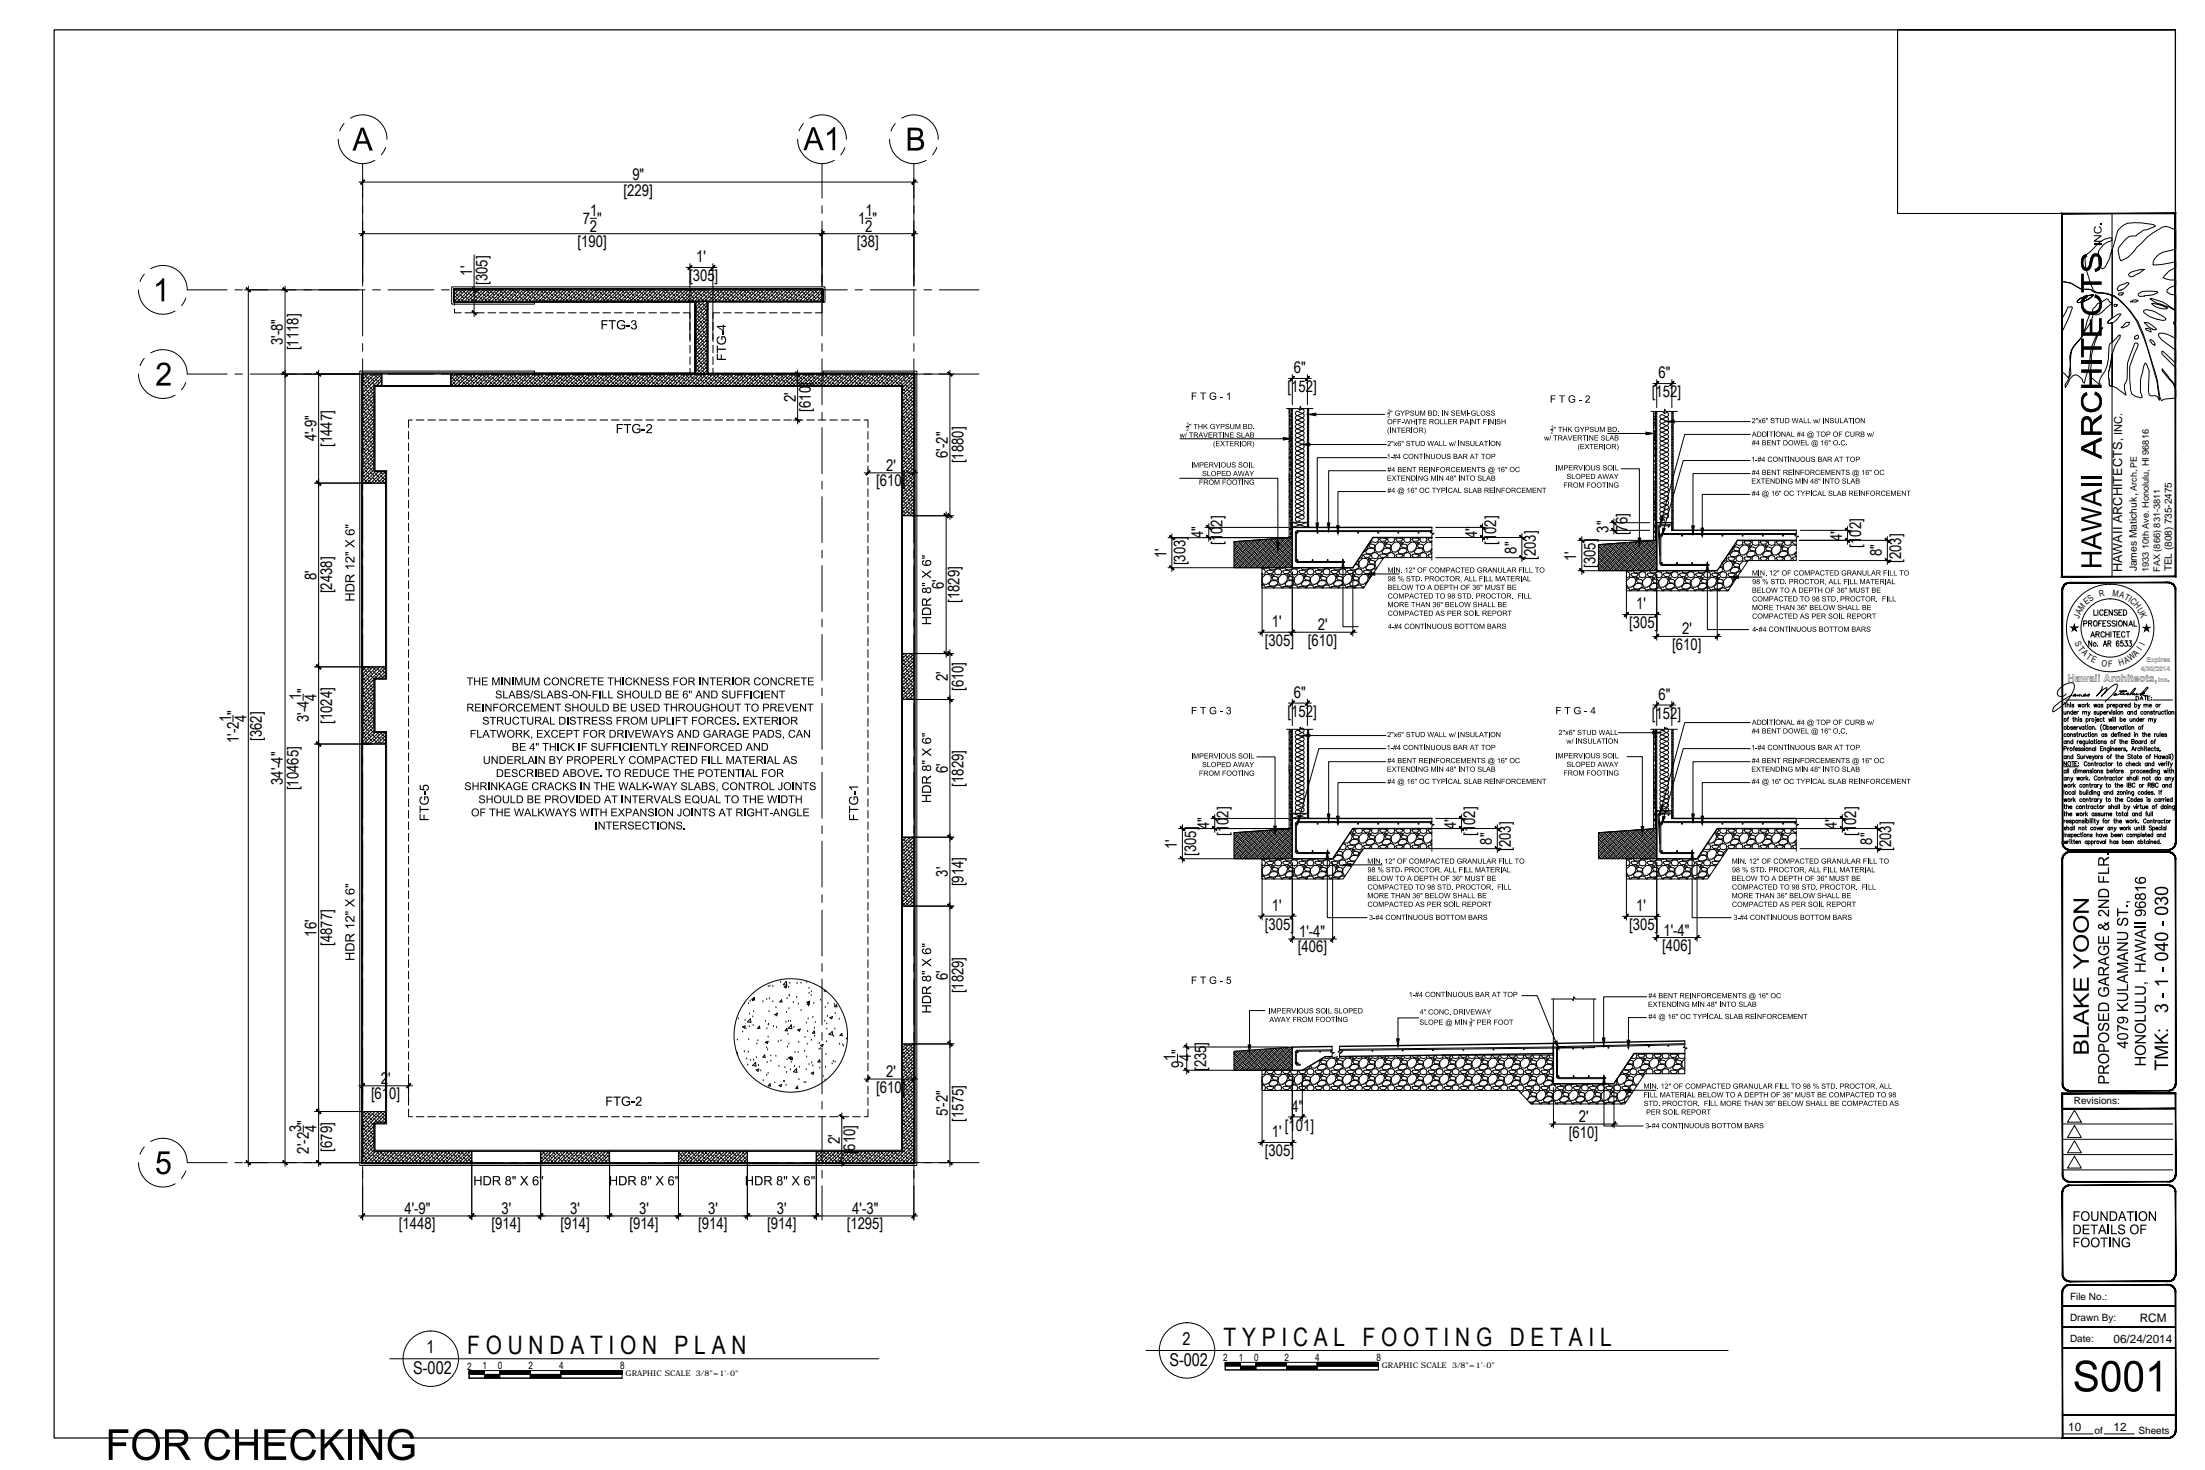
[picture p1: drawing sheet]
<svg xmlns="http://www.w3.org/2000/svg" width="914mm" height="610mm" viewBox="0 0 914 610" stroke-linecap="round" stroke-linejoin="round" font-family="sans-serif">
<defs><g id="words">
<g font-size="10.5">
<text x="193.8" y="561.6">F O U N D A T I O N P L A N</text>
<text x="507.4" y="558.1">T Y P I C A L F O O T I N G D E T A I L</text>
</g>
<g font-size="7.3">
<text x="490.4" y="557.8">2</text>
<text x="176.8" y="561.2">1</text>
<text x="171.3" y="569.7">S-002</text>
<text x="484.9" y="566.3">S-002</text>
</g>
<g font-size="6.6">
<text x="262.2" y="74.6">9&quot;</text>
<text x="258.6" y="81.1">[229]</text>
<text x="244.7" y="89.7">1</text>
<text x="358.9" y="89.7">1</text>
<text x="241.7" y="92.9">7 &quot;</text>
<text x="355.9" y="92.9">1 &quot;</text>
<text x="244.6" y="96.1">2</text>
<text x="358.7" y="96.1">2</text>
<text x="239.5" y="102.5">[190]</text>
<text x="355.4" y="102.5">[38]</text>
<text x="288.7" y="108.7">1'</text>
<text x="195.8" y="114.3" transform="rotate(-90 195.8 114.3)">1'</text>
<text x="202.2" y="118.2" transform="rotate(-90 202.2 118.2)">[305]</text>
<text x="285.8" y="116.6">[305]</text>
<text x="117.3" y="143.1" transform="rotate(-90 117.3 143.1)">3'-8&quot;</text>
<text x="123.8" y="145.3" transform="rotate(-90 123.8 145.3)">[1118]</text>
<text x="536.6" y="154.7">6&quot;</text>
<text x="687.7" y="156.8">6&quot;</text>
<text x="330" y="166.6" transform="rotate(-90 330 166.6)">2'</text>
<text x="533.9" y="162.7">[152]</text>
<text x="685" y="164.7">[152]</text>
<text x="336.3" y="170.7" transform="rotate(-90 336.3 170.7)">[610]</text>
<text x="131.2" y="183.1" transform="rotate(-90 131.2 183.1)">4'-9&quot;</text>
<text x="137.7" y="185.3" transform="rotate(-90 137.7 185.3)">[1447]</text>
<text x="393.1" y="189.9" transform="rotate(-90 393.1 189.9)">6'-2&quot;</text>
<text x="367.5" y="195.3">2'</text>
<text x="399.5" y="192.1" transform="rotate(-90 399.5 192.1)">[1880]</text>
<text x="363.4" y="201.7">[610]</text>
<text x="667" y="220.8" transform="rotate(-90 667 220.8)">3&quot;</text>
<text x="674.9" y="222" transform="rotate(-90 674.9 222)">[76]</text>
<text x="499" y="223.2" transform="rotate(-90 499 223.2)">4&quot;</text>
<text x="507" y="226" transform="rotate(-90 507 226)">[102]</text>
<text x="612.5" y="223.2" transform="rotate(-90 612.5 223.2)">4&quot;</text>
<text x="620.5" y="226" transform="rotate(-90 620.5 226)">[102]</text>
<text x="763.9" y="224.4" transform="rotate(-90 763.9 224.4)">4&quot;</text>
<text x="771.8" y="227.1" transform="rotate(-90 771.8 227.1)">[102]</text>
<text x="483.7" y="231.4" transform="rotate(-90 483.7 231.4)">1'</text>
<text x="628.9" y="229.5" transform="rotate(-90 628.9 229.5)">8&quot;</text>
<text x="636.8" y="232.2" transform="rotate(-90 636.8 232.2)">[203]</text>
<text x="653.7" y="232.6" transform="rotate(-90 653.7 232.6)">1'</text>
<text x="780.4" y="230.7" transform="rotate(-90 780.4 230.7)">8&quot;</text>
<text x="788.3" y="233.4" transform="rotate(-90 788.3 233.4)">[203]</text>
<text x="491.7" y="234.4" transform="rotate(-90 491.7 234.4)">[303]</text>
<text x="661.6" y="235.5" transform="rotate(-90 661.6 235.5)">[305]</text>
<text x="131.2" y="240.5" transform="rotate(-90 131.2 240.5)">8'</text>
<text x="391.5" y="244.4" transform="rotate(-90 391.5 244.4)">6'</text>
<text x="137.7" y="246.1" transform="rotate(-90 137.7 246.1)">[2438]</text>
<text x="397.9" y="250" transform="rotate(-90 397.9 250)">[1829]</text>
<text x="678.5" y="252.6">1'</text>
<text x="527.4" y="259.9">1'</text>
<text x="546.5" y="261.4">2'</text>
<text x="675.6" y="260.6">[305]</text>
<text x="697.6" y="263.1">2'</text>
<text x="524.5" y="267.9">[305]</text>
<text x="542.4" y="267.8">[610]</text>
<text x="693.5" y="269.5">[610]</text>
<text x="393.1" y="282.5" transform="rotate(-90 393.1 282.5)">2'</text>
<text x="399.5" y="286.6" transform="rotate(-90 399.5 286.6)">[610]</text>
<text x="124.9" y="290.5" transform="rotate(-90 124.9 290.5)">1</text>
<text x="131.2" y="290.5" transform="rotate(-90 131.2 290.5)">4</text>
<text x="536.6" y="289.3">6&quot;</text>
<text x="687.7" y="290.1">6&quot;</text>
<text x="95.8" y="299.3" transform="rotate(-90 95.8 299.3)">1</text>
<text x="102.2" y="299.4" transform="rotate(-90 102.2 299.4)">4</text>
<text x="128.1" y="299.4" transform="rotate(-90 128.1 299.4)">3'-4 &quot;</text>
<text x="533.9" y="297.2">[152]</text>
<text x="685" y="298">[152]</text>
<text x="137.7" y="300.2" transform="rotate(-90 137.7 300.2)">[1024]</text>
<text x="99" y="308.2" transform="rotate(-90 99 308.2)">1'-2 &quot;</text>
<text x="108.5" y="307.3" transform="rotate(-90 108.5 307.3)">[362]</text>
<text x="393.1" y="320.6" transform="rotate(-90 393.1 320.6)">6'</text>
<text x="117.3" y="325.6" transform="rotate(-90 117.3 325.6)">34'-4&quot;</text>
<text x="123.8" y="327.8" transform="rotate(-90 123.8 327.8)">[10465]</text>
<text x="399.5" y="326.2" transform="rotate(-90 399.5 326.2)">[1829]</text>
<text x="501.5" y="343.9" transform="rotate(-90 501.5 343.9)">4&quot;</text>
<text x="509.5" y="346.6" transform="rotate(-90 509.5 346.6)">[102]</text>
<text x="603.9" y="343.9" transform="rotate(-90 603.9 343.9)">4&quot;</text>
<text x="611.8" y="346.6" transform="rotate(-90 611.8 346.6)">[102]</text>
<text x="761.8" y="343.9" transform="rotate(-90 761.8 343.9)">4&quot;</text>
<text x="769.7" y="346.6" transform="rotate(-90 769.7 346.6)">[102]</text>
<text x="488" y="352.1" transform="rotate(-90 488 352.1)">1'</text>
<text x="618.6" y="350.2" transform="rotate(-90 618.6 350.2)">8&quot;</text>
<text x="626.6" y="352.9" transform="rotate(-90 626.6 352.9)">[203]</text>
<text x="776.3" y="350.2" transform="rotate(-90 776.3 350.2)">8&quot;</text>
<text x="784.3" y="352.9" transform="rotate(-90 784.3 352.9)">[203]</text>
<text x="496" y="355" transform="rotate(-90 496 355)">[305]</text>
<text x="393.1" y="363.5" transform="rotate(-90 393.1 363.5)">3'</text>
<text x="399.5" y="367.6" transform="rotate(-90 399.5 367.6)">[914]</text>
<text x="527.4" y="377.7">1'</text>
<text x="678.5" y="377.7">1'</text>
<text x="131.2" y="388.4" transform="rotate(-90 131.2 388.4)">16'</text>
<text x="524.5" y="385.6">[305]</text>
<text x="538.7" y="388.6">1'-4&quot;</text>
<text x="675.6" y="385.7">[305]</text>
<text x="689.8" y="388">1'-4&quot;</text>
<text x="137.7" y="392.3" transform="rotate(-90 137.7 392.3)">[4877]</text>
<text x="538.2" y="394.9">[406]</text>
<text x="689.3" y="394.3">[406]</text>
<text x="393.1" y="406.4" transform="rotate(-90 393.1 406.4)">6'</text>
<text x="399.5" y="412" transform="rotate(-90 399.5 412)">[1829]</text>
<text x="487.5" y="439.9" transform="rotate(-90 487.5 439.9)">1</text>
<text x="490.7" y="443" transform="rotate(-90 490.7 443)">9 &quot;</text>
<text x="493.9" y="440" transform="rotate(-90 493.9 440)">4</text>
<text x="158" y="449.5">2'</text>
<text x="367.5" y="446.7">2'</text>
<text x="500.2" y="444.2" transform="rotate(-90 500.2 444.2)">[235]</text>
<text x="153.9" y="455.8">[610]</text>
<text x="363.4" y="453.1">[610]</text>
<text x="535.6" y="460.9">4&quot;</text>
<text x="393.1" y="463" transform="rotate(-90 393.1 463)">5'-2&quot;</text>
<text x="399.5" y="465.1" transform="rotate(-90 399.5 465.1)">[1575]</text>
<text x="654.7" y="465.3">2'</text>
<text x="124.9" y="469.6" transform="rotate(-90 124.9 469.6)">3</text>
<text x="131.3" y="469.5" transform="rotate(-90 131.3 469.5)">4</text>
<text x="527.4" y="471.5">1'</text>
<text x="532.9" y="468.9">[101]</text>
<text x="650.6" y="471.7">[610]</text>
<text x="128.1" y="478.4" transform="rotate(-90 128.1 478.4)">2'-2 &quot;</text>
<text x="137.7" y="477.6" transform="rotate(-90 137.7 477.6)">[679]</text>
<text x="348.3" y="474.6" transform="rotate(-90 348.3 474.6)">2'</text>
<text x="354.7" y="478.7" transform="rotate(-90 354.7 478.7)">[610]</text>
<text x="524.5" y="479.4">[305]</text>
<text x="167.7" y="503.4">4'-9&quot;</text>
<text x="207.9" y="503.4">3'</text>
<text x="236.5" y="503.4">3'</text>
<text x="265.1" y="503.4">3'</text>
<text x="293.6" y="503.4">3'</text>
<text x="322.2" y="503.4">3'</text>
<text x="353.4" y="503.4">4'-3&quot;</text>
<text x="165.4" y="509.8">[1448]</text>
<text x="203.8" y="509.8">[914]</text>
<text x="232.4" y="509.8">[914]</text>
<text x="261" y="509.8">[914]</text>
<text x="289.6" y="509.8">[914]</text>
<text x="318.1" y="509.8">[914]</text>
<text x="351.1" y="509.8">[1295]</text>
</g>
<text font-size="5.3" x="880" y="237.3" transform="rotate(-90 880 237.3)">HAWAII ARCHITECTS</text>
<g font-size="4.9">
<text x="886.1" y="205.9" transform="rotate(-90 886.1 205.9)">,</text>
<text x="887.4" y="548.1">RCM</text>
<text x="876.5" y="556.8">06/24/2014</text>
<text x="857.6" y="593.5">10</text>
<text x="876.5" y="593.5">12</text>
</g>
<text font-size="4.6" x="880" y="182.9" transform="rotate(-90 880 182.9)">, INC.</text>
<g font-size="4.4">
<text x="857.4" y="283">Hawaii Architects,</text>
<text x="898.8" y="283">.</text>
</g>
<text font-size="4.3" x="886.1" y="237" transform="rotate(-90 886.1 237)">James Matichuk</text>
<g font-size="4.1">
<text x="900.7" y="237" transform="rotate(-90 900.7 237)">TEL (808) 735-2475</text>
<text x="860" y="457.8">Revisions:</text>
<text x="858.4" y="539.2">File No.:</text>
<text x="858.4" y="547.9">Drawn By:</text>
<text x="858.4" y="556.7">Date:</text>
<text x="193.7" y="568">2</text>
<text x="200.1" y="567.7">1</text>
<text x="206.4" y="567.7">0</text>
<text x="219.1" y="567.7">2</text>
<text x="231.8" y="567.7">4</text>
<text x="257.2" y="567.7">8</text>
<text x="507.3" y="564.5">2</text>
<text x="513.7" y="564.2">1</text>
<text x="520" y="564.2">0</text>
<text x="532.7" y="564.2">2</text>
<text x="545.4" y="564.2">4</text>
<text x="570.8" y="564.2">8</text>
<text x="868.6" y="594.6">of</text>
<text x="886.8" y="594.6">Sheets</text>
</g>
<g font-size="3.8">
<text x="891.2" y="237.3" transform="rotate(-90 891.2 237.3)">1933 10th Ave. Honolulu, HI 96816</text>
<text x="895.8" y="237.2" transform="rotate(-90 895.8 237.2)">FAX (866) 831-3811</text>
</g>
<g font-size="3.7">
<text x="886.1" y="203.5" transform="rotate(-90 886.1 203.5)">Arch, PE</text>
<text x="865.3" y="251.1" transform="rotate(-37 865.3 251.1)">ES</text>
<text x="870.9" y="247.7" transform="rotate(-13 870.9 247.7)">R</text>
<text x="875.9" y="247" transform="rotate(9 875.9 247)">M</text>
<text x="878.6" y="247.5" transform="rotate(18 878.6 247.5)">A</text>
<text x="880.7" y="248.2" transform="rotate(29 880.7 248.2)">T</text>
<text x="882.5" y="249.2" transform="rotate(33 882.5 249.2)">I</text>
<text x="883.1" y="249.6" transform="rotate(41 883.1 249.6)">C</text>
<text x="884.7" y="251" transform="rotate(50 884.7 251)">H</text>
<text x="862.2" y="256.8" transform="rotate(-72 862.2 256.8)">J</text>
<text x="862.8" y="255" transform="rotate(-61 862.8 255)">A</text>
<text x="863.7" y="253.3" transform="rotate(-53 863.7 253.3)">M</text>
<text x="886.2" y="252.8" transform="rotate(60 886.2 252.8)">U</text>
<text x="887.3" y="254.7" transform="rotate(69 887.3 254.7)">K</text>
<text x="860.3" y="266.7" transform="rotate(63 860.3 266.7)">S</text>
<text x="861.5" y="269" transform="rotate(54 861.5 269)">T</text>
<text x="889.3" y="268" transform="rotate(-63 889.3 268)">I</text>
<text x="863" y="271" transform="rotate(46 863 271)">A</text>
<text x="864.8" y="272.9" transform="rotate(36 864.8 272.9)">T</text>
<text x="866.9" y="274.2" transform="rotate(26 866.9 274.2)">E</text>
<text x="881.6" y="275.2" transform="rotate(-26 881.6 275.2)">A</text>
<text x="883.5" y="274.2" transform="rotate(-37 883.5 274.2)">W</text>
<text x="885.8" y="272.4" transform="rotate(-46 885.8 272.4)">A</text>
<text x="887.9" y="270.1" transform="rotate(-53 887.9 270.1)">I</text>
<text x="871.4" y="276.1" transform="rotate(9 871.4 276.1)">O</text>
<text x="874.2" y="276.5">F</text>
<text x="879.1" y="276" transform="rotate(-18 879.1 276)">H</text>
</g>
<g font-size="3.3">
<text x="573" y="567.4">GRAPHIC SCALE</text>
<text x="602.2" y="567.4">3/8&quot;=1'-0&quot;</text>
<text x="259.4" y="570.8">GRAPHIC SCALE</text>
<text x="288.6" y="570.8">3/8&quot;=1'-0&quot;</text>
</g>
<g font-size="2.8">
<text x="890.2" y="274.3">Expires</text>
<text x="887.8" y="278.1">4/30/2014</text>
<text x="894.9" y="283">Inc</text>
</g>
</g></defs>
<!-- layer: AR-WALL -->
<g fill="none" stroke="#000" stroke-width=".41">
<path d="M188.5 120.2h152.4v4.7h-152.4zM221.6 125.3h66.5v29.4h-138.1v327.9h229.4v-327.9h-38.1M221.6 124.9h66.9v30.2h-66.9M288.5 124.9h4.8v30.2h-4.8zM150.4 155.1h7.9v4.8h-3.1v35.7h4.7v4.7h-9.5zM158.3 155.1h28.6v4.8h-28.6zM186.9 155.1h192.1v58.7h-4.8v-53.9h-187.3zM186.9 155.1v4.8M188.5 155.1h190.5v30.2M188.5 159.9h185.7v25.4M150.4 200.3h9.5v76.2h-9.5zM374.2 213.8h4.8v57.2h-4.8z"/>
<path d="M150.4 276.5h9.5v4.8h-4.7v22.5h4.7v4.7h-9.5zM374.2 271h4.8v19h-4.8zM374.2 290h4.8v57.2h-4.8zM150.4 308.5h9.5v152.4h-9.5v21.2h45.2v-4.7h-40.4v-11.7h4.7v-4.8h-9.5zM374.2 347.2h4.8v28.6h-4.8zM374.2 375.8h4.8v57.2h-4.8zM374.2 433h4.8v49.1h-40.5v-4.7h35.7zM195.6 477.4h28.6v4.7h-28.6zM224.2 477.4h28.6v4.7h-28.6zM252.8 477.4h28.6v4.7h-28.6zM281.4 477.4h28.5v4.7h-28.5zM309.9 477.4h28.6v4.7h-28.6z"/>
</g>
<!-- layer: AR-WALLHATCH -->
<g fill="none" stroke="#000" stroke-width=".41">
<path d="M188.5 124l.4 .4M188.6 121.3l1.7 1.7M188.9 120.2l.7 .8M188.9 120.2l-.4 .5M189.2 123.4l1.6 1.5M190.3 120.2l1.4 1.4M190.4 120.2l-1.9 1.9M190.6 122l1.8 1.8M191.4 124.1l.8 .8M191.8 120.2l-3.3 3.3M192.1 120.6l1.7 1.8M192.8 122.7l1.7 1.7"/>
<path d="M193.1 120.2h.1M193.2 120.2l-4.7 4.7M193.5 124.8l.1 .1M194.2 121.3l1.7 1.7M194.5 120.2l.7 .8M194.6 120.2l-4.8 4.7M194.9 123.4l1.5 1.5M195.8 120.2l1.5 1.4M196 120.2l-4.8 4.7M196.3 122l1.7 1.8M197 124.1l.8 .8M197.4 120.2l-4.8 4.7"/>
<path d="M197.7 120.6l1.7 1.8M198.4 122.7l1.7 1.7M198.7 120.2h.1M198.8 120.2l-4.8 4.7M199.1 124.8l.1 .1M199.8 121.3l1.7 1.7M200.1 120.2l.7 .8M200.2 120.2l-4.8 4.7M200.5 123.4l1.5 1.5M201.5 120.2l1.5 1.4M201.6 120.2l-4.8 4.7M201.9 122l1.7 1.8"/>
<path d="M202.6 124.1l.8 .8M203 120.2l-4.8 4.7M203.3 120.6l1.7 1.8M204 122.7l1.8 1.7M204.3 120.2h.1M204.4 120.2l-4.7 4.7M204.7 124.8l.1 .1M205.4 121.3l1.8 1.7M205.7 120.2l.7 .8M205.8 120.2l-4.7 4.7M206.1 123.4l1.6 1.5M207.1 120.2l1.4 1.4"/>
<path d="M207.2 120.2l-4.7 4.7M207.5 122l1.8 1.8M208.2 124.1l.9 .8M208.6 120.2l-4.8 4.7M208.9 120.6l1.8 1.8M209.6 122.7l1.7 1.7M209.9 120.2h.1M210 120.2l-4.8 4.7M210.3 124.8l.2 .1M211 121.3l1.8 1.7M211.3 120.2l.8 .8M211.4 120.2l-4.8 4.7"/>
<path d="M211.7 123.4l1.5 1.5M212.7 120.2l1.5 1.4M212.8 120.2l-4.8 4.7M213.1 122l1.8 1.8M213.8 124.1l.8 .8M214.2 120.2l-4.7 4.7M214.5 120.6l1.8 1.8M215.2 122.7l1.8 1.7M215.5 120.2h.1M215.6 120.2l-4.7 4.7M215.9 124.8l.2 .1M216.6 121.3l1.8 1.7"/>
<path d="M216.9 120.2l.8 .8M217 120.2l-4.7 4.7M217.3 123.4l1.6 1.5M218.3 120.2l1.5 1.4M218.5 120.2l-4.8 4.7M218.7 122l1.8 1.8M219.4 124.1l.9 .8M219.9 120.2l-4.8 4.7M220.1 120.6l1.8 1.8M220.8 122.7l1.8 1.7M221.1 120.2h.1M221.2 120.2l-4.7 4.7"/>
<path d="M221.5 124.8l.2 .1M222.2 121.3l1.8 1.7M222.5 120.2l.8 .8M222.6 120.2l-4.7 4.7M222.9 123.4l1.6 1.5M223.9 120.2l1.5 1.4M224 120.2l-4.7 4.7M224.3 122l1.8 1.8M225.1 124.1l.8 .8M225.4 120.2l-4.7 4.7M225.7 120.6l1.8 1.8M226.5 122.7l1.7 1.7"/>
<path d="M226.8 120.2h.1M226.8 120.2l-4.7 4.7M227.1 124.8l.2 .1M227.9 121.3l1.7 1.7M228.1 120.2l.8 .8M228.3 120.2l-4.8 4.7M228.5 123.4l1.6 1.5M229.5 120.2l1.5 1.4M229.7 120.2l-4.8 4.7M230 122l1.7 1.8M230.6 124.1l.9 .8M231.1 120.2l-4.8 4.7"/>
<path d="M231.4 120.6l1.7 1.8M232 122.7l1.8 1.7M232.3 120.2h.1M232.5 120.2l-4.8 4.7M232.8 124.8l.1 .1M233.5 121.3l1.7 1.7M233.7 120.2l.8 .8M233.9 120.2l-4.8 4.7M234.2 123.4l1.5 1.5M235.2 120.2l1.4 1.4M235.3 120.2l-4.8 4.7M235.6 122l1.7 1.8"/>
<path d="M236.3 124.1l.8 .8M236.7 120.2l-4.8 4.7M237 120.6l1.7 1.8M237.7 122.7l1.7 1.7M238 120.2h.1M238.1 120.2l-4.8 4.7M238.4 124.8l.1 .1M239.1 121.3l1.7 1.7M239.4 120.2l.7 .8M239.5 120.2l-4.8 4.7M239.8 123.4l1.5 1.5M240.8 120.2l1.4 1.4"/>
<path d="M240.9 120.2l-4.8 4.7M241.2 122l1.7 1.8M241.9 124.1l.8 .8M242.3 120.2l-4.8 4.7M242.6 120.6l1.7 1.8M243.3 122.7l1.7 1.7M243.6 120.2h.1M243.7 120.2l-4.8 4.7M244 124.8l.1 .1M244.7 121.3l1.7 1.7M245 120.2l.8 .8M245.1 120.2l-4.8 4.7"/>
<path d="M245.4 123.4l1.5 1.5M246.4 120.2l1.4 1.4M246.5 120.2l-4.8 4.7M246.8 122l1.8 1.8M247.5 124.1l.8 .8M247.9 120.2l-4.8 4.7M248.2 120.6l1.8 1.8M248.9 122.7l1.8 1.7M249.2 120.2h.1M249.3 120.2l-4.8 4.7M249.6 124.8l.1 .1M250.3 121.3l1.8 1.7"/>
<path d="M250.6 120.2l.7 .8M250.7 120.2l-4.8 4.7M251 123.4l1.5 1.5M252 120.2l1.5 1.4M252.1 120.2l-4.7 4.7M252.4 122l1.7 1.8M253.1 124.1l.9 .8M253.5 120.2l-4.7 4.7M253.8 120.6l1.8 1.8M254.5 122.7l1.8 1.7M254.8 120.2h.1M254.9 120.2l-4.7 4.7"/>
<path d="M255.2 124.8l.2 .1M255.9 121.3l1.8 1.7M256.2 120.2l.8 .8M256.3 120.2l-4.7 4.7M256.6 123.4l1.6 1.5M257.6 120.2l1.5 1.4M257.7 120.2l-4.7 4.7M258 122l1.8 1.8M258.7 124.1l.9 .8M259.1 120.2l-4.7 4.7M259.4 120.6l1.8 1.8M260.1 122.7l1.8 1.7"/>
<path d="M260.4 120.2h.1M260.5 120.2l-4.7 4.7M260.8 124.8l.2 .1M261.5 121.3l1.8 1.7M261.8 120.2l.8 .8M261.9 120.2l-4.7 4.7M262.2 123.4l1.6 1.5M263.2 120.2l1.5 1.4M263.3 120.2l-4.7 4.7M263.6 122l1.8 1.8M264.3 124.1l.9 .8M264.7 120.2l-4.7 4.7"/>
<path d="M265 120.6l1.8 1.8M265.7 122.7l1.8 1.7M266 120.2h.1M266.2 120.2l-4.8 4.7M266.5 124.8l.1 .1M267.1 121.3l1.8 1.7M267.4 120.2l.8 .8M267.6 120.2l-4.8 4.7M267.9 123.4l1.5 1.5M268.8 120.2l1.5 1.4M269 120.2l-4.8 4.7M269.3 122l1.7 1.8"/>
<path d="M269.9 124.1l.9 .8M270.4 120.2l-4.8 4.7M270.7 120.6l1.7 1.8M271.4 122.7l1.7 1.7M271.6 120.2h.1M271.8 120.2l-4.8 4.7M272 124.8l.2 .1M272.8 121.3l1.7 1.7M273.1 120.2l.7 .8M273.1 120.2l-4.7 4.7M273.4 123.4l1.6 1.5M274.5 120.2l1.4 1.4"/>
<path d="M274.6 120.2l-4.8 4.7M274.8 122l1.8 1.8M275.6 124.1l.8 .8M276 120.2l-4.8 4.7M276.3 120.6l1.7 1.8M277 122.7l1.7 1.7M277.3 120.2h.1M277.4 120.2l-4.8 4.7M277.7 124.8l.1 .1M278.4 121.3l1.7 1.7M278.7 120.2l.7 .8M278.8 120.2l-4.8 4.7"/>
<path d="M279.1 123.4l1.5 1.5M280 120.2l1.5 1.4M280.2 120.2l-4.8 4.7M280.5 122l1.7 1.8M281.2 124.1l.8 .8M281.6 120.2l-4.8 4.7M281.9 120.6l1.7 1.8M282.6 122.7l1.7 1.7M282.9 120.2l-4.7 4.7M283.3 124.8l.1 .1M284 121.3l1.7 1.7M284.3 120.2l.7 .8"/>
<path d="M284.4 120.2l-4.8 4.7M284.7 123.4l1.5 1.5M285.7 120.2l1.4 1.4M285.8 120.2l-4.8 4.7M286.1 122l1.7 1.8M286.8 124.1l.8 .8M287.2 120.2l-4.8 4.7M287.5 120.6l1.7 1.8M288.2 122.7l1.8 1.7M288.5 120.2h.1M288.5 139.8l1.5 1.5M288.5 137l.1 .1"/>
<path d="M288.5 132.9l.7 .7M288.5 131.4l.1 .1M288.5 127.2l.7 .7M288.5 125.8l.1 .1M288.5 138.4l.7 .8M288.6 120.2l-4.8 4.7M288.9 136l1.7 1.8M288.9 124.8l1.7 1.7M288.9 130.4l1.7 1.8M289.6 126.9l1.8 1.8M289.6 121.3l1.8 1.7M289.6 138.1l1.8 1.8"/>
<path d="M289.6 132.5l1.8 1.8M289.9 120.2l.7 .8M290 120.2l-4.7 4.7M290.3 134.6l1.7 1.8M290.3 123.4l1.7 1.8M290.3 129l1.7 1.8M291 131.1l1.7 1.8M291 136.7l1.7 1.8M291 125.5l1.7 1.8M291.3 120.2l1.4 1.4M291.4 120.2l-4.7 4.7M291.7 138.8l1.6 1.6"/>
<path d="M291.7 133.2l1.6 1.6M291.7 127.6l1.6 1.6M291.7 122l1.8 1.8M292.4 129.7l.9 .9M292.4 124.1l.9 .9M292.4 135.3l.9 .9M292.8 120.2l-4.7 4.7M293.1 137.4l.2 .2M293.1 131.8l.2 .2M293.1 120.6l1.8 1.8M293.1 126.2l.2 .2M293.3 128.2l-4.8 4.7"/>
<path d="M293.3 129.6l-4.8 4.7 1.5 1.4M293.3 138l-4.8 4.7M293.3 139.4l-4.8 4.7 .7 .7M293.3 125.3l-4.8 4.8M293.3 126.7l-4.8 4.8M293.3 131l-4.8 4.7M293.3 132.3l-4.8 4.8M293.3 133.7l-4.8 4.8M293.3 135.1l-4.8 4.8M293.3 136.5l-4.8 4.8M293.8 122.7l1.7 1.7M294.1 120.2h.1"/>
<path d="M294.2 120.2l-5.7 5.7M294.5 124.8l.2 .1M295.2 121.3l1.7 1.7M295.5 120.2l.8 .8M295.6 120.2l-7.1 7.1M295.9 123.4l1.5 1.5M296.9 120.2l1.5 1.4M297 120.2l-8.5 8.5 1.5 1.4M297.3 122l1.8 1.8M298 124.1l.8 .8M298.4 120.2l-4.7 4.7M298.7 120.6l1.8 1.8"/>
<path d="M299.4 122.7l1.8 1.7M299.7 120.2h.1M299.8 120.2l-4.7 4.7M300.1 124.8l.1 .1M300.8 121.3l1.8 1.7M301.5 123.4l1.6 1.5M301.9 121l-.7-.8-4.7 4.7M302.5 120.2l1.5 1.4M302.6 120.2l-4.7 4.7M302.9 122l1.8 1.8M303.6 124.1l.9 .8M304.1 120.2l-4.8 4.7"/>
<path d="M304.3 120.6l1.8 1.8M305 122.7l1.8 1.7M305.3 120.2h.1M305.4 120.2l-4.7 4.7M305.7 124.8l.2 .1M306.4 121.3l1.8 1.7M306.7 120.2l.8 .8M306.8 120.2l-4.7 4.7M307.1 123.4l1.6 1.5M308.1 120.2l1.5 1.4M308.2 120.2l-4.7 4.7M308.5 122l1.8 1.8"/>
<path d="M309.3 124.1l.8 .8M309.6 120.2l-4.7 4.7M309.9 120.6l1.8 1.8M310.7 122.7l1.7 1.7M311 120.2h.1M311 120.2l-4.7 4.7M311.3 124.8l.2 .1M312.1 121.3l1.7 1.7M312.3 120.2l.8 .8M312.5 120.2l-4.8 4.7M312.7 123.4l1.6 1.5M313.7 120.2l1.5 1.4"/>
<path d="M313.9 120.2l-4.8 4.7M314.2 122l1.7 1.8M314.8 124.1l.9 .8M315.3 120.2l-4.8 4.7M315.6 120.6l1.7 1.8M316.2 122.7l1.8 1.7M316.5 120.2h.1M316.7 120.2l-4.8 4.7M317 124.8l.1 .1M317.6 121.3l1.8 1.7M317.9 120.2l.8 .8M318.1 120.2l-4.8 4.7"/>
<path d="M318.4 123.4l1.5 1.5M319.3 120.2l1.5 1.4M319.5 120.2l-4.8 4.7M319.8 122l1.7 1.8M320.5 124.1l.8 .8M320.9 120.2l-4.8 4.7M321.2 120.6l1.7 1.8M321.9 122.7l1.7 1.7M322.2 120.2h.1M322.3 120.2l-4.8 4.7M322.6 124.8l.1 .1M323.3 121.3l1.7 1.7"/>
<path d="M323.6 120.2l.7 .8M323.7 120.2l-4.8 4.7M324 123.4l1.5 1.5M325 120.2l1.4 1.4M325.1 120.2l-4.8 4.7M325.4 122l1.7 1.8M326.1 124.1l.8 .8M326.5 120.2l-4.8 4.7M326.8 120.6l1.7 1.8M327.5 122.7l1.7 1.7M327.8 120.2h.1M327.9 120.2l-4.8 4.7"/>
<path d="M328.2 124.8l.1 .1M328.9 121.3l1.7 1.7M329.2 120.2l.7 .8M329.3 120.2l-4.8 4.7M329.6 123.4l1.5 1.5M330.6 120.2l1.4 1.4M330.7 120.2l-4.8 4.7M331 122l1.8 1.8M331.7 124.1l.8 .8M332.1 120.2l-4.8 4.7M332.4 120.6l1.8 1.8M333.1 122.7l1.7 1.7"/>
<path d="M333.4 120.2h.1M333.5 120.2l-4.8 4.7M333.8 124.8l.1 .1M334.5 121.3l1.8 1.7M334.8 120.2l.7 .8M334.9 120.2l-4.8 4.7M335.2 123.4l1.5 1.5M336.2 120.2l1.5 1.4M336.3 120.2l-4.7 4.7M336.6 122l1.7 1.8M337.3 124.1l.8 .8M337.7 120.2l-4.7 4.7"/>
<path d="M338 120.6l1.8 1.8M338.7 122.7l1.8 1.7M339 120.2h.1M339.1 120.2l-4.7 4.7M339.4 124.8l.2 .1M340.1 121.3l.8 .8M340.4 120.2l.5 .5M340.5 120.2l-4.7 4.7M340.8 123.4l.1 .1M340.9 121.2l-3.7 3.7M340.9 122.6l-2.3 2.3M340.9 124l-.9 .9"/>
<path d="M150.4 157.5l1.3 1.3M150.4 156.1l.6 .6M150.7 159.2l1.7 1.7M151.2 155.1l-.8 .9M151.4 155.7l1.7 1.7M152.1 157.8l1.7 1.7M152.2 155.1l.2 .2M152.6 155.1l-2.2 2.3M152.8 159.9l1.7 1.7M153.5 156.4l1.7 1.7M153.6 155.1l.9 .9M154 155.1l-3.6 3.7"/>
<path d="M154.2 158.5l1.3 1.4M155 155.1l1.6 1.6M155.5 155.1l-5.1 5.1M155.6 157.1l1.7 1.7M156.3 159.2l.7 .7M156.9 155.1l-6.5 6.5M157 155.7l1.3 1.3M157.7 157.8l.6 .6M157.8 155.1l.2 .2M158.3 155.1l-7.9 7.9M158.3 156.4l-7.9 8M158.3 159.2l-.6 .7"/>
<path d="M158.3 157.8l-2 2.1M186.9 158.9l.6 .6M187.2 156.4l1.7 1.7M187.3 155.1l.9 .9M187.7 155.1l-.8 .8M187.8 158.5l1.4 1.4M188.7 155.1l1.6 1.6M189.1 155.1l-2.2 2.2M189.2 157.1l1.8 1.7M190 159.2l.6 .7M190.5 155.1l-3.6 3.6M190.6 155.7l1.8 1.7"/>
<path d="M191.4 157.8l1.7 1.7M191.5 155.1l.2 .2M191.9 155.1l-4.7 4.8M192.8 156.4l1.7 1.7M192.9 155.1l.9 .9M193.4 155.1l-4.8 4.8M193.5 158.5l1.4 1.4M194.3 155.1l1.6 1.6M194.7 155.1l-4.7 4.8M194.9 157.1l1.7 1.7M195.6 159.2l.7 .7M196.1 155.1l-4.7 4.8"/>
<path d="M196.3 155.7l1.7 1.7M197 157.8l1.7 1.7M197.1 155.1l.2 .2M197.5 155.1l-4.7 4.8M198.4 156.4l1.7 1.7M198.5 155.1l.9 .9M198.9 155.1l-4.7 4.8M199.1 158.5l1.4 1.4M199.9 155.1l1.6 1.6M200.3 155.1l-4.7 4.8M200.5 157.1l1.7 1.7M201.2 159.2l.7 .7"/>
<path d="M201.7 155.1l-4.7 4.8M201.9 155.7l1.7 1.7M202.6 157.8l1.8 1.7M202.7 155.1l.3 .2M203.2 155.1l-4.8 4.8M204 156.4l1.8 1.7M204.1 155.1l.9 .9M204.6 155.1l-4.8 4.8M204.7 158.5l1.4 1.4M205.5 155.1l1.7 1.6M206 155.1l-4.8 4.8M206.1 157.1l1.8 1.7"/>
<path d="M206.8 159.2l.7 .7M207.4 155.1l-4.8 4.8M207.5 155.7l1.8 1.7M208.2 157.8l1.7 1.7M208.3 155.1l.2 .2M208.8 155.1l-4.8 4.8M209.6 156.4l1.7 1.7M209.7 155.1l1 .9M210.2 155.1l-4.8 4.8M210.3 158.5l1.4 1.4M211.1 155.1l1.7 1.6M211.6 155.1l-4.8 4.8"/>
<path d="M211.7 157.1l1.8 1.7M212.4 159.2l.7 .7M213 155.1l-4.8 4.8M213.1 155.7l1.8 1.7M213.8 157.8l1.8 1.7M214 155.1l.2 .2M214.4 155.1l-4.8 4.8M215.2 156.4l1.8 1.7M215.4 155.1l.9 .9M215.8 155.1l-4.8 4.8M215.9 158.5l1.4 1.4M216.8 155.1l1.6 1.6"/>
<path d="M217.2 155.1l-4.8 4.8M217.3 157.1l1.8 1.7M218 159.2l.7 .7M218.6 155.1l-4.8 4.8M218.7 155.7l1.8 1.7M219.4 157.8l1.8 1.7M219.6 155.1l.2 .2M220 155.1l-4.8 4.8M220.8 156.4l1.8 1.7M221 155.1l.9 .9M221.4 155.1l-4.8 4.8M221.5 158.5l1.4 1.4"/>
<path d="M222.4 155.1l1.6 1.6M222.8 155.1l-4.8 4.8M222.9 157.1l1.8 1.7M223.6 159.2l.7 .7M224.2 155.1l-4.8 4.8M224.3 155.7l1.8 1.7M225.1 157.8l1.7 1.7M225.2 155.1l.2 .2M225.6 155.1l-4.8 4.8M226.5 156.4l1.7 1.7M226.6 155.1l.9 .9M227 155.1l-4.7 4.8"/>
<path d="M227.1 158.5l1.4 1.4M228 155.1l1.6 1.6M228.4 155.1l-4.7 4.8M228.5 157.1l1.8 1.7M229.2 159.2l.7 .7M229.8 155.1l-4.7 4.8M230 155.7l1.7 1.7M230.6 157.8l1.8 1.7M230.8 155.1l.2 .2M231.2 155.1l-4.7 4.8M232 156.4l1.8 1.7M232.2 155.1l.9 .9"/>
<path d="M232.6 155.1l-4.7 4.8M232.8 158.5l1.4 1.4M233.6 155.1l1.6 1.6M234 155.1l-4.8 4.8M234.2 157.1l1.7 1.7M234.9 159.2l.7 .7M235.4 155.1l-4.8 4.8M235.6 155.7l1.7 1.7M236.3 157.8l1.7 1.7M236.4 155.1l.2 .2M236.8 155.1l-4.7 4.8M237.7 156.4l1.7 1.7"/>
<path d="M237.8 155.1l.9 .9M238.2 155.1l-4.7 4.8M238.4 158.5l1.3 1.4M239.2 155.1l1.6 1.6M239.6 155.1l-4.7 4.8M239.8 157.1l1.7 1.7M240.5 159.2l.7 .7M241.1 155.1l-4.8 4.8M241.2 155.7l1.7 1.7M241.9 157.8l1.7 1.7M242 155.1l.2 .2M242.5 155.1l-4.8 4.8"/>
<path d="M243.3 156.4l1.7 1.7M243.4 155.1l.9 .9M243.9 155.1l-4.8 4.8M244 158.5l1.4 1.4M244.8 155.1l1.6 1.6M245.3 155.1l-4.8 4.8M245.4 157.1l1.8 1.7M246.1 159.2l.7 .7M246.6 155.1l-4.7 4.8M246.8 155.7l1.8 1.7M247.5 157.8l1.7 1.7M247.6 155.1l.2 .2"/>
<path d="M248 155.1l-4.7 4.8M248.9 156.4l1.8 1.7M249 155.1l1 .9M249.4 155.1l-4.7 4.8M249.6 158.5l1.4 1.4M250.5 155.1l1.6 1.6M250.9 155.1l-4.8 4.8M251 157.1l1.7 1.7M251.7 159.2l.7 .7M252.3 155.1l-4.8 4.8M252.4 155.7l1.7 1.7M253.1 157.8l1.8 1.7"/>
<path d="M253.3 155.1l.2 .2M253.7 155.1l-4.8 4.8M254.5 156.4l1.8 1.7M254.6 155.1l1 .9M255.1 155.1l-4.8 4.8M255.2 158.5l1.4 1.4M256 155.1l1.7 1.6M256.5 155.1l-4.8 4.8M256.6 157.1l1.8 1.7M257.3 159.2l.7 .7M257.9 155.1l-4.8 4.8M258 155.7l1.8 1.7"/>
<path d="M258.7 157.8l1.8 1.7M258.8 155.1l.3 .2M259.3 155.1l-4.8 4.8M260.1 156.4l1.8 1.7M260.3 155.1l.9 .9M260.7 155.1l-4.8 4.8M260.8 158.5l1.4 1.4M261.7 155.1l1.6 1.6M262.1 155.1l-4.8 4.8M262.2 157.1l1.8 1.7M262.9 159.2l.7 .7M263.5 155.1l-4.8 4.8"/>
<path d="M263.6 155.7l1.8 1.7M264.3 157.8l1.8 1.7M264.5 155.1l.2 .2M264.9 155.1l-4.7 4.8M265.7 156.4l1.8 1.7M265.9 155.1l.9 .9M266.3 155.1l-4.8 4.8M266.5 158.5l1.3 1.4M267.3 155.1l1.6 1.6M267.7 155.1l-4.8 4.8M267.9 157.1l1.7 1.7M268.5 159.2l.8 .7"/>
<path d="M269.1 155.1l-4.8 4.8M269.3 155.7l1.7 1.7M269.9 157.8l1.8 1.7M270.1 155.1l.2 .2M270.5 155.1l-4.8 4.8M271.4 156.4l1.7 1.7M271.5 155.1l.9 .9M271.9 155.1l-4.8 4.8M272 158.5l1.4 1.4M272.9 155.1l1.6 1.6M273.3 155.1l-4.7 4.8M273.4 157.1l1.8 1.7"/>
<path d="M274.2 159.2l.6 .7M274.7 155.1l-4.7 4.8M274.8 155.7l1.8 1.7M275.6 157.8l1.7 1.7M275.7 155.1l.2 .2M276.1 155.1l-4.7 4.8M277 156.4l1.7 1.7M277.1 155.1l.9 .9M277.5 155.1l-4.7 4.8M277.7 158.5l1.4 1.4M278.5 155.1l1.6 1.6M278.9 155.1l-4.7 4.8"/>
<path d="M279.1 157.1l1.7 1.7M279.8 159.2l.7 .7M280.3 155.1l-4.7 4.8M280.5 155.7l1.7 1.7M281.2 157.8l1.7 1.7M281.3 155.1l.2 .2M281.7 155.1l-4.7 4.8M282.6 156.4l1.7 1.7M282.7 155.1l.9 .9M283.1 155.1l-4.7 4.8M283.3 158.5l1.4 1.4M284.1 155.1l1.6 1.6"/>
<path d="M284.5 155.1l-4.7 4.8M284.7 157.1l1.7 1.7M285.4 159.2l.7 .7M285.9 155.1l-4.7 4.8M286.1 155.7l1.7 1.7M286.8 157.8l1.8 1.7M286.9 155.1l.2 .2M287.4 155.1l-4.8 4.8M288.2 156.4l1.8 1.7M288.3 155.1l.9 .9M288.5 151.1l1.5 1.4M288.5 145.5l1.5 1.4"/>
<path d="M288.5 142.7h.1M288.9 158.5l1.4 1.4M288.9 152.9l1.7 1.7M288.9 147.2l1.7 1.8M288.9 141.6l1.7 1.8M289.6 143.7l1.8 1.8M289.6 155l1.8 1.7M289.6 149.4l1.8 1.7M290.3 145.9l1.7 1.7M290.3 157.1l1.7 1.7M290.3 151.5l1.7 1.7M290.3 140.2l1.7 1.8"/>
<path d="M291 142.3l1.7 1.8M291 159.2l.7 .7M291 153.6l1.7 1.7M291 148l1.7 1.7M291.7 144.5l1.6 1.5M291.7 155.7l1.8 1.7M291.7 150l1.6 1.7M292.4 140.9l.9 .9M292.4 157.8l1.7 1.7M292.4 152.2l.9 .8M292.4 146.5l.9 .9M293.1 148.6l.2 .2"/>
<path d="M293.1 154.3l.2 .1M293.1 143.1l.2 .1M293.3 147.8l-4.8 4.7M293.3 154.8l-5.1 5.1M293.3 150.6l-9.3 9.3M293.3 152l-7.9 7.9M293.3 153.4l-6.5 6.5M293.3 149.2l-4.8 4.7M293.3 143.6l-4.8 4.7M293.3 140.8l-4.8 4.7M293.3 142.2l-4.8 4.8M293.3 145l-4.8 4.7 .7 .7"/>
<path d="M293.3 146.4l-4.8 4.7M293.8 156.4l1.7 1.7M293.9 155.1l1 .9M294.4 155.1l-4.8 4.8M294.5 158.5l1.4 1.4M295.3 155.1l1.6 1.6M295.8 155.1l-4.8 4.8M295.9 157.1l1.8 1.7M296.6 159.2l.7 .7M297.2 155.1l-4.8 4.8M297.3 155.7l1.8 1.7M298 157.8l1.8 1.7"/>
<path d="M298.2 155.1l.2 .2M298.6 155.1l-4.8 4.8M299.4 156.4l1.8 1.7M299.6 155.1l.9 .9M300 155.1l-4.8 4.8M300.1 158.5l1.4 1.4M301 155.1l1.6 1.6M301.4 155.1l-4.8 4.8M301.5 157.1l1.8 1.7M302.2 159.2l.7 .7M302.8 155.1l-4.8 4.8M302.9 155.7l1.8 1.7"/>
<path d="M303.6 157.8l1.8 1.7M303.8 155.1l.2 .2M304.2 155.1l-4.8 4.8M305 156.4l1.8 1.7M305.2 155.1l.9 .9M305.6 155.1l-4.8 4.8M305.7 158.5l1.4 1.4M306.5 155.1l1.7 1.6M307 155.1l-4.8 4.8M307.1 157.1l1.8 1.7M307.8 159.2l.7 .7M308.4 155.1l-4.8 4.8"/>
<path d="M308.5 155.7l1.8 1.7M309.3 157.8l1.7 1.7M309.4 155.1l.2 .2M309.8 155.1l-4.8 4.8M310.7 156.4l1.7 1.7M310.8 155.1l.9 .9M311.2 155.1l-4.7 4.8M311.3 158.5l1.4 1.4M312.2 155.1l1.6 1.6M312.6 155.1l-4.7 4.8M312.7 157.1l1.8 1.7M313.5 159.2l.6 .7"/>
<path d="M314 155.1l-4.7 4.8M314.2 155.7l1.7 1.7M314.8 157.8l1.8 1.7M315 155.1l.2 .2M315.4 155.1l-4.7 4.8M316.2 156.4l1.8 1.7M316.4 155.1l.9 .9M316.8 155.1l-4.7 4.8M317 158.5l1.4 1.4M317.8 155.1l1.6 1.6M318.2 155.1l-4.7 4.8M318.4 157.1l1.7 1.7"/>
<path d="M319.1 159.2l.7 .7M319.6 155.1l-4.8 4.8M319.8 155.7l1.7 1.7M320.5 157.8l1.7 1.7M320.6 155.1l.2 .2M321 155.1l-4.7 4.8M321.9 156.4l1.7 1.7M322 155.1l.9 .9M322.4 155.1l-4.7 4.8M322.6 158.5l1.3 1.4M323.4 155.1l1.6 1.6M323.8 155.1l-4.7 4.8"/>
<path d="M324 157.1l1.7 1.7M324.7 159.2l.6 .7M325.3 155.1l-4.8 4.8M325.4 155.7l1.7 1.7M326.1 157.8l1.7 1.7M326.2 155.1l.2 .2M326.7 155.1l-4.8 4.8M327.5 156.4l1.7 1.7M327.6 155.1l.9 .9M328.1 155.1l-4.8 4.8M328.2 158.5l1.4 1.4M329 155.1l1.6 1.6"/>
<path d="M329.5 155.1l-4.8 4.8M329.6 157.1l1.8 1.7M330.3 159.2l.7 .7M330.8 155.1l-4.7 4.8M331 155.7l1.8 1.7M331.7 157.8l1.7 1.7M331.8 155.1l.2 .2M332.2 155.1l-4.7 4.8M333.1 156.4l1.7 1.7M333.2 155.1l1 .9M333.6 155.1l-4.7 4.8M333.8 158.5l1.4 1.4"/>
<path d="M334.6 155.1l1.7 1.6M335.1 155.1l-4.8 4.8M335.2 157.1l1.7 1.7M335.9 159.2l.7 .7M336.5 155.1l-4.8 4.8M336.6 155.7l1.7 1.7M337.3 157.8l1.8 1.7M337.5 155.1l.2 .2M337.9 155.1l-4.8 4.8M338.7 156.4l1.8 1.7M338.9 155.1l.9 .9M339.3 155.1l-4.8 4.8"/>
<path d="M339.4 158.5l1.4 1.4M340.2 155.1l1.7 1.6M340.7 155.1l-4.8 4.8M340.8 157.1l1.8 1.7M341.5 159.2l.7 .7M342.1 155.1l-4.8 4.8M342.2 155.7l1.8 1.7M342.9 157.8l1.8 1.7M343 155.1l.3 .2M343.5 155.1l-4.8 4.8M344.3 156.4l1.8 1.7M344.4 155.1l1 .9"/>
<path d="M344.9 155.1l-4.8 4.8M345 158.5l1.4 1.4M345.9 155.1l1.6 1.6M346.3 155.1l-4.8 4.8M346.4 157.1l1.8 1.7M347.1 159.2l.7 .7M347.7 155.1l-4.8 4.8M347.8 155.7l1.8 1.7M348.5 157.8l1.8 1.7M348.7 155.1l.2 .2M349.1 155.1l-4.7 4.8M349.9 156.4l1.8 1.7"/>
<path d="M350.1 155.1l.9 .9M350.5 155.1l-4.7 4.8M350.6 158.5l1.4 1.4M351.5 155.1l1.6 1.6M351.9 155.1l-4.8 4.8M352.1 157.1l1.7 1.7M352.7 159.2l.7 .7M353.3 155.1l-4.8 4.8M353.5 155.7l1.7 1.7M354.1 157.8l1.8 1.7M354.3 155.1l.2 .2M354.7 155.1l-4.8 4.8"/>
<path d="M355.5 156.4l1.8 1.7M355.7 155.1l.9 .9M356.1 155.1l-4.8 4.8M356.2 158.5l1.4 1.4M357.1 155.1l1.6 1.6M357.5 155.1l-4.8 4.8M357.6 157.1l1.8 1.7M358.4 159.2l.6 .7M358.9 155.1l-4.7 4.8M359 155.7l1.8 1.7M359.8 157.8l1.7 1.7M359.9 155.1l.2 .2"/>
<path d="M360.3 155.1l-4.7 4.8M361.2 156.4l1.7 1.7M361.3 155.1l.9 .9M361.7 155.1l-4.7 4.8M361.9 158.5l1.3 1.4M362.7 155.1l1.6 1.6M363.1 155.1l-4.7 4.8M363.3 157.1l1.7 1.7M364 159.2l.7 .7M364.5 155.1l-4.7 4.8M364.7 155.7l1.7 1.7M365.4 157.8l1.7 1.7"/>
<path d="M365.5 155.1l.2 .2M365.9 155.1l-4.7 4.8M366.8 156.4l1.7 1.7M366.9 155.1l.9 .9M367.3 155.1l-4.7 4.8M367.5 158.5l1.4 1.4M368.3 155.1l1.6 1.6M368.7 155.1l-4.7 4.8M368.9 157.1l1.7 1.7M369.6 159.2l.7 .7M370.1 155.1l-4.7 4.8M370.3 155.7l1.7 1.7"/>
<path d="M371 157.8l1.8 1.7M371.1 155.1l.2 .2M371.5 155.1l-4.7 4.8M372.4 156.4l1.8 1.7M372.5 155.1l.9 .9M373 155.1l-4.8 4.8M373.1 158.5l1.7 1.7M373.9 155.1l1.7 1.6M374.4 155.1l-4.8 4.8M374.5 157.1l1.7 1.7M375.2 159.2l1.8 1.7M375.8 155.1l-4.8 4.8"/>
<path d="M375.9 155.7l1.8 1.7M376.6 157.8l1.7 1.7M376.7 155.1l.3 .2M377.2 155.1l-4.8 4.8M377.3 159.9l1.7 1.7M378 156.4l1 1M378.1 155.1l.9 .9M378.6 155.1l-4.8 4.8M378.7 158.5l.3 .3M379 156.1l-4.8 4.7M379 157.5l-4.8 4.7M379 158.9l-4.8 4.7"/>
<path d="M150.4 179.9l1.3 1.4M150.4 178.5l.6 .7M150.4 174.3l1.3 1.4M150.4 172.9l.6 .7M150.4 168.7l1.3 1.4M150.4 167.3l.6 .7M150.4 163.1l1.3 1.3M150.4 161.7l.6 .6M150.7 176l1.7 1.8M150.7 170.4l1.7 1.7M150.7 164.8l1.7 1.8M151.4 178.1l1.7 1.8"/>
<path d="M151.4 172.5l1.7 1.8M151.4 166.9l1.7 1.8M151.4 161.3l1.7 1.7M152.1 174.6l1.7 1.8M152.1 169l1.7 1.7M152.1 163.4l1.7 1.8M152.8 176.7l1.7 1.8M152.8 171.1l1.7 1.8M152.8 165.5l1.7 1.7M153.5 178.8l1.7 1.7M153.5 173.2l1.7 1.7M153.5 167.6l1.7 1.7"/>
<path d="M153.5 162l1.7 1.7M154.2 175.3l1 1M154.2 169.7l1 1M154.2 164.1l1 1M154.9 177.4l.3 .3M154.9 171.8l.3 .3M154.9 166.2l.3 .3M154.9 160.6l.3 .2M155.2 162.4l-4.8 4.8M155.2 169.4l-4.8 4.8M155.2 172.2l-4.8 4.8M155.2 179.3l-4.8 4.7"/>
<path d="M155.2 161l-4.8 4.8M155.2 163.8l-4.8 4.8M155.2 165.2l-4.8 4.8M155.2 166.6l-4.8 4.8M155.2 168l-4.8 4.8M155.2 170.8l-4.8 4.8M155.2 173.7l-4.8 4.7M155.2 175.1l-4.8 4.7M155.2 176.5l-4.8 4.7M155.2 177.9l-4.8 4.7M374.2 176.5l.6 .6M374.2 177.9l1.4 1.3"/>
<path d="M374.2 172.3l1.4 1.3M374.2 170.9l.6 .6M374.2 166.6l1.4 1.4M374.2 165.2l.6 .6M374.2 161.1l1.4 1.2M374.5 179.5l1.7 1.8M374.5 173.9l1.7 1.8M374.5 168.3l1.7 1.8M374.5 162.7l1.7 1.7M375.2 176l1.8 1.8M375.2 170.4l1.8 1.7M375.2 164.8l1.8 1.8"/>
<path d="M375.9 178.1l1.8 1.8M375.9 172.5l1.8 1.8M375.9 166.9l1.8 1.8M375.9 161.3l1.8 1.7M376.6 174.6l1.7 1.8M376.6 169l1.7 1.7M376.6 163.4l1.7 1.8M377.3 171.1l1.7 1.7M377.3 176.7l1.7 1.7M377.3 165.5l1.7 1.7M378 178.8l1 1M378 173.2l1 1"/>
<path d="M378 167.6l1 1M378 162l1 1M378.7 175.3l.3 .3M378.7 169.7l.3 .3M378.7 164.1l.3 .3M379 160.3l-4.8 4.7M379 161.7l-4.8 4.8M379 163.1l-4.8 4.8M379 164.5l-4.8 4.8M379 165.9l-4.8 4.8M379 167.3l-4.8 4.8M379 168.7l-4.8 4.8"/>
<path d="M379 170.1l-4.8 4.8M379 171.5l-4.8 4.8M379 172.9l-4.8 4.8M379 174.3l-4.8 4.8M379 175.7l-4.8 4.8M379 177.1l-4.8 4.8M379 178.5l-4.8 4.8M379 179.9l-4.8 4.8M150.4 196.8l1.3 1.3M150.4 195.4l.6 .6M150.4 191.2l1.3 1.3M150.4 189.8l.6 .6"/>
<path d="M150.4 185.6l1.3 1.3M150.4 184.2l.6 .6M150.7 198.5l1.7 1.7M150.7 192.8l1.7 1.8M150.7 187.3l1.7 1.7M150.7 181.6l1.7 1.8M151.4 195l1.7 1.7M151.4 189.4l1.7 1.7M151.4 183.7l1.7 1.8M152.1 197.1l1.7 1.7M152.1 191.4l1.7 1.8M152.1 185.9l1.7 1.7"/>
<path d="M152.1 180.2l1.7 1.8M152.8 199.2l1.1 1.1M152.8 193.6l1.7 1.7M152.8 187.9l1.7 1.8M152.8 182.3l1.7 1.8M153.5 195.7l1.7 1.7M153.5 190l1.7 1.7M153.5 184.5l1.7 1.6M154.2 197.8l1.7 1.7M154.2 192.2l1 .9M154.2 186.5l1 1M154.2 180.9l1 1"/>
<path d="M154.9 199.9l.4 .4M154.9 194.3l.3 .2M154.9 188.7l.3 .2M154.9 183l.3 .3M155.2 182l-4.8 4.8M155.2 189.1l-4.8 4.8M155.2 191.9l-4.8 4.8M155.2 187.7l-4.8 4.8M155.2 190.5l-4.8 4.8M155.2 180.7l-4.8 4.7M155.2 183.5l-4.8 4.7M155.2 184.9l-4.8 4.7"/>
<path d="M155.2 186.3l-4.8 4.7M155.2 193.3l-4.8 4.7M155.2 194.7l-4.8 4.7M155.6 196.4l1.7 1.7M155.7 195.6l-4.8 4.7M156.2 195.6l.4 .4M156.3 198.5l1.7 1.7M157.1 195.6l-4.8 4.7M157.6 195.6l1.1 1.1M157.7 197.1l1.7 1.7M158.4 199.2l1.1 1.1M158.5 195.6l-4.8 4.7"/>
<path d="M159.1 195.7l.8 .8M159.8 197.8l.1 .1M159.9 195.6l-4.8 4.7M159.9 196.9l-3.4 3.4M159.9 198.3l-2 2M159.9 199.7l-.5 .6M374.2 198.9l.6 .6M374.2 194.7l1.4 1.3M374.2 193.3l.6 .6M374.2 189.1l1.4 1.3M374.2 187.7l.6 .6M374.2 183.5l1.4 1.3"/>
<path d="M374.2 182.1l.6 .6M374.5 196.4l1.7 1.7M374.5 190.8l1.7 1.7M374.5 185.1l1.7 1.8M375.2 181.6l1.8 1.8M375.2 198.5l1.8 1.7M375.2 192.8l1.8 1.8M375.2 187.3l1.8 1.7M375.9 195l1.8 1.7M375.9 189.4l1.8 1.7M375.9 183.7l1.8 1.8M376.6 197.1l1.7 1.7"/>
<path d="M376.6 191.4l1.7 1.8M376.6 185.9l1.7 1.7M376.6 180.2l1.7 1.8M377.3 199.2l1.7 1.8-4.8 4.8M377.3 193.6l1.7 1.7M377.3 187.9l1.7 1.8M377.3 182.3l1.7 1.7M378 195.7l1 1M378 190l1 1.1M378 184.5l1 .9M378.7 197.8l.3 .3M378.7 192.2l.3 .3"/>
<path d="M378.7 186.5l.3 .3M378.7 180.9l.3 .3M379 181.3l-4.8 4.8M379 182.7l-4.8 4.8M379 184.1l-4.8 4.8M379 185.6l-4.8 4.7M379 187l-4.8 4.7M379 188.4l-4.8 4.7M379 189.8l-4.8 4.7M379 191.1l-4.8 4.8M379 192.5l-4.8 4.8M379 193.9l-4.8 4.8"/>
<path d="M379 195.4l-4.8 4.7M379 196.8l-4.8 4.7M379 198.2l-4.8 4.7M379 199.6l-4.8 4.8M374.2 211.6l1.4 1.3M374.2 210.2l.6 .5M374.2 205.9l1.4 1.3M374.2 204.5l.6 .6M374.2 200.3l1.4 1.3M374.5 213.2l.6 .6M374.5 207.6l1.7 1.8M374.5 202l1.7 1.7"/>
<path d="M375.2 209.7l1.8 1.8M375.2 204.1l1.8 1.7M375.9 211.8l1.8 1.7M375.9 206.2l1.8 1.8M375.9 200.6l1.8 1.7M376.6 208.3l1.7 1.7M376.6 202.7l1.7 1.7M377.3 210.4l1.7 1.7M377.3 204.8l1.7 1.7M378 212.5l1 1M378 206.9l1 1M378 201.3l1 1"/>
<path d="M378.7 203.4l.3 .4-4.8 4.7M378.7 209l.3 .3M379 202.4l-4.8 4.8M379 205.2l-4.8 4.7M379 206.6l-4.8 4.7M379 208l-4.8 4.7M379 209.4l-4.5 4.4M379 210.8l-3.1 3M379 212.2l-1.6 1.6M379 213.6l-.2 .2M150.4 279.6l.6 .6M150.5 276.5l-.1 .1"/>
<path d="M150.7 277l1.7 1.8M151.4 279.2l1.7 1.7M151.5 276.5l.2 .2M151.9 276.5l-1.5 1.6M152.8 277.8l1.7 1.7M153 276.5l.8 .9M153.3 276.5l-2.9 3M153.5 279.9l1.7 1.6M154.4 276.5l1.5 1.6M154.7 276.5l-4.3 4.4M154.9 278.4l1.7 1.8M156.1 276.5l-5.7 5.8"/>
<path d="M156.3 277l1.7 1.8M157 279.2l1.7 1.7M157.2 276.5l.1 .2M157.5 276.5l-7.1 7.1M158.4 277.8l1.5 1.5M158.6 276.5l.8 .9M158.9 276.5l-8.5 8.5M159.1 279.9l.8 .8M159.9 278.3l-3 3M159.9 276.9l-4.4 4.4M159.9 279.8l-1.6 1.5M374.2 278.9l1.4 1.3"/>
<path d="M374.2 277.5l.6 .6M374.2 273.3l1.4 1.3M374.2 271.9l.6 .6M374.5 275l1.7 1.7M374.9 271l-.7 .7M375.2 277l1.8 1.8M375.2 271.5l1.8 1.7M375.9 279.2l1.8 1.7M375.9 273.5l1.8 1.8M376.1 271l.1 .1M376.3 271l-2.1 2.1M376.6 275.6l1.7 1.8"/>
<path d="M377.3 272.1l1.7 1.9-4.8 4.7M377.3 277.8l1.7 1.7-4.8 4.8M377.5 271l.8 .8M377.8 271l-3.6 3.5M378 279.9l1 1M378 274.2l1 1.1M378.7 276.4l.3 .3-4.8 4.8M379 271h.1M379 271.2l-4.8 4.7M379 272.6l-4.8 4.7M379 275.4l-4.8 4.7M379 278.1l-4.8 4.8"/>
<path d="M150.4 297.8l1.3 1.3M150.4 296.4l.6 .7M150.4 292.2l1.3 1.4M150.4 290.8l.6 .6M150.4 286.6l1.3 1.3M150.4 285.2l.6 .6M150.4 281l1.3 1.3M150.7 299.5l1.7 1.8M150.7 293.9l1.7 1.8M150.7 288.3l1.7 1.7M150.7 282.7l1.7 1.7M151.4 296l1.7 1.7"/>
<path d="M151.4 290.4l1.7 1.8M151.4 284.8l1.7 1.7M152.1 298.1l1.7 1.8M152.1 292.5l1.7 1.7M152.1 286.9l1.7 1.7M152.1 281.3l1.7 1.7M152.8 294.6l1.7 1.7M152.8 289l1.7 1.7M152.8 283.4l1.7 1.7M153.5 296.7l1.7 1.7M153.5 291.1l1.7 1.6M153.5 285.5l1.7 1.7"/>
<path d="M154.2 298.8l1 1M154.2 293.2l1 .9M154.2 287.6l1 1M154.2 282l1 .9M154.9 295.3l.3 .3M154.9 289.7l.3 .3M154.9 284.1l.3 .2M155.2 283.1l-4.8 4.8M155.2 284.5l-4.8 4.8M155.2 285.9l-4.8 4.8M155.2 292.9l-4.8 4.8M155.2 294.3l-4.8 4.8"/>
<path d="M155.2 295.7l-4.8 4.8M155.2 297.2l-4.8 4.7M155.2 298.5l-4.8 4.8M155.2 281.7l-4.8 4.7M155.2 287.3l-4.8 4.8M155.2 288.7l-4.8 4.8M155.2 290.1l-4.8 4.8M155.2 291.5l-4.8 4.8M155.2 299.9l-4.8 4.8M155.6 280.6l.7 .7M157.7 281.3h.1M159.9 281.1l-.1 .2"/>
<path d="M374.2 288.7l.6 .6M374.2 284.5l1.4 1.3M374.2 283.1l.6 .6M374.5 286.2l1.7 1.7M374.5 280.6l1.7 1.7M375.2 282.7l1.8 1.7M375.9 284.8l1.8 1.7M376.6 286.9l1.7 1.7M376.6 281.3l1.7 1.7M377.3 289l1.1 1M377.3 283.4l1.7 1.7M378 285.5l1 1"/>
<path d="M378.7 287.6l.3 .3M378.7 282l.3 .3M379 281l-4.8 4.7M379 282.4l-4.8 4.7M379 283.8l-4.8 4.7M379 285.2l-4.8 4.8M379 286.6l-3.5 3.4M379 288l-2.1 2-1.7-1.7M379 289.4l-.7 .6M150.4 307.7l.6 .6M150.4 303.4l1.3 1.4M150.4 302l.6 .7"/>
<path d="M150.7 305.1l1.7 1.8M151.4 307.2l1.3 1.3M151.4 301.6l1.7 1.8M152.1 303.7l1.7 1.8M152.8 305.8l1.7 1.8M152.8 300.2l1.7 1.8M153.5 307.9l.6 .6M153.5 302.3l1.7 1.8M154.2 304.4l1.7 1.8M154.9 306.5l1.7 1.8M154.9 300.9l.3 .3M155.2 302.7l-4.8 4.8"/>
<path d="M155.2 301.3l-4.8 4.8M155.5 303.8l-4.7 4.7M156.3 305.1l1.7 1.8M156.3 303.8l1 1M156.9 303.8l-4.7 4.7M157 307.2l1.3 1.3M157.7 303.8l1.7 1.7M158.3 303.8l-4.7 4.7M158.4 305.8l1.5 1.6M159.1 307.9l.6 .6M159.7 303.8l-4.7 4.7M159.8 304.4l.1 .2"/>
<path d="M159.9 307.8l-.7 .7M159.9 305l-3.5 3.5M159.9 306.4l-2.1 2.1M374.2 357.5l1.4 1.3M374.2 356.1l.6 .6M374.2 351.9l1.4 1.3M374.2 350.5l.6 .6M374.5 347.2l-.3 .3M374.5 359.1l1.7 1.8M374.5 353.5l1.7 1.8M374.5 347.9l1.7 1.8M375.2 347.2l.4 .4"/>
<path d="M375.2 355.7l1.8 1.7M375.2 350l1.8 1.8M375.9 347.2l-1.7 1.7M375.9 357.7l1.8 1.8M375.9 352.1l1.8 1.8M376.6 347.2l1.1 1.1M376.6 359.8l1.7 1.8M376.6 354.2l1.7 1.8M376.6 348.6l1.7 1.8M377.3 347.2l-3.1 3.1M377.3 350.7l1.7 1.8-4.8 4.8M377.3 356.3l1.7 1.7"/>
<path d="M378 358.5l1 1M378 352.8l1 1M378 347.2l1 1M378.7 349.3l.3 .4-4.8 4.8M378.7 354.9l.3 .3M378.7 347.2l-4.5 4.5M379 348.3l-4.8 4.8M379 351.1l-4.8 4.8M379 353.9l-4.8 4.8M379 355.3l-4.8 4.8M379 356.8l-4.8 4.7M379 358.2l-4.8 4.7"/>
<path d="M379 359.6l-4.8 4.7M374.2 374.3l1.4 1.3M374.2 372.9l.6 .6M374.2 368.7l1.4 1.3M374.2 367.3l.6 .6M374.2 363.1l1.4 1.3M374.2 361.7l.6 .6M374.5 370.4l1.7 1.7M374.5 364.8l1.7 1.7M375.2 372.5l1.8 1.7M375.2 366.9l1.8 1.7M375.2 361.2l1.8 1.8"/>
<path d="M375.9 374.6l1.2 1.2M375.9 369l1.8 1.7M375.9 363.4l1.8 1.7M376.6 371.1l1.7 1.7M376.6 365.5l1.7 1.7M377.3 373.2l1.7 1.7M377.3 367.6l1.7 1.7M377.3 362l1.7 1.7M378 369.7l1 1.1-4.8 4.8M378 375.3l.5 .5M378 364l1 1.1M378.7 371.8l.3 .3"/>
<path d="M378.7 366.2l.3 .3M378.7 360.6l.3 .3M379 360.9l-4.8 4.8M379 362.3l-4.8 4.8M379 363.7l-4.8 4.8M379 365.2l-4.8 4.7M379 366.6l-4.8 4.7M379 368l-4.8 4.7M379 369.4l-4.8 4.7M379 372.2l-3.6 3.6M379 373.6l-2.2 2.2M379 375l-.8 .8"/>
<path d="M374.2 436.1l1.4 1.3M374.2 434.7l.6 .6M374.4 433l-.2 .1M374.5 437.7l1.7 1.8M375.2 439.8l1.8 1.8M375.2 434.2l1.8 1.8M375.3 433l.9 .9M375.8 433l-1.6 1.5M375.9 436.3l1.8 1.8M376.6 438.4l1.7 1.8M376.7 433l1.6 1.6M377.2 433l-3 2.9"/>
<path d="M377.3 434.9l1.7 1.7M378 437l1 1M378.6 433l-4.4 4.3M378.7 439.1l.3 .4-4.8 4.8M378.7 433.5l.3 .3M379 433.9l-4.8 4.8M379 435.3l-4.8 4.8M379 436.7l-4.8 4.8M379 438.1l-4.8 4.8M374.2 458.5l1.4 1.3M374.2 457.1l.6 .6M374.2 452.9l1.4 1.3"/>
<path d="M374.2 451.5l.6 .6M374.2 447.3l1.4 1.3M374.2 445.9l.6 .6M374.2 441.7l1.4 1.3M374.2 440.3l.6 .6M374.5 454.6l1.7 1.7M374.5 449l1.7 1.7M374.5 443.3l1.7 1.8M375.2 456.7l1.8 1.7M375.2 451.1l1.8 1.7M375.2 445.4l1.8 1.8M375.9 458.8l1.8 1.7"/>
<path d="M375.9 453.2l1.8 1.7M375.9 447.6l1.8 1.7M375.9 441.9l1.8 1.8M376.6 455.3l1.7 1.7M376.6 449.7l1.7 1.7M376.6 444l1.7 1.8M377.3 457.4l1.7 1.7M377.3 451.8l1.7 1.7M377.3 446.2l1.7 1.7M377.3 440.5l1.7 1.7M378 453.9l1 1.1-4.8 4.8M378 459.5l1 1"/>
<path d="M378 448.2l1 1.1M378 442.7l1 .9M378.7 456l.3 .3M378.7 450.4l.3 .3M378.7 444.8l.3 .3M379 441l-4.8 4.7M379 442.4l-4.8 4.7M379 443.8l-4.8 4.7M379 445.1l-4.8 4.8M379 446.5l-4.8 4.8M379 447.9l-4.8 4.8M379 449.3l-4.8 4.8"/>
<path d="M379 450.8l-4.8 4.7M379 452.2l-4.8 4.7M379 453.6l-4.8 4.7M379 456.4l-4.8 4.8M379 457.8l-4.8 4.7M379 459.2l-4.8 4.7M150.4 477.4l1.3 1.4M150.4 476.1l.6 .6M150.4 471.8l1.3 1.4M150.4 470.4l.6 .7M150.4 466.2l1.3 1.3M150.4 464.8l.6 .6"/>
<path d="M150.7 479.1l1.7 1.8M150.7 473.5l1.7 1.7M150.7 467.9l1.7 1.8M150.7 462.3l1.7 1.7M150.7 460.9l1 1.1M151.3 460.9l-.9 1M151.4 475.6l1.7 1.8M151.4 470l1.7 1.8M151.4 464.4l1.7 1.7M152.1 477.7l1.7 1.8M152.1 472.1l1.7 1.8M152.1 466.5l1.7 1.8"/>
<path d="M152.1 460.9l1.7 1.7M152.7 460.9l-2.3 2.4M152.8 479.8l1.7 1.8M152.8 474.2l1.7 1.8M152.8 468.6l1.7 1.7M152.8 463l1.7 1.7M153.5 476.3l1.7 1.8M153.5 470.7l1.7 1.7M153.5 465.1l1.7 1.7M154.1 460.9l-3.7 3.8M154.2 478.4l1.7 1.8M154.2 472.8l1 1"/>
<path d="M154.2 467.2l1 1M154.2 461.6l1.7 1.8M154.9 474.9l.3 .3M154.9 469.3l.3 .3M154.9 463.7l1.7 1.7M154.9 460.9l.3 .3M155.2 467l-4.8 4.7M155.2 468.3l-4.8 4.8M155.2 469.7l-4.8 4.8M155.2 471.1l-4.8 4.8M155.2 472.5l-4.8 4.8M155.2 473.9l-4.8 4.8"/>
<path d="M155.2 475.3l-4.8 4.8M155.2 476.8l-4.8 4.7M155.5 460.9l-5.1 5.2M156.3 479.1l1.7 1.8M156.3 462.3l1.7 1.7M156.4 460.9l.9 1.1M156.9 460.9l-6.5 6.6M157 464.4l1.3 1.3M157.3 478.8l-1.4-1.4-4.8 4.7M157.3 477.4l-4.8 4.7M157.7 477.7l1.7 1.8M157.7 460.9l1.7 1.7"/>
<path d="M158.3 460.9l-7.9 8M158.4 479.8l1.7 1.8M158.4 463l1.5 1.5M158.7 477.4l-4.8 4.7M159.1 465.1l.6 .6M159.7 460.9l-9.3 9.4M159.8 478.4l1.8 1.8M159.8 461.6l.1 .1M159.9 462.2l-3.5 3.5M159.9 463.6l-2.1 2.1M159.9 465l-.7 .7M160.1 477.4l-4.8 4.7"/>
<path d="M160.2 477.4l.6 .7M161.9 479.1l1.7 1.8M162.9 477.4l-4.7 4.7M163 478.8l-1.5-1.4-4.7 4.7M163.3 477.7l1.8 1.8M164 479.8l1.7 1.8M164.3 477.4l-4.7 4.7M165.4 478.4l1.7 1.8M166.5 478.1l-.8-.7-4.7 4.7M167.1 477.4l-4.7 4.7M167.2 477.4l1.3 1.4M167.5 479.1l1.8 1.8"/>
<path d="M168.5 477.4l-4.7 4.7M168.9 477.7l1.8 1.8M169.6 479.8l1.8 1.8M169.9 477.4l-4.7 4.7M171 478.4l1.8 1.8M172.1 478.1l-.8-.7-4.7 4.7M172.7 477.4l-4.7 4.7M172.8 477.4l1.4 1.4M173.1 479.1l1.8 1.8M174.1 477.4l-4.7 4.7M174.5 477.7l1.8 1.8M175.2 479.8l1.8 1.8"/>
<path d="M175.6 477.4l-4.8 4.7M176.6 478.4l1.8 1.8M177.7 478.1l-.7-.7-4.8 4.7M178.4 477.4l-4.8 4.7M178.4 477.4l1.4 1.4M178.7 479.1l1.8 1.8M179.8 477.4l-4.8 4.7M180.1 477.7l1.8 1.8M180.8 479.8l1.8 1.8M181.2 477.4l-4.8 4.7M182.3 478.4l1.7 1.8M183.3 478.1l-.7-.7-4.8 4.7"/>
<path d="M184 477.4l-4.8 4.7M184 477.4l1.4 1.4M184.3 479.1l1.8 1.8M185.4 477.4l-4.8 4.7M185.7 477.7l1.8 1.8M186.5 479.8l1.7 1.8M186.8 477.4l-4.8 4.7M187.8 478.4l1.8 1.8M188.2 477.4l-4.8 4.7M188.2 477.4l.7 .7M190 479.1l1.7 1.8M191 477.4l-4.8 4.7"/>
<path d="M191 478.8l-1.4-1.4-4.8 4.7M191.4 477.7l1.7 1.8M192.1 479.8l1.7 1.8M192.4 477.4l-4.8 4.7M193.5 478.4l1.7 1.8M193.8 477.4l-4.8 4.7M193.9 477.4l.6 .7M195.6 479.1v.1M195.6 477.8l-.4-.4-4.8 4.7M195.6 478.4l-3.8 3.7M195.6 479.8l-2.4 2.3M224.2 479.7l1.2 1.2"/>
<path d="M224.2 478.3l.5 .5M224.7 477.4l-.5 .5M225.1 477.7l1.7 1.8M225.7 479.8l1.8 1.8M226.1 477.4l-1.9 1.9M227.1 478.4l1.8 1.8M227.5 477.4l-3.3 3.3M227.5 477.4l.7 .7M229.2 479.1l1.8 1.8M230.3 477.4l-4.8 4.7M230.3 478.8l-1.4-1.4-4.7 4.7M230.6 477.7l1.8 1.8"/>
<path d="M231.4 479.8l1.7 1.8M231.7 477.4l-4.8 4.7M232.8 478.4l1.7 1.8M233.1 477.4l-4.8 4.7M233.1 477.4l.7 .7M234.9 479.1l1.7 1.8M235.9 477.4l-4.8 4.7M235.9 478.8l-1.4-1.4-4.8 4.7M236.3 477.7l1.7 1.8M237 479.8l1.7 1.8M237.3 477.4l-4.7 4.7M238.4 478.4l1.7 1.8"/>
<path d="M238.7 477.4l-4.8 4.7M238.7 477.4l.7 .7M240.5 479.1l1.7 1.8M241.5 478.8l-1.4-1.4-4.8 4.7M241.5 477.4l-4.8 4.7M241.9 477.7l1.7 1.8M242.6 479.8l1.7 1.8M242.9 477.4l-4.8 4.7M244 478.4l1.8 1.8M245 478.1l-.7-.7-4.8 4.7M245.7 477.4l-4.7 4.7M245.8 477.4l1.4 1.4"/>
<path d="M246.1 479.1l1.7 1.8M247.1 477.4l-4.7 4.7M247.5 477.7l1.7 1.8M248.2 479.8l1.8 1.8M248.5 477.4l-4.7 4.7M249.6 478.4l1.7 1.8M250.7 478.1l-.8-.7-4.7 4.7M251.3 477.4l-4.7 4.7M251.4 477.4l1.4 1.4-3.4 3.3M251.7 479.1l1.1 1.1M252.7 477.4l-4.7 4.7M281.4 477.9l1.5 1.6"/>
<path d="M281.9 479.8l1.7 1.8M282.2 477.4l-.8 .8M283.3 478.4l1.7 1.8M284.3 478.1l-.7-.7-2.2 2.3M285.4 479.1l1.7 1.8M286.4 477.4l-4.7 4.7M286.4 478.8l-1.4-1.4-3.6 3.6M286.8 477.7l1.8 1.8M287.5 479.8l1.7 1.8M287.8 477.4l-4.7 4.7M288.9 478.4l1.7 1.8M290 478.1l-.8-.7-4.7 4.7"/>
<path d="M290.6 477.4l-4.8 4.7M290.7 477.4l1.3 1.4M291 479.1l1.7 1.8M292 477.4l-4.8 4.7M292.4 477.7l1.7 1.8M293.1 479.8l1.8 1.8M293.4 477.4l-4.7 4.7M294.5 478.4l1.8 1.8M295.5 478.1l-.7-.7-4.7 4.7M296.2 477.4l-4.7 4.7M296.3 477.4l1.4 1.4M296.6 479.1l1.8 1.8"/>
<path d="M297.7 477.4l-4.8 4.7M298 477.7l1.8 1.8M298.7 479.8l1.8 1.8M299.1 477.4l-4.8 4.7M300.1 478.4l1.8 1.8M301.2 478.1l-.7-.7-4.8 4.7M302.2 479.1l1.8 1.8M303.2 477.4l-4.7 4.7M303.3 478.8l-1.4-1.4-4.8 4.7M303.6 477.7l1.8 1.8M304.3 479.8l1.8 1.8M304.6 477.4l-4.7 4.7"/>
<path d="M305.7 478.4l1.8 1.8M306.8 478.1l-.8-.7-4.7 4.7M307.8 479.1l1.8 1.8M308.9 478.8l-1.4-1.4-4.8 4.7M308.9 477.4l-4.8 4.7M309.3 477.7l.6 .7M309.9 479.8h.1M309.9 477.7l-4.4 4.4M309.9 479.1l-3 3M338.5 478.9l.6 .6M339.4 478.4l1.8 1.8M340.5 478.1l-.8-.7-1.2 1.2"/>
<path d="M341.1 477.4l-2.6 2.6M341.2 477.4l1.4 1.4M341.5 479.1l1.8 1.8M342.5 477.4l-4 4M342.9 477.7l1.8 1.8M343.6 479.8l1.8 1.8M343.9 477.4l-4.7 4.7M345 478.4l1.8 1.8M345.4 477.4l-4.8 4.7M345.4 477.4l.7 .7M347.1 479.1l1.8 1.8M348.2 478.8l-1.4-1.4-4.8 4.7"/>
<path d="M348.2 477.4l-4.8 4.7M348.5 477.7l1.8 1.8M349.2 479.8l1.8 1.8M349.6 477.4l-4.8 4.7M350.6 478.4l1.8 1.8M351 477.4l-4.8 4.7M351 477.4l.7 .7M352.7 479.1l1.8 1.8M353.8 477.4l-4.8 4.7M353.8 478.8l-1.4-1.4-4.8 4.7M354.1 477.7l1.8 1.8M354.9 479.8l1.7 1.8"/>
<path d="M355.2 477.4l-4.8 4.7M356.2 478.4l1.8 1.8M357.3 478.1l-.7-.7-4.8 4.7M358.4 479.1l1.7 1.8M359.4 477.4l-4.8 4.7M359.4 478.8l-1.4-1.4-4.8 4.7M359.8 477.7l1.7 1.8M360.4 479.8l1.8 1.8M360.8 477.4l-4.8 4.7M361.9 478.4l1.7 1.8M362.2 477.4l-4.8 4.7M362.2 477.4l.7 .7"/>
<path d="M363.6 477.4l-4.8 4.7M363.7 477.4l1.3 1.4M364 479.1l1.7 1.8M365 477.4l-4.8 4.7M365.4 477.7l1.7 1.8M366.1 479.8l1.7 1.8M366.4 477.4l-4.8 4.7M367.5 478.4l1.7 1.8M368.5 478.1l-.7-.7-4.8 4.7M369.2 477.4l-4.7 4.7M369.2 477.4l1.4 1.4M369.6 479.1l1.7 1.8"/>
<path d="M370.6 477.4l-4.7 4.7M371 477.7l1.8 1.8M371.7 479.8l1.7 1.8M372 477.4l-4.7 4.7M373.1 478.4l1.7 1.8M374.2 478.1l-.8-.7-4.7 4.7M374.2 475.4l1.4 1.3M374.2 474l.6 .6M374.2 469.7l1.4 1.4M374.2 468.3l.6 .6M374.2 464.2l1.4 1.2M374.2 462.7l.6 .7"/>
<path d="M374.5 477l1.7 1.8M374.5 471.4l1.7 1.8M374.5 465.8l1.7 1.7M374.5 460.2l1.7 1.8M375.2 479.1l1.8 1.8M375.2 473.5l1.8 1.7M375.2 467.9l1.8 1.8M375.2 462.3l1.8 1.7M375.9 475.6l1.8 1.8M375.9 470l1.8 1.8M375.9 464.4l1.8 1.7M376.6 477.7l1.7 1.8"/>
<path d="M376.6 472.1l1.7 1.8M376.6 466.5l1.7 1.8M376.6 460.9l1.7 1.7M377.3 474.2l1.7 1.8-6.1 6.1M377.3 479.8l1.7 1.7M377.3 468.6l1.7 1.7M377.3 463l1.7 1.7M378 476.3l1 1M378 470.7l1 1M378 465.1l1 1M378.7 472.8l.3 .4-9 8.9M378.7 478.4l.3 .3"/>
<path d="M378.7 467.2l.3 .3M378.7 461.6l.3 .3M379 460.6l-4.8 4.7M379 462l-4.8 4.7M379 463.4l-4.8 4.7M379 464.8l-4.8 4.8M379 466.2l-4.8 4.8M379 467.6l-4.8 4.8M379 469l-4.8 4.8M379 470.4l-4.8 4.8M379 471.8l-4.8 4.8M379 474.6l-7.6 7.5"/>
<path d="M379 477.4l-4.7 4.7M379 478.8l-3.3 3.3M150.4 481.6l.5 .5M151.4 481.2l.9 .9M153.5 481.9l.2 .2M154.9 480.5l1.6 1.6M157 481.2l.9 .9M159.1 481.9l.2 .2M160.5 480.5l1.6 1.6M162.6 481.2l.9 .9M164.7 481.9l.2 .2M166.1 480.5l1.6 1.6"/>
<path d="M168.2 481.2l.9 .9M170.3 481.9l.2 .2M171.7 480.5l1.6 1.6M173.8 481.2l1 .9M175.9 481.9l.3 .2M177.3 480.5l1.7 1.6M179.4 481.2l1 .9M181.5 481.9l.3 .2M182.9 480.5l1.7 1.6M185.1 481.2l.9 .9M187.2 481.9l.2 .2M188.6 480.5l1.6 1.6"/>
<path d="M190.6 481.2l1 .9M192.8 481.9l.2 .2M194.2 480.5l1.4 1.5M195.6 481.2l-.9 .9M224.3 481.2l1 .9M226.5 481.9l.2 .2M227.9 480.5l1.6 1.6M230 481.2l.9 .9M232 481.9l.3 .2M233.5 480.5l1.6 1.6M235.6 481.2l.9 .9M237.7 481.9l.2 .2"/>
<path d="M239.1 480.5l1.6 1.6M241.2 481.2l.9 .9M243.3 481.9l.2 .2M244.7 480.5l1.6 1.6M246.8 481.2l.9 .9M248.9 481.9l.2 .2M250.3 480.5l1.6 1.6M252.4 481.2l.4 .4-.6 .5M252.8 480.2l-2 1.9M281.4 482.1h.1M281.4 480.7l.1 .2M282.6 481.9l.2 .2"/>
<path d="M284 480.5l1.6 1.6M286.1 481.2l.9 .9M288.2 481.9l.2 .2M289.6 480.5l1.6 1.6M291.7 481.2l.9 .9M293.8 481.9l.2 .2M295.2 480.5l1.6 1.6M297.3 481.2l1 .9M299.4 481.9l.2 .2M300.8 480.5l1.6 1.6M302.9 481.2l.9 .9M305 481.9l.2 .2"/>
<path d="M306.4 480.5l1.7 1.6M308.5 481.2l1 .9M309.9 480.5l-1.6 1.6M309.9 481.9l-.2 .2M338.5 480.3l1.3 1.3M338.7 481.9l.2 .2M340.1 480.5l1.6 1.6M342.2 481.2l.9 .9M344.3 481.9l.3 .2M345.7 480.5l1.7 1.6M347.8 481.2l1 .9M349.9 481.9l.3 .2"/>
<path d="M351.3 480.5l1.6 1.6M353.5 481.2l.9 .9M355.5 481.9l.3 .2M357 480.5l1.6 1.6M359 481.2l1 .9M361.2 481.9l.2 .2M362.6 480.5l1.6 1.6M364.7 481.2l.9 .9M366.8 481.9l.2 .2M368.2 480.5l1.6 1.6M370.3 481.2l.9 .9M372.4 481.9l.2 .2"/>
<path d="M373.8 480.5l1.6 1.6M375.9 481.2l.9 .9M378 481.9l.2 .2M379 480.2l-1.9 1.9M379 481.6l-.5 .5"/>
</g>
<!-- layer: ST-WALL -->
<g fill="none" stroke="#000" stroke-width=".41">
<path d="M188.5 128.1v1.6h2.8M188.5 120.2v1.6M188.5 123.4v3.1M192.8 129.7h3.2M197.6 129.7h3.2M202.4 129.7h3.1M207.2 129.7h3.1M211.9 129.7h3.2M216.7 129.7h3.2M221.4 129.7h3.2M221.6 125.3h-33.5v-5.5h153.2v5.5h.8v-6.3h-154.8v7.1h34.3v-.8h-33.5v-5.5h153.2v5.5M221.6 124.9h66.9v30.2h-66.9v-.4h66.5v-29.4h-66.5z"/>
<path d="M226.2 129.7h3.2M230.9 129.7h3.2M235.7 129.7h3.2M240.5 129.7h3.1M245.3 129.7h3.1M250 129.7h3.2M254.8 129.7h3.2M259.5 129.7h3.2M264.3 129.7h3.2M269 129.7h3.2M273.8 129.7h3.2M278.6 129.7h3.1"/>
<path d="M283.4 129.7h2.7v2.4M286.1 133.7v3.1M286.1 138.4v3.2M293.3 124.9h48v.4h-47.6v29.4h47.6v.4h-48zM295.7 133.7v3.1M295.7 138.4v3.2M298.4 129.7h-2.7v2.4M300 129.7h3.2M304.8 129.7h3.1M309.6 129.7h3.1M314.3 129.7h3.2M319.1 129.7h3.2"/>
<path d="M323.8 129.7h3.2M328.6 129.7h3.2M333.3 129.7h3.2M340.9 125.7v4h-2.8M340.9 120.2v3.9M149.2 153.9h72.4v.8h-71.6v327.9h229.4v-327.9h-38.1v-.8h38.9v329.4h-231zM155.2 159.9h219v317.5h-219v-11.7h4.7v-161.9h-4.7v-22.5h4.7v-85.7h-4.7zM286.1 152.7v2.4h1.6M286.1 143.2v3.2M286.1 148v3.1M289.3 155.1h3.2M295.7 152.7v2.4h-1.6"/>
<path d="M295.7 143.2v3.2M295.7 148v3.1M155.5 160.3h218.4v316.7h-218.4v-10.9h4.8v-162.7h-4.8v-21.7h4.8v-86.5h-4.8zM169.4 178.9v3.2M171 174.2h-1.6v3.1M172.6 174.2h3.2M177.4 174.2h3.2M182.1 174.2h3.2M186.9 174.2h3.2M191.7 174.2h3.1M196.4 174.2h3.2M201.2 174.2h3.2"/>
<path d="M206 174.2h3.1M210.7 174.2h3.2M215.5 174.2h3.2M220.2 174.2h3.2M225 174.2h3.2M229.8 174.2h3.1M234.5 174.2h3.2M239.3 174.2h3.2M244.1 174.2h3.1M248.8 174.2h3.2M253.6 174.2h3.2M258.3 174.2h3.2"/>
<path d="M263.1 174.2h3.2M267.9 174.2h3.1M272.6 174.2h3.2M277.4 174.2h3.2M282.2 174.2h3.1M286.9 174.2h3.2M291.7 174.2h3.2M296.4 174.2h3.2M301.2 174.2h3.2M306 174.2h3.1M310.7 174.2h3.2M315.5 174.2h3.2"/>
<path d="M320.3 174.2h3.1M325 174.2h3.2M329.8 174.2h3.2M334.5 174.2h3.2M339.3 174.2h3.2M344.1 174.2h3.1M348.8 174.2h3.2M353.6 174.2h3.2M358.4 174.2h1.5v3.1M359.9 178.9v3.2M169.4 183.7v3.2M169.4 188.4v3.2"/>
<path d="M169.4 193.2v3.2M169.4 198v3.1M359.9 183.7v3.2M359.9 188.4v3.2M359.9 193.2v3.2M359.9 198v3.1M169.4 202.7v3.2M169.4 207.5v3.2M169.4 212.3v3.1M169.4 217v3.2M359.9 202.7v3.2M359.9 207.5v3.2"/>
<path d="M359.9 212.3v3.1M359.9 217v3.2M169.4 221.8v3.2M169.4 226.5v3.2M169.4 231.3v3.2M169.4 236.1v3.1M359.9 221.8v3.2M359.9 226.5v3.2M359.9 231.3v3.2M359.9 236.1v3.1M169.4 240.8v3.2M169.4 245.6v3.2"/>
<path d="M169.4 250.4v3.1M169.4 255.1v3.2M169.4 259.9v3.2M359.9 240.8v3.2M359.9 245.6v3.2M359.9 250.4v3.1M359.9 255.1v3.2M359.9 259.9v3.2M169.4 264.6v3.2M169.4 269.4v3.2M169.4 274.2v3.1M169.4 278.9v3.2"/>
<path d="M359.9 264.6v3.2M359.9 269.4v3.2M359.9 274.2v3.1M359.9 278.9v3.2M169.4 283.7v3.2M169.4 288.5v3.1M169.4 293.2v3.2M169.4 298v3.2M359.9 283.7v3.2M359.9 288.5v3.1M359.9 293.2v3.2M359.9 298v3.2"/>
<path d="M169.4 302.7v3.2M169.4 307.5v3.2M169.4 312.3v3.1M169.4 317v3.2M359.9 302.7v3.2M359.9 307.5v3.2M359.9 312.3v3.1M359.9 317v3.2M169.4 321.8v3.2M169.4 326.6v3.1M169.4 331.3v3.2M169.4 336.1v3.2"/>
<path d="M359.9 321.8v3.2M359.9 326.6v3.1M359.9 331.3v3.2M359.9 336.1v3.2M169.4 340.8v3.2M169.4 345.6v3.2M169.4 350.4v3.1M169.4 355.1v3.2M169.4 359.9v3.2M359.9 340.8v3.2M359.9 345.6v3.2M359.9 350.4v3.1"/>
<path d="M359.9 355.1v3.2M359.9 359.9v3.2M169.4 364.7v3.1M169.4 369.5v3.1M169.4 374.2v3.2M169.4 379v3.2M359.9 364.7v3.1M359.9 369.5v3.1M359.9 374.2v3.2M359.9 379v3.2M169.4 383.7v3.2M169.4 388.5v3.2"/>
<path d="M169.4 393.2v3.2M169.4 398v3.2M359.9 383.7v3.2M359.9 388.5v3.2M359.9 393.2v3.2M359.9 398v3.2M169.4 402.8v3.1M169.4 407.6v3.1M169.4 412.3v3.2M169.4 417.1v3.2M359.9 402.8v3.1M359.9 407.6v3.1"/>
<path d="M359.9 412.3v3.2M359.9 417.1v3.2M169.4 421.8v3.2M169.4 426.6v3.2M169.4 431.3v3.2M169.4 436.1v3.2M359.9 421.8v3.2M359.9 426.6v3.2M359.9 431.3v3.2M359.9 436.1v3.2M169.4 459.9v3.2h1.6M169.4 440.9v3.1"/>
<path d="M169.4 445.7v3.1M169.4 450.4v3.2M169.4 455.2v3.2M359.9 459.9v3.2h-1.5M359.9 440.9v3.1M359.9 445.7v3.1M359.9 450.4v3.2M359.9 455.2v3.2M172.6 463.1h3.2M177.4 463.1h3.2M182.1 463.1h3.2M186.9 463.1h3.2"/>
<path d="M191.7 463.1h3.1M196.4 463.1h3.2M201.2 463.1h3.2M206 463.1h3.1M210.7 463.1h3.2M215.5 463.1h3.2M220.2 463.1h3.2M225 463.1h3.2M229.8 463.1h3.1M234.5 463.1h3.2M239.3 463.1h3.2M244.1 463.1h3.1"/>
<path d="M248.8 463.1h3.2M253.6 463.1h3.2M258.3 463.1h3.2M263.1 463.1h3.2M267.9 463.1h3.1M272.6 463.1h3.2M277.4 463.1h3.2M282.2 463.1h3.1M286.9 463.1h3.2M291.7 463.1h3.2M296.4 463.1h3.2M301.2 463.1h3.2"/>
<path d="M306 463.1h3.1M310.7 463.1h3.2M315.5 463.1h3.2M320.3 463.1h3.1M325 463.1h3.2M329.8 463.1h3.2M334.5 463.1h3.2M339.3 463.1h3.2M344.1 463.1h3.1M348.8 463.1h3.2M353.6 463.1h3.2"/>
</g>
<!-- layer: AR-TEXT -->
<g fill="#000">
<path d="M249.4 132.8h2.6v.4h-2v1.2h1.7v.4h-1.7v1.8h-.6zM252.4 132.8h3v.4h-1.3v3.4h-.5v-3.4h-1.2zM256.3 133.2l1.3-.5 1.2 .4 .5 .7-.5 .2-.8-.8-1.3 .2-.4 1.6 .4 .9 1.2 .3 .9-.4v-.7h-1.1v-.5h1.6v1.4l-1.2 .6-1.7-.4-.6-1.1zM259.8 135h1.5v.4h-1.5zM262 133.1l1.2-.3 .6 .5 .1 .7-.5 .5 .6 .4 .1 .7-.6 .9-1.1 .1-.7-.6-.1-.4 .5-.1 .3 .7h.7l.5-.5-.1-.8-.9-.1v-.4l.8-.3v-.7l-.8-.2-.5 .6-.4-.1zM299.4 137.5h.5v1.4h-.5zM297.5 140l.8-.5 .1 .4-.7 .7v.9l.7 .8 1.1 .1 .9-.5 .3-1.1-.4-.9h-.7v1.1h-.5v-1.6h1.4l.6 1.3-.2 1.4-1.1 .8-1.8-.2-.8-1.1zM297.2 146.7h.5v2.1h1.2v-1.8h.4v1.8h1.7v.5h-3.8zM297.2 143.4h.5v1.2h3.3v.5h-3.3v1.3h-.5zM255.7 175.8h2.6v.5h-2v1.2h1.7v.4h-1.7v1.7h-.6zM258.7 175.8h3v.5h-1.3v3.3h-.5v-3.3h-1.2zM262.7 176.2l1-.4 1.4 .3 .5 .8-.5 .1-.8-.8-1.2 .3-.4 .6v1.1l.5 .9 1.1 .2 .8-.4v-.7h-1.1v-.5h1.6v1.4l-1.3 .6-1.6-.4-.6-1.2 .1-1.2z"/>
<path d="M266.1 178h1.5v.5h-1.5zM268.2 176.2l1.3-.4 .8 .5-.1 1.3-1.7 1.6h1.9v.4h-2.5l.3-.7 1.7-1.9-.5-.8-.6 .1-.4 .7-.4-.1zM143.4 231.3l.5-.4h.7l2 1.8v-1.8h.4v2.5l-.7-.3-2-1.8-.7 .7 .1 .5 .6 .3v.5l-.6-.2-.5-.8zM143.2 234.5h3.8v.5h-3l.6 .9h-.4zM143.2 223.8l1.8 1.3 2-1.4v.6l-1.6 1.1 1.6 1.2v.6l-2-1.5-1.8 1.3v-.6l1.5-1-1.5-1.1zM382.3 236.5l1.8 1.4 2-1.5v.6l-1.6 1.2 1.6 1.1v.6l-2-1.5-1.8 1.3v-.5l1.5-1-1.5-1.1zM143.2 246.1h3.8v.5h-1.8v2h1.8v.5h-3.8v-.5h1.6v-2h-1.6zM382.3 255.9h3.8v.5h-1.7v2h1.7v.4h-3.8v-.4h1.6v-2h-1.6zM382.3 310.3l1.8 1.3 2-1.4v.6l-1.6 1.1 1.6 1.2v.6l-2-1.5-1.8 1.3v-.6l1.5-1-1.5-1.1zM174.3 330.7l.8-.4 .1 .5-.8 .7 .2 1.2 .7 .5 .8 .1 1-.5 .3-1.1-.4-1h-.7v1.2h-.4v-1.6h1.4l.6 1.2-.4 1.6-1.3 .7-1.6-.4-.7-1.3zM176.2 328.3h.5v1.4h-.5zM174 325.6h.5v1.5l1 .2-.2-.6 .2-.9 .8-.4 .8 .1 .7 .6-.1 1.3-.9 .5v-.5l.5-.1 .2-.8-.4-.5-.8-.1-.6 .6 .3 1.3-2-.3z"/>
<path d="M174 334.2h.4v1.2h3.4v.5h-3.4v1.3h-.4zM352.3 330.8l.9-.5 .1 .5-.6 .3-.3 .6 .3 1.1 .8 .4h1l.9-.6 .1-1.1-.4-.8h-.7v1.2h-.4v-1.6h1.4l.6 1.2-.3 1.3-1.1 .9-1.8-.2-.8-1.4zM354.3 328.3h.5v1.4h-.5zM352.1 326.2h3.8v.4h-3l.6 .9h-.5zM352.1 334.2h.4v1.2h3.4v.5h-3.4v1.3h-.4zM382.3 329.6h3.8v.5h-1.7v2h1.7v.5h-3.8v-.5h1.6v-2h-1.6zM174 337.5h.4v2.1h1.2v-1.8h.5v1.8h1.7v.5h-3.8zM352.1 337.5h.4v2.1h1.2v-1.8h.5v1.8h1.7v.5h-3.8zM143.4 380.3l.5-.4h.7l2 1.8v-1.8h.4v2.5l-.7-.2-2-1.9-.7 .5 .1 .7 .6 .3v.5l-.5-.1-.6-.7zM143.2 372.8l1.8 1.4 2-1.5v.6l-1.6 1.2 1.6 1.1v.6l-2-1.5-1.8 1.3v-.6l1.5-1-1.5-1zM143.2 395.1h3.8v.5h-1.8v2h1.8v.5h-3.8v-.5h1.6v-2h-1.6zM143.2 383.5h3.8v.5h-3l.6 .9h-.4z"/>
<path d="M382.3 416.9h3.8v.5h-1.7v2h1.7v.5h-3.8v-.5h1.6v-2h-1.6zM382.3 397.5l1.8 1.4 2-1.5v.6l-1.6 1.2 1.6 1.1v.6l-2-1.5-1.8 1.3v-.6l1.5-.9-1.5-1.1zM251.4 454.8h2.6v.4h-2.1v1.2h1.8v.4h-1.8v1.8h-.5zM254.4 454.8h3v.4h-1.3v3.4h-.5v-3.4h-1.2zM258.2 455.2l1.3-.5 1.3 .4 .5 .7-.5 .1-.8-.8-1.3 .3-.4 .8v1l.6 .8 1 .2 .9-.4v-.7h-1.1v-.5h1.6v1.4l-1.2 .6-1.7-.4-.6-1.2zM261.8 457h1.4v.4h-1.4zM263.9 455.1l1.3-.3 .7 .4v1.2l-1.7 1.7h1.9v.5h-2.5l.2-.7 1.8-2.1-.2-.5-.8-.2-.5 .8h-.4zM196.7 487.7h.5v1.6h2v-1.6h.5v3.8h-.5v-1.8h-2v1.8h-.5zM215.8 487.7h.6l1 1.5 1.1-1.5h.5l-1.3 1.8 1.4 2h-.6l-1.1-1.6-1.1 1.6h-.7l1.5-1.9zM252.9 487.7h.5v1.6h2v-1.6h.5v3.8h-.5v-1.8h-2v1.8h-.5zM272 487.7h.6l1 1.5 1.1-1.5h.5l-1.3 1.8 1.5 2h-.7l-1.1-1.6-1.2 1.6h-.6l1.5-1.9zM309.3 487.7h.5v1.6h2v-1.6h.5v3.8h-.5v-1.8h-2v1.8h-.5z"/>
<path d="M328.4 487.7h.6l1 1.5 1.1-1.5h.5l-1.3 1.8 1.4 2h-.6l-1.1-1.6-1.2 1.6h-.6l1.5-1.9z"/>
<path d="M297.2 135.1h2.5v-.5h.5v.5h.8v.5h-.8v1.7h-.5l-2.5-1.8zM298 135.6l1.7 1.2v-1.2z"/>
<path d="M143.4 219.9l.7-.4-.5 1.4 .4 .4 1 .2-.5-.8 .3-.8 .7-.4 .9 .1 .6 .5v1l-.9 .8-2.1-.1-.8-.8zM145 220.6a.85 .85 0 0 0 1.7 0 .85 .85 0 0 0-1.7 0z"/>
<path d="M143.2 218.5h1.3v.3l-1.3 .2zM143.2 217.6l1.3 .1v.3l-1.3 .1z"/>
<path d="M143.2 229.8l1.3 .1v.3l-1.3 .1zM143.2 228.9l1.3 .1v.3l-1.3 .2z"/>
<path d="M382.5 232.6l.8-.3v.4l-.6 .4v.6l.6 .4 .9 .1-.5-.6 .1-.8 .8-.6 .8 .1 .7 .5v1.1l-.9 .7h-1.9l-.9-.7zM384.1 233.3a.85 .85 0 0 0 1.7 0 .85 .85 0 0 0-1.7 0z"/>
<path d="M382.3 231.2l1.4 .1v.3l-1.4 .1zM382.3 230.3l1.4 .1v.3l-1.4 .2z"/>
<path d="M143.7 242.5l.9-.4 1.7 .3 .7 1v1.9h-3.8v-2zM143.9 243l-.2 1.7h2.9l-.4-1.8-1.5-.3z"/>
<path d="M143.4 238.8l1.2-.4 .7 1 1.7-1.3v.6l-1.3 .8-.4 .8v.6h1.7v.5h-3.8zM143.9 239l-.3 1.9h1.3l-.1-1.8z"/>
<path d="M382.3 242.5l1.4 .2v.2l-1.4 .1zM382.3 241.7l1.4 .1v.3l-1.4 .1z"/>
<path d="M382.5 244.1l.8-.4 .8 .6 .6-.7h.8l.6 .7v1l-.9 .8-.8-.2-.3-.6-.5 .6-.7-.1-.6-.7zM382.7 244.8a.61 .61 0 0 0 1.2 0 .61 .61 0 0 0-1.2 0zM384.2 244.8a.8 .8 0 0 0 1.6 0 .8 .8 0 0 0-1.6 0z"/>
<path d="M382.7 252.4l1-.5 1.8 .3 .6 .9v1.9h-3.8v-1.7zM383 252.8l-.2 1.7h2.9v-1.2l-.5-.7-1.3-.2z"/>
<path d="M382.5 248.5l.7-.4 .6 .1 .6 1 1.7-1.4v.7l-1.7 1.3v.9h1.7v.5h-3.8zM383 248.8l-.3 1.9h1.3l-.1-1.9z"/>
<path d="M382.5 306.4l.8-.4v.5l-.6 .4v.5l.6 .5 .9 .1-.5-.6 .1-.9 .8-.5h.8l.7 .5v1.1l-1 .8-2-.1-.8-.9zM384.1 307.1a.85 .85 0 0 0 1.7 0 .85 .85 0 0 0-1.7 0z"/>
<path d="M382.3 316.3l1.4 .1v.3l-1.4 .1zM382.3 315.4l1.4 .1v.3l-1.4 .1z"/>
<path d="M382.3 304.9l1.4 .1v.3l-1.4 .1zM382.3 304.1l1.4 .1v.3l-1.4 .1z"/>
<path d="M382.5 317.9l.8-.5 .8 .6 .6-.7h.8l.6 .8v.9l-.9 .8-.8-.2-.3-.5-.4 .4-.7 .1-.6-.6zM382.7 318.6a.61 .61 0 0 0 1.2 0 .61 .61 0 0 0-1.2 0zM384.2 318.5a.8 .8 0 0 0 1.6 0 .8 .8 0 0 0-1.6 0z"/>
<path d="M382.8 326.1l.9-.5h1l1 .5 .4 1v1.7h-3.8v-1.8zM383 326.5l-.2 1.8h2.9v-1.3l-.4-.6-1.4-.2z"/>
<path d="M382.6 322.2l1.1-.3 .7 1 1.7-1.3v.6l-1.7 1.4v.8h1.7v.5h-3.8zM383 322.5l-.3 1.9h1.3l-.1-1.8z"/>
<path d="M143.4 368.9l.7-.4-.5 1.4 .4 .4 1 .2-.5-.7 .3-.9 .7-.4 .9 .1 .6 .5v1l-.9 .8h-2l-.8-.8zM145 369.6a.82 .82 0 0 0 1.6 0 .82 .82 0 0 0-1.6 0z"/>
<path d="M143.2 378.8l1.3 .1v.3l-1.3 .2zM143.2 378l1.3 .1v.2l-1.3 .2z"/>
<path d="M143.2 367.5l1.3 .1v.2l-1.3 .2zM143.2 366.6l1.3 .1v.3l-1.3 .1z"/>
<path d="M143.7 391.5l.9-.4 1.7 .3 .7 1v1.9h-3.8v-1.9zM143.9 392.1l-.2 1.7h2.9l-.1-1.4-.4-.5-1.4-.3z"/>
<path d="M143.5 387.6l1.1-.2 .7 1 1.7-1.3v.6l-1.3 .8-.4 .8v.6h1.7v.5h-3.8v-2.2zM143.9 388l-.3 1.9h1.3l-.1-1.8z"/>
<path d="M382.5 393.6l.8-.4v.5l-.6 .4v.5l.6 .5 .9 .1-.5-.6 .1-.8 .6-.6h1l.7 .6v1.1l-1 .8-1.9-.1-.9-.9zM384.1 394.3a.85 .85 0 0 0 1.7 0 .85 .85 0 0 0-1.7 0z"/>
<path d="M382.3 392.2l1.4 .1v.3l-1.4 .1zM382.3 391.3l1.4 .1v.3l-1.4 .2z"/>
<path d="M382.3 403.5l1.4 .2v.2l-1.4 .2zM382.3 402.7l1.4 .1v.3l-1.4 .1z"/>
<path d="M382.5 405.1l1.1-.4 .5 .6 .6-.7h.8l.6 .7v1l-.8 .7-.9-.1-.3-.6-.5 .6-.7-.1-.6-.7zM382.7 405.8a.61 .61 0 0 0 1.2 0 .61 .61 0 0 0-1.2 0zM384.2 405.8a.8 .8 0 0 0 1.6 0 .8 .8 0 0 0-1.6 0z"/>
<path d="M382.7 413.4l1-.5 1.8 .3 .6 .9v1.9h-3.8v-1.8zM383 413.8l-.2 1.7h2.9v-1.3l-.5-.6-1.3-.2z"/>
<path d="M382.6 409.5l1.1-.3 .7 1 1.7-1.4v.7l-1.7 1.3v.9h1.7v.5h-3.8zM383 409.8l-.3 1.9h1.3l-.1-1.9z"/>
<path d="M200.5 487.7l2.1 .1 .9 .7 .1 1.7-.8 1.2-2.3 .1zM201 488.2v2.9l1.5-.1 .6-.9-.1-1.4-.5-.5z"/>
<path d="M204.4 487.7h2.1l.7 .3 .2 1.2-1.1 .6 1.4 1.7h-.6l-1.3-1.6h-.9v1.6h-.5zM204.9 488.2v1.2l1.9-.3 .1-.5-.4-.4z"/>
<path d="M209.8 488.1l1.3-.4 .7 .7v.7l-.5 .4 .6 .4 .1 .7-.7 .9h-1l-.7-.6-.1-.8 .7-.6-.6-.6zM210.1 488.7a.61 .61 0 0 0 1.2 0 .61 .61 0 0 0-1.2 0zM210 490.5a.78 .78 0 0 0 1.5 0 .78 .78 0 0 0-1.5 0z"/>
<path d="M212.5 487.7h.5l-.1 1.4h-.3zM213.3 487.7h.6l-.1 1.4h-.3z"/>
<path d="M221.3 488l1.2-.3 .7 .7 .1 .3h-.5l-.2-.5-.6-.1-.6 .7-.1 .8 .9-.6 1.1 .8v1l-.7 .7h-1.1l-.5-.6-.1-1.8zM221.4 490.3a.83 .83 0 0 0 1.6 0 .83 .83 0 0 0-1.6 0z"/>
<path d="M223.8 487.7h.6l-.1 1.4h-.3zM224.7 487.7h.5l-.1 1.4h-.3z"/>
<path d="M256.7 487.7l2.1 .1 .8 .6 .3 1.7-.8 1.3-2.4 .1zM257.2 488.2v2.9l1.6-.1 .5-.9-.1-1.4-.7-.5z"/>
<path d="M260.6 487.7l2.7 .3 .3 1.1-1 .7 1.4 1.7h-.7l-1.3-1.6h-.9v1.6h-.5zM261.1 488.2v1.2h1.5l.5-.5-.4-.7z"/>
<path d="M266.1 488l1.2-.3 .7 .7-.1 .8-.4 .3 .7 .5v.8l-.6 .7h-1.1l-.7-.6v-.9l.6-.5-.5-.6zM266.3 488.7a.65 .65 0 0 0 1.3 0 .65 .65 0 0 0-1.3 0zM266.2 490.4a.8 .8 0 0 0 1.6 0 .8 .8 0 0 0-1.6 0z"/>
<path d="M268.7 487.7h.5l-.1 1.4h-.3zM269.6 487.7h.5l-.1 1.4h-.3z"/>
<path d="M277.5 488.1l1.2-.4 .8 .7v.3h-.5l-.2-.5-.6-.1-.6 .9-.1 .6 .9-.6 1.1 .7v1.2l-.7 .6h-1l-.6-.7-.1-1.8zM277.6 490.4a.81 .81 0 0 0 1.6 0 .81 .81 0 0 0-1.6 0z"/>
<path d="M280 487.7h.6l-.1 1.4h-.3zM280.9 487.7h.5l-.1 1.4h-.2z"/>
<path d="M313.1 487.7l2 .1 .8 .6 .3 1.7-.6 1.2-2.5 .2zM313.6 488.2v2.9l1.7-.2 .4-1-.2-1.3-.6-.4z"/>
<path d="M317 487.7h2.1l.7 .4v1.2l-.9 .5 1.4 1.7h-.6l-1.4-1.6h-.8v1.6h-.5zM317.5 488.2v1.2h1.5l.5-.4-.4-.8z"/>
<path d="M322.5 488l1.2-.3 .7 .6v.7l-.5 .5 .5 .3 .2 .9-.8 .8h-1l-.7-.6 .1-1 .6-.4-.5-.5zM322.7 488.7a.61 .61 0 0 0 1.2 0 .61 .61 0 0 0-1.2 0zM322.6 490.5a.79 .79 0 0 0 1.5 0 .79 .79 0 0 0-1.5 0z"/>
<path d="M325 487.7h.6l-.1 1.4h-.3zM325.9 487.7h.5l-.1 1.4h-.2z"/>
<path d="M333.8 488.2l1-.5 1 .7 .1 .3h-.5l-.3-.5-.6-.1-.6 .8v.7l.9-.6 1 .7v1.2l-.6 .6h-.9l-.7-.7-.2-1.6zM333.9 490.4a.85 .85 0 0 0 1.7 0 .85 .85 0 0 0-1.7 0z"/>
<path d="M336.4 487.7h.5l-.1 1.4h-.2zM337.3 487.7h.5l-.1 1.4h-.3z"/>
</g>
<!-- layer: AR-FIXT -->
<g fill="none" stroke="#000" stroke-width=".41">
<path d="M308.7 416.1h.1M310.4 416.2h.1M311.1 415.2h.1M311.8 414.3l1.1-.4-.3 .9zM312.1 415.1h.1M312.5 419.5h.1M312.7 413.6l.2 1-.9-.1zM316.4 415.4h.1M318 414.5h.1M318.6 409.1h.1M318.9 419.5h.1M319.1 414.2h.1"/>
<path d="M319.3 409h.1M320.5 409.2h.1M320.5 415.4h.1M321.8 417.9h.1M323.7 407.3h.1M324.1 414.6l.2 1-.9-.1zM324.8 408.3l1.3-1.3 .1 1.5-1.4-.2M325.2 409.2l1.1-.4-.4 .9zM326.2 419.8h.1M326.4 414.1h.1M327 409.5h.1M327.2 418.3h.1"/>
<path d="M327.3 412.8h.1M327.3 413h.1M327.5 407.8h.1M329 415.8h.1M330.4 413.6h.1M330.6 407.9h.1M331 416.4h.1M332.2 407.7h.1M332.2 419.1h.1M334.5 407.3h.1M334.6 415.6l1.2-.4-.4 .9zM335.3 417.2h.1"/>
<path d="M335.5 411.9h.1M335.5 409.8h.1M335.5 415.6l.2 1-1-.1zM336.4 412.8h.1M336.5 411.3h.1M337.5 416.2h.1M340.3 414.8h.1M342.1 410.6l-.3 .3 .9 .2M342.2 417.8h.1M343.3 416.2h.1M346 416.5h.1M346.2 417.2h.1"/>
<path d="M346.9 416.6l.2 .9h-1zM305.5 436.7l.2-.2 .1 .9M305.8 431.3h.1M306.2 422.5h.1M307.9 425.8l1.1-.4-.2 1zM308 428h.1M308.7 436.1h.1M309 423.2h.1M309.3 426.7h.1M309.7 439.2h.1M310.3 436.4h.1M310.5 431.1h.1"/>
<path d="M310.7 425.8h.1M310.9 420.5h.1M311.2 439.7h.1M311.2 422.5l.2 1.5-1.4-.2zM312.2 421.7h.1M312.3 425.3h.1M312.5 439.6h.1M313.7 438.6h.1M313.9 432.9h.1M314.3 431.6h.1M314.9 425.5l.2 1-.9-.1zM317.1 437.4l.2 1.1-.9-.1z"/>
<path d="M317.4 423.6h.1M317.4 432.2l1.1-.4-.3 .9zM317.9 432.4h.1M317.9 434.6h.1M318 426.6h.1M318.3 435.4h.1M318.5 430.1h.1M318.6 425.1h.1M318.7 424.8h.1M319.7 437.9h.1M320.8 425.7h.1M321.3 420.7l1.1-.4-.3 .9z"/>
<path d="M321.7 438h.1M322 426.1h.1M322.2 420.4h.1M322.8 432h.1M323.9 431.6h.1M325.9 423.9h.1M326.3 426.5l.2 1-.9-.1zM326.4 439.5h.1M326.6 434.2h.1M326.8 428.9h.1M326.9 438.6l1.1-.4-.3 .9zM327 423.6h.1"/>
<path d="M327.2 433h.1M327.8 423.5h.1M328 425.3h.1M328.2 425.1l-1.2 1.3 1.4 .2-.2-1.5M328.5 438.5l.2 .9-.9-.1zM329.2 426h.1M329.7 436.5h.1M330.8 427.1l1.1-.4-.3 .9zM331 436.5h.1M331.2 432.3h.1M333.7 436h.1M333.9 430.2h.1"/>
<path d="M334.4 424.2h.1M334.5 438.3h.1M334.7 433h.1M334.9 427.8h.1M335.1 422.5h.1M336.4 431.4h.1M337.1 421.9h.1M337.7 427.5l.2 1-1-.1zM337.7 426.4h.1M337.8 429.7h.1M338 424h.1M339.7 435.2h.1"/>
<path d="M339.7 432.7h.1M339.9 439.4l.2 1.1-1-.1zM340.2 434.9h.1M340.2 433.5l1.1-.4-.2 .9zM342 423.5h.1M342.5 437.3h.1M342.7 432h.1M342.9 424.6h.1M342.9 426.7h.1M343.1 421.5h.1M343.8 428.9h.1M344.1 422l1.1-.4-.3 .9z"/>
<path d="M345.1 427.8l.2 1.4-1.4-.2zM345.7 429.8h.1M346.2 426.7h.1M346.3 420.3h.1M348 422.7h.1M348.2 433h.1M349.1 428.5l.2 1-1-.1zM349.5 433.3h.1M349.7 433.9h.1M351 430.8h.1M310.1 441.7h.1M313.3 440.6l.2 1.5-1.4-.3z"/>
<path d="M313.6 443.8l1.1-.5-.4 1zM314.6 441.8h.1M315.5 444.1h.1M316.5 448.2h.1M317.9 446h.1M318.1 440.7h.1M318.5 445.2h.1M319.3 449.4l.2 1-.9-.1zM319.7 440.1h.1M321.3 449h.1M323 442.2h.1M323.1 450.1l1.1-.4-.4 1z"/>
<path d="M325 448.5h.1M325.3 448.5h.1M325.5 442.8h.1M326 450h.1M326.2 444.7h.1M327.8 443.6h.1M328.1 440.5h.1M329 444.5l1.3-1.3 .2 1.5zM329.5 442.3h.1M330.7 450.4l.2 1-.9-.1zM331.3 447.7h.1M331.5 442.6h.1"/>
<path d="M333.4 448.9h.1M334.2 448.9h.1M334.3 443.6h.1M335.5 441.5h.1M336.4 445l1.1-.4-.3 .9zM336.6 440.8h.1M337.1 442h.1M340 442.9h.1M341.3 446.4h.1M342.2 447.9h.1M342.4 442.6h.1M345.1 441.2h.1"/>
<path d="M345.5 440.2h.1M346.3 440.4h.1"/>
</g>
<!-- layer: ST-HATCH -->
<circle cx="327.9" cy="429.4" r="23.5" fill="none" stroke="#000" stroke-width=".41"/>
<!-- layer: 0 -->
<g fill="#000">
<path d="M492.2 175.5l.5-.4v1.5l-.1-1.2zM492.1 177.2l.8 .1v.5l-.7 .6 .7 .2h-.9l.8-1-.2-.3-.6 .3zM494.2 162.8h2v.3h-1.6v1h1.4v.3h-1.4v1.4h-.4zM495 175.8h1.7l-.7 .2v1.9h-.3v-1.9zM497 175.8h.3v.9h1.1v-.9h.3v2.1h-.3v-1h-1.1v1h-.3zM497.7 162.8h2.4v.3h-1v2.7h-.4v-2.7h-1zM499.1 175.8h.3v1l1-1h.4l-.9 .9 1 1.2h-.4l-.7-1.1-.4 .4v.7h-.3zM502 176.2l.6-.4 .8 .1 .4 .5-.6-.4-.7 .1-.3 1.1 .4 .5h.6l.3-.6h-.6v-.3h.9v.8l-.7 .4-.8-.2-.4-.6zM501.8 163.3l1.1-.6 1.1 .3 .3 .5-.3 .2-.6-.6-1 .2-.4 1.3 .4 .7 1 .2 .6-.3v-.6h-.9v-.4h1.3v1.2l-1 .4-1.3-.3-.5-1zM504 175.8h.4l.6 1 .6-1h.4l-.9 1.2v.9h-.3v-.9zM505.9 164.5h1.2v.4h-1.2zM508.4 175.9l.8-.1 .4 .2 .1 .4-.5-.4-.8 .3 1.3 .7-.1 .8-.7 .2-.7-.4-.1-.3 .3-.1 .5 .5 .6-.3-1.3-.8z"/>
<path d="M508.8 163.5l1.2-.8v3.1h-.4v-2.4l-.8 .5zM510.2 175.8h.3v1.5l.4 .4 .6-.1 .1-1.8h.3l-.3 2-.7 .2-.6-.3zM512.3 175.8h.5l.5 1.8 .7-1.8h.4v2.1h-.3v-1.7l-.6 1.7h-.3l-.6-1.8v1.8h-.3zM519.8 177.6h.3v.3h-.3zM575.6 169.9l.6-.3v1.5h-.2v-1.2zM575.5 171.7l.8 .1v.5l-.6 .6 .7 .2h-1l.8-1-.2-.4-.5 .3zM577.3 177.3l1.4 1.7v-1.7h.2v2.2h-.3l-1.1-1.7v1.7h-.2zM577.8 173.8h1.4v.2h-1.1v.7h1v.2h-1v1h-.3zM578.8 170.5l.5-.3 .9 .2 .2 .4-1.1-.3-.5 1 .3 .6h.8l.3-.1v-.5h-.6v-.2h.9v.8l-.6 .3-.9-.1-.5-.9zM579.6 173.8h1.4v.2h-1.1v.7h1v.2h-1v1h-.3zM579.3 177.3h1.6v.3h-.7v1.9h-.3v-1.9h-.6zM581.2 177.3h1.6v.3h-1.3v.7h1.2v.2h-1.2v.8h1.3v.2h-1.6z"/>
<path d="M581.3 175h.8v.3h-.8zM580.7 170.2h.3l.6 1.1 .7-1.1h.3l-.8 1.3v.9h-.3v-.9zM582.2 173.8h.3l.4 1.8 .5-1.8h.3l.5 1.8 .5-1.8h.2l-.5 2.1h-.3l-.5-1.9-.5 1.9h-.3zM584.9 170.5l.4-.3 1 .3 .1 .4-.7-.5-.6 .3 1.3 .8-.1 .7h-1.4l-.1-.5 .9 .5 .5-.4-1.2-.6zM585.2 173.8h.3v.8h1.1v-.8h.3v2.1h-.3v-1h-1.1v1h-.3zM586.8 170.2h.3v1.6l.3 .3 .8-.1v-1.8h.3v1.7l-.3 .4-.8 .1-.5-.3zM588 173.8h1.7v.2h-.7v1.9h-.3v-1.9h-.7zM589 170.2h.4l.6 1.9 .6-1.9h.4v2.2h-.3v-1.8l-.6 1.8h-.3l-.5-1.8v1.8h-.3zM590 173.8h1.5v.2h-1.2v.7h1.2v.2h-1.2v.8h1.3v.2h-1.6zM596.4 172.1h.3v.3h-.3zM597.3 173.8h.2v1.9h1.1v.2h-1.3zM598.9 170.2h.3l1.1 1.7v-1.7h.3v2.2h-.3l-1.1-1.7v1.7h-.3z"/>
<path d="M598.9 173.8h.3v1.9h1v.2h-1.3zM600.6 173.8h1.5v.2h-1.2v.7h1.1v.2h-1.1v.8h1.3v.2h-1.6zM602 170.4h1.2l.2 .5-.9-.5-.4 .5 1.2 .5v.8l-1 .2-.4-.3-.2-.4 .9 .5 .6-.3-.1-.4-1.2-.4zM603.9 170.2h1.5v.3h-1.3v.7h1.2v.2h-1.2v.7h1.3v.3h-1.5zM605.8 170.2h.4l.6 1.9 .7-1.9h.3v2.2h-.2v-1.8l-.7 1.8h-.2l-.6-1.8v1.8h-.3zM609 171.5h.8v.3h-.8zM610.3 173.8h.3l1.1 1.6v-1.6h.3v2.1h-.3l-1.2-1.6v1.6h-.2zM610.2 170.6l.6-.4 .9 .2 .3 .4-.8-.4-.6 .2-.3 1 .4 .5h.6l.4-.6h-.6v-.2h.9v.8l-.6 .3-1-.2-.4-.6zM612.4 170.2h.3v1.9h1v.3h-1.3zM612.3 173.8h1.7v.2h-.7v1.9h-.3v-1.9h-.7zM615.1 173.8h1.4v.2h-1.1v.7h1v.2h-1v1h-.3zM616.5 170.4h1.2l.2 .5-.8-.5-.5 .5 1.3 .5-.1 .8-.9 .2-.5-.3-.1-.4 .8 .5 .6-.3-.1-.4-1.2-.4z"/>
<path d="M617.7 173.8h.3l1.1 1.6v-1.6h.3v2.1h-.3l-1.1-1.6v1.6h-.3zM618.4 170.5l1-.3 .4 .3 .1 .4-.7-.5-.6 .3 .2 .3 1.1 .5-.1 .7-1 .2-.4-.3-.1-.4 .8 .5 .6-.3-.1-.4-1.2-.4zM620.8 174l.4-.2 .9 .2 .1 .4-.6-.4-.6 .2v.3l1.2 .5-.2 .8-.7 .2-.6-.4-.1-.4h.3l.4 .5 .7-.3-.1-.3-1.2-.5zM622.7 173.8h.2v.8h1.1v-.8h.3v2.1h-.3v-1h-1.1v1h-.2zM643.1 164h2v.3h-1.6v.9h1.4v.4h-1.4v1.4h-.4zM643.3 176.7l.6-.4v1.5l-.2-1.1zM643.2 178.4l.8 .1v.5l-.6 .6 .7 .2h-1l.8-1-.1-.3-.7 .2zM646.1 177h1.7v.3h-.7v1.8h-.3v-1.8h-.7zM646.6 164h2.3v.3h-.9v2.7h-.5v-2.7h-.9zM648.1 177h.3v.9h1.1v-.9h.3v2.1h-.3v-.9h-1.1v.9h-.3zM650.3 177h.2v1.1l1.1-1.1h.3l-.8 .9 .9 1.2h-.4l-.7-1-.4 .3v.7h-.2zM650.8 164.4l.8-.5 1.2 .3 .4 .6-.4 .1-.6-.6-.9 .1-.5 1.4 .4 .7 .9 .2 .7-.3v-.6h-.9v-.3h1.3v1.1l-.9 .4-1.4-.3-.5-1z"/>
<path d="M653.2 177.3l.7-.3 .8 .1 .2 .4-.2 .2-.4-.5-.7 .1-.3 1.1 .3 .4 .7 .1 .4-.2v-.4l-.6-.2h.9v.7l-.7 .4-1-.2-.3-.6zM654.8 165.7h1.1v.4h-1.1zM655.2 177h.3l.6 1 .7-1h.3l-.8 1.2v.9h-.3v-.9zM659.5 177.1l1.3 .1 .1 .4-.7-.4-.6 .3 1.2 .7 .1 .5-.3 .4-1.2-.2-.2-.5 .7 .5 .8-.3-1.3-.8zM657.6 164.3l1.1-.3 .5 .4v.9l-1.3 1.3h1.5v.4h-2l.3-.7 1.2-1.3-.3-.7-1.2 .5zM661.3 177h.3v1.5l.3 .4 .7-.2 .1-1.7h.3l-.3 2-.8 .2-.5-.3zM663.5 177h.4l.6 1.8 .6-1.8h.4v2.1h-.3v-1.8l-.6 1.8h-.2l-.7-1.8v1.8h-.2zM670.9 178.8h.3v.3h-.3zM726.6 173.6l.9-.2 .4 .3-.1 .6-1 .9h1.1v.3h-1.4l1.1-1.5-.2-.4-.9 .4zM729.2 174l.6 .5 .7-.5-.5 .7 .6 .8-.8-.6-.3 .6h-.4l.6-.8zM734.5 173.5l.8-.2 .6 .4v.3l-.6-.4-.7 .2 .1 .3 1.2 .5-.2 .8-.8 .1-.6-.4-.1-.3h.3l.5 .5 .7-.3-.1-.3-1.2-.5zM736.2 173.4h1.6v.2h-.6v1.9h-.3v-1.9h-.7z"/>
<path d="M738.1 173.4h.3v1.5l.4 .4 .7-.2v-1.7h.3l-.2 2-.8 .1-.5-.3zM743 173.4h.3l.5 1.8 .5-1.8h.3l.5 1.8 .4-1.8h.3l-.6 2.1h-.2l-.6-1.9-.5 1.9h-.3zM748 173.4h.3v1.8h1.1v.3h-1.4zM749.7 173.4h.2v1.8h1.1v.3h-1.3zM751.9 174h.3l.4 1.1 .3-1.1h.3l.3 1.1 .3-1.1h.3l-.5 1.5h-.3l-.3-1.2-.3 1.2h-.3zM754.7 173.3h.2l-.8 2.2zM756.8 173.4l1.4 1.6v-1.6h.3v2.1h-.3l-1.1-1.7v1.7h-.3zM759 173.6l.4-.3 .9 .2 .1 .5-.5-.4h-.6l-.1 .4 1.2 .6v.7l-.9 .2-.5-.3-.2-.4 .8 .5 .7-.4-1.3-.7zM760.9 173.4h.3v1.5l.4 .4 .6-.2 .1-1.7h.3l-.2 2-.9 .1-.5-.3zM763 173.4h.3v1.8h1.1v.3h-1.4zM766.5 173.4h1.7v.2h-.7v1.9h-.3v-1.9h-.7zM767.3 179h.3l.1 1.7 .4 .2 .6-.3v-1.6h.3l-.2 1.9-.7 .3-.6-.3z"/>
<path d="M771.6 173.4h.3l1.2 1.6v-1.6h.2v2.1h-.3l-1.1-1.7v1.7h-.3zM489.2 179.9h.3l.4 1.3 .2-1.3h.3l.3 1.2 .4-1.2h.2l-.4 1.6h-.3l-.3-1.2-.3 1.2h-.3zM492 179.3h.2l-.8 2.2zM493.1 179.3h1.7v.3h-.7v1.9h-.3v-1.9h-.7zM495 191.7h.4l.6 1.9 .7-1.9h.3v2.2h-.2v-1.8l-.7 1.8h-.2l-.6-1.9v1.9h-.3zM498.8 195.5l.8-.2 .6 .3 .1 .3-.7-.4-.6 .3 1.3 .8-.4 .8-1.2-.2-.1-.5 .7 .5 .8-.3-.2-.3-1.1-.5zM499.5 191.7h1.5v.3h-1.2v.6h1.1v.3h-1.1v.7h1.3v.3h-1.6zM499 179.3h.3l.6 1.9 .7-1.9h.3l-.8 2.2h-.3zM500.7 195.3h.3v1.9h1v.2h-1.3zM501.2 179.3h1.5v.3h-1.2v.6h1.1v.3h-1.1v.7h1.3v.3h-1.6zM503.7 182.9h.2l-.4 1.7 .4 1.1-.7-1.1zM503.4 191.7h.3l.6 1.9 .7-1.9h.3l-.8 2.2h-.3z"/>
<path d="M504.2 182.9h1.6v.2h-1.3v.7h1.2v.3h-1.2v.7h1.4v.3h-1.7zM505.1 179.3h1.7v.3h-.7v1.9h-.3v-1.9h-.7zM506.1 182.9h.3l.6 .8 .9-.8-.7 1 .8 1.2h-.4l-.6-1-.6 1h-.4l.8-1.1zM506.7 195.3h1.5v.3h-1.3v.6h1.2v.2h-1.2v.8h1.3v.2h-1.5zM507.9 179.3h.3l1.1 1.7v-1.7h.3v2.2l-1.4-1.7v1.7h-.3zM508.1 182.9h1.6l-.7 .2v2h-.3v-2zM510 182.9h1.6v.2h-1.3v.7h1.2v.3h-1.2v.7h1.3v.3h-1.6zM508.7 191.7h.3v1.7l.5 .2 .5-.2 .1-1.7h.3l-.3 2-.7 .2-.5-.3zM510.1 179.3h1.5v.3h-1.3v.6h1.2v.3h-1.2v.7h1.4v.3h-1.6zM511 191.9l.9-.2 .4 .3 .1 .3-.6-.3-.7 .2 .1 .3 1.2 .4v.6l-.3 .3-1.2-.2-.1-.4 .2-.1 .5 .5 .7-.2-.2-.4-1.1-.5zM512.9 179.6l.5-.3 .9 .3 .1 .3-.2 .1-.4-.5-.7 .3 .2 .3 1.1 .5-.1 .7h-1.3l-.2-.5 .7 .4h.6l.1-.4-1.1-.4zM513.7 192l.5-.3 .8 .2 .2 .4-.6-.3-.7 .2 1.3 .7-.2 .9-.7 .1-.6-.3-.1-.4 .7 .4 .7-.3-1.3-.7z"/>
<path d="M513.4 195.3h.3l.4 1.8 .5-1.8h.3l.5 1.8 .4-1.8h.3l-.6 2.1h-.2l-.6-1.8-.5 1.8h-.3zM514.8 179.3h.3v1.9h1.1v.3h-1.4zM518.8 191.7h.2v1.9h1.1v.3h-1.3zM518.1 195.3h.4l.6 1 .6-1h.4l-.9 1.2v.9h-.3v-.9zM519.4 182.9l.7 1.1-.5 1.7 .2-1.7zM575.4 197.2h1.5v.3h-1.3v.6h1.2v.3h-1.2v.7h1.3v.3h-1.5zM575.9 177.3h.2l-.4 1.7 .4 1.1-.7-1zM575.4 188.7l.7-.5v2.1h-.2v-1.6l-.5 .3zM576.8 189.4h.8v.3h-.8zM575.5 183.1l.4-.2 .8 .2v.7l-1 .9h1.1v.3h-1.4l1.1-1.5-.2-.4-.9 .3zM577.2 197.2l.9 .8 .9-.8-.8 1 .8 1.2h-.3l-.6-.9-.7 .9h-.3l.8-1.1zM578 183.4l.7 .6 .7-.6-.5 .8 .5 .8-.7-.6-.4 .6h-.3l.5-.8z"/>
<path d="M579.1 197.2h1.7l-.6 .3v1.9h-.3v-1.9zM581.1 197.2h1.5v.3h-1.2v.6h1.2v.3h-1.2v.7h1.3v.3h-1.6zM581.7 193.6h1.5v.3h-1.2v.6h1.1v.3h-1.1v.7h1.2v.3h-1.5zM583.4 183l.8-.2 .4 .3 .2 .3-.6-.3-.7 .1 .1 .4 1.1 .4-.1 .9-.8 .1-.6-.4-.1-.3 .3-.1 .4 .6 .8-.3-1.3-.8zM583.1 197.2h.3l1.1 1.7v-1.7h.3v2.2h-.3l-1.1-1.7v1.7h-.3zM582.2 188.5l.5-.3 1 .3 .1 .3-.3 .1-.3-.5-.6 .1-.4 .6 .4 1 1.2-.4-.3 .5-.6 .2-.8-.4-.2-.8zM583.6 193.6h.3l1.2 1.7v-1.7h.2v2.2h-.3l-1.1-1.7v1.7h-.3zM585.1 182.9h1.6v.2h-.7v1.9h-.3v-1.9h-.6zM585.6 193.6h1.7v.3h-.7v1.9h-.3v-1.9h-.7zM586.5 188.2l1.4 1.7v-1.7h.3v2.1h-.3l-1.1-1.6v1.6h-.3zM588.2 197.2l1.4 1.7v-1.7h.3v2.2h-.3l-1.1-1.7v1.7h-.3zM587 182.9h.3v1.5l.3 .4 .7-.2 .1-1.7h.3l-.3 1.9-.8 .2-.5-.3z"/>
<path d="M588.5 188.2h1.6l-.6 .2v1.9h-.3v-1.9zM590.6 193.6h1.5v.3h-1.2v.6h1.1v.3h-1.1v.7h1.3v.3h-1.6zM590.6 177.3l.4 .3 .3 .9-.5 1.6h-.2l.4-1.8zM591.3 188.2l1.4 1.7v-1.7h.2v2.1h-.3l-1.1-1.6v1.6h-.2zM590.5 197.6l.6-.4 .9 .2 .2 .4-1.1-.3-.5 .8 .3 .7 .6 .2 .5-.3v-.4h-.6v-.2h.9v.8l-.8 .3-.8-.2-.4-.6zM591.9 182.9h.3l.4 1.8 .5-1.8h.4l.5 1.8 .4-1.8h.3l-.6 2.1h-.3l-.5-1.9-.5 1.9h-.3zM593.4 193.6h.3l1.1 1.7v-1.7h.3v2.2h-.3l-1.1-1.7v1.7h-.3zM593.5 197.2h.4l.6 1.9 .6-1.9h.4v2.2h-.2v-1.8l-.7 1.8h-.2l-.6-1.9v1.9h-.3zM593.4 188.2h.3v1.6l.5 .3 .6-.2v-1.7h.3l-.3 2-.6 .2-.6-.3zM595.5 193.6h1.5v.3h-1.2v.6h1v.3h-1v1h-.3zM596.8 197.2h.3l1.1 1.7v-1.7h.3v2.2h-.3l-1.1-1.7v1.7h-.3zM596.9 182.9h.3v1.8h1v.3h-1.3z"/>
<path d="M598.6 182.9h.2v1.8h1.1v.3h-1.3zM597.9 188.2h.2l.1 1.6 .4 .3 .6-.3v-1.6h.3v1.6l-.3 .5h-.8l-.4-.3zM600.2 188.3l.8-.1 .5 .3v.3l-.5-.4-.7 .3 1.2 .7-.2 .9-1.3-.2-.1-.4 .8 .4 .6-.2-.1-.4-1.1-.4zM600.8 183.4h.3l.3 1.3 .3-1.3h.3l.3 1.2 .4-1.2h.2l-.4 1.6h-.3l-.3-1.2-.3 1.2h-.3zM603.6 182.8h.2l-.8 2.2zM602 193.9l.9-.3 .6 .4 .1 .2-.3 .1-.3-.4h-.6l-.4 .6 .4 1 1.2-.4-.4 .6-.7 .1-.6-.3-.2-1zM603.9 193.6h1.6v.3h-1.3v.6h1.2v.3h-1.2v.7h1.3v.3h-1.6zM605.7 182.9l1.4 1.6v-1.6h.2v2.1h-.3l-1.1-1.7v1.7h-.2zM605.8 197.2h.3l1.1 1.7v-1.7h.3v2.2h-.3l-1.1-1.7v1.7h-.3zM605.9 193.6h.4l.6 1.9 .6-1.9h.4v2.2h-.2v-1.8l-.7 1.8h-.2l-.6-1.9v1.9h-.3zM607.9 183.1l.4-.3 .9 .2 .1 .4-.5-.3-.8 .2 1.3 .7-.1 .8-.9 .2-.5-.3-.1-.4 .7 .5 .7-.4-1.3-.7zM608.4 193.6h1.6v.3h-1.3v.6h1.2v.3h-1.2v.7h1.3v.3h-1.6z"/>
<path d="M607.8 197.2h1.6l-.7 .3v1.9h-.2v-1.9zM610.4 193.6h.3l1.1 1.7v-1.7h.2v2.2l-1.4-1.7v1.7h-.2zM609.8 182.9h.3v1.5l.3 .4 .7-.2 .1-1.7h.3l-.3 1.9-.8 .2-.5-.3zM611.9 182.9h.3v1.8h1.1v.3h-1.4zM611.6 188.2h1.7l-.8 .2v1.9h-.2v-1.9zM613 197.4l.9-.2 .4 .3 .1 .3-.6-.3-.7 .2 .1 .3 1.2 .4-.3 .9-1.2-.2-.1-.4 .2-.1 .6 .6 .6-.3-.1-.4-1.2-.5zM612.4 193.6h1.7v.3h-.8v1.9h-.3v-1.9h-.6zM614.4 193.8l.8-.2 .6 .3 .1 .3-.7-.3-.6 .3 1.2 .6 .1 .5-.3 .4-1.2-.2-.2-.4 .7 .5 .8-.3-1.3-.8zM614.8 197.2h.3v1.9h1.1v.3h-1.4zM614.2 188.2h1.7l-.7 .2v1.9h-.3v-1.9zM615.4 182.9h1.7v.2h-.7v1.9h-.3v-1.9h-.7zM620.5 182.9h.3l1.1 1.6v-1.6h.3v2.1h-.3l-1.1-1.7v1.7h-.3z"/>
<path d="M621.1 194.2l.7-.6v2.2h-.2v-1.7l-.4 .3zM628.6 194l.6-.4 .9 .4 .1 .2-.3 .1-.2-.4h-.7l-.3 .6 .3 1 1.3-.4-.3 .5-.9 .2-.5-.3-.2-.7zM640.3 181.1h.3l.4 1.2 .3-1.2h.3l.3 1.2 .3-1.2h.3l-.5 1.6h-.3l-.3-1.2-.3 1.2h-.3zM643.1 180.5h.2l-.8 2.2zM644.2 180.5h1.7v.3h-.7v1.9h-.3v-1.9h-.7zM646.1 192.9h.5l.6 1.8 .6-1.8h.3v2.1h-.2v-1.7l-.7 1.7h-.2l-.6-1.7v1.7h-.3zM649.9 196.7l.9-.2 .5 .3 .1 .3-.6-.4-.7 .3 1.3 .7-.2 .8-.7 .2-.7-.4-.1-.3 .3-.1 .5 .5 .7-.3-.1-.3-1.2-.4zM650.6 192.9h1.5v.3h-1.2v.6h1.2v.3h-1.2v.7h1.3v.2h-1.6zM650.1 180.5h.3l.7 1.9 .6-1.9h.3l-.8 2.2h-.3zM651.8 196.5h.3v1.9h1v.2h-1.3zM652.3 180.5h1.6v.3h-1.3v.7h1.2v.2h-1.2v.7h1.3v.3h-1.6zM654.7 184.2l.3-.1-.4 1.1 .4 1.7-.6-1.1z"/>
<path d="M654.5 192.9h.3l.7 1.9 .6-1.9h.3l-.8 2.1h-.3zM655.4 184.1h1.5v.3h-1.2v.6h1.2v.3h-1.2v.7h1.3v.2h-1.6zM656.3 180.5h1.7v.3h-.8v1.9h-.3v-1.9h-.6zM657.2 184.1h.4l.5 .8 .9-.8-.7 1 .8 1.1h-.3l-.7-.9-.6 .9h-.3l.8-1.1zM657.8 196.5h1.5v.3h-1.3v.6h1.2v.3h-1.2v.7h1.4v.2h-1.6zM659.1 180.5h.3l1.1 1.7v-1.7h.2v2.2l-1.4-1.7v1.7h-.2zM659.2 184.1h1.7v.3h-.7v1.8h-.3v-1.8h-.7zM661.2 184.1h1.5v.3h-1.3v.6h1.2v.3h-1.2v.7h1.3v.2h-1.5zM659.8 192.9h.3v1.5l.4 .4 .6-.1 .1-1.8h.3v1.5l-.3 .6-.8 .1-.5-.3zM661.2 180.5h1.5v.3h-1.2v.7h1.2v.2h-1.2v.7h1.3v.3h-1.6zM662 193.2l.5-.3 .9 .3 .1 .3-.6-.4-.7 .3 1.3 .8-.2 .8-1.2-.1-.2-.5 .7 .4 .6-.1 .1-.3-1.1-.5zM664.1 180.7l.9-.2 .5 .3v.4l-.6-.5-.6 .3 .1 .3 1.1 .5-.1 .8-.9 .1-.5-.4-.1-.3 .7 .4 .7-.2-.1-.4-1.1-.4z"/>
<path d="M664.9 193.1l.8-.2 .6 .3-.3 .4-.3-.5-.7 .3 1.3 .7-.2 .9-.8 .1-.5-.4-.1-.3 .7 .4 .7-.3-1.3-.8zM664.5 196.5h.3l.4 1.8 .5-1.8h.3l.5 1.8 .5-1.8h.2l-.5 2.1h-.3l-.5-1.8-.5 1.8h-.3zM666 180.5h.3v1.9h1v.3h-1.3zM669.9 192.9h.3v1.9h1v.2h-1.3zM669.3 196.5h.3l.6 1 .7-1h.3l-.8 1.3v.8h-.3v-.8zM670.5 184.1l.7 1-.5 1.8 .3-1.7zM726.5 189.9l.8-.5v2.1h-.3v-1.6l-.4 .3zM727.9 190.6h.8v.3h-.8zM732.8 194.8h1.5v.3h-1.2v.7h1.1v.2h-1.1v.7h1.3v.3h-1.6zM732.8 182.6h1.5v.2h-1.2v.6h1.1v.3h-1.1v.7h1.3v.3h-1.6zM733.7 179h1.6l-.7 .2v1.9h-.3v-1.9zM733.4 189.6l.9-.2 .5 .4 .1 .2h-.3l-.2-.3-.5-.1-.5 .5 .3 1.2 1.3-.4-.5 .6h-.8l-.5-.4-.1-.7z"/>
<path d="M734.8 194.8h.2l1.2 1.7v-1.7h.2v2.2h-.3l-1.1-1.7v1.7h-.2zM734.8 182.6h.2l1.2 1.6v-1.6h.2v2.1h-.3l-1.1-1.7v1.7h-.2zM736.7 194.8h1.7v.3h-.6v1.9h-.3v-1.9h-.8zM736.7 182.6h1.7v.2h-.6v1.9h-.3v-1.9h-.8zM737.6 189.4l1.4 1.7v-1.7h.3v2.1h-.3l-1.1-1.6v1.6h-.3zM738.7 179h.3l1.2 1.7v-1.7h.2v2.1h-.3l-1.1-1.7v1.7h-.3zM739.6 189.4h1.7v.3h-.7v1.8h-.3v-1.8h-.7zM741.7 194.8h1.6v.3h-1.3v.7h1.2v.2h-1.2v.7h1.3v.3h-1.6zM742.4 189.4l1.4 1.7v-1.7h.3v2.1h-.3l-1.1-1.6v1.6h-.3zM741.7 198.7l.6-.3 .8 .2 .2 .3-.2 .2-.4-.5-.7 .2-.3 1 .4 .5h.6l.4-.2v-.4h-.6v-.2h.9v.8l-.6 .3-1-.2-.4-.6zM742.9 179h.2v1.9h1.1v.2h-1.3zM743.8 182.6h.3l.4 1.8 .5-1.8h.4l.4 1.8 .5-1.8h.3l-.6 2.1h-.3l-.5-1.9-.5 1.9h-.3z"/>
<path d="M744.5 194.8h.3l1.1 1.7v-1.7h.3v2.2h-.3l-1.1-1.7v1.7h-.3zM744.5 189.4h.3v1.5l.4 .4 .7-.2v-1.7h.3v1.5l-.3 .5-1.2-.1zM746.6 194.8h1.5v.3h-1.2v.7h1.1v.2h-1.1v1h-.3zM746.8 182.6h1.5v.2h-1.2v.6h1.2v.3h-1.2v.7h1.3v.3h-1.6zM748.8 182.6h.3v1.8h1v.3h-1.3zM749 189.4h.3v1.7l.4 .2 .6-.2 .1-1.7h.3v1.6l-.4 .5-1.2-.2zM751.2 189.6l.5-.2 .8 .2 .2 .4-.6-.4-.7 .3 1.2 .7-.1 .8-.8 .2-.5-.3-.2-.4 .3-.1 .4 .5 .7-.2-.1-.4-1.1-.5zM753.2 179h1.7l-.8 .2v1.9h-.2v-1.9zM753 195.2l.6-.4 .9 .3 .2 .3-.3 .1-.3-.4h-.6l-.4 .6 .4 1 1.2-.4-.3 .6-.9 .1-.5-.3-.2-.6zM755.1 194.8h1.5v.3h-1.2v.7h1.1v.2h-1.1v.7h1.2v.3h-1.5zM755.2 183.1l.8-.5v2.1h-.3v-1.7l-.4 .3zM757 194.8h.4l.7 1.9 .6-1.9h.4v2.2h-.3v-1.8l-.6 1.8h-.3l-.6-1.8v1.8h-.3z"/>
<path d="M759.5 194.8h1.6v.3h-1.3v.7h1.2v.2h-1.2v.7h1.3v.3h-1.6zM761.5 194.8h.3l1.1 1.7v-1.7h.3v2.2l-1.4-1.7v1.7h-.3zM762.6 179h1.4v.2h-1.1v.7h1v.2h-1v1h-.3zM762.6 184.4h.3v.3h-.3zM762.7 189.4h1.7v.3h-.7v1.8h-.3v-1.8h-.7zM764 198.7l.6-.3 .8 .3 .1 .3-.2 .1-.4-.5-.6 .3 .1 .3 1.1 .5-.1 .7h-1.3l-.2-.5 .7 .4h.6l.1-.4-1-.5zM763.5 194.8h1.7v.3h-.7v1.9h-.3v-1.9h-.7zM763.7 182.7l.8-.2 .6 .5-.2 .2-.7-.4-.5 .5v.8l.4 .4 1.1-.5-.4 .6-.8 .1-.5-.4-.1-1zM765.5 195.1l.4-.3 1 .3 .1 .4-.8-.5-.5 .4 1.3 .7-.1 .7h-1.4l-.1-.5 .8 .5 .6-.4-1.3-.8zM765.6 184.4h.3v.3h-.3zM765.4 189.4h1.6v.3h-.7v1.8h-.3v-1.8h-.6zM765.4 179.3l.5-.3 .9 .3 .2 .2-.3 .1-.2-.3-.6-.1-.5 .7 .4 1 1.2-.5-.3 .6-.7 .2-.7-.4-.2-.9z"/>
<path d="M772.2 195.4l.8-.6v2.2h-.3v-1.7l-.5 .3zM774.2 179.5h.3l.3 1.3 .3-1.3h.3l.3 1.2 .4-1.2h.2l-.4 1.6h-.3l-.3-1.2-.3 1.2h-.3zM777 179h.2l-.8 2.2zM779.7 195.2l.6-.4 .9 .3 .2 .3-.3 .1-.3-.4h-.7l-.3 .7 .4 .9 1.2-.4-.3 .6-.9 .1-.4-.3-.3-.7zM497.4 198.9h1.5v.3h-1.2v.6h1v.2h-1v1h-.3zM503.7 198.9h.4l.6 1.8 .6-1.8h.4v2.1h-.3v-1.8l-.6 1.8h-.3l-.5-1.8v1.8h-.3zM507 198.9h1.4v.3h-1.1v.6h1v.2h-1v1h-.3zM513.3 198.9h1.6v.3h-.7v1.8h-.3v-1.8h-.6zM516.1 198.9l1.4 1.6v-1.6h.2v2.1h-.3l-1.1-1.6v1.6h-.2zM518.3 199.2l.6-.3 1 .2 .1 .4-.6-.4-.7 .1-.3 1.1 .9 .5 .5-.2v-.4h-.6v-.3h.9v.8l-.7 .4-1-.3-.3-.5zM583.6 202.8l.8-.5v2.1h-.3v-1.7l-.4 .3zM591.2 202.6l.6-.4 .8 .3 .2 .4-1.1-.4-.5 .5 .1 .8 .4 .4 1.1-.5-.3 .6-1.3-.1-.3-.6z"/>
<path d="M593.8 202.3h1.7v.2h-.7v1.9h-.3v-1.9h-.7zM595.6 202.3h.3l.6 1 .7-1h.3l-.8 1.2v.9h-.3v-.9zM600.7 202.6l.7-.4 .8 .3 .1 .4-1-.4-.5 .5 .1 .8 .3 .4 1.2-.5-.4 .6-.8 .1-.5-.3zM604.7 202.3h.3v1.8h1v.3h-1.3zM607.2 202.5l.6-.3 .8 .3 .1 .4-.6-.4-.6 .2v.3l1.3 .6-.3 .8h-.8l-.5-.3-.1-.4 .7 .5 .7-.3-.2-.4-1-.3zM609.1 202.3h.3v1.8h1.1v.3h-1.4zM617.7 202.3h1.6v.2h-1.3v.7h1.2v.2h-1.2v.7h1.4v.3h-1.7zM620.5 202.3h.3l1.2 1.7v-1.7h.2v2.1h-.3l-1.1-1.7v1.7h-.3zM622.7 202.3h1.4v.2h-1.1v.7h1l-1 .2v1h-.3zM629 202.7l.7-.5 .9 .4 .1 .3h-.3l-.2-.4h-.6l-.4 .7 .4 1 1.2-.5-.4 .6-.8 .1-.5-.3zM631.1 202.3h1.5v.2h-1.2v.7h1.2v.2h-1.2v.7h1.3v.3h-1.6zM633.1 202.3h.4l.6 1.8 .6-1.8h.4v2.1h-.3v-1.8l-.6 1.8h-.2l-.6-1.8v1.8h-.3z"/>
<path d="M635.6 202.3h1.5v.2h-1.2v.7h1.1v.2h-1.1v.7h1.3v.3h-1.6zM637.6 202.3h.3l1.1 1.7v-1.7h.2v2.1l-1.4-1.7v1.7h-.2zM639.5 202.3h1.7v.2h-.7v1.9h-.3v-1.9h-.7zM648.6 200.1h1.4v.2h-1.2v.7h1v.3h-1v.9h-.2zM654.8 200.1h.4l.6 1.8 .6-1.8h.4v2.1h-.2v-1.8l-.7 1.8h-.2l-.6-1.8v1.8h-.3zM658.1 200.1h1.5v.2h-1.2v.7h1v.3h-1v.9h-.3zM664.4 200.1h1.6v.2h-.6v1.9h-.3v-1.9h-.7zM667.2 200.1l1.4 1.7v-1.7h.2v2.1h-.3l-1.1-1.7v1.7h-.2zM669.4 200.5l.8-.5 .7 .2 .3 .4-.3 .2-.4-.5-.7 .2-.2 .9 .2 .5 .7 .1 .5-.2v-.4h-.7v-.3h.9v.8l-.6 .3-1-.2-.3-.5zM726.5 198.4h1.5v.3h-1.2v.6h1.1v.3h-1.1v.7h1.3v.2h-1.6zM728.4 198.4l.8 .8 .9-.8-.7 1 .8 1.1h-.4l-.6-.8-.6 .8h-.4l.9-1.1zM730.3 198.4h1.7v.3h-.7v1.8h-.3v-1.8h-.7z"/>
<path d="M732.3 198.4h1.5v.3h-1.2v.6h1.1v.3h-1.1v.7h1.3v.2h-1.6zM734.2 198.4h.3l1.1 1.7v-1.7h.3v2.1h-.3l-1.1-1.6v1.6h-.3zM734.8 204l.7-.5v2.1h-.2v-1.7l-.5 .4zM739.4 198.4l1.4 1.7v-1.7h.2v2.1h-.3l-1.1-1.6v1.6h-.2zM742.3 203.8l1-.3 .5 .3-.2 .3-.2-.3-.6-.1-.4 .5 .4 1.2 1.1-.5-.3 .6-.6 .2-.8-.4zM744.6 198.4h.4l.6 1.9 .7-1.9h.3v2.1h-.2v-1.7l-.6 1.7h-.3l-.6-1.8v1.8h-.3zM745 203.5h1.6l-.7 .2v1.9h-.2v-1.9zM746.7 203.5h.4l.6 1 .6-1h.3l-.8 1.2v.9h-.3v-.9zM747.9 198.4h.3l1.1 1.7v-1.7h.3v2.1h-.3l-1.1-1.6v1.6h-.3zM751.9 203.7l1-.2 .5 .3-.2 .3-.2-.3-.6-.1-.5 .5 .4 1.2 1.2-.5-.5 .7h-.7l-.5-.4zM755.8 203.5h.3v1.9h1v.2h-1.3zM756.9 198.4h.3l1.1 1.7v-1.7h.3v2.1h-.3l-1.1-1.6v1.6h-.3z"/>
<path d="M758.4 203.7l.9-.2 .5 .3 .1 .3-.6-.4-.7 .2 .1 .3 1.1 .5-.1 .8-.7 .2-.7-.4-.1-.4 .8 .5 .6-.2-.1-.4-1.2-.5zM758.9 198.4h1.7v.3h-.7v1.8h-.3v-1.8h-.7zM760.3 203.5h.3v1.9h1v.2h-1.3zM766 198.4h.2v1.9h1.1v.2h-1.3zM768.9 203.5h1.5v.2h-1.2v.7h1.2v.3h-1.2v.7h1.3v.2h-1.6zM771.7 203.5h.3l1.1 1.7v-1.7h.3v2.1h-.3l-1.1-1.7v1.7h-.3zM773.8 203.5h1.5v.2h-1.2v.7h1v.3h-1v.9h-.3zM780.3 203.8l.5-.3 .9 .2 .2 .4h-.3l-.2-.3h-.8l-.3 .6 .4 1 1.2-.5-.3 .6-.7 .2-.7-.4-.2-.9zM782.2 203.5h1.6v.2h-1.3v.7h1.2v.3h-1.2v.7h1.3v.2h-1.6zM784.2 203.5h.4l.7 1.8 .5-1.8h.4v2.1h-.2v-1.8l-.7 1.8h-.2l-.6-1.8v1.8h-.3zM786.7 203.5h1.6v.2h-1.3v.7h1.2v.3h-1.2v.7h1.3v.2h-1.6zM788.7 203.5h.3l1.1 1.7v-1.7h.2v2.1l-1.4-1.7v1.7h-.2z"/>
<path d="M790.7 203.5h1.6l-.7 .2v1.9h-.2v-1.9zM575.6 235.3h.4l.6 1.9 .7-1.9h.4v2.2h-.3v-1.8l-.6 1.8h-.3l-.6-1.9v1.9h-.3zM578.9 235.3h.3l1.1 1.7v-1.7h.3v2.2h-.3l-1.1-1.7v1.7h-.3zM581.1 237.2h.3v.3h-.3zM582.8 235.9l.8-.6v2.2h-.3v-1.7l-.4 .3zM584.4 235.5l.8-.2 .4 .3v.6l-1 1h1v.3h-1.4l1.2-1.5-.3-.4-.8 .3zM590.2 235.3h1.5v.3h-1.2v.6h1v.3h-1v1h-.3zM592.9 235.7l.6-.4 1 .3 .1 .3-1.1-.3-.4 .5v.9l.4 .3 1.1-.5-.3 .5-.7 .2-.6-.3zM597.3 235.3h.4l.6 1.9 .6-1.9h.4v2.2h-.3v-1.8l-.6 1.8h-.2l-.7-1.9v1.9h-.2zM603.9 235.6l.5-.3 1 .3 .1 .3-.3 .1-.3-.4h-.6l-.4 .5 .1 .8 .4 .4 1.1-.5-.3 .5-.8 .2-.5-.3-.3-.6zM605.7 235.3h1.7v.3h-.7v1.9h-.3v-1.9h-.7zM607.7 235.3h1.5v.3h-1.2v.6h1.1v.3h-1.1v.7h1.3v.3h-1.6z"/>
<path d="M612.8 235.6l.6-.3 .9 .2 .2 .4-.6-.3h-.7l-.3 1.1 .4 .5h.7l.3-.6h-.7v-.2h.9v.8l-.7 .3-.9-.2-.3-.6zM619.1 235.3h.3l1.1 1.7v-1.7h.2v2.2h-.2l-1.1-1.7v1.7h-.3zM621.2 235.3h.3v1.6l.4 .4 .6-.2 .1-1.8h.3l-.2 2-.9 .2-.5-.3zM623.3 235.3h.3v1.9h1.1v.3h-1.4zM630 235.3h1.4v.3h-1.1v.6h.9v.3h-.9v1h-.3zM632.6 235.3h.3v1.9h1v.3h-1.3zM634.3 235.3h.2v1.9h1.1v.3h-1.3zM636.6 235.3h1.7v.3h-.7v1.9h-.3v-1.9h-.7zM726.8 236.5h.4l.6 1.9 .6-1.9h.4v2.1h-.3v-1.7l-.6 1.7h-.3l-.6-1.7v1.7h-.2zM730.1 236.5h.2l1.1 1.7v-1.7h.3v2.1h-.3l-1.1-1.6v1.6h-.2zM732.2 238.4h.3v.2h-.3zM733.9 237l.8-.5v2.1h-.2v-1.6l-.6 .3z"/>
<path d="M735.6 236.7l.7-.2 .4 .3v.7l-1 .9 1 .2h-1.4l1.2-1.4-.3-.5-.8 .5zM741.4 236.5h1.4v.3h-1.2v.7h1v.2h-1v.9h-.2zM744.1 236.8l.7-.3 .8 .3 .1 .3-1-.4-.5 .6 .3 1.1 1.3-.4-.4 .6-.8 .1-.5-.4-.2-1zM748.4 236.5h.4l.6 1.9 .7-1.9h.4v2.1h-.3v-1.7l-.6 1.7h-.3l-.6-1.7v1.7h-.3zM755 236.9l.7-.4 .8 .3 .1 .3-1-.4-.5 .6 .3 1.1h.6l.4-.5 .2 .1-.2 .5-.9 .2-.6-.4zM756.8 236.5h1.7v.3h-.7v1.8h-.3v-1.8h-.7zM758.8 236.5h1.6v.3h-1.3v.7h1.2v.2h-1.2v.7h1.3v.2h-1.6zM763.9 236.9l.7-.4 .8 .2 .2 .3-.2 .2-.5-.5-.7 .2-.2 1 .3 .4 .7 .1 .4-.6h-.6v-.2h.9v.8l-.6 .3-1.1-.2-.3-.6zM770.2 236.5h.3l1.1 1.7v-1.7h.3v2.1h-.3l-1.1-1.6v1.6h-.3zM772.3 236.5h.3v1.6l.4 .3 .7-.1v-1.8h.3v1.5l-.4 .6-.7 .1-.5-.3zM774.5 236.5h.3v1.9h1v.2h-1.3zM781.1 236.5h1.4v.3h-1.1v.7h1v.2h-1v.9h-.3z"/>
<path d="M783.7 236.5h.3v1.9h1v.2h-1.3zM785.4 236.5h.2v1.9h1.1v.2h-1.3zM787.7 236.5h1.7v.3h-.7v1.8h-.3v-1.8h-.7zM575.6 249.7h.4l.6 1.8 .7-1.8h.4v2.1h-.3v-1.8l-.6 1.8h-.3l-.6-1.8v1.8h-.3zM575.8 246.4l1.1-.3 .5 .3-.2 .3-.3-.3-.6-.1-.4 .8 .5 .9 1.1-.5-.4 .6-.6 .2-.7-.4zM576 253.4l.8-.2 .6 .4-.2 .3-.4-.4h-.5l-.4 .5 .1 .8 .3 .3 1.2-.4-.4 .6-.7 .1-.6-.4-.2-1zM577.6 242.5h1.5v.3h-1.2v.6h1.1v.2h-1.1v.8h1.3v.2h-1.6zM579.6 242.5h.3v1.9h1v.2h-1.3zM580.2 246.1h.4l.6 1.8 .6-1.8h.3v2.1h-.2v-1.8l-.6 1.8h-.3l-.6-1.8v1.8h-.2zM580.2 253.3h.4l.6 1.8 .6-1.8h.3v2.1h-.2v-1.8l-.6 1.8h-.3l-.6-1.9v1.9h-.2zM582.6 249.7h1.5v.2h-1.3v.6h1.2v.3h-1.2v.7h1.3v.3h-1.5zM583.4 239.2l.9-.3 .5 .3v.3l-.7-.4-.5 .2 .1 .4 1.1 .5-.1 .7-.9 .2-.5-.3-.1-.5 .7 .5 .7-.2-.1-.4-1.1-.5z"/>
<path d="M583.4 242.5h.2l.4 1.8 .6-1.8h.3l.5 1.8 .4-1.8h.3l-.6 2.1h-.3l-.5-1.8-.5 1.8h-.3zM585.1 238.9h1.7v.3h-.7v1.9h-.3v-1.9h-.7zM585.2 249.7h1.7v.2h-.7v1.9h-.3v-1.9h-.7zM587.2 249.7h.2v.8h1.2v-.8h.2v2.1h-.2v-1h-1.2v1h-.2zM587 242.5h1.7v.3h-.7v1.8h-.3v-1.8h-.7zM586.7 246.4l.5-.3 1 .3-.1 .3-.3-.3-.6-.1-.4 .6 .4 1.1 1.2-.5-.4 .6-.9 .1-.4-.3zM586.9 253.4l.8-.2 .6 .4-.2 .3-.3-.4h-.5l-.5 .5 .4 1.1 1.2-.4-.4 .6-.7 .1-.6-.3-.2-1.1zM588.6 246.1h1.6l-.7 .2v1.9h-.2v-1.9zM588.6 253.3h1.6v.2h-.7v1.9h-.2v-1.9h-.7zM589.3 240.8h.3v.3h-.3zM590.5 246.1h1.6v.2h-1.3v.7h1.2v.2h-1.2v.8h1.3v.2h-1.6zM590.5 253.3h1.6v.2h-1.3v.6h1.2v.3h-1.2v.7h1.3v.3h-1.6z"/>
<path d="M591.3 249.7h.3l1.1 1.6v-1.6h.3v2.1h-.3l-1.2-1.7v1.7h-.2zM594.4 249.8l.6-.1 .4 .3-.3 .6 .5 .7-.5 .5-.9-.4 .2-.2 .6 .4 .3-.3-.2-.5h-.4l.4-.8-.4-.1-.5 .3zM593.9 258.7h.3v1.5l.4 .4 .6-.2 .1-1.7h.3l-.3 2-.8 .1-.5-.3zM595.3 246.1h1.7l-.7 .2v1.9h-.3v-1.9zM597.1 242.5h1.5v.3h-1.3v.6h1.2v.2h-1.2v.8h1.3v.2h-1.5zM597.5 253.5l.9-.3 .5 .3 .1 .3-.6-.3-.7 .2 .1 .3 1.2 .5-.2 .8-.7 .1-.6-.3-.1-.4 .7 .5 .7-.3-.2-.4-1.1-.4zM597.4 239.3l.6-.4 1 .4-.2 .3-.7-.5-.6 .6 .3 1 .7 .1 .4-.5 .2 .1-.2 .5-1 .2-.4-.3zM598.4 258.7h.2v1.5l.4 .4 .7-.2 .1-1.7h.2v1.5l-.2 .5-1.3-.1zM599.3 238.9h1.7v.3h-.7v1.9h-.3v-1.9h-.7zM601.4 249.7h1.6v.2h-1.3v.6h1.2v.3h-1.2v.7h1.3v.3h-1.6zM600.9 242.5h1.6v.3h-.6v1.8h-.3v-1.8h-.7zM602.2 253.3h1.6v.2h-1.3v.6h1.2v.3h-1.2v.7h1.4v.3h-1.7z"/>
<path d="M602.8 242.5h.3v.9h1.1v-.9h.3v2.1h-.3v-1h-1.1v1h-.3zM603.4 249.7h.3v1.8h1v.3h-1.3zM604.7 246.2l.9-.1 .4 .3 .1 .3-.5-.4-.8 .2 .1 .3 1.2 .4v.6l-.3 .4-1.2-.3-.2-.4 .9 .5 .6-.3-.1-.3-1.2-.5zM605.8 240.8h.3l-.3 .7zM606.4 246.1h1.6l-.6 .2v1.9h-.3v-1.9zM607.3 253.5l.9-.3 .4 .3 .1 .3-.5-.3-.7 .2 .1 .3 1.2 .5-.3 .8-.7 .1-.6-.3-.1-.4 .8 .5 .6-.3-.1-.4-1.2-.4zM607.2 249.7h.3l.4 1.8 .5-1.8h.3l.5 1.8 .4-1.8h.3l-.6 2.1h-.2l-.5-1.9-.6 1.9h-.2zM608.1 242.5h1.5v.3h-1.2v.6h1v.2h-1v1h-.3zM609.4 238.9h.3v1.9h1v.3h-1.3zM610.5 247.9h.3v.3h-.3zM610.8 242.7l.7-.2 .4 .3-.3 .7 .5 .5-.5 .6-.9-.3 .2-.3 .5 .4 .4-.3-.2-.5h-.4l.4-.7-.4-.2-.5 .3zM611.1 249.9l.8-.3 .6 .4v.2l-.3 .1-.3-.4-.6 .1v.4l1.2 .4-.2 .9-.8 .1-.5-.3-.1-.4 .7 .5 .7-.3-1.2-.8z"/>
<path d="M611 238.9h.3v1.9h1v.3h-1.3zM612.3 253.3h.3v1.8h1v.3h-1.3zM613 249.7h.3v.8h1.1v-.8h.3v2.1h-.3v-1h-1.1v1h-.3zM613.5 238.9h1.4v.3h-1.1v.6h1v.3h-1v1h-.3zM615.9 242.5h.4l.7 1.8 .6-1.8h.4v2.1h-.3v-1.8l-.6 1.8h-.3l-.6-1.8v1.8h-.3zM616.1 238.9h.3v1.9h1v.3h-1.3zM616.9 253.3h1.6v.2h-1.3v.6h1.2v.3h-1.2v.7h1.3v.3h-1.6zM617.1 249.7h.3v1.8h1v.3h-1.3zM617.8 238.9h.3v1.9h1v.3h-1.3zM618.7 249.7h.3v1.8h1.1v.3h-1.4zM618.4 242.5h.3v1.6l.4 .3 .6-.2 .1-1.7h.3v1.7l-.4 .4-.7 .1-.5-.3zM618.9 246.2l.9-.1 .5 .4-.2 .2-.3-.3-.6-.1-.4 .6 .4 1.1 1.2-.5-.4 .6-.8 .1-.5-.4-.2-.9z"/>
<path d="M620.2 238.9h.5l.6 1.8 .6-1.8h.4v2.2h-.3v-1.8l-.6 1.8h-.3l-.6-1.9v1.9h-.3zM620.6 242.8l.5-.3 .9 .2 .1 .4-.6-.4-.7 .2 .1 .3 1.2 .5-.2 .8-1.3-.1-.1-.5 .7 .5 .7-.2-.2-.4-1-.4zM620.6 246.1h1.7l-.7 .2v1.9h-.3v-1.9zM622.4 242.5h1.6v.3h-.6v1.8h-.3v-1.8h-.7zM623.2 249.7h1.6v.2h-1.3v.6h1.2v.3h-1.2v.7h1.3v.3h-1.6zM624.6 238.9h1.7v.3h-.8v1.9h-.2v-1.9h-.7zM625.2 253.3h1.7v.2h-.7v1.9h-.3v-1.9h-.7zM626.5 238.9h1.6v.3h-1.3v.6h1.2v.3h-1.2v.7h1.3v.3h-1.6zM627.1 247.9h.3v.3h-.3zM627.2 242.5h1.5v.3h-1.3v.6h1.2v.2h-1.2v.8h1.3v.2h-1.5zM629.5 246.1h1.4v.2h-1.1v.7h1v.2h-1v1h-.3zM632.1 246.1h.3v1.9h1v.2h-1.3z"/>
<path d="M633.4 238.9h.3v1.9h1.1v.3h-1.4zM633.7 246.1h.3v1.9h1.1v.2h-1.4zM726.8 250.9h.4l.6 1.8 .6-1.8h.4v2.1h-.3v-1.8l-.6 1.8h-.3l-.6-1.8v1.8h-.2zM727.1 247.5l.8-.3 .6 .4 .1 .3h-.3l-.2-.3-.6-.1-.5 .5 .4 1.1 .5 .1 .7-.5-.4 .7h-.7l-.6-.3-.1-1.1zM727 254.7l.6-.3 .8 .2 .2 .4-.7-.4-.6 .1-.3 .8 .5 .8 1.1-.4-.3 .5-.8 .2-.5-.3-.2-.5zM728.7 243.7h1.6v.2h-1.3v.7h1.2v.3h-1.2v.7h1.3v.2h-1.6zM730.7 243.7h.3v1.9h1v.2h-1.3zM731.3 247.3h.4l.6 1.8 .6-1.8h.4v2.1h-.3v-1.8l-.6 1.8h-.2l-.7-1.8v1.8h-.2zM731.3 254.4h.4l.6 1.9 .6-1.9h.4v2.2h-.3v-1.8l-.6 1.8h-.2l-.7-1.8v1.8h-.2zM733.7 250.9h1.5v.2h-1.3v.7h1.2v.2h-1.2v.7h1.4v.3h-1.6zM734.5 240.4l.5-.3 .9 .2 .1 .4-.6-.4-.7 .2 .1 .3 1.2 .6-.2 .8-.8 .1-.6-.4-.1-.3 .3-.1 .5 .5 .7-.3-.1-.3-1.1-.3zM734.5 243.7h.3l.4 1.8 .5-1.8h.3l.5 1.8 .4-1.8h.3l-.6 2.1h-.2l-.5-1.9-.6 1.9h-.3z"/>
<path d="M736.3 240.1h1.6v.3h-.7v1.8h-.2v-1.8h-.7zM736.3 250.9h1.7l-.7 .2v1.9h-.3v-1.9zM738.3 250.9h.3v.8h1.1v-.8h.3v2.1h-.3v-1h-1.1v1h-.3zM738.1 243.7h1.7v.2h-.7v1.9h-.2v-1.9h-.8zM737.8 247.6l.6-.4 .9 .3 .2 .4-1.1-.4-.5 .5 .1 .8 .4 .4 1.1-.5-.3 .6-.9 .1-.5-.3-.2-.5zM737.9 254.6l.9-.2 .5 .3 .2 .3-.3 .1-.4-.5-.5 .1-.4 .5 .4 1.1h.5l.7-.4-.3 .6-.9 .1-.5-.4-.2-1zM739.7 247.3h1.7v.2h-.7v1.9h-.3v-1.9h-.7zM739.7 254.4h1.7v.3h-.7v1.9h-.3v-1.9h-.7zM740.4 241.9h.3v.3h-.3zM741.7 247.3h1.5v.2h-1.3v.7h1.2v.2h-1.2v.7h1.4v.3h-1.6zM741.7 254.4h1.5v.3h-1.3v.6h1.2v.3h-1.2v.7h1.4v.3h-1.6zM742.4 250.9h.3l1.1 1.6v-1.6h.3v2.1h-.3l-1.1-1.7v1.7h-.3z"/>
<path d="M745.4 251.1l.7-.3 .5 .4-.3 .7 .4 .5-.5 .6h-.5l-.4-.6 .6 .4 .4-.1v-.6l-.5-.1 .5-.7-.4-.2-.6 .3zM745 259.9h.3v1.5l.3 .4 .8-.2v-1.7h.3v1.4l-.3 .6-.8 .1-.5-.3zM746.4 247.3h1.7v.2h-.6v1.9h-.3v-1.9h-.8zM748.2 243.7h1.5v.2h-1.2v.7h1.2v.3h-1.2v.7h1.3v.2h-1.6zM748.7 254.6l.8-.2 .5 .3 .1 .3-.6-.4-.7 .3 1.3 .8-.2 .8-.8 .1-.5-.3-.1-.4 .7 .4 .7-.2-.1-.4-1.1-.4zM748.6 240.4l.6-.3 .9 .3 .1 .3-1.1-.4-.4 .6v.7l.4 .4 1.1-.4-.3 .5-.7 .2-.6-.4-.2-.5zM749.5 259.9h.3v1.4l.3 .5 .7-.2 .1-1.7h.3v1.5l-.4 .5-.8 .1-.4-.3zM750.5 240.1h1.7v.3h-.8v1.8h-.3v-1.8h-.6zM752.6 250.9h1.5v.2h-1.3v.7h1.2v.2h-1.2v.7h1.3v.3h-1.5zM752 243.7h1.7v.2h-.7v1.9h-.3v-1.9h-.7zM753.4 254.4h1.5v.3h-1.2v.6h1.2v.3h-1.2v.7h1.3v.3h-1.6zM754 243.7h.3v.9h1.1v-.9h.3v2.1h-.3v-1h-1.1v1h-.3z"/>
<path d="M754.5 250.9h.3v1.8h1v.3h-1.3zM755.7 247.5l.6-.3 .8 .3 .1 .4-.6-.4-.6 .2 .1 .3 1.1 .5-.2 .9-1.3-.3-.1-.4 .7 .5 .7-.3-.2-.3-1-.4zM756.9 241.9h.3l-.2 .8zM757.5 247.3h1.7v.2h-.7v1.9h-.3v-1.9h-.7zM758.4 254.6l.8-.2 .6 .3 .1 .3-.7-.4-.6 .3 1.3 .8-.2 .8-.8 .1-.6-.3-.1-.4 .7 .4 .7-.2v-.4l-1.2-.4zM758.3 250.9h.3l.4 1.8 .5-1.8h.4l.4 1.8 .4-1.8h.3l-.6 2.1h-.2l-.5-1.9-.6 1.9h-.2zM759.3 243.7h1.4v.2h-1.1v.7h.9v.3h-.9v.9h-.3zM760.5 240.1h.3v1.9h1v.2h-1.3zM761.7 249.1h.3v.3h-.3zM761.9 244l.4-.3 .7 .3-.2 .7 .4 .5-.3 .6-1-.2-.1-.3 .5 .3 .6-.3-.1-.4-.5-.1 .5-.7-.4-.2-.3 .4zM762.2 251.1l.9-.3 .5 .3 .1 .4-.6-.4-.7 .2 .1 .3 1.2 .5-.2 .8-.7 .1-.7-.3-.1-.4 .8 .5 .7-.3-.2-.3-1.2-.6zM762.1 240.1h.3v1.9h1.1v.2h-1.4z"/>
<path d="M763.5 254.4h.2v1.9h1.1v.3h-1.3zM764.1 250.9h.3v.8h1.1v-.8h.3v2.1h-.3v-1h-1.1v1h-.3zM764.6 240.1h1.5v.3h-1.2v.6h1v.3h-1v.9h-.3zM767.1 243.7h.4l.6 1.8 .6-1.8h.4v2.1h-.3v-1.7l-.6 1.7h-.3l-.6-1.8v1.8h-.2zM767.3 240.1h.3v1.9h1v.2h-1.3zM768.1 254.4h1.5v.3h-1.2v.6h1.1v.3h-1.1v.7h1.3v.3h-1.6zM768.2 250.9h.3v1.8h1v.3h-1.3zM768.9 240.1h.3v1.9h1v.2h-1.3zM769.9 250.9h.2v1.8h1.1v.3h-1.3zM769.5 243.7h.3v1.6l.3 .3 .8-.2v-1.7h.3v1.6l-.3 .5h-.8l-.5-.3zM769.8 247.6l.6-.4 1 .4 .1 .3h-.3l-.4-.4h-.5l-.4 .6 .1 .7 .4 .4 1.1-.5-.3 .6-.8 .1-.6-.3-.2-.5zM771.4 240.1h.4l.6 1.8 .6-1.8h.4v2.1h-.3v-1.7l-.6 1.7h-.2l-.6-1.8v1.8h-.3z"/>
<path d="M771.8 243.9l.3-.2 1 .2 .1 .4-.8-.4-.4 .5 1.1 .4v.9l-.9 .1-.5-.3-.1-.4 .9 .5 .5-.3-.1-.3-1.1-.5zM771.7 247.3h1.7v.2h-.7v1.9h-.3v-1.9h-.7zM773.5 243.7h1.7v.2h-.7v1.9h-.3v-1.9h-.7zM774.3 250.9h1.6v.2h-1.3v.7h1.2v.2h-1.2v.7h1.3v.3h-1.6zM775.7 240.1h1.7v.3h-.7v1.8h-.3v-1.8h-.7zM776.3 254.4h1.7v.3h-.7v1.9h-.3v-1.9h-.7zM777.7 240.1h1.5v.3h-1.2v.6h1.1v.3h-1.1v.7h1.2v.2h-1.5zM778.2 249.1h.3v.3h-.3zM778.3 243.7h1.5v.2h-1.2v.7h1.2v.3h-1.2v.7h1.3v.2h-1.6zM780.6 247.3h1.4v.2h-1.1v.7h1v.2h-1v1h-.3zM783.2 247.3h.3v1.8h1.1v.3h-1.4zM784.6 240.1h.3v1.9h1v.2h-1.3z"/>
<path d="M784.9 247.3h.3v1.8h1v.3h-1.3zM577.3 259.9h.8v.3h-.8zM582.7 258.9l.9-.3 .6 .4 .1 .3h-.3l-.3-.4h-.6l-.4 .6 .4 1 1.2-.4-.3 .6-.8 .1-.6-.3-.2-.9zM587 258.7h.3l1.1 1.6v-1.6h.3v2.1h-.3l-1.1-1.7v1.7h-.3zM589 258.7h1.6v.2h-.6v1.9h-.3v-1.9h-.7zM591.7 258.7h.3l1.2 1.6v-1.6h.2v2.1h-.3l-1.1-1.7v1.7h-.3zM600.6 258.9l.5-.3 .9 .3v.4h-.2l-.3-.4-.7 .2 .1 .3 1.1 .5v.7l-.9 .2-.5-.3-.2-.4h.3l.4 .5 .7-.2-.1-.4-1.1-.5zM607.5 258.7h1.6v.2h-.7v1.9h-.3v-1.9h-.6zM609.3 258.7h1.7v.2h-.8v1.9h-.2v-1.9h-.7zM613.6 258.7h.4l.6 1.8 .6-1.8h.4v2.1h-.3v-1.8l-.6 1.8h-.3l-.6-1.8v1.8h-.2zM623 258.9l.9-.3 .5 .4-.2 .3-.3-.4-.7 .2 .1 .3 1.1 .4v.8l-.9 .2-.5-.3-.1-.4h.2l.4 .5 .8-.2-.2-.5-1.1-.4zM728.4 261.1h.8v.2h-.8z"/>
<path d="M733.9 260.1l.7-.3 .7 .4-.2 .3-.2-.3-.6-.1-.4 .6 .4 1.1 1.2-.5-.5 .6-.7 .1-.5-.3-.2-.9zM738.1 259.9h.3l1.1 1.6v-1.6h.3v2.1h-.3l-1.1-1.7v1.7h-.3zM740.1 259.9h1.7v.2h-.7v1.9h-.3v-1.9h-.7zM742.9 259.9h.3l1.1 1.6v-1.6h.3v2.1h-.3l-1.1-1.7v1.7h-.3zM751.7 260.2l.6-.4 .8 .3 .1 .3-.7-.3-.6 .2 .1 .3 1.2 .5-.2 .8-.9 .1-.5-.4v-.3l.6 .5 .8-.3-.2-.4-1.1-.4zM758.6 259.9h1.7v.2h-.7v1.9h-.3v-1.9h-.7zM760.4 259.9h1.7v.2h-.7v1.9h-.3v-1.9h-.7zM764.7 259.9h.4l.6 1.8 .6-1.8h.4v2.1h-.3v-1.8l-.6 1.8h-.2l-.7-1.8v1.8h-.2zM774.1 260.2l.7-.4 .7 .3 .1 .3-.7-.3-.6 .2 .1 .3 1.2 .5-.2 .8-.9 .1-.4-.3-.1-.4 .6 .5 .8-.3-.2-.4-1-.4zM193.6 280.9h2.5v.4h-1v2.9h-.4v-2.9h-1.1zM196.6 280.9h.4v1.4h1.7v-1.4h.5v3.3h-.5v-1.5h-1.7v1.5h-.4zM197 291.8h2.4v.4h-1.9v1h1.7v.4h-1.7v1.1h1.9v.3h-2.4z"/>
<path d="M199.9 280.9h2.3v.4h-1.9v1h1.8v.4h-1.8v1.1h2v.4h-2.4zM200.5 297.5l1.1-.3 .9 .4 .2 .6h-.5l-.6-.6-.6 .1-.3 .4 1.8 .9 .2 .8-.2 .4-1.3 .3-.8-.4-.2-.7h.4l.2 .5 .6 .3 .8-.2 .2-.4-.2-.4-1.8-.7zM201.3 291.8h.4l1.7 2.6v-2.6h.4v3.2h-.4l-1.7-2.5v2.5h-.4zM204.1 280.9h.6l1 2.8 .9-2.8h.6v3.3h-.4v-2.7l-1 2.7h-.3l-1-2.8v2.8h-.4zM204.6 291.8h2.1v.4h-1.7v1h1.5v.4h-1.5v1.4h-.4zM205.8 286.7l1.4-.3 .7 .5 .1 .4h-.4l-.7-.6-.6 .1-.2 .4 .1 .3 1.7 .6 .2 .9-.5 .5-1.3 .1-.6-.5-.2-.5h.4l.7 .7 .7-.1 .4-.4-.2-.4-1.7-.6zM208.7 286.4h.4v2.8h1.6v.4h-2zM209.1 280.9h.5l1.7 2.6v-2.6h.3v3.3h-.4l-1.7-2.5v2.5h-.4zM209.4 297.3h.4v2.3l.6 .6 .9-.3 .2-2.6h.4v2.2l-.6 .9-1.2 .1-.6-.5zM213.6 280.9h.7l.9 2.8 .9-2.8h.6v3.3h-.4v-2.7l-.9 2.7h-.5l-.9-2.8v2.8h-.4zM212.9 297.7l.9-.5 1.2 .4 .3 .5-.4 .2-.6-.7-.8 .1-.6 1 .3 1.1 .5 .4 .8-.2 .4-.6 .4 .1-.4 .8-1.2 .2-.9-.5-.3-1.5zM214.4 292.2l1.3-.4 .8 .5 .2 .4-.4 .1-.3-.5-.9-.1-.7 .8 .1 1.1 .6 .6h.6l.6-.8 .5 .1-.6 .9-.9 .2-1-.5-.4-1.5z"/>
<path d="M217.4 286.7l1.3-.3 .7 .4 .1 .5h-.4l-.2-.4-.5-.2-.8 .4 .2 .4 1.8 .8v.8l-.5 .4-1.1 .2-.7-.5-.2-.6h.4l.6 .7 .7-.1 .4-.3-.2-.5-1.7-.7zM217.3 291.8h2.3v.4h-1.9v1h1.8v.4h-1.8v1.1h2v.3h-2.4zM217.4 280.9h.4l.1 2.5 .6 .5 .8-.3 .2-2.7h.4v2.2l-.3 .9-1.2 .2-.8-.4zM220.8 286.4h.3l-.9 3.3h-.3zM220.3 291.8h.7l.8 2.8 1-2.8h.6v3.2h-.4v-2.6l-1 2.6h-.4l-.9-2.7v2.7h-.4zM220.6 280.9h.6l1 2.8 .9-2.8h.6v3.3h-.4v-2.7l-1 2.7h-.3l-1-2.8v2.8h-.4zM218.6 297.3h.4l.1 2.4 .6 .5 1-.4v-2.5h.5v2.1l-.5 .9-1.1 .2-.8-.4zM221.6 286.7l.6-.3 1.4 .3 .2 .6h-.4l-.2-.4-.5-.2-.9 .5 .2 .3 1.7 .7 .2 .7-.3 .5-1.3 .3-.8-.5-.2-.6h.4l.7 .7 .7-.1 .4-.4-.2-.4-1.7-.6zM224.1 291.8h2.3v.4h-1.9v1h1.8v.4h-1.8v1.1h2v.3h-2.4zM224.5 286.4h.4v2.8h1.6v.4h-2zM227 291.8h.5l1.7 2.6v-2.6h.4v3.2h-.4l-1.7-2.5v2.5h-.5zM226 281.3l1.2-.4 1 .6 .1 .3-.4 .2-.3-.6-.8-.1-.8 .8v1.1l.6 .6h.8l.5-.7h.5l-.6 1-1.2 .1-.9-.6-.2-1.4z"/>
<path d="M230.1 291.8h2.5v.4h-1v2.8h-.4v-2.8h-1.1zM232.4 280.9h.4l1.7 2.6v-2.6h.4v3.3h-.4l-1.7-2.5v2.5h-.4zM233.1 286.7l1.4-.3 .7 .4 .1 .5h-.4l-.7-.6-.8 .3 .1 .5 1.7 .6 .2 .9-.5 .5-1.1 .2-.7-.5-.3-.6h.4l.7 .7 .7-.1 .4-.3-.2-.5-1.7-.7zM234.5 292.2l1.2-.4 .8 .4 .2 .5h-.5l-.5-.5h-.8l-.2 .4 .2 .4 1.7 .6 .1 .8-.3 .5-1.1 .2-1-.5-.1-.6h.4l.2 .5 .6 .2 .7-.1 .3-.4-.3-.4-1.7-.7zM235.8 288.3h1.2v.3h-1.2zM236.6 297.5l1.1-.3 .8 .4 .2 .6h-.4l-.6-.6-.9 .4 .1 .4 1.8 .7 .1 .6-.4 .6-1.1 .2-.9-.4-.2-.7h.5l.2 .5 .5 .3 1-.4-.3-.6-1.6-.6zM237.3 291.8h.5v1.3h1.7v-1.3h.4v3.2h-.4v-1.5h-1.7v1.5h-.5zM236 281.3l1.3-.4 .9 .5 .2 .4-.5 .2-.5-.7h-.7l-.7 1 .1 .9 .5 .6h.8l.6-.7h.4l-.6 .9-1.1 .2-.9-.6-.2-1.5zM241 286.4h.4l1.7 2.5v-2.5h.5v3.2h-.5l-1.7-2.5v2.5h-.4zM242.2 280.9h2.3v.4h-1.9v1h1.8v.4h-1.8v1.1h2v.4h-2.4zM244.1 288.3h1.2v.3h-1.2zM245.8 286.4h2.2v.4h-1.8v1h1.5v.3h-1.5v1.5h-.4z"/>
<path d="M244.9 280.9h2.6v.4h-1.1v2.9h-.4v-2.9h-1.1zM244.1 291.8h.4l.1 2.6 .7 .3 .8-.4 .1-2.5h.4v2.2l-.4 .9-1 .2-.9-.4zM247.3 291.8h.4v2.9h1.7v.3h-2.1zM247.9 280.9h2.4v.4h-1.9v1h1.8v.4h-1.8v1.1h1.9v.4h-2.4zM248.6 297.5l1.1-.3 .8 .4 .3 .6h-.5l-.6-.6-.9 .3 .1 .5 1.8 .7 .1 .6-.3 .6-1.2 .2-.8-.4-.2-.7h.4l.2 .5 .5 .3 1-.4-.1-.5-1.7-.7zM249.7 286.4h.5v2.8h1.6v.4h-2.1zM251.6 297.5l1.1-.3 .8 .4 .3 .6h-.5l-.6-.6-.9 .3 .1 .5 1.8 .7 .1 .6-.3 .6-1.2 .2-.8-.4-.2-.7h.4l.2 .5 .5 .3 1-.4-.1-.5-1.7-.7zM252.2 286.4h.5v2.8h1.6v.4h-2.1zM251.9 280.9h2.6v.4h-1.1v2.9h-.4v-2.9h-1.1zM254.9 280.9h.5v1.4h1.7v-1.4h.4v3.3h-.4v-1.5h-1.7v1.5h-.5zM256.2 286.7l1.3-.3 .7 .4 .1 .5h-.3l-.3-.4-.5-.2-.8 .4 .2 .4 1.8 .8v.7l-.4 .5-1.1 .2-.8-.5-.2-.6h.4l.6 .7 .8-.1 .3-.3-.1-.5-1.8-.7zM257.4 291.8h2.3v.4h-1.9v1h1.8v.4h-1.8v1.1h2v.3h-2.4z"/>
<path d="M258.2 280.9h.5v3.3h-.5zM259.1 286.4h.4v1.3h1.7v-1.3h.4v3.2h-.4v-1.5h-1.7v1.5h-.4zM259.7 281.3l1.3-.4 .9 .5 .2 .4-.4 .2-.5-.7h-.8l-.6 .9 .1 1 .5 .6h.8l.6-.7h.4l-.6 .9-1.1 .2-.9-.6-.3-1.2zM262.7 280.9h.4v1.6l1.6-1.6h.6l-1.4 1.4 1.5 1.9h-.6l-1.2-1.7-.5 .6v1.1h-.4zM261.6 291.8h.5v2.6l.7 .3 .9-.3 .1-2.6h.4v2.3l-.4 .7-1 .3-.9-.4zM265 292.2l1.3-.4 .8 .4 .1 .5h-.4l-.5-.5h-.7l-.3 .3 .1 .5 1.7 .6 .2 .7-.3 .6-1.1 .2-.9-.4-.3-.7h.4l.3 .6 .6 .1 .9-.4-.2-.5-1.7-.7zM265.7 280.9h.4l1.7 2.6v-2.6h.4v3.3h-.4l-1.7-2.5v2.5h-.4zM265.8 286.4h.4v2.3l.6 .6 1-.4 .1-2.5h.4v2.3l-.5 .8-1.1 .2-.7-.5zM267.9 291.8h2.3v.4h-1.9v1h1.8v.4h-1.8v1.1h2v.3h-2.4zM269 280.9h2.3v.4h-1.9v1h1.8v.4h-1.8v1.1h2v.4h-2.4zM269 286.4h.5v2.8h1.5v.4h-2zM272.2 281.2l1.1-.3 .9 .5 .1 .5h-.4l-.6-.6-.7 .1-.3 .3 .3 .4 1.6 .7 .2 .7-.5 .6-1 .1-.9-.4-.2-.7h.4l.3 .5 .5 .3 .7-.1 .3-.4-.2-.5-1.8-.7z"/>
<path d="M270.2 297.3h.5v2.3l.5 .6 1-.3 .1-2.6h.4v2.3l-.4 .8-1.1 .1-.8-.5zM275.2 281.2l1.1-.3 .9 .5 .1 .5h-.4l-.6-.6-.7 .1-.2 .3 .2 .4 1.7 .7 .1 .7-.5 .6-1 .1-.9-.4-.2-.7h.4l.3 .5 .5 .3 .7-.1 .3-.4-.2-.5-1.7-.7zM275.2 291.8h2.5v.4h-1v2.8h-.5v-2.8h-1zM278.2 291.8h.4v1.3h1.7v-1.3h.4v3.2h-.4v-1.5h-1.7v1.5h-.4zM279.1 286.4h2.3v.4h-1.9v1h1.8v.3h-1.8v1.1h2v.4h-2.4zM279.2 280.9h2.2v.4h-1.7v1h1.5v.4h-1.5v1.5h-.5zM288.2 291.8h.4l.1 2.6 .6 .3 .9-.3 .1-2.6h.4v2.3l-.3 .7-1.1 .3-.9-.4zM291.2 280.9h.5l1.7 2.6v-2.6h.4v3.3h-.5l-1.7-2.5v2.5h-.4zM291.7 286.4h.4l1.7 2.5v-2.5h.4v3.2h-.4l-1.7-2.5v2.5h-.4zM291.6 292.3l1-.5 1.2 .2 .5 .7-.5 .1-.6-.6-1 .2-.4 1.4 .5 .8 .7 .1 .9-.3v-.6h-1v-.4h1.4v1.2l-1.2 .5-1.4-.4-.4-1.1zM295 291.8h.4v1.3h1.7v-1.3h.4v3.2h-.4v-1.5h-1.7v1.5h-.4zM294.3 280.9h2.5v.4h-1v2.9h-.5v-2.9h-1z"/>
<path d="M297.3 280.9h2.3v.4h-1.9v1h1.8v.4h-1.8v1.1h2v.4h-2.4zM296.7 297.7l1-.5 1.3 .5 .2 .4-.4 .2-.5-.7h-.8l-.7 .9 .1 1 .5 .6h.9l.5-.7 .4 .1-.4 .7-1.2 .3-.9-.4-.4-1.2zM299.6 286.7l1.3-.3 .7 .4 .2 .5h-.4l-.7-.6-.8 .3v.5l1.8 .6 .2 .9-.5 .5-1.1 .2-.8-.5-.2-.6h.4l.7 .7 .7-.1 .4-.4-.2-.4-1.7-.7zM302.8 297.7l.9-.5 1.2 .4 .2 .6h-.4l-.6-.6-.7 .1-.3 .3 .2 .4 1.6 .6 .3 .6-.3 .6-1.3 .3-.7-.3-.3-.8h.4l.2 .5 .6 .3 .8-.2 .2-.5-1.8-.8zM301.7 291.8h.4l.1 2.5 .7 .4 .9-.4v-2.5h.4v2.4l-.5 .8-1.2 .1-.6-.4zM302.4 286.4h.5v2.3l.6 .6 .9-.3 .2-2.6h.4v2.3l-.5 .8-1.1 .2-.7-.5zM305.7 286.4h2.2v.4h-1.7v1h1.5v.3h-1.5v1.5h-.5zM304.7 291.8h2.6v.4h-1.1v2.8h-.4v-2.8h-1.1zM308.5 286.4h2.2v.4h-1.8v1h1.5v.3h-1.5v1.5h-.4zM308.7 291.8h2.5v.4h-1v2.8h-.4v-2.8h-1.1zM312.8 286.7l1.5-.3 .8 .6v.3l-.4 .1-.3-.6-.9-.1-.7 .9 .1 1 .5 .6 .7 .1 .7-.8 .4 .1-.6 .9-1.3 .1-.7-.6-.3-1.3zM313.1 281.3l1.3-.4 .9 .5 .1 .4-.4 .2-.3-.6-1-.1-.6 .9 .1 1.1 .5 .5h.9l.5-.7h.4l-.5 .9-1.1 .2-1-.6-.3-1.3z"/>
<path d="M315.8 286.4h.4v3.2h-.4zM317 286.4h2.3v.4h-1.9v1h1.8v.3h-1.8v1.1h2v.4h-2.4zM319.5 280.9h.5l1.7 2.6v-2.6h.4v3.3h-.5l-1.7-2.5v2.5h-.4zM320 286.4h.4l1.7 2.5v-2.5h.4v3.2h-.4l-1.7-2.5v2.5h-.4zM322.7 291.8h2.3v.4h-1.9v1h1.9v.4h-1.9v1.1h2v.3h-2.4zM323 286.4h2.6v.4h-1.1v2.8h-.4v-2.8h-1.1zM323.1 281.3l1.3-.4 .9 .5 .2 .4-.5 .2-.3-.6-.8-.1-.8 .8 .1 1.1 .6 .6h.7l.6-.7h.4l-.6 1-1 .1-1-.6-.2-1.4zM325.4 291.8h.5l1 2.9 1-2.9h.5l-1.3 3.2h-.4zM328.7 291.8h2.4v.4h-1.9v1h1.8v.4h-1.8v1.1h1.9v.3h-2.4zM329.3 280.9h2.4v.4h-2v1h1.8v.4h-1.8v1.1h2v.4h-2.4zM331.7 291.8h.5l1.7 2.6v-2.6h.4v3.2h-.4l-1.7-2.5v2.5h-.5zM332.1 280.9h2.5v.4h-1v2.9h-.5v-2.9h-1z"/>
<path d="M335.1 280.9h2.3v.4h-1.9v1h1.8v.4h-1.8v1.1h2v.4h-2.4zM334.7 291.8h2.6v.4h-1.1v2.8h-.4v-2.8h-1.1zM494.2 293.2h2v.3h-1.6v.9h1.4v.4h-1.4v1.4h-.4zM497.7 293.2h2.4v.3h-1v2.7h-.4v-2.7h-1zM502 293.6l.7-.5 1.3 .3 .3 .6-.3 .1-.6-.6-1 .1-.4 1.4 .4 .7 .8 .2 .8-.4v-.5h-.9v-.3h1.3v1.1l-1 .4-1.4-.4-.4-.9zM505.9 294.9h1.2v.4h-1.2zM508.9 293.3l1-.1 .5 .6-.4 .7 .4 .3 .1 .7-.7 .7-.9-.1-.3-.6 .3-.2 .2 .5 .6 .1 .4-.4-.2-.7-.6-.1 .7-.6-.1-.5-.6-.1-.4 .5-.3-.1zM645.3 293.2h2.1v.3h-1.6v.9h1.4v.4h-1.4v1.4h-.5zM648.9 293.2h2.3v.3h-.9v2.7h-.5v-2.7h-.9zM653 293.6l.9-.5 1.2 .3 .4 .6-.4 .1-.6-.6-.9 .1-.5 1.4 .4 .7 .9 .2 .7-.4v-.5h-.9v-.3h1.3v1.1l-.9 .4-1.5-.4-.4-.9zM657.1 294.9h1.1v.4h-1.1zM765.3 298.8l.7-.4 .8 .4 .2 .3h-.3l-.3-.4h-.6l-.4 .7 .5 1 1.1-.5-.3 .6-.8 .1-.5-.3-.3-.7z"/>
<path d="M767.3 298.5h.3v1.5l.4 .4 .7-.2v-1.7h.3l-.2 2-.9 .1-.4-.3zM195.2 302.7h2.1v.4h-1.7v1h1.5v.3h-1.5v1.5h-.4zM197.9 302.7h.4v2.8h1.6v.4h-2zM200.6 313.6h.4l.1 2.3 .5 .6 1-.3 .1-2.6h.4v2.3l-.3 .6-1.3 .3-.7-.4zM203.8 313.6h.5l1.7 2.5v-2.5h.4v3.2h-.4l-1.7-2.5v2.5h-.5zM203.1 297.3h2.6v.4h-1.1v2.8h-.5v-2.8h-1zM203.2 302.7h2.5v.4h-1v2.8h-.5v-2.8h-1zM205.9 302.7h.4l.6 2.7 .8-2.7h.5l.7 2.7 .7-2.7h.4l-.9 3.2h-.4l-.7-2.8-.8 2.8h-.5zM210.4 313.6h2.3v.4h-1.9v.9h1.8v.4h-1.8v1.1h2v.4h-2.4zM215.6 308.1h2.3v.4h-1.9v1h1.8v.4h-1.8v1.1h2v.3h-2.4zM216.6 313.6h.4v2.8h1.6v.4h-2zM215.6 297.3h2.6v.4h-1.1v2.8h-.4v-2.8h-1.1z"/>
<path d="M217.2 302.7h.4v1.6l1.6-1.6h.6l-1.4 1.3 1.5 1.9h-.6l-1.2-1.6-.5 .5v1.1h-.4zM220.2 305.4h.5l-.3 1.1zM222.7 302.7h2.3v.4h-1.9v1h1.8v.3h-1.8v1.1h2v.4h-2.4zM223.4 313.6h.4l1.7 2.5v-2.5h.4v3.2h-.4l-1.7-2.5v2.5h-.4zM225.5 302.7h.5l.9 1.2 .9-1.2h.4l-1.1 1.5 1.2 1.7h-.5l-1-1.3-.9 1.3h-.5l1.2-1.7zM225 308.1h2.5v.4h-1v2.8h-.5v-2.8h-1zM228 308.1h.4v1.4h1.7v-1.4h.4v3.2h-.4v-1.4h-1.7v1.4h-.4zM228.1 297.3h.4v2.8h1.6v.4h-2zM229.1 303l1.3-.3 .8 .5 .2 .4-.5 .1-.3-.6-.9-.1-.7 .9 .1 1.1 .5 .5 .8 .1 .6-.8 .5 .1-.5 .8-1.3 .3-.8-.6-.3-1.3zM230.6 313.6h.5l.9 1.5 1-1.5h.5l-1.3 1.8v1.4h-.4v-1.4zM232 302.7h2.3v.4h-1.9v1h1.8v.3h-1.8v1.1h2v.4h-2.4zM232.7 308.5l1.4-.4 .9 .5 .1 .4-.4 .1-.3-.5-1-.1-.6 .8 .1 1.1 .5 .6h.8l.6-.8 .4 .1-.6 .9-.9 .2-1-.4-.4-1.1z"/>
<path d="M235.7 308.1h.4v1.6l1.6-1.6h.6l-1.3 1.3 1.4 1.9h-.6l-1.1-1.6-.6 .5v1.1h-.4zM237.7 302.7h2.6v.4h-1.1v2.8h-.4v-2.8h-1.1zM239.2 297.3h2.5v.4h-1.1v2.8h-.4v-2.8h-1zM241.3 308.1h2.1v.4h-1.7v1h1.5v.4h-1.5v1.4h-.4zM242 302.7h2.2v.4h-1.8v1h1.5v.3h-1.5v1.5h-.4zM245.3 308.5l.8-.4 1.3 .4 .2 .5h-.4l-.6-.5-1 .3 .2 .5 1.7 .7 .2 .6-.4 .6-1.1 .2-1-.6-.1-.5h.4l.3 .6 .5 .1 .9-.4-.2-.5-1.7-.8zM245.4 297.3h2.3v.4h-1.9v.9h1.8v.4h-1.8v1.1h2v.4h-2.4zM247.9 313.6h2.4v.4h-2v.9h1.9v.4h-1.9v1.1h2v.4h-2.4zM248.3 308.1h.4l.1 2.6 .6 .3 .9-.4 .1-2.5h.4v2.2l-.4 .9-1.1 .2-.8-.4zM251.5 308.1h2.2v.4h-1.8v1h1.6v.4h-1.6v1.4h-.4zM254.2 313.6h.4v2.8h1.6v.4h-2zM254.3 308.1h2.2v.4h-1.8v1h1.5v.4h-1.5v1.4h-.4z"/>
<path d="M255.7 297.3h2.2v.4h-1.8v.9h1.6v.4h-1.6v1.5h-.4zM256.3 313.6h.6l.9 1.5 1-1.5h.5l-1.3 1.8v1.4h-.4v-1.4zM258.7 308.4l1.2-.3 .8 .5 .2 .4-.4 .1-.3-.5-.9-.1-.7 .9 .1 1.1 .4 .5h.9l.6-.8 .4 .1-.6 .9-1.2 .2-.8-.7-.3-1.1zM260.2 302.7h.4l1 2.9 1.1-2.9h.4l-1.3 3.2h-.4zM262.8 308.1h2.3v.4h-1.9v1h1.8v.4h-1.8v1.1h2v.3h-2.4zM261.2 314l1-.5 1.2 .4 .2 .6-.4 .1-.5-.7-.9 .1-.5 1 .2 1.1 .6 .4 .8-.2 .3-.6 .5 .1-.5 .8-1.2 .2-.7-.3-.5-1zM263.5 302.7h2.4v.4h-1.9v1h1.7v.3h-1.7v1.1h1.9v.4h-2.4zM265.2 297.3h.6l1 2.7 .9-2.7h.5v3.2h-.3v-2.7l-1 2.7h-.4l-.9-2.8v2.8h-.4zM265.8 308.1h.4l1.7 2.6v-2.6h.4v3.2h-.4l-1.7-2.5v2.5h-.4zM266.2 302.7h.5l.6 2.7 .7-2.7h.6l.7 2.7 .6-2.7h.5l-.9 3.2h-.4l-.8-2.8-.8 2.8h-.4zM267.7 313.6h.6l1 2.7 .9-2.7h.6v3.2h-.4v-2.7l-1 2.7h-.4l-.9-2.8v2.8h-.4zM268.8 308.1h2.5v.4h-1v2.8h-.5v-2.8h-1z"/>
<path d="M268.6 319h.4l.1 2.3 .5 .6 1-.3 .1-2.6h.5v2.3l-.5 .8-1.2 .2-.7-.5zM271.8 308.1h.4v2.9h1.6v.3h-2zM273.4 302.7h.6l.9 1.5 1-1.5h.5l-1.3 1.9v1.3h-.4v-1.3zM274 308.1h.5l.9 1.5 1-1.5h.5l-1.3 1.9v1.3h-.4v-1.3zM276.5 297.3h.4v2.8h1.5v.4h-1.9zM277 303l1.3-.3 .6 .3 .2 .6h-.4l-.5-.6h-.6l-.4 .4 .1 .4 1.7 .7 .2 .7-.3 .5-1.3 .3-.9-.6-.1-.5h.4l.7 .7 1.1-.4-.2-.6-1.7-.6zM277.7 314l1-.5 1.2 .5 .2 .5-.3 .1-.6-.7h-.7l-.7 .9 .1 1.1 .5 .5h.8l.6-.7 .4 .1-.4 .7-1.3 .3-.8-.4-.4-1.1zM280.3 297.3h2.1v.4h-1.7v.9h1.5v.4h-1.5v1.5h-.4zM280.5 313.6h2.6v.4h-1.1v2.8h-.4v-2.8h-1.1zM281.8 308.1h2.4v.4h-1.9v1h1.7v.4h-1.7v1.1h1.9v.3h-2.4zM283.5 313.6h2.3v.4h-1.9v.9h1.8v.4h-1.8v1.1h2v.4h-2.4zM282.7 297.3h2.6v.4h-1.1v2.8h-.4v-2.8h-1.1z"/>
<path d="M284 302.7h.5l1.7 2.5v-2.5h.4v3.2h-.5l-1.6-2.5v2.5h-.5zM286.1 308.1h.4l1.7 2.6v-2.6h.4v3.2h-.5l-1.7-2.5v2.5h-.3zM287 297.3h2.2v.4h-1.8v.9h1.5v.4h-1.5v1.5h-.4zM289.3 308.1h2.2v.4h-1.8v1h1.6v.4h-1.6v1.4h-.4zM291 313.6h2.2v.4h-1.8v.9h1.6v.4h-1.6v1.5h-.4zM292.1 303.1l.9-.4 1.4 .3 .3 .6-.5 .1-.4-.6h-1.1l-.5 .5v1.1l.4 .7 1 .2 .7-.3v-.7h-1v-.3h1.4v1.2l-1 .5-1.4-.3-.6-1.1zM295 313.6h.4v2.8h1.6v.4h-2zM297.5 313.6h.4v2.8h1.6v.4h-2zM299.7 297.3h2.4v.4h-1.9v.9h1.8v.4h-1.8v1.1h1.9v.4h-2.4zM299 308.7l1-.6 1.2 .4 .3 .5-.4 .1-.5-.6h-.7l-.5 .3-.3 .6 .2 1.1 .5 .5h.7l.6-.8 .5 .1-.6 .9-1 .2-.8-.3-.5-1zM301.3 313.6h.6l.9 2.7 1-2.7h.5v3.2h-.4v-2.7l-.9 2.7h-.4l-.9-2.8v2.8h-.4zM302.1 308.1h2.3v.4h-1.9v1h1.8v.4h-1.8v1.1h2v.3h-2.4z"/>
<path d="M305.8 300h.5v.5h-.5zM304.9 303.1l.8-.4 1.3 .2 .4 .6-.4 .2-.5-.6-1.1 .1-.4 .5-.1 1 .4 .7 1.1 .2 .7-.4v-.6h-1v-.3h1.3v1.2l-.9 .5-1.6-.5-.4-.9zM308.1 302.7h2.3v.4h-1.9v1h1.8v.3h-1.8v1.1h2v.4h-2.4zM308.3 297.3h2.3v.4h-1.9v.9h1.8v.4h-1.8v1.1h2v.4h-2.4zM307.8 313.6h2.6v.4h-1.1v2.8h-.5v-2.8h-1zM310.8 313.6h2.3v.4h-1.9v.9h1.8v.4h-1.8v1.1h2v.4h-2.4zM311.1 297.3h.5l.8 1.2 1-1.2h.4l-1.1 1.5 1.2 1.7h-.5l-1-1.4-.9 1.4h-.5l1.2-1.7zM312.6 308.1h.4l1.7 2.6v-2.6h.4v3.2h-.4l-1.7-2.5v2.5h-.4zM314 297.3h2.6v.4h-1.1v2.8h-.4v-2.8h-1.1zM317 297.3h2.4v.4h-1.9v.9h1.7v.4h-1.7v1.1h2v.4h-2.5zM321.3 313.6h.4v2.8h1.6v.4h-2zM321.8 303l1.3-.3 .7 .4 .1 .5h-.4l-.4-.6-1.1 .4 .2 .4 1.7 .7 .1 .7-.4 .6-1.2 .2-.8-.6-.1-.5h.4l.6 .7 .8-.1 .3-.3-.1-.5-1.8-.7z"/>
<path d="M324.7 305.4h.4l-.1 .9-.2 .2zM328.1 314l1-.5 1.1 .4 .2 .6h-.4l-.6-.6-.7 .1-.3 .3 .2 .4 1.7 .6 .2 .8-.3 .4-1.3 .3-.8-.4-.2-.7h.4l.7 .8 .7-.1 .4-.4-.2-.5-1.8-.7zM327.5 303l1.4-.3 .8 .7-.3 .3-.4-.6-.9-.1-.6 .9v1l.6 .6h.8l.5-.7 .4 .1-.5 .9-1.2 .2-.8-.6-.3-1.4zM333.4 302.7h.4l1.7 2.5v-2.5h.4v3.2h-.4l-1.7-2.5v2.5h-.4zM495 312.4h.4l.6 1.9 .7-1.9h.3v2.2h-.2v-1.8l-.7 1.8h-.2l-.6-1.9v1.9h-.3zM498.8 316.2l.8-.3 .6 .4 .1 .3-.7-.4-.6 .3 1.3 .8-.4 .8-1.2-.2-.1-.5 .7 .5 .8-.3-.2-.3-1.1-.5zM499.5 312.4h1.5v.3h-1.2v.6h1.1v.3h-1.1v.7h1.3v.3h-1.6zM500.7 316h.3v1.9h1v.2h-1.3zM503.4 312.4h.3l.6 1.9 .7-1.9h.3l-.8 2.2h-.3zM506.7 316h1.5v.2h-1.3v.7h1.2v.2h-1.2v.8h1.3v.2h-1.5zM508.7 312.4h.3v1.6l.5 .3 .5-.2 .1-1.7h.3l-.3 2-.7 .2-.5-.3zM511 312.6l.9-.2 .4 .3 .1 .3-.6-.4-.7 .3 .1 .3 1.2 .4v.6l-.3 .3-1.2-.2-.1-.4 .2-.1 .5 .5 .7-.2-.2-.4-1.1-.5z"/>
<path d="M513.7 312.6l.5-.2 .8 .2 .2 .4-.6-.4-.7 .3 1.3 .7-.2 .9-.7 .1-.6-.3-.1-.4 .8 .4 .6-.3-1.3-.7zM513.4 316h.3l.4 1.8 .5-1.8h.3l.5 1.8 .4-1.8h.3l-.6 2.1h-.2l-.6-1.9-.5 1.9h-.3zM518.8 312.4h.2v1.9h1.1v.3h-1.3zM518.1 316h.4l.6 1 .6-1h.4l-.9 1.2v.9h-.3v-.9zM575.4 309.4l.7-.5v2.1h-.2v-1.7l-.5 .4zM576.8 310.1h.8v.3h-.8zM575.7 303.6l1 .2v.7l-1 .9h1.1v.3h-1.4l1.1-1.5-.2-.4-.9 .3zM578 304.1l.7 .5 .7-.5-.5 .8 .5 .8-.7-.6-.4 .6h-.3l.5-.8zM581.7 314.3h1.5v.3h-1.2v.6h1.1v.3h-1.1v.7h1.2v.3h-1.5zM583.4 303.7l.8-.2 .4 .3 .2 .3-.6-.3-.7 .1 .1 .4 1.1 .4-.1 .9-.8 .1-.6-.4-.1-.3 .3-.1 .4 .5 .8-.2-.1-.3-1.2-.5zM582.2 309.1l1-.2 .5 .3 .1 .3-.3 .1-.3-.5-.6 .1-.4 .6 .2 .7 .4 .3 1-.4-.3 .5-.6 .2-.8-.4-.2-.8zM583.6 314.3h.3l1.2 1.7v-1.7h.2v2.2h-.3l-1.1-1.7v1.7h-.3z"/>
<path d="M585.1 303.5h1.6v.3h-.7v1.9h-.3v-1.9h-.6zM585.6 314.3h1.7v.3h-.7v1.9h-.3v-1.9h-.7zM586.5 308.9l1.4 1.7v-1.7h.3v2.1h-.3l-1.1-1.7v1.7h-.3zM587 303.5h.3v1.6l.4 .3 .6-.1 .1-1.8h.3l-.3 2-.8 .2-.5-.3zM588.5 308.9h1.6v.2h-.6v1.9h-.3v-1.9h-.7zM590.6 314.3h1.5v.3h-1.2v.6h1.1v.3h-1.1v.7h1.3v.3h-1.6zM591.3 308.9l1.4 1.7v-1.7h.2v2.1h-.3l-1.1-1.7v1.7h-.2zM590.7 318.1h1.3l.2 .4-1.1-.4-.5 .9 .3 .7 .6 .1 .5-.2v-.4h-.6v-.2h.9l-.1 .8-.9 .3-.9-.5-.1-.9zM591.9 303.5h.3l.4 1.9 .5-1.9h.4l.5 1.9 .4-1.9h.3l-.6 2.2h-.3l-.5-1.9-.5 1.9h-.3zM593.4 314.3h.3l1.1 1.7v-1.7h.3v2.2h-.3l-1.1-1.7v1.7h-.3zM593.4 308.9h.3v1.6l.5 .3 .6-.2v-1.7h.3l-.2 2-.7 .2-.6-.3zM595.5 314.3h1.5v.3h-1.2v.6h1v.3h-1v1h-.3z"/>
<path d="M596.9 303.5h.3v1.9h1v.3h-1.3zM598.6 303.5h.2v1.9h1.1v.3h-1.3zM597.9 308.9h.2l.1 1.6 .4 .3 .6-.3v-1.6h.3v1.5l-.3 .6h-.8l-.4-.3zM600.1 309.1l.4-.2 .9 .2 .1 .4-.7-.4-.5 .3 1.2 .7-.2 .9-1.3-.2-.1-.4 .8 .4 .6-.2v-.4l-1.2-.4zM600.8 304.1h.3l.3 1.3 .3-1.3h.3l.3 1.2 .4-1.2h.2l-.4 1.6h-.3l-.3-1.2-.3 1.2h-.3zM603.6 303.5h.2l-.8 2.2zM602 314.6l.9-.3 .6 .4 .1 .2-.3 .1-.3-.4h-.6l-.4 .6 .4 1 1.2-.4-.4 .6-.7 .1-.6-.3-.2-1zM603.9 314.3h1.6v.3h-1.3v.6h1.2v.3h-1.2v.7h1.3v.3h-1.6zM605.7 303.5l1.4 1.7v-1.7h.2v2.2h-.3l-1.1-1.7v1.7h-.2zM605.9 314.3h.4l.6 1.9 .6-1.9h.4v2.2h-.2v-1.8l-.7 1.8h-.2l-.6-1.9v1.9h-.3zM607.9 303.8l.4-.3 .9 .2 .1 .4-.5-.3-.8 .2 1.3 .7-.1 .8-.9 .2-.5-.3-.1-.4 .7 .4 .7-.3-1.3-.8zM608.4 314.3h1.6v.3h-1.3v.6h1.2v.3h-1.2v.7h1.3v.3h-1.6z"/>
<path d="M610.4 314.3h.3l1.1 1.7v-1.7h.2v2.2l-1.4-1.7v1.7h-.2zM609.8 303.5h.3v1.6l.4 .3 .6-.1 .1-1.8h.3l-.3 2-.8 .2-.5-.3zM611.9 303.5h.3v1.9h1.1v.3h-1.4zM611.6 308.9h1.7v.2h-.8v1.9h-.2v-1.9h-.7zM613 318.1l.9-.2 .4 .3 .1 .3-.6-.4-.7 .3 .1 .3 1.2 .4-.3 .9-1.2-.2-.1-.4 .2-.1 .6 .5 .6-.2-.1-.4-1.2-.5zM612.4 314.3h1.7v.3h-.8v1.9h-.3v-1.9h-.6zM614.4 314.5l.8-.2 .6 .3 .1 .3-.7-.3-.6 .2 1.2 .7 .1 .5-.3 .4-.7 .1-.6-.4-.1-.3 .3-.1 .4 .5 .8-.3-1.3-.8zM614.2 308.9h1.7v.2h-.7v1.9h-.3v-1.9h-.7zM615.4 303.5h1.7v.3h-.7v1.9h-.3v-1.9h-.7zM620.5 303.5h.3l1.1 1.7v-1.7h.3v2.2h-.3l-1.1-1.7v1.7h-.3zM621.1 314.8l.7-.5v2.2h-.2v-1.7l-.4 .3zM628.7 314.6l.9-.3 .5 .4 .1 .2-.3 .1-.2-.4h-.7l-.3 .6 .3 1 1.3-.4-.3 .5-.8 .2-.6-.3-.2-.9z"/>
<path d="M646.1 312.3h.5l.6 1.8 .6-1.8h.3v2.2h-.2v-1.8l-.7 1.8h-.2l-.6-1.9v1.9h-.3zM646.5 303l.5-.3 .7 .2 .1 .6-1 1.1h1v.2h-1.4l1.1-1.5-.3-.4-.8 .4zM649.1 303.2h.3l.3 .6 .7-.6-.5 .8 .6 .8-.8-.6-.3 .6h-.4l.6-.8zM650 316.1l.8-.2 .5 .2 .1 .4-.6-.4-.7 .3 1.3 .7-.2 .8-.8 .2-.6-.4-.1-.4h.3l.5 .5 .7-.3-1.3-.7zM649.6 306.8h.2l.4 1.3 .3-1.3h.3l.3 1.2 .3-1.2h.3l-.5 1.6h-.3l-.3-1.2-.3 1.2h-.3zM650.6 312.3h1.5v.3h-1.2v.6h1.2v.3h-1.2v.7h1.3v.3h-1.6zM652.3 306.2h.2l-.8 2.2zM651.8 315.9h.3v1.9h1v.2h-1.3zM654.4 302.9l.9-.2 .4 .3 .1 .3-.6-.4-.7 .2 .1 .3 1.2 .4v.6l-.3 .4-1.2-.3-.1-.4h.2l.6 .5 .6-.3-.1-.3-1.2-.5zM654.4 306.3h.3l1.1 1.6v-1.6h.3v2.1h-.3l-1.1-1.7v1.7h-.3zM654.5 312.3h.3l.7 1.9 .6-1.9h.3l-.8 2.2h-.3zM656.6 306.5l.8-.3 .6 .3 .1 .3-.3 .1-.3-.4-.7 .2 .1 .3 1.2 .6-.3 .7-.8 .1-.4-.3-.2-.4 .7 .5 .8-.3-.2-.3-1.1-.5z"/>
<path d="M656.1 302.7h1.7l-.7 .2v1.9h-.3v-1.9zM657.8 315.9h1.5v.3h-1.3v.6h1.2v.2h-1.2v.8h1.4v.2h-1.6zM658.1 302.7h.2l.1 1.6 .4 .3 .6-.3v-1.6h.3v1.5l-.3 .6h-.8l-.4-.3zM658.6 306.3h.2v1.4l.3 .5 .7-.2 .1-1.7h.3l-.2 1.9-.9 .2-.5-.3zM660.7 306.3h.3v1.8h1v.3h-1.3zM659.8 312.3h.3v1.5l.3 .4 .7-.1 .1-1.8h.3v1.5l-.3 .6-1.2-.1zM662.1 312.5l.6-.2 .7 .3 .1 .3-.7-.4-.6 .3 .1 .3 1.2 .4-.2 .8-.9 .2-.5-.4v-.4l.6 .5 .8-.2-.2-.4-1.1-.4zM663 302.7h.3l.4 1.8 .5-1.8h.3l.5 1.8 .5-1.8h.2l-.6 2.1h-.2l-.5-1.8-.6 1.8h-.3zM664.8 312.6l.7-.3 .7 .3 .1 .3-.7-.4-.6 .3 1.3 .8-.2 .8-.9 .1-.4-.4-.1-.4 .6 .5 .8-.3-1.2-.6zM664.1 306.3h1.7v.2h-.7v1.9h-.2v-1.9h-.8zM664.5 315.9h.3l.4 1.8 .5-1.8h.3l.5 1.8 .5-1.8h.2l-.5 2.1h-.3l-.5-1.8-.5 1.8h-.3zM667.9 302.7h.3v1.9h1.1v.2h-1.4z"/>
<path d="M669.3 306.3h.3l1.1 1.6v-1.6h.2v2.1l-1.4-1.7v1.7h-.2zM669.6 302.7h.3v1.9h1v.2h-1.3zM669.9 312.3h.3v1.9h1v.3h-1.3zM669.3 315.9h.3l.6 1 .7-1h.3l-.8 1.2v.9h-.3v-.9zM726.5 309.4l.8-.5v2.1h-.3v-1.7l-.5 .4zM727.9 310.1h.8v.3h-.8zM732.8 314.3h1.5v.3h-1.2v.6h1.1v.3h-1.1v.7h1.3v.3h-1.6zM732.8 302.1h1.5v.2h-1.2v.7h1.1v.2h-1.1v.7h1.3v.3h-1.6zM733.7 298.5h1.6v.2h-.7v1.9h-.3v-1.9h-.6zM733.3 309.2l.5-.3 1 .3 .1 .3-.3 .1-.3-.5-.6 .1-.3 .6 .1 .7 .4 .3 1.1-.4-.4 .5-.6 .2-.7-.4-.2-.8zM734.8 314.3h.2l1.2 1.7v-1.7h.2v2.2h-.3l-1.1-1.7v1.7h-.2zM734.8 302.1h.2l1.2 1.6v-1.6h.2v2.1h-.3l-1.1-1.7v1.7h-.2z"/>
<path d="M736.7 314.3h1.7v.3h-.6v1.9h-.3v-1.9h-.8zM736.7 302.1h1.7v.2h-.6v1.9h-.3v-1.9h-.8zM737.6 308.9l1.4 1.7v-1.7h.3v2.1h-.3l-1.1-1.7v1.7h-.3zM738.7 298.5h.3l1.2 1.6v-1.6h.2v2.1h-.3l-1.1-1.7v1.7h-.3zM739.6 308.9h1.7v.2h-.7v1.9h-.3v-1.9h-.7zM741.7 314.3h1.6v.3h-1.3v.6h1.2v.3h-1.2v.7h1.3v.3h-1.6zM742.4 308.9l1.4 1.7v-1.7h.3v2.1h-.3l-1.1-1.7v1.7h-.3zM741.8 318.1l1-.2 .4 .2 .1 .4-.2 .1-.3-.5-.8 .1-.3 .8 .3 .7 .6 .1 .5-.2v-.4h-.6v-.2h.9l-.1 .8-.9 .3-.8-.5-.2-.9zM742.9 298.5h.2v1.8h1.1v.3h-1.3zM743.8 302.1h.3l.4 1.8 .5-1.8h.4l.4 1.8 .5-1.8h.3l-.6 2.1h-.3l-.5-1.9-.5 1.9h-.3zM744.5 314.3h.3l1.1 1.7v-1.7h.3v2.2h-.3l-1.1-1.7v1.7h-.3zM744.5 308.9h.3l.1 1.6 .4 .3 .6-.2v-1.7h.3l-.2 2-.7 .2-.6-.3z"/>
<path d="M746.6 314.3h1.5v.3h-1.2v.6h1.1v.3h-1.1v1h-.3zM746.8 302.1h1.5v.2h-1.2v.7h1.2v.2h-1.2v.7h1.3v.3h-1.6zM748.8 302.1h.3v1.8h1v.3h-1.3zM749 308.9h.3v1.6l.5 .3 .6-.3v-1.6h.3v1.5l-.4 .6h-.8l-.4-.3zM751.2 309.1l.4-.2 .9 .2 .2 .4-.8-.4-.5 .3 1.3 .7-.3 .9-1.2-.2-.2-.4 .9 .4 .5-.2v-.4l-1.1-.4zM753.2 298.5h1.7v.2h-.8v1.9h-.2v-1.9h-.7zM753.1 314.6l.9-.3 .6 .4 .1 .2-.3 .1-.3-.4h-.6l-.4 .6 .4 1 1.2-.4-.3 .6-.8 .1-.6-.3-.2-1zM755.1 314.3h1.5v.3h-1.2v.6h1.1v.3h-1.1v.7h1.2v.3h-1.5zM755.2 302.6l.8-.6v2.2h-.3v-1.7l-.4 .3zM757 314.3h.4l.7 1.9 .6-1.9h.4v2.2h-.3v-1.8l-.6 1.8h-.3l-.6-1.9v1.9h-.3zM759.5 314.3h1.6v.3h-1.3v.6h1.2v.3h-1.2v.7h1.3v.3h-1.6zM761.5 314.3h.3l1.1 1.7v-1.7h.3v2.2l-1.4-1.7v1.7h-.3z"/>
<path d="M762.6 298.5h1.4v.2h-1.1v.7h1l-1 .2v1h-.3zM762.6 303.9h.3v.3h-.3zM762.7 308.9h1.7v.2h-.7v1.9h-.3v-1.9h-.7zM764.1 318.1l.9-.2 .4 .3 .1 .3-.5-.4-.7 .3v.3l1.2 .4 .1 .6-.4 .3-1.2-.2-.1-.4 .3-.1 .5 .5 .6-.2-.1-.4-1.2-.5zM763.5 314.3h1.7v.3h-.7v1.9h-.3v-1.9h-.7zM763.5 302.4l.6-.4 1 .3 .1 .3-.3 .1-.3-.4h-.5l-.5 .7 .1 .7 .5 .3 1-.5-.3 .6-.9 .1-.5-.4zM765.6 314.5l.8-.2 .5 .3 .1 .3-.6-.3-.7 .2 1.3 .7 .1 .5-.4 .4-.7 .1-.6-.4v-.3l.2-.1 .5 .5 .7-.3-1.3-.8zM765.6 303.9h.3v.3h-.3zM765.4 308.9h1.6v.2h-.7v1.9h-.3v-1.9h-.6zM772.2 314.8l.8-.5v2.2h-.3v-1.7l-.4 .3zM774.2 299.1h.3l.3 1.2 .3-1.2h.3l.3 1.1 .4-1.1h.2l-.4 1.5h-.3l-.3-1.2-.3 1.2h-.3zM777 298.4h.2l-.8 2.2z"/>
<path d="M779.7 314.7l.6-.4 1 .4 .1 .2-.3 .1-.3-.4h-.6l-.4 .6 .4 1 1.2-.4-.3 .5-.8 .2-.5-.3-.3-.7zM193 324.8l.8-.4 1.3 .4 .2 .5-.5 .1-.5-.6-1 .3 .2 .5 1.7 .7 .1 .6-.3 .6-1.1 .2-1-.5-.1-.6h.4l.2 .5 .5 .2 1-.4-.1-.5-1.7-.5zM195.9 324.4h.5v1.4h1.6v-1.4h.5v3.3h-.5v-1.5h-1.6v1.5h-.5zM198.8 330.3l1-.5 1.1 .4 .2 .6h-.5l-.1-.4-.5-.2-.9 .4 .1 .4 1.9 .7-.2 1.1-1.3 .3-.8-.4-.2-.7h.4l.7 .8 .8-.1 .3-.4-.3-.5-1.6-.6zM199.2 335.3h2.2v.4h-1.8v1h1.5v.4h-1.5v1.4h-.4zM201.8 329.9h.4v1.3h1.6v-1.3h.5v3.2h-.5v-1.5h-1.6v1.5h-.4zM203.7 324.4h.4l1.7 2.6v-2.6h.4v3.3h-.4l-1.7-2.6v2.6h-.4zM202.9 335.3h2.6v.4h-1.1v2.8h-.4v-2.8h-1.1zM205.9 335.3h.5v1.3h1.6v-1.3h.5v3.2h-.5v-1.5h-1.6v1.5h-.5zM206.9 324.4h.5v1.6l1.5-1.6h.6l-1.3 1.3 1.4 2h-.6l-1.1-1.7-.5 .5v1.2h-.5zM209.2 335.3h2.3v.4h-1.9v.9h1.8v.4h-1.8v1.1h2v.4h-2.4zM209.3 319h2.3v.4h-1.9v1h1.8v.3h-1.8v1.1h2v.4h-2.4z"/>
<path d="M208.5 329.9h.4l.1 2.3 .5 .6 1-.3 .1-2.6h.4v2.2l-.4 .8-1.2 .2-.7-.4zM211.7 329.9h.4v2.8h1.7v.4h-2.1zM212.4 319.3l1.3-.3 .7 .3 .2 .6h-.4l-.5-.6-.7 .1-.3 .4 .2 .4 1.7 .6 .1 .8-.5 .5-1.1 .2-.8-.6-.2-.5h.4l.7 .7 .7-.1 .4-.4-.2-.4-1.7-.6zM213.2 335.3h.4l.6 2.8 .8-2.8h.5l.7 2.8 .7-2.8h.4l-.9 3.2h-.4l-.8-2.8-.8 2.8h-.4zM213.2 324.9l1-.5 1.2 .2 .4 .7-.4 .1-.7-.6h-.7l-.6 .5-.1 1.1 .4 .7 .9 .2 .8-.3v-.6h-.9v-.4h1.3v1.2l-1.1 .5-1.4-.4-.5-1.1zM216.5 324.4h2.3v.4h-1.9v1h1.8v.4h-1.8v1.1h2v.4h-2.4zM215.5 319.5l.9-.5 1.3 .4 .2 .5-.4 .1-.5-.7h-.7l-.7 1 .1 1 .6 .6 .8-.1 .5-.7 .4 .1-.5 .8-.8 .3-1.1-.4-.4-1.1zM220.7 335.3h.4v2.8h1.6v.4h-2zM221.8 329.9h2.3v.4h-1.9v.9h1.8v.4h-1.8v1.1h2v.4h-2.4zM221 324.8l1.3-.4 .9 .5 .2 .4-.4 .1-.4-.5-.8-.1-.8 .9 .1 1 .6 .6h.7l.6-.8 .4 .1-.5 .9-1.1 .2-.8-.4-.4-1.4zM223.2 335.3h.4v1.6l1.6-1.6h.6l-1.3 1.3 1.4 1.9h-.6l-1.2-1.6-.5 .5v1.1h-.4zM226.1 319h2.3v.4h-1.9v1h1.8v.3h-1.8v1.1h2v.4h-2.4z"/>
<path d="M225.9 335.3h.5l.6 2.8 .8-2.8h.5l.7 2.8 .6-2.8h.5l-.9 3.2h-.4l-.8-2.8-.8 2.8h-.4zM230.5 324.8l1.4-.4 .8 .5 .2 .4-.4 .1-.3-.5-1-.1-.6 .8v1.1l.6 .6h.6l.7-.8 .5 .1-.7 .9-.9 .2-.9-.4-.4-1zM233.5 324.4h.4v1.6l1.6-1.6h.6l-1.4 1.3 1.4 2h-.5l-1.2-1.7-.5 .5v1.2h-.4zM233.1 335.3h.6l.9 1.5 1-1.5h.5l-1.3 1.9v1.3h-.4v-1.3zM236.6 335.6l1.3-.3 .8 .4 .1 .5h-.4l-.5-.6h-.6l-.4 .4 .1 .4 1.7 .7 .2 .7-.3 .5-1 .3-1-.4-.3-.7h.4l.3 .5 .6 .2 .9-.4-.2-.6-1.7-.6zM236.6 324.8l1.2-.4 .8 .4 .2 .5-.4 .1-.6-.6-.9 .3 .2 .5 1.7 .7 .1 .7-.3 .5-1.1 .2-.9-.4-.2-.7h.3l.3 .6 .5 .1 1-.3-.2-.6-1.7-.7zM235.5 329.9h.4l1.1 2.9 1-2.9h.4l-1.2 3.2h-.5zM238.9 329.9h.4v3.2h-.4zM240.5 335.3h.4l.6 2.8 .8-2.8h.5l.7 2.8 .7-2.8h.4l-.9 3.2h-.4l-.8-2.8-.8 2.8h-.4zM242 324.4h.4l1.7 2.6v-2.6h.4v3.3h-.4l-1.7-2.6v2.6h-.4zM243.3 329.9h2.4v.4h-1.9v.9h1.7v.4h-1.7v1.1h1.9v.4h-2.4zM242.8 319h.4l1 2.9 1.1-2.9h.4l-1.3 3.2h-.4z"/>
<path d="M246.1 319h2.3v.4h-1.9v1h1.8v.3h-1.8v1.1h2v.4h-2.4zM246 335.3h2.6v.4h-1.1v2.8h-.4v-2.8h-1.1zM246.3 324.4h2.5v.4h-1.1v2.9h-.4v-2.9h-1zM249 335.3h.4v1.3h1.7v-1.3h.5v3.2h-.5v-1.5h-1.7v1.5h-.4zM249.1 321.8h.5v.4h-.5zM249.3 324.4h.4v1.4h1.7v-1.4h.4v3.3h-.4v-1.5h-1.7v1.5h-.4zM251.3 319h2.6v.4h-1v2.8h-.5v-2.8h-1.1zM252.5 324.4h2.4v.4h-1.9v1h1.7v.4h-1.7v1.1h1.9v.4h-2.4zM253.5 335.3h2.3v.4h-1.9v.9h1.8v.4h-1.8v1.1h2v.4h-2.4zM253.6 329.9h2.5v.4h-1v2.8h-.5v-2.8h-1zM256.3 335.3h.6l.8 1.2 .9-1.2h.5l-1.2 1.5 1.2 1.7h-.5l-.9-1.3-1 1.3h-.5l1.2-1.6zM256.5 324.4h.4l.6 2.8 .8-2.8h.5l.7 2.8 .7-2.8h.4l-.9 3.3h-.4l-.8-2.9-.7 2.9h-.5z"/>
<path d="M259.1 329.9h.4l1.7 2.5v-2.5h.4v3.2h-.4l-1.7-2.5v2.5h-.4zM262.4 319h2.3v.4h-1.9v1h1.8v.3h-1.8v1.1h2v.4h-2.4zM262.1 329.9h2.5v.4h-1v2.8h-.4v-2.8h-1.1zM264 324.4h.4v2.9h1.6v.4h-2zM265.1 329.9h2.3v.4h-1.9v.9h1.8v.4h-1.8v1.1h2v.4h-2.4zM265.5 335.3h.5l1.6 2.5v-2.5h.5v3.2h-.5l-1.6-2.5v2.5h-.5zM266.5 324.4h.4v1.6l1.6-1.6h.6l-1.3 1.3 1.4 2h-.6l-1.1-1.7-.6 .5v1.2h-.4zM268.9 335.6l1.3-.3 .8 .4 .1 .5h-.4l-.5-.6h-.6l-.4 .4 .1 .4 1.7 .7 .2 .7-.3 .5-1 .3-1-.4-.3-.7h.4l.3 .5 .6 .2 .9-.4-.2-.6-1.7-.6zM269.3 326.3h1.3v.4h-1.3zM270.7 324.4h.5l.6 2.8 .8-2.8h.5l.7 2.8 .7-2.8h.4l-.9 3.3h-.4l-.8-2.9-.8 2.9h-.4zM271 329.9h.5l1 2.9 1-2.9h.5l-1.3 3.2h-.4zM272.1 319.5l.8-.5 1.3 .2 .3 .7-.4 .1-.3-.5-.7-.2-.6 .3-.3 .6 .1 1.1 .6 .6 .9-.2 .4-.6 .4 .1-.4 .8-.9 .3-1.1-.4-.4-1.1z"/>
<path d="M275.1 319h2.4v.4h-1.9v1h1.7v.3h-1.7v1.1h2v.4h-2.5zM276.5 335.3h.5l1.7 2.5v-2.5h.4v3.2h-.4l-1.7-2.5v2.5h-.5zM277.3 329.9h.5v2.8h1.6v.4h-2.1zM278 324.4h.5l1 1.5 .9-1.5h.5l-1.3 1.9v1.4h-.4v-1.4zM280 330.3l.9-.5 1.1 .4 .2 .6h-.4l-.7-.6-.8 .4 .1 .4 1.8 .7 .1 .7-.4 .5-1.2 .2-.8-.4-.2-.7h.4l.8 .8 1-.4-.2-.6-1.7-.6zM279.2 319h2.5v.4h-1.1v2.8h-.4v-2.8h-1zM282.2 335.3h.4v2.6l-.4 .6-.8 .1-.5-1 .3-.1 .3 .7 .6-.2zM282.2 319h.4v1.3h1.7v-1.3h.4v3.2h-.4v-1.5h-1.7v1.5h-.4zM282.8 324.6l1.1-.2 .8 .4 .2 .5-.4 .1-.6-.6-.9 .2 .1 .6 1.7 .6 .2 .8-.5 .5-1.2 .2-.7-.5-.2-.6h.4l.2 .5 .6 .2 1-.4-.1-.5-1.9-.7zM284.2 329.9h2.3v.4h-1.9v.9h1.8v.4h-1.8v1.1h2v.4h-2.4zM285.4 319h2.4v.4h-2v1h1.8v.3h-1.8v1.1h2v.4h-2.4zM285.6 324.4h.4v2.9h1.6v.4h-2z"/>
<path d="M288.1 335.3h.4l1.7 2.5v-2.5h.4v3.2h-.4l-1.7-2.5v2.5h-.4zM291.1 335.3h2.5v.4h-1v2.8h-.4v-2.8h-1.1zM290.6 329.9h.5v2.3l.5 .6 1-.3 .1-2.6h.5v2.3l-.5 .8-1.1 .1-.8-.4zM294.2 324.8l.8-.4 1.3 .4 .1 .5-.4 .1-.5-.6-1 .3 .2 .5 1.7 .7 .1 .6-.4 .6-1.3 .2-.7-.5-.2-.6h.5l.3 .6 .4 .1 1-.4-.1-.5-1.8-.7zM294.2 335.6l1.3-.3 .7 .3 .2 .6-.9-.6-.7 .1-.4 .4 .2 .3 1.7 .7 .2 .8-.4 .5-1.3 .2-.7-.6-.2-.5h.4l.2 .5 .7 .2 .9-.5-.2-.4-1.7-.7zM296.9 329.9h.4v2.8h1.6v.4h-2zM295.9 319h2.6v.4h-1.1v2.8h-.4v-2.8h-1.1zM297.2 327.2h.4v.7l-.4 .4zM298.9 319h2.4v.4h-1.9v1h1.7v.3h-1.7v1.1h1.9v.4h-2.4zM300.4 329.9h2.6v.4h-1.1v2.8h-.4v-2.8h-1.1zM299.8 324.9l1-.5 1.2 .4 .3 .5-.4 .1-.4-.6h-.8l-.5 .3-.3 .7 .1 1 .6 .5h.8l.5-.8 .4 .1-.4 .8-1.1 .3-.9-.4-.4-.9zM301.9 319h.5l1.7 2.5v-2.5h.4v3.2h-.4l-1.7-2.5v2.5h-.5z"/>
<path d="M301.1 335.3h2.6v.4h-1.1v2.8h-.5v-2.8h-1zM304.9 319h2.6v.4h-1.1v2.8h-.4v-2.8h-1.1zM306.3 324.4h.5l1.7 2.6v-2.6h.4v3.3h-.4l-1.7-2.6v2.6h-.5zM307.9 329.9h2.6v.4h-1.1v2.8h-.4v-2.8h-1.1zM309.4 324.4h2.5v.4h-1v2.9h-.5v-2.9h-1zM311 329.9h.4v1.3h1.6v-1.3h.5v3.2h-.5v-1.5h-1.6v1.5h-.4zM310.1 335.8l.9-.5 1.3 .2 .4 .7-.4 .1-.6-.7-1.1 .2-.4 1.4 .6 .9 .9 .1 .6-.3v-.7h-.9v-.3h1.3v1.2l-1.2 .5-1.1-.3-.7-1.3zM312.2 319h.4v2.8h1.6v.4h-2zM313.4 335.3h.4v1.3h1.7v-1.3h.4v3.2h-.4v-1.5h-1.7v1.5h-.4zM314.2 329.9h2.3v.4h-1.9v.9h1.8v.4h-1.8v1.1h2v.4h-2.4zM316 319h2.1v.4h-1.7v1h1.5v.4h-1.5v1.4h-.4zM316.4 335.3h2.5v.4h-1v2.8h-.5v-2.8h-1z"/>
<path d="M318.1 329.9h.5l.6 2.7 .8-2.7h.5l.7 2.7 .7-2.7h.4l-.9 3.2h-.4l-.8-2.8-.7 2.8h-.5zM319.1 324.4h.4v2.9h1.6v.4h-2zM319.2 337.2h1.2v.3h-1.2zM324 324.4h.5l-.1 2.7-.4 .5-.7 .1-.6-.4v-.6h.4l.3 .6 .5-.2zM323.9 335.3h.4l1.7 2.5v-2.5h.4v3.2h-.4l-1.7-2.5v2.5h-.4zM327 329.9h2.5v.4h-1.1v2.8h-.4v-2.8h-1zM327.3 335.8l1-.5 1.3 .2 .4 .7-.4 .1-.7-.7-1.1 .2-.3 1.4 .4 .8 1 .2 .7-.3v-.7h-1v-.3h1.4v1.2l-1.3 .5-1.1-.3-.6-1.3zM329.9 324.4h.4l1.7 2.6v-2.6h.4v3.3h-.4l-1.7-2.6v2.6h-.4zM330 329.9h.4v1.3h1.7v-1.3h.4v3.2h-.4v-1.5h-1.7v1.5h-.4zM330.6 335.3h.4v2.8h1.6v.4h-2zM333.1 335.3h2.4v.4h-1.9v.9h1.7v.4h-1.7v1.1h1.9v.4h-2.4zM332.9 324.4h2.6v.4h-1.1v2.9h-.4v-2.9h-1.1z"/>
<path d="M336.1 324.6l1.1-.2 .9 .4 .1 .5-.4 .1-.6-.6-.9 .2 .1 .6 1.8 .6 .1 .8-.4 .5-1.3 .2-.7-.5-.1-.6h.3l.3 .5 .5 .2 1-.4-.1-.5-1.8-.7zM497.4 319.6h1.5v.2h-1.2v.7h1v.2h-1v1h-.3zM503.7 319.6h.4l.6 1.8 .6-1.8h.4v2.1h-.3v-1.8l-.6 1.8h-.3l-.5-1.8v1.8h-.3zM507 319.6h1.4v.2h-1.1v.7h1v.2h-1v1h-.3zM513.3 319.6h1.6v.2h-.7v1.9h-.3v-1.9h-.6zM516.1 319.6l1.4 1.6v-1.6h.2v2.1h-.3l-1.1-1.6v1.6h-.2zM518.5 319.7l1.4 .1 .1 .4-.6-.4-.7 .1-.3 1 .9 .6 .5-.2v-.4h-.6v-.3h.9l-.1 .9-1 .2-.7-.3-.2-1zM575.4 317.9h1.5v.2h-1.3v.7h1.2v.3h-1.2v.7h1.3v.3h-1.5zM577.2 317.9l.9 .8 .9-.8-.8 1 .8 1.2h-.3l-.6-1-.7 1h-.3l.8-1.1zM579.1 317.9h1.7l-.6 .2v2h-.3v-2zM581.1 317.9h1.5v.2h-1.2v.7h1.2v.3h-1.2v.7h1.3v.3h-1.6zM583.1 317.9h.3l1.1 1.7v-1.7h.3v2.2h-.3l-1.1-1.7v1.7h-.3z"/>
<path d="M583.6 323.5l.8-.5v2.1h-.3v-1.7l-.4 .3zM588.2 317.9l1.4 1.7v-1.7h.3v2.2h-.3l-1.1-1.7v1.7h-.3zM591.2 323.3l.6-.4 .8 .3 .2 .4-1.1-.4-.5 .5 .1 .8 .4 .4 1.1-.5-.3 .6-1.3-.1-.3-.6zM593.5 317.9h.4l.6 1.9 .6-1.9h.4v2.2h-.2v-1.8l-.7 1.8h-.2l-.6-1.9v1.9h-.3zM593.8 323h1.7v.2h-.7v1.9h-.3v-1.9h-.7zM595.6 323h.3l.6 1 .7-1h.3l-.8 1.2v.9h-.3v-.9zM596.8 317.9h.3l1.1 1.7v-1.7h.3v2.2h-.3l-1.1-1.7v1.7h-.3zM600.8 323.2l.6-.3 .8 .3 .1 .4-1-.4-.5 .5 .1 .8 .3 .4 1.2-.5-.4 .6-.8 .1-.5-.3-.2-1.1zM604.7 323h.3v1.8h1v.3h-1.3zM605.8 317.9h.3l1.1 1.7v-1.7h.3v2.2h-.3l-1.1-1.7v1.7h-.3zM607.2 323.2l.6-.3 .8 .2 .1 .5-.6-.4-.6 .2v.3l1.3 .6-.3 .7-.8 .1-.5-.3-.1-.4 .7 .5 .7-.3-.2-.4-1-.3zM607.8 317.9h1.6l-.7 .2v2h-.2v-2z"/>
<path d="M609.1 323h.3v1.8h1.1v.3h-1.4zM614.8 317.9h.3v1.9h1.1v.3h-1.4zM617.7 323h1.6v.2h-1.3v.7h1.2v.2h-1.2v.7h1.4v.3h-1.7zM620.5 323h.3l1.2 1.6v-1.6h.2v2.1h-.3l-1.1-1.7v1.7h-.3zM622.7 323h1.4v.2h-1.1v.7h1l-1 .2v1h-.3zM629.1 323.2l1-.3 .6 .4v.3h-.3l-.2-.4h-.5l-.5 .5 .1 .8 .3 .4 1.2-.5-.5 .7-1.2-.3-.2-.9zM631.1 323h1.5v.2h-1.2v.7h1.2v.2h-1.2v.7h1.3v.3h-1.6zM633.1 323h.4l.6 1.8 .6-1.8h.4v2.1h-.3v-1.8l-.6 1.8h-.2l-.6-1.8v1.8h-.3zM635.6 323h1.5v.2h-1.2v.7h1.1v.2h-1.1v.7h1.3v.3h-1.6zM637.6 323h.3l1.1 1.6v-1.6h.2v2.1l-1.4-1.7v1.7h-.2zM639.5 323h1.7v.2h-.7v1.9h-.3v-1.9h-.7zM648.6 319.5h1.4v.2h-1.2v.7h1v.2h-1v1h-.2z"/>
<path d="M654.8 319.5h.4l.6 1.8 .6-1.8h.4v2.1h-.2v-1.8l-.7 1.8h-.2l-.6-1.8v1.8h-.3zM658.1 319.5h1.5v.2h-1.2v.7h1v.2h-1v1h-.3zM664.4 319.5h1.6l-.6 .2v1.9h-.3v-1.9zM667.2 319.5l1.4 1.7v-1.7h.2v2.1h-.3l-1.1-1.7v1.7h-.2zM669.5 319.8l.5-.3 .9 .1 .3 .5-.8-.4-.5 .1-.3 1.1 .3 .4 .7 .1 .4-.6h-.7v-.3h.9v.8l-.8 .4-.8-.2-.3-.6zM726.5 317.9h1.5v.2h-1.2v.7h1.1v.3h-1.1v.7h1.3v.3h-1.6zM728.4 317.9l.8 .8 .9-.8-.7 1 .8 1.2h-.4l-.6-1-.6 1h-.4l.9-1.1zM730.3 317.9h1.7l-.7 .2v2h-.3v-2zM732.3 317.9h1.5v.2h-1.2v.7h1.1v.3h-1.1v.7h1.3v.3h-1.6zM734.2 317.9h.3l1.1 1.7v-1.7h.3v2.2h-.3l-1.1-1.7v1.7h-.3zM734.8 323.5l.7-.5v2.1h-.2v-1.7l-.5 .3zM739.4 317.9l1.4 1.7v-1.7h.2v2.2h-.3l-1.1-1.7v1.7h-.2z"/>
<path d="M742.3 323.3l.6-.4 .8 .3 .2 .4-1-.4-.5 .5v.8l.4 .4 1.1-.5-.3 .6-1.2-.1-.3-.6zM744.6 317.9h.4l.6 1.9 .7-1.9h.3v2.2h-.2v-1.8l-.6 1.8h-.3l-.6-1.9v1.9h-.3zM745 323h1.6v.2h-.7v1.9h-.2v-1.9h-.7zM746.7 323h.4l.6 1 .6-1h.3l-.8 1.2v.9h-.3v-.9zM747.9 317.9h.3l1.1 1.7v-1.7h.3v2.2h-.3l-1.1-1.7v1.7h-.3zM751.9 323.2l.6-.3 .8 .3 .2 .4-1.1-.4-.5 .5 .1 .8 .4 .4 1.1-.5-.3 .6-.8 .1-.6-.3-.2-1.1zM755.8 323h.3v1.8h1v.3h-1.3zM756.9 317.9h.3l1.1 1.7v-1.7h.3v2.2h-.3l-1.1-1.7v1.7h-.3zM758.4 323.2l.5-.3 .8 .2 .2 .5-.6-.4-.7 .2 .1 .3 1.2 .6-.3 .7-.8 .1-.5-.3-.1-.4 .7 .5 .7-.3-.2-.4-1-.3zM758.9 317.9h1.7l-.7 .2v2h-.3v-2zM760.3 323h.3v1.8h1v.3h-1.3zM766 317.9h.2v1.9h1.1v.3h-1.3z"/>
<path d="M768.9 323h1.5v.2h-1.2v.7h1.2v.2h-1.2v.7h1.3v.3h-1.6zM771.7 323h.3l1.1 1.6v-1.6h.3v2.1h-.3l-1.1-1.7v1.7h-.3zM773.8 323h1.5v.2h-1.2v.7h1l-1 .2v1h-.3zM780.3 323.2l.9-.3 .6 .4 .1 .3h-.3l-.3-.4h-.5l-.5 .5 .1 .8 .4 .4 1.1-.5-.5 .7-1.2-.3-.2-.9zM782.2 323h1.6v.2h-1.3v.7h1.2v.2h-1.2v.7h1.3v.3h-1.6zM784.2 323h.4l.7 1.8 .5-1.8h.4v2.1h-.2v-1.8l-.7 1.8h-.2l-.6-1.8v1.8h-.3zM786.7 323h1.6v.2h-1.3v.7h1.2v.2h-1.2v.7h1.3v.3h-1.6zM788.7 323h.3l1.1 1.6v-1.6h.2v2.1l-1.4-1.7v1.7h-.2zM790.7 323h1.6v.2h-.7v1.9h-.2v-1.9h-.7zM248.2 340.7h.4l1.8 2.6v-2.6h.4v3.3h-.5l-1.7-2.6v2.6h-.4zM251.2 340.7h2.6v.4h-1.1v2.9h-.4v-2.9h-1.1zM254.2 340.7h2.4v.4h-2v1h1.9v.4h-1.9v1.1h2v.4h-2.4z"/>
<path d="M260.7 341l1.1-.3 .9 .5 .1 .4-.4 .1-.6-.6-.9 .3 .2 .5 1.7 .6 .1 .8-.5 .5-1 .2-.9-.5-.1-.6h.3l.3 .5 .5 .2 .7-.1 .3-.4-.2-.4-1.7-.7zM263.5 340.7h2.3v.4h-1.9v1h1.8v.4h-1.8v1.1h2v.4h-2.4zM266.8 341.1l1.3-.4 .9 .5 .2 .4-.5 .1-.3-.6h-.9l-.7 .8 .1 1.1 .6 .6h.7l.6-.8 .5 .1-.6 .9-1.1 .2-.8-.5-.4-1zM269.5 340.7h2.6v.4h-1.1v2.9h-.4v-2.9h-1.1zM277.3 340.7h.4l1.7 2.6v-2.6h.4v3.3h-.4l-1.7-2.6v2.6h-.4zM280.6 341.1l.8-.4 1.2 .3 .2 .6-.3 .1-.6-.6h-.8l-.2 .4 .2 .4 1.7 .6 .1 .8-.4 .5-1.1 .2-.9-.5-.1-.6h.4l.2 .5 .5 .2 1-.4-.2-.5-1.7-.7zM283.6 343.5h.4v.5h-.4zM567.2 356h.5l.6 1.9 .6-1.9h.4v2.2h-.3v-1.8l-.6 1.8h-.3l-.6-1.9v1.9h-.3zM570.5 356h.3l1.1 1.7v-1.7h.3v2.2h-.3l-1.1-1.7v1.7h-.3zM572.7 357.9h.3v.3h-.3zM574.4 356.5l.8-.5v2.2h-.3v-1.7l-.4 .3zM576.1 356.1l1.1 .2v.6l-1 1h1.1v.3h-1.5l1.2-1.4-.2-.6-.9 .4z"/>
<path d="M581.8 356h1.5v.3h-1.2v.6h1v.3h-1v1h-.3zM584.6 356.3l.6-.3 .9 .3 .1 .3-.3 .1-.2-.4-.6-.1-.4 .6 .1 .8 .4 .3 1.1-.4-.4 .5-.7 .2-.6-.3-.2-.6zM588.9 356h.4l.6 1.9 .7-1.9h.3v2.2h-.2v-1.8l-.6 1.8h-.3l-.6-1.9v1.9h-.3zM595.6 356.2l.5-.2 .9 .2 .1 .4-1.1-.4-.4 .7 .1 .7 .4 .3 1.1-.4-.4 .6-.7 .1-.6-.3-.2-.9zM597.3 356h1.7v.3h-.7v1.9h-.2v-1.9h-.8zM599.3 356h1.6v.3h-1.3v.6h1.2v.3h-1.2v.7h1.3v.3h-1.6zM604.6 356.2l.9-.2 .6 .6-.6-.4-.8 .2-.1 1.2 1 .3 .3-.6h-.6v-.2h.9v.8l-1.1 .3-.7-.4-.2-.9zM610.7 356l1.4 1.7v-1.7h.3v2.2h-.3l-1.1-1.7v1.7h-.3zM612.9 356h.2v1.5l.4 .4 .6-.1 .1-1.8h.3v1.6l-.3 .5-.7 .1-.5-.3zM615 356h.2v1.9h1.1v.3h-1.3zM621.6 356h1.4v.3h-1.1v.6h1v.3h-1v1h-.3zM624.2 356h.3v1.9h1v.3h-1.3z"/>
<path d="M625.9 356h.3v1.9h1v.3h-1.3zM628.2 356h1.7v.3h-.7v1.9h-.3v-1.9h-.7zM718.4 356h.4l.6 1.9 .6-1.9h.4v2.2h-.3v-1.8l-.6 1.8h-.2l-.7-1.9v1.9h-.2zM721.7 356h.3l1.1 1.7v-1.7h.3v2.2h-.3l-1.2-1.7v1.7h-.2zM723.9 357.9h.3v.3h-.3zM725.6 356.5l.7-.5v2.2h-.2v-1.7l-.5 .3zM727.1 356.3l.4-.3 .8 .3v.6l-1 1h1.1v.3h-1.4l1.1-1.4-.2-.6-.4 .1-.2 .4zM733 356h1.4v.3h-1.1v.6h.9v.3h-.9v1h-.3zM735.7 356.3l.6-.3 .9 .3 .2 .3-.3 .1-.3-.4-.5-.1-.5 .6 .1 .8 .4 .3 1.1-.4-.3 .5-.8 .2-.5-.3-.3-.6zM740 356h.5l.6 1.9 .6-1.9h.4v2.2h-.3v-1.8l-.6 1.8h-.3l-.6-1.9v1.9h-.3zM746.7 356.2l.5-.2 .9 .2 .2 .4-1.1-.4-.5 .7 .1 .7 .4 .3 1.1-.4-.4 .6-.7 .1-.6-.3-.2-.9zM748.5 356h1.7v.3h-.8v1.9h-.2v-1.9h-.7z"/>
<path d="M750.5 356h1.5v.3h-1.2v.6h1.1v.3h-1.1v.7h1.2v.3h-1.5zM755.7 356.2l.9-.2 .7 .6-.7-.4-.8 .2-.1 1.2 1 .3 .3-.6h-.6v-.2h.9v.8l-1.1 .3-.7-.4-.2-.9zM761.8 356h.3l1.1 1.7v-1.7h.3v2.2h-.3l-1.1-1.7v1.7h-.3zM764 356h.3v1.5l.3 .4 .7-.1 .1-1.8h.3v1.6l-.3 .5-.8 .1-.5-.3zM766.1 356h.3v1.9h1v.3h-1.3zM772.7 356h1.5v.3h-1.2v.6h1v.3h-1v1h-.3zM775.3 356h.3v1.9h1.1v.3h-1.4zM777 356h.3v1.9h1v.3h-1.3zM779.3 356h1.7v.3h-.7v1.9h-.3v-1.9h-.7zM567.2 370.3h.5l.6 1.9 .6-1.9h.4v2.2h-.3v-1.8l-.6 1.8h-.3l-.6-1.8v1.8h-.3zM567.5 367l1-.3 .5 .4-.2 .3-.2-.4h-.6l-.5 .6 .3 1 .6 .1 .4-.6 .3 .1-.3 .5-.7 .2-.6-.3-.3-1zM567.4 374.3l.6-.4 .9 .3 .2 .3-.3 .1-.3-.4h-.6l-.4 .5 .3 1.1h.7l.3-.5 .3 .1-.3 .5-.7 .2-.6-.3z"/>
<path d="M569.2 363.2h1.6v.2h-1.3v.7h1.2v.2h-1.2v.8h1.3v.2h-1.6zM571.2 363.2h.3v1.9h1v.2h-1.3zM571.8 366.8h.4l.6 1.8 .6-1.8h.4v2.1h-.3v-1.8l-.6 1.8h-.2l-.7-1.8v1.8h-.2zM571.8 373.9h.4l.6 1.9 .6-1.9h.4v2.2h-.3v-1.8l-.6 1.8h-.2l-.7-1.9v1.9h-.2zM574.2 370.3h1.5v.3h-1.2v.6h1.1v.3h-1.1v.7h1.2v.3h-1.5zM575 359.8l.4-.2 .9 .2 .2 .4-.8-.4-.5 .2 .1 .4 1.1 .4-.1 .8-.9 .2-.4-.3-.1-.5 .6 .5 .8-.3-.2-.3-1.1-.5zM575 363.2h.3l.4 1.8 .5-1.8h.3l.5 1.8 .4-1.8h.3l-.6 2.1h-.3l-.5-1.9-.5 1.9h-.3zM576.8 359.6h1.7v.2h-.8v2h-.3v-2h-.6zM576.8 370.3h1.7v.3h-.7v1.9h-.3v-1.9h-.7zM578.8 370.3h.3v.9h1.1v-.9h.3v2.2h-.3v-1h-1.1v1h-.3zM578.6 363.2h1.7v.2h-.7v1.9h-.3v-1.9h-.7zM578.3 367.1l.5-.4 1 .3 .2 .3-1-.3-.6 .6 .4 1.1 1.2-.5-.3 .6-.7 .1-.6-.2-.3-.7z"/>
<path d="M578.4 374.2l1-.3 .5 .3 .1 .3-.3 .1-.2-.4h-.6l-.5 .5 .1 .7 .4 .4 1.1-.4-.4 .6-.8 .1-.5-.4-.2-.9zM580.9 361.5h.3v.3h-.3zM580.2 366.8h1.7l-.7 .2v1.9h-.3v-1.9zM580.2 373.9h1.7v.3h-.7v1.9h-.3v-1.9h-.7zM582.2 366.8h1.5v.2h-1.3v.7h1.2v.2h-1.2v.8h1.3v.2h-1.5zM582.2 373.9h1.5v.3h-1.3v.6h1.2v.3h-1.2v.7h1.3v.3h-1.5zM582.9 370.3h.3l1.1 1.7v-1.7h.3v2.2h-.3l-1.1-1.7v1.7h-.3zM586 370.5l.6-.2 .5 .4-.3 .6 .4 .7-.4 .5h-.6l-.4-.4 .2-.2 .3 .4 .6-.3-.2-.5h-.4l.5-.8-.5-.1-.5 .3zM586.1 379.4h.3v1.5l.4 .4 .6-.2 .1-1.7h.3v1.6l-.4 .4-1.2-.2zM587 366.8h1.7l-.8 .2v1.9h-.3v-1.9zM588.7 363.2h1.5v.2h-1.2v.7h1.1v.2h-1.1v.8h1.3v.2h-1.6zM589.2 374.1l.9-.2 .4 .3 .1 .3-.5-.3-.8 .2 1.3 .7 .1 .5-.3 .4-.9 .1-.4-.4-.1-.3 .3-.1 .5 .5 .6-.3-1.2-.7z"/>
<path d="M589.1 359.9l.5-.3 1 .2 .1 .4-.3 .1-.2-.4-.6-.1-.4 .6 .4 1.1 1.2-.4-.4 .5-1.2-.1-.3-.7zM590.9 359.6h1.7v.2h-.7v2h-.2v-2h-.8zM590.6 379.4h.3v1.5l.3 .4 .7-.2 .1-1.7h.3v1.4l-.3 .6-1.3-.1zM593.1 370.3h1.5v.3h-1.2v.6h1.1v.3h-1.1v.7h1.2v.3h-1.5zM592.5 363.2h1.7v.2h-.7v1.9h-.3v-1.9h-.7zM593.9 373.9h1.5v.3h-1.2v.6h1.1v.3h-1.1v.7h1.3v.3h-1.6zM594.5 363.2h.3v.9h1.1v-.9h.3v2.1h-.3v-1h-1.1v1h-.3zM595 370.3h.3v1.9h1.1v.3h-1.4zM596.3 366.9l1.3 .1 .1 .4-.5-.4-.8 .2 .1 .3 1.2 .5 .1 .5-.4 .4-1.2-.3-.1-.4h.3l.3 .5 .8-.3-.1-.3-1.2-.5zM597.4 361.5h.3l-.2 .7zM598.9 374.1l.9-.2 .5 .3 .1 .3-.6-.3-.7 .2 1.2 .7 .1 .5-.3 .4-.9 .1-.4-.4-.1-.3 .3-.1 .5 .5 .7-.3-1.3-.7zM598 366.8h1.7l-.7 .2v1.9h-.3v-1.9z"/>
<path d="M598.8 370.3h.3l.4 1.9 .5-1.9h.3l.5 1.9 .4-1.9h.3l-.6 2.2h-.2l-.5-1.9-.5 1.9h-.3zM599.8 363.2h1.4v.2h-1.2v.7h1.1v.2h-1.1v1h-.2zM601 359.6h.3v1.9h1v.3h-1.3zM602.2 368.6h.3v.3h-.3zM602.5 363.3l.7-.1 .4 .4-.3 .6 .4 .6-.6 .6-.8-.5 .2-.2 .3 .4 .6-.2-.1-.5-.5-.1 .5-.8-.5-.1-.5 .3zM602.7 370.6l.8-.3 .6 .3 .1 .3-.3 .1-.3-.4-.7 .2 .1 .3 1.1 .4-.1 .9-.9 .1-.4-.2-.2-.5 .7 .5 .7-.3-.1-.4-1.1-.4zM602.6 359.6h.3v1.9h1.1v.3h-1.4zM603.9 373.9h.3v1.9h1.1v.3h-1.4zM604.6 370.3h.3v.9h1.1v-.9h.3v2.2h-.3v-1h-1.1v1h-.3zM605.1 359.6h1.5v.2h-1.2v.7h1v.3h-1v1h-.3zM607.6 363.2h.4l.6 1.8 .6-1.8h.4v2.1h-.3v-1.8l-.6 1.8h-.2l-.7-1.8v1.8h-.2zM607.8 359.6h.2v1.9h1.1v.3h-1.3z"/>
<path d="M608.6 373.9h1.5v.3h-1.2v.6h1.1v.3h-1.1v.7h1.3v.3h-1.6zM608.7 370.3h.3v1.9h1v.3h-1.3zM609.4 359.6h.3v1.9h1.1v.3h-1.4zM610.4 370.3h.2v1.9h1.1v.3h-1.3zM610 363.2h.3v1.5l.4 .4 .6-.2 .1-1.7h.3v1.5l-.3 .5-1.2-.1zM610.4 367l.5-.3 .9 .3 .2 .3-.3 .1-.2-.4h-.7l-.4 .6 .4 1.1 1.2-.5-.3 .6-.6 .1-.8-.3-.2-.9zM611.9 359.6h.4l.6 1.8 .7-1.8h.3v2.2h-.3v-1.8l-.6 1.8h-.2l-.6-1.9v1.9h-.3zM612.2 363.4l.5-.3 .9 .3 .1 .4h-.2l-.4-.4-.6 .2 .1 .4 1.1 .4-.1 .8-1.3-.1-.2-.5 .7 .5 .6-.1 .1-.4-1.1-.4zM612.2 366.8h1.7l-.7 .2v1.9h-.3v-1.9zM614 363.2h1.7v.2h-.7v1.9h-.3v-1.9h-.7zM614.9 370.3h1.5v.3h-1.3v.6h1.2v.3h-1.2v.7h1.3v.3h-1.5zM616.2 359.6h1.7v.2h-.7v2h-.3v-2h-.7z"/>
<path d="M616.8 373.9h1.7v.3h-.7v1.9h-.3v-1.9h-.7zM618.2 359.6h1.5v.2h-1.2v.7h1.1v.3h-1.1v.7h1.3v.3h-1.6zM618.7 368.6h.3v.3h-.3zM618.8 363.2h1.5v.2h-1.2v.7h1.1v.2h-1.1v.8h1.3v.2h-1.6zM621.1 366.8h1.5v.2h-1.2v.7h1v.2h-1v1h-.3zM623.8 366.8h.2v1.9h1.1v.2h-1.3zM625.1 359.6h.3v1.9h1v.3h-1.3zM625.4 366.8h.3v1.9h1v.2h-1.3zM718.4 370.3h.4l.6 1.9 .6-1.9h.4v2.2h-.3v-1.8l-.6 1.8h-.2l-.7-1.8v1.8h-.2zM718.5 367.1l.6-.4 1 .4-.2 .3-.2-.4h-.6l-.4 .6 .3 1 .5 .1 .5-.6 .2 .1-.2 .5-.7 .2-.7-.3zM718.5 374.3l.6-.4 1 .3 .1 .3-.3 .1-.3-.4h-.6l-.3 .5 .3 1.1h.6l.4-.5 .2 .1-.2 .5-.8 .2-.6-.3zM720.4 363.2h1.5v.2h-1.2v.7h1.1v.2h-1.1v.8h1.3v.2h-1.6z"/>
<path d="M722.3 363.2h.3v1.9h1.1v.2h-1.4zM722.9 366.8h.4l.6 1.8 .6-1.8h.4v2.1h-.3v-1.8l-.6 1.8h-.2l-.6-1.8v1.8h-.3zM722.9 373.9h.4l.6 1.9 .6-1.9h.4v2.2h-.3v-1.8l-.6 1.8h-.2l-.6-1.9v1.9h-.3zM725.3 370.3h1.5v.3h-1.2v.6h1.2v.3h-1.2v.7h1.3v.3h-1.6zM726.2 359.8l.3-.2 1 .2 .1 .4-.7-.4-.6 .2 .1 .4 1.2 .4-.2 .8-.9 .2-.4-.3-.1-.5 .6 .5 .8-.3-.2-.3-1.1-.5zM726.1 363.2h.3l.4 1.8 .5-1.8h.3l.5 1.8 .5-1.8h.2l-.5 2.1h-.3l-.5-1.9-.5 1.9h-.3zM727.9 359.6h1.7v.2h-.7v2h-.3v-2h-.7zM727.9 370.3h1.7v.3h-.6v1.9h-.3v-1.9h-.8zM729.9 370.3h.3v.9h1.1v-.9h.3v2.2h-.3v-1h-1.1v1h-.3zM729.8 363.2h1.6v.2h-.6v1.9h-.3v-1.9h-.7zM729.5 367l.5-.3 .9 .3 .2 .3-1-.3-.6 .6 .5 1.1 1.2-.5-.4 .6-.7 .1-.6-.2-.3-.7zM729.5 374.2l.5-.3 .9 .2 .2 .4-1.1-.3-.5 .5 .1 .7 .5 .4 1.1-.4-.4 .5-.7 .2-.6-.3-.3-.6z"/>
<path d="M732 361.5h.3v.3h-.3zM731.3 366.8h1.7l-.7 .2v1.9h-.3v-1.9zM731.3 373.9h1.7v.3h-.7v1.9h-.3v-1.9h-.7zM733.3 366.8h1.5v.2h-1.2v.7h1.2v.2h-1.2v.8h1.3v.2h-1.6zM733.3 373.9h1.5v.3h-1.2v.6h1.2v.3h-1.2v.7h1.3v.3h-1.6zM734 370.3h.3l1.2 1.7v-1.7h.2v2.2h-.3l-1.1-1.7v1.7h-.3zM737 370.6l.4-.3 .7 .3-.2 .7 .4 .7-.3 .4-.6 .1-.4-.3-.1-.3 .6 .4 .5-.3-.2-.5h-.4l.5-.8-.4-.1-.3 .3h-.2zM737.2 379.4h.3v1.5l.4 .4 .6-.2 .1-1.7h.3l-.2 2-.8 .1-.5-.3zM738.1 366.8h1.7l-.7 .2v1.9h-.3v-1.9zM739.8 363.2h1.6v.2h-1.3v.7h1.2v.2h-1.2v.8h1.3v.2h-1.6zM740.3 374.1l.9-.2 .5 .3 .1 .3-.6-.3-.7 .2 1.2 .7 .1 .5-.3 .4-.9 .1-.4-.4-.1-.3 .3-.1 .5 .5 .7-.3-1.3-.7zM740.2 359.9l.5-.3 1 .2 .2 .4-.3 .1-.2-.4-.7-.1-.4 .6 .4 1.1 1.2-.4-.3 .5h-1.3l-.3-.8z"/>
<path d="M742.1 359.6h1.7v.2h-.8v2h-.2v-2h-.7zM741.7 379.4h.3v1.5l.4 .4 .6-.2 .1-1.7h.3v1.4l-.3 .6-1.2-.1zM744.2 370.3h1.5v.3h-1.2v.6h1.1v.3h-1.1v.7h1.3v.3h-1.6zM743.6 363.2h1.7v.2h-.7v1.9h-.3v-1.9h-.7zM745 373.9h1.6v.3h-1.3v.6h1.2v.3h-1.2v.7h1.3v.3h-1.6zM745.6 363.2h.3v.9h1.1v-.9h.3v2.1h-.3v-1h-1.1v1h-.3zM746.1 370.3h.3v1.9h1.1v.3h-1.4zM747.5 366.9l1.2 .1 .1 .4-.5-.4-.7 .2 .1 .3 1.1 .5 .1 .5-.3 .4-1.3-.3-.1-.4h.3l.3 .5 .8-.3-.1-.3-1.1-.5zM748.6 361.5h.2l-.2 .7zM750.1 374.1l.8-.2 .5 .3 .1 .3-.5-.3-.8 .2 1.3 .7 .1 .5-.4 .4-.8 .1-.5-.4v-.3l.2-.1 .5 .5 .7-.3-1.3-.7zM749.1 366.8h1.7l-.7 .2v1.9h-.2v-1.9zM749.9 370.3h.3l.4 1.9 .5-1.9h.4l.4 1.9 .5-1.9h.3l-.6 2.2h-.3l-.5-1.9-.5 1.9h-.3z"/>
<path d="M750.9 363.2h1.4v.2h-1.1v.7h1v.2h-1v1h-.3zM752.1 359.6h.3v1.9h1.1v.3h-1.4zM753.3 368.6h.3v.3h-.3zM753.5 363.5l.4-.3 .7 .2-.2 .8 .4 .6-.3 .5h-.7l-.4-.4 .3-.2 .3 .4 .5-.2-.1-.5-.5-.1 .5-.8-.5-.1-.2 .4zM753.8 370.6l.8-.3 .6 .3 .1 .3-.3 .1-.3-.4-.7 .2 .1 .3 1.1 .4-.1 .9-.8 .1-.5-.2-.1-.5 .6 .5 .8-.3-.2-.4-1.1-.4zM753.8 359.6h.3v1.9h1v.3h-1.3zM755.1 373.9h.3v1.9h1v.3h-1.3zM755.7 370.3h.3v.9h1.1v-.9h.3v2.2h-.3v-1h-1.1v1h-.3zM756.3 359.6h1.4v.2h-1.1v.7h1v.3h-1v1h-.3zM758.7 363.2h.4l.6 1.8 .7-1.8h.3v2.1h-.3v-1.8l-.5 1.8h-.3l-.6-1.8v1.8h-.3zM758.9 359.6h.3v1.9h1v.3h-1.3zM759.7 373.9h1.6v.3h-1.3v.6h1.2v.3h-1.2v.7h1.3v.3h-1.6z"/>
<path d="M759.9 370.3h.2v1.9h1.1v.3h-1.3zM760.5 359.6h.3v1.9h1.1v.3h-1.4zM761.5 370.3h.3v1.9h1v.3h-1.3zM761.2 363.2h.3v1.5l.3 .4 .7-.2 .1-1.7h.3v1.5l-.3 .5-1.3-.1zM761.5 367l.5-.3 .9 .3 .2 .3-.3 .1-.2-.4h-.7l-.4 .7 .5 1 1.2-.5-.4 .6-.6 .1-.7-.3-.2-.9zM763 359.6h.5l.5 1.8 .7-1.8h.4v2.2h-.3v-1.8l-.6 1.8h-.3l-.6-1.9v1.9h-.3zM763.4 363.4l.5-.3 .9 .3 .1 .4h-.3l-.3-.4-.7 .2 .1 .4 1.2 .4-.2 .8-1.3-.1-.2-.5 .7 .5 .6-.1 .1-.4-1.1-.4zM763.3 366.8h1.7l-.7 .2v1.9h-.3v-1.9zM765.1 363.2h1.7v.2h-.7v1.9h-.2v-1.9h-.8zM766 370.3h1.5v.3h-1.3v.6h1.2v.3h-1.2v.7h1.4v.3h-1.6zM767.3 359.6h1.7v.2h-.7v2h-.3v-2h-.7zM767.9 373.9h1.7v.3h-.6v1.9h-.3v-1.9h-.8z"/>
<path d="M769.3 359.6h1.6v.2h-1.3v.7h1.2v.3h-1.2v.7h1.3v.3h-1.6zM769.8 368.6h.3v.3h-.3zM769.9 363.2h1.6v.2h-1.3v.7h1.2v.2h-1.2v.8h1.3v.2h-1.6zM772.3 366.8h1.4v.2h-1.2v.7h1v.2h-1v1h-.2zM774.9 366.8h.2v1.9h1.1v.2h-1.3zM776.2 359.6h.3v1.9h1.1v.3h-1.4zM776.5 366.8h.3v1.9h1v.2h-1.3zM568.1 379.5l.6-.1 .4 .3-.3 .6 .5 .6-.5 .6-.9-.3 .2-.3 .3 .4 .6-.3-.2-.5h-.4l.5-.7-.5-.2-.5 .3zM569.5 380.6h.8v.2h-.8zM574.9 379.6l.9-.3 .6 .4 .1 .3h-.3l-.3-.4h-.6l-.4 .6 .4 1 1.3-.4-.5 .6-.9 .1-.4-.4-.2-.9zM579.2 379.4h.3l1.1 1.6v-1.6h.3v2.1h-.3l-1.1-1.7v1.7h-.3zM581.2 379.4h1.7v.2h-.8v1.9h-.2v-1.9h-.7z"/>
<path d="M584 379.4h.3l1.1 1.6v-1.6h.3v2.1h-.3l-1.1-1.7v1.7h-.3zM592.8 379.6l.5-.3 .9 .3v.4l-.5-.4-.7 .2 .1 .3 1.1 .5v.7l-.9 .2-.6-.3-.1-.4h.3l.4 .5 .7-.3v-.3l-1.2-.5zM599.7 379.4h1.7v.2h-.8v1.9h-.3v-1.9h-.6zM601.5 379.4h1.6v.2h-.6v1.9h-.3v-1.9h-.7zM605.8 379.4h.4l.6 1.8 .6-1.8h.4v2.1h-.3v-1.8l-.8 1.8-.7-1.8v1.8h-.2zM615.2 379.6l.5-.3 .9 .3 .1 .4-.6-.4-.7 .2 .1 .3 1.2 .5-.1 .7-.8 .2-.6-.3-.1-.4h.2l.5 .5 .7-.2-.1-.4-1.2-.5zM719.2 379.5l.7-.1 .4 .3-.3 .6 .4 .6-.4 .6-1-.3 .3-.3 .3 .4 .5-.3-.2-.5h-.4l.5-.7-.5-.2-.5 .3zM720.6 380.6h.8v.2h-.8zM726 379.7l.6-.4 .9 .4 .1 .3h-.3l-.3-.4h-.5l-.4 .6 .4 1 1.2-.4-.4 .6-.8 .1-.5-.3-.2-.6zM730.3 379.4h.3l1.1 1.6v-1.6h.3v2.1h-.3l-1.1-1.7v1.7h-.3zM732.3 379.4h1.7v.2h-.7v1.9h-.3v-1.9h-.7zM735.1 379.4h.3l1.1 1.6v-1.6h.3v2.1h-.3l-1.1-1.7v1.7h-.3z"/>
<path d="M743.9 379.6l.5-.3 .9 .3 .1 .4-.6-.4-.7 .2 .1 .3 1.2 .5-.1 .7-.9 .2-.5-.3-.1-.4h.2l.4 .5 .8-.2-.1-.4-1.2-.5zM750.8 379.4h1.7v.2h-.7v1.9h-.3v-1.9h-.7zM752.6 379.4h1.7v.2h-.7v1.9h-.3v-1.9h-.7zM756.9 379.4h.4l.6 1.8 .6-1.8h.4v2.1h-.3v-1.8l-.6 1.8h-.2l-.7-1.8v1.8h-.2zM766.3 379.6l.5-.3 .9 .3 .1 .4-.6-.4-.7 .2 .2 .3 1.1 .5-.1 .7-.8 .2-.6-.3-.1-.4h.3l.4 .5 .7-.2-.1-.4-1.2-.5zM494.2 405h2v.4h-1.6v.9h1.4v.3h-1.4v1.4h-.4zM497.7 405h2.4v.4h-1v2.6h-.4v-2.6h-1zM502 405.4l.8-.5 1.1 .2 .4 .7-.3 .1-.6-.6-.8 .1-.5 .5-.1 .9 .4 .7 1 .2 .6-.3v-.6h-.9v-.3h1.3v1.1l-1.2 .5-1.1-.4-.5-1zM505.9 406.7h1.2v.4h-1.2zM508.9 405h1.5v.4h-1.2l-.2 .8 .9-.2 .6 .6v.8l-.7 .6-.8-.1-.4-.5 .3-.2 .3 .4 .5 .1 .5-.7-.5-.7-1.1 .3zM540.9 418.1h.2l.1 1.6 .3 .3 .6-.1 .2-1.8h.2l-.2 2-.9 .2-.4-.3zM543 418.4l.7-.3 .7 .3 .1 .3-.6-.4-.7 .3 1.3 .8-.2 .8-.8 .1-.5-.3-.1-.5 .6 .5 .8-.3-1.1-.6z"/>
<path d="M545.9 418.4l.6-.3 .7 .2 .1 .4-.6-.4-.6 .2 .1 .4 1.1 .4 .1 .5-.3 .4-.8 .1-.5-.3-.1-.5 .7 .5 .7-.3-.1-.3-1.1-.5zM553.4 418.4l.6-.3 .8 .3 .1 .3-.7-.4-.6 .3 .1 .3 1.2 .4-.1 .8-.9 .2-.5-.4-.1-.4 .6 .5 .8-.2-.1-.4-1.2-.5zM584.5 411.9l.8-.6v2.2h-.3v-1.7l-.5 .3zM585.9 412.6h.8v.2h-.8zM591.2 411.7l.8-.4 .7 .2 .2 .4-1-.4-.5 .6 .3 1.1h.6l.4-.5 .2 .1-.2 .5-1 .2-.4-.3-.2-.6zM592.7 418.8l.6-.3 .8 .3 .1 .4h-.2l-.8-.4-.5 .6 .3 1 .6 .1 .6-.5-.3 .6-.8 .1-.5-.4-.2-.9zM595.6 411.3h.3l1.1 1.7v-1.7h.3v2.2h-.3l-1.1-1.7v1.7h-.3zM597.6 411.3h1.7v.3h-.7v1.9h-.3v-1.9h-.7zM600.4 411.3h.3l1.1 1.7v-1.7h.3v2.2h-.3l-1.1-1.7v1.7h-.3zM599.2 418.8l.6-.3 .9 .3 .1 .4-1-.4-.5 .5v.8l.4 .4 1.2-.5-.4 .6-.8 .1-.5-.4-.2-1zM602.5 411.3h.3v1.6l.3 .3 .8-.1v-1.8h.3v1.7l-.3 .4-.8 .1-.5-.4zM607 411.3h.3v1.6l.3 .3 .7-.1 .1-1.8h.3v1.4l-.4 .7-.8 .1-.4-.4z"/>
<path d="M609.2 411.5l.6-.2 .7 .2 .2 .4-.7-.4-.6 .2 .1 .4 1.1 .4-.1 .8-.9 .2-.4-.3-.1-.4 .6 .4 .8-.2-.2-.4-1.1-.4zM620.7 411.3h1.7v.3h-.7v1.9h-.3v-1.9h-.7zM623.3 411.3h1.7v.3h-.7v1.9h-.3v-1.9h-.7zM683.6 415.4h1.5v.2h-1.2v.7h1.2v.3h-1.2v.7h1.3v.2h-1.6zM685.5 415.4h.3l.6 .8 .9-.8-.8 1 .8 1.1h-.3l-.7-.9-.6 .9h-.3l.8-1.1zM687.4 415.4h1.7l-.7 .2v1.9h-.3v-1.9zM689.4 415.4h1.5v.2h-1.2v.7h1.2v.3h-1.2v.7h1.3v.2h-1.6zM689.9 411.8h1.5v.3h-1.2v.6h1.2v.3h-1.2v.7h1.3v.2h-1.6zM691.4 415.4h.3l1.1 1.7v-1.7h.3v2.1h-.3l-1.2-1.6v1.6h-.2zM691.9 411.8l1.4 1.7v-1.7h.3v2.1h-.3l-1.1-1.6v1.6h-.3zM693.9 411.8h1.7v.3h-.7v1.8h-.3v-1.8h-.7zM696.5 415.4h.3l1.1 1.7v-1.7h.2v2.1l-1.4-1.6v1.6h-.2z"/>
<path d="M698.9 411.8h1.5v.3h-1.3v.6h1.2v.3h-1.2v.7h1.3v.2h-1.5zM698.8 415.7l.5-.3 .9 .1 .3 .5-1.2-.4-.4 .5v.6l.8 .6 .5-.2v-.4h-.6v-.3h.9v.9l-.8 .3-.8-.2-.3-.7zM701.6 411.8l1.4 1.7v-1.7h.3v2.1h-.3l-1.1-1.6v1.6h-.3zM701.7 415.4h.5l.6 1.9 .6-1.9h.4v2.1h-.3v-1.7l-.6 1.7h-.3l-.6-1.8v1.8h-.3zM703.8 411.8h1.4v.3h-1.1v.6h1v.3h-1v.9h-.3zM705 415.4h.3l1.2 1.7v-1.7h.2v2.1h-.3l-1.1-1.6v1.6h-.3zM710.2 412.1l1-.3 .5 .4 .1 .2-.3 .1-.2-.4-.6-.1-.5 .8 .5 .9 1.1-.4-.2 .5-.9 .2-.5-.3-.2-1.1zM712.2 411.8h1.6v.3h-1.3v.6h1.2v.3h-1.2v.7h1.3v.2h-1.6zM714 415.4h.3l1.1 1.7v-1.7h.3v2.1h-.3l-1.1-1.6v1.6h-.3zM714.2 411.8h.4l.6 1.9 .6-1.9h.4v2.1h-.3v-1.7l-.6 1.7h-.2l-.7-1.8v1.8h-.2zM716.6 411.8h1.6v.3h-1.3v.6h1.2v.3h-1.2v.7h1.3v.2h-1.6zM716 415.4h1.7l-.7 .2v1.9h-.3v-1.9z"/>
<path d="M718.6 411.8h.3l1.1 1.7v-1.7h.3v2.1h-.3l-1.1-1.6v1.6h-.3zM721.2 415.6l.9-.2 .5 .3v.3l-.5-.4-.7 .3 1.2 .7-.2 .9-1.2-.2-.2-.4 .8 .4 .6-.2-.1-.4-1.1-.4zM720.6 411.8h1.7v.3h-.7v1.8h-.3v-1.8h-.7zM722.6 412.1l.6-.3 .8 .2 .1 .4-.6-.4-.6 .3v.3l1.2 .5-.2 .8-1.3-.2-.1-.4 .7 .4 .7-.2-.2-.4-1-.4zM723.1 415.4h.3v1.9h1v.2h-1.3zM729.3 412.3l.8-.5v2.1h-.3v-1.6l-.4 .3zM736.9 412.1l.6-.3 .8 .2 .2 .4-1.1-.4-.4 .6 .1 .9 .7 .2 .7-.4-.3 .5-.8 .2-.5-.3-.2-.5zM527.1 418.1h.5l.6 1.8 .6-1.8h.4v2.2h-.3v-1.9l-.6 1.9h-.3l-.6-1.9v1.9h-.3zM528.4 421.7h.3l.4 1.8 .5-1.8h.3l.5 1.8 .4-1.8h.3l-.6 2.1h-.2l-.5-1.8-.6 1.8h-.2zM531.6 418.1h1.6v.3h-1.3v.6h1.2v.2h-1.2v.8h1.3v.3h-1.6zM533.2 421.7h.3l.6 1 .7-1h.3l-.8 1.2v.9h-.3v-.9zM536.2 421.7h1.4v.3h-1.1v.6h1v.2h-1v1h-.3z"/>
<path d="M535.5 418.1h.3l.7 1.9 .7-1.9h.3l-.9 2.2h-.3zM542.4 421.7h.5l.5 1.8 .7-1.8h.4v2.1h-.3v-1.8l-.6 1.8h-.3l-.6-1.8v1.8h-.3zM545.8 421.7h1.4v.3h-1.2v.6h1v.2h-1v1h-.2zM550.9 418.1h.3v1.9h1.1v.3h-1.4zM552 421.7h1.7v.3h-.7v1.8h-.3v-1.8h-.7zM554.8 421.7h.3l1.1 1.6v-1.6h.3v2.1h-.3l-1.1-1.6v1.6h-.3zM555.4 418.1h.2v1.9h1.1v.3h-1.3zM557.1 422l.6-.3 .8 .1 .3 .5-1.2-.3-.4 .9 .3 .6 .6 .1 .5-.2v-.4l-.6-.2 .9-.1v.8l-.7 .4-1-.3-.3-.5zM561.3 418.1h1.6v.3h-1.3v.6h1.2v.2h-1.2v.8h1.3v.3h-1.6zM588.9 423.1l.4-.3 .9 .2 .2 .4-.6-.3-.7 .2 1.2 .7 .1 .4-.3 .5-.6 .1-.6-.3-.2-.4 .8 .4 .6-.2-.1-.4-1.1-.4zM590.8 422.8h.3v1.9h1v.3h-1.3zM596.7 422.8h1.6v.3h-1.3v.6h1.2v.3h-1.2v.7h1.4v.3h-1.7z"/>
<path d="M596.9 418.6h.3l1.1 1.7v-1.7h.3v2.1h-.3l-1.1-1.7v1.7h-.3zM601.2 420.4h.3v.3h-.3zM603.4 422.8h.4l.6 1.9 .6-1.9h.4v2.2h-.2v-1.8l-.7 1.8h-.2l-.6-1.9v1.9h-.3zM606.7 422.8h.3l1.1 1.7v-1.7h.3v2.2h-.3l-1.1-1.7v1.7h-.3zM607.8 418.6h.2l.7 1.9 .7-1.9h.3l-.8 2.1h-.3zM610 418.6h1.5v.2h-1.3v.7h1.2v.2h-1.2v.7h1.4v.3h-1.6zM609.7 422.5l.5-.3v1.4l-.2-1.1-.3 .2zM611.7 418.6h.3l.5 1.8 .5-1.8h.3l.5 1.8 .4-1.8h.3l-.6 2.1h-.3l-.5-1.9-.5 1.9h-.3zM614.6 422.8h1.6v.3h-1.3v.6h1.2v.3h-1.2v.7h1.3v.3h-1.6zM616.5 418.6h.4l.6 1 .6-1h.4l-.9 1.2v.9h-.3v-.9zM619.6 422.8h1.4v.3h-1.1v.6h1v.3h-1v1h-.3zM625.8 422.8h1.7v.3h-.7v1.9h-.3v-1.9h-.7z"/>
<path d="M691.9 421l.8-.5v2.1h-.3v-1.7l-.4 .3zM699.4 420.7l.6-.3 .9 .3 .1 .4-1-.4-.5 .5v.8l.5 .4 1.1-.5-.4 .6-.7 .1-.6-.4-.2-.9zM702.1 420.5h1.7v.2h-.8v1.9h-.2v-1.9h-.7zM703.8 420.5h.4l.6 1 .7-1h.3l-.9 1.2v.9h-.2v-.9zM709 420.7l.9-.3 .6 .4 .1 .3h-.3l-.4-.4h-.5l-.3 .6v.7l.4 .4 1.1-.5-.3 .6-.8 .1-.6-.4-.1-.9zM712.9 420.5h.3v1.8h1.1v.3h-1.4zM715.5 420.7l.5-.3 .9 .3 .1 .4-.6-.4-.7 .2 1.3 .8-.2 .8-1.3-.1-.1-.5 .6 .5 .6-.1 .2-.4-1.3-.5zM717.4 420.5h.3v1.8h1v.3h-1.3zM726 420.5h1.6v.2h-1.3v.7h1.2v.2h-1.2v.7h1.3v.3h-1.6zM728.8 420.5l1.4 1.6v-1.6h.3v2.1h-.3l-1.1-1.7v1.7h-.3zM731 420.5h1.4v.2h-1.2v.7h1.1l-1.1 .2v1h-.2zM737.3 420.8l.7-.4 .9 .4 .1 .3h-.3l-.3-.4h-.6l-.4 .7 .5 1 1.1-.5-.3 .6-.8 .1-.5-.3z"/>
<path d="M739.4 420.5h1.5v.2h-1.2v.7h1.1v.2h-1.1v.7h1.3v.3h-1.6zM741.4 420.5h.4l.6 1.8 .6-1.8h.4v2.1h-.3v-1.8l-.6 1.8h-.3l-.6-1.8v1.8h-.2zM743.8 420.5h1.6v.2h-1.3v.7h1.2v.2h-1.2v.7h1.3v.3h-1.6zM745.8 420.5h.3l1.1 1.6v-1.6h.3v2.1h-.3l-1.1-1.7v1.7h-.3zM747.8 420.5h1.7v.2h-.7v1.9h-.3v-1.9h-.7zM681.8 449.3h.4l.6 1.9 .6-1.9h.4v2.2h-.2v-1.8l-.7 1.8h-.2l-.7-1.8v1.8h-.2zM681.8 452.9h1.4v.3h-1.1v.6h1v.3h-1v1h-.3zM681.9 456.8l.7-.3 .7 .2 .1 .4-.6-.4-.7 .3 1.3 .8-.2 .7-.8 .2-.5-.4-.1-.4 .6 .5 .8-.3-1.2-.7zM684.4 452.9h.3v1.9h1v.3h-1.3zM683.7 456.5h1.7v.2h-.7v1.9h-.3v-1.9h-.7zM685.1 449.3h.3l1.1 1.7v-1.7h.3v2.2h-.3l-1.2-1.7v1.7h-.2zM686.1 452.9h.2v1.9h1.1v.3h-1.3z"/>
<path d="M687.3 451.2h.3v.3h-.3zM687.9 458.3h.3v.3h-.3zM688.5 452.9h.4l.7 1.9 .6-1.9h.4v2.2h-.3v-1.8l-.6 1.8h-.3l-.6-1.9v1.9h-.3zM689 449.9l.8-.6v2.2h-.3v-1.7l-.4 .3zM690.7 449.4l.6-.1 .5 .4-.2 .7-.8 .8h1v.3h-1.4l1.1-1.4-.2-.5-.8 .3zM692.8 452.9h1.7v.3h-.7v1.9h-.2v-1.9h-.8zM694.8 452.9h1.6v.3h-1.3v.6h1.2v.3h-1.2v.7h1.3v.3h-1.6zM696.4 449.3h1.4v.3h-1.1v.7h1v.2h-1v1h-.3zM696.1 456.8l.8-.3 .7 .3-.2 .4-.4-.5h-.5l-.4 .8 .5 .9 1.1-.4-.3 .5-.9 .2-.4-.3-.3-.5zM697.9 456.5h1.7v.2h-.7v1.9h-.3v-1.9h-.7zM699.1 449.7l.7-.4 .9 .3 .1 .3-.3 .1-.4-.4h-.5l-.4 .6 .1 .6 .4 .4 1.1-.4-.3 .6-.8 .1-.6-.3zM701.7 452.9h.3v1.9h1v.3h-1.3z"/>
<path d="M703.5 449.3h.4l.6 1.9 .6-1.9h.4v2.2h-.3v-1.8l-.6 1.8h-.2l-.6-1.8v1.8h-.3zM704.4 458.3h.3v.3h-.3zM706.2 452.9h1.5v.3h-1.2v.6h1.2v.3h-1.2v.7h1.3v.3h-1.6zM706.8 456.5h1.5v.2h-1.2v.7h1v.3h-1v.9h-.3zM708.2 452.9h.3v1.9h1v.3h-1.3zM709.4 456.5h.3v1.9h1v.2h-1.3zM711.1 456.5h.2v1.9h1.1v.2h-1.3zM710 449.7l.7-.4 .9 .3 .1 .3-.3 .1-.3-.4h-.6l-.4 .6 .5 1 1.1-.4-.3 .5-.9 .2-.4-.3-.3-.7zM711.9 452.9h.3l.5 1.9 .5-1.9h.3l.5 1.9 .4-1.9h.3l-.6 2.2h-.3l-.5-1.9-.5 1.9h-.3zM711.9 449.3h1.7v.3h-.7v1.9h-.3v-1.9h-.7zM713.5 456.5h.5l.6 1.8 .6-1.8h.4v2.1h-.3v-1.8l-.6 1.8h-.3l-.6-1.8v1.8h-.3zM713.9 449.3h1.5v.3h-1.2v.6h1.1v.3h-1.1v.7h1.2v.3h-1.5z"/>
<path d="M715.6 452.9h1.7v.3h-.7v1.9h-.3v-1.9h-.7zM719.1 449.5l.6-.2 .8 .2 .2 .4-.3 .1-.3-.4h-.7l-.4 1 .4 .6h.6l.4-.2v-.3h-.6v-.3h.9v.8l-1.1 .3-.7-.4-.2-.9zM720.5 456.5h1.6v.2h-1.3v.7h1.2v.2h-1.2v.8h1.3v.2h-1.6zM723.2 456.5h1.6v.2h-.7v1.9h-.3v-1.9h-.6zM725.1 456.5h.3v.9h1.1v-.9h.3v2.1h-.3v-1h-1.1v1h-.3zM725.3 449.3h.3l1.1 1.7v-1.7h.2v2.2h-.3l-1.1-1.7v1.7h-.2zM725.7 452.9h1.5v.3h-1.3v.6h1.2v.3h-1.2v.7h1.4v.3h-1.6zM727.4 449.3h.3v1.5l.3 .4 .7-.1 .1-1.8h.3l-.2 2-.9 .2-.5-.3zM729.2 456.5h.3l1.1 1.7v-1.7h.3v2.1l-1.4-1.6v1.6h-.3zM729.5 449.3h.3v1.9h1.1v.3h-1.4zM729.5 452.9h1.7v.3h-.7v1.9h-.3v-1.9h-.7zM731.4 452.9h.3v.9h1.1v-.9h.3v2.2h-.3v-1.1h-1.1v1.1h-.3z"/>
<path d="M732.3 456.7l.6-.2 .5 .3-.3 .7 .4 .3v.4l-.5 .5-.6-.1-.3-.5 .5 .3 .6-.2-.1-.5-.5-.1 .5-.7-.4-.2-.6 .3zM736.1 449.3h1.5v.3h-1.2v.7h1.1v.2h-1.1v1h-.3zM736.7 452.9h1.5v.3h-1.2v.6h1v.3h-1v1h-.3zM738.8 449.3h.3v1.9h1v.3h-1.3zM739.5 453.1l.7-.2 .4 .4-.3 .6 .3 .7-.5 .5-.5-.1-.3-.5 .6 .4 .4-.2v-.5l-.5-.2 .5-.6-.6-.2-.4 .3zM739.4 456.5h1.5v.2h-1.2v.7h1.1v.2h-1.1v.8h1.3v.2h-1.6zM740.4 449.3h.3v1.9h1.1v.3h-1.4zM741.4 456.5h.2v1.9h1.1v.2h-1.3zM742.8 449.3h1.6v.3h-.7v1.9h-.2v-1.9h-.7zM744.5 452.9h.5l.6 1.9 .6-1.9h.4v2.2h-.3v-1.8l-.6 1.8h-.3l-.6-1.9v1.9h-.3zM745.1 456.5h.3l.4 1.8 .5-1.8h.3l.5 1.8 .5-1.8h.3l-.6 2.1h-.3l-.5-1.9-.5 1.9h-.3zM747 452.9h.3v1.6l.4 .3 .6-.1 .1-1.8h.3v1.6l-.4 .5-1.1-.2z"/>
<path d="M749 456.8l.6-.3 .8 .2 .1 .4-.7-.4-.6 .3 1.3 .8-.2 .7-.9 .2-.5-.4-.1-.4 .7 .5 .8-.3-1.2-.6zM749.3 453.1l.9-.2 .5 .4v.2l-.5-.3-.8 .1 .1 .4 1.2 .5-.2 .8-.7 .1-.7-.4v-.3l.3-.1 .4 .5 .7-.3-.1-.3-1.2-.4zM750.9 456.5h.3v.9h1.1v-.9h.3v2.1h-.3v-1h-1.1v1h-.3zM751 452.9h1.7v.3h-.7v1.9h-.3v-1.9h-.7zM755 456.5h.3v1.9h1.1v.2h-1.4zM755.5 449.6l.8-.3 .6 .3 .1 .3-.7-.3-.6 .2 1.3 .8-.2 .8-.8 .1-.5-.3-.1-.4 .6 .4 .8-.3-1.2-.6zM755.8 452.9h1.5v.3h-1.3v.6h1.2v.3h-1.2v.7h1.4v.3h-1.6zM756.7 456.5h.3v1.9h1v.2h-1.3zM757.3 449.3h1.7v.3h-.8v1.9h-.2v-1.9h-.7zM758.8 453.2l.9-.3 .6 .4-.2 .3-.3-.4h-.5l-.5 .5 .4 1.1 1.2-.4-.4 .6-.9 .1-.5-.5-.1-.9zM761.2 456.5h1.5v.2h-1.2v.7h1.1v.2h-1.1v.8h1.2v.2h-1.5zM761.4 451.2h.4v.3h-.4z"/>
<path d="M763 452.9h.5l.5 1.9 .7-1.9h.4v2.2h-.3v-1.8l-.6 1.8h-.3l-.6-1.9v1.9h-.3zM764 456.9l.8-.4 .8 .2 .1 .4-.3 .1-.2-.4-.6-.1-.4 .6 .3 1.1h.6l.4-.5 .3 .1-.3 .4-.4 .3-.9-.3-.3-.7zM768.4 456.5h.4l.6 1.8 .7-1.8h.3v2.1h-.2v-1.8l-.7 1.8h-.2l-.6-1.8v1.8h-.3zM769.7 449.6l.6-.3 .7 .2 .2 .4-1-.3-.5 .7 .4 .9 1.2-.4-.3 .5-.9 .2-.4-.3-.3-.5zM769.7 453.2l1-.3 .4 .3 .1 .3-.3 .1-.3-.4h-.6l-.3 .5 .4 1.1 1.1-.4-.4 .6-.8 .1-.5-.4-.1-1zM771.5 452.9h1.6v.3h-.7v1.9h-.3v-1.9h-.6zM771.5 449.3h1.6v.3h-.6v1.9h-.3v-1.9h-.7zM773.4 452.9h1.6v.3h-1.3v.6h1.2v.3h-1.2v.7h1.3v.3h-1.6zM775 456.8l.7-.3 .8 .3 .1 .3-.3 .1-.2-.4-.6-.1-.4 .7 .4 1 1.2-.4-.3 .5-.9 .2-.5-.3-.2-.8zM776.8 456.5h1.7v.2h-.7v1.9h-.2v-1.9h-.8zM777.9 451.2h.3l-.2 .7zM778.8 456.5h1.5v.2h-1.2v.7h1.2v.2h-1.2v.8h1.3v.2h-1.6z"/>
<path d="M778.2 452.9h1.7v.3h-.7v1.9h-.3v-1.9h-.7zM781.5 449.3h.3v1.9h1v.3h-1.3zM783.2 449.3h.2v1.9h1.1v.3h-1.3zM785.8 456.7l.8-.2 .6 .3 .1 .3h-.3l-.4-.4-.6 .2 .1 .4 1.2 .5-.4 .8-1.1-.2-.2-.5 .7 .5 .8-.3-.2-.3-1.1-.5zM682.6 466l.6-.3 .5 .4-.3 .6 .4 .6-.4 .6-.7-.1-.3-.5 .5 .4 .5-.2v-.5l-.5-.1 .5-.7-.4-.3-.6 .4zM684 467h.8v.2h-.8zM684.8 460.1h1.6v.2h-1.3v.7h1.2v.2h-1.2v.8h1.3v.2h-1.6zM689.8 460.3l.5-.2 .9 .2 .1 .4-.6-.4-.7 .2 .1 .3 1.2 .5-.2 .8-.8 .2-.5-.4-.1-.4h.3l.4 .5 .7-.3-.1-.3-1.1-.4zM689.4 466.1l.6-.4 .9 .3 .2 .3-.3 .1-.2-.4h-.7l-.4 .6 .4 1 1.2-.4-.3 .6-.9 .1-.5-.4-.2-.5zM693.7 465.7h.3l1.2 1.7v-1.7h.2v2.2h-.3l-1.1-1.7v1.7h-.3zM694.9 460.1h.3v1.9h1v.2h-1.3zM695.7 465.7h1.7v.3h-.7v1.9h-.3v-1.9h-.7z"/>
<path d="M698.5 465.7h.3l1.2 1.7v-1.7h.2v2.2h-.3l-1.1-1.7v1.7h-.3zM699.5 460.1h1.6v.2h-1.3v.7h1.2v.2h-1.2v.8h1.3v.2h-1.6zM700.7 465.7h.3v1.6l.3 .3 .7-.2 .1-1.7h.3v1.5l-.4 .6-1.2-.2zM705.1 465.7h.3v1.5l.3 .4 .8-.2v-1.7h.3v1.5l-.3 .6-1.2-.1zM707.4 465.9l.9-.2 .4 .3 .1 .4-.7-.5-.6 .3 .1 .3 1.2 .5v.5l-.3 .3-1.2-.2-.1-.4h.2l.4 .4 .8-.2-.1-.4-1.2-.4zM707.8 460.1h1.6v.2h-.6v1.9h-.3v-1.9h-.7zM714.2 465.7h1.7v.3h-.7v1.9h-.3v-1.9h-.7zM716 465.7h1.7v.3h-.7v1.9h-.3v-1.9h-.7zM720.3 465.7h.4l.6 1.8 .7-1.8h.3v2.2h-.2v-1.8l-.6 1.8h-.3l-.6-1.8v1.8h-.3zM729.8 466l.4-.3 1 .3v.4l-.7-.5-.5 .3 .1 .3 1.1 .5-.2 .8-1.2-.2-.2-.4 .9 .5 .5-.3v-.3l-1.2-.5z"/>
<path d="M493.2 175.8h.3l-.1 .7zM493.7 175.8h.3l-.1 .7z"/>
<path d="M506.2 175.8h1.2l.4 .5-.2 .7-1.1 .1v.8h-.3zM506.5 176v.8l1-.1-.1-.6z"/>
<path d="M515.6 175.8l1.4 .2v1.8l-1.4 .1zM515.9 176v.7l.9-.1-.1-.5zM515.9 177v.7l1-.2-.2-.5z"/>
<path d="M517.6 175.8l1.5 .3 .3 1-.3 .6-1.5 .2zM517.9 176v1.7l1-.1 .1-1.3z"/>
<path d="M575.4 174.9a1.07 1.07 0 0 1 2.1 0 1.07 1.07 0 0 1-2.1 0zM575.7 174.9a.82 .82 0 0 0 1.6 0 .82 .82 0 0 0-1.6 0z"/>
<path d="M576.6 170.2h.3l-.1 .8zM577.1 170.2h.3l-.1 .8z"/>
<path d="M582.9 170.2l1.2 .1 .4 .4-.3 .8h-1v.9h-.3zM583.2 170.5v.8l1-.2-.2-.6z"/>
<path d="M583.2 177.3l1.6 .3v.6l-.5 .3 .8 1h-.4l-.7-1h-.5v1h-.3zM583.5 177.6v.7l1.1-.2-.3-.5z"/>
<path d="M586.1 178.4a1.07 1.07 0 0 1 2.1 0 1.07 1.07 0 0 1-2.1 0zM586.4 178.4a.8 .8 0 0 0 1.6 0 .8 .8 0 0 0-1.6 0z"/>
<path d="M588.5 177.3l1.6 .3 .1 .5-.6 .4 .8 1h-.4l-.8-1h-.5v1h-.2zM588.7 177.6v.7l1.2-.2-.3-.5z"/>
<path d="M592.3 170.2l1.4 .3v1.8l-1.4 .1zM592.6 170.5v.6l.8-.1v-.5zM592.6 171.4v.7l1-.2-.2-.4z"/>
<path d="M592.8 173.8l1.6 .2 .1 .6-.6 .3 .8 1h-.4l-.7-.9h-.5v.9h-.3zM593.1 174v.7l1.1-.2-.2-.5z"/>
<path d="M594.2 170.2l1.2 .1 .5 .3 .1 .9-.4 .8-1.4 .1zM594.5 170.5v1.6h.9l.3-.5-.1-.8z"/>
<path d="M594.8 174.8a1.1 1.1 0 0 1 2.2 0 1.1 1.1 0 0 1-2.2 0zM595.1 174.8a.81 .81 0 0 0 1.6 0 .81 .81 0 0 0-1.6 0z"/>
<path d="M602.5 173.8l1.7 .2v.6l-.6 .3 .8 1h-.3l-.8-.9h-.5v.9h-.3zM602.8 174v.7l1.1-.2-.1-.5z"/>
<path d="M605.5 173.8h1.2l.4 .4-.2 .7-1.1 .2v.8h-.3zM605.8 174v.8l1-.2-.1-.5z"/>
<path d="M608.1 173.8h.3l.8 2.1h-.3l-.2-.6h-.9l-.3 .6h-.3zM608.2 174l-.3 1h.7z"/>
<path d="M614 171.3a1.08 1.08 0 0 1 2.1 0 1.08 1.08 0 0 1-2.1 0zM614.6 170.6l-.3 .5 .1 .8 1 .2 .3-.5-.1-.9-.5-.3z"/>
<path d="M644.3 177h.3l-.1 .8zM644.8 177h.3l-.1 .8z"/>
<path d="M657.4 177l1.2 .1 .4 .4-.3 .7-1.1 .1v.8h-.2zM657.6 177.3v.7l1-.1-.1-.6z"/>
<path d="M666.7 177h1.1l.4 .3-.3 .7 .4 .3-.1 .7-1.5 .1zM667 177.3v.6l.9-.2-.2-.4zM667 178.2v.7l1-.2-.1-.5z"/>
<path d="M668.8 177h1l.5 .3 .2 1-.4 .7-1.3 .1zM669 177.3v1.6l.9-.1 .3-.4-.1-.9z"/>
<path d="M728.2 173.4h.3l-.1 .7zM728.7 173.4h.3l-.1 .7z"/>
<path d="M730.9 173.7l.8-.3 .3 .3-.2 .2-.5-.3-.3 .4-.1 .4 .6-.3 .6 .5-.4 .9h-.5l-.4-.4zM731 174.8a.47 .47 0 0 0 .9 0 .47 .47 0 0 0-.9 0z"/>
<path d="M732.4 173.4h.3l-.1 .7zM732.8 173.4h.3v.7z"/>
<path d="M740.3 173.4h1.1l.5 .4 .1 .9-.3 .7-1.4 .1zM740.6 173.6v1.6l.9-.1 .2-1.2z"/>
<path d="M746.6 173.4h.3l.9 2.1h-.3l-.3-.6h-.8l-.3 .6h-.3zM746.8 173.6l-.4 1h.8z"/>
<path d="M765.3 173.4h.3l.9 2.1h-.3l-.3-.6h-.9l-.2 .6h-.3zM765.4 173.6l-.3 1h.7z"/>
<path d="M769.3 174.4a1.07 1.07 0 0 1 2.1 0 1.07 1.07 0 0 1-2.1 0zM769.5 174.4a.85 .85 0 0 0 1.7 0 .85 .85 0 0 0-1.7 0z"/>
<path d="M495.1 179.3l1.5 .2 .2 .6-.6 .4 .7 1h-.3l-.7-1h-.5v1h-.3zM495.4 179.6v.7l1.1-.2-.3-.5z"/>
<path d="M497.8 179.3h.3l.9 2.2h-.3l-.3-.7h-.9l-.2 .7h-.3zM497.9 179.5l-.3 1.1h.7z"/>
<path d="M497.5 191.7l1.3 .1 .3 .5-.3 .6-1 .1v.9h-.3zM497.8 192v.7l1-.2-.1-.5z"/>
<path d="M501.3 200a1.07 1.07 0 0 1 2.1 0 1.07 1.07 0 0 1-2.1 0zM501.6 200a.8 .8 0 0 0 1.6 0 .8 .8 0 0 0-1.6 0z"/>
<path d="M501.5 191.7l1.6 .3v.6l-.5 .3 .7 1h-.3l-.7-1h-.6v1h-.2zM501.7 192v.7l1.1-.3-.1-.4z"/>
<path d="M502.3 196.4a1.07 1.07 0 0 1 2.1 0 1.07 1.07 0 0 1-2.1 0zM502.6 196.4a.81 .81 0 0 0 1.6 0 .81 .81 0 0 0-1.6 0z"/>
<path d="M503.1 179.3l1.6 .2 .1 .6-.6 .4 .8 1h-.3l-.7-1h-.6v1h-.3zM503.4 179.6v.7l1.1-.2-.2-.5z"/>
<path d="M504.7 195.3h1.2l.4 .4-.2 .7-1.2 .2v.8h-.2zM504.9 195.6v.7l1-.1v-.6z"/>
<path d="M506.3 192.8a1.06 1.06 0 0 1 2.1 0 1.06 1.06 0 0 1-2.1 0zM506.6 192.8a.8 .8 0 0 0 1.6 0 .8 .8 0 0 0-1.6 0z"/>
<path d="M508.6 195.3h1.2l.5 .4v1.1l-.4 .6h-1.3zM508.9 195.6v1.6l.9-.1 .3-.4-.1-.9z"/>
<path d="M508.7 200a1.06 1.06 0 0 1 2.1 0 1.06 1.06 0 0 1-2.1 0zM509 199.9a.82 .82 0 0 0 1.6 0 .82 .82 0 0 0-1.6 0z"/>
<path d="M511 199.9a1.06 1.06 0 0 1 2.1 0 1.06 1.06 0 0 1-2.1 0zM511.6 199.2l-.2 1.2 .8 .4 .5-.5v-.7l-.3-.4z"/>
<path d="M512.2 195.3h.3l.8 2.1h-.3l-.2-.6h-.9l-.2 .6h-.3zM512.3 195.5l-.3 1.1h.7z"/>
<path d="M512 182.9l1.6 .2 .1 .6-.6 .4 .8 1h-.4l-.8-1h-.4v1h-.3zM512.3 183.1v.8l1.1-.3-.1-.4z"/>
<path d="M514.9 184a1.09 1.09 0 0 1 2.1 0 1.09 1.09 0 0 1-2.1 0zM515.2 184a.8 .8 0 0 0 1.6 0 .8 .8 0 0 0-1.6 0z"/>
<path d="M515.5 192.8a1.1 1.1 0 0 1 2.2 0 1.1 1.1 0 0 1-2.2 0zM515.8 192.8a.8 .8 0 0 0 1.6 0 .8 .8 0 0 0-1.6 0z"/>
<path d="M516.9 195.3h.3l.9 2.1h-.3l-.2-.6h-.9l-.3 .6h-.3zM517.1 195.5l-.3 1.1h.7z"/>
<path d="M517.1 179.3h.3l.9 2.2h-.3l-.3-.7h-.9l-.2 .7h-.3zM517.2 179.5l-.3 1.1h.7z"/>
<path d="M517.3 182.9l1.6 .2 .1 .6-.6 .4 .7 1h-.3l-.8-1h-.4v1h-.3zM517.6 183.1v.8l1.1-.3-.2-.4z"/>
<path d="M518.5 179.3l1.4 .3-.2 .8 .4 .6-.3 .4-1.3 .1zM518.8 179.6v.6l.9-.1-.2-.5zM518.8 180.5v.7l.9-.1-.1-.6z"/>
<path d="M575.9 193.6h.2l-.1 .6h.5l.3-.6-.1 .6 .2 .3h-.3v.5l.3 .2h-.4l-.1 .6h-.3l.2-.6h-.5l-.3 .6 .1-.6-.2-.2h.3v-.5l-.3-.3h.4zM576 194.5l-.1 .5h.4l.1-.5z"/>
<path d="M577.1 182.9h.3l-.1 .7zM577.5 182.9h.3v.7z"/>
<path d="M577.7 188.8h.5l.1-.6h.2l-.1 .6h.4l.1-.6h.3l-.2 .6 .3 .2h-.3l-.1 .5 .4 .3h-.5l-.1 .6h-.2l.1-.6h-.4l-.4 .6 .1-.6-.2-.3h.3l.1-.5zM578.3 189l-.1 .5h.5l.1-.5z"/>
<path d="M578 193.6h.2v1.4h.3l-.3 .8h-.3v-.5h-.9zM577.9 194.1l-.6 .9h.6z"/>
<path d="M579.7 193.6l1.4 .3-.2 .7 .4 .6-.3 .5-1.3 .1zM579.9 193.9v.6h.9v-.6zM579.9 194.8v.7l1.1-.2-.2-.5z"/>
<path d="M580.3 188.2h.2v1.4h.3l-.3 .7h-.2v-.5h-1zM580.3 188.6l-.7 1h.7z"/>
<path d="M579.7 183.1l.4-.2 .8 .2 .1 .3h-.3l-.6-.3-.3 .7 1-.1-.1 1.2-.5 .1-.5-.3zM579.9 184.3a.46 .46 0 0 0 .9 0 .46 .46 0 0 0-.9 0z"/>
<path d="M581.3 182.9h.2v.7zM581.7 182.9h.3v.7z"/>
<path d="M584.1 189.3a1.07 1.07 0 0 1 2.1 0 1.07 1.07 0 0 1-2.1 0zM584.4 189.3a.81 .81 0 0 0 1.6 0 .81 .81 0 0 0-1.6 0z"/>
<path d="M585.2 197.2l1.6 .3 .2 1-.3 .7-1.5 .2zM585.5 197.5v1.6l1-.1 .1-1.2z"/>
<path d="M588.4 193.6l1.6 .2 .1 .6-.6 .4 .8 1h-.3l-.8-1h-.5v1h-.3zM588.7 193.9v.7l1.1-.3-.2-.4z"/>
<path d="M589.2 182.9h1l.6 .3 .1 1-.4 .6-1.3 .2zM589.4 183.1v1.6l1-.1 .2-1.2-.4-.3z"/>
<path d="M595.5 182.9h.3l.9 2.1h-.3l-.3-.7h-.9l-.2 .7h-.3zM595.6 183.1l-.3 1h.7z"/>
<path d="M595.5 189.3a1.07 1.07 0 0 1 2.1 0 1.07 1.07 0 0 1-2.1 0zM595.8 189.3a.8 .8 0 0 0 1.6 0 .8 .8 0 0 0-1.6 0z"/>
<path d="M597.3 194.7a1.07 1.07 0 0 1 2.1 0 1.07 1.07 0 0 1-2.1 0zM597.5 194.7a.85 .85 0 0 0 1.7 0 .85 .85 0 0 0-1.7 0z"/>
<path d="M599.7 193.6l1.5 .2 .2 .6-.6 .4 .7 1h-.3l-.8-1h-.5v1h-.2zM599.9 193.9v.7l1.2-.3-.2-.4z"/>
<path d="M600.6 197.2h.2v1.4h.3l-.3 .8h-.3v-.5h-.9zM600.5 197.6l-.7 1h.7z"/>
<path d="M601.6 197.3l.5-.1 .5 .3-.3 .7 .4 .7-.4 .5-.9-.4-.1-.4 .4-.4-.3-.3zM601.7 197.8a.36 .36 0 0 0 .7 0 .36 .36 0 0 0-.7 0zM601.6 198.7a.45 .45 0 0 0 .9 0 .45 .45 0 0 0-.9 0z"/>
<path d="M602.8 188.2l1.4 .2-.2 .8 .4 .3-.2 .7-1.4 .1zM603.1 188.4v.7l.9-.1-.1-.5zM603.1 189.4v.7l1-.2-.2-.5z"/>
<path d="M603 197.2h.3l-.1 .8zM603.5 197.2h.3l-.1 .8z"/>
<path d="M605.4 188.2h.3l.9 2.1h-.4l-.2-.6h-.9l-.2 .6h-.3zM605.5 188.4l-.3 1.1h.7z"/>
<path d="M606.8 188.2l1.5 .2 .1 .7-.5 .3 .7 .9h-.3l-.8-.9h-.4v.9h-.3zM607.1 188.4v.8l1.1-.3-.2-.4z"/>
<path d="M610.3 188.2h.3l.9 2.1h-.3l-.3-.6h-.9l-.2 .6h-.3zM610.5 188.4l-.4 1.1h.7z"/>
<path d="M609.7 198.3a1.08 1.08 0 0 1 2.1 0 1.08 1.08 0 0 1-2.1 0zM610 198.3a.81 .81 0 0 0 1.6 0 .81 .81 0 0 0-1.6 0z"/>
<path d="M614.1 182.9h.4l.8 2.1h-.3l-.2-.7h-.9l-.3 .7h-.3zM614.3 183.1l-.3 1h.7z"/>
<path d="M616.1 189.3a1.1 1.1 0 0 1 2.2 0 1.1 1.1 0 0 1-2.2 0zM616.6 188.6l-.1 1.2 1 .2 .3-.4-.1-.9-.5-.3z"/>
<path d="M617.1 197.2h.3l.9 2.2h-.3l-.3-.7h-.9l-.2 .7h-.3zM617.2 197.5l-.3 1h.7z"/>
<path d="M618.1 183.9a1.1 1.1 0 0 1 2.2 0 1.1 1.1 0 0 1-2.2 0zM618.4 183.9a.8 .8 0 0 0 1.6 0 .8 .8 0 0 0-1.6 0z"/>
<path d="M618.5 197.2l1.4 .3-.2 .7 .4 .4-.2 .6-1.4 .2zM618.8 197.5v.6l.8-.1v-.5zM618.8 198.4v.7l1-.2-.2-.5z"/>
<path d="M618.5 188.2h1.2l.4 .5-.2 .7-1.1 .1v.8h-.3zM618.8 188.4v.8l1-.1-.1-.6z"/>
<path d="M617.4 194.1l.9-.5 1.1 .3 .3 1.1-.4 .6-1.3 .2-.4-.5 .2-.8 .5-.3 .5 .3 .3-.3-.2 1.3 .5-.2 .1-.9-.8-.6-1.1 .4-.3 1.1 .8 .8 1.7-.3-1 .6-1.3-.3-.4-.8zM617.8 194.9a.5 .5 0 0 0 1 0 .5 .5 0 0 0-1 0z"/>
<path d="M622.9 193.7l.6-.1 .4 .5-.8-.2-.3 .4v.4l.7-.3 .4 .4v.6l-.5 .4-.8-.5-.1-1zM622.8 195.1a.45 .45 0 0 0 .9 0 .45 .45 0 0 0-.9 0z"/>
<path d="M624.2 193.6h.3l-.1 .8zM624.7 193.6h.3l-.1 .8z"/>
<path d="M626.1 194.7a1.07 1.07 0 0 1 2.1 0 1.07 1.07 0 0 1-2.1 0zM626.4 194.7a.81 .81 0 0 0 1.6 0 .81 .81 0 0 0-1.6 0z"/>
<path d="M646.2 180.5l1.6 .3v.6l-.5 .3 .8 1h-.4l-.7-1h-.5v1h-.3zM646.5 180.8v.7l1.1-.3-.3-.4z"/>
<path d="M648.9 180.5h.3l.9 2.2h-.3l-.3-.7h-.9l-.2 .7h-.3zM649.1 180.8l-.4 1h.7z"/>
<path d="M648.6 192.9l1.3 .1 .4 .5-.5 .7h-.9v.8h-.3zM648.9 193.2v.7l1-.1-.1-.6z"/>
<path d="M652.6 192.9h1.2l.4 .3v.6l-.5 .3 .7 .9h-.3l-.8-.9h-.4v.9h-.3zM652.9 193.2v.7l1.1-.3-.2-.4z"/>
<path d="M653.4 197.6a1.07 1.07 0 0 1 2.1 0 1.07 1.07 0 0 1-2.1 0zM653.7 197.6a.81 .81 0 0 0 1.6 0 .81 .81 0 0 0-1.6 0z"/>
<path d="M654.3 180.5l1.6 .3v.6l-.5 .3 .7 1h-.3l-.8-1h-.4v1h-.3zM654.6 180.8v.7l1.1-.3-.3-.4z"/>
<path d="M655.8 196.5h1.2l.4 .4-.2 .8-1.1 .1v.8h-.3zM656.1 196.8v.7l1-.1-.2-.6z"/>
<path d="M657.5 194a1.07 1.07 0 0 1 2.1 0 1.07 1.07 0 0 1-2.1 0zM657.7 194a.85 .85 0 0 0 1.7 0 .85 .85 0 0 0-1.7 0z"/>
<path d="M659.7 196.5h1.2l.4 .4 .2 .9-.3 .7-1.5 .1zM660 196.8v1.6l1-.1 .2-1.2-.4-.3z"/>
<path d="M663.3 196.5h.3l.9 2.1h-.4l-.2-.6h-.9l-.2 .6h-.3zM663.4 196.8l-.3 1h.7z"/>
<path d="M663.1 184.1l1.7 .3v.6l-.6 .3 .8 .9h-.4l-.6-.9h-.6v.9h-.3zM663.4 184.4v.7l1.2-.3-.2-.4z"/>
<path d="M666 185.2a1.1 1.1 0 0 1 2.2 0 1.1 1.1 0 0 1-2.2 0zM666.3 185.2a.8 .8 0 0 0 1.6 0 .8 .8 0 0 0-1.6 0z"/>
<path d="M666.7 194a1.07 1.07 0 0 1 2.1 0 1.07 1.07 0 0 1-2.1 0zM667 194a.8 .8 0 0 0 1.6 0 .8 .8 0 0 0-1.6 0z"/>
<path d="M668.1 196.5h.3l.9 2.1h-.4l-.2-.6h-.9l-.2 .6h-.3zM668.2 196.8l-.3 1h.7z"/>
<path d="M668.2 180.5h.3l.9 2.2h-.3l-.3-.7h-.9l-.2 .7h-.3zM668.4 180.8l-.4 1h.8z"/>
<path d="M668.4 184.1l1.6 .2 .1 .6-.6 .4 .8 .9h-.4l-.7-.9h-.5v.9h-.3zM668.7 184.4v.7l1.1-.2-.2-.5z"/>
<path d="M669.6 180.5l1.4 .3-.2 .7 .4 .4-.2 .6-1.4 .2zM669.9 180.8v.7l.9-.2-.1-.4zM669.9 181.7v.7l1-.2-.1-.4z"/>
<path d="M727.3 179h.3l.9 2.1h-.4l-.2-.6h-.9l-.2 .6h-.3zM727.4 179.2l-.3 1h.7z"/>
<path d="M727 194.8h.3l-.2 .6h.5l.3-.6-.1 .6 .3 .2h-.3l-.1 .6 .4 .2h-.5l-.1 .6h-.2l.1-.6h-.4l-.4 .6 .2-.6-.3-.2h.3l.1-.6-.4-.2h.4zM727.1 195.6l-.1 .6h.4l.2-.6z"/>
<path d="M727 182.5h.3l-.2 .6h.5l.3-.6-.1 .6 .3 .3h-.3l-.1 .5 .4 .2h-.5l-.1 .6h-.2l.1-.6h-.4l-.2 .6h-.2l.2-.6h-.3l.4-.7-.4-.3h.4zM727.1 183.4l-.1 .5h.4l.2-.5z"/>
<path d="M728.7 179h1.1l.5 .3 .1 1.1-.3 .5-1.4 .2zM729 179.2v1.7l.9-.1 .2-1.3z"/>
<path d="M729.4 189.4h.2l-.1 .6h.4l.2-.6h.2l-.1 .6 .2 .2h-.3l-.1 .5 .4 .2h-.4l-.2 .7h-.2l.2-.7h-.5l-.3 .7 .1-.7-.3-.2h.3l.1-.5-.4-.2h.5zM729.5 190.2l-.2 .5h.5l.1-.5z"/>
<path d="M729.1 194.8h.2v1.4h.3l-.3 .8h-.2v-.5h-1zM729.1 195.3l-.7 .9h.7z"/>
<path d="M729.1 182.6h.2v1.4h.3l-.3 .7h-.2v-.5h-1zM729.1 183l-.7 1h.7z"/>
<path d="M730.8 194.8l1.5 .3-.3 .7 .4 .6-.2 .5-1.4 .1zM731.1 195.1v.7l.9-.2-.1-.5zM731.1 196v.7l1-.1-.1-.5z"/>
<path d="M730.8 179l1.6 .3 .2 1-.3 .6-1.5 .2zM731.1 179.2v1.7l1-.2 .1-1.2z"/>
<path d="M730.8 182.6l1.4 .2-.2 .8 .4 .5-.3 .5-1.3 .1zM731.1 182.8v.6l.9-.1-.1-.4zM731.1 183.7v.7l.9-.1v-.5z"/>
<path d="M731.4 189.4h.3v1.4h.3l-.3 .7h-.3v-.5h-.9zM731.4 189.8l-.7 1h.7z"/>
<path d="M735.2 190.5a1.1 1.1 0 0 1 2.2 0 1.1 1.1 0 0 1-2.2 0zM735.5 190.4a.8 .8 0 0 0 1.6 0 .8 .8 0 0 0-1.6 0z"/>
<path d="M736.4 180a1.08 1.08 0 0 1 2.1 0 1.08 1.08 0 0 1-2.1 0zM736.7 180.1a.8 .8 0 0 0 1.6 0 .8 .8 0 0 0-1.6 0z"/>
<path d="M739.6 194.8l1.5 .2 .1 .7-.5 .3 .7 1h-.3l-.8-1h-.5v1h-.2zM739.8 195.1v.7l1.2-.2-.3-.5z"/>
<path d="M739.6 182.6h1.2l.4 .4 .1 .9-.4 .7-1.3 .1zM739.8 182.8v1.6h.9l.3-.5-.1-.9z"/>
<path d="M741.5 179h.3l.9 2.1h-.4l-.2-.6h-.9l-.2 .6h-.3zM741.6 179.2l-.3 1h.7z"/>
<path d="M741.6 183.6a1.07 1.07 0 0 1 2.1 0 1.07 1.07 0 0 1-2.1 0zM741.9 183.6a.81 .81 0 0 0 1.6 0 .81 .81 0 0 0-1.6 0z"/>
<path d="M745.7 179h.2l-.1 .5h.5l.1-.5h.2l-.1 .5h.2l-.3 .8 .3 .2h-.4l-.1 .7h-.2l.1-.7h-.5l-.3 .7 .1-.7-.2-.2h.3v-.5l-.3-.3h.4zM745.8 179.8l-.1 .5h.4l.1-.5z"/>
<path d="M746.6 190.5a1.07 1.07 0 0 1 2.1 0 1.07 1.07 0 0 1-2.1 0zM746.9 190.5a.81 .81 0 0 0 1.6 0 .81 .81 0 0 0-1.6 0z"/>
<path d="M747.8 179h.2v1.4h.3l-.3 .7h-.3v-.5h-.9zM747.7 179.4l-.6 1h.6z"/>
<path d="M748.4 195.9a1.06 1.06 0 0 1 2.1 0 1.06 1.06 0 0 1-2.1 0zM748.7 195.9a.82 .82 0 0 0 1.6 0 .82 .82 0 0 0-1.6 0z"/>
<path d="M750.8 194.8l1.6 .2v.7l-.5 .3 .8 1h-.4l-.8-1h-.5v1h-.2zM751 195.1v.7l1.2-.2-.3-.5z"/>
<path d="M749.7 179.5l.8-.5 1.1 .1 .5 .9-.5 1-1.2 .1-.4-.4v-.5l.5-.7 .7 .3 .3-.2-.3 1.2 .5-.1 .1-1-.7-.5-1.2 .3-.2 1.2 .8 .8 1.6-.3-.8 .5-1.3-.2-.6-1zM750.2 180.2a.5 .5 0 0 0 1 0 .5 .5 0 0 0-1 0z"/>
<path d="M751.8 182.8l1.4-.2 .6 .5 .1 .7-.6 .8h-1.3l-.2-.8 .5-.7 .7 .3 .3-.3-.2 1.4 .6-.7-.4-.9-1.1-.1-.7 .7 .1 1.2 1.4 .4 1-.4-.3 .3-1.4 .3-.9-.5-.2-1.1zM752 183.9a.51 .51 0 0 0 1 0 .51 .51 0 0 0-1 0z"/>
<path d="M752.6 198.6l.7-.2 .4 .3-.2 .7 .3 .7-.3 .4h-.7l-.4-.4 .4-.7zM752.8 199a.35 .35 0 0 0 .7 0 .35 .35 0 0 0-.7 0zM752.7 200a.45 .45 0 0 0 .9 0 .45 .45 0 0 0-.9 0z"/>
<path d="M753.9 189.4l1.5 .3-.2 .7 .3 .7-.2 .3-1.4 .1zM754.2 189.7v.6l1-.2-.3-.4zM754.2 190.6v.7l1-.2-.1-.5z"/>
<path d="M754.1 198.4h.3v.8zM754.6 198.4h.3l-.1 .8z"/>
<path d="M755.1 180a1.07 1.07 0 0 1 2.1 0 1.07 1.07 0 0 1-2.1 0zM755.3 180a.85 .85 0 0 0 1.7 0 .85 .85 0 0 0-1.7 0z"/>
<path d="M756.5 189.4h.3l.9 2.1h-.3l-.3-.6h-.9l-.2 .6h-.3zM756.6 189.6l-.3 1.1h.7z"/>
<path d="M757.4 179h1.3l.4 .3-.2 .8-1.2 .1v.9h-.3zM757.7 179.2v.8l1.1-.2-.1-.5z"/>
<path d="M757.9 189.4l1.6 .2 .1 .6-.6 .4 .8 .9h-.4l-.7-.9h-.5v.9h-.3zM758.2 189.6v.7l1.1-.1-.1-.5z"/>
<path d="M756.8 182.8l.8-.2 .4 .3-.3 .2-.4-.3-.4 .4v.4l.3-.3 .8 .3v.6l-.3 .5h-.6l-.4-.4zM756.9 184a.46 .46 0 0 0 .9 0 .46 .46 0 0 0-.9 0z"/>
<path d="M758.3 182.6h.3l-.1 .7zM758.8 182.6h.3v.7z"/>
<path d="M760.2 180a1.07 1.07 0 0 1 2.1 0 1.07 1.07 0 0 1-2.1 0zM760.4 180a.85 .85 0 0 0 1.7 0 .85 .85 0 0 0-1.7 0z"/>
<path d="M760.2 183.6a1.08 1.08 0 0 1 2.1 0 1.08 1.08 0 0 1-2.1 0zM760.5 183.6a.8 .8 0 0 0 1.6 0 .8 .8 0 0 0-1.6 0z"/>
<path d="M761.5 189.4h.3l.8 2.1h-.3l-.2-.6h-.9l-.2 .6h-.3zM761.6 189.6l-.3 1.1h.7z"/>
<path d="M760.8 199.5a1.07 1.07 0 0 1 2.1 0 1.07 1.07 0 0 1-2.1 0zM761.1 199.5a.81 .81 0 0 0 1.6 0 .81 .81 0 0 0-1.6 0z"/>
<path d="M767.2 190.5a1.1 1.1 0 0 1 2.2 0 1.1 1.1 0 0 1-2.2 0zM767.5 190.5a.8 .8 0 0 0 1.6 0 .8 .8 0 0 0-1.6 0z"/>
<path d="M769.5 179l1.6 .2 .1 .6-.6 .3 .8 1h-.4l-.8-1h-.4v1h-.3zM769.8 179.2v.7l1.1-.2-.2-.4z"/>
<path d="M769.6 189.4l1.3 .1 .3 .3-.3 .8-1 .1v.8h-.3zM769.9 189.7v.7l1-.1-.1-.6z"/>
<path d="M768.5 195.3l.6-.4 .9-.1 .9 .9-.4 1.1-1.3 .2-.5-.5 .4-.9 .6-.2 .2 .3 .4-.3-.2 1.3 .5-.3 .1-.7-.8-.7-1 .2-.5 .9 .4 1.1 1.2 .2 .9-.4-.8 .6-1.4-.2-.5-.9zM768.9 196.1a.55 .55 0 0 0 1.1 0 .55 .55 0 0 0-1.1 0z"/>
<path d="M771.6 179l1.4 .2 .1 1.7-1.5 .2zM771.9 179.2v.7l.9-.1-.1-.5zM771.9 180.1v.8l1-.2-.1-.5z"/>
<path d="M773.9 195l.6-.2 .5 .4-.2 .2-.6-.3-.3 .5v.3l.6-.3 .5 .3v.7l-.4 .4-.9-.3zM773.9 196.3a.45 .45 0 0 0 .9 0 .45 .45 0 0 0-.9 0z"/>
<path d="M775.3 194.8h.3v.8zM775.8 194.8h.3l-.1 .8z"/>
<path d="M777.2 195.9a1.1 1.1 0 0 1 2.2 0 1.1 1.1 0 0 1-2.2 0zM777.5 195.9a.8 .8 0 0 0 1.6 0 .8 .8 0 0 0-1.6 0z"/>
<path d="M499.2 198.9l1.6 .2v.7l-.5 .2 .8 1h-.4l-.6-.9h-.6v.9h-.3zM499.5 199.1v.7l1.1-.3-.2-.3z"/>
<path d="M575.9 202.2h.2l-.1 .7h.5l.3-.7-.1 .7 .2 .2h-.3v.5h.3v.2h-.4l-.1 .6h-.3l.2-.6h-.5l-.1 .6h-.2l.1-.6h-.2l.3-.7-.3-.2h.4zM576 203.1l-.1 .5h.4l.1-.5z"/>
<path d="M578 202.3h.2v1.4h.3l-.3 .7h-.3v-.5h-.9zM577.9 202.7l-.6 1h.6z"/>
<path d="M580 202.7l.8-.5 1 .3 .5 .9-.5 .9-1.3 .1-.3-.6 .2-.7 .4-.3 .5 .3 .4-.2-.3 1.2 .6-.3v-.8l-.6-.5-1.1 .2-.5 1.1 .7 .9 .8 .1 1.1-.4-.2 .3-.8 .3-1.4-.3-.4-.8zM580.7 203.1l-.3 .9 .5 .2 .4-.8z"/>
<path d="M585.2 202.6l.5-.3 .7 .3-.2 .2-.5-.3-.4 .5v.3l.7-.3 .4 .4v.6l-.4 .4-.9-.3zM585.4 203.8a.47 .47 0 0 0 .9 0 .47 .47 0 0 0-.9 0z"/>
<path d="M586.7 202.3h.3v.7zM587.2 202.3h.3l-.1 .7z"/>
<path d="M588.6 203.3a1.07 1.07 0 0 1 2.1 0 1.07 1.07 0 0 1-2.1 0zM588.9 203.4a.8 .8 0 0 0 1.6 0 .8 .8 0 0 0-1.6 0z"/>
<path d="M597.8 202.3h1.1l.5 .5-.2 .6-1.1 .2v.8h-.3zM598.1 202.5v.8l1-.2-.2-.5z"/>
<path d="M603.3 202.3h.3l.9 2.1h-.3l-.3-.6h-.9l-.2 .6h-.3zM603.4 202.5l-.3 1.1h.7z"/>
<path d="M611.4 202.3h.3l.9 2.1h-.4l-.2-.6h-.9l-.2 .6h-.3zM611.6 202.5l-.4 1.1h.7z"/>
<path d="M612.8 202.3l1.4 .2-.2 .8 .4 .6-.3 .4-1.3 .1zM613.1 202.5v.7l.9-.2-.1-.4zM613.1 203.4v.7l1-.2-.2-.4z"/>
<path d="M615.6 202.3l1.6 .2v.8l-.5 .2 .8 .9h-.4l-.7-.9h-.5v.9h-.3zM615.9 202.5v.7l1.1-.2-.2-.5z"/>
<path d="M624.4 203.3a1.1 1.1 0 0 1 2.2 0 1.1 1.1 0 0 1-2.2 0zM624.7 203.4a.8 .8 0 0 0 1.6 0 .8 .8 0 0 0-1.6 0z"/>
<path d="M626.8 202.3l1.7 .2-.1 .8-.5 .2 .8 .9h-.3l-.8-.9h-.5v.9h-.3zM627.1 202.5v.7l1.1-.2-.2-.5z"/>
<path d="M650.3 200.1l1.6 .2 .1 .7-.6 .3 .8 .9h-.3l-.8-.9h-.5v.9h-.3zM650.6 200.3v.7l1.1-.2-.2-.5z"/>
<path d="M652.4 201.2a1.07 1.07 0 0 1 2.1 0 1.07 1.07 0 0 1-2.1 0zM652.7 201.2a.81 .81 0 0 0 1.6 0 .81 .81 0 0 0-1.6 0z"/>
<path d="M659.8 201.1a1.1 1.1 0 0 1 2.2 0 1.1 1.1 0 0 1-2.2 0zM660.1 201.2a.8 .8 0 0 0 1.6 0 .8 .8 0 0 0-1.6 0z"/>
<path d="M662.1 201.1a1.1 1.1 0 0 1 2.2 0 1.1 1.1 0 0 1-2.2 0zM662.4 201.1a.8 .8 0 0 0 1.6 0 .8 .8 0 0 0-1.6 0z"/>
<path d="M727 203.5h.3l-.2 .6h.5l.1-.6h.2l-.1 .6h.3l-.4 .7 .4 .2h-.5l-.1 .7h-.2l.1-.7h-.4l-.4 .7 .2-.7-.3-.2h.3l.1-.5-.4-.2h.4zM727.1 204.3l-.1 .5h.4l.2-.5z"/>
<path d="M729.1 203.5h.2v1.4h.3l-.3 .7h-.2v-.5h-1zM729.1 203.9l-.7 1h.7z"/>
<path d="M731 204l.8-.5 1.1 .1 .5 .9-.4 1-1.3 .1-.4-.4 .1-.6 .5-.5 .6 .2 .3-.2-.2 1.2 .4-.1 .1-1-.6-.5-1.3 .4-.2 1.1 .8 .8 1.6-.3-.8 .5-1.3-.1-.6-1zM731.5 204.7a.5 .5 0 0 0 1 0 .5 .5 0 0 0-1 0z"/>
<path d="M736.4 198.4h1l.6 .4 .1 .9-.4 .8h-1.3zM736.7 198.7v1.6h.8l.3-.6-.1-.8z"/>
<path d="M736.4 203.8l.6-.3 .5 .4-.6-.2-.4 .4-.1 .4 .7-.3 .4 .4v.6l-.3 .4-.9-.4zM736.5 205a.45 .45 0 0 0 .9 0 .45 .45 0 0 0-.9 0z"/>
<path d="M737.8 203.5h.4l-.1 .7zM738.3 203.5h.3v.7z"/>
<path d="M739.7 204.5a1.1 1.1 0 0 1 2.2 0 1.1 1.1 0 0 1-2.2 0zM740 204.5a.85 .85 0 0 0 1.7 0 .85 .85 0 0 0-1.7 0z"/>
<path d="M748.9 203.5h1.2l.4 .5-.2 .7h-1.1v.9h-.3zM749.2 203.7v.8l1-.1-.1-.6z"/>
<path d="M751.7 198.4h.2v1.4h.3l-.3 .7h-.3v-.5h-.9zM751.6 198.9l-.6 .9h.6z"/>
<path d="M754.4 203.5h.3l.9 2.1h-.3l-.3-.6h-.9l-.2 .6h-.3zM754.6 203.7l-.4 1h.7z"/>
<path d="M762.5 203.5h.3l.9 2.1h-.3l-.2-.6h-.9l-.3 .6h-.3zM762.7 203.7l-.4 1h.7z"/>
<path d="M763.9 203.5l1.4 .1 .1 .6-.3 .3 .4 .4-.1 .6-1.5 .1zM764.2 203.7v.7l.9-.1-.1-.5zM764.2 204.7v.7l1-.2-.1-.5z"/>
<path d="M766.8 203.5l1.5 .1 .1 .7-.5 .4 .7 .9h-.3l-.9-.9h-.4v.9h-.2zM767 203.7v.7l1.2-.2-.2-.4z"/>
<path d="M768.2 198.4h.3l.9 2.1h-.3l-.3-.6h-.9l-.2 .6h-.3zM768.4 198.6l-.4 1.1h.7z"/>
<path d="M769.6 198.4l1.4 .3-.2 .7 .4 .7-.3 .4h-1.3zM769.9 198.7v.6l.9-.1-.2-.5zM769.9 199.6v.7l1-.1-.2-.6z"/>
<path d="M775.6 204.5a1.07 1.07 0 0 1 2.1 0 1.07 1.07 0 0 1-2.1 0zM775.9 204.6a.8 .8 0 0 0 1.6 0 .8 .8 0 0 0-1.6 0z"/>
<path d="M778 203.5l1.5 .2 .1 .6-.5 .4 .7 .9h-.3l-.8-.9h-.5v.9h-.2zM778.2 203.7v.7l1.2-.2-.2-.4z"/>
<path d="M577.5 239.1l.6-.2 .4 .3-.3 .7 .5 .6-.5 .6h-.5l-.4-.5 .4-.7-.3-.2zM577.6 239.5a.35 .35 0 0 0 .7 0 .35 .35 0 0 0-.7 0zM577.5 240.4a.45 .45 0 0 0 .9 0 .45 .45 0 0 0-.9 0z"/>
<path d="M579.8 239.4a.52 .52 0 0 1 1 0 .52 .52 0 0 1-1 0zM579.9 239.4a.35 .35 0 0 0 .7 0 .35 .35 0 0 0-.7 0zM581.4 238.9h.2l-1.4 2.2zM581.2 240.6a.52 .52 0 0 1 1 0 .52 .52 0 0 1-1 0zM581.5 240.2l-.1 .5 .3 .2 .1-.5z"/>
<path d="M585.9 235.3h.3v.8zM586.4 235.3h.3l-.1 .8z"/>
<path d="M587.8 236.4a1.07 1.07 0 0 1 2.1 0 1.07 1.07 0 0 1-2.1 0zM588.1 236.4a.81 .81 0 0 0 1.6 0 .81 .81 0 0 0-1.6 0z"/>
<path d="M594.9 236.4a1.07 1.07 0 0 1 2.1 0 1.07 1.07 0 0 1-2.1 0zM595.2 236.4a.81 .81 0 0 0 1.6 0 .81 .81 0 0 0-1.6 0z"/>
<path d="M599.8 235.3h1.1l.5 .6-.3 .6-1.1 .1v.9h-.2zM600 235.6v.8l1-.2-.1-.6z"/>
<path d="M602.3 235.3h.3l.9 2.2h-.3l-.3-.7h-.9l-.2 .7h-.3zM602.5 235.6l-.4 1h.7z"/>
<path d="M609.7 235.3h1.1l.5 .4 .1 .9-.3 .7-1.4 .2zM610 235.6v1.6l.9-.1 .1-1.3z"/>
<path d="M614.9 235.3l1.7 .3v.6l-.6 .3 .8 1h-.3l-.7-1h-.6v1h-.3zM615.2 235.6v.7l1.1-.2-.1-.5z"/>
<path d="M617.7 235.3h.3l.8 2.2h-.3l-.2-.7h-.9l-.3 .7h-.2zM617.8 235.6l-.3 1h.7z"/>
<path d="M625.6 235.3h.3l.9 2.2h-.3l-.3-.7h-.9l-.2 .7h-.3zM625.7 235.6l-.3 1h.7z"/>
<path d="M627 235.3l1.6 .2 .1 .6-.6 .4 .8 1h-.4l-.7-1h-.5v1h-.3zM627.3 235.6v.7l1.1-.3-.2-.4z"/>
<path d="M638.4 236.4a1.1 1.1 0 0 1 2.2 0 1.1 1.1 0 0 1-2.2 0zM638.7 236.4a.8 .8 0 0 0 1.6 0 .8 .8 0 0 0-1.6 0z"/>
<path d="M737 236.5h.3v.8zM737.5 236.5h.3v.8z"/>
<path d="M738.9 237.6a1.1 1.1 0 0 1 2.2 0 1.1 1.1 0 0 1-2.2 0zM739.2 237.6a.85 .85 0 0 0 1.7 0 .85 .85 0 0 0-1.7 0z"/>
<path d="M746 237.6a1.1 1.1 0 0 1 2.2 0 1.1 1.1 0 0 1-2.2 0zM746.3 237.6a.82 .82 0 0 0 1.6 0 .82 .82 0 0 0-1.6 0z"/>
<path d="M750.9 236.5l1.3 .1 .3 .4-.3 .7-1 .1v.8h-.3zM751.2 236.8v.7l1-.1-.1-.6z"/>
<path d="M753.5 236.5h.3l.8 2.1h-.3l-.2-.6h-.9l-.2 .6h-.3zM753.6 236.8l-.3 1h.7z"/>
<path d="M760.8 236.5l1.2 .1 .4 .4 .1 1-.4 .6h-1.3zM761.1 236.8v1.6h.9l.3-.6-.1-.7z"/>
<path d="M766.1 236.5l1.6 .3v.6l-.5 .3 .7 .9h-.3l-.8-.9h-.4v.9h-.3zM766.4 236.8v.7l1.1-.2-.2-.5z"/>
<path d="M768.8 236.5h.3l.9 2.1h-.3l-.3-.6h-.9l-.2 .6h-.3zM769 236.8l-.4 1h.7z"/>
<path d="M776.7 236.5h.3l.9 2.1h-.3l-.3-.6h-.9l-.2 .6h-.3zM776.9 236.8l-.4 1h.8z"/>
<path d="M778.1 236.5l1.7 .3-.1 .7-.5 .2 .8 .9h-.3l-.8-.9h-.5v.9h-.3zM778.4 236.8v.7l1.1-.2-.1-.5z"/>
<path d="M789.6 237.6a1.1 1.1 0 0 1 2.2 0 1.1 1.1 0 0 1-2.2 0zM789.9 237.6a.82 .82 0 0 0 1.6 0 .82 .82 0 0 0-1.6 0z"/>
<path d="M575.6 242.5l1.4 .2-.2 .8 .4 .4-.2 .6-1.4 .1zM575.9 242.8v.6l.9-.1-.2-.5zM575.9 243.6v.8l1-.2-.1-.5z"/>
<path d="M575.7 239.2l.7-.3 .5 .4 .1 1.1-.4 .6-.6 .1-.3-.4 .2-.2 .5 .3 .4-.6-.9 .1-.3-.4zM575.8 239.6a.47 .47 0 0 0 .9 0 .47 .47 0 0 0-.9 0z"/>
<path d="M577.7 247.1a1.1 1.1 0 0 1 2.2 0 1.1 1.1 0 0 1-2.2 0zM578 247.1a.85 .85 0 0 0 1.7 0 .85 .85 0 0 0-1.7 0z"/>
<path d="M577.7 254.3a1.1 1.1 0 0 1 2.2 0 1.1 1.1 0 0 1-2.2 0zM578 254.3a.8 .8 0 0 0 1.6 0 .8 .8 0 0 0-1.6 0z"/>
<path d="M578 250.7a1.1 1.1 0 0 1 2.2 0 1.1 1.1 0 0 1-2.2 0zM578.3 250.7a.8 .8 0 0 0 1.6 0 .8 .8 0 0 0-1.6 0z"/>
<path d="M580.4 249.7h1.2l.5 .3-.1 .6-.5 .2 .8 1h-.4l-.7-1h-.5v1h-.3zM580.7 249.9v.7l1.1-.2-.2-.5z"/>
<path d="M581.1 243.6a1.1 1.1 0 0 1 2.2 0 1.1 1.1 0 0 1-2.2 0zM581.4 243.6a.8 .8 0 0 0 1.6 0 .8 .8 0 0 0-1.6 0z"/>
<path d="M582.6 246.1h1.2l.5 .5-.4 .7h-1v.9h-.3zM582.9 246.3v.8l1-.2-.1-.5z"/>
<path d="M582.6 253.3h1.2l.5 .5-.4 .6-1 .1v.9h-.3zM582.9 253.5v.8l1-.2-.1-.6z"/>
<path d="M585.2 246.1h.3l.8 2.1h-.3l-.2-.6h-.9l-.2 .6h-.4zM585.3 246.3l-.3 1h.7z"/>
<path d="M585.2 253.3h.3l.8 2.1h-.3l-.2-.7h-.9l-.2 .7h-.4zM585.3 253.5l-.3 1h.7z"/>
<path d="M584.6 259.7a1.07 1.07 0 0 1 2.1 0 1.07 1.07 0 0 1-2.1 0zM584.9 259.7a.8 .8 0 0 0 1.6 0 .8 .8 0 0 0-1.6 0z"/>
<path d="M587.1 238.9h1.2l.4 .4 .2 .8-.5 .8-1.3 .2zM587.4 239.2v1.6l.9-.1 .2-1.2z"/>
<path d="M588.9 243.5a1.07 1.07 0 0 1 2.1 0 1.07 1.07 0 0 1-2.1 0zM589.2 243.5a.81 .81 0 0 0 1.6 0 .81 .81 0 0 0-1.6 0z"/>
<path d="M589.9 249.7h.3l.9 2.1h-.4l-.2-.7h-.9l-.2 .7h-.3zM590 249.9l-.3 1h.7z"/>
<path d="M590.9 238.9h1.2l.4 .5-.3 .7-1 .1v.9h-.3zM591.2 239.2v.7l1-.2-.2-.5z"/>
<path d="M592.7 242.5h.3l.9 2.1h-.3l-.3-.6h-.9l-.2 .6h-.3zM592.9 242.7l-.4 1.1h.7z"/>
<path d="M592.5 246.1h1.2l.4 .3 .2 .8-.4 .9-1.4 .1zM592.8 246.3v1.7l1-.2 .1-1.2z"/>
<path d="M592.5 253.3h1.1l.6 .4v1l-.4 .6-1.3 .1zM592.8 253.5v1.6h.9l.3-.4-.1-.9z"/>
<path d="M592.9 238.9l1.6 .2 .1 .5-.6 .5 .8 1h-.4l-.8-1h-.5v1h-.2zM593.1 239.2v.7l1.2-.3-.3-.4z"/>
<path d="M594.9 240a1.1 1.1 0 0 1 2.2 0 1.1 1.1 0 0 1-2.2 0zM595.2 240a.81 .81 0 0 0 1.6 0 .81 .81 0 0 0-1.6 0z"/>
<path d="M594.9 242.5l1.5 .3 .3 1.1-.3 .5-1.5 .2zM595.2 242.8v1.6l.9-.1 .3-.6-.1-.7z"/>
<path d="M596.1 253.3h.3l.9 2.1h-.4l-.2-.7h-.9l-.2 .7h-.3zM596.2 253.5l-.3 1h.7z"/>
<path d="M596 259.7a1.08 1.08 0 0 1 2.1 0 1.08 1.08 0 0 1-2.1 0zM596.3 259.7a.8 .8 0 0 0 1.6 0 .8 .8 0 0 0-1.6 0z"/>
<path d="M596 249.9l.7-.2 .4 .3-.2 .2-.5-.3-.3 .4v.4l.6-.3 .4 .3 .1 .6-.4 .5h-.5l-.4-.5zM596.1 251.1a.46 .46 0 0 0 .9 0 .46 .46 0 0 0-.9 0z"/>
<path d="M597.2 247.1a1.1 1.1 0 0 1 2.2 0 1.1 1.1 0 0 1-2.2 0zM597.5 247.1a.82 .82 0 0 0 1.6 0 .82 .82 0 0 0-1.6 0z"/>
<path d="M597.5 249.7h.3l-.1 .7zM597.9 249.7h.3v.7z"/>
<path d="M599 242.5h1.3l.4 .5-.3 .7-1.1 .1v.8h-.3zM599.3 242.8v.7l1.1-.2-.2-.5z"/>
<path d="M599.4 249.7l1.5 .2-.3 .8 .4 .7-.2 .3-1.4 .1zM599.7 249.9v.6h.9l-.1-.5zM599.7 250.8v.7l1-.1-.1-.5z"/>
<path d="M600.3 253.3h1.1l.5 .5-.2 .6-1.1 .1v.9h-.3zM600.6 253.5v.8l.9-.2v-.6z"/>
<path d="M600.6 246.2l.7-.1 .4 .4v1.1l-.5 .6-.8-.3 .2-.2 .5 .3 .4-.7-.6 .2-.5-.3zM600.5 246.8a.45 .45 0 0 0 .9 0 .45 .45 0 0 0-.9 0z"/>
<path d="M601.2 240a1.1 1.1 0 0 1 2.2 0 1.1 1.1 0 0 1-2.2 0zM601.5 240a.81 .81 0 0 0 1.6 0 .81 .81 0 0 0-1.6 0z"/>
<path d="M602.3 246.2l.6-.1 .4 .3-.3 .7 .4 .6-.4 .5h-.7l-.3-.4v-.5l.4-.2-.3-.3zM602.3 246.6a.35 .35 0 0 0 .7 0 .35 .35 0 0 0-.7 0zM602.2 247.6a.45 .45 0 0 0 .9 0 .45 .45 0 0 0-.9 0z"/>
<path d="M603.6 238.9l1.6 .3v.6l-.5 .3 .8 1h-.4l-.7-1h-.5v1h-.3zM603.9 239.2v.7l1.1-.3-.3-.4z"/>
<path d="M604.2 253.3l1.6 .2 .1 .5-.6 .4 .8 1h-.3l-.7-1h-.6v1h-.3zM604.5 253.5v.7l1.1-.2-.1-.5z"/>
<path d="M605 250.7a1.07 1.07 0 0 1 2.1 0 1.07 1.07 0 0 1-2.1 0zM605.3 250.7a.8 .8 0 0 0 1.6 0 .8 .8 0 0 0-1.6 0z"/>
<path d="M605.2 259.7a1.1 1.1 0 0 1 2.2 0 1.1 1.1 0 0 1-2.2 0zM605.5 259.7a.8 .8 0 0 0 1.6 0 .8 .8 0 0 0-1.6 0z"/>
<path d="M605.7 243.6a1.06 1.06 0 0 1 2.1 0 1.06 1.06 0 0 1-2.1 0zM606 243.6a.8 .8 0 0 0 1.6 0 .8 .8 0 0 0-1.6 0z"/>
<path d="M608 238.9h.3l.8 2.2h-.3l-.2-.7h-.9l-.2 .7h-.3zM608.1 239.2l-.3 1h.7z"/>
<path d="M608.3 246.1h1.2l.5 .3 .1 1-.3 .6-1.5 .2zM608.6 246.3v1.7l1-.2 .1-1.2z"/>
<path d="M609.1 254.3a1.1 1.1 0 0 1 2.2 0 1.1 1.1 0 0 1-2.2 0zM609.4 254.3a.81 .81 0 0 0 1.6 0 .81 .81 0 0 0-1.6 0z"/>
<path d="M611.1 259.7a1.1 1.1 0 0 1 2.2 0 1.1 1.1 0 0 1-2.2 0zM611.4 259.7a.81 .81 0 0 0 1.6 0 .81 .81 0 0 0-1.6 0z"/>
<path d="M612.2 246.1h1.1l.5 .4-.3 .7-1 .1v.9h-.3zM612.5 246.3v.8l.9-.2-.1-.5z"/>
<path d="M612.7 242.6l.9 .2 .1 .2h-.3l-.5-.3-.3 .4-.1 .4 .8-.2 .3 .3 .1 .6-.4 .4-.9-.3-.1-.9zM612.6 244a.47 .47 0 0 0 .9 0 .47 .47 0 0 0-.9 0z"/>
<path d="M614 242.5h.3l-.1 .8zM614.4 242.5h.3v.8z"/>
<path d="M614.1 246.1l1.7 .2v.7l-.6 .2 .8 1h-.3l-.9-1h-.4v1h-.3zM614.4 246.3v.7l1.1-.2-.1-.4z"/>
<path d="M614.8 253.3l1.6 .2v.6l-.5 .3 .8 1h-.4l-.7-1h-.5v1h-.3zM615.1 253.5v.7l1.1-.3-.2-.4z"/>
<path d="M615.7 249.7h.3l.9 2.1h-.3l-.3-.7h-.9l-.2 .7h-.3zM615.8 249.9l-.3 1h.7z"/>
<path d="M616.2 247.1a1.08 1.08 0 0 1 2.1 0 1.08 1.08 0 0 1-2.1 0zM616.5 247.1a.81 .81 0 0 0 1.6 0 .81 .81 0 0 0-1.6 0z"/>
<path d="M618.9 253.3h1.2l.4 .4-.2 .7-1.1 .1v.9h-.3zM619.2 253.5v.8l1-.2-.1-.6z"/>
<path d="M620.8 254.3a1.1 1.1 0 0 1 2.2 0 1.1 1.1 0 0 1-2.2 0zM621.1 254.3a.82 .82 0 0 0 1.6 0 .82 .82 0 0 0-1.6 0z"/>
<path d="M621.2 249.7l1.5 .2-.3 .8 .4 .6-.2 .4-1.4 .1zM621.5 249.9v.6l.9-.1-.1-.4zM621.5 250.8v.7l1-.2-.2-.5z"/>
<path d="M622.4 247.1a1.1 1.1 0 0 1 2.2 0 1.1 1.1 0 0 1-2.2 0zM622.7 247.1a.8 .8 0 0 0 1.6 0 .8 .8 0 0 0-1.6 0z"/>
<path d="M623.3 238.9h.3l.9 2.2h-.3l-.3-.7h-.9l-.2 .7h-.3zM623.5 239.2l-.4 1h.7z"/>
<path d="M623.2 253.3l1.7 .2-.1 .7-.5 .2 .8 1h-.4l-.7-1h-.5v1h-.3zM623.5 253.5v.7l1.1-.3-.2-.4z"/>
<path d="M624.9 246.1l1.5 .1 .1 .7-.5 .3 .7 1h-.3l-.9-1h-.3v1h-.3zM625.2 246.3v.7l1.1-.2-.2-.4z"/>
<path d="M625.2 242.5l1.3 .2 .1 1.8-1.4 .1zM625.4 242.8v.6l1-.2-.2-.4zM625.4 243.6v.8l1.1-.2-.2-.5z"/>
<path d="M628.5 238.9l1.6 .2 .1 .5-.6 .5 .8 1h-.3l-.8-1h-.5v1h-.3zM628.8 239.2v.7l1.1-.3-.2-.4z"/>
<path d="M632.1 238.9h.3l.8 2.2h-.3l-.2-.7h-.9l-.3 .7h-.3zM632.2 239.2l-.3 1h.7z"/>
<path d="M726.8 243.7l1.4 .3-.3 .7 .5 .6-.3 .4-1.3 .1zM727 243.9v.7l.9-.2-.1-.4zM727 244.8v.8l1-.2-.1-.5z"/>
<path d="M727 240.2h.7l.4 .5v1.1l-.6 .5-.5-.1-.2-.5 .8 .3 .3-.8-.4 .3-.6-.1-.1-.8zM726.9 240.8a.5 .5 0 0 0 1 0 .5 .5 0 0 0-1 0z"/>
<path d="M728.5 240.4l.4-.3 .7 .2 .1 .4-.3 .4 .4 .6-.3 .5-.6 .1-.5-.4v-.6l.4-.2zM728.7 240.7a.35 .35 0 0 0 .7 0 .35 .35 0 0 0-.7 0zM728.7 241.7a.44 .44 0 0 0 .8 0 .44 .44 0 0 0-.8 0z"/>
<path d="M728.9 248.3a1.08 1.08 0 0 1 2.1 0 1.08 1.08 0 0 1-2.1 0zM729.2 248.3a.81 .81 0 0 0 1.6 0 .81 .81 0 0 0-1.6 0z"/>
<path d="M728.9 255.5a1.07 1.07 0 0 1 2.1 0 1.07 1.07 0 0 1-2.1 0zM729.2 255.5a.8 .8 0 0 0 1.6 0 .8 .8 0 0 0-1.6 0z"/>
<path d="M729.1 251.9a1.1 1.1 0 0 1 2.2 0 1.1 1.1 0 0 1-2.2 0zM729.4 251.9a.81 .81 0 0 0 1.6 0 .81 .81 0 0 0-1.6 0z"/>
<path d="M730.9 240.6a.52 .52 0 0 1 1 0 .52 .52 0 0 1-1 0zM731.1 240.6a.33 .33 0 0 0 .6 0 .33 .33 0 0 0-.6 0zM732.6 240.1h.2l-1.4 2.2zM732.3 241.8a.52 .52 0 0 1 1 0 .52 .52 0 0 1-1 0zM732.4 241.7a.31 .31 0 0 0 .6 0 .31 .31 0 0 0-.6 0z"/>
<path d="M731.5 250.9l1.6 .2v.7l-.5 .2 .8 1h-.3l-.9-1h-.4v1h-.3zM731.8 251.1v.7l1.1-.2-.1-.5z"/>
<path d="M732.3 244.8a1.08 1.08 0 0 1 2.1 0 1.08 1.08 0 0 1-2.1 0zM732.5 244.8a.85 .85 0 0 0 1.7 0 .85 .85 0 0 0-1.7 0z"/>
<path d="M733.7 247.3h1.3l.4 .6-.4 .6-1 .1v.8h-.3zM734 247.5v.8l1-.1-.1-.6z"/>
<path d="M733.7 254.4l1.3 .1 .4 .5-.4 .7h-1v.9h-.3zM734 254.7v.8l1-.2-.1-.6z"/>
<path d="M736.3 247.3h.3l.9 2.1h-.3l-.3-.6h-.9l-.2 .6h-.3zM736.4 247.5l-.3 1.1h.7z"/>
<path d="M736.3 254.4h.3l.9 2.2h-.3l-.3-.7h-.9l-.2 .7h-.3zM736.4 254.6l-.3 1.1h.7z"/>
<path d="M738.2 240.1l1.6 .3 .2 .9-.4 .8-1.4 .1zM738.5 240.4v1.6l1-.1 .1-1.2z"/>
<path d="M740 244.8a1.1 1.1 0 0 1 2.2 0 1.1 1.1 0 0 1-2.2 0zM740.3 244.8a.82 .82 0 0 0 1.6 0 .82 .82 0 0 0-1.6 0z"/>
<path d="M741 250.9h.3l.9 2.1h-.3l-.3-.6h-.9l-.2 .6h-.3zM741.1 251.1l-.3 1h.7z"/>
<path d="M742 240.1l1.3 .1 .3 .4-.1 .6-1.2 .2v.8h-.3zM742.3 240.4v.7l1-.1-.1-.6z"/>
<path d="M743.8 243.7h.3l.9 2.1h-.3l-.3-.6h-.8l-.3 .6h-.3zM744 243.9l-.4 1.1h.8z"/>
<path d="M743.6 247.3l1.6 .3 .2 .9-.4 .8-1.4 .1zM743.9 247.5v1.6h1l.1-1.3z"/>
<path d="M743.6 254.4l1.6 .3 .2 .9-.3 .8-1.5 .2zM743.9 254.7v1.6l1-.1 .1-1.3z"/>
<path d="M744 240.1l1.6 .2 .1 .7-.6 .3 .8 .9h-.4l-.7-.9h-.5v.9h-.3zM744.3 240.3v.8l1.1-.3-.2-.4z"/>
<path d="M746.1 241.2a1.07 1.07 0 0 1 2.1 0 1.07 1.07 0 0 1-2.1 0zM746.3 241.2a.8 .8 0 0 0 1.6 0 .8 .8 0 0 0-1.6 0z"/>
<path d="M746.1 243.7h1.1l.5 .4 .1 1-.4 .6-1.3 .1zM746.4 243.9v1.7l.8-.1 .3-.6-.1-.7z"/>
<path d="M747.2 254.4h.3l.9 2.2h-.4l-.2-.7h-.9l-.2 .7h-.3zM747.3 254.6l-.3 1.1h.7z"/>
<path d="M747.1 251.2l.5-.4 .7 .4-.3 .2-.5-.3-.3 .5v.3l.6-.3 .5 .3v.7l-.4 .4-.9-.3zM747.2 252.3a.45 .45 0 0 0 .9 0 .45 .45 0 0 0-.9 0z"/>
<path d="M748.3 248.3a1.1 1.1 0 0 1 2.2 0 1.1 1.1 0 0 1-2.2 0zM748.6 248.3a.8 .8 0 0 0 1.6 0 .8 .8 0 0 0-1.6 0z"/>
<path d="M748.6 250.9h.3l-.1 .7zM749.1 250.9h.3l-.1 .7z"/>
<path d="M750.2 243.7l1.3 .1 .3 .4-.3 .7-1 .1v.8h-.3zM750.5 243.9v.8l1-.2-.2-.5z"/>
<path d="M750.5 250.9l1.5 .2-.1 1.8-1.4 .1zM750.8 251.1v.7l.9-.2v-.4zM750.8 252v.7l1.1-.2-.3-.5z"/>
<path d="M751.4 254.4l1.3 .1 .3 .4-.3 .7-1 .1v.9h-.3zM751.7 254.7v.8l1-.2-.1-.6z"/>
<path d="M751.6 247.5l.7-.2 .5 .4v1.1l-.5 .6h-.6l-.2-.5 .7 .3 .4-.8-.9 .2-.2-.4zM751.7 248a.45 .45 0 0 0 .9 0 .45 .45 0 0 0-.9 0z"/>
<path d="M752.3 241.2a1.1 1.1 0 0 1 2.2 0 1.1 1.1 0 0 1-2.2 0zM752.6 241.2a.81 .81 0 0 0 1.6 0 .81 .81 0 0 0-1.6 0z"/>
<path d="M753.3 247.5l.3-.2 .8 .2v.5l-.3 .3 .4 .6-.3 .5-1-.2-.1-.6 .4-.3zM753.5 247.8a.34 .34 0 0 0 .6 0 .34 .34 0 0 0-.6 0zM753.4 248.8a.43 .43 0 0 0 .8 0 .43 .43 0 0 0-.8 0z"/>
<path d="M754.7 240.1l1.6 .2 .1 .7-.6 .3 .8 .9h-.3l-.8-.9h-.5v.9h-.3zM755 240.3v.8l1.1-.3-.1-.4z"/>
<path d="M755.4 254.4h1.2l.4 .3v.7l-.5 .2 .7 1h-.3l-.7-1h-.5v1h-.3zM755.7 254.7v.7l1.1-.2-.2-.5z"/>
<path d="M756.1 251.9a1.1 1.1 0 0 1 2.2 0 1.1 1.1 0 0 1-2.2 0zM756.4 251.9a.8 .8 0 0 0 1.6 0 .8 .8 0 0 0-1.6 0z"/>
<path d="M756.8 244.8a1.1 1.1 0 0 1 2.2 0 1.1 1.1 0 0 1-2.2 0zM757.1 244.8a.85 .85 0 0 0 1.7 0 .85 .85 0 0 0-1.7 0z"/>
<path d="M759.1 240.1h.3l.9 2.1h-.4l-.2-.6h-.9l-.2 .6h-.3zM759.2 240.4l-.3 1h.7z"/>
<path d="M759.5 247.3h1l.6 .3 .2 1-.4 .7-1.4 .1zM759.8 247.5v1.6h.9l.3-.5-.2-.9z"/>
<path d="M760.2 255.5a1.1 1.1 0 0 1 2.2 0 1.1 1.1 0 0 1-2.2 0zM760.5 255.5a.85 .85 0 0 0 1.7 0 .85 .85 0 0 0-1.7 0z"/>
<path d="M763.3 247.3h1.1l.5 .4-.2 .7-1.1 .2v.8h-.3zM763.6 247.5v.8l1-.1-.1-.6z"/>
<path d="M763.6 243.9l.7-.2 .5 .3-.3 .2-.4-.3-.4 .5v.3l.6-.3 .5 .5v.5l-.4 .4-.9-.4zM763.7 245.2a.47 .47 0 0 0 .9 0 .47 .47 0 0 0-.9 0z"/>
<path d="M765.1 243.7h.3l-.1 .7zM765.6 243.7h.3l-.1 .7z"/>
<path d="M765.3 247.3l1.5 .2 .1 .6-.5 .3 .7 1h-.3l-.7-.9h-.5v.9h-.3zM765.6 247.5v.7l1.1-.2-.2-.5z"/>
<path d="M766 254.4l1.6 .3v.6l-.5 .3 .7 1h-.4l-.7-1h-.5v1h-.2zM766.2 254.7v.7l1.1-.3-.2-.4z"/>
<path d="M766.8 250.9h.3l.9 2.1h-.3l-.3-.6h-.9l-.2 .6h-.3zM767 251.1l-.4 1h.7z"/>
<path d="M767.3 248.3a1.1 1.1 0 0 1 2.2 0 1.1 1.1 0 0 1-2.2 0zM767.6 248.3a.81 .81 0 0 0 1.6 0 .81 .81 0 0 0-1.6 0z"/>
<path d="M770.1 254.4l1.2 .1 .4 .4-.2 .7-1.1 .1v.9h-.3zM770.4 254.7v.8l.9-.2v-.5z"/>
<path d="M772 255.5a1.08 1.08 0 0 1 2.1 0 1.08 1.08 0 0 1-2.1 0zM772.2 255.5a.81 .81 0 0 0 1.6 0 .81 .81 0 0 0-1.6 0z"/>
<path d="M772.3 250.9l1.4 .2 .1 .5-.3 .3 .5 .3-.2 .6-1.5 .2zM772.6 251.1v.7l.9-.2-.1-.5zM772.6 252v.7l1-.1-.1-.5z"/>
<path d="M773.6 248.3a1.08 1.08 0 0 1 2.1 0 1.08 1.08 0 0 1-2.1 0zM773.9 248.3a.82 .82 0 0 0 1.6 0 .82 .82 0 0 0-1.6 0z"/>
<path d="M774.5 240.1h.3l.8 2.1h-.3l-.2-.6h-.9l-.2 .6h-.3zM774.6 240.3l-.4 1.1h.8z"/>
<path d="M774.3 254.4l1.6 .2 .1 .6-.6 .4 .8 1h-.3l-.8-1h-.5v1h-.3zM774.6 254.7v.7l1.1-.2-.2-.5z"/>
<path d="M776 247.3l1.6 .2 .1 .5-.6 .4 .7 1h-.3l-.7-.9h-.5v.9h-.3zM776.3 247.5v.7l1.1-.2-.2-.5z"/>
<path d="M776.3 243.7l1.4 .2v1.8l-1.4 .1zM776.6 243.9v.7l.9-.2-.1-.4zM776.6 244.8v.8l1-.1-.1-.6z"/>
<path d="M779.7 240.1l1.5 .2 .1 .6-.5 .4 .7 .9h-.3l-.7-.9h-.6v.9h-.2zM779.9 240.3v.8l1.2-.3-.2-.4z"/>
<path d="M783.2 240.1h.3l.9 2.1h-.3l-.3-.6h-.9l-.2 .6h-.3zM783.4 240.3l-.4 1.1h.7z"/>
<path d="M576.6 258.7h.2v1.3h.3l-.3 .8h-.3v-.5h-.9zM576.5 259.1l-.7 .9h.7z"/>
<path d="M578.8 258.6h.2l-.1 .7h.4l.3-.7 .2 .9h-.3l-.1 .5 .4 .2h-.5l-.1 .6h-.2l.1-.6h-.4l-.4 .6 .2-.6-.3-.2h.3l.1-.5-.4-.2h.4zM578.8 259.5l-.1 .5h.5l.1-.5z"/>
<path d="M580.8 258.7h.2v1.3h.3l-.3 .8h-.2v-.5h-.9zM580.8 259.1l-.7 .9h.7z"/>
<path d="M603.3 258.7l1.4 .2-.2 .7 .4 .4-.2 .7-1.4 .1zM603.6 258.9v.7l.9-.2-.1-.4zM603.6 259.8v.7l1-.2-.2-.4z"/>
<path d="M616.9 258.7l1.3 .1 .1 1.9-1.4 .1zM617.1 258.9v.7l.9-.2-.1-.5zM617.1 259.8v.7l1-.1-.1-.5z"/>
<path d="M619.4 258.7h.3l.9 2.1h-.3l-.3-.6h-.9l-.2 .6h-.3zM619.6 258.9l-.4 1h.7z"/>
<path d="M620.8 258.7l1.6 .2v.7l-.5 .3 .8 .9h-.4l-.7-.9h-.5v.9h-.3zM621.1 258.9v.7l1.1-.3-.2-.4z"/>
<path d="M727.7 259.9h.2v1.4h.3l-.3 .7h-.3v-.5h-.9zM727.6 260.3l-.6 1h.6z"/>
<path d="M729.9 259.8h.2l-.1 .6h.4l.4-.6 .1 .9h-.3l-.1 .5 .4 .2h-.4l-.2 .6h-.2l.2-.6h-.5l-.1 .6h-.2l.1-.6h-.3l.4-.7-.4-.3h.5zM730 260.7l-.2 .5h.5l.1-.5z"/>
<path d="M732 259.9h.2v1.4h.3l-.3 .7h-.3v-.5h-.9zM731.9 260.3l-.7 1h.7z"/>
<path d="M735.7 260.9a1.1 1.1 0 0 1 2.2 0 1.1 1.1 0 0 1-2.2 0zM736 260.9a.8 .8 0 0 0 1.6 0 .8 .8 0 0 0-1.6 0z"/>
<path d="M747.1 260.9a1.06 1.06 0 0 1 2.1 0 1.06 1.06 0 0 1-2.1 0zM747.4 260.9a.8 .8 0 0 0 1.6 0 .8 .8 0 0 0-1.6 0z"/>
<path d="M754.4 259.9l1.4 .2 .1 .5-.3 .3 .4 .4-.1 .5-1.5 .2zM754.7 260.1v.6l1-.1-.2-.4zM754.7 261v.8l1-.2-.1-.5z"/>
<path d="M756.3 260.9a1.1 1.1 0 0 1 2.2 0 1.1 1.1 0 0 1-2.2 0zM756.6 260.9a.85 .85 0 0 0 1.7 0 .85 .85 0 0 0-1.7 0z"/>
<path d="M762.3 260.9a1.08 1.08 0 0 1 2.1 0 1.08 1.08 0 0 1-2.1 0zM762.6 260.9a.81 .81 0 0 0 1.6 0 .81 .81 0 0 0-1.6 0z"/>
<path d="M768 259.9l1.4 .2-.1 1.8-1.3 .1zM768.2 260.1v.6l1-.1-.2-.4zM768.2 261v.8l1-.2-.1-.6z"/>
<path d="M770.5 259.9h.4l.8 2.1h-.3l-.2-.7h-.9l-.3 .7h-.3zM770.7 260.1l-.3 1h.7z"/>
<path d="M772 259.9l1.6 .2v.6l-.5 .3 .7 1h-.4l-.7-1h-.5v1h-.2zM772.2 260.1v.7l1.2-.3-.2-.3z"/>
<path d="M193.8 291.8l2.3 .2 .2 1-.8 .6 1.1 1.4h-.5l-1.1-1.4h-.8v1.4h-.4zM194.2 292.2v1.1l1.4-.1 .3-.3-.3-.7z"/>
<path d="M207.2 293.4a1.64 1.64 0 0 1 3.2 0 1.64 1.64 0 0 1-3.2 0zM208 292.3l-.4 .8 .1 1 .5 .6h.9l.7-.8-.1-1.2-.7-.5z"/>
<path d="M210.8 291.8l2.3 .2 .2 1-.8 .6 1.1 1.4h-.5l-1.1-1.4h-.8v1.4h-.4zM211.2 292.2v1.1l1.4-.1 .3-.3-.2-.7z"/>
<path d="M212.1 286.4h.4l1.3 3.2h-.4l-.4-1h-1.4l-.3 1h-.5zM212.3 286.7l-.5 1.6h1.1z"/>
<path d="M214.2 286.4h1.5l.7 .4v.7l-.4 .4 .5 .3 .1 .6-.3 .6-2.1 .2zM214.6 286.8v1l1.4-.2-.2-.8zM214.6 288.1v1.1l1.5-.2-.1-.7z"/>
<path d="M227.9 286.4h.4l1.3 3.2h-.4l-.4-1h-1.4l-.3 1h-.5zM228.1 286.7l-.5 1.6h1.1z"/>
<path d="M228.8 282.6a1.62 1.62 0 0 1 3.2 0 1.62 1.62 0 0 1-3.2 0zM229.6 281.5l-.4 .8 .2 1.1 .7 .5 .8-.2 .5-.8-.1-1.1-.7-.5z"/>
<path d="M230 286.4l2 .3 .3 .6-.5 .6 .6 .5-.4 1-2 .2zM230.4 286.8v1h1l.4-.4-.2-.6zM230.4 288.1v1.1l1.5-.2-.1-.7z"/>
<path d="M237.4 288a1.61 1.61 0 0 1 3.2 0 1.61 1.61 0 0 1-3.2 0zM238.2 286.9l-.4 .9 .1 .9 .9 .6 .8-.2 .4-.8-.2-1.1-.7-.5z"/>
<path d="M238.9 280.9l2.4 .3 .2 .9-.9 .6 1.2 1.5h-.6l-1.1-1.4h-.7v1.4h-.5zM239.4 281.3v1.1h1.2l.4-.3-.2-.7z"/>
<path d="M240.5 293.4a1.62 1.62 0 0 1 3.2 0 1.62 1.62 0 0 1-3.2 0zM241.2 292.5l-.3 .8 .2 .9 .7 .5 .8-.1 .5-.8-.2-1.3-.6-.3z"/>
<path d="M249.9 291.8l1.7 .1 .6 .4 .3 1.4-.5 1.1-2.1 .2zM250.3 292.2v2.5l1.4-.2 .4-.7-.2-1.2-.4-.4z"/>
<path d="M254.4 291.8h1.4l.7 .4 .1 .5-.4 .6 .6 .5-.2 1-2.2 .2zM254.8 292.2v1l1.3-.2-.1-.7zM254.8 293.6v1.1l1.5-.3-.2-.8z"/>
<path d="M261.5 298.8a1.65 1.65 0 0 1 3.3 0 1.65 1.65 0 0 1-3.3 0zM262.4 297.8l-.4 .7 .1 1.1 .5 .5h1l.6-.8-.2-1.2-.7-.5z"/>
<path d="M262.1 288a1.65 1.65 0 0 1 3.3 0 1.65 1.65 0 0 1-3.3 0zM263.1 286.9l-.5 .8 .1 1.1 .5 .4h.9l.7-.7-.1-1.1-.5-.6z"/>
<path d="M270.9 291.8l1.7 .1 .7 .4 .3 1.4-.6 1.1-2.1 .2zM271.3 292.2v2.5l1.4-.2 .4-.7-.1-1.2-.5-.4z"/>
<path d="M271.5 286.4h1.6l.7 .3 .4 1.7-.5 1-2.2 .2zM272 286.8v2.4l1.4-.1 .4-.8-.1-1.1-.5-.4z"/>
<path d="M276 286.4h1.6l.5 .3 .2 .7-.4 .5 .6 .6-.3 .9-2.2 .2zM276.5 286.8v1l1.4-.3-.2-.7zM276.5 288.1v1.1l1.5-.2-.2-.8z"/>
<path d="M281.4 291.8l2.4 .3 .1 .9-.8 .6 1.2 1.4h-.6l-1.1-1.4h-.8v1.4h-.4zM281.8 292.2v1.1l1.4-.1 .4-.4-.3-.6z"/>
<path d="M281.9 282.6a1.62 1.62 0 0 1 3.2 0 1.62 1.62 0 0 1-3.2 0zM282.7 281.5l-.4 .6 .1 1.1 .7 .7 .9-.2 .5-.8-.1-1.1-.8-.5z"/>
<path d="M284.5 293.4a1.65 1.65 0 0 1 3.3 0 1.65 1.65 0 0 1-3.3 0zM285.4 292.3l-.4 .7v1l.6 .7h.9l.7-.9-.1-1-.7-.6z"/>
<path d="M283.6 286.7l1-.3 .5 .4 .1 .4h-.4l-.1-.4-.6-.1-.5 .8-.1 .5 .6-.5 1 .5 .2 .9-.6 .7-.7 .1-.7-.6-.2-1.3zM283.6 288.6a.7 .7 0 0 0 1.4 0 .7 .7 0 0 0-1.4 0z"/>
<path d="M285.5 280.9l2.4 .3 .2 .9-.9 .6 1.1 1.5h-.5l-1.1-1.4h-.8v1.4h-.4zM285.9 281.3v1.1h1.2l.5-.4-.2-.6z"/>
<path d="M285.7 286.4h.4v1.1h-.3zM286.4 286.4h.5l-.1 1.1h-.3z"/>
<path d="M289.6 286.4h.4l1.4 3.2h-.6l-.3-1h-1.3l-.4 1h-.5zM289.8 286.7l-.5 1.6h1z"/>
<path d="M289.6 298.9a1.65 1.65 0 0 1 3.3 0 1.65 1.65 0 0 1-3.3 0zM290.5 297.8l-.4 .6v1.1l.8 .7 .8-.2 .5-.8-.1-1.1-.7-.5z"/>
<path d="M295 286.4h1.7l.7 .5 .2 1.4-.5 1.1-2.1 .2zM295.4 286.8v2.4l1.4-.1 .4-.7-.2-1.2-.4-.4z"/>
<path d="M298 293.4a1.65 1.65 0 0 1 3.3 0 1.65 1.65 0 0 1-3.3 0zM298.9 292.3l-.4 .8 .2 1.2 .7 .4h.6l.7-.8-.1-1.2-.7-.5z"/>
<path d="M300.3 280.9l2.4 .3 .1 .9-.9 .6 1.2 1.5h-.5l-1.1-1.4h-.8v1.4h-.4zM300.7 281.3v1.1h1.2l.5-.4-.2-.6z"/>
<path d="M304.6 282.6a1.65 1.65 0 0 1 3.3 0 1.65 1.65 0 0 1-3.3 0zM305.5 281.5l-.4 .9 .1 1 .7 .5 .9-.2 .5-.8-.2-1.2-.7-.4z"/>
<path d="M308.3 280.9l2.4 .3 .1 1-.9 .5 1.2 1.5h-.5l-1.1-1.4h-.8v1.4h-.4zM308.7 281.3v1.1h1.2l.5-.4-.3-.6z"/>
<path d="M311.6 293.4a1.62 1.62 0 0 1 3.2 0 1.62 1.62 0 0 1-3.2 0zM312.3 292.4l-.3 .8 .2 1 .7 .5 .8-.1 .5-.8-.2-1.2-.6-.4z"/>
<path d="M315.9 282.6a1.65 1.65 0 0 1 3.3 0 1.65 1.65 0 0 1-3.3 0zM316.8 281.5l-.4 .7 .1 1.1 .7 .6 .8-.2 .5-.7-.1-1.3-.7-.4z"/>
<path d="M316.5 291.8l1.8 .1 .6 .6v.7l-.5 .4-1.5 .1v1.3h-.4zM316.9 292.2v1.1l1.5-.2-.1-.8z"/>
<path d="M319.5 291.8l2.3 .3 .2 .9-.8 .6 1.1 1.4h-.5l-1.1-1.4h-.8v1.4h-.4zM319.9 292.2v1.1l1.3-.1 .4-.4-.3-.6z"/>
<path d="M324.4 298.9a1.65 1.65 0 0 1 3.3 0 1.65 1.65 0 0 1-3.3 0zM325.3 297.8l-.5 .9 .2 .9 .7 .6 .8-.2 .5-.6-.1-1.3-.7-.5z"/>
<path d="M326.1 280.9l2.3 .3 .2 1-.9 .5 1.2 1.5h-.5l-1.1-1.4h-.8v1.4h-.4zM326.5 281.3v1.1h1.2l.5-.4-.3-.6z"/>
<path d="M660.9 293.2h.3v1.9h.4v.4h-.4v.7h-.3v-.7h-1.3zM660.9 293.8l-1 1.3h1z"/>
<path d="M736.4 299.5a1.07 1.07 0 0 1 2.1 0 1.07 1.07 0 0 1-2.1 0zM736.7 299.5a.79 .79 0 0 0 1.5 0 .79 .79 0 0 0-1.5 0z"/>
<path d="M755.1 299.5a1.07 1.07 0 0 1 2.1 0 1.07 1.07 0 0 1-2.1 0zM755.3 299.5a.8 .8 0 0 0 1.6 0 .8 .8 0 0 0-1.6 0z"/>
<path d="M760.2 299.5a1.06 1.06 0 0 1 2.1 0 1.06 1.06 0 0 1-2.1 0zM760.4 299.5a.85 .85 0 0 0 1.7 0 .85 .85 0 0 0-1.7 0z"/>
<path d="M201.3 302.7h.4l1.4 3.2h-.5l-.4-1h-1.4l-.3 1h-.5zM201.5 303l-.5 1.6h1.1z"/>
<path d="M206.1 297.3h1.9l.5 .3 .1 .9-.8 .5 1.1 1.5h-.5l-1.1-1.4h-.8v1.4h-.4zM206.5 297.6v1.1h1.3l.4-.4-.2-.6z"/>
<path d="M207.1 313.6h1.6l.8 .4 .3 1.4-.6 1.2-2.1 .2zM207.5 314v2.4l1.4-.1 .4-.7-.1-1.2-.6-.4z"/>
<path d="M210.3 304.3a1.62 1.62 0 0 1 3.2 0 1.62 1.62 0 0 1-3.2 0zM211.2 303.2l-.5 .7 .1 1.1 .6 .5 .8 .1 .7-.7v-1.2l-.7-.7z"/>
<path d="M212.6 308.1l1.6 .1 .5 .3 .2 .6-.5 .5 .6 .8-.4 .8-2 .1zM213 308.5v1l1.4-.2-.2-.7zM213 309.9v1.1l1.5-.3-.1-.7z"/>
<path d="M213.4 313.6l2.3 .2 .2 1-.9 .5 1.2 1.5h-.5l-1.2-1.4h-.7v1.4h-.4zM213.8 313.9v1.1h1.3l.4-.4-.3-.6z"/>
<path d="M213.9 302.7h1.9l.5 .3 .2 .9-.9 .5 1.2 1.5h-.5l-1.3-1.4h-.7v1.4h-.4zM214.3 303v1.1h1.4l.3-.3-.2-.7z"/>
<path d="M220 313.6h.5l1.3 3.2h-.5l-.4-1h-1.3l-.4 1h-.4zM220.2 313.9l-.5 1.6h1.1z"/>
<path d="M221 308.1h.4v2.1h.4v.4h-.4v.7h-.4v-.7h-1.4zM221 308.8l-1.1 1.4h1.1z"/>
<path d="M221.9 297.3l2.4 .2 .1 1-.9 .5 1.2 1.5h-.5l-1.1-1.4h-.8v1.4h-.4zM222.3 297.6v1.1h1.3l.4-.4-.3-.6z"/>
<path d="M222.2 308.1h.5l-.1 1.2h-.3zM222.9 308.1h.5l-.1 1.2z"/>
<path d="M226 297.3h.5l1.3 3.2h-.5l-.4-1h-1.3l-.4 1h-.4zM226.2 297.6l-.5 1.5h1.1z"/>
<path d="M227.9 313.6h1.6l.5 .3 .1 .7-.4 .5 .5 .3 .1 .6-.4 .6-2 .2zM228.3 314v.9l1.3-.1v-.8zM228.3 315.3v1.1l1.5-.2-.2-.8z"/>
<path d="M231.9 297.3h1.7l.7 .5 .2 1.5-.6 1-2 .2zM232.3 297.7v2.4l1.4-.1 .4-.9-.1-1-.6-.4z"/>
<path d="M235 302.7h1.8l.6 .7-.3 1-1.7 .2v1.3h-.4zM235.4 303.1v1.1l1.6-.3-.3-.8z"/>
<path d="M235.1 313.6h1.9l.6 .8-.4 1-1.6 .1v1.3h-.5zM235.6 314v1.1l1.5-.2-.1-.9z"/>
<path d="M238.2 313.6l2.4 .2 .1 1-.9 .5 1.2 1.5h-.5l-1.2-1.4h-.7v1.4h-.4zM238.6 313.9v1.1h1.2l.5-.4-.3-.6z"/>
<path d="M241.3 315.2a1.64 1.64 0 0 1 3.2 0 1.64 1.64 0 0 1-3.2 0zM242 314.2l-.3 .6 .2 1.2 .6 .5 .8-.1 .6-.7-.2-1.4-.7-.4z"/>
<path d="M242.2 297.3h1.9l.5 .3 .1 .9-.9 .5 1.2 1.5h-.5l-1.2-1.4h-.7v1.4h-.4zM242.6 297.6v1.1h1.3l.4-.4-.3-.6z"/>
<path d="M244.6 304.3a1.61 1.61 0 0 1 3.2 0 1.61 1.61 0 0 1-3.2 0zM245.4 303.2l-.4 .9 .2 1 .6 .5 .9-.1 .5-.7v-1.1l-.7-.7z"/>
<path d="M244.9 313.6h1.9l.6 .6-.5 1.2-1.6 .1v1.3h-.4zM245.3 314v1.1l1.5-.2-.1-.9z"/>
<path d="M248.3 302.7h1.8l.6 .3v1.1l-.8 .3 1.2 1.5h-.6l-1.2-1.4h-.6v1.4h-.4zM248.7 303v1.1h1.3l.4-.3-.4-.7z"/>
<path d="M250.9 313.6h1.9l.6 .3 .1 .9-.9 .5 1.2 1.5h-.5l-1.2-1.4h-.8v1.4h-.4zM251.3 313.9v1.1l1.7-.2-.2-.8z"/>
<path d="M252.7 302.7h1.6l.9 .6 .2 1.3-.5 1.1-2.2 .2zM253.2 303.1v2.4l1.4-.1 .3-.7-.1-1.2-.4-.4z"/>
<path d="M256 302.7h1.8l.6 .3 .1 1.1-.8 .3 1.1 1.5h-.5l-1.2-1.4h-.7v1.4h-.4zM256.4 303v1.1h1.3l.4-.3-.3-.7z"/>
<path d="M258.5 297.3h1.9l.5 .3 .1 .9-.9 .5 1.2 1.5h-.6l-1.1-1.4h-.7v1.4h-.4zM258.9 297.6v1.1h1.2l.4-.3-.1-.7z"/>
<path d="M264.1 315.2a1.62 1.62 0 0 1 3.2 0 1.62 1.62 0 0 1-3.2 0zM264.9 314.1l-.4 .8 .1 1 .7 .6 .9-.2 .5-.8-.2-1.1-.7-.5z"/>
<path d="M271.7 302.7h.4l1.3 3.2h-.5l-.3-1h-1.4l-.3 1h-.5zM271.9 303l-.6 1.6h1.1z"/>
<path d="M271.5 313.6h1.9l.5 .6-.4 1.2-1.6 .1v1.3h-.4zM271.9 314v1.1l1.5-.2-.2-.9z"/>
<path d="M273.4 297.3h1.8l.7 .6-.4 1.1-1.6 .2v1.3h-.5zM273.9 297.7v1.1l1.5-.3-.2-.8z"/>
<path d="M275.4 313.6h.4l1.3 3.2h-.4l-.4-1h-1.4l-.3 1h-.5zM275.6 313.9l-.5 1.6h1.1z"/>
<path d="M278.6 308.1l2.3 .3 .2 .9-.9 .6 1.2 1.4h-.5l-1.1-1.4h-.8v1.4h-.4zM279 308.5v1.1l1.6-.3-.2-.8z"/>
<path d="M281.9 302.7h.5l1.3 3.2h-.5l-.4-1h-1.3l-.4 1h-.4zM282.1 303l-.5 1.6h1.1z"/>
<path d="M286.5 313.6h1.6l.8 .5 .3 1.4-.5 1-2.2 .3zM286.9 314v2.4l1.3-.1 .5-.6-.1-1.3-.4-.4z"/>
<path d="M287.3 302.7h1.6l.8 .5 .3 1.5-.6 1-2.1 .2zM287.7 303.1v2.4l1.4-.1 .4-.8-.1-1-.5-.5z"/>
<path d="M291.9 309.7a1.65 1.65 0 0 1 3.3 0 1.65 1.65 0 0 1-3.3 0zM292.7 308.7l-.3 .9 .2 1 .7 .4 .8-.1 .5-.8-.2-1.2-.7-.4z"/>
<path d="M293.3 297.3l2.3 .2 .2 .9-.9 .6 1.2 1.5h-.6l-1.1-1.4h-.7v1.4h-.4zM293.7 297.6v1.1h1.2l.5-.4-.2-.6z"/>
<path d="M296.2 302.7h.4l1.4 3.2h-.5l-.4-1h-1.3l-.4 1h-.4zM296.4 303l-.5 1.6h1.1z"/>
<path d="M295.6 308.1l2.4 .3 .1 1-.9 .5 1.2 1.4h-.5l-1.1-1.4h-.8v1.4h-.4zM296 308.5v1.1h1.2l.5-.4-.4-.7z"/>
<path d="M298.3 302.7h1.9l.6 .3v1.1l-.8 .3 1.2 1.5h-.6l-1.2-1.4h-.6v1.4h-.5zM298.8 303v1.1h1.2l.5-.3-.4-.7z"/>
<path d="M302.4 302.7h.5l1.3 3.2h-.4l-.4-1h-1.4l-.3 1h-.5zM302.7 303l-.6 1.6h1.1z"/>
<path d="M305.9 313.6h.5l1.3 3.2h-.5l-.4-1h-1.3l-.4 1h-.4zM306.1 313.9l-.5 1.6h1.1z"/>
<path d="M305.1 308.1l1.7 .1 .6 .4 .3 1.5-.4 .9-.6 .3h-1.6zM305.5 308.5v2.5l1.4-.2 .4-.7-.1-1.1-.5-.5z"/>
<path d="M310.5 308.1h.5l1.3 3.2h-.5l-.4-.9h-1.3l-.4 .9h-.5zM310.7 308.5l-.6 1.5h1.1z"/>
<path d="M312.3 302.7h1.9l.6 .7-.5 1.1-1.5 .1v1.3h-.5zM312.8 303.1v1.1l1.4-.1v-.9z"/>
<path d="M313.8 313.6h1.9l.5 .3 .1 .9-.8 .5 1.1 1.5h-.5l-1.1-1.4h-.8v1.4h-.4zM314.2 313.9v1.1h1.3l.4-.4-.3-.6z"/>
<path d="M316.2 302.7h.5l1.3 3.2h-.5l-.4-1h-1.3l-.4 1h-.4zM316.5 303l-.6 1.6h1.1z"/>
<path d="M315.9 308.1l1.7 .1 .6 .4 .3 1.4-.5 1.1-2.1 .2zM316.3 308.5v2.5l1.4-.2 .4-.7-.2-1.2-.5-.4z"/>
<path d="M319.2 313.6h.4l1.3 3.2h-.4l-.4-1h-1.4l-.3 1h-.5zM319.4 313.9l-.5 1.6h1.1z"/>
<path d="M318.4 302.7h1.7l.7 .5 .2 1.4-.5 1.1-2.1 .2zM318.8 303.1v2.4l1.4-.1 .4-.7-.2-1.2-.4-.4z"/>
<path d="M320.1 297.3l2.3 .2 .2 .9-.9 .6 1.2 1.5h-.6l-1.1-1.4h-.7v1.4h-.4zM320.5 297.6v1.1h1.2l.5-.4-.2-.6z"/>
<path d="M325.9 313.6h.5l1.3 3.2h-.4l-.4-1h-1.4l-.3 1h-.5zM326.2 313.9l-.6 1.6h1.1z"/>
<path d="M328.1 297.3h1.9l.5 .3 .1 .9-.9 .5 1.2 1.5h-.6l-1.1-1.4h-.7v1.4h-.4zM328.5 297.6v1.1h1.2l.5-.4-.3-.6z"/>
<path d="M331.3 302.7h.4l1.4 3.2h-.6l-.3-1h-1.4l-.3 1h-.5zM331.5 303l-.6 1.6h1.1z"/>
<path d="M497.5 312.4l1.3 .1 .3 .5-.4 .7h-.9v.9h-.3zM497.8 312.7v.7l1-.2-.1-.5z"/>
<path d="M501.5 312.4l1.6 .2v.7l-.5 .3 .7 1h-.3l-.7-1h-.6v1h-.2zM501.7 312.6v.8l1.1-.3-.1-.4z"/>
<path d="M502.3 317.1a1.07 1.07 0 0 1 2.1 0 1.07 1.07 0 0 1-2.1 0zM502.6 317.1a.8 .8 0 0 0 1.6 0 .8 .8 0 0 0-1.6 0z"/>
<path d="M504.7 316h1.2l.4 .4-.2 .7-1.2 .2v.8h-.2zM504.9 316.2v.8l1-.1v-.6z"/>
<path d="M506.3 313.5a1.06 1.06 0 0 1 2.1 0 1.06 1.06 0 0 1-2.1 0zM506.6 313.5a.8 .8 0 0 0 1.6 0 .8 .8 0 0 0-1.6 0z"/>
<path d="M508.6 316h1.2l.5 .4v1.1l-.4 .6h-1.3zM508.9 316.2v1.7l.9-.1 .3-.5-.1-.8z"/>
<path d="M512.2 316h.3l.8 2.1h-.3l-.2-.6h-.9l-.2 .6h-.3zM512.3 316.2l-.3 1.1h.7z"/>
<path d="M515.5 313.5a1.1 1.1 0 0 1 2.2 0 1.1 1.1 0 0 1-2.2 0zM515.8 313.5a.8 .8 0 0 0 1.6 0 .8 .8 0 0 0-1.6 0z"/>
<path d="M516.9 316h.3l.9 2.1h-.3l-.2-.6h-.9l-.3 .6h-.3zM517.1 316.2l-.3 1.1h.7z"/>
<path d="M575.9 314.3h.2l-.1 .6h.5l.3-.6-.1 .6 .2 .2h-.3v.6l.3 .2h-.4l-.1 .6h-.3l.2-.6h-.5l-.3 .6 .1-.6-.2-.2h.3v-.6l-.3-.2h.4zM576 315.1l-.1 .6h.4l.1-.6z"/>
<path d="M577.1 303.5h.3l-.1 .8zM577.5 303.5h.3v.8z"/>
<path d="M577.7 309.5h.5l.1-.6h.2l-.1 .6h.4l.1-.6h.3l-.2 .6 .3 .2h-.3l-.1 .5 .4 .2h-.5l-.1 .7h-.2l.1-.7h-.4l-.4 .7 .1-.7-.2-.2h.3l.1-.5zM578.3 309.7l-.1 .5h.5l.1-.5z"/>
<path d="M578 314.3h.2v1.4h.3l-.3 .8h-.3v-.6h-.9zM577.9 314.8l-.6 .9h.6z"/>
<path d="M579.7 314.3l1.4 .3-.2 .7 .4 .5-.2 .5-1.4 .2zM579.9 314.6v.6l.9-.1v-.5zM579.9 315.5v.7l1.1-.2-.2-.5z"/>
<path d="M580.3 308.9h.2v1.4h.3l-.3 .7h-.2v-.5h-1zM580.3 309.3l-.7 1h.7z"/>
<path d="M579.7 303.8l.4-.3 .8 .3 .1 .3h-.3l-.6-.3-.3 .7 1-.1-.1 1.2-.5 .1-.5-.3zM579.9 305a.47 .47 0 0 0 .9 0 .47 .47 0 0 0-.9 0z"/>
<path d="M581.3 303.5h.2v.8zM581.7 303.5h.3v.8z"/>
<path d="M584.1 310a1.07 1.07 0 0 1 2.1 0 1.07 1.07 0 0 1-2.1 0zM584.4 310a.81 .81 0 0 0 1.6 0 .81 .81 0 0 0-1.6 0z"/>
<path d="M588.4 314.3l1.6 .2 .1 .6-.6 .4 .8 1h-.3l-.7-1h-.6v1h-.3zM588.7 314.6v.7l1.1-.3-.2-.4z"/>
<path d="M589.2 303.5h1l.6 .4 .1 1-.4 .6-1.3 .2zM589.4 303.8v1.6l1-.1 .2-1.2-.4-.3z"/>
<path d="M595.5 303.5h.3l.9 2.2h-.3l-.3-.7h-.9l-.2 .7h-.3zM595.6 303.8l-.3 1h.7z"/>
<path d="M595.5 309.9a1.07 1.07 0 0 1 2.1 0 1.07 1.07 0 0 1-2.1 0zM595.8 309.9a.81 .81 0 0 0 1.6 0 .81 .81 0 0 0-1.6 0z"/>
<path d="M597.3 315.4a1.07 1.07 0 0 1 2.1 0 1.07 1.07 0 0 1-2.1 0zM597.5 315.4a.85 .85 0 0 0 1.7 0 .85 .85 0 0 0-1.7 0z"/>
<path d="M599.7 314.3l1.5 .2 .1 .6-.5 .4 .7 1h-.3l-.7-1h-.6v1h-.2zM599.9 314.6v.7l1.2-.3-.2-.4z"/>
<path d="M601.4 318.2l.7-.3 .5 .3-.3 .7 .4 .7-.4 .5-.9-.4v-.6l.3-.2zM601.7 318.5a.36 .36 0 0 0 .7 0 .36 .36 0 0 0-.7 0zM601.6 319.4a.43 .43 0 0 0 .8 0 .43 .43 0 0 0-.8 0z"/>
<path d="M602.8 308.9l1.4 .2-.2 .8 .4 .3-.2 .7-1.4 .1zM603.1 309.1v.7l.9-.1-.1-.5zM603.1 310.1v.7l1-.2-.1-.5z"/>
<path d="M603 317.9h.3l-.1 .8zM603.5 317.9h.3l-.1 .8z"/>
<path d="M605.4 308.9h.3l.9 2.1h-.4l-.2-.6h-.9l-.2 .6h-.3zM605.5 309.1l-.3 1h.7z"/>
<path d="M606.8 308.9l1.5 .1 .1 .8-.5 .3 .7 .9h-.3l-.8-.9h-.4v.9h-.3zM607.1 309.1v.8l1.1-.3-.3-.5z"/>
<path d="M610.3 308.9h.3l.9 2.1h-.3l-.3-.6h-.9l-.2 .6h-.3zM610.5 309.1l-.4 1h.7z"/>
<path d="M609.7 319a1.08 1.08 0 0 1 2.1 0 1.08 1.08 0 0 1-2.1 0zM610 319a.79 .79 0 0 0 1.5 0 .79 .79 0 0 0-1.5 0z"/>
<path d="M614.1 303.5h.4l.8 2.2h-.3l-.2-.7h-.9l-.3 .7h-.3zM614.3 303.8l-.3 1h.7z"/>
<path d="M616.1 310a1.07 1.07 0 0 1 2.1 0 1.07 1.07 0 0 1-2.1 0zM616.6 309.3l-.1 1.2 1 .2 .3-.4-.1-.9-.5-.3z"/>
<path d="M618.1 304.6a1.1 1.1 0 0 1 2.2 0 1.1 1.1 0 0 1-2.2 0zM618.4 304.6a.8 .8 0 0 0 1.6 0 .8 .8 0 0 0-1.6 0z"/>
<path d="M618.5 308.9h1.2l.4 .4-.2 .8h-1.1v.9h-.3zM618.8 309.1v.8l1-.1-.1-.6z"/>
<path d="M617.4 314.8l.9-.5 1.1 .3 .3 1.1-.4 .6-1.3 .2-.3-.4v-.7l.6-.5 .5 .2 .3-.2-.2 1.3 .5-.3v-1l-.7-.4-1.1 .3-.3 1.1 .8 .9 1.7-.3-1 .6-1.3-.3-.4-.8zM617.8 315.6a.5 .5 0 0 0 1 0 .5 .5 0 0 0-1 0z"/>
<path d="M622.7 314.6l.8-.3 .3 .4-.2 .2-.5-.3-.3 .4v.4l.7-.3 .3 .3 .1 .7-.4 .4h-.6l-.3-.5zM622.8 315.8a.45 .45 0 0 0 .9 0 .45 .45 0 0 0-.9 0z"/>
<path d="M624.2 314.3h.3l-.1 .8zM624.7 314.3h.3l-.1 .8z"/>
<path d="M626.1 315.4a1.07 1.07 0 0 1 2.1 0 1.07 1.07 0 0 1-2.1 0zM626.4 315.4a.81 .81 0 0 0 1.6 0 .81 .81 0 0 0-1.6 0z"/>
<path d="M648.1 302.7h.3l-.1 .7zM648.6 302.7h.3l-.1 .7z"/>
<path d="M648.6 312.3l1.4 .1 .3 .5-.4 .6-1 .1v.9h-.3zM648.9 312.6v.7l1-.1-.1-.6z"/>
<path d="M650.8 303l.7-.3 .5 .4-.6-.2-.5 .5v.3l.4-.3 .6 .3 .1 .7-.4 .4h-.5l-.4-.4zM650.9 304.2a.5 .5 0 0 0 1 0 .5 .5 0 0 0-1 0z"/>
<path d="M652.3 302.7h.3l-.1 .7zM652.8 302.7h.3l-.1 .7z"/>
<path d="M652.6 312.3l1.6 .3v.6l-.5 .3 .7 1h-.3l-.8-1h-.4v1h-.3zM652.9 312.6v.7l1.1-.3-.3-.4z"/>
<path d="M653.4 317a1.07 1.07 0 0 1 2.1 0 1.07 1.07 0 0 1-2.1 0zM653.7 317a.81 .81 0 0 0 1.6 0 .81 .81 0 0 0-1.6 0z"/>
<path d="M655.8 315.9h1.3l.3 .4-.3 .8-1 .1v.8h-.3zM656.1 316.2v.7l1-.1-.1-.6z"/>
<path d="M657.5 313.4a1.06 1.06 0 0 1 2.1 0 1.06 1.06 0 0 1-2.1 0zM657.7 313.4a.8 .8 0 0 0 1.6 0 .8 .8 0 0 0-1.6 0z"/>
<path d="M659.7 315.9h1.1l.5 .3 .2 1-.4 .7-1.4 .1zM660 316.2v1.6l1-.1 .2-.5-.1-.8z"/>
<path d="M660.2 302.7h1.1l.5 .3 .2 .8-.4 .9-1.4 .1zM660.5 302.9v1.7l1-.2 .1-1.2z"/>
<path d="M662.9 306.3h.3l.9 2.1h-.3l-.3-.7h-.9l-.2 .7h-.3zM663 306.5l-.3 1h.7z"/>
<path d="M663.3 315.9h.3l.9 2.1h-.4l-.2-.6h-.9l-.2 .6h-.3zM663.5 316.1l-.4 1.1h.7z"/>
<path d="M666.6 302.7h.2l.9 2.1h-.3l-.3-.6h-.8l-.3 .6h-.3zM666.7 303l-.4 .9h.8z"/>
<path d="M666.7 313.4a1.07 1.07 0 0 1 2.1 0 1.07 1.07 0 0 1-2.1 0zM667 313.4a.81 .81 0 0 0 1.6 0 .81 .81 0 0 0-1.6 0z"/>
<path d="M666.8 307.3a1.1 1.1 0 0 1 2.2 0 1.1 1.1 0 0 1-2.2 0zM667.1 307.3a.85 .85 0 0 0 1.7 0 .85 .85 0 0 0-1.7 0z"/>
<path d="M668.1 315.9h.3l.9 2.1h-.4l-.2-.6h-.9l-.2 .6h-.3zM668.2 316.1l-.3 1.1h.7z"/>
<path d="M727.3 298.5h.3l.9 2.1h-.4l-.2-.7h-.9l-.2 .7h-.3zM727.4 298.7l-.3 1h.7z"/>
<path d="M727 314.3h.3l-.2 .6h.5l.3-.6-.1 .6 .3 .2h-.3l-.1 .6 .4 .2h-.5l-.1 .6h-.2l.1-.6h-.4l-.4 .6 .2-.6-.3-.2h.3l.1-.6-.4-.2h.4zM727.1 315.1l-.1 .6h.4l.2-.6z"/>
<path d="M727 302h.3l-.2 .7h.5l.3-.7-.1 .7 .3 .2h-.3l-.1 .5 .4 .2h-.5l-.1 .6h-.2l.1-.6h-.4l-.4 .6 .2-.6-.3-.2h.3l.1-.5-.4-.2h.4zM727.1 302.9l-.1 .5h.4l.2-.5z"/>
<path d="M728.7 298.5h1l.6 .3 .1 1.1-.3 .5-1.4 .2zM729 298.7v1.6h.8l.3-.4v-.9z"/>
<path d="M728.8 309.5h.5l.1-.6h.2l-.1 .6h.4l.2-.6h.2l-.1 .6 .2 .2h-.3l-.1 .5 .4 .2h-.4l-.2 .7h-.2l.2-.7h-.5l-.3 .7 .1-.7-.3-.2h.3l.1-.5zM729.5 309.7l-.2 .5h.5l.1-.5z"/>
<path d="M729.1 314.3h.2v1.4h.3l-.3 .8h-.2v-.6h-1zM729.1 314.8l-.7 .9h.7z"/>
<path d="M729.1 302.1h.2v1.3h.3l-.3 .8h-.2v-.5h-1zM729.1 302.5l-.7 .9h.7z"/>
<path d="M730.8 314.3l1.4 .3-.2 .7 .4 .5-.2 .5-1.4 .2zM731.1 314.6v.6l.9-.1-.1-.5zM731.1 315.5v.7l1-.2-.1-.5z"/>
<path d="M730.8 298.5h1.1l.5 .3 .2 1-.4 .7-1.4 .1zM731.1 298.7v1.6h.9l.3-.5-.1-.9z"/>
<path d="M730.8 302.1l1.4 .2-.2 .7 .4 .6-.3 .5-1.3 .1zM731.1 302.3v.7l.9-.1-.1-.5zM731.1 303.2v.7l1-.1-.1-.6z"/>
<path d="M731.4 308.9h.3v1.4h.3l-.3 .7h-.3v-.5h-.9zM731.4 309.3l-.7 1h.7z"/>
<path d="M735.2 310a1.1 1.1 0 0 1 2.2 0 1.1 1.1 0 0 1-2.2 0zM735.5 310a.8 .8 0 0 0 1.6 0 .8 .8 0 0 0-1.6 0z"/>
<path d="M739.6 314.3l1.5 .2 .1 .6-.5 .4 .7 1h-.3l-.7-1h-.6v1h-.2zM739.8 314.6v.7l1.2-.3-.2-.4z"/>
<path d="M739.6 302.1l1.5 .2 .2 1.1-.4 .7-1.3 .1zM739.8 302.3v1.6l1-.1 .1-1.2z"/>
<path d="M741.5 298.5h.3l.9 2.1h-.4l-.2-.7h-.9l-.2 .7h-.3zM741.6 298.7l-.3 1h.7z"/>
<path d="M741.6 303.1a1.1 1.1 0 0 1 2.2 0 1.1 1.1 0 0 1-2.2 0zM741.9 303.1a.8 .8 0 0 0 1.6 0 .8 .8 0 0 0-1.6 0z"/>
<path d="M745.7 298.4h.2l-.1 .7h.5l.3-.7-.1 .7 .2 .2h-.3v.5h.3v.2h-.4l-.1 .6-.1-.6h-.5l-.1 .6h-.2l.1-.6h-.2l.3-.7-.3-.2h.4zM745.8 299.3l-.1 .5h.4l.1-.5z"/>
<path d="M746.6 310a1.1 1.1 0 0 1 2.2 0 1.1 1.1 0 0 1-2.2 0zM746.9 309.9a.81 .81 0 0 0 1.6 0 .81 .81 0 0 0-1.6 0z"/>
<path d="M747.8 298.5h.2v1.4h.3l-.3 .7h-.3v-.5h-.9zM747.7 298.9l-.6 1h.6z"/>
<path d="M748.4 315.4a1.06 1.06 0 0 1 2.1 0 1.06 1.06 0 0 1-2.1 0zM748.7 315.4a.8 .8 0 0 0 1.6 0 .8 .8 0 0 0-1.6 0z"/>
<path d="M750.8 314.3l1.6 .2v.6l-.5 .4 .8 1h-.4l-.7-1h-.6v1h-.2zM751 314.6v.7l1.2-.3-.2-.4z"/>
<path d="M749.8 298.8l.8-.4 1 .2 .5 .8-.3 1-1.5 .2-.3-.4 .1-.8 .5-.4 .5 .3 .4-.2-.3 1.2 .6-.3-.1-1-.7-.4-1.1 .5-.2 1.1 .7 .8 1.8-.4-.2 .2-.8 .4-1.3-.2-.5-1zM750.2 299.7a.5 .5 0 0 0 1 0 .5 .5 0 0 0-1 0z"/>
<path d="M751.6 302.4l.7-.4 1.1 .2 .5 .8-.5 1.1-1.2 .1-.4-.4 .1-.9 .5-.3 .6 .3 .3-.2-.3 1.2 .5-.2 .1-1-.7-.5-.7 .1-.6 .4-.2 1.1 .9 .8 1.7-.5-.2 .2-1 .5-1.2-.3-.4-.7zM752 303.3a.48 .48 0 0 0 .9 0 .48 .48 0 0 0-.9 0z"/>
<path d="M752.6 318.2l.7-.3 .4 .3-.2 .7 .3 .7-.4 .5-.9-.4v-.6l.3-.2zM752.8 318.4a.35 .35 0 0 0 .7 0 .35 .35 0 0 0-.7 0zM752.7 319.4a.45 .45 0 0 0 .9 0 .45 .45 0 0 0-.9 0z"/>
<path d="M753.9 308.9l1.5 .2-.2 .8 .3 .3-.1 .7-1.5 .1zM754.2 309.1v.7l.9-.1v-.5zM754.2 310.1v.7l1-.2-.1-.5z"/>
<path d="M754.1 317.9h.3v.8zM754.6 317.9h.3l-.1 .8z"/>
<path d="M756.5 308.9h.3l.9 2.1h-.3l-.3-.6h-.9l-.2 .6h-.3zM756.6 309.1l-.3 1h.7z"/>
<path d="M757.4 298.5h1.1l.6 .3-.3 .8-1.1 .1v.9h-.3zM757.7 298.7v.8l1.1-.2-.2-.5z"/>
<path d="M757.9 308.9l1.6 .1 .1 .8-.6 .3 .8 .9h-.4l-.8-.9h-.4v.9h-.3zM758.2 309.1v.8l1.1-.3-.2-.5z"/>
<path d="M756.8 302.3l.6-.3 .6 .4-.3 .2-.5-.3-.3 .4v.4l.6-.3 .5 .4-.3 1-1-.4zM756.9 303.5a.5 .5 0 0 0 1 0 .5 .5 0 0 0-1 0z"/>
<path d="M758.3 302.1h.3l-.1 .7zM758.8 302.1h.3v.7z"/>
<path d="M760.2 303.1a1.1 1.1 0 0 1 2.2 0 1.1 1.1 0 0 1-2.2 0zM760.5 303.1a.81 .81 0 0 0 1.6 0 .81 .81 0 0 0-1.6 0z"/>
<path d="M761.5 308.9h.3l.8 2.1h-.3l-.2-.6h-.9l-.2 .6h-.3zM761.6 309.1l-.3 1h.7z"/>
<path d="M760.8 319a1.08 1.08 0 0 1 2.1 0 1.08 1.08 0 0 1-2.1 0zM761.1 319a.8 .8 0 0 0 1.6 0 .8 .8 0 0 0-1.6 0z"/>
<path d="M767.2 310a1.1 1.1 0 0 1 2.2 0 1.1 1.1 0 0 1-2.2 0zM767.8 309.3l-.2 1.2 1 .2 .4-.4-.2-.9-.4-.3z"/>
<path d="M769.5 298.5l1.6 .2 .1 .6-.6 .3 .8 1h-.4l-.7-1h-.5v1h-.3zM769.8 298.7v.7l1.1-.3-.2-.4z"/>
<path d="M769.6 308.9h1.3l.3 .4-.2 .8h-1.1v.9h-.3zM769.9 309.1v.8l1-.1-.1-.6z"/>
<path d="M768.5 314.8l.9-.5 1.1 .3 .4 1.1-.5 .6-1.3 .2-.3-.4v-.7l.6-.5 .5 .2 .4-.2-.2 1.3 .5-.3-.1-1-.7-.4-1.1 .3-.3 1.1 .8 .9 1.7-.3-1 .6-1.3-.3-.4-.8zM768.9 315.6a.55 .55 0 0 0 1.1 0 .55 .55 0 0 0-1.1 0z"/>
<path d="M771.6 298.5l1.5 .2-.2 .8 .3 .6-.2 .4-1.4 .1zM771.9 298.7v.7l.9-.2-.1-.4zM771.9 299.6v.7l1-.2-.1-.5z"/>
<path d="M773.8 314.6l.8-.3 .4 .4-.2 .2-.6-.3-.3 .5v.3l.7-.3 .4 .3v.7l-.3 .4h-.6l-.4-.5zM773.9 315.8a.5 .5 0 0 0 1 0 .5 .5 0 0 0-1 0z"/>
<path d="M775.3 314.3h.3v.8zM775.8 314.3h.3l-.1 .8z"/>
<path d="M777.2 315.4a1.07 1.07 0 0 1 2.1 0 1.07 1.07 0 0 1-2.1 0zM777.5 315.4a.81 .81 0 0 0 1.6 0 .81 .81 0 0 0-1.6 0z"/>
<path d="M195.6 336.9a1.62 1.62 0 0 1 3.2 0 1.62 1.62 0 0 1-3.2 0zM196.3 335.9l-.3 .7 .1 1.1 .8 .5 .8-.2 .5-.8-.3-1.2-.7-.4z"/>
<path d="M199.2 324.4l2.4 .3 .1 1-.9 .5 1.2 1.5h-.5l-1.1-1.5h-.8v1.5h-.4zM199.6 324.8v1.1h1.2l.5-.4-.4-.7z"/>
<path d="M204.9 331.5a1.64 1.64 0 0 1 3.2 0 1.64 1.64 0 0 1-3.2 0zM205.7 330.4l-.4 1 .2 .8 .5 .5h.9l.6-.8-.1-1.1-.8-.6z"/>
<path d="M206 319h1.7l.8 .6 .2 1.4-.7 1.1-2 .1zM206.4 319.4v2.4l1.4-.1 .5-.8-.2-1.1-.4-.4z"/>
<path d="M210.8 324.4h.5l1.3 3.3h-.5l-.4-1h-1.3l-.4 1h-.4zM211 324.8l-.5 1.5h1.1z"/>
<path d="M214.3 329.9h1.6l.8 .6 .2 1.3-.6 1.1-2 .2zM214.7 330.3v2.4l1.4-.2 .4-.6-.1-1.2-.4-.4z"/>
<path d="M218.6 335.3h.4l1.4 3.2h-.5l-.4-1h-1.3l-.4 1h-.4zM218.8 335.6l-.5 1.6h1.1z"/>
<path d="M218.5 319l2.4 .2 .2 1-.9 .6 1.2 1.4h-.5l-1.3-1.4h-.6v1.4h-.5zM219 319.3v1.1h1.3l.4-.3-.3-.7z"/>
<path d="M218.8 329.9l2 .2 .2 .7-.4 .6 .6 .7-.3 .8-2.1 .2zM219.2 330.3v.9l1.3-.1-.1-.8zM219.2 331.6v1.1l1.5-.2-.3-.8z"/>
<path d="M223 319h1.6l.6 .4 .1 .6-.5 .5 .6 .3 .1 .6-.4 .6-2.1 .2zM223.4 319.4v1l1.4-.3v-.6zM223.4 320.7v1.1l1.6-.2-.2-.7z"/>
<path d="M224 324.4l2.3 .3 .2 .9-.8 .6 1.1 1.5h-.5l-1.2-1.5h-.7v1.5h-.4zM224.4 324.8v1.1h1.2l.5-.4-.3-.7z"/>
<path d="M226 329.9h1.9l.6 .7-.4 1-1.6 .2v1.3h-.5zM226.5 330.3v1.1l1.5-.3-.2-.8z"/>
<path d="M228.1 324.4h.5l1.3 3.3h-.5l-.4-1h-1.3l-.4 1h-.4zM228.3 324.8l-.5 1.5h1.1z"/>
<path d="M229 329.9h1.9l.6 .3 .1 .9-.9 .5 1.2 1.5h-.5l-1.2-1.4h-.7v1.4h-.5zM229.5 330.2v1.1l1.6-.2-.2-.8z"/>
<path d="M229.1 319h1.7l.6 .4 .3 1.3-.6 1.3-2 .2zM229.5 319.4v2.4l1.3-.1 .5-.7-.2-1.2-.6-.4z"/>
<path d="M231.4 335.3h.4l1.3 3.2h-.5l-.3-1h-1.4l-.3 1h-.5zM231.6 335.6l-.6 1.6h1.1z"/>
<path d="M232.2 331.5a1.63 1.63 0 0 1 3.2 0 1.63 1.63 0 0 1-3.2 0zM233 330.4l-.4 .9 .2 1 .8 .5 .8-.2 .4-.7-.2-1.3-.7-.4z"/>
<path d="M234.5 319h.4l1.3 3.2h-.4l-.4-1h-1.4l-.3 1h-.5zM234.7 319.3l-.5 1.6h1.1z"/>
<path d="M236.6 319h1.5l.6 .4 .1 .7-.4 .4 .5 .4 .1 .6-.4 .5-2 .2zM237 319.4v1l1.4-.3-.2-.6zM237 320.7v1.1h1.1l.4-.3-.2-.7z"/>
<path d="M239.5 320.6a1.62 1.62 0 0 1 3.2 0 1.62 1.62 0 0 1-3.2 0zM240.3 319.5l-.4 .7 .1 1 .6 .7 .9-.1 .6-.8-.1-.9-.7-.8z"/>
<path d="M240 329.9h1.7l.8 .5 .2 1.5-.6 1-2.1 .2zM240.5 330.3v2.4l1.4-.1 .4-.9-.1-1-.5-.4z"/>
<path d="M246.3 329.9h1.6l.8 .5 .3 1.4-.5 1-2.2 .3zM246.7 330.3v2.4l1.3-.1 .5-.7-.1-1.2-.4-.4z"/>
<path d="M251.7 329.9h.5l1.3 3.2h-.5l-.4-1h-1.3l-.4 1h-.4zM251.9 330.2l-.5 1.6h1.1z"/>
<path d="M254.2 320.6a1.65 1.65 0 0 1 3.3 0 1.65 1.65 0 0 1-3.3 0zM255.1 319.5l-.4 .7 .1 1.1 .6 .6 .9-.1 .6-.8-.1-.9-.7-.8z"/>
<path d="M259.1 319h1.8l.6 .3 .1 1.1-.8 .4 1.2 1.4h-.6l-1.2-1.4h-.6v1.4h-.5zM259.6 319.3v1.1h1.3l.4-.3-.4-.7z"/>
<path d="M259.5 335.3h1.8l.7 .7-.4 1-1.7 .2v1.3h-.4zM259.9 335.7v1.1h1.2l.4-.3-.2-.8z"/>
<path d="M261.9 324.4h.5l1.3 3.3h-.5l-.4-1h-1.3l-.4 1h-.4zM262.1 324.8l-.5 1.5h1.1z"/>
<path d="M263.4 335.3h.5l1.3 3.2h-.5l-.4-1h-1.3l-.4 1h-.4zM263.6 335.6l-.5 1.6h1.1z"/>
<path d="M265.4 319h1.7l.8 .6 .1 1.4-.7 1.1-1.9 .1zM265.8 319.4v2.4l1.3-.1 .5-.6-.1-1.3-.5-.4z"/>
<path d="M268.1 329.9h1.9l.5 .3 .1 .9-.8 .5 1.1 1.5h-.5l-1.1-1.4h-.8v1.4h-.4zM268.5 330.2v1.1h1.3l.4-.4-.3-.6z"/>
<path d="M272.9 336.9a1.65 1.65 0 0 1 3.3 0 1.65 1.65 0 0 1-3.3 0zM273.8 335.8l-.4 .8 .1 1.1 .6 .5 .9-.1 .6-.9-.2-1.1-.9-.5z"/>
<path d="M275.3 329.9h.4l1.3 3.2h-.5l-.3-1h-1.4l-.3 1h-.5zM275.5 330.2l-.6 1.6h1.1z"/>
<path d="M276.2 324.4h.4l1.4 3.3h-.5l-.4-1h-1.4l-.3 1h-.5zM276.4 324.8l-.5 1.5h1.1z"/>
<path d="M283.2 336.9a1.63 1.63 0 0 1 3.2 0 1.63 1.63 0 0 1-3.2 0zM283.9 335.9l-.3 .9 .2 .9 .7 .5 .8-.2 .5-.7-.2-1.3-.8-.4z"/>
<path d="M288.9 324.4h.5l1.3 3.3h-.4l-.4-1h-1.4l-.3 1h-.5zM289.2 324.8l-.6 1.5h1.1z"/>
<path d="M287.3 330.3l1.1-.5 1.3 .5 .4 1.4-.5 1.1 .5 .3-.1 .2-.7-.4-1.1 .2-.8-.4-.4-.9zM287.8 330.4l-.4 .9 .2 .9 .5 .5h.9l-.4-.2v-.3l.6 .3 .3-.3v-1.4l-.8-.6z"/>
<path d="M289.7 319h1.8l.6 .7-.3 1-1.7 .2v1.3h-.4zM290.1 319.4v1.1h1.1l.4-.3-.1-.7z"/>
<path d="M291.1 324.4l1.6 .1 .5 .3 .1 .6-.4 .5 .5 .4 .1 .5-.3 .7-2.1 .2zM291.5 324.8v1l1.4-.2-.2-.7zM291.5 326.2v1.1l1.5-.3-.1-.7z"/>
<path d="M292.5 320.6a1.65 1.65 0 0 1 3.3 0 1.65 1.65 0 0 1-3.3 0zM293.4 319.5l-.4 .7 .1 1.1 .6 .6 .9-.1 .6-.8-.1-.9-.7-.8z"/>
<path d="M294.8 329.9h.4l1.4 3.2h-.5l-.4-1h-1.3l-.4 1h-.4zM295 330.2l-.5 1.6h1.1z"/>
<path d="M299.2 335.3h.5l1.3 3.2h-.5l-.4-1h-1.3l-.4 1h-.4zM299.4 335.6l-.5 1.6h1.1z"/>
<path d="M302.7 326.1a1.65 1.65 0 0 1 3.3 0 1.65 1.65 0 0 1-3.3 0zM303.4 325.1l-.2 .6 .2 1.2 .6 .4 .9-.2 .5-.8-.2-1.1-.7-.4z"/>
<path d="M303.3 331.5a1.62 1.62 0 0 1 3.2 0 1.62 1.62 0 0 1-3.2 0zM304.1 330.4l-.3 .6 .1 1.2 .5 .5h.9l.6-.7-.1-1.2-.8-.6z"/>
<path d="M305.4 335.3h1.7l.6 .3 .2 1-.9 .5 1.2 1.4h-.5l-.9-1.3-.5-.1h-.5v1.4h-.4zM305.8 335.7v1h1.3l.4-.3-.4-.7z"/>
<path d="M310.1 319h.4l1.3 3.2h-.4l-.4-1h-1.4l-.3 1h-.5zM310.3 319.3l-.5 1.6h1.1z"/>
<path d="M312.3 324.4l2.4 .3 .2 .9-.9 .6 1.2 1.5h-.5l-1.1-1.5h-.8v1.5h-.5zM312.8 324.8v1.1h1.2l.5-.3-.3-.8z"/>
<path d="M315.5 326a1.62 1.62 0 0 1 3.2 0 1.62 1.62 0 0 1-3.2 0zM316.3 325l-.4 .6 .1 1 .6 .7h.8l.7-.7-.1-1.3-.7-.5z"/>
<path d="M318.6 320.6a1.63 1.63 0 0 1 3.2 0 1.63 1.63 0 0 1-3.2 0zM319.5 319.5l-.5 .7 .1 1.1 .7 .6 .8-.1 .6-.6v-1.2l-.8-.7z"/>
<path d="M321.7 335.3h.5l1.3 3.2h-.4l-.4-1h-1.4l-.4 1h-.4zM322 335.6l-.5 1.6h1.1z"/>
<path d="M322.2 319l2.3 .2 .3 1-.9 .6 1.1 1.4h-.5l-1.2-1.4h-.7v1.4h-.4zM322.6 319.3v1.1h1.4l.3-.3-.2-.7z"/>
<path d="M323.9 329.9h1.7l.8 .6 .2 1.3-.6 1.1-2.1 .2zM324.4 330.3v2.4l1.4-.2 .4-.6-.1-1.2-.5-.4z"/>
<path d="M325 326a1.65 1.65 0 0 1 3.3 0 1.65 1.65 0 0 1-3.3 0zM325.8 325l-.4 .9 .3 1.1 .6 .3 1-.2 .3-.7-.1-1.2-.7-.4z"/>
<path d="M499.2 319.6l1.7 .2-.1 .7-.5 .2 .8 1h-.4l-.6-.9h-.6v.9h-.3zM499.5 319.8v.7l1.1-.3-.2-.4z"/>
<path d="M501.3 320.6a1.06 1.06 0 0 1 2.1 0 1.06 1.06 0 0 1-2.1 0zM501.6 320.6a.8 .8 0 0 0 1.6 0 .8 .8 0 0 0-1.6 0z"/>
<path d="M508.7 320.6a1.1 1.1 0 0 1 2.2 0 1.1 1.1 0 0 1-2.2 0zM509 320.6a.82 .82 0 0 0 1.6 0 .82 .82 0 0 0-1.6 0z"/>
<path d="M511 320.6a1.1 1.1 0 0 1 2.2 0 1.1 1.1 0 0 1-2.2 0zM511.6 319.9l-.2 1.2 .8 .4 .5-.5v-.7l-.3-.5z"/>
<path d="M575.9 322.9h.2l-.1 .7h.5l.3-.7-.1 .7 .2 .2h-.3v.5h.3v.2h-.4l-.1 .6h-.3l.2-.6h-.5l-.1 .6h-.2l.1-.6h-.2l.3-.7-.3-.2h.4zM576 323.8l-.1 .5h.4l.1-.5z"/>
<path d="M578 323h.2v1.4h.3l-.3 .7h-.3v-.5h-.9zM577.9 323.4l-.6 1h.6z"/>
<path d="M580 323.4l.8-.5 1 .2 .5 1-.5 .9-1.3 .1-.3-.6 .6-1 .5 .3 .4-.2-.3 1.2 .6-.3v-.8l-.6-.5-1.1 .2-.5 1.1 .7 .9 .8 .1 1.1-.4-.2 .2-.8 .4-1.4-.3-.4-.8zM580.7 323.8l-.3 .9 .5 .2 .4-.8z"/>
<path d="M585.2 317.9l1.6 .2 .2 1.1-.3 .6-1.5 .3zM585.5 318.1v1.7l1-.1 .1-1.3z"/>
<path d="M585.2 323.3l.5-.3 .7 .3-.2 .2-.5-.3-.4 .5v.3l.4-.3 .6 .2 .2 .7-.3 .4-1-.2zM585.4 324.4a.47 .47 0 0 0 .9 0 .47 .47 0 0 0-.9 0z"/>
<path d="M586.7 323h.3v.7zM587.2 323h.3l-.1 .7z"/>
<path d="M588.6 324a1.07 1.07 0 0 1 2.1 0 1.07 1.07 0 0 1-2.1 0zM588.9 324a.81 .81 0 0 0 1.6 0 .81 .81 0 0 0-1.6 0z"/>
<path d="M597.8 323h1.3l.3 .5-.3 .7h-1v.9h-.3zM598.1 323.2v.8l1-.2-.2-.5z"/>
<path d="M600.6 317.9h.2v1.4h.3l-.3 .8h-.3v-.6h-.9zM600.5 318.3l-.7 1h.7z"/>
<path d="M603.3 323h.3l.9 2.1h-.3l-.3-.6h-.9l-.2 .6h-.3zM603.4 323.2l-.3 1h.7z"/>
<path d="M611.4 323h.3l.9 2.1h-.4l-.2-.6h-.9l-.2 .6h-.3zM611.6 323.2l-.4 1h.7z"/>
<path d="M612.8 323l1.4 .2-.2 .8 .4 .6-.3 .4-1.3 .1zM613.1 323.2v.7l.9-.2-.1-.4zM613.1 324.1v.7l1-.2-.1-.4z"/>
<path d="M615.6 323l1.6 .2v.7l-.5 .3 .8 .9h-.4l-.7-.9h-.5v.9h-.3zM615.9 323.2v.7l1.1-.2-.2-.5z"/>
<path d="M617.1 317.9h.3l.9 2.2h-.3l-.3-.7h-.9l-.2 .7h-.3zM617.2 318.1l-.3 1.1h.7z"/>
<path d="M618.5 317.9l1.4 .2-.2 .8 .4 .3-.2 .7-1.4 .2zM618.8 318.1v.7l.8-.1v-.5zM618.8 319.1v.7l1-.2-.2-.5z"/>
<path d="M624.4 324a1.1 1.1 0 0 1 2.2 0 1.1 1.1 0 0 1-2.2 0zM624.7 324.1a.85 .85 0 0 0 1.7 0 .85 .85 0 0 0-1.7 0z"/>
<path d="M626.8 323l1.7 .2-.1 .7-.5 .3 .8 .9h-.3l-.8-.9h-.5v.9h-.3zM627.1 323.2v.7l1.1-.2-.2-.5z"/>
<path d="M650.3 319.5l1.6 .1 .1 .7-.6 .3 .8 1h-.3l-.8-1h-.5v1h-.3zM650.6 319.7v.7l1.2-.3-.2-.3z"/>
<path d="M652.4 320.6a1.1 1.1 0 0 1 2.2 0 1.1 1.1 0 0 1-2.2 0zM652.7 320.6a.8 .8 0 0 0 1.6 0 .8 .8 0 0 0-1.6 0z"/>
<path d="M659.8 320.5a1.1 1.1 0 0 1 2.2 0 1.1 1.1 0 0 1-2.2 0zM660.1 320.5a.8 .8 0 0 0 1.6 0 .8 .8 0 0 0-1.6 0z"/>
<path d="M662.1 320.5a1.1 1.1 0 0 1 2.2 0 1.1 1.1 0 0 1-2.2 0zM662.4 320.6a.8 .8 0 0 0 1.6 0 .8 .8 0 0 0-1.6 0z"/>
<path d="M727 322.9h.3l-.2 .7h.5l.3-.7-.1 .7 .3 .2h-.3l-.1 .5h.4v.2h-.5l-.1 .6h-.2l.1-.6h-.4l-.2 .6h-.2l.2-.6h-.3l.4-.7-.4-.2h.4zM727.1 323.8l-.1 .5h.4l.2-.5z"/>
<path d="M729.1 323h.2v1.4h.3l-.3 .7h-.2v-.5h-1zM729.1 323.4l-.7 1h.7z"/>
<path d="M731.1 323.4l.9-.5 1 .2 .4 1-.5 .9-1.2 .1-.4-.4 .1-.6 .5-.6 .6 .3 .3-.2-.2 1.2 .5-.3v-.8l-.6-.5-1.1 .2-.5 1.1 .7 .9 .9 .1 1-.4-.2 .2-.8 .4-1.4-.3-.4-.8zM731.8 323.8l-.2 .9 .4 .2 .4-.8-.1-.3z"/>
<path d="M736.4 317.9l1.5 .2 .2 1.1-.3 .6-1.4 .3zM736.7 318.1v1.7l.9-.1 .2-1.3z"/>
<path d="M736.3 323.3l.5-.3 .7 .3-.2 .2-.5-.3-.4 .5v.3l.4-.3 .7 .2 .1 .7-.3 .4-1-.2zM736.5 324.4a.47 .47 0 0 0 .9 0 .47 .47 0 0 0-.9 0z"/>
<path d="M737.8 323h.4l-.1 .7zM738.3 323h.3v.7z"/>
<path d="M739.7 324a1.1 1.1 0 0 1 2.2 0 1.1 1.1 0 0 1-2.2 0zM740 324a.85 .85 0 0 0 1.7 0 .85 .85 0 0 0-1.7 0z"/>
<path d="M748.9 323h1.3l.3 .5-.3 .7h-1v.9h-.3zM749.2 323.2v.8l1-.2-.1-.5z"/>
<path d="M751.7 317.9h.2v1.4h.3l-.3 .8h-.3v-.6h-.9zM751.6 318.3l-.6 1h.6z"/>
<path d="M754.4 323h.3l.9 2.1h-.3l-.3-.6h-.9l-.2 .6h-.3zM754.6 323.2l-.4 1h.7z"/>
<path d="M762.5 323h.3l.9 2.1h-.3l-.2-.6h-.9l-.3 .6h-.3zM762.7 323.2l-.4 1h.7z"/>
<path d="M763.9 323l1.5 .2-.3 .8 .4 .6-.2 .4-1.4 .1zM764.2 323.2v.7l.9-.2-.1-.4zM764.2 324.1v.7l1-.2-.1-.4z"/>
<path d="M766.8 323l1.6 .2-.1 .7-.4 .3 .7 .9h-.3l-.8-.9h-.5v.9h-.2zM767 323.2v.7l1.2-.2-.3-.5z"/>
<path d="M768.2 317.9h.3l.9 2.2h-.3l-.3-.7h-.9l-.2 .7h-.3zM768.4 318.1l-.4 1.1h.7z"/>
<path d="M769.6 317.9l1.4 .2-.2 .8 .4 .3-.2 .7-1.4 .2zM769.9 318.1v.7l.9-.1-.1-.5zM769.9 319.1v.7l1-.2-.1-.5z"/>
<path d="M775.6 324a1.07 1.07 0 0 1 2.1 0 1.07 1.07 0 0 1-2.1 0zM775.9 324a.79 .79 0 0 0 1.5 0 .79 .79 0 0 0-1.5 0z"/>
<path d="M778 323l1.6 .2-.1 .7-.4 .3 .7 .9h-.3l-.8-.9h-.5v.9h-.2zM778.2 323.2v.7l1.2-.2-.2-.5z"/>
<path d="M257.2 340.7l2.4 .3 .2 .9-.9 .6 1.2 1.5h-.5l-1.2-1.5h-.7v1.5h-.5zM257.7 341.1v1.1h1.2l.4-.4-.2-.7z"/>
<path d="M273.6 342.3a1.65 1.65 0 0 1 3.3 0 1.65 1.65 0 0 1-3.3 0zM274.3 341.4l-.2 .6 .2 1.2 .6 .4 .9-.1 .5-.9-.3-1.2-.6-.3z"/>
<path d="M577.6 356h.3l-.1 .8zM578 356h.3l-.1 .8z"/>
<path d="M579.4 357.1a1.1 1.1 0 0 1 2.2 0 1.1 1.1 0 0 1-2.2 0zM579.7 357.1a.8 .8 0 0 0 1.6 0 .8 .8 0 0 0-1.6 0z"/>
<path d="M586.5 357a1.1 1.1 0 0 1 2.2 0 1.1 1.1 0 0 1-2.2 0zM586.8 357.1a.81 .81 0 0 0 1.6 0 .81 .81 0 0 0-1.6 0z"/>
<path d="M591.4 356h1.2l.4 .5-.1 .6-1.2 .2v.9h-.3zM591.7 356.3v.8l1-.2-.1-.6z"/>
<path d="M594 356h.2l.9 2.2h-.3l-.2-.7h-.9l-.3 .7h-.3zM594.1 356.3l-.4 1h.8z"/>
<path d="M601.3 356h1.1l.5 .4 .2 .9-.4 .7-1.4 .2zM601.6 356.3v1.6l.9-.1 .2-1.3z"/>
<path d="M606.6 356l1.6 .2v.7l-.5 .3 .8 1h-.4l-.7-1h-.5v1h-.3zM606.9 356.2v.8l1.1-.3-.2-.4z"/>
<path d="M609.3 356h.3l.9 2.2h-.3l-.3-.7h-.9l-.2 .7h-.3zM609.4 356.2l-.3 1.1h.7z"/>
<path d="M617.2 356h.3l.9 2.2h-.3l-.3-.7h-.9l-.2 .7h-.3zM617.4 356.2l-.4 1.1h.7z"/>
<path d="M618.6 356l1.6 .2 .1 .6-.6 .4 .8 1h-.3l-.8-1h-.5v1h-.3zM618.9 356.2v.8l1.1-.2-.1-.5z"/>
<path d="M630.1 357.1a1.06 1.06 0 0 1 2.1 0 1.06 1.06 0 0 1-2.1 0zM630.4 357.1a.8 .8 0 0 0 1.6 0 .8 .8 0 0 0-1.6 0z"/>
<path d="M728.7 356h.3l-.1 .8zM729.2 356h.3l-.1 .8z"/>
<path d="M730.6 357.1a1.07 1.07 0 0 1 2.1 0 1.07 1.07 0 0 1-2.1 0zM730.9 357.1a.8 .8 0 0 0 1.6 0 .8 .8 0 0 0-1.6 0z"/>
<path d="M737.7 357.1a1.07 1.07 0 0 1 2.1 0 1.07 1.07 0 0 1-2.1 0zM738 357.1a.81 .81 0 0 0 1.6 0 .81 .81 0 0 0-1.6 0z"/>
<path d="M742.5 356h1.2l.4 .5-.1 .6-1.2 .2v.9h-.3zM742.8 356.3v.8l1-.2-.1-.6z"/>
<path d="M745.1 356h.3l.9 2.2h-.4l-.2-.7h-.9l-.2 .7h-.3zM745.2 356.3l-.3 1h.7z"/>
<path d="M752.4 356h1.1l.6 .4 .1 .9-.4 .7-1.4 .2zM752.7 356.3v1.6l.9-.1 .2-1.3z"/>
<path d="M757.7 356l1.6 .2v.7l-.5 .3 .8 1h-.4l-.7-1h-.5v1h-.3zM758 356.2v.8l1.1-.3-.2-.4z"/>
<path d="M760.4 356h.3l.9 2.2h-.3l-.3-.7h-.8l-.3 .7h-.3zM760.6 356.2l-.4 1.1h.8z"/>
<path d="M768.4 356h.3l.8 2.2h-.3l-.2-.7h-.9l-.2 .7h-.3zM768.5 356.2l-.3 1.1h.7z"/>
<path d="M769.8 356l1.6 .2 .1 .6-.6 .4 .7 1h-.3l-.7-1h-.5v1h-.3zM770.1 356.2v.8l1.1-.2-.2-.5z"/>
<path d="M781.2 357.1a1.1 1.1 0 0 1 2.2 0 1.1 1.1 0 0 1-2.2 0zM781.5 357.1a.8 .8 0 0 0 1.6 0 .8 .8 0 0 0-1.6 0z"/>
<path d="M567.2 363.2l1.4 .2 .1 .5-.3 .3 .4 .6-.2 .4-1.4 .1zM567.5 363.4v.7l.9-.1-.1-.5zM567.5 364.3v.8l1.1-.3-.2-.4z"/>
<path d="M567.4 359.8l.6-.2 .6 .5v1.1l-.4 .5-.9-.2 .2-.3 .5 .3 .4-.6v-.2l-.5 .3-.5-.2zM567.4 360.3a.45 .45 0 0 0 .9 0 .45 .45 0 0 0-.9 0z"/>
<path d="M569.1 359.8l.6-.2 .5 .4-.3 .6 .4 .7-.4 .4-1-.3v-.6l.4-.2zM569.2 360.1a.35 .35 0 0 0 .7 0 .35 .35 0 0 0-.7 0zM569.1 361.1a.45 .45 0 0 0 .9 0 .45 .45 0 0 0-.9 0z"/>
<path d="M569.4 367.8a1.08 1.08 0 0 1 2.1 0 1.08 1.08 0 0 1-2.1 0zM569.7 367.8a.82 .82 0 0 0 1.6 0 .82 .82 0 0 0-1.6 0z"/>
<path d="M569.4 375a1.08 1.08 0 0 1 2.1 0 1.08 1.08 0 0 1-2.1 0zM569.7 375a.81 .81 0 0 0 1.6 0 .81 .81 0 0 0-1.6 0z"/>
<path d="M569.7 371.4a1.07 1.07 0 0 1 2.1 0 1.07 1.07 0 0 1-2.1 0zM569.9 371.4a.8 .8 0 0 0 1.6 0 .8 .8 0 0 0-1.6 0z"/>
<path d="M571.4 360.1a.55 .55 0 0 1 1.1 0 .55 .55 0 0 1-1.1 0zM571.5 360.1a.35 .35 0 0 0 .7 0 .35 .35 0 0 0-.7 0zM573 359.6h.2l-1.3 2.2zM572.8 361.2a.51 .51 0 0 1 1 0 .51 .51 0 0 1-1 0zM573 361.2a.31 .31 0 0 0 .6 0 .31 .31 0 0 0-.6 0z"/>
<path d="M572 370.3l1.6 .3 .1 .6-.6 .3 .8 1h-.4l-.7-1h-.5v1h-.3zM572.3 370.6v.7l1.1-.2-.2-.5z"/>
<path d="M572.8 364.2a1.07 1.07 0 0 1 2.1 0 1.07 1.07 0 0 1-2.1 0zM573.1 364.3a.81 .81 0 0 0 1.6 0 .81 .81 0 0 0-1.6 0z"/>
<path d="M574.3 366.8h1.2l.4 .5-.3 .6-1.1 .1v.9h-.2zM574.5 367v.8l1-.2v-.5z"/>
<path d="M574.3 373.9h1.2l.4 .5-.3 .7-1.1 .1v.9h-.2zM574.5 374.2v.8l1-.2v-.6z"/>
<path d="M576.8 366.8h.3l.9 2.1h-.3l-.3-.6h-.9l-.2 .6h-.3zM576.9 367l-.3 1h.7z"/>
<path d="M576.8 373.9h.3l.9 2.2h-.3l-.3-.7h-.9l-.2 .7h-.3zM576.9 374.2l-.3 1h.7z"/>
<path d="M578.7 359.6h1.2l.4 .4 .2 .9-.4 .7-1.4 .2zM579 359.8v1.7l.9-.1 .3-.5-.1-.8z"/>
<path d="M580.5 364.2a1.1 1.1 0 0 1 2.2 0 1.1 1.1 0 0 1-2.2 0zM580.8 364.3a.81 .81 0 0 0 1.6 0 .81 .81 0 0 0-1.6 0z"/>
<path d="M581.5 370.3h.3l.9 2.2h-.3l-.3-.7h-.8l-.3 .7h-.3zM581.7 370.6l-.4 1h.8z"/>
<path d="M582.5 359.6h1.2l.4 .4-.2 .8-1.1 .1v.9h-.3zM582.8 359.8v.8l1-.1-.1-.6z"/>
<path d="M584.3 363.2h.3l.9 2.1h-.3l-.3-.6h-.9l-.2 .6h-.3zM584.5 363.4l-.4 1.1h.7z"/>
<path d="M584.1 366.8l1.5 .2 .3 .6-.3 1.1-1.5 .2zM584.4 367v1.7l1-.2 .1-1.2z"/>
<path d="M584.1 373.9h1.2l.4 .4 .2 .9-.3 .7-1.5 .2zM584.4 374.2v1.6l1-.1 .1-1.2z"/>
<path d="M584.5 359.6l1.6 .2v.7l-.5 .3 .8 1h-.4l-.7-1h-.5v1h-.3zM584.8 359.8v.8l1.1-.3-.2-.5z"/>
<path d="M586.5 363.2h1.1l.6 .3 .1 .9-.4 .8-1.4 .1zM586.8 363.4v1.7l1-.1 .1-1.3z"/>
<path d="M586.6 360.7a1.07 1.07 0 0 1 2.1 0 1.07 1.07 0 0 1-2.1 0zM586.8 360.7a.85 .85 0 0 0 1.7 0 .85 .85 0 0 0-1.7 0z"/>
<path d="M587.7 373.9h.3l.9 2.2h-.4l-.2-.7h-.9l-.2 .7h-.3zM587.8 374.2l-.3 1h.7z"/>
<path d="M587.6 370.6l.4-.3 .7 .3-.2 .3-.4-.3-.4 .5v.3l.7-.3 .4 .4v.6l-.4 .4-.9-.4zM587.7 371.8a.5 .5 0 0 0 1 0 .5 .5 0 0 0-1 0z"/>
<path d="M588.8 367.8a1.1 1.1 0 0 1 2.2 0 1.1 1.1 0 0 1-2.2 0zM589.1 367.8a.81 .81 0 0 0 1.6 0 .81 .81 0 0 0-1.6 0z"/>
<path d="M589.1 370.3h.3l-.1 .8zM589.6 370.3h.3l-.1 .8z"/>
<path d="M590.7 363.2h1.3l.3 .5-.3 .7-1.1 .1v.8h-.2zM590.9 363.4v.8l1.1-.2-.1-.5z"/>
<path d="M591.1 370.3l1.4 .3-.2 .8 .4 .5-.4 .5-1.2 .1zM591.3 370.6v.6l1-.1-.1-.5zM591.3 371.5v.7l1-.2v-.4z"/>
<path d="M591.9 373.9h1.2l.4 .5-.2 .7-1.1 .1v.9h-.3zM592.2 374.2v.8l1-.2-.1-.6z"/>
<path d="M592.1 367l.6-.3 .6 .5v1.2l-.4 .5h-.6l-.3-.4 .8 .2 .3-.6v-.2l-.4 .3-.7-.3zM592.2 367.5a.45 .45 0 0 0 .9 0 .45 .45 0 0 0-.9 0z"/>
<path d="M592.9 360.7a1.07 1.07 0 0 1 2.1 0 1.07 1.07 0 0 1-2.1 0zM593.1 360.7a.8 .8 0 0 0 1.6 0 .8 .8 0 0 0-1.6 0z"/>
<path d="M593.9 366.9l.5-.2 .5 .5-.3 .6 .4 .6-.4 .5-.9-.3v-.6l.3-.2-.3-.4zM594 367.3a.35 .35 0 0 0 .6 0 .35 .35 0 0 0-.6 0zM593.9 368.3a.44 .44 0 0 0 .8 0 .44 .44 0 0 0-.8 0z"/>
<path d="M595.2 359.6l1.6 .2 .1 .7-.6 .3 .8 1h-.4l-.7-1h-.5v1h-.3zM595.5 359.8v.8l1.1-.2-.1-.5z"/>
<path d="M595.9 373.9l1.6 .3v.7l-.5 .2 .8 1h-.4l-.7-1h-.5v1h-.3zM596.2 374.2v.7l1-.2v-.5z"/>
<path d="M596.6 371.4a1.06 1.06 0 0 1 2.1 0 1.06 1.06 0 0 1-2.1 0zM596.9 371.4a.81 .81 0 0 0 1.6 0 .81 .81 0 0 0-1.6 0z"/>
<path d="M597.3 364.2a1.1 1.1 0 0 1 2.2 0 1.1 1.1 0 0 1-2.2 0zM597.6 364.3a.85 .85 0 0 0 1.7 0 .85 .85 0 0 0-1.7 0z"/>
<path d="M599.6 359.6h.3l.9 2.2h-.3l-.3-.7h-.9l-.2 .7h-.3zM599.8 359.8l-.4 1.1h.7z"/>
<path d="M600 366.8l1.5 .2 .2 1.1-.3 .6-1.4 .2zM600.3 367v1.7l.8-.1 .3-.5v-.8z"/>
<path d="M600.7 375a1.1 1.1 0 0 1 2.2 0 1.1 1.1 0 0 1-2.2 0zM601 375a.8 .8 0 0 0 1.6 0 .8 .8 0 0 0-1.6 0z"/>
<path d="M603.8 366.8h1.2l.4 .5-.2 .6-1.1 .1v.9h-.3zM604.1 367v.8l1-.2-.1-.5z"/>
<path d="M604.1 363.4l.8-.2 .4 .3-.3 .2-.5-.3-.3 .5v.3l.7-.2 .4 .3v.6l-.5 .5-.8-.5zM604.2 364.7a.45 .45 0 0 0 .9 0 .45 .45 0 0 0-.9 0z"/>
<path d="M605.6 363.2h.3l-.1 .8zM606.1 363.2h.3l-.1 .8z"/>
<path d="M605.8 366.8l1.5 .1 .1 .7-.5 .3 .7 1h-.3l-.9-1h-.3v1h-.3zM606.1 367v.7l1.1-.2-.2-.5z"/>
<path d="M606.4 373.9l1.6 .3v.6l-.5 .3 .8 1h-.3l-.7-1h-.6v1h-.3zM606.7 374.2v.7l1.1-.3-.1-.4z"/>
<path d="M607.3 370.3h.3l.9 2.2h-.3l-.3-.7h-.9l-.2 .7h-.3zM607.5 370.6l-.4 1h.7z"/>
<path d="M607.8 367.8a1.1 1.1 0 0 1 2.2 0 1.1 1.1 0 0 1-2.2 0zM608.1 367.8a.8 .8 0 0 0 1.6 0 .8 .8 0 0 0-1.6 0z"/>
<path d="M610.5 373.9h1.2l.5 .4-.3 .8-1.1 .1v.9h-.3zM610.8 374.2v.8l1.1-.3-.1-.5z"/>
<path d="M612.5 375a1.07 1.07 0 0 1 2.1 0 1.07 1.07 0 0 1-2.1 0zM612.7 375a.85 .85 0 0 0 1.7 0 .85 .85 0 0 0-1.7 0z"/>
<path d="M612.8 370.3l1.5 .3-.2 .8 .3 .6-.2 .4-1.4 .1zM613.1 370.6v.6l1-.1-.2-.5zM613.1 371.5v.7l1-.1v-.5z"/>
<path d="M614.1 367.8a1.07 1.07 0 0 1 2.1 0 1.07 1.07 0 0 1-2.1 0zM614.4 367.8a.8 .8 0 0 0 1.6 0 .8 .8 0 0 0-1.6 0z"/>
<path d="M614.9 359.6h.3l.9 2.2h-.3l-.3-.7h-.8l-.3 .7h-.3zM615.1 359.8l-.4 1.1h.8z"/>
<path d="M614.9 373.9l1.5 .2 .1 .6-.5 .4 .7 1h-.3l-.7-1h-.6v1h-.2zM615.1 374.2v.7l1.1-.2-.1-.5z"/>
<path d="M616.5 366.8l1.5 .1 .2 .7-.6 .3 .8 1h-.4l-.8-1h-.4v1h-.3zM616.8 367v.7l1.1-.3-.2-.4z"/>
<path d="M616.8 363.2l1.4 .2 .1 .5-.3 .3 .4 .4-.2 .6-1.4 .1zM617.1 363.4v.7l.9-.2-.2-.5zM617.1 364.3v.8l1-.3-.1-.4z"/>
<path d="M620.2 359.6l1.6 .2v.7l-.5 .3 .7 1h-.3l-.8-1h-.4v1h-.3zM620.5 359.8v.8l1.1-.3-.3-.5z"/>
<path d="M623.7 359.6h.3l.9 2.2h-.3l-.3-.7h-.9l-.2 .7h-.3zM623.8 359.8l-.3 1.1h.7z"/>
<path d="M718.4 363.2l1.4 .2 .1 .5-.3 .3 .4 .6-.3 .4-1.3 .1zM718.7 363.4v.7l.9-.1-.1-.5zM718.7 364.3v.8l1-.3-.2-.4z"/>
<path d="M718.5 359.8l.7-.2 .5 .4 .1 .9-.5 .8-.8-.2 .2-.3 .5 .3 .3-.6v-.2l-.5 .3-.5-.2zM718.6 360.3a.45 .45 0 0 0 .9 0 .45 .45 0 0 0-.9 0z"/>
<path d="M720.2 359.8l.7-.2 .4 .4-.3 .6 .4 .7-.3 .4-1-.3v-.6l.3-.2zM720.4 360.1a.35 .35 0 0 0 .7 0 .35 .35 0 0 0-.7 0zM720.3 361.1a.45 .45 0 0 0 .9 0 .45 .45 0 0 0-.9 0z"/>
<path d="M720.5 367.8a1.1 1.1 0 0 1 2.2 0 1.1 1.1 0 0 1-2.2 0zM720.8 367.8a.83 .83 0 0 0 1.6 0 .83 .83 0 0 0-1.6 0z"/>
<path d="M720.5 375a1.05 1.05 0 0 1 2.1 0 1.05 1.05 0 0 1-2.1 0zM720.8 375a.81 .81 0 0 0 1.6 0 .81 .81 0 0 0-1.6 0z"/>
<path d="M720.8 371.4a1.06 1.06 0 0 1 2.1 0 1.06 1.06 0 0 1-2.1 0zM721 371.4a.85 .85 0 0 0 1.7 0 .85 .85 0 0 0-1.7 0z"/>
<path d="M722.6 360.1a.52 .52 0 0 1 1 0 .52 .52 0 0 1-1 0zM722.7 360.1a.32 .32 0 0 0 .6 0 .32 .32 0 0 0-.6 0zM724.2 359.6h.2l-1.4 2.2zM723.9 361.2a.51 .51 0 0 1 1 0 .51 .51 0 0 1-1 0zM724.1 361.2a.31 .31 0 0 0 .6 0 .31 .31 0 0 0-.6 0z"/>
<path d="M723.2 370.3l1.6 .3v.6l-.5 .3 .8 1h-.4l-.7-1h-.6v1h-.2zM723.4 370.6v.7l1.1-.2-.2-.5z"/>
<path d="M723.9 364.3a1.07 1.07 0 0 1 2.1 0 1.07 1.07 0 0 1-2.1 0zM724.2 364.2a.8 .8 0 0 0 1.6 0 .8 .8 0 0 0-1.6 0z"/>
<path d="M725.4 366.8h1.2l.4 .5-.2 .6-1.2 .1v.9h-.2zM725.6 367v.8l1.1-.2-.1-.5z"/>
<path d="M725.4 373.9h1.2l.4 .5-.2 .7-1.2 .1v.9h-.2zM725.6 374.2v.8l1.1-.2-.1-.6z"/>
<path d="M727.9 366.8h.3l.9 2.1h-.3l-.3-.6h-.9l-.2 .6h-.3zM728.1 367l-.4 1h.7z"/>
<path d="M727.9 373.9h.3l.9 2.2h-.3l-.3-.7h-.9l-.2 .7h-.3zM728.1 374.2l-.4 1h.7z"/>
<path d="M729.8 359.6h1.2l.4 .4 .2 .9-.4 .7-1.4 .2zM730.1 359.8v1.7l.9-.1 .3-.5-.1-.8z"/>
<path d="M731.7 364.3a1.07 1.07 0 0 1 2.1 0 1.07 1.07 0 0 1-2.1 0zM732 364.3a.81 .81 0 0 0 1.6 0 .81 .81 0 0 0-1.6 0z"/>
<path d="M732.6 370.3h.4l.8 2.2h-.3l-.2-.7h-.9l-.3 .7h-.3zM732.8 370.6l-.3 1h.7z"/>
<path d="M733.7 359.6h1.2l.4 .4-.3 .8-1.1 .1v.9h-.2zM733.9 359.8v.8l1-.1v-.6z"/>
<path d="M735.5 363.2h.3l.8 2.1h-.3l-.2-.6h-.9l-.2 .6h-.4zM735.6 363.4l-.3 1.1h.7z"/>
<path d="M735.3 366.8l1.5 .2 .2 1.1-.3 .6-1.4 .2zM735.6 367v1.7l.9-.2 .2-1.2z"/>
<path d="M735.3 373.9l1.5 .3 .2 1-.3 .7-1.4 .2zM735.6 374.2v1.6l.9-.1 .2-1.2z"/>
<path d="M735.6 359.6l1.6 .2v.7l-.5 .3 .8 1h-.3l-.8-1h-.5v1h-.3zM735.9 359.8v.8l1.1-.3-.2-.5z"/>
<path d="M737.7 363.2h1.1l.5 .3 .2 .9-.4 .8-1.4 .1zM738 363.4v1.7l.9-.1 .3-.5-.2-.8z"/>
<path d="M737.7 360.7a1.06 1.06 0 0 1 2.1 0 1.06 1.06 0 0 1-2.1 0zM738 360.7a.82 .82 0 0 0 1.6 0 .82 .82 0 0 0-1.6 0z"/>
<path d="M738.8 373.9h.3l.9 2.2h-.3l-.2-.7h-.9l-.3 .7h-.3zM739 374.2l-.4 1h.8z"/>
<path d="M738.7 370.6l.4-.3 .8 .3-.2 .3-.5-.3-.4 .5v.3l.7-.3 .4 .4v.6l-.4 .4-.9-.4zM738.9 371.8a.47 .47 0 0 0 .9 0 .47 .47 0 0 0-.9 0z"/>
<path d="M740 367.8a1.08 1.08 0 0 1 2.1 0 1.08 1.08 0 0 1-2.1 0zM740.3 367.8a.82 .82 0 0 0 1.6 0 .82 .82 0 0 0-1.6 0z"/>
<path d="M740.2 370.3h.3v.8zM740.7 370.3h.3l-.1 .8z"/>
<path d="M741.8 363.2h1.3l.3 .5-.3 .7-1 .1v.8h-.3zM742.1 363.4v.8l1-.2-.1-.5z"/>
<path d="M742.2 370.3l1.4 .3-.2 .8 .4 .5-.3 .5-1.3 .1zM742.5 370.6v.6l.9-.1-.1-.5zM742.5 371.5v.7l1-.2-.1-.4z"/>
<path d="M743 373.9h1.2l.5 .5-.3 .7-1.1 .1v.9h-.3zM743.3 374.2v.8l1-.2-.1-.6z"/>
<path d="M743.2 367l.7-.3 .5 .5v1.2l-.4 .5h-.5l-.4-.4 .8 .2 .3-.6v-.2l-.4 .3-.6-.3zM743.3 367.5a.45 .45 0 0 0 .9 0 .45 .45 0 0 0-.9 0z"/>
<path d="M744 360.7a1.07 1.07 0 0 1 2.1 0 1.07 1.07 0 0 1-2.1 0zM744.2 360.7a.85 .85 0 0 0 1.7 0 .85 .85 0 0 0-1.7 0z"/>
<path d="M744.9 367l.6-.3 .6 .5-.3 .6 .3 .6-.4 .5-.9-.3v-.6l.3-.2zM745.1 367.3a.35 .35 0 0 0 .7 0 .35 .35 0 0 0-.7 0zM745 368.3a.45 .45 0 0 0 .9 0 .45 .45 0 0 0-.9 0z"/>
<path d="M746.4 359.6l1.6 .2v.7l-.5 .3 .8 1h-.4l-.8-1h-.5v1h-.2zM746.6 359.8v.8l1.1-.2-.1-.5z"/>
<path d="M747 373.9l1.6 .3v.7l-.5 .2 .8 1h-.4l-.7-1h-.5v1h-.3zM747.3 374.2v.7l1.1-.3-.2-.4z"/>
<path d="M747.7 371.4a1.1 1.1 0 0 1 2.2 0 1.1 1.1 0 0 1-2.2 0zM748 371.4a.8 .8 0 0 0 1.6 0 .8 .8 0 0 0-1.6 0z"/>
<path d="M748.5 364.3a1.08 1.08 0 0 1 2.1 0 1.08 1.08 0 0 1-2.1 0zM748.8 364.3a.81 .81 0 0 0 1.6 0 .81 .81 0 0 0-1.6 0z"/>
<path d="M750.8 359.6h.2l.9 2.2h-.3l-.3-.7h-.8l-.3 .7h-.3zM750.9 359.8l-.4 1.1h.8z"/>
<path d="M751.1 366.8h1.2l.4 .4 .2 .9-.5 .7-1.3 .1zM751.4 367v1.7l.8-.1 .4-.5-.1-.8z"/>
<path d="M751.9 375a1.07 1.07 0 0 1 2.1 0 1.07 1.07 0 0 1-2.1 0zM752.1 375a.8 .8 0 0 0 1.6 0 .8 .8 0 0 0-1.6 0z"/>
<path d="M754.9 366.8h1.2l.5 .5-.3 .6-1.1 .1v.9h-.3zM755.2 367v.8l1-.1-.1-.6z"/>
<path d="M755.2 363.4l.8-.2 .4 .3-.2 .2-.5-.3-.4 .5v.3l.7-.2 .4 .3v.6l-.4 .5-.9-.5zM755.4 364.7a.45 .45 0 0 0 .9 0 .45 .45 0 0 0-.9 0z"/>
<path d="M756.7 363.2h.3v.8zM757.2 363.2h.3l-.1 .8z"/>
<path d="M756.9 366.8l1.6 .1v.7l-.5 .3 .8 1h-.4l-.8-1h-.4v1h-.3zM757.2 367v.7l1.1-.2-.2-.5z"/>
<path d="M757.6 373.9l1.6 .3v.6l-.5 .3 .7 1h-.3l-.7-1h-.6v1h-.2zM757.8 374.2v.7l1.2-.3-.2-.4z"/>
<path d="M758.5 370.3h.3l.8 2.2h-.3l-.2-.7h-.9l-.2 .7h-.3zM758.6 370.6l-.4 1h.8z"/>
<path d="M759 367.8a1.06 1.06 0 0 1 2.1 0 1.06 1.06 0 0 1-2.1 0zM759.3 367.8a.79 .79 0 0 0 1.5 0 .79 .79 0 0 0-1.5 0z"/>
<path d="M761.7 373.9h1.2l.4 .4-.3 .8-1 .1v.9h-.3zM762 374.2v.8l1-.3-.1-.5z"/>
<path d="M763.6 375a1.07 1.07 0 0 1 2.1 0 1.07 1.07 0 0 1-2.1 0zM763.9 375a.81 .81 0 0 0 1.6 0 .81 .81 0 0 0-1.6 0z"/>
<path d="M764 370.3l1.4 .3-.2 .8 .4 .6-.3 .4-1.3 .1zM764.3 370.6v.6l.9-.1-.1-.5zM764.3 371.5v.7l.9-.1v-.5z"/>
<path d="M765.2 367.8a1.1 1.1 0 0 1 2.2 0 1.1 1.1 0 0 1-2.2 0zM765.5 367.8a.8 .8 0 0 0 1.6 0 .8 .8 0 0 0-1.6 0z"/>
<path d="M766.1 359.6h.3l.9 2.2h-.4l-.2-.7h-.9l-.2 .7h-.3zM766.2 359.9l-.3 1h.7z"/>
<path d="M766 373.9l1.5 .2 .1 .6-.5 .4 .8 1h-.4l-.7-1h-.6v1h-.2zM766.2 374.2v.7l1.1-.2v-.5z"/>
<path d="M767.6 366.8l1.6 .1 .1 .7-.6 .3 .8 1h-.4l-.8-1h-.4v1h-.3zM767.9 367v.7l1.1-.3-.1-.4z"/>
<path d="M767.9 363.2l1.4 .2 .1 .5-.3 .3 .4 .4-.2 .6-1.4 .1zM768.2 363.4v.7l1-.2-.2-.5zM768.2 364.3v.8l1.1-.3-.2-.4z"/>
<path d="M771.3 359.6l1.6 .2v.7l-.5 .3 .7 1h-.3l-.8-1h-.4v1h-.3zM771.6 359.8v.8l1.1-.3-.3-.5z"/>
<path d="M774.8 359.6h.3l.9 2.2h-.3l-.3-.7h-.9l-.2 .7h-.3zM775 359.8l-.4 1.1h.7z"/>
<path d="M571 379.3h.2l-.2 .7h.5l.4-.7-.2 .7 .3 .2h-.3l-.1 .5 .4 .2h-.4l-.2 .6h-.2l.1-.6h-.4l-.4 .6 .2-.6-.3-.2h.3l.1-.5-.4-.2h.4zM571 380.2l-.1 .5h.5l.1-.5z"/>
<path d="M573 379.4h.2v1.3h.3l-.3 .8h-.2v-.5h-.9zM573 379.8l-.7 .9h.7z"/>
<path d="M576.8 380.4a1.1 1.1 0 0 1 2.2 0 1.1 1.1 0 0 1-2.2 0zM577.1 380.4a.8 .8 0 0 0 1.6 0 .8 .8 0 0 0-1.6 0z"/>
<path d="M588.2 380.4a1.06 1.06 0 0 1 2.1 0 1.06 1.06 0 0 1-2.1 0zM588.4 380.4a.85 .85 0 0 0 1.7 0 .85 .85 0 0 0-1.7 0z"/>
<path d="M595.5 379.4l1.4 .2 .1 .5-.3 .2 .4 .5-.2 .6-1.4 .1zM595.8 379.6v.7l.9-.2-.1-.4zM595.8 380.5v.7l1-.1-.1-.6z"/>
<path d="M597.4 380.4a1.1 1.1 0 0 1 2.2 0 1.1 1.1 0 0 1-2.2 0zM597.7 380.4a.81 .81 0 0 0 1.6 0 .81 .81 0 0 0-1.6 0z"/>
<path d="M603.3 380.4a1.1 1.1 0 0 1 2.2 0 1.1 1.1 0 0 1-2.2 0zM603.6 380.4a.8 .8 0 0 0 1.6 0 .8 .8 0 0 0-1.6 0z"/>
<path d="M609 379.4h1.1l.4 .3-.3 .6 .4 .8-.2 .3-1.4 .1zM609.3 379.6v.7l.9-.2-.1-.5zM609.3 380.5v.7l1-.1-.1-.6z"/>
<path d="M611.6 379.4h.3l.9 2.1h-.3l-.3-.7h-.9l-.2 .7h-.3zM611.7 379.6l-.3 1h.7z"/>
<path d="M613 379.4l1.6 .2 .1 .7-.6 .2 .8 1h-.4l-.7-1h-.5v1h-.3zM613.3 379.6v.7h.8l.3-.3-.2-.4z"/>
<path d="M722.1 379.3h.2l-.1 .7h.4l.4-.7-.1 .7 .2 .2h-.3l-.1 .5 .4 .2h-.4l-.1 .6h-.3l.2-.6h-.5l-.3 .6 .1-.6-.3-.2h.3l.1-.5-.4-.2h.5zM722.1 380.2v.5h.4l.1-.5z"/>
<path d="M724.2 379.4h.2v1.3h.3l-.3 .8h-.3v-.5h-.9zM724.1 379.8l-.7 .9h.7z"/>
<path d="M727.9 380.4a1.1 1.1 0 0 1 2.2 0 1.1 1.1 0 0 1-2.2 0zM728.2 380.4a.85 .85 0 0 0 1.7 0 .85 .85 0 0 0-1.7 0z"/>
<path d="M739.3 380.4a1.06 1.06 0 0 1 2.1 0 1.06 1.06 0 0 1-2.1 0zM739.6 380.4a.81 .81 0 0 0 1.6 0 .81 .81 0 0 0-1.6 0z"/>
<path d="M746.6 379.4l1.4 .2 .1 .5-.3 .2 .5 .5-.3 .6-1.4 .1zM746.9 379.6v.7l.9-.2-.1-.4zM746.9 380.5v.7l1-.1-.1-.6z"/>
<path d="M748.6 380.4a1.07 1.07 0 0 1 2.1 0 1.07 1.07 0 0 1-2.1 0zM748.8 380.4a.85 .85 0 0 0 1.7 0 .85 .85 0 0 0-1.7 0z"/>
<path d="M754.5 380.4a1.07 1.07 0 0 1 2.1 0 1.07 1.07 0 0 1-2.1 0zM754.8 380.4a.81 .81 0 0 0 1.6 0 .81 .81 0 0 0-1.6 0z"/>
<path d="M760.2 379.4h1l.4 .3-.2 .6 .4 .8-.3 .3-1.3 .1zM760.4 379.6v.7l1-.2-.2-.5zM760.4 380.5v.7l1-.1-.1-.6z"/>
<path d="M762.7 379.4h.3l.9 2.1h-.3l-.2-.7h-.9l-.3 .7h-.3zM762.9 379.6l-.4 1h.8z"/>
<path d="M764.1 379.4l1.6 .2 .1 .7-.6 .2 .8 1h-.3l-.7-1h-.6v1h-.3zM764.4 379.6v.7h.9l.3-.3-.2-.4z"/>
<path d="M538.5 419.2a1.07 1.07 0 0 1 2.1 0 1.07 1.07 0 0 1-2.1 0zM538.7 419.2a.85 .85 0 0 0 1.7 0 .85 .85 0 0 0-1.7 0z"/>
<path d="M547.7 419.2a1.08 1.08 0 0 1 2.1 0 1.08 1.08 0 0 1-2.1 0zM548 419.2a.81 .81 0 0 0 1.6 0 .81 .81 0 0 0-1.6 0z"/>
<path d="M557 419.2a1.05 1.05 0 0 1 2.1 0 1.05 1.05 0 0 1-2.1 0zM557.2 419.2a.85 .85 0 0 0 1.7 0 .85 .85 0 0 0-1.7 0z"/>
<path d="M587.4 411.3h.2l-.1 .6h.4l.4-.6-.1 .6 .2 .2h-.3l-.1 .6 .4 .2h-.4l-.1 .6-.2-.6h-.4l-.1 .6h-.2l.1-.6h-.3l.4-.8-.4-.2h.5zM587.4 412.1l-.1 .6h.5l.1-.6z"/>
<path d="M589.5 411.3h.2v1.4h.3l-.3 .8h-.3v-.6h-.9zM589.4 411.7l-.7 1h.7z"/>
<path d="M590.5 418.6h.3l-.1 .7zM591 418.6h.3l-.1 .7z"/>
<path d="M593.2 412.4a1.1 1.1 0 0 1 2.2 0 1.1 1.1 0 0 1-2.2 0zM593.5 412.4a.8 .8 0 0 0 1.6 0 .8 .8 0 0 0-1.6 0z"/>
<path d="M594.5 419.6a1.1 1.1 0 0 1 2.2 0 1.1 1.1 0 0 1-2.2 0zM594.8 419.6a.8 .8 0 0 0 1.6 0 .8 .8 0 0 0-1.6 0z"/>
<path d="M604.6 412.4a1.1 1.1 0 0 1 2.2 0 1.1 1.1 0 0 1-2.2 0zM604.9 412.4a.82 .82 0 0 0 1.6 0 .82 .82 0 0 0-1.6 0z"/>
<path d="M611.9 411.3l1.5 .3-.3 .7 .5 .6-.3 .5-1.4 .1zM612.2 411.6v.6l1-.2-.2-.4zM612.2 412.5v.7l1-.1-.2-.6z"/>
<path d="M614.5 411.3h.3l.9 2.2h-.3l-.3-.7h-.9l-.2 .7h-.3zM614.7 411.6l-.4 1h.7z"/>
<path d="M615.9 411.3l1.6 .3 .1 .6-.6 .3 .8 1h-.4l-.7-1h-.5v1h-.3zM616.2 411.6v.7l1.1-.3-.1-.4z"/>
<path d="M619.5 411.3h.3l.8 2.2h-.3l-.2-.7h-.9l-.3 .7h-.3zM619.6 411.6l-.3 1h.7z"/>
<path d="M625.2 412.4a1.1 1.1 0 0 1 2.2 0 1.1 1.1 0 0 1-2.2 0zM625.5 412.4a.8 .8 0 0 0 1.6 0 .8 .8 0 0 0-1.6 0z"/>
<path d="M627.6 411.3l1.3 .1 .4 .5-.3 .6-1.1 .1v.9h-.3zM627.9 411.6v.7l1-.1-.1-.6z"/>
<path d="M684.2 411.8h.2l-.2 .6h.5l.4-.6-.2 .6 .3 .2h-.3l-.1 .5 .4 .3h-.4l-.2 .6h-.2l.1-.6h-.4l-.4 .6 .2-.6-.3-.3h.3l.1-.5-.4-.2h.4zM684.2 412.6l-.1 .5h.5l.1-.5z"/>
<path d="M686.2 411.8h.2v1.4h.3l-.3 .7h-.2v-.5h-.9zM686.2 412.3l-.7 .9h.7z"/>
<path d="M687.9 411.8l1.4 .2 .1 .6-.3 .2 .4 .6-.2 .5h-1.4zM688.2 412.1v.6l.9-.1-.1-.5zM688.2 413v.7l1-.2-.1-.5z"/>
<path d="M693.5 415.4h1.2l.4 .3 .2 1.1-.4 .6-1.4 .1zM693.8 415.6v1.7l.9-.1 .2-1.3z"/>
<path d="M696.7 411.8l1.6 .2v.7l-.5 .3 .8 .9h-.4l-.7-.9h-.5v.9h-.3zM697 412.1v.7l1.1-.3-.2-.4z"/>
<path d="M705.5 412.9a1.07 1.07 0 0 1 2.1 0 1.07 1.07 0 0 1-2.1 0zM705.8 412.9a.8 .8 0 0 0 1.6 0 .8 .8 0 0 0-1.6 0z"/>
<path d="M707.9 411.8l1.6 .2 .1 .7-.6 .3 .8 .9h-.4l-.7-.9h-.5v.9h-.3zM708.2 412.1v.7l1.1-.3-.2-.4z"/>
<path d="M708.8 415.4h.2v1.4h.3l-.3 .7h-.2v-.5h-1zM708.8 415.8l-.7 1h.7z"/>
<path d="M709.7 415.6l.7-.2 .4 .3-.2 .7 .4 .7-.5 .4-.9-.3v-.5l.4-.3-.4-.3zM709.9 415.9a.35 .35 0 0 0 .7 0 .35 .35 0 0 0-.7 0zM709.8 416.9a.45 .45 0 0 0 .9 0 .45 .45 0 0 0-.9 0z"/>
<path d="M711.2 415.4h.4l-.1 .8zM711.7 415.4h.3l-.1 .8z"/>
<path d="M717.9 416.5a1.07 1.07 0 0 1 2.1 0 1.07 1.07 0 0 1-2.1 0zM718.2 416.5a.8 .8 0 0 0 1.6 0 .8 .8 0 0 0-1.6 0z"/>
<path d="M725.4 415.4h.2l.9 2.1h-.3l-.3-.6h-.8l-.3 .6h-.3zM725.5 415.6l-.4 1.1h.8z"/>
<path d="M726.7 415.4l1.4 .2v1.8l-1.4 .1zM727 415.6v.7l.9-.1v-.5zM727 416.6v.7l1-.2-.1-.5z"/>
<path d="M725.7 412.2l.8-.4 1.1 .2 .4 1.2-.6 .7h-1.2l-.3-.5 .2-.7 .7-.3 .2 .2 .4-.2-.3 1.3 .5-.3 .1-.8-.6-.6-1.2 .3-.4 1.1 .7 .9 .8 .1 1.1-.5-.2 .3-.9 .4-1.3-.3-.4-.9zM726.5 412.6l-.3 .9 .4 .2 .4-.7-.2-.4z"/>
<path d="M730.9 412.1l.8-.3 .4 .3-.2 .3-.5-.4-.4 .6v.2l.3-.2 .7 .2 .2 .6-.4 .5-.9-.3zM731.1 413.3a.47 .47 0 0 0 .9 0 .47 .47 0 0 0-.9 0z"/>
<path d="M732.4 411.8h.3v.8zM732.9 411.8h.3l-.1 .8z"/>
<path d="M734.3 412.9a1.06 1.06 0 0 1 2.1 0 1.06 1.06 0 0 1-2.1 0zM734.6 412.9a.8 .8 0 0 0 1.6 0 .8 .8 0 0 0-1.6 0z"/>
<path d="M527.2 421.7h.3l.9 2.1h-.4l-.2-.6h-.9l-.2 .6h-.3zM527.3 421.9l-.3 1h.7z"/>
<path d="M529.6 418.1h1.3l.4 .5-.3 .6-1.1 .2v.9h-.3zM529.9 418.4v.7l1.1-.2-.2-.5z"/>
<path d="M532 421.7h.3l.9 2.1h-.4l-.2-.6h-.9l-.2 .6h-.3zM532.1 421.9l-.3 1h.7z"/>
<path d="M533.6 418.1l1.6 .2v.7l-.5 .3 .8 1h-.4l-.8-1h-.4v1h-.3zM533.9 418.4v.6l1.1-.1-.2-.5z"/>
<path d="M538 421.7l1.6 .2v.6l-.5 .3 .7 1h-.3l-.7-.9h-.5v.9h-.3zM538.3 421.9v.7l1-.1-.1-.5z"/>
<path d="M540.1 422.7a1.08 1.08 0 0 1 2.1 0 1.08 1.08 0 0 1-2.1 0zM540.4 422.8a.81 .81 0 0 0 1.6 0 .81 .81 0 0 0-1.6 0z"/>
<path d="M547.5 422.8a1.07 1.07 0 0 1 2.1 0 1.07 1.07 0 0 1-2.1 0zM547.8 422.7a.81 .81 0 0 0 1.6 0 .81 .81 0 0 0-1.6 0z"/>
<path d="M549.8 422.8a1.06 1.06 0 0 1 2.1 0 1.06 1.06 0 0 1-2.1 0zM550 422.7a.85 .85 0 0 0 1.7 0 .85 .85 0 0 0-1.7 0z"/>
<path d="M559.3 418.1h1.3l.4 .5-.3 .7-1.1 .1v.9h-.3zM559.6 418.4v.7l1-.2-.1-.5z"/>
<path d="M563.3 418.1h1.2l.4 .4 .1 1-.3 .6-1.4 .2zM563.6 418.4v1.6l.9-.1 .2-1.3z"/>
<path d="M589.7 418.6h.2v1.4h.3l-.3 .7h-.2v-.5h-1zM589.7 419l-.7 1h.7z"/>
<path d="M592.4 423.9a1.08 1.08 0 0 1 2.1 0 1.08 1.08 0 0 1-2.1 0zM592.7 423.9a.8 .8 0 0 0 1.6 0 .8 .8 0 0 0-1.6 0z"/>
<path d="M594.8 422.8h1.2l.4 .5-.2 .7-1.1 .1v.9h-.3zM595.1 423.1v.8l1-.2-.1-.6z"/>
<path d="M599.8 423.3l.6-.5h.8l1 .9-.5 1.2-.7-.2-.5 .3-.5-.6 .4-.9 1.1-.1-.2 1.3 .5-.3 .2-.7-.8-.7-1 .2-.5 .8 .4 1.2 1 .2 1.1-.4-.8 .5-1.4-.1-.5-.9zM600.3 424.1a.52 .52 0 0 0 1 0 .52 .52 0 0 0-1 0z"/>
<path d="M602.8 418.6h1.2l.5 .4 .1 1-.5 .6-1.3 .1zM603.1 418.8v1.6h.9l.3-.5-.1-.8z"/>
<path d="M605 418.6l1.6 .1 .1 .6-.6 .4 .8 1h-.4l-.7-1h-.5v1h-.3zM605.3 418.8v.7l1.1-.2-.2-.5z"/>
<path d="M609.5 424.4l.3-.2 .5 .2-.1 .5 .2 .5-.3 .3-.7-.3 .3-.6zM609.7 424.6a.25 .25 0 0 0 .5 0 .25 .25 0 0 0-.5 0zM609.6 425.2a.3 .3 0 0 0 .6 0 .3 .3 0 0 0-.6 0z"/>
<path d="M610.7 422.8h.3l-.1 .8zM611.1 422.8h.3l-.1 .8z"/>
<path d="M612.6 422.8l1.3 .1 .4 .5-.4 .6-1 .1v.9h-.3zM612.9 423.1v.8l1-.2-.1-.6z"/>
<path d="M615.3 418.6h.3l.9 2.1h-.3l-.3-.7h-.9l-.2 .7h-.3zM615.5 418.8l-.4 1h.7z"/>
<path d="M616.6 422.8l1.6 .3 .1 .5-.6 .4 .8 1h-.4l-.7-1h-.5v1h-.3zM616.9 423.1v.7l1.1-.2-.2-.5z"/>
<path d="M621.3 423.9a1.06 1.06 0 0 1 2.1 0 1.06 1.06 0 0 1-2.1 0zM621.6 423.9a.8 .8 0 0 0 1.6 0 .8 .8 0 0 0-1.6 0z"/>
<path d="M623.6 423.9a1.07 1.07 0 0 1 2.1 0 1.07 1.07 0 0 1-2.1 0zM623.9 423.9a.81 .81 0 0 0 1.6 0 .81 .81 0 0 0-1.6 0z"/>
<path d="M684.2 420.4h.2l-.2 .7h.5l.4-.7-.2 .7 .3 .2h-.3l-.1 .5h.4v.2h-.4l-.2 .6h-.2l.1-.6h-.4l-.1 .6h-.3l.2-.6h-.3l.4-.7-.4-.2h.4zM684.2 421.3l-.1 .5h.5l.1-.5z"/>
<path d="M686.2 420.5h.2v1.4h.3l-.3 .7h-.2v-.5h-.9zM686.2 420.9l-.7 1h.7z"/>
<path d="M688.2 420.9l.9-.5 1 .2 .5 .8-.4 1-1.4 .2-.4-.4 .1-.7 .6-.5 .5 .3 .3-.2-.2 1.2 .5-.3v-1l-.7-.4-1.2 .5-.2 1.1 .8 .8 1.6-.2-.9 .4-1.2-.2-.5-.8zM688.7 421.8a.52 .52 0 0 0 1 0 .52 .52 0 0 0-1 0z"/>
<path d="M693.5 420.8l.7-.3 .5 .3-.3 .2-.5-.3-.3 .4v.4l.7-.3 .4 .5v.5l-.5 .4-.8-.4zM693.6 421.9a.47 .47 0 0 0 .9 0 .47 .47 0 0 0-.9 0z"/>
<path d="M695 420.5h.3l-.1 .7zM695.5 420.5h.3l-.1 .7z"/>
<path d="M696.9 421.5a1.07 1.07 0 0 1 2.1 0 1.07 1.07 0 0 1-2.1 0zM697.2 421.5a.8 .8 0 0 0 1.6 0 .8 .8 0 0 0-1.6 0z"/>
<path d="M706 420.5h1.3l.4 .4-.3 .8h-1.1v.9h-.3zM706.3 420.7v.8l1-.2-.1-.5z"/>
<path d="M711.6 420.5h.3l.8 2.1h-.3l-.2-.6h-.9l-.3 .6h-.3zM711.7 420.7l-.3 1h.7z"/>
<path d="M719.6 420.5h.4l.8 2.1h-.3l-.2-.6h-.9l-.3 .6h-.3zM719.8 420.7l-.3 1h.7z"/>
<path d="M721 420.5l1.5 .2-.2 .8 .3 .7-.2 .3-1.4 .1zM721.3 420.7v.7l1-.2-.2-.4zM721.3 421.6v.7l1-.1-.1-.5z"/>
<path d="M723.9 420.5h1.2l.4 .3v.5l-.5 .3 .7 1h-.3l-.8-.9h-.4v.9h-.3zM724.2 420.7v.7l1.1-.3-.2-.4z"/>
<path d="M732.7 421.5a1.08 1.08 0 0 1 2.1 0 1.08 1.08 0 0 1-2.1 0zM733 421.6a.8 .8 0 0 0 1.6 0 .8 .8 0 0 0-1.6 0z"/>
<path d="M735.1 420.5h1.2l.4 .3v.5l-.5 .3 .8 1h-.4l-.7-.9h-.5v.9h-.3zM735.4 420.7v.7l1.1-.2-.2-.5z"/>
<path d="M685.7 456.5h1.2l.4 .4 .1 1-.3 .6-1.4 .1zM686 456.7v1.7l.9-.1 .1-1.3z"/>
<path d="M689.5 456.5h1.2l.4 .5-.2 .6-1.1 .2v.8h-.3zM689.8 456.7v.8l1-.2-.2-.5z"/>
<path d="M691.6 452.9h.3l.9 2.2h-.3l-.3-.7h-.9l-.2 .7h-.3zM691.7 453.2l-.3 1h.7z"/>
<path d="M691.4 456.5l1.7 .2v.7l-.6 .3 .8 .9h-.3l-.8-.9h-.5v.9h-.3zM691.7 456.7v.7l1.1-.1-.2-.6z"/>
<path d="M692.1 449.3h.3l-.1 .8zM692.6 449.3h.3l-.1 .8z"/>
<path d="M693.5 457.5a1.1 1.1 0 0 1 2.2 0 1.1 1.1 0 0 1-2.2 0zM693.8 457.6a.81 .81 0 0 0 1.6 0 .81 .81 0 0 0-1.6 0z"/>
<path d="M694 450.4a1.08 1.08 0 0 1 2.1 0 1.08 1.08 0 0 1-2.1 0zM694.3 450.4a.8 .8 0 0 0 1.6 0 .8 .8 0 0 0-1.6 0z"/>
<path d="M696.8 452.9l1.6 .3v.6l-.5 .3 .8 1h-.4l-.7-1h-.5v1h-.3zM697.1 453.2v.7l1.1-.3-.2-.4z"/>
<path d="M700.3 452.9h.3l.9 2.2h-.3l-.2-.7h-.9l-.3 .7h-.3zM700.5 453.2l-.3 1h.7z"/>
<path d="M699.8 457.6a1.06 1.06 0 0 1 2.1 0 1.06 1.06 0 0 1-2.1 0zM700.1 457.6a.8 .8 0 0 0 1.6 0 .8 .8 0 0 0-1.6 0z"/>
<path d="M701.1 450.4a1.1 1.1 0 0 1 2.2 0 1.1 1.1 0 0 1-2.2 0zM701.4 450.4a.81 .81 0 0 0 1.6 0 .81 .81 0 0 0-1.6 0z"/>
<path d="M702.2 456.5l1.6 .2v.6l-.5 .4 .8 .9h-.4l-.7-.9h-.5v.9h-.3zM702.5 456.7v.7l1.1-.2-.1-.4z"/>
<path d="M704.2 452.9h1.1l.4 .3-.3 .7 .4 .7-.3 .4-1.3 .1zM704.5 453.2v.6l.9-.1-.1-.5zM704.5 454.1v.7l1-.2-.1-.5z"/>
<path d="M706 449.3l1.2 .1 .4 .4-.2 .7-1.2 .1v.9h-.2zM706.2 449.6v.8l1-.1v-.6z"/>
<path d="M708.5 449.3h.3l.9 2.2h-.3l-.3-.7h-.8l-.3 .7h-.3zM708.7 449.6l-.4 1h.8z"/>
<path d="M709.7 454a1.1 1.1 0 0 1 2.2 0 1.1 1.1 0 0 1-2.2 0zM710 454a.81 .81 0 0 0 1.6 0 .81 .81 0 0 0-1.6 0z"/>
<path d="M715.9 449.3h1l.5 .4 .2 1-.3 .6-1.4 .2zM716.1 449.6v1.6l1-.1 .2-1.2z"/>
<path d="M716 457.6a1.06 1.06 0 0 1 2.1 0 1.06 1.06 0 0 1-2.1 0zM716.3 457.6a.81 .81 0 0 0 1.6 0 .81 .81 0 0 0-1.6 0z"/>
<path d="M717.5 454a1.05 1.05 0 0 1 2.1 0 1.05 1.05 0 0 1-2.1 0zM717.8 454a.81 .81 0 0 0 1.6 0 .81 .81 0 0 0-1.6 0z"/>
<path d="M718.4 456.5l1.6 .2v.6l-.5 .4 .7 .9h-.3l-.8-.9h-.5v.9h-.2zM718.6 456.7v.7l1.2-.2-.2-.4z"/>
<path d="M721.3 452.9h.3l.9 2.2h-.3l-.3-.7h-.9l-.2 .7h-.3zM721.5 453.2l-.4 1h.7z"/>
<path d="M721.1 449.3l1.7 .3v.6l-.6 .3 .8 1h-.4l-.7-1h-.5v1h-.3zM721.4 449.6v.7l1.2-.3-.3-.4z"/>
<path d="M723.9 449.3h.3l.8 2.2h-.3l-.2-.7h-.9l-.2 .7h-.3zM724 449.6l-.3 1h.7z"/>
<path d="M723.5 452.9l1.6 .3 .2 1.1-.4 .6-1.4 .2zM723.8 453.2v1.6l.9-.1 .2-1.2z"/>
<path d="M727.9 456.5h.2l.9 2.1h-.3l-.3-.6h-.8l-.3 .6h-.3zM728 456.7l-.4 1.1h.8z"/>
<path d="M727.6 452.9h1.2l.5 .5-.3 .7-1.1 .1v.9h-.3zM727.9 453.2v.8l1-.2v-.6z"/>
<path d="M731.8 449.3h.3l.9 2.2h-.4l-.2-.7h-.9l-.2 .7h-.3zM731.9 449.6l-.3 1h.7z"/>
<path d="M733.2 449.3h1.2l.4 .3v.7l-.5 .2 .7 1h-.3l-.7-1h-.5v1h-.3zM733.5 449.6v.7l1.1-.2-.2-.5z"/>
<path d="M734.3 454a1.1 1.1 0 0 1 2.2 0 1.1 1.1 0 0 1-2.2 0zM734.6 454a.8 .8 0 0 0 1.6 0 .8 .8 0 0 0-1.6 0z"/>
<path d="M733.9 456.7l.5-.2 .6 .2 .1 .3-.7-.3-.4 .4v.5l.7-.3 .4 .3v.6l-.4 .5-.9-.5zM734 458a.5 .5 0 0 0 1 0 .5 .5 0 0 0-1 0z"/>
<path d="M735.4 456.5h.3l-.1 .8zM735.9 456.5h.3l-.1 .8z"/>
<path d="M737.4 456.5l1.4 .2-.2 .8 .4 .7-.3 .4h-1.3zM737.7 456.7v.7l.9-.1-.1-.5zM737.7 457.6v.8l.9-.2-.1-.5z"/>
<path d="M741.1 453.2l.6-.3 .5 .4-.2 .1-.5-.2-.3 .4-.1 .4 .7-.3 .5 .4-.4 1-.6-.1-.3-.4zM741.2 454.4a.47 .47 0 0 0 .9 0 .47 .47 0 0 0-.9 0z"/>
<path d="M742.6 452.9h.3l-.1 .8zM743 452.9h.3v.8z"/>
<path d="M742.9 457.6a1.1 1.1 0 0 1 2.2 0 1.1 1.1 0 0 1-2.2 0zM743.2 457.6a.81 .81 0 0 0 1.6 0 .81 .81 0 0 0-1.6 0z"/>
<path d="M744.7 450.4a1.08 1.08 0 0 1 2.1 0 1.08 1.08 0 0 1-2.1 0zM745 450.4a.79 .79 0 0 0 1.5 0 .79 .79 0 0 0-1.5 0z"/>
<path d="M747.9 449.6l.7-.3 .5 .5v1l-.4 .7-.9-.3 .2-.3 .6 .4 .3-.5v-.3l-.7 .2-.4-.3zM748 450a.47 .47 0 0 0 .9 0 .47 .47 0 0 0-.9 0z"/>
<path d="M749.7 449.5l.6-.2 .4 .3-.3 .7 .4 .8-.3 .4h-.6l-.5-.4v-.5l.4-.3-.3-.3zM749.8 449.9a.35 .35 0 0 0 .7 0 .35 .35 0 0 0-.7 0zM749.7 450.9a.42 .42 0 0 0 .8 0 .42 .42 0 0 0-.8 0z"/>
<path d="M751.9 449.9a.5 .5 0 0 1 1 0 .5 .5 0 0 1-1 0zM752.2 449.8a.32 .32 0 0 0 .6 0 .32 .32 0 0 0-.6 0zM753.5 449.3h.3l-1.4 2.2zM753.3 451a.55 .55 0 0 1 1.1 0 .55 .55 0 0 1-1.1 0zM753.5 450.9a.31 .31 0 0 0 .6 0 .31 .31 0 0 0-.6 0z"/>
<path d="M753.7 456.5h.3l.8 2.1h-.3l-.2-.6h-.9l-.3 .6h-.3zM753.8 456.7l-.3 1.1h.7z"/>
<path d="M753.8 452.9l1.4 .2 .1 .5-.3 .3 .4 .4-.2 .6-1.4 .2zM754.1 453.2v.6l.9-.1-.1-.5zM754.1 454.1v.7l.9-.1-.1-.6z"/>
<path d="M759.2 456.5l1.4 .3-.2 .7 .4 .6-.3 .4-1.3 .1zM759.4 456.7v.7l1-.2-.2-.4zM759.4 457.6v.8l1-.1-.1-.6z"/>
<path d="M759.3 449.3h1l.5 .4 .2 1-.3 .6-1.4 .2zM759.6 449.6v1.6l.9-.1 .1-1.3z"/>
<path d="M760.6 454a1.1 1.1 0 0 1 2.2 0 1.1 1.1 0 0 1-2.2 0zM760.9 454a.8 .8 0 0 0 1.6 0 .8 .8 0 0 0-1.6 0z"/>
<path d="M763.1 449.3l1.2 .1 .4 .4-.2 .7-1.2 .1v.9h-.2zM763.3 449.6v.8l1-.2-.1-.6z"/>
<path d="M765 449.3l1.6 .3 .1 .6-.6 .3 .8 1h-.4l-.7-1h-.5v1h-.3zM765.3 449.6v.7l1.1-.2-.2-.5z"/>
<path d="M765.5 452.9h1.2l.4 .5-.2 .7-1.1 .1v.9h-.3zM765.8 453.2v.8l1-.2-.1-.6z"/>
<path d="M766 457.6a1.1 1.1 0 0 1 2.2 0 1.1 1.1 0 0 1-2.2 0zM766.3 457.6a.8 .8 0 0 0 1.6 0 .8 .8 0 0 0-1.6 0z"/>
<path d="M767.1 450.4a1.07 1.07 0 0 1 2.1 0 1.07 1.07 0 0 1-2.1 0zM767.4 450.4a.8 .8 0 0 0 1.6 0 .8 .8 0 0 0-1.6 0z"/>
<path d="M768.1 452.9h.3l.9 2.2h-.4l-.2-.7h-.9l-.2 .7h-.3zM768.2 453.2l-.3 1h.7z"/>
<path d="M770.9 456.5h1.2l.4 .4-.2 .7-1.1 .2v.8h-.3zM771.2 456.7v.8l1-.2-.2-.5z"/>
<path d="M773.4 456.5h.4l.8 2.1h-.3l-.2-.6h-.9l-.3 .6h-.3zM773.6 456.8l-.3 1h.7z"/>
<path d="M773.4 450.4a1.08 1.08 0 0 1 2.1 0 1.08 1.08 0 0 1-2.1 0zM773.7 450.4a.81 .81 0 0 0 1.6 0 .81 .81 0 0 0-1.6 0z"/>
<path d="M775.4 452.9h1.1l.5 .4 .2 .9-.4 .7-1.4 .2zM775.7 453.2v1.6h.8l.4-.6-.2-.8z"/>
<path d="M775.8 449.3l1.6 .3v.6l-.5 .3 .7 1h-.3l-.8-1h-.5v1h-.2zM776 449.6v.7l1.2-.3-.2-.4z"/>
<path d="M780.1 449.3h.3l.9 2.2h-.3l-.3-.7h-.9l-.2 .7h-.3zM780.3 449.6l-.4 1h.7z"/>
<path d="M780.1 454a1.07 1.07 0 0 1 2.1 0 1.07 1.07 0 0 1-2.1 0zM780.4 454a.81 .81 0 0 0 1.6 0 .81 .81 0 0 0-1.6 0z"/>
<path d="M780.8 456.5l1.6 .3 .1 1-.3 .7-1.4 .1zM781.1 456.7v1.7l.9-.1 .2-1.2z"/>
<path d="M783.4 453.2l.5-.3 .6 .4 .1 1.2-.5 .6-.8-.3 .2-.3 .6 .3 .3-.5v-.3l-.4 .3-.6-.1zM783.4 453.6a.46 .46 0 0 0 .9 0 .46 .46 0 0 0-.9 0z"/>
<path d="M784.4 456.5h.3l.8 2.1h-.3l-.2-.6h-.9l-.3 .6h-.3zM784.5 456.7l-.3 1.1h.7z"/>
<path d="M785.1 453.1l.5-.2 .5 .3-.3 .7 .5 .7-.5 .5-.9-.3v-.5l.4-.4-.3-.3zM785.2 453.5a.35 .35 0 0 0 .7 0 .35 .35 0 0 0-.7 0zM785.1 454.5a.45 .45 0 0 0 .9 0 .45 .45 0 0 0-.9 0z"/>
<path d="M682.9 460.1h1.1l.5 .4-.3 .7-1.1 .2v.8h-.2zM683.1 460.3v.8l1.1-.2-.2-.5z"/>
<path d="M685.5 465.7h.2l-.1 .6h.5l.3-.6-.1 .6 .2 .2h-.3v.6l.3 .2h-.4l-.1 .6h-.2l.1-.6h-.5l-.3 .6 .1-.6-.2-.2h.3v-.6l-.3-.2h.4zM685.6 466.5l-.1 .6h.4l.1-.6z"/>
<path d="M686.8 460.1l1.6 .2v.7l-.5 .3 .8 .9h-.4l-.7-.9h-.5v.9h-.3zM687.1 460.3v.7l1.1-.2-.2-.5z"/>
<path d="M687.6 465.7h.2v1.4h.3l-.3 .8h-.3v-.5h-.9zM687.5 466.1l-.6 1h.6z"/>
<path d="M691.4 466.8a1.06 1.06 0 0 1 2.1 0 1.06 1.06 0 0 1-2.1 0zM691.7 466.8a.8 .8 0 0 0 1.6 0 .8 .8 0 0 0-1.6 0z"/>
<path d="M691.7 461.1a1.08 1.08 0 0 1 2.1 0 1.08 1.08 0 0 1-2.1 0zM692 461.2a.8 .8 0 0 0 1.6 0 .8 .8 0 0 0-1.6 0z"/>
<path d="M697.4 460.1l1.6 .2v.6l-.5 .3 .7 1h-.3l-.7-.9h-.5v.9h-.3zM697.7 460.3v.7l1-.1-.1-.6z"/>
<path d="M701.5 460.1h1.2l.4 .5-.2 .6-1.1 .2v.8h-.3zM701.8 460.3v.8l.9-.1-.1-.7z"/>
<path d="M702.7 466.8a1.1 1.1 0 0 1 2.2 0 1.1 1.1 0 0 1-2.2 0zM703 466.8a.8 .8 0 0 0 1.6 0 .8 .8 0 0 0-1.6 0z"/>
<path d="M703.4 461.2a1.07 1.07 0 0 1 2.1 0 1.07 1.07 0 0 1-2.1 0zM703.7 461.1a.82 .82 0 0 0 1.6 0 .82 .82 0 0 0-1.6 0z"/>
<path d="M705.8 460.1l1.6 .2v.6l-.5 .3 .8 1h-.4l-.7-.9h-.5v.9h-.3zM706.1 460.3v.7l1.1-.2-.2-.5z"/>
<path d="M710.1 465.7l1.4 .3-.2 .7 .4 .4-.2 .6-1.4 .2zM710.4 466v.7l.9-.2-.2-.5zM710.4 466.9v.7l.9-.1v-.5z"/>
<path d="M712 466.8a1.07 1.07 0 0 1 2.1 0 1.07 1.07 0 0 1-2.1 0zM712.3 466.8a.8 .8 0 0 0 1.6 0 .8 .8 0 0 0-1.6 0z"/>
<path d="M717.9 466.8a1.1 1.1 0 0 1 2.2 0 1.1 1.1 0 0 1-2.2 0zM718.2 466.8a.81 .81 0 0 0 1.6 0 .81 .81 0 0 0-1.6 0z"/>
<path d="M723.6 465.7l1.4 .3v1.8l-1.4 .1zM723.9 466v.7l.9-.2-.1-.5zM723.9 466.9v.7l.9-.1v-.5z"/>
<path d="M726.2 465.7h.3l.8 2.2h-.3l-.2-.7h-.9l-.3 .7h-.2zM726.3 466l-.3 1h.7z"/>
<path d="M727.6 465.7l1.6 .2v.7l-.5 .3 .8 1h-.4l-.8-1h-.4v1h-.3zM727.9 466v.7l1.1-.3-.2-.4z"/>
</g>
<g fill="none" stroke="#000" stroke-width=".42">
<path d="M200.3 291.8v3.2M208.2 280.9v3.3M212.7 280.9v3.3M235.4 297.3v3.2M248.8 286.4v3.2M279.2 297.3v3.2M290.3 280.9v3.3M303.8 280.9v3.3M311.5 286.4v3.2M323.6 297.3v3.2M222.1 319v3.2M222.4 313.6v3.2"/>
<path d="M231.5 308.1v3.2M240.3 308.1v3.2M257.3 308.1v3.2M259.5 302.7v3.2M261.8 308.1v3.2M285.1 308.1v3.2M294 313.6v3.2M308.2 319v3.2M317.3 313.6v3.2M202.7 324.4v3.3M241 324.4v3.3M245.3 335.3v3.2"/>
<path d="M258.1 329.9v3.2M272.1 335.3v3.2M287.1 335.3v3.2M308.9 335.3v3.2M323 329.9v3.2M328.9 324.4v3.3M247.2 340.7v3.3M272.8 340.7v3.3"/>
</g>
<g fill="none" stroke="#000" stroke-width=".41">
<path d="M875.8 88.5v15M492 176.9h.9M507.3 179.3v2.2M534.6 170.1h.1M534.6 169.4v53.6M534.6 171.3h.1M534.6 171h.1M534.7 172.6h.1M534.7 176.2h.1M534.7 173.9h.1M534.7 172.7h.1M534.8 175.2h.1"/>
<path d="M534.8 177.9h.1M534.8 174.3h.1M534.8 176.5h.1M534.9 177.8h.1M534.9 170.4h.1M534.9 172.9h.1M534.9 179.1h.1M534.9 175.4h.1M535 174.4h.1M535 171.8h.1M535 173h.1M535 177.9h.1"/>
<path d="M535 179.6h.1M535.1 174.5h.1M535.1 178.5h.1M535.1 178h.1M535.3 172.6h.1M535.3 174.3h.1M535.3 177.8h.1M535.3 176h.1M535.4 179.5h.1M535.4 172.7h.1M535.4 169.4v53.5l.5-.5M535.4 169.6h.5"/>
<path d="M535.4 170.8h.5M535.4 171.5h.5M535.4 172.1h.5M535.4 172.7h.5M535.4 173.3h.5M535.4 174h.5M535.4 174.6h.5M535.4 175.2h.5M535.4 175.8h.5M535.4 176.5h.5M535.4 177.1h.5M535.4 178.4h.5"/>
<path d="M535.4 179h.5M535.4 179.6h.5M535.9 169.7l-.5 .5h.5M535.9 177.2l-.5 .5h.5M537.4 170.8l.7-.3 1.8 1-2.2 .8-.5-.9zM538.1 179.7a.91 .91 0 0 0-.9 .9 .91 .91 0 0 0 .9 .9M538.1 176a.91 .91 0 0 0-.9 .9 .91 .91 0 0 0 .9 .9 .91 .91 0 0 0-.9 .9 .91 .91 0 0 0 .9 .9M538.1 174.2a.91 .91 0 0 0-.9 .9 .91 .91 0 0 0 .9 .9M538.1 172.4a.91 .91 0 0 0-.9 .9 .91 .91 0 0 0 .9 .9M538.1 179.7l1.8 .9M538.1 176l1.8 .9M538.1 174.2l1.8 .9"/>
<path d="M538.1 172.4l1.8 .9M539 169.3v.8l.9-.5a.91 .91 0 0 1 .9 .9 .91 .91 0 0 1-.9 .9 .91 .91 0 0 1 .9 .9 .91 .91 0 0 1-.9 .9M539.9 178.7a.91 .91 0 0 1 .9 1 .91 .91 0 0 1-.9 .9M539.9 176.9a.91 .91 0 0 1 .9 .9 .91 .91 0 0 1-.9 .9M539.9 175.1a.91 .91 0 0 1 .9 .9 .91 .91 0 0 1-.9 .9M539.9 173.2a.91 .91 0 0 1 .9 1 .91 .91 0 0 1-.9 .9M539.9 178.7l-1.8 1M539.9 176.9l-1.8 1 1.8 .8M539.9 175.1l-1.8 .9M539.9 173.3l-1.8 .9M542.2 176h.1M542.2 169.7h.5"/>
<path d="M542.2 170.4h.5M542.2 171h.5M542.2 171.6h.5M542.2 172.3h.5M542.2 172.9h.5M542.2 174.1h.5M542.2 174.8h.5M542.2 175.4h.5M542.2 176h.5M542.2 176.6h.5M542.2 177.3h.5M542.2 177.9h.5"/>
<path d="M542.2 178.5h.5M542.2 179.2h.5M542.2 179.8h.5M542.7 169.4v49.3M542.7 173l-.5 .5h.5M575.4 171.3h1M576.6 177.3v2.2M585.5 177.3v2.2M587.5 173.8v2.1M598.2 170.2v2.2M608.5 170.2v2.2M609.7 173.8v2.1"/>
<path d="M617.1 173.8v2.1M620 173.8v2.1M643.1 178.1h1M685.7 171.3h.1M685.7 170.6v53.6M685.8 172.6h.1M685.8 172.2h.1M685.8 173.8h.1M685.8 177.3h.1M685.9 175.1h.1M685.9 173.9h.1M685.9 176.4h.1"/>
<path d="M685.9 179.1h.1M685.9 175.5h.1M685.9 177.7h.1M686 179h.1M686 171.7h.1M686 174.1h.1M686.1 176.6h.1M686.1 175.6h.1M686.1 173h.1M686.1 174.2h.1M686.1 179.1h.1M686.2 175.7h.1"/>
<path d="M686.2 179.7h.1M686.2 179.2h.1M686.4 173.8h.1M686.4 175.5h.1M686.4 179h.1M686.4 177.2h.1M686.5 173.9h.1M686.5 173.9h.5M686.5 174.6h.5M686.5 175.8h.5M686.5 176.4h.5M686.5 177.1h.5"/>
<path d="M686.5 177.7h.5M686.5 178.3h.5M686.5 179.5h.5M686.5 170.6v53.5l.5-.5M686.5 170.8h.5M686.5 172h.5M686.5 172.6h.5M686.5 173.3h.5M686.5 175.1h.5M687 170.9l-.5 .5h.5M687 178.4l-.5 .5h.5M689.2 179.3a.91 .91 0 0 0-.9 .9 .91 .91 0 0 0 .9 .9"/>
<path d="M689.2 177.4a.91 .91 0 0 0-.9 .9 .91 .91 0 0 0 .9 1M689.2 175.6a.91 .91 0 0 0-.9 .9 .91 .91 0 0 0 .9 .9M689.2 173.8a.91 .91 0 0 0-.9 .9 .91 .91 0 0 0 .9 .9M689.2 171.9a.91 .91 0 0 0-.9 .9 .91 .91 0 0 0 .9 1M689.2 179.3l1.9 .9M689.2 177.4l1.9 1M689.2 175.6l1.9 .9-1.9 .9M689.2 173.8l1.9 .9M689.2 172l1.9 .9M690.2 170.8v.7l.8-.5a.91 .91 0 0 1 1 1 .91 .91 0 0 1-1 .9M691 178.3a.91 .91 0 0 1 1 .9 .91 .91 0 0 1-1 .9M691 174.7a.91 .91 0 0 1 1 .9 .91 .91 0 0 1-1 .9 .91 .91 0 0 1 1 .9 .91 .91 0 0 1-1 .9"/>
<path d="M691 172.9a.91 .91 0 0 1 1 .9 .91 .91 0 0 1-1 .9M691.1 178.4l-1.9 .9M691.1 174.7l-1.9 .9M691.1 172.9l-1.9 .9M693.3 177.2h.1M693.3 171h.5M693.3 172.8h.5M693.3 173.5h.5M693.3 177.9h.5M693.3 178.5h.5M693.3 179.7h.5M693.3 179.1h.5"/>
<path d="M693.3 171.5h.5M693.3 172.2h.5M693.3 174.1h.5M693.3 175.3h.5M693.3 176h.5M693.3 176.6h.5M693.3 177.2h.5M693.8 170.6v49.3M693.8 174.2l-.5 .5h.5M733.2 179v2.1M735.8 179v2.1M756.2 173.4v2.1"/>
<path d="M768.7 173.4v2.1M875.8 160.2v78.9M494.4 191.7v2.2M505.7 191.7v2.2M514.3 182.9v2.2M515.4 198.9v2.1M518.1 191.7v2.2M534.6 197.8h.1M534.6 198.7h.1M534.6 183.5h.1M534.6 199.2h.1M534.6 189.7h.1"/>
<path d="M534.6 197h.1M534.7 186.2h.1M534.7 190.3h.1M534.7 199.5h.1M534.7 181.4h.1M534.7 193h.1M534.7 194.7h.1M534.8 196.9h.1M534.8 183.1h.1M534.8 186.5h.1M534.8 199.7h.1M534.8 199.6h.1"/>
<path d="M534.9 188.3h.1M534.9 191.7h.1M534.9 181h.1M534.9 193.5h.1M534.9 196.9h.1M534.9 180.4h.1M534.9 187.8h.1M535 181.7h.1M535 198.6h.1M535 183h.1M535 194.5h.1M535 180.4h.1"/>
<path d="M535.1 184.2h.1M535.1 184.8h.1M535.1 182.8h.1M535.1 185.6h.1M535.1 185.3h.1M535.1 186.8h.1M535.1 190h.1M535.1 181.2h.1M535.1 185.2h.1M535.1 187.8h.1M535.2 188.1h.1M535.2 195.2h.1"/>
<path d="M535.2 187.9h.1M535.2 182.9h.1M535.2 190.3h.1M535.2 189.4h.1M535.2 191.9h.1M535.2 192.7h.1M535.3 190.7h.1M535.3 194.6h.1M535.3 187.8h.1M535.3 192h.1M535.3 198.6h.1M535.3 195.2h.1"/>
<path d="M535.3 197.7h.1M535.4 193.3h.1M535.4 183h.1M535.4 192.8h.1M535.4 180.2h.1M535.4 187.8h.1M535.4 195.3h.1M535.4 182.7h.1M535.4 180.2h.5M535.4 180.9h.5M535.4 181.5h.5M535.4 182.1h.5"/>
<path d="M535.4 182.8h.5M535.4 183.4h.5M535.4 184h.5M535.4 184.6h.5M535.4 185.9h.5M535.4 186.5h.5M535.4 187.1h.5M535.4 187.8h.5M535.4 188.4h.5M535.4 189h.5M535.4 189.7h.5M535.4 190.3h.5"/>
<path d="M535.4 190.9h.5M535.4 191.5h.5M535.4 192.2h.5M535.4 192.8h.5M535.4 193.4h.5M535.4 194h.5M535.4 194.7h.5M535.4 195.3h.5M535.4 195.9h.5M535.4 196.6h.5M535.4 197.2h.5M535.4 197.8h.5"/>
<path d="M535.4 198.4h.5M535.4 199.1h.5M535.4 199.7h.5M535.9 184.8l-.5 .5h.5M535.9 199.8l-.5 .5h.5M535.9 192.3l-.5 .5M538.1 199.8a.91 .91 0 0 0-.9 .9 .91 .91 0 0 0 .9 .9M538.1 198a.91 .91 0 0 0-.9 .9 .91 .91 0 0 0 .9 .9M538.1 196.1a.91 .91 0 0 0-.9 1 .91 .91 0 0 0 .9 .9M538.1 194.3a.91 .91 0 0 0-.9 .9 .91 .91 0 0 0 .9 .9M538.1 190.6a.91 .91 0 0 0-.9 1 .91 .91 0 0 0 .9 .9 .91 .91 0 0 0-.9 .9 .91 .91 0 0 0 .9 .9M538.1 188.8a.91 .91 0 0 0-.9 .9 .91 .91 0 0 0 .9 .9"/>
<path d="M538.1 187a.91 .91 0 0 0-.9 .9 .91 .91 0 0 0 .9 .9M538.1 185.1a.91 .91 0 0 0-.9 .9 .91 .91 0 0 0 .9 1M538.1 181.5a.91 .91 0 0 0-.9 .9 .91 .91 0 0 0 .9 .9 .91 .91 0 0 0-.9 .9 .91 .91 0 0 0 .9 .9M538.1 199.8l1.8 .9M538.1 198l1.8 .9M538.1 196.1l1.8 1M538.1 194.3l1.8 .9M538.1 190.6l1.8 1M538.1 188.8l1.8 1M538.1 187l1.8 .9-1.8 .9M538.1 185.2l1.8 .9M538.1 181.5l1.8 .9"/>
<path d="M539.9 198.9a.91 .91 0 0 1 .9 .9 .91 .91 0 0 1-.9 .9M539.9 197a.91 .91 0 0 1 .9 .9 .91 .91 0 0 1-.9 1M539.9 195.2a.91 .91 0 0 1 .9 .9 .91 .91 0 0 1-.9 .9M539.9 193.4a.91 .91 0 0 1 .9 .9 .91 .91 0 0 1-.9 .9M539.9 191.6a.91 .91 0 0 1 .9 .9 .91 .91 0 0 1-.9 .9M539.9 189.7a.91 .91 0 0 1 .9 .9 .91 .91 0 0 1-.9 .9M539.9 186.1a.91 .91 0 0 1 .9 .9 .91 .91 0 0 1-.9 .9 .91 .91 0 0 1 .9 .9 .91 .91 0 0 1-.9 .9M539.9 184.2a.91 .91 0 0 1 .9 1 .91 .91 0 0 1-.9 .9M539.9 182.4a.91 .91 0 0 1 .9 .9 .91 .91 0 0 1-.9 .9M539.9 180.6a.91 .91 0 0 1 .9 .9 .91 .91 0 0 1-.9 .9M539.9 198.9l-1.8 .9M539.9 197.1l-1.8 .9"/>
<path d="M539.9 195.2l-1.8 .9M539.9 193.4l-1.8 .9M539.9 191.6l-1.8 .9 1.8 .9M539.9 189.8l-1.8 .8M539.9 186.1l-1.8 .9M539.9 184.2l-1.8 1M539.9 182.4l-1.8 1 1.8 .8M539.9 180.6l-1.8 .9M542.2 183.5h.1M542.2 191.1h.1M542.2 198.6h.1M542.2 180.4h.5"/>
<path d="M542.2 181.7h.5M542.2 182.3h.5M542.2 182.9h.5M542.2 183.5h.5M542.2 184.2h.5M542.2 184.8h.5M542.2 185.4h.5M542.2 186.1h.5M542.2 186.7h.5M542.2 187.3h.5M542.2 187.9h.5M542.2 189.2h.5"/>
<path d="M542.2 189.8h.5M542.2 190.5h.5M542.2 191.1h.5M542.2 191.7h.5M542.2 192.3h.5M542.2 193h.5M542.2 193.6h.5M542.2 194.2h.5M542.2 194.8h.5M542.2 195.5h.5M542.2 196.7h.5M542.2 197.4h.5"/>
<path d="M542.2 198h.5M542.2 198.6h.5M542.2 199.2h.5M542.2 199.9h.5M542.7 195.6l-.5 .5h.5M542.7 180.5l-.5 .5h.5M542.7 188.1l-.5 .5h.5M587.6 197.2v2.2M590.6 188.2v2.1M592.7 193.6v2.2M596.2 197.2v2.2M605 182.9v2.1"/>
<path d="M605.1 197.2v2.2M617.6 182.9v2.1M645.5 192.9v2.1M656.9 192.9v2.1M658.4 180.5v2.2M665.5 184.1v2.1M669.3 192.9v2.1M685.7 199.1h.1M685.7 199.9h.1M685.7 184.8h.1M685.8 190.9h.1M685.8 198.3h.1"/>
<path d="M685.8 187.5h.1M685.8 191.4h.1M685.9 182.6h.1M685.9 194.2h.1M685.9 195.8h.1M685.9 198.2h.1M685.9 184.3h.1M685.9 187.8h.1M686 189.5h.1M686 192.9h.1M686 182.3h.1M686 180.3h.1"/>
<path d="M686 194.7h.1M686 198.1h.1M686.1 181.6h.1M686.1 188.9h.1M686.1 182.9h.1M686.1 199.9h.1M686.2 184.2h.1M686.2 180.8h.1M686.2 195.7h.1M686.2 185.5h.1M686.2 186h.1M686.2 184h.1"/>
<path d="M686.2 186.7h.1M686.2 186.5h.1M686.3 188h.1M686.3 191.2h.1M686.3 182.4h.1M686.3 186.4h.1M686.3 188.9h.1M686.3 189.3h.1M686.3 196.4h.1M686.3 189.1h.1M686.3 184.1h.1M686.3 191.4h.1"/>
<path d="M686.4 190.6h.1M686.4 193.1h.1M686.4 193.9h.1M686.4 191.9h.1M686.4 195.8h.1M686.4 189.1h.1M686.4 193.2h.1M686.4 199.8h.1M686.4 196.4h.1M686.4 198.9h.1M686.5 194.5h.1M686.5 180.7h.1"/>
<path d="M686.5 184.2h.1M686.5 194h.1M686.5 181.5h.1M686.5 189h.1M686.5 196.5h.1M686.5 183.9h.1M686.5 180.2h.5M686.5 185.2h.5M686.5 187.1h.5M686.5 187.7h.5M686.5 188.4h.5M686.5 189h.5"/>
<path d="M686.5 189.6h.5M686.5 190.2h.5M686.5 190.9h.5M686.5 191.5h.5M686.5 198.4h.5M686.5 199h.5M686.5 199.7h.5M686.5 180.8h.5M686.5 181.5h.5M686.5 182h.5M686.5 182.7h.5M686.5 183.3h.5"/>
<path d="M686.5 184h.5M686.5 184.6h.5M686.5 185.8h.5M686.5 192.1h.5M686.5 192.8h.5M686.5 193.4h.5M686.5 194.6h.5M686.5 195.3h.5M686.5 195.9h.5M686.5 196.5h.5M686.5 197.1h.5M686.5 197.8h.5"/>
<path d="M687 185.9l-.5 .6h.5M687 193.5l-.5 .5h.5M689.2 199.4a.91 .91 0 0 0-.9 .9 .91 .91 0 0 0 .9 .9M689.2 195.7a.91 .91 0 0 0-.9 .9 .91 .91 0 0 0 .9 .9 .91 .91 0 0 0-.9 1 .91 .91 0 0 0 .9 .9M689.2 193.9a.91 .91 0 0 0-.9 .9 .91 .91 0 0 0 .9 .9M689.2 192.1a.91 .91 0 0 0-.9 .9 .91 .91 0 0 0 .9 .9M689.2 190.2a.91 .91 0 0 0-.9 .9 .91 .91 0 0 0 .9 .9M689.2 186.6a.91 .91 0 0 0-.9 .9 .91 .91 0 0 0 .9 .9 .91 .91 0 0 0-.9 .9 .91 .91 0 0 0 .9 .9M689.2 184.8a.91 .91 0 0 0-.9 .9 .91 .91 0 0 0 .9 .9M689.2 181.1a.91 .91 0 0 0-.9 .9 .91 .91 0 0 0 .9 .9 .91 .91 0 0 0-.9 .9 .91 .91 0 0 0 .9 .9M689.2 199.4l1.9 .9M689.2 195.7l1.9 1"/>
<path d="M689.2 193.9l1.9 .9M689.2 192.1l1.9 .9-1.9 .9M689.2 190.3l1.9 .8M689.2 186.6l1.9 .9M689.2 184.8l1.9 .9M689.2 181.1l1.9 .9M691 198.5a.91 .91 0 0 1 1 .9 .91 .91 0 0 1-1 .9M691 196.7a.91 .91 0 0 1 1 .9 .91 .91 0 0 1-1 .9M691 194.8a.91 .91 0 0 1 1 .9 .91 .91 0 0 1-1 .9M691 191.1a.91 .91 0 0 1 1 1 .91 .91 0 0 1-1 .9 .91 .91 0 0 1 1 .9 .91 .91 0 0 1-1 .9M691 189.3a.91 .91 0 0 1 1 .9 .91 .91 0 0 1-1 .9M691 187.5a.91 .91 0 0 1 1 .9 .91 .91 0 0 1-1 .9"/>
<path d="M691 185.6a.91 .91 0 0 1 1 1 .91 .91 0 0 1-1 .9M691 183.8a.91 .91 0 0 1 1 .9 .91 .91 0 0 1-1 .9M691 182a.91 .91 0 0 1 1 .9 .91 .91 0 0 1-1 .9M691 180.2a.91 .91 0 0 1 1 .9 .91 .91 0 0 1-1 .9M691.1 198.5l-1.9 .9M691.1 196.7l-1.9 .9 1.9 .9M691.1 194.8l-1.9 .9M691.1 191.1l-1.9 1M691.1 189.3l-1.9 1M691.1 187.5l-1.9 .9 1.9 .9M691.1 185.7l-1.9 .9M691.1 183.8l-1.9 1"/>
<path d="M691.1 182l-1.9 .9 1.9 .9M691.1 180.2l-1.9 .9M693.3 184.8h.1M693.3 192.3h.1M693.3 199.8h.1M693.3 180.4h.5M693.3 181h.5M693.3 181.6h.5M693.3 183.5h.5M693.3 184.1h.5M693.3 189.2h.5M693.3 191h.5"/>
<path d="M693.3 191.7h.5M693.3 192.3h.5M693.3 192.9h.5M693.3 193.5h.5M693.3 194.2h.5M693.3 194.8h.5M693.3 195.4h.5M693.3 182.9h.5M693.3 184.8h.5M693.3 185.4h.5M693.3 186h.5M693.3 186.6h.5"/>
<path d="M693.3 187.3h.5M693.3 187.9h.5M693.3 188.5h.5M693.3 190.4h.5M693.3 196.1h.5M693.3 196.7h.5M693.3 197.9h.5M693.3 198.6h.5M693.3 199.2h.5M693.3 199.8h.5M693.8 181.8l-.5 .5h.5M693.8 189.3l-.5 .5h.5"/>
<path d="M693.8 196.8l-.5 .5h.5M738.7 198.4v2.1M741.8 189.4v2.1M743.9 194.8v2.2M747.3 198.4v2.1M756.3 198.4v2.1M534.6 206.2h.1M534.7 200.4h.1M534.7 203.9h.1M534.7 212.9h.1M534.7 201.7h.1M534.7 209.1h.1"/>
<path d="M534.8 203h.1M534.8 214.3h.1M534.8 219.6h.1M534.8 202h.1M534.8 204.4h.1M534.8 204.3h.1M534.8 219.5h.1M534.9 205.6h.1M534.9 203.7h.1M534.9 206.9h.1M534.9 209.4h.1M534.9 206.4h.1"/>
<path d="M534.9 210.4h.1M534.9 204.6h.1M534.9 208.2h.1M534.9 202.1h.1M534.9 211.9h.1M535 209.4h.1M535 207.3h.1M535 213.1h.1M535 217.1h.1M535 209.5h.1M535 214.3h.1M535 210.7h.1"/>
<path d="M535 203.8h.1M535 212.5h.1M535 216.8h.1M535.1 212h.1M535.1 209.1h.1M535.1 201.2h.1M535.1 219.8h.1M535.1 214.4h.1M535.1 219.3h.1M535.1 213.3h.1M535.1 214.2h.1M535.1 217.7h.1"/>
<path d="M535.1 214.6h.1M535.1 219.4h.1M535.1 207.9h.1M535.2 215.9h.1M535.2 219.4h.1M535.2 217.2h.1M535.2 200.3h.1M535.2 214.6h.1M535.3 218.5h.1M535.3 205.5h.1M535.3 219.8h.1M535.3 210.7h.1"/>
<path d="M535.4 216h.1M535.4 201.4h.1M535.4 205.3h.1M535.4 202.8h.1M535.4 210.4h.1M535.4 217.9h.1M535.4 200.9h.5M535.4 201.6h.5M535.4 202.2h.5M535.4 202.8h.5M535.4 203.5h.5M535.4 204.1h.5"/>
<path d="M535.4 204.7h.5M535.4 205.3h.5M535.4 206h.5M535.4 206.6h.5M535.4 207.2h.5M535.4 208.5h.5M535.4 209.1h.5M535.4 209.7h.5M535.4 210.4h.5M535.4 211h.5M535.4 211.6h.5M535.4 212.2h.5"/>
<path d="M535.4 212.9h.5M535.4 213.5h.5M535.4 214.1h.5M535.4 214.8h.5M535.4 216h.5M535.4 216.6h.5M535.4 217.3h.5M535.4 217.9h.5M535.4 218.5h.5M535.4 219.1h.5M535.4 219.8h.5M535.9 216.6h6.3v2.1h-6.3z"/>
<path d="M535.9 216.6l6.3 2.1 .5-.5M535.9 207.4l-.5 .5h.5M535.9 214.9l-.5 .5h.5M538.1 214.4a.91 .91 0 0 0-.9 1 .91 .91 0 0 0 .9 .9l.9-.5v.8M538.1 212.6a.91 .91 0 0 0-.9 .9 .91 .91 0 0 0 .9 .9M538.1 210.7a.91 .91 0 0 0-.9 1 .91 .91 0 0 0 .9 .9M538.1 207.1a.91 .91 0 0 0-.9 .9 .91 .91 0 0 0 .9 .9 .91 .91 0 0 0-.9 .9 .91 .91 0 0 0 .9 .9M538.1 205.3a.91 .91 0 0 0-.9 .9 .91 .91 0 0 0 .9 .9M538.1 201.6a.91 .91 0 0 0-.9 .9 .91 .91 0 0 0 .9 .9 .91 .91 0 0 0-.9 .9 .91 .91 0 0 0 .9 .9M538.1 212.6l1.8 .9-1.8 .9M538.1 210.8l1.8 .9M538.1 207.1l1.8 .9"/>
<path d="M538.1 205.3l1.8 .9M538.1 201.6l1.8 .9M539.9 211.7a.91 .91 0 0 1 .9 .9 .91 .91 0 0 1-.9 .9 .91 .91 0 0 1 .9 .9 .91 .91 0 0 1-.9 .9l-1.8-.9M539.9 209.9a.91 .91 0 0 1 .9 .9 .91 .91 0 0 1-.9 .9M539.9 208a.91 .91 0 0 1 .9 1 .91 .91 0 0 1-.9 .9M539.9 206.2a.91 .91 0 0 1 .9 .9 .91 .91 0 0 1-.9 .9M539.9 204.4a.91 .91 0 0 1 .9 .9 .91 .91 0 0 1-.9 .9M539.9 202.5a.91 .91 0 0 1 .9 .9 .91 .91 0 0 1-.9 1M539.9 200.7a.91 .91 0 0 1 .9 .9 .91 .91 0 0 1-.9 .9M539.9 211.7l-1.8 .9M539.9 209.9l-1.8 .9M539.9 208l-1.8 1 1.8 .9"/>
<path d="M539.9 206.2l-1.8 .9M539.9 204.4l-1.8 .9M539.9 202.5l-1.8 1 1.8 .9M539.9 200.7l-1.8 .9M542.2 206.1h.1M542.2 213.7h.1M542.2 200.5h.5M542.2 201.1h.5M542.2 201.7h.5M542.2 202.4h.5M542.2 203h.5M542.2 204.3h.5"/>
<path d="M542.2 204.9h.5M542.2 205.5h.5M542.2 206.1h.5M542.2 206.8h.5M542.2 207.4h.5M542.2 208h.5M542.2 208.6h.5M542.2 209.3h.5M542.2 209.9h.5M542.2 210.5h.5M542.2 211.8h.5M542.2 212.4h.5"/>
<path d="M542.2 213h.5M542.2 213.7h.5M542.2 214.3h.5M542.2 214.9h.5M542.2 215.6h.5M542.2 216.2h.5M542.2 216.8h.5M542.2 217.4h.5M542.2 218.1h.5M542.2 216.6l-6.3 2.1M542.7 210.7l-.5 .5h.5M542.7 203.1l-.5 .5h.5"/>
<path d="M599.9 202.3v2.1M619.9 202.3v2.1M666.5 200.1v2.1M685.7 207.4h.1M685.8 200.3h.1M685.8 201.6h.1M685.8 205.1h.1M685.8 214.1h.1M685.8 200.7h.1M685.9 202.9h.1M685.9 210.3h.1M685.9 204.2h.1"/>
<path d="M685.9 215.5h.1M685.9 203.2h.1M685.9 205.6h.1M685.9 205.5h.1M685.9 200.9h.1M685.9 200.8h.1M686 206.8h.1M686 204.9h.1M686 208.1h.1M686 210.6h.1M686 207.6h.1M686 211.6h.1"/>
<path d="M686 205.8h.1M686.1 209.4h.1M686.1 203.3h.1M686.1 213.1h.1M686.1 210.7h.1M686.1 208.5h.1M686.1 214.3h.1M686.1 218.3h.1M686.1 215.5h.1M686.2 211.9h.1M686.2 205.1h.1M686.2 213.7h.1"/>
<path d="M686.2 218h.1M686.2 213.2h.1M686.2 210.2h.1M686.2 202.4h.1M686.2 215.7h.1M686.2 214.5h.1M686.2 215.4h.1M686.2 218.9h.1M686.3 215.8h.1M686.3 209.1h.1M686.3 217.1h.1M686.4 218.4h.1"/>
<path d="M686.4 201.6h.1M686.4 215.8h.1M686.4 219.7h.1M686.4 206.8h.1M686.4 211.9h.1M686.5 217.1h.1M686.5 202.5h.1M686.5 206.6h.1M686.5 204h.1M686.5 211.6h.1M686.5 219.1h.1M686.5 200.3h.5"/>
<path d="M686.5 200.9h.5M686.5 202.2h.5M686.5 202.8h.5M686.5 204.7h.5M686.5 207.2h.5M686.5 209.7h.5M686.5 210.3h.5M686.5 211.6h.5M686.5 212.2h.5M686.5 212.8h.5M686.5 213.5h.5M686.5 214.1h.5"/>
<path d="M686.5 216h.5M686.5 203.4h.5M686.5 204h.5M686.5 205.3h.5M686.5 205.9h.5M686.5 206.6h.5M686.5 207.8h.5M686.5 208.4h.5M686.5 210.9h.5M686.5 214.7h.5M686.5 215.3h.5M686.5 217.2h.5"/>
<path d="M686.5 217.9h.5M686.5 218.5h.5M686.5 219.1h.5M686.5 219.7h.5M687 201l-.5 .5h.5M687 208.5l-.5 .6h.5M687 216.1l-.5 .5h.5M689.2 212.2a.91 .91 0 0 0-.9 .9 .91 .91 0 0 0 .9 .9 .93 .93 0 0 0-.9 1 .93 .93 0 0 0 .9 .9l1-.5v.7M689.2 210.4a.91 .91 0 0 0-.9 .9 .91 .91 0 0 0 .9 .9M689.2 206.7a.91 .91 0 0 0-.9 .9 .91 .91 0 0 0 .9 .9 .91 .91 0 0 0-.9 .9 .91 .91 0 0 0 .9 .9M689.2 204.9a.91 .91 0 0 0-.9 .9 .91 .91 0 0 0 .9 .9M689.2 203a.91 .91 0 0 0-.9 1 .91 .91 0 0 0 .9 .9"/>
<path d="M689.2 201.2a.91 .91 0 0 0-.9 .9 .91 .91 0 0 0 .9 .9M689.2 214.1l1.9-1a.91 .91 0 0 1 .9 .9 .91 .91 0 0 1-1 .9zM689.2 212.2l1.9 .9M689.2 210.4l1.9 .9M689.2 206.7l1.9 .9M689.2 204.9l1.9 .9M689.2 203l1.9 1M689.2 201.2l1.9 1M691 211.3a.91 .91 0 0 1 1 .9 .91 .91 0 0 1-1 .9M691 209.4a.91 .91 0 0 1 1 .9 .91 .91 0 0 1-1 1M691 207.6a.91 .91 0 0 1 1 .9 .91 .91 0 0 1-1 .9M691 205.8a.91 .91 0 0 1 1 .9 .91 .91 0 0 1-1 .9"/>
<path d="M691 203.9a.91 .91 0 0 1 1 .9 .91 .91 0 0 1-1 1M691 202.1a.91 .91 0 0 1 1 .9 .91 .91 0 0 1-1 .9M691 200.3a.91 .91 0 0 1 1 .9 .91 .91 0 0 1-1 .9M691.1 211.3l-1.9 .9M691.1 209.4l-1.9 1M691.1 207.6l-1.9 .9 1.9 .9M691.1 205.8l-1.9 .9M691.1 204l-1.9 .9M691.1 202.2l-1.9 .8M691.1 200.3l-1.9 .9M693.3 207.4h.1M693.3 214.9h.1"/>
<path d="M693.3 200.5h.5M693.3 202.3h.5M693.3 203h.5M693.3 203.6h.5M693.3 204.2h.5M693.3 205.5h.5M693.3 206.1h.5M693.3 206.7h.5M693.3 208.6h.5M693.3 213.6h.5M693.3 214.3h.5M693.3 214.9h.5"/>
<path d="M693.3 215.5h.5M693.3 216.1h.5M693.3 216.8h.5M693.3 217.4h.5M693.3 218h.5M693.3 201.1h.5M693.3 201.7h.5M693.3 207.4h.5M693.3 208h.5M693.3 209.2h.5M693.3 209.9h.5M693.3 210.5h.5"/>
<path d="M693.3 211.1h.5M693.3 211.7h.5M693.3 213h.5M693.3 218.6h.5M693.3 219.3h.5M693.8 204.3l-.5 .5h.5M693.8 211.9l-.5 .5h.5M693.8 219.4l-.5 .5M751.1 203.5v2.1M771.1 203.5v2.1M511.7 224.6l24.2-1.7v12.5h-24.2zM511.7 234.4l.3 .3"/>
<path d="M511.7 232l.3 .3M511.7 229.7l.3 .2M511.7 227.3l.3 .3M511.7 224.9l.3 .3M511.7 233.5l.7 .7M511.7 231.2l.7 .6M511.7 228.8l.7 .7M511.7 226.4l.7 .7M511.7 235l.5 .4M511.7 232.6l1.2 1.2M511.7 230.3l1.2 1.1M511.7 227.9l1.2 1.1"/>
<path d="M511.7 225.5l1.2 1.2M512.3 224.6l.1 .1M512.9 224.6l-.9 .9M513.2 226.7l-1.2 1.2M513.2 229l-1.2 1.2M513.2 231.4l-1.2 1.2M513.2 233.8l-1.2 1.2M513.2 233.5l1.2 1.2M513.2 231.1l1.2 1.2M513.2 228.7l1.2 1.2M513.2 226.4l1.2 1.2M513.6 224.7l-1.2 1.2"/>
<path d="M513.6 227.1l-1.2 1.2M513.6 229.5l-1.2 1.1M513.6 231.8l-1.2 1.2M513.6 234.2l-1.2 1.2M513.6 235.4h.1M513.6 233l1.2 1.2M513.6 230.6l1.2 1.2M513.6 228.3l1.2 1.2M513.6 225.9l1.2 1.2M513.7 224.5l.7 .7M514.1 225.2l-1.2 1.2M514.1 227.6l-1.2 1.1"/>
<path d="M514.1 229.9l-1.2 1.2M514.1 232.3l-1.2 1.2M514.1 234.7l-.8 .7M514.1 235l.5 .4M514.1 232.6l1.2 1.2M514.1 230.2l1.2 1.2M514.1 227.9l1.2 1.1M514.1 225.5l1.2 1.2M514.5 224.4l.3 .3M515.5 224.4l-1.1 1.1M515.5 226.7l-1.1 1.2M515.5 229l-1.1 1.2"/>
<path d="M515.5 231.4l-1.1 1.2M515.5 233.8l-1.1 1.2M515.5 233.5l1.2 1.2M515.5 231.1l1.2 1.2M515.5 228.7l1.2 1.2M515.5 226.4l1.2 1.2M515.9 224.3l.8 .9M516 224.7l-1.2 1.2M516 227.1l-1.2 1.2M516 229.5l-1.2 1.1M516 231.8l-1.2 1.2M516 234.2l-1.2 1.2"/>
<path d="M516 235.4h.1M516 233l1.2 1.2M516 230.6l1.2 1.2M516 228.3l1.2 1.2M516 225.9l1.2 1.2M516.4 225.2l-1.1 1.2M516.4 227.6l-1.1 1.1M516.4 229.9l-1.1 1.2M516.4 232.3l-1.1 1.2M516.4 234.7l-.8 .7M516.4 235l.5 .4M516.4 232.6l1.2 1.2"/>
<path d="M516.4 230.2l1.2 1.2M516.4 227.9l1.2 1.1M516.4 225.5l1.2 1.2M516.7 224.3l.5 .4M517.5 224.2l.1 .1M517.9 224.3l-1.2 1.2M517.9 226.7l-1.2 1.2M517.9 229l-1.2 1.2M517.9 231.4l-1.2 1.2M517.9 233.8l-1.2 1.2M517.9 233.5l1.2 1.2M517.9 231.1l1.2 1.2"/>
<path d="M517.9 228.7l1.2 1.2M517.9 226.4l1.2 1.2M518.1 224.2l1 1M518.3 224.7l-1.1 1.2M518.3 227.1l-1.1 1.2M518.3 229.5l-1.1 1.1M518.3 231.8l-1.1 1.2M518.3 234.2l-1.1 1.2M518.3 235.4h.1M518.3 233l1.2 1.2M518.3 230.6l1.2 1.2M518.3 228.3l1.2 1.2"/>
<path d="M518.3 225.9l1.2 1.2M518.8 225.2l-1.2 1.2M518.8 227.6l-1.2 1.1M518.8 229.9l-1.2 1.2M518.8 232.3l-1.2 1.2M518.8 234.7l-.8 .7M518.8 235l.5 .4M518.8 232.6l1.2 1.2M518.8 230.2l1.2 1.2M518.8 227.9l1.2 1.1M518.8 225.5l1.2 1.2M518.9 224.1l.6 .6"/>
<path d="M519.7 224l.3 .3M520.3 224.3l-1.2 1.2M520.3 226.7l-1.2 1.2M520.3 229l-1.2 1.2M520.3 231.4l-1.2 1.2M520.3 233.8l-1.2 1.2M520.3 233.5l1.2 1.2M520.3 231.1l1.2 1.2M520.3 228.7l1.2 1.2M520.3 226.4l1.2 1.2M520.3 224l1.2 1.2M520.7 224.7l-1.2 1.2"/>
<path d="M520.7 227.1l-1.2 1.2M520.7 229.5l-1.2 1.1M520.7 231.8l-1.2 1.2M520.7 234.2l-1.2 1.2M520.7 235.4h.1M520.7 233l1.2 1.2M520.7 230.6l1.2 1.2M520.7 228.3l1.2 1.2M520.7 225.9l1.2 1.2M521.1 224l.8 .7M521.2 225.2l-1.2 1.2M521.2 227.6l-1.2 1.1"/>
<path d="M521.2 229.9l-1.2 1.2M521.2 232.3l-1.2 1.2M521.2 234.7l-.8 .7M521.2 235l.4 .4M521.2 232.6l1.2 1.2M521.2 230.2l1.2 1.2M521.2 227.9l1.2 1.1M521.2 225.5l1.2 1.2M521.9 223.9l.5 .4M522.5 223.9l-.1 .1M522.7 224.3l-1.2 1.2M522.7 226.7l-1.2 1.2"/>
<path d="M522.7 229l-1.2 1.2M522.7 231.4l-1.2 1.2M522.7 233.8l-1.2 1.2M522.7 233.5l1.1 1.2M522.7 231.1l1.1 1.2M522.7 228.7l1.1 1.2M522.7 226.4l1.1 1.2M522.7 224l1.1 1.2M523.1 224.7l-1.2 1.2M523.1 227.1l-1.2 1.2M523.1 229.5l-1.2 1.1M523.1 231.8l-1.2 1.2"/>
<path d="M523.1 234.2l-1.2 1.2M523.1 235.4h.1M523.1 233l1.2 1.2M523.1 230.6l1.2 1.2M523.1 228.3l1.2 1.2M523.1 225.9l1.2 1.2M523.3 238.4h.1M523.3 235.9h.1M523.3 223.8l1 .9M523.3 235.9l1.1 .3 .4 .9-.3 1-1.2 .3M523.4 239.6l1.5-1.4 1.7 .1 .7 1.2-.5 1.7-1.5 1.1-1.4-.1-.6-1.2zM523.6 225.2l-1.2 1.2"/>
<path d="M523.6 227.6l-1.2 1.1M523.6 229.9l-1.2 1.2M523.6 232.3l-1.2 1.2M523.6 234.7l-.9 .7M523.6 235l.4 .4M523.6 232.6l1.1 1.2M523.6 230.2l1.1 1.2M523.6 227.9l1.1 1.1M523.6 225.5l1.1 1.2M524.1 223.7l.6 .6M525 223.7l-.3 .3M525 224.3l-1.2 1.2"/>
<path d="M525 226.7l-1.2 1.2M525 229l-1.2 1.2M525 231.4l-1.2 1.2M525 233.8l-1.2 1.2M525 233.5l1.2 1.2M525 231.1l1.2 1.2M525 228.7l1.2 1.2M525 226.4l1.2 1.2M525 224l1.2 1.2M525.5 224.7l-1.2 1.2M525.5 227.1l-1.2 1.2M525.5 229.5l-1.2 1.1"/>
<path d="M525.5 231.8l-1.2 1.2M525.5 234.2l-1.2 1.2M525.5 235.4l-.2 .2-1.5-.2M525.5 233l1.1 1.2M525.5 230.6l1.1 1.2M525.5 228.3l1.1 1.2M525.5 225.9l1.1 1.2M525.5 236.6l1.3-.2 1.3 .4 .1 .3-.6 .7-1.6 .1-.7-.8zM525.5 223.6l1.1 1.1M525.9 225.2l-1.2 1.2M525.9 227.6l-1.2 1.1M525.9 229.9l-1.2 1.2"/>
<path d="M525.9 232.3l-1.2 1.2M525.9 234.7l-.8 .7M525.9 235l.5 .4M525.9 232.6l1.2 1.2M525.9 230.2l1.2 1.2M525.9 227.9l1.2 1.1M525.9 225.5l1.2 1.2M526.1 235.4h.1M526.1 235.4l.5 .8 1.7 .2 1.5-1M526.4 223.6l.7 .7M527.2 238.4l.5-.2 .8 .2-1 .6zM527.4 224.3l-1.2 1.2"/>
<path d="M527.4 226.7l-1.2 1.2M527.4 229l-1.2 1.2M527.4 231.4l-1.2 1.2M527.4 233.8l-1.2 1.2M527.4 233.5l1.1 1.2M527.4 231.1l1.1 1.2M527.4 228.7l1.1 1.2M527.4 226.4l1.1 1.2M527.4 224l1.1 1.2M527.5 239.7l.7-.7 1.3 .2 .5 .5v.3l-.3 .6-1.7-.1zM527.6 223.5l-.5 .5M527.8 224.7l-1.2 1.2"/>
<path d="M527.8 227.1l-1.2 1.2M527.8 229.5l-1.2 1.1M527.8 231.8l-1.2 1.2M527.8 234.2l-1.2 1.2M527.8 235.4h.1M527.8 233l1.2 1.2M527.8 230.6l1.2 1.2M527.8 228.3l1.2 1.2M527.8 225.9l1.2 1.2M527.8 223.5l1.2 1.2M528.2 225.2l-1.1 1.2M528.2 227.6l-1.1 1.1"/>
<path d="M528.2 229.9l-1.1 1.2M528.2 232.3l-1.1 1.2M528.2 234.7l-.7 .7M528.2 235l.6 .4M528.2 232.6l1.2 1.2M528.2 230.2l1.2 1.2M528.2 227.9l1.2 1.1M528.2 225.5l1.2 1.2M528.6 223.4l.8 .9M529 236.1l1-.2 1.1 .3 .4 .9-.3 1-1.2 .3-1.1-.3-.4-1zM529.2 223.4l-.2 .1M529.7 224.3l-1.2 1.2"/>
<path d="M529.7 226.7l-1.2 1.2M529.7 229l-1.2 1.2M529.7 231.4l-1.2 1.2M529.7 233.8l-1.2 1.2M529.7 233.5l1.2 1.2M529.7 231.1l1.2 1.2M529.7 228.7l1.2 1.2M529.7 226.4l1.2 1.2M529.7 224l1.2 1.2M530.1 239.6l1.5-1.4 1.6 .1 .8 1.2-.5 1.7-1.5 1.1-1.4-.1-.6-1.2zM530.2 223.3l-.8 .7M530.2 224.7l-1.2 1.2"/>
<path d="M530.2 227.1l-1.2 1.2M530.2 229.5l-1.2 1.1M530.2 231.8l-1.2 1.2M530.2 234.2l-1.2 1.2M530.2 235.4h.1M530.2 233l1.2 1.2M530.2 230.6l1.2 1.2M530.2 228.3l1.2 1.2M530.2 225.9l1.2 1.2M530.2 223.5l1.2 1.2M530.6 225.2l-1.2 1.2M530.6 227.6l-1.2 1.1"/>
<path d="M530.6 229.9l-1.2 1.2M530.6 232.3l-1.2 1.2M530.6 234.7l-.7 .7M530.6 235l.5 .4M530.6 232.6l1.2 1.2M530.6 230.2l1.2 1.2M530.6 227.9l1.2 1.1M530.6 225.5l1.2 1.2M530.8 223.2l1 1.1M531.8 223.2l-.4 .3M532.1 224.3l-1.2 1.2M532.1 226.7l-1.2 1.2"/>
<path d="M532.1 229l-1.2 1.2M532.1 231.4l-1.2 1.2M532.1 233.8l-1.2 1.2M532.1 233.5l1.2 1.2M532.1 231.1l1.2 1.2M532.1 228.7l1.2 1.2M532.1 226.4l1.2 1.2M532.1 224l1.2 1.2M532.2 236.6l1.3-.2 1.3 .4 .1 .3-.6 .7-1.6 .1-.7-.8zM532.6 224.7l-1.2 1.2M532.6 227.1l-1.2 1.2M532.6 229.5l-1.2 1.1"/>
<path d="M532.6 231.8l-1.2 1.2M532.6 234.2l-1.2 1.2M532.6 235.4h.1M532.6 233l1.2 1.2M532.6 230.6l1.2 1.2M532.6 228.3l1.2 1.2M532.6 225.9l1.2 1.2M532.6 223.5l1.2 1.2M532.7 223.1l-.9 .9M532.9 235.4l.4 .8 1.7 .2 1.5-1M533 225.2l-1.2 1.2M533 227.6l-1.2 1.1"/>
<path d="M533 229.9l-1.2 1.2M533 232.3l-1.2 1.2M533 234.7l-1 .9-1.5-.2M533 235l.5 .4M533 232.6l1.2 1.2M533 230.2l1.2 1.2M533 227.9l1.2 1.1M533 225.5l1.2 1.2M533 223.1l1.2 1.2M533.3 223.1h.1M533.9 238.4l.5-.2 .8 .2-1 .6zM534.2 239.7l.7-.7 1.3 .2 .5 .8-.3 .6-1.7-.1z"/>
<path d="M534.3 223l-.5 .5M534.5 224.3l-1.2 1.2M534.5 226.7l-1.2 1.2M534.5 229l-1.2 1.2M534.5 231.4l-1.2 1.2M534.5 233.8l-1.2 1.2M534.5 233.5l1.2 1.2M534.5 231.1l1.2 1.2M534.5 228.7l1.2 1.2M534.5 226.4l1.2 1.2M534.5 224l1.2 1.2M534.6 223h.1"/>
<path d="M534.9 224.7l-1.1 1.2M534.9 227.1l-1.1 1.2M534.9 229.5l-1.1 1.1M534.9 231.8l-1.1 1.2M534.9 234.2l-1.1 1.2M534.9 235.4h.1M534.9 233l1 1M534.9 230.6l1 1M534.9 228.3l1 .9M534.9 225.9l1 1M534.9 223.5l1 1M535.1 221.8h.1"/>
<path d="M535.1 222.9h.1M535.2 237.1l.4 1 1.1 .3 1.2-.3 .3-1-.4-.9-1.1-.3-1 .2-.4 1M535.2 222.9l-1 1.1M535.3 221.3h.1M535.4 221.1h.1M535.4 225.2l-1.2 1.2M535.4 227.6l-1.2 1.1M535.4 229.9l-1.2 1.2M535.4 232.3l-1.2 1.2M535.4 234.7l-.8 .7M535.4 235l.5 .4M535.4 232.6l.5 .5"/>
<path d="M535.4 230.2l.5 .5M535.4 227.9l.5 .5M535.4 225.5l.5 .5M535.4 223.1l.5 .5M535.4 220.4h.5M535.4 221h.5M535.4 221.7h.5M535.4 222.3h.5M535.9 222.9l-.2 .2M535.9 225.2l-.2 .3M535.9 227.6l-.2 .3M535.9 230l-.2 .2"/>
<path d="M535.9 232.3l-.2 .3M535.9 234.7l-.2 .3M536.8 239.6l1.5-1.4 1.6 .1 .8 1.2-.6 1.7-1.4 1.1-1.4-.1-.6-1.2zM537.2 235.4l1.5 .2 .2-.2M538.1 220l-.7 .3-.2 .7v11.4l.2 .6 .7 .3h19.4v-.5h-19.7l-.2-.4v-11.4l.5-.6h55.6M538.1 220.1h55.7M538.9 236.6l1.2-.2 1.4 .4v.3l-.6 .7-1.5 .1-.7-.8zM539.6 235.4l.4 .8 1.7 .2 1.5-1M540.6 238.4l.5-.2 .8 .2-1 .6zM540.9 239.7l.6-.7 1.4 .2 .5 .8-.3 .6-1.7-.1zM541.9 237.1l.4 1 1.1 .3 1.1-.3 .4-1-.4-.9-1.1-.3-1.1 .2-.3 1M543.5 239.6l1.5-1.4 1.6 .1 .8 1.2-.6 1.7-1.4 1.1-1.4-.1-.6-1.2z"/>
<path d="M543.9 235.4l1.5 .2 .2-.2M545.6 236.6l1.2-.2 1.4 .4v.3l-.6 .7-1.5 .1-.7-.8zM546.2 235.4l.5 .8 1.7 .2 1.4-1M547.3 238.4l.5-.2 .8 .2-1 .6zM548.2 239l1.4 .2 .5 .5-.3 .9-1.7-.1-.5-.8zM548.6 237.1l.4 1 1.1 .3 1.2-.3 .3-1-.4-.9-1.1-.3-1.1 .2-.3 1M550.2 239.6l1.5-1.4 1.7 .1 .7 1.2-.6 1.7-1.5 1.1-1.4-.1-.5-1.2zM550.6 235.4l1.4 .2 .3-.2M552.3 236.6l1.2-.2 1.4 .4v.3l-.6 .7-1.5 .1-.8-.8zM552.9 235.4l.5 .8 1.7 .2 1.4-1M554 238.4l.5-.2 .8 .2-1 .6zM554.9 239l1.4 .2 .5 .5-.3 .9-1.7-.1-.5-.8z"/>
<path d="M555.3 237.1l.4 1 1.1 .3 1.2-.3 .3-1-.4-.9-1.1-.3-1.1 .2-.4 1M556.9 239.6l1.5-1.4 1.6 .1 .8 1.2-.6 1.7-1.4 1.1-1.5-.1-.5-1.2zM557.3 235.4l1.5 .2 .2-.2M558.9 236.6l1.3-.2 1.4 .4 .1 .3-.7 .7-1.5 .1-.7-.8zM560.7 238.4l.5-.2 .8 .2-1 .6zM561 239.7l.7-.7 1.3 .2 .5 .5v.3l-.3 .6-1.7-.1zM561.9 234.1h.7l.8 .6-.2 .9-1.4 .8-1.7-.2-.5-.8M562.5 236.1l1-.2 1.1 .3 .4 .9-.3 1-1.2 .3-1.1-.3-.4-1zM563 232.5l.5 .5-.3 .9-1.1-.1M563.5 231.7h.1M563.6 239.6l1.5-1.4 1.6 .1 .8 1.2-.6 1.7-1.4 1.1-1.4-.1-.6-1.2zM563.6 232.9l1.5-1.4 1.6 .1 .8 1.2-.6 1.7-1.4 1.1h-1.4l-.6-1.3z"/>
<path d="M564.7 229.8l.3 .6-.3 1-1.2 .3M565.7 236.6l1.2-.2 1.4 .4v.3l-.6 .7-1.5 .1-.7-.8zM565.7 229.9l1.2-.1 1.4 .3v.3l-.6 .7-1.5 .1-.7-.8zM567.3 225.9l-.4 1.9-1.6 1.2M567.4 238.4l.5-.2 .8 .2-1 .6zM567.4 231.7l.5-.2 .8 .2-1 .6zM567.5 234.1h1.8l.9 .6-.3 .9-1.4 .8-1.7-.2-.5-.8zM567.5 227.4h1.8l.9 .6-.3 1-1.4 .7-1.7-.2-.5-.8zM567.7 226.2l.6-.6 1.4 .2 .5 .4v.5l-.3 .6-1.7-.3zM567.7 233l.6-.7 1.4 .2 .5 .5v.4l-.3 .5-1.7-.1zM568 224.8l.7 .3-1.1 .4M568.7 239h-.4l-.6 .7 .3 .4"/>
<path d="M568.7 230.4l.4 1 1.1 .3 1.1-.3 .4-1-.4-.9-1.1-.4-1.1 .4-.4 .9M568.7 237.1l.6 1M570.3 226.2l1.5-1.4 1.6 .1 .7 1.2-.5 1.7-1.5 1.2-1.3-.1-.6-1.3zM570.7 236l-.5-.1-1.1 .2-.4 1M571.3 222.9l.4 .8-.4 .9-1.1 .4-1.1-.4-.4-.8M572.4 229.9l1.2-.1 1.3 .3 .1 .3-.6 .7-1.5 .1-.8-.8zM572.4 223.2l1.2-.1 1.3 .3 .1 .3-.6 .7-1.5 .1-.8-.8zM573.5 231.7l-1.7-.2-1.5 1.4-.1 1.4 .8 1.3M573.9 222.9h1.5M574.1 225l1.3 .1-1 .6zM574.2 227.4h1.8l.8 .6-.2 1-1.4 .7-1.7-.2-.5-.8zM574.4 226.2l.6-.6 1.4 .2 .5 .4v.5l-.3 .6-1.7-.3z"/>
<path d="M575.7 231.2l-.3-.8 .4-.9 1.1-.4 1.1 .4 .4 .9-.3 .8M575.8 222.9l-.4 .8 .3 .9 1.2 .4 1.1-.4 .4-.9-.4-.8M577 226.2l1.5-1.4 1.6 .1 .8 1.2-.6 1.7-1.5 1.2-1.4-.1-.5-1.3zM578.3 235.3v2.2M579 229.9l1.3-.1 1.4 .3v.3l-.6 .7-1.5 .1-.8-.8zM579 223.2l1.3-.1 1.4 .3v.3l-.6 .7-1.5 .1-.8-.8zM580.6 222.9h1.5M580.8 225l1.3 .1-1.1 .6zM580.9 227.4h1.7l.9 .6-.3 1-1.4 .7-1.6-.2-.5-.8zM581 226.2l.7-.6 1.4 .2 .5 .4v.5l-.3 .6-1.7-.3zM582.1 230.4l.3 .8M582.1 230.4l.4-.9 1.1-.4 1.1 .4 .4 .9-.3 .8"/>
<path d="M582.5 222.9l-.4 .8M583.7 226.2l1.5-1.4 1.6 .1 .8 1.2-.6 1.7-1.5 1.2-1.4-.1-.5-1.3zM584.7 222.9l.4 .8-.4 .9-1.1 .4-1.1-.4-.4-.9M585.7 229.9l1.3-.1 1.4 .3v.3l-.6 .7-1.5 .1-.8-.8zM585.7 223.2l1.3-.1 1.4 .3v.3l-.6 .7-1.5 .1-.8-.8zM587.3 222.9h1.4M587.5 225l1.2 .1-1 .6zM587.6 227.4h1.7l.9 .6-.2 1-1.5 .7-1.6-.2-.5-.8zM587.7 226.2l.7-.6 1.4 .2 .5 .4v.5l-.3 .6-1.7-.3zM588.7 230.4l.4 .8M588.8 230.4l.4-.9 1.1-.4 1.1 .4 .3 .9-.2 .8M589.2 222.9l-.4 .8"/>
<path d="M590.4 226.2l-.1 1.4 .5 1.3 1.4 .1 1.6-1.4M591.4 222.9l.3 .8-.3 .9-1.1 .4-1.1-.4-.5-.9M593.7 229.8l-1.3 .1-.2 .5 .8 .8h.8h-20l-8.3 12.6h-42.2v-8.4M593.7 223.1l-1.3 .1-.2 .5 .8 .8h.8M593.7 229.8h.1M593.7 223.1h.1M593.8 225.4l-.3-.5-1.6-.1-1.5 1.4M593.8 222.9v.6M593.8 224v1M593.8 225.5v1M593.8 227v1.1M593.8 228.6v1"/>
<path d="M593.8 230.1v1M593.8 231.6v.7M593.8 228l-.7 .7 .7 .8M615.5 238.9v2.2M630.8 238.9v2.2M632 235.3v2.2M662.9 225.9l24.1-1.8v12.6h-24.1zM662.9 235.6l.2 .3M662.9 233.2l.2 .3M662.9 230.9l.2 .2M662.9 228.5l.2 .2M662.9 226.2l.2 .2"/>
<path d="M662.9 234.7l.6 .7M662.9 232.4l.6 .7M662.9 230l.6 .7M662.9 227.6l.6 .7M662.9 236.2l.4 .5M662.9 233.8l1.1 1.2M662.9 231.5l1.1 1.1M662.9 229.1l1.1 1.1M662.9 226.8l1.1 1.1M663.4 225.8l.1 .1M664.1 225.8l-1 .9M664.3 227.9l-1.2 1.1"/>
<path d="M664.3 230.2l-1.2 1.2M664.3 232.6l-1.2 1.2M664.3 235l-1.2 1.1M664.3 234.7l1.2 1.2M664.3 232.3l1.2 1.2M664.3 229.9l1.2 1.2M664.3 227.6l1.2 1.1M664.7 225.9l-1.2 1.2M664.7 228.3l-1.2 1.2M664.7 230.7l-1.2 1.2M664.7 233.1l-1.2 1.1M664.7 235.4l-1.2 1.2"/>
<path d="M664.7 236.6l.1 .1M664.7 234.2l1.2 1.2M664.7 231.9l1.2 1.2M664.7 229.5l1.2 1.2M664.7 227.1l1.2 1.2M664.8 225.7l.7 .7M665.2 226.4l-1.2 1.2M665.2 228.7l-1.2 1.2M665.2 231.1l-1.2 1.2M665.2 233.5l-1.2 1.2M665.2 235.9l-.8 .8M665.2 236.1l.5 .6"/>
<path d="M665.2 233.8l1.2 1.2M665.2 231.4l1.2 1.2M665.2 229l1.2 1.2M665.2 226.7l1.2 1.2M665.6 225.7l.3 .2M666.6 225.6l-1.1 1.1M666.7 227.9l-1.2 1.1M666.7 230.2l-1.2 1.2M666.7 232.6l-1.2 1.2M666.7 235l-1.2 1.1M666.7 234.7l1.2 1.2M666.7 232.3l1.2 1.2"/>
<path d="M666.7 229.9l1.2 1.2M666.7 227.6l1.2 1.1M667 225.5l.9 .9M667.1 225.9l-1.2 1.2M667.1 228.3l-1.2 1.2M667.1 230.7l-1.2 1.2M667.1 233.1l-1.2 1.1M667.1 235.4l-1.2 1.2M667.1 236.6v.1M667.1 234.2l1.2 1.2M667.1 231.9l1.2 1.2M667.1 229.5l1.2 1.2"/>
<path d="M667.1 227.1l1.2 1.2M667.6 226.4l-1.2 1.2M667.6 228.7l-1.2 1.2M667.6 231.1l-1.2 1.2M667.6 233.5l-1.2 1.2M667.6 235.9l-.8 .8M667.6 236.1l.4 .6M667.6 233.8l1.2 1.2M667.6 231.4l1.2 1.2M667.6 229l1.2 1.2M667.6 226.7l1.2 1.2M667.9 225.5l.4 .4"/>
<path d="M668.7 225.4l.1 .1M669.1 225.5l-1.2 1.2M669.1 227.9l-1.2 1.1M669.1 230.2l-1.2 1.2M669.1 232.6l-1.2 1.2M669.1 235l-1.2 1.1M669.1 234.7l1.1 1.2M669.1 232.3l1.1 1.2M669.1 229.9l1.1 1.2M669.1 227.6l1.1 1.1M669.2 225.4l1 1M669.5 225.9l-1.2 1.2"/>
<path d="M669.5 228.3l-1.2 1.2M669.5 230.7l-1.2 1.2M669.5 233.1l-1.2 1.1M669.5 235.4l-1.2 1.2M669.5 236.6v.1M669.5 234.2l1.2 1.2M669.5 231.9l1.2 1.2M669.5 229.5l1.2 1.2M669.5 227.1l1.2 1.2M669.9 226.4l-1.1 1.2M669.9 228.7l-1.1 1.2M669.9 231.1l-1.1 1.2"/>
<path d="M669.9 233.5l-1.1 1.2M669.9 235.9l-.8 .8M669.9 236.1l.5 .6M669.9 233.8l1.2 1.2M669.9 231.4l1.2 1.2M669.9 229l1.2 1.2M669.9 226.7l1.2 1.2M670.1 225.3l.6 .6M670.9 225.3l.2 .2M671.4 225.5l-1.2 1.2M671.4 227.9l-1.2 1.1M671.4 230.2l-1.2 1.2"/>
<path d="M671.4 232.6l-1.2 1.2M671.4 235l-1.2 1.1M671.4 234.7l1.2 1.2M671.4 232.3l1.2 1.2M671.4 229.9l1.2 1.2M671.4 227.6l1.2 1.1M671.4 225.2l1.2 1.2M671.8 225.9l-1.1 1.2M671.8 228.3l-1.1 1.2M671.8 230.7l-1.1 1.2M671.8 233.1l-1.1 1.1M671.8 235.4l-1.1 1.2"/>
<path d="M671.8 236.6l.1 .1M671.8 234.2l1.2 1.2M671.8 231.9l1.2 1.2M671.8 229.5l1.2 1.2M671.8 227.1l1.2 1.2M672.3 225.1l.7 .8M672.3 226.4l-1.2 1.2M672.3 228.7l-1.2 1.2M672.3 231.1l-1.2 1.2M672.3 233.5l-1.2 1.2M672.3 235.9l-.8 .8M672.3 236.1l.5 .6"/>
<path d="M672.3 233.8l1.2 1.2M672.3 231.4l1.2 1.2M672.3 229l1.2 1.2M672.3 226.7l1.2 1.2M673.1 225.1l.4 .4M673.6 225.1l-.1 .1M673.8 225.5l-1.2 1.2M673.8 227.9l-1.2 1.1M673.8 230.2l-1.2 1.2M673.8 232.6l-1.2 1.2M673.8 235l-1.2 1.1M673.8 234.7l1.2 1.2"/>
<path d="M673.8 232.3l1.2 1.2M673.8 229.9l1.2 1.2M673.8 227.6l1.2 1.1M673.8 225.2l1.2 1.2M674.2 225.9l-1.2 1.2M674.2 228.3l-1.2 1.2M674.2 230.7l-1.2 1.2M674.2 233.1l-1.2 1.1M674.2 235.4l-1.2 1.2M674.2 236.6l.1 .1M674.2 234.2l1.2 1.2M674.2 231.9l1.2 1.2"/>
<path d="M674.2 229.5l1.2 1.2M674.2 227.1l1.2 1.2M674.5 239.6h.1M674.5 237h.1M674.5 237l1 .5 .5 .8-.4 .9-1.1 .4M674.5 225l.9 .9M674.7 226.4l-1.2 1.2M674.7 228.7l-1.2 1.2M674.7 231.1l-1.2 1.2M674.7 233.5l-1.2 1.2M674.7 235.9l-.8 .8M674.7 236.1l.4 .6"/>
<path d="M674.7 233.8l1.2 1.2M674.7 231.4l1.2 1.2M674.7 229l1.2 1.2M674.7 226.7l1.2 1.2M675.3 224.9l.6 .6M676.2 224.9l-.3 .3M676.2 225.5l-1.2 1.2M676.2 227.9l-1.2 1.1M676.2 230.2l-1.2 1.2M676.2 232.6l-1.2 1.2M676.2 235l-1.2 1.1M676.2 234.7l1.1 1.2"/>
<path d="M676.2 232.3l1.1 1.2M676.2 229.9l1.1 1.2M676.2 227.6l1.1 1.1M676.2 225.2l1.1 1.2M676.6 236.6l-.2 .2-1.5-.1M676.6 225.9l-1.2 1.2M676.6 228.3l-1.2 1.2M676.6 230.7l-1.2 1.2M676.6 233.1l-1.2 1.1M676.6 235.4l-1.2 1.2M676.6 234.2l1.2 1.2M676.6 231.9l1.2 1.2"/>
<path d="M676.6 229.5l1.2 1.2M676.6 227.1l1.2 1.2M676.6 237.8l1.3-.2 1.3 .4 .1 .3-.6 .7-1.6 .1-.7-.8zM676.7 224.8l1.1 1.1M677.1 226.4l-1.2 1.2M677.1 228.7l-1.2 1.2M677.1 231.1l-1.2 1.2M677.1 233.5l-1.2 1.2M677.1 235.9l-.9 .8M677.1 236.1l.4 .6M677.1 233.8l1.1 1.2M677.1 231.4l1.1 1.2"/>
<path d="M677.1 229l1.1 1.2M677.1 226.7l1.1 1.2M677.3 236.7h.1M677.3 236.7l.4 .8 1.7 .1 1.5-.9M677.5 224.8l.7 .7M678.4 239.6l.4-.2 .8 .3-1 .6zM678.5 225.5l-1.2 1.2M678.5 227.9l-1.2 1.1M678.5 230.2l-1.2 1.2M678.5 232.6l-1.2 1.2M678.5 235l-1.2 1.1M678.5 234.7l1.2 1.2"/>
<path d="M678.5 232.3l1.2 1.2M678.5 229.9l1.2 1.2M678.5 227.6l1.2 1.1M678.5 225.2l1.2 1.2M678.7 224.7l-.5 .5M679 225.9l-1.2 1.2M679 228.3l-1.2 1.2M679 230.7l-1.2 1.2M679 233.1l-1.2 1.1M679 235.4l-1.2 1.2M679 236.6v.1M679 234.2l1.1 1.2"/>
<path d="M679 231.9l1.1 1.2M679 229.5l1.1 1.2M679 227.1l1.1 1.2M679 224.8l1.1 1.1M679.4 226.4l-1.2 1.2M679.4 228.7l-1.2 1.2M679.4 231.1l-1.2 1.2M679.4 233.5l-1.2 1.2M679.4 235.9l-.8 .8M679.4 236.1l.5 .6M679.4 233.8l1.2 1.2M679.4 231.4l1.2 1.2"/>
<path d="M679.4 229l1.2 1.2M679.4 226.7l1.2 1.2M679.7 224.6l.9 .9M680.1 237.4l1.1-.4 1 .5 .4 .8-.3 .9-1.1 .4-1.2-.4-.4-.9zM680.3 224.6l-.2 .2M680.9 225.5l-1.2 1.2M680.9 227.9l-1.2 1.1M680.9 230.2l-1.2 1.2M680.9 232.6l-1.2 1.2M680.9 235l-1.2 1.1M680.9 234.7l1.1 1.2M680.9 232.3l1.1 1.2"/>
<path d="M680.9 229.9l1.1 1.2M680.9 227.6l1.1 1.1M680.9 225.2l1.1 1.2M681.3 224.5l-.7 .7M681.3 225.9l-1.2 1.2M681.3 228.3l-1.2 1.2M681.3 230.7l-1.2 1.2M681.3 233.1l-1.2 1.1M681.3 235.4l-1.2 1.2M681.3 236.6l.1 .1M681.3 234.2l1.2 1.2M681.3 231.9l1.2 1.2"/>
<path d="M681.3 229.5l1.2 1.2M681.3 227.1l1.2 1.2M681.3 224.8l1.2 1.1M681.8 226.4l-1.2 1.2M681.8 228.7l-1.2 1.2M681.8 231.1l-1.2 1.2M681.8 233.5l-1.2 1.2M681.8 235.9l-.8 .8M681.8 236.1l.5 .6M681.8 233.8l1.1 1.2M681.8 231.4l1.1 1.2M681.8 229l1.1 1.2"/>
<path d="M681.8 226.7l1.1 1.2M681.9 224.5l1 1M682.9 224.4l-.4 .4M683.2 225.5l-1.2 1.2M683.2 227.9l-1.2 1.1M683.2 230.2l-1.2 1.2M683.2 232.6l-1.2 1.2M683.2 235l-1.2 1.1M683.2 234.7l1.2 1.2M683.2 232.3l1.2 1.2M683.2 229.9l1.2 1.2M683.2 227.6l1.2 1.1"/>
<path d="M683.2 225.2l1.2 1.2M683.3 237.8l1.3-.2 1.3 .4 .1 .3-.6 .7-1.6 .1-.7-.8zM683.7 225.9l-1.2 1.2M683.7 228.3l-1.2 1.2M683.7 230.7l-1.2 1.2M683.7 233.1l-1.2 1.1M683.7 235.4l-1.2 1.2M683.7 236.6v.1M683.7 234.2l1.2 1.2M683.7 231.9l1.2 1.2M683.7 229.5l1.2 1.2M683.7 227.1l1.2 1.2"/>
<path d="M683.7 224.8l1.2 1.1M683.8 224.3l-.9 .9M684 236.7l.5 .8 1.6 .1 1.5-.9M684.1 235.9l-1 .9-1.5-.1M684.1 226.4l-1.2 1.2M684.1 228.7l-1.2 1.2M684.1 231.1l-1.2 1.2M684.1 233.5l-1.2 1.2M684.1 236.1l.5 .6M684.1 233.8l1.2 1.2M684.1 231.4l1.2 1.2M684.1 229l1.2 1.2"/>
<path d="M684.1 226.7l1.2 1.2M684.1 224.3l1.2 1.2M684.5 224.3h-.1M685.1 239.6l.4-.2 .8 .3-1 .6zM685.4 224.2l-.5 .6M685.6 225.5l-1.2 1.2M685.6 227.9l-1.2 1.1M685.6 230.2l-1.2 1.2M685.6 232.6l-1.2 1.2M685.6 235l-1.2 1.1M685.6 234.7l1.2 1.2M685.6 232.3l1.2 1.2"/>
<path d="M685.6 229.9l1.2 1.2M685.6 227.6l1.2 1.1M685.6 225.2l1.2 1.2M685.7 224.2h.1M685.9 220.8h.1M685.9 220.7h.1M686.1 225.9l-1.2 1.2M686.1 228.3l-1.2 1.2M686.1 230.7l-1.2 1.2M686.1 233.1l-1.2 1.1M686.1 235.4l-1.2 1.2M686.1 236.6v.1"/>
<path d="M686.1 234.2l.9 1M686.1 231.9l.9 .9M686.1 229.5l.9 1M686.1 227.1l.9 1M686.1 224.8l.9 .9M686.2 221h.1M686.2 220.5h.1M686.2 223h.1M686.3 220.7h.1M686.3 224.1h.1M686.3 238.3l.4 .9 1.1 .4 1.2-.4 .3-.9-.4-.8-1.1-.5-1 .4-.4 .9M686.4 224.1l-1.1 1.1"/>
<path d="M686.4 221h.1M686.4 222.5h.1M686.5 222.3h.1M686.5 226.4l-1.2 1.2M686.5 228.7l-1.2 1.2M686.5 231.1l-1.2 1.2M686.5 233.5l-1.2 1.2M686.5 235.9l-.8 .8M686.5 236.1l.5 .6M686.5 233.8l.5 .5M686.5 231.4l.5 .5M686.5 229l.5 .6"/>
<path d="M686.5 226.7l.5 .5M686.5 224.3l.5 .5M686.5 220.4h.5M686.5 221h.5M686.5 221.6h.5M686.5 222.2h.5M686.5 222.9h.5M686.5 223.5h.5M687 224.1l-.2 .2M687 226.5l-.2 .2M687 228.8l-.2 .2M687 231.2l-.2 .2"/>
<path d="M687 233.6l-.2 .2M687 235.9l-.2 .2M688.3 222.1v11.4l.3 .7 .6 .3M688.3 223.5l-.2-5.3 4.5-.2v-.4h-4.1l-.8 .5 .6 12.3M688.4 236.7h1.6M688.7 222.1v11.4l.5 .5M689.2 234.1h19.5v.4h-19.5M690 237.8l1.3-.2 1.3 .4 .1 .3-.6 .7-1.5 .1-.8-.8zM690.7 236.7l.4 .8 1.7 .1 1.5-.9M691.7 239.6l.5-.2 .8 .3-1 .6zM693.5 237.4l1-.4 1.1 .5 .4 .8-.3 .9-1.2 .4-1.1-.4-.4-.9zM695 236.7h1.7"/>
<path d="M696.7 237.8l1.3-.2 1.3 .4 .1 .3-.6 .7-1.6 .1-.7-.8zM697.4 236.7l.4 .8 1.7 .1 1.5-.9M698.4 239.6l.5-.2 .8 .3-1 .6zM699.7 238.3l.4 .9 1.2 .4 1.1-.4 .3-.9-.4-.8-1-.5-1.1 .4-.4 .9M701.7 236.7h1.8M703.4 237.8l1.3-.2 1.3 .4v.3l-.5 .7-1.6 .1-.7-.8zM704.1 236.7l.4 .8 1.7 .1 1.5-.9M705.1 239.6l.5-.2 .8 .3-1 .6zM706.9 237.4l1.1-.4 1 .5 .4 .8-.3 .9-1.1 .4-1.2-.4-.4-.9zM708.4 236.7h1.8M710.1 237.8l1.2-.2 1.4 .4 .1 .3-.7 .7-1.5 .1-.7-.8zM711.8 239.6l.5-.2 .8 .3-1 .6z"/>
<path d="M713 235.3h.7l.9 .6-.3 .9-1.4 .8-1.7-.1-.5-.8M713.6 237.4l1-.4 1.1 .5 .4 .8-.3 .9-1.2 .4-1.1-.4-.4-.9zM714.1 233.7h.1M714.1 233.7l.5 .5-.3 1-1.1-.2M714.6 232.9h.1M714.7 234.1l1.6-1.4 1.6 .1 .7 1.2-.5 1.7-1.5 1.1h-1.4l-.6-1.3zM715.9 231.1l.2 .5-.3 1-1.2 .3M716.8 237.8l1.3-.2 1.3 .4 .1 .3-.6 .7-1.6 .1-.7-.8zM716.8 231.1l1.3-.2 1.3 .4 .1 .3-.6 .7-1.6 .1-.7-.8zM718.5 227.1l-.4 1.9-1.6 1.1M718.5 239.6l.5-.2 .8 .3-1 .6zM718.5 232.9l.5-.2 .8 .3-1 .6z"/>
<path d="M718.7 235.3h1.7l.9 .6-.3 .9-1.4 .8-1.7-.1-.5-.8zM718.7 228.6h1.7l.9 .6-.3 .9-1.4 .8-1.7-.2-.5-.8zM718.8 227.5l.7-.7 1.3 .2 .5 .5v.4l-.3 .6-1.7-.2zM718.8 234.2l.7-.7 1.3 .2 .5 .5v.4l-.3 .6-1.7-.2zM719.2 226.1l.6 .1-1.1 .5M720.3 230.7l1-.4 1.1 .4 .4 .9-.3 1-1.2 .3-1.1-.3-.4-1zM721.4 227.4l1.5-1.4 1.6 .1 .8 1.2-.5 1.7-1.5 1.1h-1.4l-.6-1.3zM721.8 237.2l-.5-.2-1 .4-.5 .9 .6 1M722.4 224.1l.4 .8-.3 1-1.2 .3-1.1-.3-.3-.8M723.5 224.4l1.3-.1 1.3 .3 .1 .3-.6 .7-1.6 .1-.7-.8zM723.5 231.1l1.3-.2 1.3 .4 .1 .3-.6 .7-1.6 .1-.7-.8zM724.6 233l-1.7-.3-1.5 1.4-.1 1.4 .8 1.3"/>
<path d="M725.1 224.1h1.4M725.2 226.2l.5-.2 .8 .2-1 .7zM725.4 228.6h1.7l.9 .6-.3 .9-1.4 .8-1.7-.2-.4-.8zM725.5 227.5l.7-.7 1.3 .2 .5 .9-.3 .6-1.7-.2zM726.8 232.5l-.3-.9 .5-.9 1-.4 1.1 .4 .4 .9-.3 .9M726.9 224.1l-.4 .8 .4 1 1.1 .3 1.2-.3 .3-1-.4-.8M728.1 227.4l1.5-1.4 1.6 .1 .8 1.2-.6 1.7-1.4 1.1h-1.4l-.6-1.3zM729.4 236.5v2.1M730.2 231.1l1.2-.2 1.4 .4v.3l-.5 .7-1.6 .1-.7-.8zM730.2 224.4l1.2-.1 1.4 .3v.3l-.5 .7-1.6 .1-.7-.8zM731.7 224.1h1.5M731.9 226.2l.5-.2 .8 .2-1 .7z"/>
<path d="M732 228.6h1.8l.9 .6-.3 .9-1.4 .8-1.7-.2-.4-.8zM732.2 227.5l.6-.7 1.4 .2 .5 .9-.3 .6-1.7-.2zM733.2 231.6l.4 .9M733.3 231.6l.4-.9 1-.4 1.1 .4 .4 .9-.3 .9M733.6 224.1l-.3 .8M734.8 227.4l1.5-1.4 1.6 .1 .8 1.2-.6 1.7-1.4 1.1h-1.4l-.6-1.3zM735.8 224.1l.4 .8-.3 1-1.2 .3-1.1-.3-.4-1M736.9 231.1l1.2-.2 1.4 .4v.3l-.6 .7-1.5 .1-.7-.8zM736.9 224.4l1.2-.1 1.4 .3v.3l-.6 .7-1.5 .1-.7-.8zM738.4 224.1h1.5M738.6 226.2l.5-.2 .8 .2-1 .7zM738.7 228.6h1.8l.9 .6-.3 .9-1.4 .8-1.7-.2-.5-.8z"/>
<path d="M738.9 227.5l.6-.7 1.4 .2 .5 .5v.4l-.3 .6-1.7-.2zM740.3 232.5l-.3-.9 .3-.9 1.1-.4 1.1 .4 .4 .9-.3 .9M740.3 224.1l-.4 .8 .4 1 1.1 .3 1.1-.3 .4-1-.4-.8M744.6 226.1l-1.6-.1-1.5 1.4-.1 1.4 .5 1.3h1.4l1.6-1.3M744.7 226.1l.2 .5M744.9 221.7l-55.7-.1-.5 .5M744.9 221.2h-55.7l-.6 .3-.3 .6M744.9 231.6v.9h-19.9l-8.4 12.5h-42.1v-8.3M744.9 224.3l-1.3 .1-.3 .5 .8 .8h.8M744.9 224.1v.9M744.9 225.5v1M744.9 227v1"/>
<path d="M744.9 228.5v1M744.9 230.1v1M744.9 231l-1.3 .1-.3 .5 .8 .8 .8-.1M744.9 229.2l-.7 .7 .7 .9M783.1 236.5v2.1M523.3 242.5h.1M523.3 242.5l1.1 .4 .4 .9M524.8 243.8h.1M525.3 243.8l.2-.5 1.3-.2 1.3 .4 .1 .3M527.4 240.8h1.7l.9 .6-.3 .9-1.4 .7-1.7-.1-.5-.8zM528.2 243.8h.1M528.5 243.8l.5-.9 1-.4 1.1 .4 .4 .9"/>
<path d="M531.5 243.8h.1M532 243.8h.1M532 243.8l.2-.5 1.3-.2 1.3 .4 .1 .3M534 240.8h1.8l.9 .6-.3 .9-1.4 .7-1.7-.1-.4-.8zM534.9 243.8h.1M535.2 243.8h.1M535.3 243.8l.4-.9 1-.4 1.1 .4 .4 .9M538.2 243.8h.1M538.7 243.8h.1M538.7 243.8l.2-.5 1.2-.2 1.4 .4v.3M540.7 240.8h1.8l.9 .6-.3 .9-1.4 .7-1.7-.1-.4-.8zM541.5 243.8h.1"/>
<path d="M541.9 243.8h.1M542 243.8l.3-.9 1.1-.4 1.1 .4 .4 .9M544.9 243.8h.1M545.4 243.8h.1M545.4 243.8l.2-.5 1.2-.2 1.4 .4v.3M547.4 240.8h1.8l.9 .6-.3 .9-1.4 .7-1.7-.1-.5-.8zM548.2 243.8h.1M548.6 243.8h.1M548.7 243.8l.3-.9 1.1-.4 1.1 .4 .4 .9M551.6 243.8h.1M552 243.8h.1M552 243.8l.3-.5 1.2-.2 1.4 .4v.3"/>
<path d="M554.2 240.8h1.7l.8 .6-.2 .9-1.4 .7-1.7-.1-.5-.8zM554.9 243.8h.1M555.3 243.8h.1M555.3 243.8l.4-.9 1.1-.4 1.1 .4 .4 .9M558.3 243.8h.1M558.8 243.8h.1M558.8 243.8l.1-.5 1.3-.2 1.4 .4 .1 .3M560.8 240.8h1.8l.8 .6-.2 .9-1.4 .7-1.7-.1-.5-.8zM561.7 243.8h.1M562 243.8h.1M562 243.8l.5-.9 1-.4 1.1 .4 .4 .9M565 243.8h.1"/>
<path d="M565.5 243.8h.1M565.8 243.3l-.3 .5M567.4 241l-1.1 1.1 .1 .2M591.1 258.7v2.1M611.7 253.3v2.1M631.5 246.1v2.1M674.5 243.7h.1M674.5 243.7l1 .5 .5 .8M674.6 240.8l1.5-1.4 1.6 .1 .7 1.2-.5 1.7-1.5 1.1h-1.4l-.5-1.3zM676 245h.1M676.4 245l.2-.5 1.3-.2 1.3 .4 .1 .3M678.5 242h1.7l.9 .6-.3 .9-1.4 .8-1.7-.1-.4-.9z"/>
<path d="M678.6 240.8l.7-.6 1.3 .2 .6 .4v.5l-.4 .6-1.6-.2zM679.3 245h.1M679.7 245l.4-.9 1.1-.4 1 .5 .4 .8M681.2 240.8l1.6-1.4 1.6 .1 .7 1.2-.5 1.7-1.5 1.1h-1.4l-.5-1.3zM682.6 245h.1M683.1 245h.1M683.1 245l.2-.5 1.3-.2 1.3 .4 .1 .3M685.2 242h1.7l.9 .6-.3 .9-1.4 .8-1.6-.1-.5-.9zM685.3 240.8l.7-.6 1.3 .2 .5 .4v.5l-.3 .6-1.6-.2zM686 245h.1M686.3 245h.1M686.4 245l.4-.9 1-.4 1.1 .5 .4 .8"/>
<path d="M687.9 240.8l1.6-1.4 1.6 .1 .7 1.2-.5 1.7-1.5 1.1h-1.4l-.6-1.3zM689.3 245h.1M689.8 245h.1M689.8 245l.2-.5 1.3-.2 1.3 .4 .1 .3M691.9 242h1.7l.9 .6-.3 .9-1.4 .8-1.7-.1-.4-.9zM692 240.8l.7-.6 1.3 .2 .5 .4v.5l-.3 .6-1.7-.2zM692.7 245h.1M693 245h.1M693.1 245l.4-.9 1-.4 1.1 .5 .4 .8M694.6 240.8l1.5-1.4 1.7 .1 .7 1.2-.5 1.7-1.5 1.1h-1.4l-.6-1.3zM696 245h.1M696.5 245h.1"/>
<path d="M696.5 245l.2-.5 1.3-.2 1.3 .4 .1 .3M698.6 242h1.7l.9 .6-.3 .9-1.4 .8-1.7-.1-.4-.9zM699.4 245h.1M699.4 240.2l1.3 .2 .6 .4-.4 1.1-1.7-.2-.5-.9zM699.7 245h.1M699.8 245l.4-.9 1.1-.4 1 .5 .4 .8M701.3 240.8l1.6-1.4 1.6 .1 .7 1.2-.5 1.7-1.5 1.1h-1.4l-.5-1.3zM702.7 245h.1M703.2 245h.1M703.2 245l.2-.5 1.3-.2 1.3 .4v.3M705.3 242h1.7l.9 .6-.3 .9-1.4 .8-1.7-.1-.4-.9zM706 245h.1"/>
<path d="M706 240.2l1.4 .2 .6 .4-.4 1.1-1.7-.2-.5-.9zM706.4 245h.1M706.5 245l.4-.9 1.1-.4 1 .5 .4 .8M708 240.8l1.6-1.4 1.6 .1 .7 1.2-.6 1.7-1.4 1.1h-1.4l-.5-1.3zM709.4 245h.1M709.9 245h.1M709.9 245l.2-.5 1.2-.2 1.4 .4 .1 .3M712 242h1.7l.9 .6-.3 .9-1.4 .8-1.7-.1-.5-.9zM712.1 240.8l.7-.6 1.3 .2 .5 .4v.5l-.3 .6-1.7-.2zM712.8 245h.1M713.1 245h.1M713.2 245l.4-.9 1-.4 1.1 .5 .4 .8"/>
<path d="M714.7 240.8l1.6-1.4 1.6 .1 .7 1.2-.5 1.7-1.5 1.1h-1.4l-.6-1.3zM716.1 245h.1M716.6 245h.1M717 244.4l-.4 .6M718.5 242.2l-1.1 1.1 .2 .3M719.8 240.3l-.3-.1-.7 .6 .3 .5M742.3 259.9v2.1M762.8 254.4v2.2M766.6 240.1v2.1M782 240.1v2.1M782.6 247.3v2.1M733.2 298.5v2.1"/>
<path d="M735.8 298.5v2.1M856.8 287.8a1.86 1.86 0 0 1-2 1.2 1.86 1.86 0 0 1-1.6-1.8 6.3 6.3 0 0 1 6.6-3.9 3.7 3.7 0 0 1-.6 4.5l-2.7 3.8-4.4 3.3a.55 .55 0 0 1-.9 .1 .55 .55 0 0 1 .1-.9 10.5 10.5 0 0 1 4.5-4l3.3-1.8M860.7 287.9l-1.1 .7 .8-.3 .2-.5-.2 .9 1.1-.5 .2 .4a.36 .36 0 0 1 .3-.4 .36 .36 0 0 1 .4 .4 .44 .44 0 0 1 .5-.5 .44 .44 0 0 1 .3 .6l1-.2 .6-.6-.6 .2a.41 .41 0 0 0 .1 .5 .41 .41 0 0 0 .5 0l1.7-.8-.3 .8-.9-.2 .9 .2M871.8 284.6l-.2 1.1-.7 1.2-1.6 1.7 2.7-2.5 1.3-.8a.34 .34 0 0 1 .5 .1 .34 .34 0 0 1-.2 .4l-2.1 3 4.3-4.2a1.69 1.69 0 0 1 2.2-.7v.1a5.1 5.1 0 0 1-1.5 3.5l-3.5 3.6M877.5 287.7l-.7 .2-.2 .4 .7-.1 .2-.6-.1 .6 .3 .1 1.6-.8 1.3-1.2-1 1a.38 .38 0 0 0-.2 .5 .38 .38 0 0 0 .5 .2l1-.7-.4 .5 .3 .3 1.5-.6h.4l-.6 .1 .1 .5 1.2-.1 1.2-.9 .9-1.8-1.3 1.2-.9 1.6 .1-.1a.44 .44 0 0 1 .5-.5 .44 .44 0 0 1 .3 .6l.9-.5a.33 .33 0 0 0-.1 .5 .33 .33 0 0 0 .5 0l.6-.6v.6l1.2-.3a4.2 4.2 0 0 0 3.4-2.8l-1.2 .8-1.9 2.4 .7-.8 .9-.2 .1 .4-1.5 .5 1.6 .3 1.1-.1M879.1 286.5l2.8 .1h-3M494.4 312.4v2.2M505.7 312.4v2.2M515.4 319.6v2.1M518.1 312.4v2.2M534.6 318.5h.1M534.6 319.4h.1"/>
<path d="M534.6 304.2h.1M534.6 302.4v41.3M534.6 319.8h.1M534.6 310.4h.1M534.6 317.7h.1M534.7 306.9h.1M534.7 311h.1M534.7 313.7h.1M534.7 315.4h.1M534.8 317.6h.1M534.8 303.8h.1M534.8 307.2h.1"/>
<path d="M534.9 309h.1M534.9 312.4h.1M534.9 314.2h.1M534.9 317.6h.1M534.9 308.5h.1M535 319.3h.1M535 303.7h.1M535 315.1h.1M535.1 304.9h.1M535.1 305.4h.1M535.1 303.5h.1M535.1 306.3h.1"/>
<path d="M535.1 306h.1M535.1 307.5h.1M535.1 310.7h.1M535.1 305.9h.1M535.1 308.5h.1M535.2 308.8h.1M535.2 315.9h.1M535.2 308.6h.1M535.2 303.6h.1M535.2 311h.1M535.2 310.1h.1M535.2 312.6h.1"/>
<path d="M535.2 313.4h.1M535.3 311.4h.1M535.3 315.3h.1M535.3 308.5h.1M535.3 312.7h.1M535.3 319.3h.1M535.3 315.9h.1M535.3 318.4h.1M535.4 314h.1M535.4 303.7h.1M535.4 313.5h.1M535.4 308.5h.1"/>
<path d="M535.4 316h.1M535.4 303.4h.1M535.4 302.8h.5M535.4 303.4h.5M535.4 304.1h.5M535.4 304.7h.5M535.4 305.3h.5M535.4 306.6h.5M535.4 307.2h.5M535.4 307.8h.5M535.4 308.5h.5M535.4 309.1h.5"/>
<path d="M535.4 309.7h.5M535.4 310.4h.5M535.4 311h.5M535.4 311.6h.5M535.4 312.2h.5M535.4 312.9h.5M535.4 313.5h.5M535.4 314.1h.5M535.4 314.7h.5M535.4 315.4h.5M535.4 316h.5M535.4 316.6h.5"/>
<path d="M535.4 317.3h.5M535.4 317.9h.5M535.4 318.5h.5M535.4 319.1h.5M535.4 319.8h.5M535.4 302.4v41.2l.5-.5M535.9 305.4l-.5 .6h.5M535.9 313l-.5 .5M538.1 319.3a.91 .91 0 0 0-.9 .9 .91 .91 0 0 0 .9 1M538.1 317.5a.91 .91 0 0 0-.9 .9 .91 .91 0 0 0 .9 .9M538.1 315.7a.91 .91 0 0 0-.9 .9 .91 .91 0 0 0 .9 .9M538.1 312a.91 .91 0 0 0-.9 .9 .91 .91 0 0 0 .9 .9 .91 .91 0 0 0-.9 .9 .91 .91 0 0 0 .9 1"/>
<path d="M538.1 310.2a.91 .91 0 0 0-.9 .9 .91 .91 0 0 0 .9 .9M538.1 308.4a.91 .91 0 0 0-.9 .9 .91 .91 0 0 0 .9 .9M538.1 304.7a.91 .91 0 0 0-.9 .9 .91 .91 0 0 0 .9 .9 .91 .91 0 0 0-.9 .9 .91 .91 0 0 0 .9 .9M538.1 319.3l1.8 1M538.1 317.5l1.8 .9-1.8 .9M538.1 315.7l1.8 .9M538.1 312l1.8 .9M538.1 310.2l1.8 .9M538.1 308.4l1.8 .9M538.1 304.7l1.8 .9M539.9 316.6a.91 .91 0 0 1 .9 .9 .91 .91 0 0 1-.9 .9 .91 .91 0 0 1 .9 .9 .91 .91 0 0 1-.9 .9M539.9 314.8a.91 .91 0 0 1 .9 .9 .91 .91 0 0 1-.9 .9"/>
<path d="M539.9 312.9a.91 .91 0 0 1 .9 1 .91 .91 0 0 1-.9 .9M539.9 311.1a.91 .91 0 0 1 .9 .9 .91 .91 0 0 1-.9 .9M539.9 309.3a.91 .91 0 0 1 .9 .9 .91 .91 0 0 1-.9 .9M539.9 307.4a.91 .91 0 0 1 .9 .9 .91 .91 0 0 1-.9 1M539.9 305.6a.91 .91 0 0 1 .9 .9 .91 .91 0 0 1-.9 .9M539.9 303.8a.91 .91 0 0 1 .9 .9 .91 .91 0 0 1-.9 .9M539.9 301.9a.91 .91 0 0 1 .9 .9 .91 .91 0 0 1-.9 1M539.9 303.8l-1.8-.9a.91 .91 0 0 0-.9 .9 .91 .91 0 0 0 .9 .9M539.9 302l-.9 .3M539.9 316.6l-1.8 .9M539.9 314.8l-1.8 .9M539.9 312.9l-1.8 1 1.8 .9"/>
<path d="M539.9 311.1l-1.8 .9M539.9 309.3l-1.8 .9M539.9 307.4l-1.8 1M539.9 305.6l-1.8 .9 1.8 .9M539.9 303.8l-1.8 .9M542.2 304.2h.1M542.2 311.8h.1M542.2 319.3h.1M542.2 303h.5M542.2 303.6h.5M542.2 304.2h.5M542.2 304.9h.5"/>
<path d="M542.2 305.5h.5M542.2 306.1h.5M542.2 306.8h.5M542.2 307.4h.5M542.2 308h.5M542.2 308.6h.5M542.2 309.9h.5M542.2 310.5h.5M542.2 311.1h.5M542.2 311.8h.5M542.2 312.4h.5M542.2 313h.5"/>
<path d="M542.2 313.7h.5M542.2 314.3h.5M542.2 314.9h.5M542.2 315.5h.5M542.2 316.2h.5M542.2 317.4h.5M542.2 318.1h.5M542.2 318.7h.5M542.2 319.3h.5M542.2 319.9h.5M542.7 308.8l-.5 .5h.5M542.7 316.3l-.5 .5h.5"/>
<path d="M542.7 302.4v37M587.6 317.9v2.2M590.6 308.9v2.1M592.7 314.3v2.2M596.2 317.9v2.2M605 303.5v2.2M605.1 317.9v2.2M617.6 303.5v2.2M645.5 312.3v2.2M653.8 306.3v2.1M656.9 312.3v2.2M666.3 306.3v2.1"/>
<path d="M666.5 319.5v2.1M669.3 312.3v2.2M685.7 318.5h.1M685.7 319.4h.1M685.7 304.2h.1M685.7 302.4v41.3M685.8 319.8h.1M685.8 310.4h.1M685.8 317.7h.1M685.8 306.9h.1M685.8 311h.1M685.9 313.7h.1"/>
<path d="M685.9 315.4h.1M685.9 317.6h.1M685.9 303.8h.1M685.9 307.2h.1M686 309h.1M686 312.4h.1M686 314.2h.1M686 317.6h.1M686.1 308.5h.1M686.1 319.3h.1M686.2 303.7h.1M686.2 315.1h.1"/>
<path d="M686.2 304.9h.1M686.2 305.4h.1M686.2 303.5h.1M686.2 306.3h.1M686.2 306h.1M686.3 307.5h.1M686.3 310.7h.1M686.3 305.9h.1M686.3 308.5h.1M686.3 308.8h.1M686.3 315.9h.1M686.3 308.6h.1"/>
<path d="M686.3 303.6h.1M686.3 311h.1M686.4 310.1h.1M686.4 312.6h.1M686.4 313.4h.1M686.4 311.4h.1M686.4 315.3h.1M686.4 308.5h.1M686.4 312.7h.1M686.4 319.3h.1M686.4 315.9h.1M686.4 318.4h.1"/>
<path d="M686.5 314h.1M686.5 303.7h.1M686.5 313.5h.1M686.5 308.5h.1M686.5 316h.1M686.5 303.4h.1M686.5 302.8h.5M686.5 303.4h.5M686.5 304.1h.5M686.5 304.7h.5M686.5 305.3h.5M686.5 306.6h.5"/>
<path d="M686.5 307.2h.5M686.5 307.8h.5M686.5 308.5h.5M686.5 309.1h.5M686.5 309.7h.5M686.5 310.4h.5M686.5 311h.5M686.5 311.6h.5M686.5 312.2h.5M686.5 312.9h.5M686.5 313.5h.5M686.5 314.1h.5"/>
<path d="M686.5 314.7h.5M686.5 315.4h.5M686.5 316h.5M686.5 316.6h.5M686.5 317.3h.5M686.5 317.9h.5M686.5 318.5h.5M686.5 319.1h.5M686.5 319.8h.5M686.5 302.4v41.2l.5-.5M687 305.4l-.5 .6h.5M687 313l-.5 .5"/>
<path d="M689.2 319.3a.91 .91 0 0 0-.9 .9 .91 .91 0 0 0 .9 1M689.2 317.5a.91 .91 0 0 0-.9 .9 .91 .91 0 0 0 .9 .9M689.2 315.7a.91 .91 0 0 0-.9 .9 .91 .91 0 0 0 .9 .9M689.2 312a.91 .91 0 0 0-.9 .9 .91 .91 0 0 0 .9 .9 .91 .91 0 0 0-.9 .9 .91 .91 0 0 0 .9 1M689.2 310.2a.91 .91 0 0 0-.9 .9 .91 .91 0 0 0 .9 .9M689.2 308.4a.91 .91 0 0 0-.9 .9 .91 .91 0 0 0 .9 .9M689.2 304.7a.91 .91 0 0 0-.9 .9 .91 .91 0 0 0 .9 .9 .91 .91 0 0 0-.9 .9 .91 .91 0 0 0 .9 .9M689.2 319.3l1.9 1M689.2 317.5l1.9 .9-1.9 .9M689.2 315.7l1.9 .9M689.2 312l1.9 .9M689.2 310.2l1.9 .9"/>
<path d="M689.2 308.4l1.9 .9M689.2 304.7l1.9 .9M691 316.6a.91 .91 0 0 1 1 .9 .91 .91 0 0 1-1 .9 .91 .91 0 0 1 1 .9 .91 .91 0 0 1-1 .9M691 314.8a.91 .91 0 0 1 1 .9 .91 .91 0 0 1-1 .9M691 312.9a.91 .91 0 0 1 1 1 .91 .91 0 0 1-1 .9M691 311.1a.91 .91 0 0 1 1 .9 .91 .91 0 0 1-1 .9M691 309.3a.91 .91 0 0 1 1 .9 .91 .91 0 0 1-1 .9M691 307.4a.91 .91 0 0 1 1 .9 .91 .91 0 0 1-1 1M691 305.6a.91 .91 0 0 1 1 .9 .91 .91 0 0 1-1 .9M691 303.8a.91 .91 0 0 1 1 .9 .91 .91 0 0 1-1 .9M691 301.9a.91 .91 0 0 1 1 .9 .91 .91 0 0 1-1 1M691.1 303.8l-1.9-.9a.91 .91 0 0 0-.9 .9 .91 .91 0 0 0 .9 .9"/>
<path d="M691.1 302l-.9 .3M691.1 316.6l-1.9 .9M691.1 314.8l-1.9 .9M691.1 312.9l-1.9 1 1.9 .9M691.1 311.1l-1.9 .9M691.1 309.3l-1.9 .9M691.1 307.4l-1.9 1M691.1 305.6l-1.9 .9 1.9 .9M691.1 303.8l-1.9 .9M693.3 304.2h.1M693.3 311.8h.1M693.3 319.3h.1"/>
<path d="M693.3 303h.5M693.3 303.6h.5M693.3 304.2h.5M693.3 304.9h.5M693.3 305.5h.5M693.3 306.1h.5M693.3 306.8h.5M693.3 307.4h.5M693.3 308h.5M693.3 308.6h.5M693.3 309.9h.5M693.3 310.5h.5"/>
<path d="M693.3 311.1h.5M693.3 311.8h.5M693.3 312.4h.5M693.3 313h.5M693.3 313.7h.5M693.3 314.3h.5M693.3 314.9h.5M693.3 315.5h.5M693.3 316.2h.5M693.3 317.4h.5M693.3 318.1h.5M693.3 318.7h.5"/>
<path d="M693.3 319.3h.5M693.3 319.9h.5M693.8 308.8l-.5 .5h.5M693.8 316.3l-.5 .5h.5M693.8 302.4v37M738.7 317.9v2.2M741.8 308.9v2.1M743.9 314.3v2.2M747.3 317.9v2.2M756.3 317.9v2.2M534.6 326.9h.1M534.7 321.1h.1"/>
<path d="M534.7 324.6h.1M534.7 333.6h.1M534.7 320.2h.1M534.7 322.4h.1M534.7 329.8h.1M534.8 323.7h.1M534.8 335h.1M534.8 322.7h.1M534.8 325.1h.1M534.8 325h.1M534.8 320.4h.1M534.9 326.3h.1"/>
<path d="M534.9 324.4h.1M534.9 327.6h.1M534.9 330.1h.1M534.9 327.5h.1M534.9 327.1h.1M534.9 331.1h.1M534.9 325.3h.1M534.9 328.9h.1M534.9 322.8h.1M534.9 332.6h.1M535 330.1h.1M535 328h.1"/>
<path d="M535 333.8h.1M535 337.8h.1M535 330.2h.1M535 335h.1M535 331.4h.1M535 324.5h.1M535 333.2h.1M535 337.5h.1M535.1 332.7h.1M535.1 329.7h.1M535.1 321.9h.1M535.1 335.1h.1"/>
<path d="M535.1 340h.1M535.1 334h.1M535.1 334.9h.1M535.1 338.4h.1M535.1 335.3h.1M535.1 328.6h.1M535.2 336.6h.1M535.2 337.9h.1M535.2 321h.1M535.2 335.3h.1M535.3 339.2h.1M535.3 326.2h.1"/>
<path d="M535.3 331.4h.1M535.4 336.6h.1M535.4 322h.1M535.4 326h.1M535.4 323.5h.1M535.4 331.1h.1M535.4 338.6h.1M535.4 320.4h.5M535.4 321.6h.5M535.4 322.3h.5M535.4 322.9h.5M535.4 323.5h.5"/>
<path d="M535.4 324.2h.5M535.4 324.8h.5M535.4 325.4h.5M535.4 326h.5M535.4 326.7h.5M535.4 327.3h.5M535.4 327.9h.5M535.4 329.2h.5M535.4 329.8h.5M535.4 330.4h.5M535.4 331.1h.5M535.4 331.7h.5"/>
<path d="M535.4 332.3h.5M535.4 332.9h.5M535.4 333.6h.5M535.4 334.2h.5M535.4 334.8h.5M535.4 335.5h.5M535.4 336.7h.5M535.4 337.3h.5M535.4 338h.5M535.4 338.6h.5M535.4 339.2h.5M535.4 339.8h.5"/>
<path d="M535.9 337.3h6.3v2.1h-6.3zM535.9 337.3l6.3 2.1 .5-.5M535.9 320.5l-.5 .5h.5M535.9 328.1l-.5 .5h.5M535.9 335.6l-.5 .5h.5M538.1 335.8a.91 .91 0 0 0-.9 .9 .91 .91 0 0 0 .9 .9l.9-.3M538.1 334a.91 .91 0 0 0-.9 .9 .91 .91 0 0 0 .9 .9M538.1 332.1a.91 .91 0 0 0-.9 .9 .91 .91 0 0 0 .9 .9M538.1 330.3a.91 .91 0 0 0-.9 .9 .91 .91 0 0 0 .9 .9M538.1 328.5a.91 .91 0 0 0-.9 .9 .91 .91 0 0 0 .9 .9M538.1 326.7a.91 .91 0 0 0-.9 .9 .91 .91 0 0 0 .9 .9M538.1 324.8a.91 .91 0 0 0-.9 .9 .91 .91 0 0 0 .9 1"/>
<path d="M538.1 321.2a.91 .91 0 0 0-.9 .9 .91 .91 0 0 0 .9 .9 .91 .91 0 0 0-.9 .9 .91 .91 0 0 0 .9 .9M538.1 334l1.8 .9M538.1 332.2l1.8 .9M538.1 330.3l1.8 .9M538.1 328.5l1.8 .9M538.1 326.7l1.8 .9-1.8 .9M538.1 324.8l1.8 1M538.1 321.2l1.8 .9M539.9 334.9a.91 .91 0 0 1 .9 .9 .91 .91 0 0 1-.9 .9l-1.8-.9M539.9 333.1a.91 .91 0 0 1 .9 .9 .91 .91 0 0 1-.9 .9M539.9 331.2a.91 .91 0 0 1 .9 .9 .91 .91 0 0 1-.9 1M539.9 329.4a.91 .91 0 0 1 .9 .9 .91 .91 0 0 1-.9 .9"/>
<path d="M539.9 325.7a.91 .91 0 0 1 .9 .9 .91 .91 0 0 1-.9 .9 .91 .91 0 0 1 .9 1 .91 .91 0 0 1-.9 .9M539.9 323.9a.91 .91 0 0 1 .9 .9 .91 .91 0 0 1-.9 .9M539.9 322.1a.91 .91 0 0 1 .9 .9 .91 .91 0 0 1-.9 .9M539.9 320.3a.91 .91 0 0 1 .9 .9 .91 .91 0 0 1-.9 .9M539.9 334.9l-1.8 .9M539.9 333.1l-1.8 .9M539.9 331.2l-1.8 1M539.9 329.4l-1.8 .9M539.9 325.8l-1.8 .9M539.9 323.9l-1.8 .9M539.9 322.1l-1.8 .9 1.8 .9M539.9 320.3l-1.8 .9"/>
<path d="M542.2 326.8h.1M542.2 334.4h.1M542.2 320.6h.5M542.2 321.2h.5M542.2 321.8h.5M542.2 322.4h.5M542.2 323.1h.5M542.2 323.7h.5M542.2 325h.5M542.2 325.6h.5M542.2 326.2h.5M542.2 326.8h.5"/>
<path d="M542.2 327.5h.5M542.2 328.1h.5M542.2 328.7h.5M542.2 329.3h.5M542.2 330h.5M542.2 330.6h.5M542.2 331.2h.5M542.2 332.5h.5M542.2 333.1h.5M542.2 333.7h.5M542.2 334.4h.5M542.2 335h.5"/>
<path d="M542.2 335.6h.5M542.2 336.3h.5M542.2 336.9h.5M542.2 337.5h.5M542.2 338.1h.5M542.2 338.8h.5M542.2 337.3l-6.3 2.1M542.7 323.8l-.5 .5h.5M542.7 331.4l-.5 .5h.5M599.9 323v2.1M619.9 323v2.1M685.7 326.9h.1"/>
<path d="M685.8 321.1h.1M685.8 324.6h.1M685.8 333.6h.1M685.8 320.2h.1M685.9 322.4h.1M685.9 329.8h.1M685.9 323.7h.1M685.9 335h.1M685.9 322.7h.1M685.9 325.1h.1M685.9 325h.1M685.9 320.4h.1"/>
<path d="M686 326.3h.1M686 324.4h.1M686 327.6h.1M686 330.1h.1M686 327.5h.1M686 327.1h.1M686 331.1h.1M686 325.3h.1M686.1 328.9h.1M686.1 322.8h.1M686.1 332.6h.1M686.1 330.1h.1"/>
<path d="M686.1 328h.1M686.1 333.8h.1M686.1 337.8h.1M686.1 330.2h.1M686.1 335h.1M686.2 331.4h.1M686.2 324.5h.1M686.2 333.2h.1M686.2 337.5h.1M686.2 332.7h.1M686.2 329.7h.1M686.2 321.9h.1"/>
<path d="M686.2 335.1h.1M686.2 340h.1M686.2 334h.1M686.2 334.9h.1M686.2 338.4h.1M686.3 335.3h.1M686.3 328.6h.1M686.3 336.6h.1M686.4 337.9h.1M686.4 321h.1M686.4 339.2h.1M686.4 326.2h.1"/>
<path d="M686.4 331.4h.1M686.5 336.6h.1M686.5 322h.1M686.5 326h.1M686.5 323.5h.1M686.5 331.1h.1M686.5 338.6h.1M686.5 320.4h.5M686.5 321.6h.5M686.5 322.3h.5M686.5 322.9h.5M686.5 323.5h.5"/>
<path d="M686.5 324.2h.5M686.5 324.8h.5M686.5 325.4h.5M686.5 326h.5M686.5 326.7h.5M686.5 327.3h.5M686.5 327.9h.5M686.5 329.2h.5M686.5 329.8h.5M686.5 330.4h.5M686.5 331.1h.5M686.5 331.7h.5"/>
<path d="M686.5 332.3h.5M686.5 332.9h.5M686.5 333.6h.5M686.5 334.2h.5M686.5 334.8h.5M686.5 335.5h.5M686.5 336.7h.5M686.5 337.3h.5M686.5 338h.5M686.5 338.6h.5M686.5 339.2h.5M686.5 339.8h.5"/>
<path d="M687 320.5l-.5 .5h.5M687 328.1l-.5 .5h.5M687 335.6l-.5 .5h.5M688.5 337.1l-.7 .3-.2 .7 .7 11.8M688.5 337.5l-.5 .5 .3 5M688.5 337.1h4.1v.4h-4.1M689.2 335.8a.91 .91 0 0 0-.9 .9 .91 .91 0 0 0 .9 .9l1-.3M689.2 334a.91 .91 0 0 0-.9 .9 .91 .91 0 0 0 .9 .9M689.2 332.1a.91 .91 0 0 0-.9 .9 .91 .91 0 0 0 .9 .9M689.2 330.3a.91 .91 0 0 0-.9 .9 .91 .91 0 0 0 .9 .9M689.2 328.5a.91 .91 0 0 0-.9 .9 .91 .91 0 0 0 .9 .9M689.2 326.7a.91 .91 0 0 0-.9 .9 .91 .91 0 0 0 .9 .9"/>
<path d="M689.2 324.8a.91 .91 0 0 0-.9 .9 .91 .91 0 0 0 .9 1M689.2 321.2a.91 .91 0 0 0-.9 .9 .91 .91 0 0 0 .9 .9 .91 .91 0 0 0-.9 .9 .91 .91 0 0 0 .9 .9M689.2 334l1.9 .9M689.2 332.2l1.9 .9M689.2 330.3l1.9 .9M689.2 328.5l1.9 .9M689.2 326.7l1.9 .9-1.9 .9M689.2 324.8l1.9 1M689.2 321.2l1.9 .9M691 334.9a.91 .91 0 0 1 1 .9 .91 .91 0 0 1-1 .9l-1.8-.9M691 333.1a.91 .91 0 0 1 1 .9 .91 .91 0 0 1-1 .9M691 331.2a.91 .91 0 0 1 1 .9 .91 .91 0 0 1-1 1"/>
<path d="M691 329.4a.91 .91 0 0 1 1 .9 .91 .91 0 0 1-1 .9M691 325.7a.91 .91 0 0 1 1 .9 .91 .91 0 0 1-1 .9 .91 .91 0 0 1 1 1 .91 .91 0 0 1-1 .9M691 323.9a.91 .91 0 0 1 1 .9 .91 .91 0 0 1-1 .9M691 322.1a.91 .91 0 0 1 1 .9 .91 .91 0 0 1-1 .9M691 320.3a.91 .91 0 0 1 1 .9 .91 .91 0 0 1-1 .9M691.1 334.9l-1.9 .9M691.1 333.1l-1.9 .9M691.1 331.2l-1.9 1M691.1 329.4l-1.9 .9M691.1 325.8l-1.9 .9M691.1 323.9l-1.9 .9M691.1 322.1l-1.9 .9 1.9 .9"/>
<path d="M691.1 320.3l-1.9 .9M693.3 326.8h.1M693.3 334.4h.1M693.3 320.6h.5M693.3 321.2h.5M693.3 321.8h.5M693.3 322.4h.5M693.3 323.1h.5M693.3 323.7h.5M693.3 325h.5M693.3 325.6h.5M693.3 326.2h.5"/>
<path d="M693.3 326.8h.5M693.3 327.5h.5M693.3 328.1h.5M693.3 328.7h.5M693.3 329.3h.5M693.3 330h.5M693.3 330.6h.5M693.3 331.2h.5M693.3 332.5h.5M693.3 333.1h.5M693.3 333.7h.5M693.3 334.4h.5"/>
<path d="M693.3 335h.5M693.3 335.6h.5M693.3 336.3h.5M693.3 336.9h.5M693.3 337.5h.5M693.3 338.1h.5M693.3 338.8h.5M693.8 323.8l-.5 .5h.5M693.8 331.4l-.5 .5h.5M693.8 338.9l-.5 .5M751.1 323v2.1M771.1 323v2.1"/>
<path d="M511.7 345.3l24.2-1.7v12.5h-24.2zM511.7 354.7l.3 .2M511.7 352.4l.3 .2M511.7 350l.3 .2M511.7 347.6l.3 .2M511.7 353.8l.7 .7M511.7 351.5l.7 .6M511.7 349.1l.7 .7M511.7 346.7l.7 .7M511.7 355.3l.9 .8M511.7 352.9l1.2 1.1M511.7 350.6l1.2 1.1"/>
<path d="M511.7 348.2l1.2 1.1M511.7 345.8l1.2 1.1M511.9 345.3l.1 .2M512.5 345.3l-.5 .5M513.2 356.1h.1M513.2 346.9l-1.2 1.2M513.2 349.3l-1.2 1.2M513.2 351.7l-1.2 1.2M513.2 354l-1.2 1.2M513.2 353.8l1.2 1.1M513.2 351.4l1.2 1.2M513.2 349l1.2 1.2"/>
<path d="M513.2 346.6l1.2 1.2M513.4 345.2l-1 1M513.6 347.4l-1.2 1.2M513.6 349.8l-1.2 1.2M513.6 352.1l-1.2 1.2M513.6 354.5l-1.2 1.2M513.6 355.7l.5 .4M513.6 353.3l1.2 1.2M513.6 351l1.2 1.1M513.6 348.6l1.2 1.2M513.6 346.2l1.2 1.2M514.1 345.5l-1.2 1.1"/>
<path d="M514.1 347.8l-1.2 1.2M514.1 350.2l-1.2 1.2M514.1 352.6l-1.2 1.2M514.1 354.9l-1.2 1.2M514.1 345.2l.3 .3M514.1 355.2l.9 .9M514.1 352.9l1.2 1.1M514.1 350.5l1.2 1.2M514.1 348.1l1.2 1.2M514.1 345.8l1.2 1.1M515 345.1l-.6 .7M515.5 356.1h.1"/>
<path d="M515.5 346.9l-1.1 1.2M515.5 349.3l-1.1 1.2M515.5 351.7l-1.1 1.2M515.5 354l-1.1 1.2M515.5 353.8l1.2 1.1M515.5 351.4l1.2 1.2M515.5 349l1.2 1.2M515.5 346.6l1.2 1.2M516 352.1l-1.2 1.2M516 345l-1.2 1.2M516 347.4l-1.2 1.2M516 349.8l-1.2 1.2"/>
<path d="M516 354.5l-1.2 1.2M516 355.7l.4 .4M516 353.3l1.2 1.2M516 351l1.2 1.1M516 348.6l1.2 1.2M516 346.2l1.2 1.2M516.3 345l.4 .5M516.4 345.5l-1.1 1.1M516.4 347.8l-1.1 1.2M516.4 350.2l-1.1 1.2M516.4 352.6l-1.1 1.2M516.4 354.9l-1.1 1.2"/>
<path d="M516.4 355.2l.9 .9M516.4 352.9l1.2 1.1M516.4 350.5l1.2 1.2M516.4 348.1l1.2 1.2M516.4 345.8l1.2 1.1M517.1 344.9l.1 .1M517.6 344.9l-.9 .9M517.9 356.1h.1M517.9 346.9l-1.2 1.2M517.9 349.3l-1.2 1.2M517.9 351.7l-1.2 1.2M517.9 354l-1.2 1.2"/>
<path d="M517.9 353.8l1.2 1.1M517.9 351.4l1.2 1.2M517.9 349l1.2 1.2M517.9 346.6l1.2 1.2M518.3 349.8l-1.1 1.2M518.3 345l-1.1 1.2M518.3 347.4l-1.1 1.2M518.3 352.1l-1.1 1.2M518.3 354.5l-1.1 1.2M518.3 355.7l.5 .4M518.3 353.3l1.2 1.2M518.3 351l1.2 1.1"/>
<path d="M518.3 348.6l1.2 1.2M518.3 346.2l1.2 1.2M518.5 344.9l.6 .6M518.8 345.5l-1.2 1.1M518.8 347.8l-1.2 1.2M518.8 350.2l-1.2 1.2M518.8 352.6l-1.2 1.2M518.8 354.9l-1.2 1.2M518.8 355.2l.9 .9M518.8 352.9l1.2 1.1M518.8 350.5l1.2 1.2M518.8 348.1l1.2 1.2"/>
<path d="M518.8 345.8l1.2 1.1M519.3 344.8l.2 .2M520.1 344.7l-1 1.1M520.3 356.1h.1M520.3 346.9l-1.2 1.2M520.3 349.3l-1.2 1.2M520.3 351.7l-1.2 1.2M520.3 354l-1.2 1.2M520.3 353.8l1.2 1.1M520.3 351.4l1.2 1.2M520.3 349l1.2 1.2M520.3 346.6l1.2 1.2"/>
<path d="M520.7 344.7l.8 .8M520.7 347.4l-1.2 1.2M520.7 345l-1.2 1.2M520.7 349.8l-1.2 1.2M520.7 352.1l-1.2 1.2M520.7 354.5l-1.2 1.2M520.7 355.7l.5 .4M520.7 353.3l1.2 1.2M520.7 351l1.2 1.1M520.7 348.6l1.2 1.2M520.7 346.2l1.2 1.2M521.2 345.5l-1.2 1.1"/>
<path d="M521.2 347.8l-1.2 1.2M521.2 350.2l-1.2 1.2M521.2 352.6l-1.2 1.2M521.2 354.9l-1.2 1.2M521.2 355.2l.9 .9M521.2 352.9l1.2 1.1M521.2 350.5l1.2 1.2M521.2 348.1l1.2 1.2M521.2 345.8l1.2 1.1M521.5 344.6l.4 .4M522.3 344.6h.1M522.7 356.1h.1"/>
<path d="M522.7 344.6l-1.2 1.2M522.7 346.9l-1.2 1.2M522.7 349.3l-1.2 1.2M522.7 351.7l-1.2 1.2M522.7 354l-1.2 1.2M522.7 353.8l1.1 1.1M522.7 351.4l1.1 1.2M522.7 349l1.1 1.2M522.7 346.6l1.1 1.2M522.9 344.5l.9 1M523.1 345l-1.2 1.2M523.1 347.4l-1.2 1.2"/>
<path d="M523.1 349.8l-1.2 1.2M523.1 352.1l-1.2 1.2M523.1 354.5l-1.2 1.2M523.1 355.7l.5 .4M523.1 353.3l1.2 1.2M523.1 351l1.2 1.1M523.1 348.6l1.2 1.2M523.1 346.2l1.2 1.2M523.3 359.1h.1M523.3 356.5h.1M523.3 356.5l1.1 .4 .4 .9-.3 .9-1.2 .4M523.6 345.5l-1.2 1.1"/>
<path d="M523.6 347.8l-1.2 1.2M523.6 350.2l-1.2 1.2M523.6 352.6l-1.2 1.2M523.6 354.9l-1.2 1.2M523.6 355.2l.8 .9M523.6 352.9l1.1 1.1M523.6 350.5l1.1 1.2M523.6 348.1l1.1 1.2M523.6 345.8l1.1 1.1M523.7 344.5l.6 .5M523.8 356.1l1.5 .2 .2-.2M524.5 344.4l.2 .2"/>
<path d="M525 356.1h.1M525 344.6l-1.2 1.2M525 346.9l-1.2 1.2M525 349.3l-1.2 1.2M525 351.7l-1.2 1.2M525 354l-1.2 1.2M525 353.8l1.2 1.1M525 351.4l1.2 1.2M525 349l1.2 1.2M525 346.6l1.2 1.2M525.1 344.4l1.1 1.1M525.5 345l-1.2 1.2"/>
<path d="M525.5 347.4l-1.2 1.2M525.5 349.8l-1.2 1.2M525.5 352.1l-1.2 1.2M525.5 354.5l-1.2 1.2M525.5 355.7l.4 .4M525.5 353.3l1.1 1.2M525.5 351l1.1 1.1M525.5 348.6l1.1 1.2M525.5 346.2l1.1 1.2M525.5 357.3l1.3-.2 1.3 .4 .1 .3-.6 .7-1.6 .1-.7-.8zM525.9 345.5l-1.2 1.1M525.9 347.8l-1.2 1.2"/>
<path d="M525.9 350.2l-1.2 1.2M525.9 352.6l-1.2 1.2M525.9 354.9l-1.2 1.2M525.9 344.3l.7 .7M525.9 355.2l.9 .9M525.9 352.9l1.2 1.1M525.9 350.5l1.2 1.2M525.9 348.1l1.2 1.2M525.9 345.8l1.2 1.1M526.1 356.1h.1M526.1 356.1l.5 .8 1.7 .2 1.5-1M526.7 344.2l.4 .4"/>
<path d="M527.1 344.2v.1M527.2 359.1l.5-.2 .8 .2-1 .6zM527.4 344.6l-1.2 1.2M527.4 346.9l-1.2 1.2M527.4 349.3l-1.2 1.2M527.4 351.7l-1.2 1.2M527.4 354l-1.2 1.2M527.4 356.1h.1M527.4 353.8l1.1 1.1M527.4 351.4l1.1 1.2M527.4 349l1.1 1.2M527.4 346.6l1.1 1.2"/>
<path d="M527.4 344.3l1.1 1.2M527.8 345l-1.2 1.2M527.8 347.4l-1.2 1.2M527.8 349.8l-1.2 1.2M527.8 352.1l-1.2 1.2M527.8 354.5l-1.2 1.2M527.8 355.7l.5 .4M527.8 353.3l1.2 1.2M527.8 351l1.2 1.1M527.8 348.6l1.2 1.2M527.8 346.2l1.2 1.2M528.1 344.1l.9 .9"/>
<path d="M528.2 345.5l-1.1 1.1M528.2 347.8l-1.1 1.2M528.2 350.2l-1.1 1.2M528.2 352.6l-1.1 1.2M528.2 354.9l-1.1 1.2M528.2 355.2l.9 .9M528.2 352.9l1.2 1.1M528.2 350.5l1.2 1.2M528.2 348.1l1.2 1.2M528.2 345.8l1.2 1.1M529 356.8l1-.3 1.1 .4 .4 .9-.3 .9-1.2 .4-1.1-.4-.4-.9zM529 344.1l.4 .5"/>
<path d="M529.7 356.1h.1M529.7 344l-.3 .3M529.7 344.6l-1.2 1.2M529.7 346.9l-1.2 1.2M529.7 349.3l-1.2 1.2M529.7 351.7l-1.2 1.2M529.7 354l-1.2 1.2M529.7 353.8l1.2 1.1M529.7 351.4l1.2 1.2M529.7 349l1.2 1.2M529.7 346.6l1.2 1.2M529.7 344.3l1.2 1.2"/>
<path d="M530.2 345l-1.2 1.2M530.2 347.4l-1.2 1.2M530.2 349.8l-1.2 1.2M530.2 352.1l-1.2 1.2M530.2 354.5l-1.2 1.2M530.2 355.7l.4 .4M530.2 353.3l1.2 1.2M530.2 351l1.2 1.1M530.2 348.6l1.2 1.2M530.2 346.2l1.2 1.2M530.3 344l1.1 1M530.5 356.1l1.5 .2 .2-.2"/>
<path d="M530.6 345.5l-1.2 1.1M530.6 347.8l-1.2 1.2M530.6 350.2l-1.2 1.2M530.6 352.6l-1.2 1.2M530.6 354.9l-1.2 1.2M530.6 355.2l.9 .9M530.6 352.9l1.2 1.1M530.6 350.5l1.2 1.2M530.6 348.1l1.2 1.2M530.6 345.8l1.2 1.1M531.2 343.9l.6 .7M532.1 356.1h.1"/>
<path d="M532.1 344.6l-1.2 1.2M532.1 346.9l-1.2 1.2M532.1 349.3l-1.2 1.2M532.1 351.7l-1.2 1.2M532.1 354l-1.2 1.2M532.1 353.8l1.2 1.1M532.1 351.4l1.2 1.2M532.1 349l1.2 1.2M532.1 346.6l1.2 1.2M532.1 344.3l1.2 1.2M532.2 357.3l1.3-.2 1.3 .4 .1 .3-.6 .7-1.6 .1-.7-.8zM532.3 343.8l-.5 .5"/>
<path d="M532.6 345l-1.2 1.2M532.6 347.4l-1.2 1.2M532.6 349.8l-1.2 1.2M532.6 352.1l-1.2 1.2M532.6 354.5l-1.2 1.2M532.6 355.7l.4 .4M532.6 353.3l1.2 1.2M532.6 351l1.2 1.1M532.6 348.6l1.2 1.2M532.6 346.2l1.2 1.2M532.6 343.8l1.2 1.2M532.9 356.1l.4 .8 1.7 .2 1.5-1"/>
<path d="M533 354.9l-1.2 1.2M533 345.5l-1.2 1.1M533 347.8l-1.2 1.2M533 350.2l-1.2 1.2M533 352.6l-1.2 1.2M533 355.2l.9 .9M533 352.9l1.2 1.1M533 350.5l1.2 1.2M533 348.1l1.2 1.2M533 345.8l1.2 1.1M533.4 343.8l.8 .8M533.9 343.7l-.1 .1"/>
<path d="M533.9 359.1l.5-.2 .8 .2-1 .6zM534.5 356.1h.1M534.5 344.6l-1.2 1.2M534.5 346.9l-1.2 1.2M534.5 349.3l-1.2 1.2M534.5 351.7l-1.2 1.2M534.5 354l-1.2 1.2M534.5 353.8l1.2 1.1M534.5 351.4l1.2 1.2M534.5 349l1.2 1.2M534.5 346.6l1.2 1.2M534.5 344.3l1.2 1.2"/>
<path d="M534.6 343.7h.1M534.8 340.3h.1M534.8 340.2h.1M534.8 343.6l-.6 .7M534.9 359.7l1.3 .2 .5 .5-.3 .9-1.7-.1-.5-.8zM534.9 345l-1.1 1.2M534.9 347.4l-1.1 1.2M534.9 349.8l-1.1 1.2M534.9 352.1l-1.1 1.2M534.9 354.5l-1.1 1.2M534.9 355.7l.5 .4M534.9 353.3l1 1"/>
<path d="M534.9 351l1 .9M534.9 348.6l1 1M534.9 346.2l1 1M534.9 343.8l1 1M535.1 340.5h.1M535.1 342.4h.1M535.1 340.1h.1M535.1 343.6h.1M535.2 340.1h.1M535.2 357.8l.4 .9 1.1 .4 1.2-.4 .3-.9-.4-.9-1.1-.4-1 .3-.4 1M535.3 340.5h.1M535.3 342h.1"/>
<path d="M535.4 341.8h.1M535.4 352.6l-1.2 1.2M535.4 345.5l-1.2 1.1M535.4 347.8l-1.2 1.2M535.4 350.2l-1.2 1.2M535.4 354.9l-1.2 1.2M535.4 355.2l.5 .5M535.4 352.9l.5 .5M535.4 350.5l.5 .5M535.4 348.1l.5 .6M535.4 345.8l.5 .5M535.4 341.1h.5"/>
<path d="M535.4 340.5h.5M535.4 341.7h.5M535.4 342.4h.5M535.4 343h.5M535.6 343.6l.3 .3M535.9 345.5l-.2 .3M535.9 347.9l-.2 .2M535.9 350.3l-.2 .2M535.9 352.7l-.2 .2M535.9 355l-.2 .2M537.2 353.1l.2 .6 .7 .3h13.2v-.5h-13.2l-.5-.4M537.2 356.1l1.5 .2 .2-.2"/>
<path d="M538.9 357.3l1.2-.2 1.4 .4v.3l-.6 .7-1.5 .1-.7-.8zM539.6 356.1l.4 .8 1.7 .2 1.5-1M540.6 359.1l.5-.2 .8 .2-1 .6zM541.9 357.8l.4 .9 1.1 .4 1.1-.4 .4-.9-.4-.9-1.1-.4-1.1 .3-.3 1M543.9 356.1l1.5 .2 .2-.2M545.6 357.3l1.2-.2 1.4 .4v.3l-.6 .7-1.5 .1-.7-.8zM546.2 356.1l.5 .8 1.7 .2 1.4-1M547.3 359.1l.5-.2 .8 .2-1 .6zM548.2 359.7l1.4 .2 .5 .5-.3 .9-1.7-.1-.5-.8zM548.6 357.8l.4 .9 1.1 .4 1.2-.4 .3-.9-.4-.9-1.1-.4-1.1 .3-.3 1M550.6 356.1l1.4 .2 .3-.2M552.3 357.3l1.2-.2 1.4 .4v.3l-.6 .7-1.5 .1-.8-.8z"/>
<path d="M553.8 354.4l-.3 .8-.5 .4M554 359.1l.5-.2 .8 .2-1 .6zM554.2 354.8h1.7l.8 .6-.2 .9-1.4 .8-1.7-.2-.5-.8zM554.3 353.6l.6-.6 1.4 .2 .5 .8-.3 .6-1.7-.1zM554.9 359.7l1.4 .2 .5 .5-.3 .9-1.7-.1-.5-.8zM555.1 352.4l-.1 .3M555.3 357.8l.4 .9 1.1 .4 1.2-.4 .3-.9-.4-.9-1.1-.4-1.1 .3-.4 1M556.8 349.8l1.1 .4 .4 .9-.3 1-1.2 .3-1.1-.3-.1-.3M556.9 353.6l1.5-1.4 1.6 .1 .8 1.2-.6 1.7-1.4 1.1-1.5-.1-.5-1.2zM558.9 350.6l1.3-.2 1.4 .4 .1 .3-.7 .7-1.5 .1-.7-.8zM559.7 345.6h.3l.8 1.2-.6 1.7-1.4 1.1h-1.5l-.1-.3M560.3 359.5l-.3-.5-1.6-.1-1.5 1.4-.1 1.4 .5 1.2 .7 .1"/>
<path d="M560.7 352.4l.5-.2 .8 .2-1 .6zM560.7 345.7l1.3 .1-1 .5zM560.8 343.9l.8 .2 .1 .3-.7 .7-1.1 .1M560.8 348.1h1.8l.8 .6-.2 .9-1.4 .8-1.7-.2-.5-.8zM561 353.7l.7-.7 1.3 .2 .5 .8-.3 .6-1.7-.1zM561 346.9l.7-.6 1.3 .2 .5 .4v.5l-.3 .6-1.7-.3zM561 343.6h.9M561.6 357.6l-1.4-.5-1.3 .2-.1 .5 .7 .8 1.6-.3M562.4 343.6l-.4 .8 .4 .9 1.1 .4 1.2-.4 .3-.9-.4-.8M562.5 350.2l1-.4 1.1 .4 .4 .9-.3 1-1.2 .3-1.1-.3-.4-1zM563.3 355.2l-.7-.4h-1.8l-1.2 1.3 .5 .8h2.1M563.6 346.9l1.5-1.4 1.6 .1 .8 1.2-.6 1.7-1.4 1.1h-1.4l-.6-1.3z"/>
<path d="M565.3 352.2l-1.7 1.4-.1 1.3M565.7 350.6l1.2-.2 1.4 .4v.3l-.6 .7-1.5 .1-.7-.8zM565.7 343.9l1.2-.2 1.4 .4v.3l-.6 .7-1.5 .1-.7-.8zM567.2 343.6h1.4M567.4 345.7l1.3 .1-1 .5zM567.5 348.1h1.8l.9 .6-.3 .9-1.4 .8-1.7-.2-.5-.8zM567.7 346.9l.6-.6 1.4 .2 .5 .4v.5l-.3 .6-1.7-.3zM568.7 351.1l.3 .8M568.7 351.1l.4-.9 1.1-.4 1.1 .4 .4 .9-.3 .8M569.1 343.6l-.4 .8M569.9 356v2.2M570.3 346.9l1.5-1.4 1.6 .1 .7 1.2-.5 1.7-1.5 1.1h-1.3l-.6-1.3z"/>
<path d="M571.3 343.6l.4 .8-.4 .9-1.1 .4-1.1-.4-.4-.9M572.4 350.6l1.2-.2 1.3 .4 .1 .3-.6 .7-1.5 .1-.8-.8zM572.4 343.9l1.2-.2 1.3 .4 .1 .3-.6 .7-1.5 .1-.8-.8zM573.9 343.6h1.5M574.1 345.7l1.3 .1-1 .5zM574.2 348.1h1.8l.8 .6-.2 .9-1.4 .8-1.7-.2-.5-.8zM574.4 346.9l.6-.6 1.4 .2 .5 .4v.5l-.3 .6-1.7-.3zM575.7 351.9l-.3-.8 .4-.9 1.1-.4 1.1 .4 .4 .9-.3 .8M575.8 343.6l-.4 .8 .3 .9 1.2 .4 1.1-.4 .4-.9-.4-.8M577 346.9l1.5-1.4 1.6 .1 .8 1.2-.6 1.7-1.5 1.1h-1.4l-.5-1.3zM579 350.6l1.3-.2 1.4 .4v.3l-.6 .7-1.5 .1-.8-.8zM579 343.9l1.3-.2 1.4 .4v.3l-.6 .7-1.5 .1-.8-.8z"/>
<path d="M580.6 343.6h1.5M580.8 345.7l1.3 .1-1.1 .5zM580.9 348.1h1.7l.9 .6-.3 .9-1.4 .8-1.6-.2-.5-.8zM581 346.9l.7-.6 1.4 .2 .5 .4v.5l-.3 .6-1.7-.3zM582.1 351.1l.3 .8M582.1 351.1l.4-.9 1.1-.4 1.1 .4 .4 .9-.3 .8M582.5 343.6l-.4 .8M583.7 346.9l1.5-1.4 1.6 .1 .8 1.2-.6 1.7-1.5 1.1h-1.4l-.5-1.3zM584.7 343.6l.4 .8-.4 .9-1.1 .4-1.1-.4-.4-.9M585.7 350.6l1.3-.2 1.4 .4v.3l-.6 .7-1.5 .1-.8-.8zM585.7 343.9l1.3-.2 1.4 .4v.3l-.6 .7-1.5 .1-.8-.8zM587.3 343.6h1.4"/>
<path d="M587.5 345.7l1.2 .1-1 .5zM587.6 348.1h1.7l.9 .6-.2 .9-1.5 .8-1.6-.2-.5-.8zM587.7 346.9l.7-.6 1.4 .2 .5 .4v.5l-.3 .6-1.7-.3zM588.7 351.1l.4 .8M588.8 351.1l.4-.9 1.1-.4 1.1 .4 .3 .9-.2 .8M589.2 343.6l-.4 .8M590.4 346.9l-.1 1.4 .5 1.3h1.4l1.6-1.4M591.4 343.6l.3 .8-.3 .9-1.1 .4-1.1-.4-.5-.9M593.7 350.4l-1.3 .2-.2 .5 .8 .8 .8-.1M593.7 350.4h.1M593.7 341.1h-55.6l-.5 .5v11.5M593.8 346l-.3-.4-1.6-.1-1.5 1.4"/>
<path d="M593.8 340.7l-56.1 .1-.5 .8v11.5M593.8 351.9h-28.3l-8.5 12.6h-33.7v-8.4M593.8 343.8l-1.4 .1-.2 .5 .8 .8h.8M593.8 348.7l-.7 .7 .7 .8M593.8 343.6v.6M593.8 344.7v1M593.8 346.2v1M593.8 347.7v1.1M593.8 349.3v1M593.8 350.8v1M593.8 352.3v.6M607.1 359.6v2.2"/>
<path d="M622.5 359.6v2.2M623.6 356v2.2M662.9 345.3l24.1-1.7v12.5h-24.1zM662.9 354.6l.4 .3M662.9 352.2l.4 .4M662.9 349.8l.4 .4M662.9 347.4l.4 .4M662.9 356l.1 .1M662.9 353.7l.8 .8M662.9 351.3l.8 .8M662.9 348.9l.8 .9M662.9 346.6l.8 .8"/>
<path d="M663 345.5h-.1M663 347.8l-.1 .1M663 350.2l-.1 .1M663 352.6l-.1 .1M663 354.9l-.1 .1M663 355.2l.9 .9M663 352.9l1.1 1.1M663 350.5l1.1 1.2M663 348.1l1.1 1.2M663 345.8l1.1 1.1M663.1 345.3l.2 .2M663.8 345.3l-.5 .5"/>
<path d="M664.4 356.1h.1M664.4 346.9l-1.1 1.2M664.4 349.3l-1.1 1.2M664.4 351.7l-1.1 1.2M664.4 354l-1.1 1.2M664.4 353.8l1.2 1.1M664.4 351.4l1.2 1.2M664.4 349l1.2 1.2M664.4 346.6l1.2 1.2M664.7 345.2l-1 1M664.9 347.4l-1.2 1.2M664.9 349.8l-1.2 1.2"/>
<path d="M664.9 352.1l-1.2 1.2M664.9 354.5l-1.2 1.2M664.9 355.7l.5 .4M664.9 353.3l1.2 1.2M664.9 351l1.2 1.1M664.9 348.6l1.2 1.2M664.9 346.2l1.2 1.2M665.3 345.5l-1.2 1.1M665.3 347.8l-1.2 1.2M665.3 350.2l-1.2 1.2M665.3 352.6l-1.2 1.2M665.3 354.9l-1.2 1.2"/>
<path d="M665.3 345.2l.3 .3M665.3 355.2l.9 .9M665.3 352.9l1.2 1.1M665.3 350.5l1.2 1.2M665.3 348.1l1.2 1.2M665.3 345.8l1.2 1.1M666.3 345.1l-.7 .7M666.8 356.1h.1M666.8 346.9l-1.2 1.2M666.8 349.3l-1.2 1.2M666.8 351.7l-1.2 1.2M666.8 354l-1.2 1.2"/>
<path d="M666.8 353.8l1.2 1.1M666.8 351.4l1.2 1.2M666.8 349l1.2 1.2M666.8 346.6l1.2 1.2M667.3 345l-1.2 1.2M667.3 347.4l-1.2 1.2M667.3 349.8l-1.2 1.2M667.3 352.1l-1.2 1.2M667.3 354.5l-1.2 1.2M667.3 355.7l.4 .4M667.3 353.3l1.2 1.2M667.3 351l1.2 1.1"/>
<path d="M667.3 348.6l1.2 1.2M667.3 346.2l1.2 1.2M667.5 345l.5 .5M667.7 345.5l-1.2 1.1M667.7 347.8l-1.2 1.2M667.7 350.2l-1.2 1.2M667.7 352.6l-1.2 1.2M667.7 354.9l-1.2 1.2M667.7 355.2l.9 .9M667.7 352.9l1.2 1.1M667.7 350.5l1.2 1.2M667.7 348.1l1.2 1.2"/>
<path d="M667.7 345.8l1.2 1.1M668.4 344.9l.1 .1M668.9 344.9l-.9 .9M669.2 356.1h.1M669.2 346.9l-1.2 1.2M669.2 349.3l-1.2 1.2M669.2 351.7l-1.2 1.2M669.2 354l-1.2 1.2M669.2 353.8l1.2 1.1M669.2 351.4l1.2 1.2M669.2 349l1.2 1.2M669.2 346.6l1.2 1.2"/>
<path d="M669.6 345l-1.1 1.2M669.6 347.4l-1.1 1.2M669.6 349.8l-1.1 1.2M669.6 352.1l-1.1 1.2M669.6 354.5l-1.1 1.2M669.6 355.7l.5 .4M669.6 353.3l1.2 1.2M669.6 351l1.2 1.1M669.6 348.6l1.2 1.2M669.6 346.2l1.2 1.2M669.7 344.8l.7 .7M670.1 345.5l-1.2 1.1"/>
<path d="M670.1 347.8l-1.2 1.2M670.1 350.2l-1.2 1.2M670.1 352.6l-1.2 1.2M670.1 354.9l-1.2 1.2M670.1 355.2l.9 .9M670.1 352.9l1.2 1.1M670.1 350.5l1.2 1.2M670.1 348.1l1.2 1.2M670.1 345.8l1.2 1.1M670.6 344.8l.2 .2M671.4 344.7l-1 1.1M671.5 356.1h.1"/>
<path d="M671.5 346.9l-1.1 1.2M671.5 349.3l-1.1 1.2M671.5 351.7l-1.1 1.2M671.5 354l-1.1 1.2M671.5 353.8l1.2 1.1M671.5 351.4l1.2 1.2M671.5 349l1.2 1.2M671.5 346.6l1.2 1.2M671.9 344.7l.8 .8M672 345l-1.2 1.2M672 347.4l-1.2 1.2M672 349.8l-1.2 1.2"/>
<path d="M672 352.1l-1.2 1.2M672 354.5l-1.2 1.2M672 355.7l.4 .4M672 353.3l1.2 1.2M672 351l1.2 1.1M672 348.6l1.2 1.2M672 346.2l1.2 1.2M672.4 345.5l-1.1 1.1M672.4 347.8l-1.1 1.2M672.4 350.2l-1.1 1.2M672.4 352.6l-1.1 1.2M672.4 354.9l-1.1 1.2"/>
<path d="M672.4 355.2l.9 .9M672.4 352.9l1.2 1.1M672.4 350.5l1.2 1.2M672.4 348.1l1.2 1.2M672.4 345.8l1.2 1.1M672.8 344.6l.4 .4M673.6 344.6h.1M673.9 356.1h.1M673.9 354l-1.2 1.2M673.9 344.6l-1.2 1.2M673.9 346.9l-1.2 1.2M673.9 349.3l-1.2 1.2"/>
<path d="M673.9 351.7l-1.2 1.2M673.9 353.8l1.2 1.1M673.9 351.4l1.2 1.2M673.9 349l1.2 1.2M673.9 346.6l1.2 1.2M674.1 344.5l1 1M674.4 345l-1.2 1.2M674.4 347.4l-1.2 1.2M674.4 349.8l-1.2 1.2M674.4 352.1l-1.2 1.2M674.4 354.5l-1.2 1.2M674.4 355.7l.4 .4"/>
<path d="M674.4 353.3l1.2 1.2M674.4 351l1.2 1.1M674.4 348.6l1.2 1.2M674.4 346.2l1.2 1.2M674.5 359.1h.1M674.5 356.5h.1M674.5 356.5l1 .4 .5 .9-.4 .9-1.1 .4M674.8 345.5l-1.2 1.1M674.8 347.8l-1.2 1.2M674.8 350.2l-1.2 1.2M674.8 352.6l-1.2 1.2M674.8 354.9l-1.2 1.2"/>
<path d="M674.8 355.2l.9 .9M674.8 352.9l1.2 1.1M674.8 350.5l1.2 1.2M674.8 348.1l1.2 1.2M674.8 345.8l1.2 1.1M674.9 356.1l1.5 .2 .3-.2M675 344.4l.6 .6M675.8 344.4l.2 .2M676.3 356.1h.1M676.3 351.7l-1.2 1.2M676.3 344.6l-1.2 1.2M676.3 346.9l-1.2 1.2"/>
<path d="M676.3 349.3l-1.2 1.2M676.3 354l-1.2 1.2M676.3 353.8l1.2 1.1M676.3 351.4l1.2 1.2M676.3 349l1.2 1.2M676.3 346.6l1.2 1.2M676.4 344.4l1.1 1.1M676.6 357.3l1.3-.2 1.3 .4 .1 .3-.6 .7-1.6 .1-.7-.8zM676.8 345l-1.2 1.2M676.8 347.4l-1.2 1.2M676.8 349.8l-1.2 1.2M676.8 352.1l-1.2 1.2"/>
<path d="M676.8 354.5l-1.2 1.2M676.8 355.7l.4 .4M676.8 353.3l1.1 1.2M676.8 351l1.1 1.1M676.8 348.6l1.1 1.2M676.8 346.2l1.1 1.2M677.2 345.5l-1.2 1.1M677.2 347.8l-1.2 1.2M677.2 350.2l-1.2 1.2M677.2 352.6l-1.2 1.2M677.2 354.9l-1.2 1.2M677.2 344.3l.7 .7"/>
<path d="M677.2 355.2l.9 .9M677.2 352.9l1.2 1.1M677.2 350.5l1.2 1.2M677.2 348.1l1.2 1.2M677.2 345.8l1.2 1.1M677.3 356.1h.1M677.3 356.1l.4 .8 1.7 .2 1.5-1M678 344.2l.4 .4M678.4 359.1l.4-.2 .8 .2-1 .6zM678.4 344.2v.1M678.7 356.1h.1M678.7 354l-1.2 1.2"/>
<path d="M678.7 349.3l-1.2 1.2M678.7 344.6l-1.2 1.2M678.7 346.9l-1.2 1.2M678.7 351.7l-1.2 1.2M678.7 353.8l1.1 1.1M678.7 351.4l1.1 1.2M678.7 349l1.1 1.2M678.7 346.6l1.1 1.2M678.7 344.3l1.1 1.2M679.1 345l-1.2 1.2M679.1 347.4l-1.2 1.2M679.1 349.8l-1.2 1.2"/>
<path d="M679.1 352.1l-1.2 1.2M679.1 354.5l-1.2 1.2M679.1 355.7l.4 .4M679.1 353.3l1.2 1.2M679.1 351l1.2 1.1M679.1 348.6l1.2 1.2M679.1 346.2l1.2 1.2M679.4 344.1l.9 .9M679.5 345.5l-1.1 1.1M679.5 347.8l-1.1 1.2M679.5 350.2l-1.1 1.2M679.5 352.6l-1.1 1.2"/>
<path d="M679.5 354.9l-1.1 1.2M679.5 355.2l.9 .9M679.5 352.9l1.2 1.1M679.5 350.5l1.2 1.2M679.5 348.1l1.2 1.2M679.5 345.8l1.2 1.1M680.1 356.8l1.1-.3 1 .4 .4 .9-.3 .9-1.1 .4-1.2-.4-.4-.9zM680.2 344.1l.5 .5M681 344l-.3 .3M681 356.1h.1M681 351.7l-1.2 1.2M681 346.9l-1.2 1.2"/>
<path d="M681 344.6l-1.2 1.2M681 349.3l-1.2 1.2M681 354l-1.2 1.2M681 353.8l1.2 1.1M681 351.4l1.2 1.2M681 349l1.2 1.2M681 346.6l1.2 1.2M681 344.3l1.2 1.2M681.5 345l-1.2 1.2M681.5 347.4l-1.2 1.2M681.5 349.8l-1.2 1.2M681.5 352.1l-1.2 1.2"/>
<path d="M681.5 354.5l-1.2 1.2M681.5 355.7l.4 .4M681.5 353.3l1.1 1.2M681.5 351l1.1 1.1M681.5 348.6l1.1 1.2M681.5 346.2l1.1 1.2M681.6 344l1 1M681.6 356.1l1.5 .2 .3-.2M681.9 345.5l-1.2 1.1M681.9 347.8l-1.2 1.2M681.9 350.2l-1.2 1.2M681.9 352.6l-1.2 1.2"/>
<path d="M681.9 354.9l-1.2 1.2M681.9 355.2l.9 .9M681.9 352.9l1.2 1.1M681.9 350.5l1.2 1.2M681.9 348.1l1.2 1.2M681.9 345.8l1.2 1.1M682.4 343.9l.7 .7M683.3 357.3l1.3-.2 1.3 .4 .1 .3-.6 .7-1.6 .1-.7-.8zM683.4 356.1h.1M683.4 349.3l-1.2 1.2M683.4 344.6l-1.2 1.2M683.4 346.9l-1.2 1.2"/>
<path d="M683.4 351.7l-1.2 1.2M683.4 354l-1.2 1.2M683.4 353.8l1.2 1.1M683.4 351.4l1.2 1.2M683.4 349l1.2 1.2M683.4 346.6l1.2 1.2M683.4 344.3l1.2 1.2M683.6 343.8l-.5 .5M683.8 345l-1.2 1.2M683.8 347.4l-1.2 1.2M683.8 349.8l-1.2 1.2M683.8 352.1l-1.2 1.2"/>
<path d="M683.8 354.5l-1.2 1.2M683.8 355.7l.5 .4M683.8 353.3l1.2 1.2M683.8 351l1.2 1.1M683.8 348.6l1.2 1.2M683.8 346.2l1.2 1.2M683.8 343.8l1.2 1.2M684 356.1l.5 .8 1.6 .2 1.5-1M684.3 345.5l-1.2 1.1M684.3 347.8l-1.2 1.2M684.3 350.2l-1.2 1.2M684.3 352.6l-1.2 1.2"/>
<path d="M684.3 354.9l-1.2 1.2M684.3 355.2l.9 .9M684.3 352.9l1.2 1.1M684.3 350.5l1.2 1.2M684.3 348.1l1.2 1.2M684.3 345.8l1.2 1.1M684.6 343.8l.9 .8M685.1 359.1l.4-.2 .8 .2-1 .6zM685.1 343.7l-.1 .1M685.7 343.7h.1M685.8 356.1h.1M685.8 346.9l-1.2 1.2"/>
<path d="M685.8 344.6l-1.2 1.2M685.8 349.3l-1.2 1.2M685.8 351.7l-1.2 1.2M685.8 354l-1.2 1.2M685.8 353.8l1.2 1.1M685.8 351.4l1.2 1.2M685.8 349l1.2 1.2M685.8 346.6l1.2 1.2M685.8 344.3l1.2 1.2M685.9 340.3h.1M685.9 340.2h.1M686 359.7l1.3 .2 .5 .5-.3 .9-1.6-.1-.6-.8z"/>
<path d="M686.1 343.6l-.6 .7M686.2 340.5h.1M686.2 345l-1.2 1.2M686.2 347.4l-1.2 1.2M686.2 349.8l-1.2 1.2M686.2 352.1l-1.2 1.2M686.2 354.5l-1.2 1.2M686.2 355.7l.5 .4M686.2 353.3l.8 .8M686.2 351l.8 .8M686.2 348.6l.8 .8M686.2 346.2l.8 .8"/>
<path d="M686.2 343.8l.8 .8M686.2 342.4h.1M686.3 340.1h.1M686.3 343.6h.1M686.3 357.8l.4 .9 1.1 .4 1.2-.4 .3-.9-.4-.9-1.1-.4-1 .3-.4 1M686.4 340.5h.1M686.4 342h.1M686.5 341.8h.1M686.5 341.1h.5M686.5 340.5h.5M686.5 341.7h.5M686.5 342.4h.5"/>
<path d="M686.5 343h.5M686.7 345.5l-1.2 1.1M686.7 347.8l-1.2 1.2M686.7 350.2l-1.2 1.2M686.7 352.6l-1.2 1.2M686.7 354.9l-1.2 1.2M686.7 355.2l.3 .4M686.7 352.9l.3 .3M686.7 350.5l.3 .4M686.7 348.1l.3 .4M686.7 345.8l.3 .3M686.8 343.6l.2 .2"/>
<path d="M687 345.7v.1M687 348v.1M687 350.4v.1M687 352.8v.1M687 355.1v.1M688.3 353.1l.3 .6 .6 .3h13.2v-.5h-13.2l-.5-.4M688.4 356.1l1.4 .2 .2-.2M690 357.3l1.3-.2 1.3 .4 .1 .3-.6 .7-1.5 .1-.8-.8zM690.7 356.1l.4 .8 1.7 .2 1.5-1M691.7 359.1l.5-.2 .8 .2-1 .6zM693.5 356.8l1-.3 1.1 .4 .4 .9-.3 .9-1.2 .4-1.1-.4-.4-.9zM695 356.1l1.5 .2 .2-.2"/>
<path d="M696.7 357.3l1.3-.2 1.3 .4 .1 .3-.6 .7-1.6 .1-.7-.8zM697.4 356.1l.4 .8 1.7 .2 1.5-1M698.4 359.1l.5-.2 .8 .2-1 .6zM699.4 359.7l1.3 .2 .6 .5-.4 .9-1.7-.1-.5-.8zM699.7 357.8l.4 .9 1.2 .4 1.1-.4 .3-.9-.4-.9-1-.4-1.1 .3-.4 1M701.7 356.1l1.5 .2 .3-.2M703.4 357.3l1.3-.2 1.3 .4v.3l-.5 .7-1.6 .1-.7-.8zM704.9 354.4l-.2 .8-.6 .4M705.1 359.1l.5-.2 .8 .2-1 .6zM705.3 354.8h1.7l.9 .6-.3 .9-1.4 .8-1.7-.2-.4-.8zM705.4 353.6l.6-.6 1.4 .2 .6 .8-.4 .6-1.7-.1zM706 359.7l1.4 .2 .6 .5-.4 .9-1.7-.1-.5-.8z"/>
<path d="M706.3 352.4l-.2 .3M706.9 356.8l1.1-.3 1 .4 .4 .9-.3 .9-1.1 .4-1.2-.4-.4-.9zM708 349.8l1 .4 .4 .9-.3 1-1.1 .3-1.2-.3-.1-.3M708 353.6l1.6-1.4 1.6 .1 .7 1.2-.6 1.7-1.4 1.1-1.4-.1-.5-1.2zM710.1 350.6l1.2-.2 1.4 .4 .1 .3-.7 .7-1.5 .1-.7-.8zM710.8 345.6h.4l.7 1.2-.6 1.7-1.4 1.1h-1.4l-.2-.3M711.5 359.5l-.3-.5-1.6-.1-1.6 1.4v1.4l.5 1.2 .6 .1M711.8 352.4l.5-.2 .8 .2-1 .6zM711.8 345.7l1.3 .1-1 .5zM711.9 343.9l.8 .2 .1 .3-.7 .7-1.1 .1M712 348.1h1.7l.9 .6-.3 .9-1.4 .8-1.7-.2-.5-.8zM712.1 353.7l.7-.7 1.3 .2 .5 .8-.3 .6-1.7-.1z"/>
<path d="M712.1 346.9l.7-.6 1.3 .2 .5 .4v.5l-.3 .6-1.7-.3zM712.1 343.6h1M712.7 357.6l-1.4-.5-1.2 .2-.2 .5 .7 .8 1.7-.3M713.5 343.6l-.4 .8 .4 .9 1.1 .4 1.2-.4 .3-.9-.4-.8M713.6 350.2l1-.4 1.1 .4 .4 .9-.3 1-1.2 .3-1.1-.3-.4-1zM714.4 355.2l-.7-.4h-1.7l-1.3 1.3 .5 .8h2.1M714.7 346.9l1.6-1.4 1.6 .1 .7 1.2-.5 1.7-1.5 1.1h-1.4l-.6-1.3zM716.4 352.2l-1.7 1.4-.1 1.3M716.8 350.6l1.3-.2 1.3 .4 .1 .3-.6 .7-1.6 .1-.7-.8zM716.8 343.9l1.3-.2 1.3 .4 .1 .3-.6 .7-1.6 .1-.7-.8zM718.3 343.6h1.5M718.5 345.7l1.3 .1-1 .5z"/>
<path d="M718.7 348.1h1.7l.9 .6-.3 .9-1.4 .8-1.7-.2-.5-.8zM718.8 346.9l.7-.6 1.3 .2 .5 .4v.5l-.3 .6-1.7-.3zM720.1 351.9l-.2-.8 .4-.9 1-.4 1.1 .4 .4 .9-.3 .8M720.2 343.6l-.4 .8 .4 .9 1.1 .4 1.2-.4 .3-.9-.4-.8M721 356v2.2M721.4 346.9l1.5-1.4 1.6 .1 .8 1.2-.5 1.7-1.5 1.1h-1.4l-.6-1.3zM723.5 350.6l1.3-.2 1.3 .4 .1 .3-.6 .7-1.6 .1-.7-.8zM723.5 343.9l1.3-.2 1.3 .4 .1 .3-.6 .7-1.6 .1-.7-.8zM725.1 343.6h1.4M725.2 345.7l1.3 .1-1 .5zM725.4 348.1h1.7l.9 .6-.3 .9-1.4 .8-1.7-.2-.4-.8zM725.5 346.9l.7-.6 1.3 .2 .5 .4v.5l-.3 .6-1.7-.3z"/>
<path d="M726.8 351.9l-.3-.8 .5-.9 1-.4 1.1 .4 .4 .9-.3 .8M726.9 343.6l-.4 .8 .4 .9 1.1 .4 1.2-.4 .3-.9-.4-.8M728.1 346.9l1.5-1.4 1.6 .1 .8 1.2-.6 1.7-1.4 1.1h-1.4l-.6-1.3zM730.2 350.6l1.2-.2 1.4 .4v.3l-.5 .7-1.6 .1-.7-.8zM730.2 343.9l1.2-.2 1.4 .4v.3l-.5 .7-1.6 .1-.7-.8zM731.7 343.6h1.5M731.9 345.7l1.3 .1-1 .5zM732 348.1h1.8l.9 .6-.3 .9-1.4 .8-1.7-.2-.4-.8zM732.2 346.9l.6-.6 1.4 .2 .5 .4v.5l-.3 .6-1.7-.3zM733.2 351.1l.4 .8M733.3 351.1l.4-.9 1-.4 1.1 .4 .4 .9-.3 .8M733.6 343.6l-.3 .8"/>
<path d="M734.8 346.9l1.5-1.4 1.6 .1 .8 1.2-.6 1.7-1.4 1.1h-1.4l-.6-1.3zM735.8 343.6l.4 .8-.3 .9-1.2 .4-1.1-.4-.4-.9M736.9 350.6l1.2-.2 1.4 .4v.3l-.6 .7-1.5 .1-.7-.8zM736.9 343.9l1.2-.2 1.4 .4v.3l-.6 .7-1.5 .1-.7-.8zM738.4 343.6h1.5M738.6 345.7l1.3 .1-1 .5zM738.7 348.1h1.8l.9 .6-.3 .9-1.4 .8-1.7-.2-.5-.8zM738.9 346.9l.6-.6 1.4 .2 .5 .4v.5l-.3 .6-1.7-.3zM740.3 351.9l-.3-.8 .3-.9 1.1-.4 1.1 .4 .4 .9-.3 .8M740.3 343.6l-.4 .8 .4 .9 1.1 .4 1.1-.4 .4-.9-.4-.8M741.5 346.9l-.1 1.4 .5 1.3h1.4l1.6-1.4M744.6 345.6l-1.6-.1-1.5 1.4"/>
<path d="M744.7 345.6l.2 .4M744.9 341.1h-55.7l-.5 .5v11.5M744.9 340.7l-56 .1-.6 .8v11.5M744.9 351.9h-28.3l-8.5 12.6h-33.6v-8.4M744.9 350.4l-1.3 .2-.3 .5 .8 .8 .8-.1M744.9 348.7l-.7 .7 .7 .8M744.9 343.8l-1.3 .1-.3 .5 .8 .8h.8M744.9 343.6v.6M744.9 344.7v1M744.9 346.2v1M744.9 347.7v1.1M744.9 349.3v1"/>
<path d="M744.9 350.8v1M744.9 352.3v.6M758.3 359.6v2.2M773.6 359.6v2.2M774.7 356v2.2M523.3 363.2h.1M523.3 363.2l1.1 .4 .4 .9M523.4 360.3l1.5-1.4 1.7 .1 .7 1.2-.5 1.7-1.5 1.1-1.4-.1-.6-1.2zM524.8 364.5h.1M525.3 364.5l.2-.5 1.3-.2 1.3 .4 .1 .3M527.4 361.5h1.7l.9 .6-.3 .9-1.4 .7-1.7-.1-.5-.8zM527.5 360.4l.7-.7 1.3 .2 .5 .5v.3l-.3 .6-1.7-.1z"/>
<path d="M528.2 364.5h.1M528.5 364.5l.5-.9 1-.4 1.1 .4 .4 .9M530.1 360.3l1.5-1.4 1.6 .1 .8 1.2-.5 1.7-1.5 1.1-1.4-.1-.6-1.2zM531.5 364.5h.1M532 364.5h.1M532 364.5l.2-.5 1.3-.2 1.3 .4 .1 .3M534 361.5h1.8l.9 .6-.3 .9-1.4 .7-1.7-.1-.4-.8zM534.9 364.5h.1M535.2 364.5h.1M535.3 364.5l.4-.9 1-.4 1.1 .4 .4 .9M536.8 360.3l1.5-1.4 1.6 .1 .8 1.2-.6 1.7-1.4 1.1-1.4-.1-.6-1.2zM538.2 364.5h.1"/>
<path d="M538.7 364.5h.1M538.7 364.5l.2-.5 1.2-.2 1.4 .4v.3M540.7 361.5h1.8l.9 .6-.3 .9-1.4 .7-1.7-.1-.4-.8zM540.9 360.4l.6-.7 1.4 .2 .5 .8-.3 .6-1.7-.1zM541.5 364.5h.1M541.9 364.5h.1M542 364.5l.3-.9 1.1-.4 1.1 .4 .4 .9M543.5 360.3l1.5-1.4 1.6 .1 .8 1.2-.6 1.7-1.4 1.1-1.4-.1-.6-1.2zM544.9 364.5h.1M545.4 364.5h.1M545.4 364.5l.2-.5 1.2-.2 1.4 .4v.3M547.4 361.5h1.8l.9 .6-.3 .9-1.4 .7-1.7-.1-.5-.8z"/>
<path d="M548.2 364.5h.1M548.6 364.5h.1M548.7 364.5l.3-.9 1.1-.4 1.1 .4 .4 .9M550.2 360.3l1.5-1.4 1.7 .1 .7 1.2-.6 1.7-1.5 1.1-1.4-.1-.5-1.2zM551.6 364.5h.1M552 364.5h.1M552 364.5l.3-.5 1.2-.2 1.4 .4v.3M554.2 361.5h1.7l.8 .6-.2 .9-1.4 .7-1.7-.1-.5-.8zM554.9 364.5h.1M555.3 364.5h.1M557.6 363.5l-.8-.3-1.1 .4-.4 .9M583.3 379.4v2.1"/>
<path d="M603.3 373.9v2.2M623.1 366.8v2.1M674.5 363.2h.1M674.5 363.2l1 .4 .5 .9M674.6 360.3l1.5-1.4 1.6 .1 .7 1.2-.5 1.7-1.5 1.1-1.4-.1-.5-1.2zM676 364.5h.1M676.4 364.5l.2-.5 1.3-.2 1.3 .4 .1 .3M678.5 361.5h1.7l.9 .6-.3 .9-1.4 .7-1.7-.1-.4-.8zM678.6 360.4l.7-.7 1.3 .2 .6 .5v.3l-.4 .6-1.6-.1zM679.3 364.5h.1M679.7 364.5l.4-.9 1.1-.4 1 .4 .4 .9M681.2 360.3l1.6-1.4 1.6 .1 .7 1.2-.5 1.7-1.5 1.1-1.4-.1-.5-1.2z"/>
<path d="M682.6 364.5h.1M683.1 364.5h.1M683.1 364.5l.2-.5 1.3-.2 1.3 .4 .1 .3M685.2 361.5h1.7l.9 .6-.3 .9-1.4 .7-1.6-.1-.5-.8zM686 364.5h.1M686.3 364.5h.1M686.4 364.5l.4-.9 1-.4 1.1 .4 .4 .9M687.9 360.3l1.6-1.4 1.6 .1 .7 1.2-.5 1.7-1.5 1.1-1.4-.1-.6-1.2zM689.3 364.5h.1M689.8 364.5h.1M689.8 364.5l.2-.5 1.3-.2 1.3 .4 .1 .3M691.9 361.5h1.7l.9 .6-.3 .9-1.4 .7-1.7-.1-.4-.8z"/>
<path d="M692 360.4l.7-.7 1.3 .2 .5 .8-.3 .6-1.7-.1zM692.7 364.5h.1M693 364.5h.1M693.1 364.5l.4-.9 1-.4 1.1 .4 .4 .9M694.6 360.3l1.5-1.4 1.7 .1 .7 1.2-.5 1.7-1.5 1.1-1.4-.1-.6-1.2zM696 364.5h.1M696.5 364.5h.1M696.5 364.5l.2-.5 1.3-.2 1.3 .4 .1 .3M698.6 361.5h1.7l.9 .6-.3 .9-1.4 .7-1.7-.1-.4-.8zM699.4 364.5h.1M699.7 364.5h.1M699.8 364.5l.4-.9 1.1-.4 1 .4 .4 .9"/>
<path d="M701.3 360.3l1.6-1.4 1.6 .1 .7 1.2-.5 1.7-1.5 1.1-1.4-.1-.5-1.2zM702.7 364.5h.1M703.2 364.5h.1M703.2 364.5l.2-.5 1.3-.2 1.3 .4v.3M705.3 361.5h1.7l.9 .6-.3 .9-1.4 .7-1.7-.1-.4-.8zM706 364.5h.1M706.4 364.5h.1M708.8 363.5l-.8-.3-1.1 .4-.4 .9M734.5 379.4v2.1M754.4 373.9v2.2M774.2 366.8v2.1M526.5 418.1v2.2"/>
<path d="M537.9 418.1v2.2M550.3 418.1v2.2M599.8 411.3v2.2M607.3 418.6v2.1M644.2 414.3v18.4M660.9 414.3v18.1M695.8 415.4v2.1M701 411.8v2.1M704.4 415.4v2.1M713.4 415.4v2.1M511.7 436v7.9h24.2h-12.6M511.7 437.1h.1"/>
<path d="M512 437.1l-.3 .3M512 439.4l-.3 .3M512 439.1l1.2 1.2M512 436.8l1.2 1.2M512.5 437.5l-.8 .7M512.5 439.9l-.8 .7M512.5 438.7l1.2 1.2M512.5 436.3l1.2 1.2M512.6 435.9l-.9 .9M512.9 438l-1.2 1.1M512.9 438.2l1.2 1.2M513 435.9l1.1 1.2"/>
<path d="M513.2 435.9h.1M514.2 435.8l-.5 .5M514.4 437.1l-1.2 1.1M514.4 439.4l-1.2 1.2M514.4 439.1l1.2 1.2M514.4 436.8l1.2 1.2M514.9 437.5l-1.2 1.2M514.9 439.9l-1.2 1.1M514.9 438.7l1.2 1.2M514.9 436.3l1.2 1.2M515.2 435.7l-1.1 1.1M515.3 438l-1.2 1.1"/>
<path d="M515.3 438.2l1.2 1.2M515.3 435.9l1.2 1.2M515.8 435.7l-.2 .2M516.8 435.6l-.7 .7M516.8 437.1l-1.2 1.1M516.8 439.4l-1.2 1.2M516.8 439.1l1.2 1.2M516.8 436.8l1.2 1.2M517.2 437.5l-1.1 1.2M517.2 439.9l-1.1 1.1M517.2 438.7l1.2 1.2M517.2 436.3l1.2 1.2"/>
<path d="M517.7 435.6l-1.2 1.2M517.7 438l-1.2 1.1M517.7 438.2l1.2 1.2M517.7 435.9l1.2 1.2M517.9 435.5l.1 .1M518.3 435.5l-.3 .4M519.1 437.1l-1.1 1.1M519.1 439.4l-1.1 1.2M519.1 439.1l1.2 1.2M519.1 436.8l1.2 1.2M519.3 435.4l-.9 .9M519.6 437.5l-1.2 1.2"/>
<path d="M519.6 439.9l-1.2 1.1M519.6 438.7l1.2 1.2M519.6 436.3l1.2 1.2M520 435.6l-1.1 1.2M520 438l-1.1 1.1M520 438.2l1.2 1.2M520 435.9l1.2 1.2M520.1 435.4l.2 .2M520.9 435.3l-.6 .6M521.5 437.1l-1.2 1.1M521.5 439.4l-1.2 1.2M521.5 439.1l1.2 1.2"/>
<path d="M521.5 436.8l1.2 1.2M521.9 435.2l-1.1 1.1M522 437.5l-1.2 1.2M522 439.9l-1.2 1.1M522 438.7l1.2 1.2M522 436.3l1.2 1.2M522.3 435.2l.4 .4M522.4 435.6l-1.2 1.2M522.4 438l-1.2 1.1M522.4 438.2l1.2 1.2M522.4 435.9l1.2 1.2M523.5 435.1l-.8 .8"/>
<path d="M523.9 437.1l-1.2 1.1M523.9 439.4l-1.2 1.2M523.9 439.1l1.2 1.2M523.9 436.8l1.2 1.2M524.4 435.2l-1.2 1.1M524.4 437.5l-1.2 1.2M524.4 439.9l-1.2 1.1M524.4 438.7l1.1 1.2M524.4 436.3l1.1 1.2M524.5 435l.6 .6M524.8 435.6l-1.2 1.2M524.8 438l-1.2 1.1"/>
<path d="M524.8 438.2l1.2 1.2M524.8 435.9l1.2 1.2M525.4 435l.1 .2M526 434.9l-.9 1M526.3 437.1l-1.2 1.1M526.3 439.4l-1.2 1.2M526.3 439.1l1.1 1.2M526.3 436.8l1.1 1.2M526.7 435.2l-1.2 1.1M526.7 437.5l-1.2 1.2M526.7 439.9l-1.2 1.1M526.7 438.7l1.2 1.2"/>
<path d="M526.7 436.3l1.2 1.2M526.7 434.9l.7 .7M527.1 435.6l-1.1 1.2M527.1 438l-1.1 1.1M527.1 438.2l1.2 1.2M527.1 435.9l1.2 1.2M527.6 434.8l.3 .4M528.6 434.7l-1.2 1.2M528.6 437.1l-1.2 1.1M528.6 439.4l-1.2 1.2M528.6 439.1l1.2 1.2M528.6 436.8l1.2 1.2"/>
<path d="M528.9 434.7l.9 .9M529.1 435.2l-1.2 1.1M529.1 437.5l-1.2 1.2M529.1 439.9l-1.2 1.1M529.1 438.7l1.1 1.2M529.1 436.3l1.1 1.2M529.5 435.6l-1.2 1.2M529.5 438l-1.2 1.1M529.5 438.2l1.2 1.2M529.5 435.9l1.2 1.2M529.8 434.7l.4 .5M530.6 434.6l.1 .1"/>
<path d="M531 434.7l-1.2 1.2M531 437.1l-1.2 1.1M531 439.4l-1.2 1.2M531 439.1l1.2 1.2M531 436.8l1.2 1.2M531.1 434.6l1.1 1M531.4 435.2l-1.2 1.1M531.4 437.5l-1.2 1.2M531.4 439.9l-1.2 1.1M531.4 438.7l1.2 1.2M531.4 436.3l1.2 1.2M531.9 435.6l-1.2 1.2"/>
<path d="M531.9 438l-1.2 1.1M531.9 438.2l1.2 1.2M531.9 435.9l1.2 1.2M532 434.5l.6 .7M532.8 434.4l.3 .3M533.4 434.7l-1.2 1.2M533.4 437.1l-1.2 1.1M533.4 439.4l-1.2 1.2M533.4 439.1l1.2 1.2M533.4 436.8l1.2 1.2M533.4 434.4l1.2 1.2M533.8 435.2l-1.2 1.1"/>
<path d="M533.8 437.5l-1.2 1.2M533.8 439.9l-1.2 1.1M533.8 438.7l1.2 1.2M533.8 436.3l1.2 1.2M534.2 434.4l.8 .8M534.3 435.6l-1.2 1.2M534.3 438l-1.2 1.1M534.3 438.2l1.1 1.2M534.3 435.9l1.1 1.2M535 434.3l.4 .4M535.6 434.2l-.2 .2M535.7 434.4l.2 .2"/>
<path d="M535.7 434.7l-1.1 1.2M535.7 437.1l-1.1 1.1M535.7 439.4l-1.1 1.2M535.7 439.1l.2 .2M535.7 436.8l.2 .1M535.9 436.3l-.5 .5M535.9 438.7l-.5 .4M535.9 435.4l-.9 .9M535.9 437.8l-.9 .9M537.2 436.4l.1 4.8 .4 .4 1.4 .1v-.4l-1.4-.2-.1-4.7M547.1 439.6l.3 .6-.6 1.6-1.4 1.1h-1.4l-.5-1.1M548.3 439.6l1.3 .2 .5 .5-.3 1-1.7-.2-.5-.8z"/>
<path d="M548.3 439l.3 .1-1 .6-.1-.3M551.4 438.2l-.1 .5-1.2 .3-1.1-.5M552.4 435.4l-14.3 .1-.7 .3-.2 .6M552.4 435.8l-14.3 .1-.5 .5M554 439l.5-.2 .8 .3-1 .6zM554.2 421.7v2.1M554.6 438.1l-1.8 .4-.3-.3M558.2 438.1l-.2 .6-1.2 .3-1.1-.3-.2-.6M560.7 439l.5-.2 .8 .3-1 .6zM561.4 438l-.3 .4-1.6 .1-.4-.4M564.9 438l-.2 .7-1.2 .3-1.1-.3-.3-.7M567.4 439l.5-.2 .8 .3-1 .6z"/>
<path d="M568.1 438l-.4 .4-1.5 .1-.5-.5M571.6 437.9l-.3 .8-1.1 .3-1.1-.3-.3-.7M572.3 437.9l.6 .6 1.5-.1 .5-.5M574.1 439l.5-.2 .8 .3-1 .6zM578.4 437.8l-.4 .9-1.1 .3-1.1-.3-.4-.9M580.8 439l.5-.2 .8 .3-1 .6zM581.7 439.6l1.4 .2 .5 .5-.3 1-1.7-.2-.5-.8zM581.7 437.7l-.6 .7-1.5 .1-.7-.7M582.1 437.7l.4 1 1.1 .3 1.2-.3 .3-1M585.1 437.7h.1M585.6 437.7h.1M587.5 439l.5-.2 .7 .3-.9 .6z"/>
<path d="M588.4 437.7l-.6 .7-1.5 .1-.7-.8M588.9 437.7h-.1M591.7 437.6l-.2 1.1-1.2 .3-1.1-.3-.5-1M594.2 439l.5-.2 .8 .3-1 .6zM595.1 437.6l-.6 .8-1.5 .1-.7-.9M597.8 437.5h46.4v11.9h25.1l8.3-12.5h21.1v8.4h-16.6l-8.4 12.5h-38.9l-5.1-5.6h-106.4v-8.3M598.4 437.5l-.3 1.2-1.1 .3-1.1-.3-.3-1.1M599 437.5l.7 1 1.5-.1 .6-.9M600.9 439l.5-.2 .8 .3-1.1 .6zM602.3 437.5l-.1 .2M605.1 437.5l-.3 1.2-1.1 .3-1.2-.3-.3-1M605.7 437.5l.7 1 1.5-.1 .6-.9"/>
<path d="M606.1 422.8v2.2M607.6 439l.4-.2 .9 .3-1.1 .6zM608.5 439.6l1.4 .2 .5 .5-.4 1-1.6-.2-.6-.8zM609 437.5l-.1 .2M609.4 423.9h1M611.8 437.5l-.3 1.2-1.1 .3-1.2-.3-.3-1M612.4 437.5l.7 1 1.5-.1 .6-.9M614.3 439l.4-.2 .8 .3-1 .6zM615.7 437.5l-.1 .2M618.5 437.5l-.3 1.2-1.1 .3-1.1-.3-.5-1M619.1 437.5l.7 1 1.5-.1 .5-.9M621 439l.4-.2 .8 .3-.9 .6z"/>
<path d="M621.9 439.6l1.3 .2 .6 .5-.3 1-1.7-.2-.5-.8zM622.4 437.5l-.1 .2M625.2 437.5l-.3 1.2-1.1 .3-1.1-.3-.5-1M625.8 437.5l.7 1 1.5-.1 .6-.9M627.6 439l.5-.2 .8 .3-1 .6zM629.1 437.5l-.1 .2M631.8 437.5l-.2 1.2-1.1 .3-1.2-.3-.4-1M632.5 437.5l.7 1 1.5-.1 .6-.9M634.4 439l.4-.2 .8 .3-1 .6zM635.8 437.5l-.1 .2M638.6 437.5l-.3 1.2-1.1 .3-1.2-.3-.4-1M639.2 437.5l.6 1 1.6-.1 .6-.9"/>
<path d="M641.1 439l.4-.2 .8 .3-1 .6zM642.5 437.5l.2 1.2 1.5 .2M644.2 440l-.3 1.6 .3 .7M645.5 434.6l-90 1M645.9 434.2l-90.4 1M646.3 434l-.6 .3-.3 .6 .1 11.5M646.3 434.4l-.4 .5v11.5M661.2 434.1v.3l-15.2 .2M675.8 439.6l1 .2 .5 .5-.3 1-1.7-.2-.2-.4M678.4 436.9l.4 .8-.3 1-1.2 .3-.9-.3M679.5 437.2l1.3-.1 1.3 .3 .1 .3-.6 .7-1.6 .1-.7-.8zM681 436.9h1.5"/>
<path d="M681.2 439l.5-.2 .8 .3-1 .6zM682.2 439.6l1.3 .2 .5 .5-.3 1-1.7-.2-.5-.8zM682.9 436.9l-.3 .8M685.1 436.9l.4 .8-.3 1-1.2 .3-1.1-.3-.4-1M686.2 437.2l1.3-.1 1.3 .3 .1 .3-.6 .7-1.6 .1-.7-.8zM687.8 436.9h1.4M687.9 439l.5-.2 .8 .3-1 .6zM689.6 436.9l-.4 .8 .4 1 1.1 .3 1.2-.3 .3-1-.4-.8M692.9 437.2l1.3-.1 1.3 .3 .1 .3-.6 .7-1.6 .1-.7-.8zM694.5 436.9h1.4M694.6 439l.5-.2 .8 .3-1 .6zM695.9 437.7l.4 1 1.1 .3 1.2-.3 .1-.3"/>
<path d="M696.3 436.9l-.3 .8M698.5 436.9l.2 .3M698.7 432.8l-52.3 1.2M698.7 433.2l-52.3 1.2M698.7 439.1l-1.2 1.1-.1 1.4 .6 1.3h.7M708.2 420.5v2.1M728.2 420.5v2.1M512 443.9h.1M512 441.8l-.3 .3M512 441.5l1.2 1.2M512.5 442.2l-.8 .8M512.5 443.4l.4 .5"/>
<path d="M512.5 441l1.2 1.2M512.9 440.3l-1.2 1.2M512.9 442.7l-1.2 1.2M512.9 443l.9 .9M512.9 440.6l1.2 1.2M514.4 443.9h.1M514.4 441.8l-1.2 1.2M514.4 441.5l1.2 1.2M514.9 442.2l-1.2 1.2M514.9 443.4l.4 .5M514.9 441l1.2 1.2M515.3 440.3l-1.2 1.2"/>
<path d="M515.3 442.7l-1.2 1.2M515.3 443l.9 .9M515.3 440.6l1.2 1.2M516.8 443.9h.1M516.8 441.8l-1.2 1.2M516.8 441.5l1.2 1.2M517.2 442.2l-1.1 1.2M517.2 443.4l.5 .5M517.2 441l1.2 1.2M517.7 440.3l-1.2 1.2M517.7 442.7l-1.2 1.2M517.7 443l.9 .9"/>
<path d="M517.7 440.6l1.2 1.2M519.1 443.9h.1M519.1 441.8l-1.1 1.2M519.1 441.5l1.2 1.2M519.6 442.2l-1.2 1.2M519.6 443.4l.4 .5M519.6 441l1.2 1.2M520 440.3l-1.1 1.2M520 442.7l-1.1 1.2M520 443l.9 .9M520 440.6l1.2 1.2M521.5 443.9h.1"/>
<path d="M521.5 441.8l-1.2 1.2M521.5 441.5l1.2 1.2M522 442.2l-1.2 1.2M522 443.4l.4 .5M522 441l1.2 1.2M522.4 440.3l-1.2 1.2M522.4 442.7l-1.2 1.2M522.4 443l.9 .9M522.4 440.6l1.2 1.2M523.3 447h.1M523.3 449.8h.1M523.3 449.8l1.1 .4 .4 .9-.3 .9-.6 .2"/>
<path d="M523.4 446.9l1.5-1.4 1.7 .1 .7 1.2-.5 1.7-1.5 1.1h-1.4l-.6-1.3zM523.9 443.9h.1M523.9 441.8l-1.2 1.2M523.9 441.5l1.2 1.2M524.4 442.2l-1.2 1.2M524.4 443.4l.4 .5M524.4 441l1.1 1.2M524.6 443.9l.2 .5-.3 1-1.2 .3M524.8 443l.9 .9-.4 .5 .7 .8 1.6-.1 .6-.7-.1-.3-.9-.2M524.8 440.3l-1.2 1.2M524.8 442.7l-1.2 1.2M524.8 440.6l1.2 1.2"/>
<path d="M524.9 452.2h.6M524.9 452.2h.1M525.5 450.6l1.3-.2 1.3 .4 .1 .3-.6 .7-1.6 .1-.7-.8zM526.3 443.9h.1M526.3 441.8l-1.2 1.2M526.3 441.5l1.1 1.2M526.7 442.2l-1.2 1.2M526.7 443.4l.4 .5M526.7 441l1.2 1.2M527.1 440.3l-1.1 1.2M527.1 442.7l-1.1 1.2M527.1 443l.9 .9"/>
<path d="M527.1 440.6l1.2 1.2M527.2 445.7l.5-.2 .8 .2-1 .7zM527.4 448.1h1.7l.9 .6-.3 .9-1.4 .8-1.7-.2-.4-.8zM527.5 447l.7-.7 1.3 .2 .5 .9-.3 .6-1.7-.2zM527.6 452.2h.2M528.5 451.1l.4 .9 .6 .2M528.6 451.1l.4-.9 1-.4 1.1 .4 .4 .9-.3 .9-.6 .2M528.6 443.9h.1M528.6 441.8l-1.2 1.2M528.6 441.5l1.2 1.2M528.8 443.9l-.2 .5M529.1 442.2l-1.2 1.2"/>
<path d="M529.1 443.4l.4 .5M529.1 441l1.1 1.2M529.5 440.3l-1.2 1.2M529.5 442.7l-1.2 1.2M529.5 443l.9 .9M529.5 440.6l1.2 1.2M530.1 446.9l1.5-1.4 1.6 .1 .8 1.2-.5 1.7-1.5 1.1h-1.4l-.6-1.3zM531 443.9h.1M531 441.8l-1.2 1.2M531 441.5l1.2 1.2M531.3 443.9l.2 .5-.3 1-1.2 .3-1.1-.3-.4-1M531.4 442.2l-1.2 1.2"/>
<path d="M531.4 443.4l.5 .5M531.4 441l1.2 1.2M531.6 452.2h.6M531.6 452.2h.1M531.9 440.3l-1.2 1.2M531.9 442.7l-1.2 1.2M531.9 443l.9 .9M531.9 440.6l1.2 1.2M532.2 450.6l1.3-.2 1.3 .4 .1 .3-.6 .7-1.6 .1-.7-.8zM532.4 443.9l-.4 .5 .7 .8 1.6-.1 .6-.7-.1-.3-.9-.2M533.4 443.9h.1M533.4 441.8l-1.2 1.2"/>
<path d="M533.4 441.5l1.2 1.2M533.8 442.2l-1.2 1.2M533.8 443.4l.5 .5M533.8 441l1.2 1.2M533.9 445.7l.5-.2 .8 .2-1 .7zM534 448.1h1.8l.9 .6-.3 .9-1.4 .8-1.7-.2-.4-.8zM534.3 440.3l-1.2 1.2M534.3 442.7l-1.2 1.2M534.3 443l.8 .9M534.3 440.6l1.1 1.2M534.3 452.2h.3M534.9 446.3l1.3 .2 .6 .5-.4 1-1.7-.2-.5-.8z"/>
<path d="M535.2 451.1l.4 .9 .6 .2M535.3 451.1l.4-.9 1.1-.4 1 .4 .4 .9-.3 .9-.6 .2M535.7 443.9h.1M535.7 441.8l-1.1 1.2M535.7 441.5l.2 .2M535.9 443.4l-.6 1M535.9 441l-.5 .5M535.9 440.2l-.9 .8M535.9 442.5l-.9 .9M536.8 446.9l1.6-1.4 1.6 .1 .7 1.2-.6 1.7-1.4 1.1h-1.4l-.5-1.3zM537.9 443.9l.3 .5-.3 1-1.1 .3-1.2-.3-.4-1M538.3 452.2h.6"/>
<path d="M538.9 450.6l1.2-.2 1.4 .4v.3l-.6 .7-1.5 .1-.7-.8zM540.2 443.8l1.3 .3-.6 1-1.5 .1-.7-.8 .3-.5M540.6 445.7l.5-.2 .8 .2-1 .7zM540.7 448.1h1.8l.9 .6-.3 .9-1.4 .8-1.7-.2-.4-.8zM541 452.2h.2M541.5 446.3l1.4 .2 .5 .5-.3 1-1.7-.2-.5-.8zM541.9 444.4l.4 1 1.1 .3 1.2-.3 .3-1-.4-.9-1.1-.3-1.1 .3-.3 .9M541.9 451.1l.4 .9 .6 .2M542 451.1l.3-.9 1.1-.4 1.1 .4 .4 .9-.3 .9-.6 .2M543.3 441.9l-.2 1-1.4 .8-1.2-.1M543.5 446.9l1.6-1.4 1.6 .1 .7 1.2-.6 1.7-1.4 1.1h-1.4l-.6-1.3zM545.1 452.2h.5"/>
<path d="M545.1 452.2h-.1M545.6 443.9l1.2-.1 1.4 .3 .1 .3-.7 .7-1.5 .1-.7-.8zM545.6 450.6l1.2-.2 1.4 .4 .1 .3-.7 .7-1.5 .1-.7-.8zM547.3 445.7l.5-.2 .8 .2-1 .7zM547.5 448.1h1.7l.9 .6-.3 .9-1.4 .8-1.7-.2-.5-.8zM547.5 441.4h1.7l.9 .6-.3 .9-1.4 .8-1.7-.2-.5-.8zM547.7 452.2h.2M548.3 446.3l1.3 .2 .5 .5-.3 1-1.7-.2-.5-.8zM549.1 443.5l1-.3 1.1 .3 .4 .9-.3 1-1.2 .3-1.1-.3-.4-1zM549.6 452.2l-.6-.2-.3-.9 .4-.9 1-.4 1.1 .4 .4 .9-.3 .9-.7 .2M550.2 446.9l1.5-1.4 1.7 .1 .7 1.2-.5 1.7-1.5 1.1h-1.4l-.6-1.3zM550.2 440.2l1.5-1.4 1.7 .1 .7 1.3-.5 1.6-1.5 1.1h-1.4l-.6-1.3z"/>
<path d="M551.7 452.2h.6M551.7 452.2h.1M552.3 443.9l1.3-.1 1.3 .3 .1 .3-.6 .7-1.6 .1-.7-.8zM552.3 450.6l1.3-.2 1.3 .4 .1 .3-.6 .7-1.6 .1-.7-.8zM554 445.7l.5-.2 .8 .2-1 .7zM554.2 448.1h1.7l.8 .6-.2 .9-1.4 .8-1.7-.2-.5-.8zM554.2 441.4h1.7l.8 .6-.2 .9-1.4 .8-1.7-.2-.5-.8zM554.3 440.3l.7-.7 1.3 .2 .5 .5v.4l-.3 .6-1.7-.2zM554.3 447l.7-.7 1.3 .2 .5 .5v.4l-.3 .6-1.7-.2zM554.4 452.2h.2M555.3 444.4l.4 1 1.1 .3 1.2-.3 .3-1-.4-.9-1.1-.3-1 .3-.5 .9M555.3 451.1l.4 .9 .6 .2"/>
<path d="M555.3 451.1l.5-.9 1-.4 1.1 .4 .4 .9-.3 .9-.7 .2M556.9 446.9l1.5-1.4 1.6 .1 .8 1.2-.5 1.7-1.5 1.1h-1.4l-.6-1.3zM556.9 440.2l1.5-1.4 1.6 .1 .8 1.3-.5 1.6-1.5 1.1h-1.4l-.6-1.3zM558.4 452.2h.6M558.4 452.2h.1M559 450.6l1.3-.2 1.3 .4 .1 .3-.6 .7-1.6 .1-.7-.8zM559 443.9l1.3-.1 1.3 .3 .1 .3-.6 .7-1.6 .1-.7-.8zM560.7 445.7l.5-.2 .8 .2-1 .7zM560.8 448.1h1.8l.9 .6-.3 .9-1.4 .8-1.7-.2-.4-.8zM560.8 441.4h1.8l.9 .6-.3 .9-1.4 .8-1.7-.2-.4-.8zM561 440.3l.7-.7 1.3 .2 .5 .9-.3 .6-1.7-.2zM561 447l.7-.7 1.3 .2 .5 .9-.3 .6-1.7-.2z"/>
<path d="M561.1 452.2h.2M562.5 443.5l1-.3 1.1 .3 .4 .9-.3 1-1.2 .3-1.1-.3-.4-1zM563 452.2l-.6-.2-.4-.9 .5-.9 1-.4 1.1 .4 .4 .9-.3 .9-.6 .2M563.6 446.9l1.5-1.4 1.6 .1 .8 1.2-.6 1.7-1.4 1.1h-1.4l-.6-1.3zM563.6 440.2l1.5-1.4 1.6 .1 .8 1.3-.6 1.6-1.4 1.1h-1.4l-.6-1.3zM565.1 452.2h.6M565.1 452.2h.1M565.7 450.6l1.2-.2 1.4 .4v.3l-.6 .7-1.5 .1-.7-.8zM565.7 443.9l1.2-.1 1.4 .3v.3l-.6 .7-1.5 .1-.7-.8zM567.4 445.7l.5-.2 .8 .2-1 .7zM567.5 448.1h1.8l.9 .6-.3 .9-1.4 .8-1.7-.2-.5-.8zM567.5 441.4h1.8l.9 .6-.3 .9-1.4 .8-1.7-.2-.5-.8z"/>
<path d="M567.7 440.3l.6-.7 1.4 .2 .5 .9-.3 .6-1.7-.2zM567.7 447l.6-.7 1.4 .2 .5 .9-.3 .6-1.7-.2zM567.7 452.2h.3M568.7 444.4l.4 1 1.1 .3 1.1-.3 .4-1-.4-.9-1.1-.3-1.1 .3-.3 .9M568.7 451.1l.4 .9 .6 .2M568.8 451.1l.3-.9 1.1-.4 1.1 .4 .4 .9-.4 .9-.5 .2M570.3 446.9l1.5-1.4 1.6 .1 .8 1.2-.6 1.7-1.5 1.1h-1.3l-.6-1.3zM570.3 440.2l1.5-1.4 1.6 .1 .8 1.3-.6 1.6-1.5 1.1h-1.3l-.6-1.3zM571.8 452.2h.6M571.8 452.2h.1M572.4 450.6l1.2-.2 1.4 .4v.3l-.6 .7-1.5 .1-.8-.8zM572.4 443.9l1.2-.1 1.4 .3v.3l-.6 .7-1.5 .1-.8-.8z"/>
<path d="M574.1 445.7l.5-.2 .8 .2-1 .7zM574.2 448.1h1.8l.8 .6-.2 .9-1.4 .8-1.7-.2-.5-.8zM574.2 441.4h1.8l.8 .6-.2 .9-1.4 .8-1.7-.2-.5-.8zM574.4 447l.6-.7 1.4 .2 .5 .5v.4l-.3 .6-1.7-.2zM574.4 440.3l.6-.7 1.4 .2 .5 .5v.4l-.3 .6-1.7-.2zM574.5 452.2h.2M575.4 444.4l.4 1 1.1 .3 1.1-.3 .4-1-.4-.9-1.1-.3-1.1 .3-.3 .9M575.4 451.1l.4 .9 .6 .2M575.5 451.1l.3-.9 1.1-.4 1.1 .4 .4 .9-.4 .9-.6 .2M577 446.9l1.5-1.4 1.6 .1 .8 1.2-.6 1.7-1.5 1.1h-1.4l-.5-1.3zM577 440.2l1.5-1.4 1.6 .1 .8 1.3-.6 1.6-1.5 1.1h-1.4l-.5-1.3zM578.5 452.2h.1"/>
<path d="M578.5 452.2h.6M579 450.6l1.3-.2 1.4 .4v.3l-.6 .7-1.5 .1-.8-.8zM579 443.9l1.3-.1 1.4 .3v.3l-.6 .7-1.5 .1-.8-.8zM580.8 445.7l.5-.2 .8 .2-1 .7zM580.9 448.1h1.8l.8 .6-.2 .9-1.4 .8-1.7-.2-.5-.8zM580.9 441.4h1.8l.8 .6-.2 .9-1.4 .8-1.7-.2-.5-.8zM581.2 452.2h.2M581.7 446.3l1.4 .2 .5 .5-.3 1-1.7-.2-.5-.8zM582.1 444.4l.4 1 1.1 .3 1.2-.3 .3-1-.4-.9-1.1-.3-1.1 .3-.4 .9M582.1 451.1l.4 .9 .6 .2M582.1 451.1l.4-.9 1.1-.4 1.1 .4 .4 .9-.3 .9-.7 .2M583.7 446.9l1.5-1.4 1.6 .1 .8 1.2-.6 1.7-1.4 1.1h-1.5l-.5-1.3z"/>
<path d="M583.7 440.2l1.5-1.4 1.6 .1 .8 1.3-.6 1.6-1.4 1.1h-1.5l-.5-1.3zM585.1 452.2h.7M585.7 450.6l1.3-.2 1.4 .4v.3l-.6 .7-1.5 .1-.7-.8zM585.7 443.9l1.3-.1 1.4 .3v.3l-.6 .7-1.5 .1-.7-.8zM587.5 445.7l.5-.2 .7 .2-.9 .7zM587.6 448.1h1.8l.8 .6-.2 .9-1.4 .8-1.7-.2-.5-.8zM587.6 441.4h1.8l.8 .6-.2 .9-1.4 .8-1.7-.2-.5-.8zM587.8 440.3l.6-.7 1.4 .2 .5 .5v.4l-.3 .6-1.7-.2zM587.8 447l.6-.7 1.4 .2 .5 .5v.4l-.3 .6-1.7-.2zM587.9 452.2h.2M588.7 444.4l.5 1 1.1 .3 1.2-.3 .3-1-.4-.9-1.1-.3-1 .3-.5 .9M588.7 451.1l.5 .9 .6 .2"/>
<path d="M588.8 451.1l.5-.9 1-.4 1.1 .4 .4 .9-.3 .9-.7 .2M590.4 446.9l1.5-1.4 1.6 .1 .7 1.2-.5 1.7-1.4 1.1h-1.5l-.5-1.3zM590.4 440.2l1.5-1.4 1.6 .1 .7 1.3-.5 1.6-1.4 1.1h-1.5l-.5-1.3zM591.9 452.2h.6M591.9 452.2h.1M592.4 450.6l1.3-.2 1.4 .4v.3l-.6 .7-1.5 .1-.7-.8zM592.4 443.9l1.3-.1 1.4 .3v.3l-.6 .7-1.5 .1-.7-.8zM594.2 445.7l.5-.2 .8 .2-1 .7zM594.3 448.1h1.8l.8 .6-.2 .9-1.4 .8-1.7-.2-.5-.8zM594.3 441.4h1.8l.8 .6-.2 .9-1.4 .8-1.7-.2-.5-.8zM594.5 447l.6-.7 1.3 .2 .6 .5v.4l-.3 .6-1.7-.2zM594.5 440.3l.6-.7 1.3 .2 .6 .5v.4l-.3 .6-1.7-.2z"/>
<path d="M594.5 452.2h.3M595.9 443.5l1.1-.3 1.1 .3 .4 .9-.4 1-1.1 .3-1.1-.3-.4-1zM596.5 452.2l-.6-.2-.4-.9 .4-.9 1.1-.4 1.1 .4 .4 .9-.4 .9-.6 .2M597.1 440.2l1.5-1.4 1.6 .1 .7 1.3-.5 1.6-1.5 1.1h-1.4l-.5-1.3zM597.1 446.9l1.5-1.4 1.6 .1 .7 1.2-.5 1.7-1.5 1.1h-1.4l-.5-1.3zM598.6 452.2h.6M598.6 452.2h.1M599.2 450.6l1.2-.2 1.3 .4 .1 .3-.6 .7-1.5 .1-.8-.8zM599.2 443.9l1.2-.1 1.3 .3 .1 .3-.6 .7-1.5 .1-.8-.8zM600.9 445.7l.5-.2 .8 .2-1.1 .7zM601 448.1h1.8l.8 .6-.3 .9-1.3 .8-1.7-.2-.5-.8zM601 441.4h1.8l.8 .6-.3 .9-1.3 .8-1.7-.2-.5-.8z"/>
<path d="M601.1 447l.7-.7 1.4 .2 .5 .9-.4 .6-1.6-.2zM601.1 440.3l.7-.7 1.4 .2 .5 .9-.4 .6-1.6-.2zM601.2 452.2h.3M602.2 444.4l.3 1 1.2 .3 1.1-.3 .4-1-.5-.9-1-.3-1.1 .3-.4 .9M602.2 451.1l.3 .9 .7 .2M602.2 451.1l.4-.9 1.1-.4 1 .4 .5 .9-.4 .9-.6 .2M603.8 446.9l1.5-1.4 1.6 .1 .7 1.2-.5 1.7-1.5 1.1h-1.4l-.5-1.3zM603.8 440.2l1.5-1.4 1.6 .1 .7 1.3-.5 1.6-1.5 1.1h-1.4l-.5-1.3zM605.3 452.2h.6M605.3 452.2h.1M605.8 450.6l1.3-.2 1.3 .4 .1 .3-.6 .7-1.5 .1-.8-.8zM605.8 443.9l1.3-.1 1.3 .3 .1 .3-.6 .7-1.5 .1-.8-.8z"/>
<path d="M607.6 445.7l.4-.2 .9 .2-1.1 .7zM607.7 448.1h1.7l.9 .6-.3 .9-1.4 .8-1.6-.2-.5-.8zM607.7 441.4h1.7l.9 .6-.3 .9-1.4 .8-1.6-.2-.5-.8zM607.8 447l.7-.7 1.4 .2 .5 .9-.4 .6-1.6-.2zM607.9 452.2h.3M608.9 444.4l.3 1 1.2 .3 1.1-.3 .4-1-.4-.9-1.1-.3-1.1 .3-.4 .9M608.9 451.1l.3 .9 .7 .2M608.9 451.1l.4-.9 1.1-.4 1.1 .4 .4 .9-.4 .9-.6 .2M610.5 446.9l1.5-1.4 1.6 .1 .8 1.2-.6 1.7-1.5 1.1h-1.4l-.5-1.3zM610.5 440.2l1.5-1.4 1.6 .1 .8 1.3-.6 1.6-1.5 1.1h-1.4l-.5-1.3zM612 452.2h.6M612 452.2h-.1"/>
<path d="M612.5 450.6l1.3-.2 1.4 .4v.3l-.6 .7-1.5 .1-.8-.8zM612.5 443.9l1.3-.1 1.4 .3v.3l-.6 .7-1.5 .1-.8-.8zM614.3 445.7l.4-.2 .8 .2-1 .7zM614.4 448.1h1.7l.9 .6-.2 .9-1.5 .8-1.6-.2-.5-.8zM614.4 441.4h1.7l.9 .6-.2 .9-1.5 .8-1.6-.2-.5-.8zM614.5 447l.7-.7 1.4 .2 .5 .5-.3 1-1.7-.2zM614.5 440.3l.7-.7 1.4 .2 .5 .5-.3 1-1.7-.2zM614.6 452.2h.3M615.5 444.4l.5 1 1.1 .3 1.1-.3 .3-1-.3-.9-1.1-.3-1.1 .3-.4 .9M615.5 451.1l.5 .9 .6 .2M615.6 451.1l.4-.9 1.1-.4 1.1 .4 .3 .9-.3 .9-.6 .2M617.1 446.9l1.6-1.4 1.6 .1 .7 1.2-.5 1.7-1.5 1.1h-1.4l-.5-1.3z"/>
<path d="M617.1 440.2l1.6-1.4 1.6 .1 .7 1.3-.5 1.6-1.5 1.1h-1.4l-.5-1.3zM618.6 452.2h.7M619.2 450.6l1.3-.2 1.3 .4 .1 .3-.6 .7-1.5 .1-.8-.8zM619.2 443.9l1.3-.1 1.3 .3 .1 .3-.6 .7-1.5 .1-.8-.8zM621 445.7l.4-.2 .8 .2-.9 .7zM621.1 448.1h1.8l.8 .6-.2 .9-1.4 .8-1.7-.2-.5-.8zM621.1 441.4h1.7l.9 .6-.2 .9-1.4 .8-1.7-.2-.5-.8zM621.3 452.2h.3M621.9 446.3l1.3 .2 .6 .5-.3 1-1.7-.2-.5-.8zM622.2 444.4l.5 1 1.1 .3 1.1-.3 .3-1-.3-.9-1.1-.3-1.1 .3-.4 .9M622.2 451.1l.5 .9 .5 .2M622.3 451.1l.4-.9 1.1-.4 1.1 .4 .3 .9-.3 .9-.6 .2"/>
<path d="M623.8 446.9l1.6-1.4 1.6 .1 .7 1.2-.5 1.7-1.5 1.1h-1.4l-.5-1.3zM623.8 440.2l1.6-1.4 1.6 .1 .7 1.3-.5 1.6-1.5 1.1h-1.4l-.5-1.3zM625.4 452.2h.6M625.4 452.2h-.1M625.9 450.6l1.3-.2 1.3 .4 .1 .3-.6 .7-1.5 .1-.8-.8zM625.9 443.9l1.3-.1 1.3 .3 .1 .3-.6 .7-1.5 .1-.8-.8zM627.6 445.7l.5-.2 .8 .2-1 .7zM627.8 448.1h1.8l.8 .6-.3 .9-1.4 .8-1.6-.2-.5-.8zM627.8 441.4h1.8l.8 .6-.3 .9-1.4 .8-1.6-.2-.5-.8zM627.9 447l.7-.7 1.3 .2 .6 .5v.4l-.4 .6-1.6-.2zM627.9 440.3l.7-.7 1.3 .2 .6 .5v.4l-.4 .6-1.6-.2zM628 452.2h.3"/>
<path d="M628.9 444.4l.4 1 1.2 .3 1.1-.3 .4-1-.5-.9-1-.3-1.1 .3-.4 .9M628.9 451.1l.4 .9 1.2 .4 1.1-.4 .4-.9-.5-.9-1-.4-1.1 .4-.4 .9M630.5 446.9l1.6-1.4 1.6 .1 .7 1.2-.5 1.7-1.5 1.1h-1.4l-.5-1.3zM630.5 440.2l1.6-1.4 1.6 .1 .7 1.3-.5 1.6-1.5 1.1h-1.4l-.5-1.3zM630.7 453.4l1.4-1.2 1.6 .1 .7 1.2-.5 1.7-.9 .7M632.6 450.6l1.3-.2 1.3 .4 .1 .3-.6 .7-1.5 .1-.8-.8zM632.6 443.9l1.3-.1 1.3 .3 .1 .3-.6 .7-1.5 .1-.8-.8zM633.3 456.1l1.2-1.3h1.7l.9 .6-.3 .9-1.4 .8-1.3-.1M634.3 457.3l.9 .2 .1 .3M634.4 452.4l.4-.2 .8 .3-1 .6zM634.4 445.7l.4-.2 .8 .2-1 .7zM634.5 448.1h1.7l.9 .6-.3 .9-1.4 .8-1.7-.2-.4-.8z"/>
<path d="M634.5 441.4h1.7l.9 .6-.3 .9-1.4 .8-1.7-.2-.4-.8zM634.6 453.7l.7-.7 1.3 .2 .6 .5v.4l-.4 .6-1.6-.2zM634.6 447l.7-.7 1.3 .2 .6 .5v.4l-.4 .6-1.6-.2zM634.6 440.3l.7-.7 1.3 .2 .6 .5v.4l-.4 .6-1.6-.2zM635.3 457.8h.1M635.6 457.8h.1M635.6 444.4l.4 1 1.2 .3 1.1-.3 .4-1-.5-.9-1-.3-1.1 .3-.4 .9M635.6 451.1l.4 .9 1.2 .4 1.1-.4 .4-.9-.5-.9-1-.4-1.1 .4-.4 .9M635.7 457.8l.4-.9 1.1-.4 1 .5 .5 .8M637.3 453.6l1.5-1.4 1.6 .1 .7 1.2-.5 1.7-1.5 1.1h-1.4l-.5-1.3zM637.3 446.9l1.5-1.4 1.6 .1 .7 1.2-.5 1.7-1.5 1.1h-1.4l-.5-1.3zM637.3 440.2l1.5-1.4 1.6 .1 .7 1.3-.5 1.6-1.5 1.1h-1.4l-.5-1.3z"/>
<path d="M638.7 457.8h.1M639.1 457.8h.1M639.1 457.8l.2-.5 1.3-.2 1.3 .4 .1 .3M639.3 450.6l1.3-.2 1.3 .4 .1 .3-.6 .7-1.6 .1-.7-.8zM639.3 443.9l1.3-.1 1.3 .3 .1 .3-.6 .7-1.6 .1-.7-.8zM641.1 452.4l.4-.2 .8 .3-1 .6zM641.1 445.7l.4-.2 .8 .2-1 .7zM641.2 454.8h1.7l.9 .6-.3 .9-1.4 .8-1.7-.1-.4-.8zM641.2 448.1h1.7l.9 .6-.3 .9-1.4 .8-1.7-.2-.4-.8zM641.2 441.4h1.7l.9 .6-.3 .9-1.4 .8-1.7-.2-.4-.8zM641.3 453.7l.7-.7 1.3 .2 .6 .5v.4l-.4 .6-1.6-.2zM641.3 447l.7-.7 1.3 .2 .6 .5v.4l-.4 .6-1.6-.2z"/>
<path d="M641.3 440.3l.7-.7 1.3 .2 .6 .5v.4l-.4 .6-1.6-.2zM642 457.8h.1M642.3 457.8h.1M642.4 457.8l.4-.9 1.1-.4 1 .5 .4 .8M642.8 450.2l1.1-.4 1 .4 .4 .9-.3 .9-1.1 .4-1.2-.4-.4-.9zM643.9 453.6l1.6-1.4 1.6 .1 .7 1.2-.5 1.7-1.5 1.1h-1.4l-.5-1.3zM644.2 446.7l-.3 1.6 .3 .7M644.2 443.2l-1.4 .3-.5 .9 .4 1 1.5 .2M644.3 449.4l1.5 .2 .3-.2M645.3 457.8h.1M645.4 446.4l.3 .6 .6 .3M645.8 457.8h.1"/>
<path d="M645.8 457.8l.2-.5 1.3-.2 1.3 .4 .1 .3M645.9 446.4l.4 .4M646 450.6l1.3-.2 1.3 .4 .1 .3-.6 .7-1.6 .1-.7-.8zM646.4 446.9h19.4v.4h-19.4M646.7 449.4l.5 .8 1.6 .2 1.5-1M647.8 452.4l.4-.2 .8 .3-1 .6zM647.9 454.8h1.7l.9 .6-.3 .9-1.4 .8-1.6-.1-.5-.8zM648 453.7l.7-.7 1.3 .2 .6 .5v.4l-.4 .6-1.6-.2zM648.7 457.8h.1M649 457.8h.1M649 451.1l.4 .9 1.2 .4 1.1-.4 .3-.9-.3-.9-1.1-.4-1.1 .4-.4 .9M649.1 457.8l.4-.9 1.1-.4 1.1 .5 .3 .8"/>
<path d="M650.6 453.6l1.6-1.4 1.6 .1 .7 1.2-.5 1.7-1.5 1.1h-1.4l-.5-1.3zM651.1 449.4l1.4 .2 .3-.2M652 457.8h.1M652.5 457.8h.1M652.5 457.8l.2-.5 1.3-.2 1.3 .4 .1 .3M652.7 450.6l1.3-.2 1.3 .4 .1 .3-.6 .7-1.5 .1-.8-.8zM653.4 449.4l.5 .8 1.6 .2 1.5-1M654.4 452.4l.5-.2 .8 .3-1 .6zM654.6 454.8h1.7l.9 .6-.3 .9-1.4 .8-1.6-.1-.5-.8zM654.7 453.7l.7-.7 1.3 .2 .5 .5v.4l-.3 .6-1.7-.2zM655.4 457.8h.1M655.7 457.8h.1"/>
<path d="M655.7 451.1l.4 .9 1.1 .4 1.2-.4 .3-.9-.4-.9-1.1-.4-1 .4-.4 .9M655.8 457.8l.4-.9 1-.4 1.1 .5 .4 .8M657.3 453.6l1.5-1.4 1.7 .1 .7 1.2-.5 1.7-1.5 1.1h-1.4l-.6-1.3zM657.7 449.4l1.5 .2 .2-.2M658.7 457.8h.1M659.2 457.8h.1M659.2 457.8l.2-.5 1.3-.2 1.3 .4 .1 .3M659.4 450.6l1.3-.2 1.3 .4 .1 .3-.6 .7-1.6 .1-.7-.8zM660.1 449.4l.4 .8 1.7 .2 1.5-1M661.1 452.4l.5-.2 .8 .3-1 .6zM661.3 454.8h1.7l.9 .6-.3 .9-1.4 .8-1.7-.1-.4-.8zM661.4 453.7l.7-.7 1.3 .2 .6 .5v.4l-.4 .6-1.7-.2z"/>
<path d="M662.1 457.8h.1M662.4 457.8h.1M662.4 451.1l.4 .9 1.2 .4 1.1-.4 .3-.9-.4-.9-1-.4-1.1 .4-.4 .9M662.5 457.8l.4-.9 1.1-.4 1 .5 .4 .8M664 453.6l1.6-1.4 1.6 .1 .7 1.2-.5 1.7-1.5 1.1h-1.4l-.5-1.3zM664.4 449.4l1.5 .2 .3-.2M665.4 457.8h.1M665.9 457.8h.1M665.9 457.8l.2-.5 1.3-.2 1.3 .4 .1 .3M666.1 450.6l1.3-.2 1.3 .4 .1 .3-.6 .7-1.6 .1-.7-.8zM667.8 452.4l.5-.2 .8 .3-1 .6zM667.9 454.8h1.8l.9 .6-.3 .9-1.4 .8-1.7-.1-.4-.8z"/>
<path d="M668.8 457.8h.1M668.8 453l1.3 .2 .6 .5-.4 1-1.7-.2-.5-.8zM669.1 457.8h.1M669.1 451.1l.4 .9 1.2 .4 1.1-.4 .3-.9-.4-.9-1-.4-1.1 .4-.4 .9M669.2 457.8l.4-.9 1.1-.4 1 .5 .4 .8M670 448.3l.6 .4-.3 .9-1.4 .8-1.7-.2-.4-.8M670.6 447.5l-.3 .4M670.7 453.6l1.6-1.4 1.6 .1 .7 1.2-.6 1.7-1.4 1.1h-1.4l-.5-1.3zM671.4 446.3l.9-.8 1.6 .1 .7 1.2-.6 1.7-1.4 1.1h-1.4l-.5-1.3v-1M672.1 457.8h.1M672.6 457.8h.1M672.8 450.6l1.2-.2 1.4 .4 .1 .3-.7 .7-1.5 .1-.7-.8z"/>
<path d="M673 443.9l1-.1 1.4 .3 .1 .3-.7 .7-1.5 .1-.7-.8M674.2 457.2l-1.4 .1-.2 .5M674.5 452.4l.5-.2 .8 .3-1 .6zM674.5 445.7l.5-.2 .8 .2-1 .7zM674.6 441.6l1.8-.2 .9 .6-.3 .9-1.4 .8-1.7-.2-.3-.5M674.7 448.1h1.7l.9 .6-.3 .9-1.4 .8-1.7-.2-.4-.8zM674.8 447l.7-.7 1.3 .2 .5 .5v.4l-.3 .6-1.7-.2zM675.8 454.8h-1.1l-1.2 1.4 .4 .8h.4M676.3 443.5l1-.3 1.1 .3 .4 .9-.3 1-1.2 .3-1.1-.3-.4-1zM676.8 453.2l-1.3-.2-.7 .7 .5 .8h.7M677.4 440.2l1.6-1.4 1.6 .1 .7 1.3-.5 1.6-1.5 1.1h-1.4l-.6-1.3zM678.6 450.6l-1.3-.8-1 .4-.5 .9 .4 .9 1.2 .4"/>
<path d="M679.5 443.9l1.3-.1 1.3 .3 .1 .3-.6 .7-1.6 .1-.7-.8zM681.2 446.7l-.6-1.1-1.6-.1-1.6 1.4-.1 1.4 .6 1.3h1.3M681.4 441.4h1.7l.9 .6-.3 .9-1.4 .8-1.7-.2-.5-.8zM681.9 445.6l-.7 .1 .3 .5M682.5 444.4l.4 .9M682.6 444.4l.4-.9 1-.3 1.1 .3 .4 .9-.3 .9M683.8 452.9v2.2M684.1 440.2l1.5-1.4 1.7 .1 .7 1.3-.5 1.6-1.5 1.1h-1.4l-.6-1.3zM684.5 449.3v2.2M686.2 443.9l1.3-.1 1.3 .3 .1 .3-.6 .7-1.6 .1-.7-.8zM688.1 441.4h1.7l.9 .6-.3 .9-1.4 .8-1.7-.2-.4-.8zM688.2 440.3l.7-.7 1.3 .2 .5 .9-.3 .6-1.7-.2z"/>
<path d="M689.5 445.3l-.3-.9 .5-.9 1-.3 1.1 .3 .4 .9-.3 .9M690.8 440.2l1.5-1.4 1.6 .1 .8 1.3-.5 1.6-1.5 1.1h-1.4l-.6-1.3zM692.9 443.9l1.3-.1 1.3 .3 .1 .3-.6 .7-1.6 .1-.7-.8zM694.7 441.4h1.8l.9 .6-.3 .9-1.4 .8-1.7-.2-.4-.8zM694.9 440.3l.7-.7 1.3 .2 .5 .9-.3 .6-1.7-.2zM695.9 444.4l.3 .9M698.7 445.1l-.1 .2M698.7 443.9l-.2-.4-1.1-.3-1 .3-.4 .9M699.1 452.9v2.2M708.8 456.5v2.1M738.2 449.3v2.2M694.3 460.1v2.1"/>
<path d="M697.9 465.7v2.2M860.3 466.7l2.8 5h-5.7zM860.3 460.4l2.8 4.9h-5.7zM161.6 563.5h202.9M194.5 568.5h6.4M194.5 568.6h6.4M194.5 568.7h6.4M194.5 568.8h6.4M194.5 569h6.4M194.5 569.1h6.4M194.5 569.2h6.4M194.5 569.3h6.4"/>
<path d="M194.5 569.4h6.4M194.5 569.6h6.4M194.5 569.7h6.4M194.5 569.8h6.4M200.9 570h6.3M200.9 570.2h6.3M200.9 570.3h6.3M200.9 570.4h6.3M200.9 570.5h6.3M200.9 570.7h6.3M200.9 570.8h6.3M200.9 570.9h6.3"/>
<path d="M200.9 571h6.3M200.9 571.2h6.3M200.9 571.3h6.3M207.2 568.5h12.7M207.2 568.6h12.7M207.2 568.7h12.7M207.2 568.8h12.7M207.2 569h12.7M207.2 569.1h12.7M207.2 569.2h12.7M207.2 569.3h12.7M207.2 569.4h12.7"/>
<path d="M207.2 569.6h12.7M207.2 569.7h12.7M207.2 569.8h12.7M219.9 570h12.7M219.9 570.2h12.7M219.9 570.3h12.7M219.9 570.4h12.7M219.9 570.5h12.7M219.9 570.7h12.7M219.9 570.8h12.7M219.9 570.9h12.7M219.9 571h12.7"/>
<path d="M219.9 571.2h12.7M219.9 571.3h12.7M232.6 568.5h25.4M232.6 568.6h25.4M232.6 568.7h25.4M232.6 568.8h25.4M232.6 569h25.4M232.6 569.1h25.4M232.6 569.2h25.4M232.6 569.3h25.4M232.6 569.4h25.4M232.6 569.6h25.4"/>
<path d="M232.6 569.7h25.4M232.6 569.8h25.4M475.2 560h241.4M508.1 565h6.3M508.1 565.2h6.3M508.1 565.4h6.3M508.1 565.5h6.3M508.1 565.6h6.3M508.1 565.8h6.3M508.1 565.9h6.3M508.1 566h6.3M508.1 566.1h6.3"/>
<path d="M508.1 566.3h6.3M508.1 566.4h6.3M514.4 566.6h6.4M514.4 566.7h6.4M514.4 566.9h6.4M514.4 567h6.4M514.4 567.1h6.4M514.4 567.2h6.4M514.4 567.4h6.4M514.4 567.6h6.4M514.4 567.7h6.4M514.4 567.8h6.4"/>
<path d="M514.4 568h6.4M520.8 565h12.7M520.8 565.2h12.7M520.8 565.4h12.7M520.8 565.5h12.7M520.8 565.6h12.7M520.8 565.8h12.7M520.8 565.9h12.7M520.8 566h12.7M520.8 566.1h12.7M520.8 566.3h12.7M520.8 566.4h12.7"/>
<path d="M533.5 566.6h12.7M533.5 566.7h12.7M533.5 566.9h12.7M533.5 567h12.7M533.5 567.1h12.7M533.5 567.2h12.7M533.5 567.4h12.7M533.5 567.6h12.7M533.5 567.7h12.7M533.5 567.8h12.7M533.5 568h12.7M546.2 565h25.4"/>
<path d="M546.2 565.2h25.4M546.2 565.4h25.4M546.2 565.5h25.4M546.2 565.6h25.4M546.2 565.8h25.4M546.2 565.9h25.4M546.2 566h25.4M546.2 566.1h25.4M546.2 566.3h25.4M546.2 566.4h25.4"/>
<circle cx="688.5" cy="218.4" r=".19"/>
<circle cx="691.9" cy="218.4" r=".19"/>
<circle cx="538" cy="220.9" r=".19"/>
<circle cx="538" cy="232.3" r=".19"/>
<circle cx="544.3" cy="232.3" r=".19"/>
<circle cx="546.4" cy="220.9" r=".19"/>
<circle cx="550.6" cy="232.3" r=".19"/>
<circle cx="554.8" cy="220.9" r=".19"/>
<circle cx="556.9" cy="232.3" r=".19"/>
<circle cx="563.2" cy="220.9" r=".19"/>
<circle cx="571.5" cy="220.9" r=".19"/>
<circle cx="579.9" cy="220.9" r=".19"/>
<circle cx="588.3" cy="220.9" r=".19"/>
<circle cx="689.2" cy="222.2" r=".19"/>
<circle cx="689.2" cy="233.5" r=".19"/>
<circle cx="695.4" cy="233.5" r=".19"/>
<circle cx="697.5" cy="222.2" r=".19"/>
<circle cx="701.7" cy="233.5" r=".19"/>
<circle cx="705.9" cy="222.2" r=".19"/>
<circle cx="708" cy="233.5" r=".19"/>
<circle cx="714.3" cy="222.2" r=".19"/>
<circle cx="722.7" cy="222.2" r=".19"/>
<circle cx="731" cy="222.2" r=".19"/>
<circle cx="739.4" cy="222.2" r=".19"/>
<circle cx="688.5" cy="337.9" r=".19"/>
<circle cx="691.9" cy="337.9" r=".19"/>
<circle cx="538" cy="341.6" r=".19"/>
<circle cx="538" cy="353" r=".19"/>
<circle cx="544.3" cy="353" r=".19"/>
<circle cx="546.4" cy="341.6" r=".19"/>
<circle cx="550.6" cy="353" r=".19"/>
<circle cx="554.8" cy="341.6" r=".19"/>
<circle cx="563.2" cy="341.6" r=".19"/>
<circle cx="571.5" cy="341.6" r=".19"/>
<circle cx="579.9" cy="341.6" r=".19"/>
<circle cx="588.3" cy="341.6" r=".19"/>
<circle cx="689.2" cy="341.6" r=".19"/>
<circle cx="689.2" cy="353" r=".19"/>
<circle cx="695.4" cy="353" r=".19"/>
<circle cx="697.5" cy="341.6" r=".19"/>
<circle cx="701.7" cy="353" r=".19"/>
<circle cx="705.9" cy="341.6" r=".19"/>
<circle cx="714.3" cy="341.6" r=".19"/>
<circle cx="722.7" cy="341.6" r=".19"/>
<circle cx="731" cy="341.6" r=".19"/>
<circle cx="739.4" cy="341.6" r=".19"/>
<circle cx="538.1" cy="436.4" r=".19"/>
<circle cx="547.4" cy="436.1" r=".19"/>
<circle cx="556.6" cy="435.9" r=".19"/>
<circle cx="569.1" cy="435.8" r=".19"/>
<circle cx="581.7" cy="435.6" r=".19"/>
<circle cx="594.2" cy="435.5" r=".19"/>
<circle cx="606.8" cy="435.4" r=".19"/>
<circle cx="619.3" cy="435.2" r=".19"/>
<circle cx="631.9" cy="435.1" r=".19"/>
<circle cx="646.3" cy="434.8" r=".19"/>
<circle cx="652.4" cy="434.8" r=".19"/>
<circle cx="656.5" cy="434.8" r=".19"/>
<circle cx="667" cy="434.5" r=".19"/>
<circle cx="675.3" cy="434.5" r=".19"/>
<circle cx="683.8" cy="434" r=".19"/>
<circle cx="691.8" cy="433.7" r=".19"/>
<circle cx="538.1" cy="440.9" r=".19"/>
<circle cx="646.3" cy="446.4" r=".19"/>
<circle cx="652.6" cy="446.4" r=".19"/>
<circle cx="658.9" cy="446.4" r=".19"/>
<circle cx="665.1" cy="446.4" r=".19"/>
<circle cx="178.6" cy="563.5" r="11.5"/>
<circle cx="492.2" cy="560" r="11.5"/>
</g>
<!-- layer: 1 -->
<g fill="none" stroke="#000" stroke-width=".59">
<path d="M535.9 218.7h57.9M687 216.8h6.3v3.1h51.6M593.8 222.9h-24.4l-8.4 12.5h-25.1M744.9 224.1h-24.4l-8.4 12.6h-25.1M535.9 339.4h57.9M687 336.3h6.3v3.1h51.6M593.8 343.6h-32.8l-8.4 12.5h-16.7M744.9 343.6h-32.8l-8.3 12.5h-16.8M552.4 434l-16.5 .2v9.7h4.2l9.4-5.7h2.9M644.2 433.7v4.2M644.2 436.9l-88.7 1.2M698.7 436.9h-21.1l-8.3 12.5h-25.1"/>
<path d="M698.7 431.7l-143.2 2.2"/>
</g>
<!-- layer: ANNOBJ -->
<path d="M535.9 218.7v16.7M687 216.8v19.9M535.9 339.4v16.7M687 336.3v19.8M644.2 432.7v16.7" fill="none" stroke="#000" stroke-width=".59"/>
<!-- layer: S-MED -->
<path d="M533.5 169.4h4.9l.5 .7 .3-1.6 .5 .9h4.8M684.6 170.6h4.9l.5 .7 .3-1.6 .5 .9h4.8M593.8 218.7v1.7l-.7 .6 1.6 .2-.9 .6v1.1M744.9 219.9v1.7l-.6 .6 1.5 .2-.9 .5v1.2M533.5 302.4h4.9l.5 .7 .3-1.6 .5 .9h4.8M684.6 302.4h4.9l.5 .7 .3-1.6 .6 .9h4.7M593.8 339.4v1.7l-.7 .5 1.6 .3-.9 .5v1.2M744.9 339.4v1.7l-.6 .5 1.5 .3-.9 .5v1.2M643.4 414.3h8.5l.5 .6 .3-1.5 .5 .9h8.7M552.4 434v1.7l-.7 .6 1.6 .2-.9 .5v1.2M555.5 433.9v1.8l-.6 .5 1.5 .3-.9 .5v1.1M698.7 431.7v2.1l-.7 .6 1.6 .3-.9 .5v1.7" fill="none" stroke="#000" stroke-width=".41"/>
<!-- layer: walls -->
<path d="M535.9 169.4v49.3M542.2 169.4v49.3M687 170.6v46.2M693.3 170.6v46.2M535.9 302.4v37M542.2 302.4v37M687 302.4v33.9M693.3 302.4v37" fill="none" stroke="#000" stroke-width=".41"/>
<!-- layer: 1 -->
<g fill="none" stroke="#000" stroke-width=".41">
<path d="M535.9 222.9l-24.2 1.7M687 224.1l-24.1 1.8M864.1 258.6l1.2-.1v-1l-1.2-.1v2.3M866.1 258.5l1.2-.1v-.9l-1.2-.1v2.3M866.8 258.5l.7 1.2M868.3 252.9v2.3h1.2M868.4 257.7l.3-.3a1.08 1.08 0 0 1 1.1 1.2 1.08 1.08 0 0 1-1.2 1l-.5-.8zM870 252.9v2.3M870.3 258.5h.8M871.6 257.4h-1.3v2.3M872 258.5h.8M872.2 253.4a.76 .76 0 0 0-.9-.5 .76 .76 0 0 0-.6 .9v.5a.76 .76 0 0 0 .6 .9 .76 .76 0 0 0 .9-.6"/>
<path d="M872.8 254h.8M873.3 257.4h-1.3v2.3h1.3M874 252.9h-1.2v2.3h1.2M875.3 257.7l-1.2-.2-.1 .7 1 .5 .3 .7-.6 .3-.8-.3M876 252.9v2.3l-1.4-2.3v2.3M877.2 257.7l-1.2-.2-.1 .7 1.1 .5 .2 .7-.5 .3-.9-.3M877.8 257.4v2.3M878.1 253.2l-.5-.3-.9 .3 .2 .6 1.1 .5-.1 .8-.7 .1-.5-.4M878.7 254h.8M878.7 257.7l.2-.2a1.05 1.05 0 0 1 1.3 1.1 1.05 1.05 0 0 1-1.3 1l-.3-.8zM880 252.9h-1.3v2.3h1.3M880.5 252.9a1.15 1.15 0 0 1 1.4 1.1 1.15 1.15 0 0 1-1.4 1.2z"/>
<path d="M882 257.4v2.3l-1.3-2.3v2.3M882.8 259.7l.8-2.3 .8 2.3M883.1 258.9h1M885 257.4v2.3h1.1M867 264.2l.8-2.2 .8 2.2M867.3 263.5h1M867.4 265.7v2.3l-1.2-2.3v2.3M869.2 263l1.1-.1 .3-.5-.3-.3-1.1-.1v2.2M869.8 267.8l.1 .1M869.9 263l.7 1.2M872.3 268l.6-2.3 .7 2.3M872.5 267.3h.9"/>
<path d="M872.7 262.5a.74 .74 0 0 0-.9-.5 .74 .74 0 0 0-.6 .8v.6a.73 .73 0 0 0 .6 .8 .73 .73 0 0 0 .9-.5M873.3 262v2.2M873.3 263h1.3M874.2 266.8l1-.1 .1-.7-1.1-.3v2.3M874.6 262v2.2M874.7 266.8l.7 1.2M875.4 262v2.2M876.2 262h1.3M876.9 262v2.2M877.9 263h.8M878.6 266.1l-.3-.4a1.33 1.33 0 0 0-.1 2.3 .68 .68 0 0 0 .5-.8 .68 .68 0 0 0-.8-.5l-.3 .6M879.2 262h-1.3v2.2h1.3"/>
<path d="M880.4 265.7h-.9l-.1 1a.68 .68 0 0 1 1 .1 .68 .68 0 0 1-.1 .9 .68 .68 0 0 1-1-.1M881.2 265.7h1l-.6 .9a.67 .67 0 0 1 .6 1 .67 .67 0 0 1-1.1 0M881.2 262.5a.74 .74 0 0 0-.9-.5 .74 .74 0 0 0-.5 .8v.6a.73 .73 0 0 0 .6 .8 .73 .73 0 0 0 .8-.5M881.8 262h1.4M882.5 262v2.2M883 265.7h.9l-.5 .9a.66 .66 0 0 1 .5 1 .66 .66 0 0 1-1.1 0M535.9 343.6l-24.2 1.7M687 343.6l-24.1 1.7M535.9 434.2l-24.2 1.8"/>
<circle cx="868.7" cy="267.2" r=".7"/>
<circle cx="875.1" cy="260.4" r="18.1"/>
<circle cx="875.1" cy="260.4" r="12.1"/>
</g>
<!-- layer: ANNOBJ -->
<path d="M644.2 432.7v.7" fill="none" stroke="#000" stroke-width=".41"/>
<!-- layer: TEXT -->
<g fill="#000">
<path d="M859.9 502.3h2.5v.5h-2v1.2h1.8v.5h-1.8v1.8h-.5zM859.9 513.2h2.5v.5h-2v1.3h1.8v.4h-1.8v1.8h-.5zM863.7 507.8h2.8v.5h-2.3v1.2h2.1v.5h-2.1v1.4h2.3v.4h-2.8zM867 507.8h3v.5h-1.3v3.5h-.5v-3.5h-1.2zM867.2 502.3h.5l.1 2.9 .6 .7 1.1-.3 .2-3.3h.5v3l-.6 .9-1.3 .2-.9-.7zM871.1 502.3h.5l2 3.2v-3.2h.4v4h-.5l-2-3.1v3.1h-.4zM871.1 513.2h3v.5h-1.3v3.5h-.5v-3.5h-1.2zM874.1 507.8h.5v4h-.5zM874.7 513.2h.5v4h-.5zM875.5 507.8h.5v3.6h1.8v.4h-2.3zM876.1 513.2h.5l2 3.2v-3.2h.5v4h-.5l-2.1-3.1v3.1h-.4zM878.6 508.2l1.4-.4 1.1 .6 .1 .5-.5 .1-.2-.5-.5-.3-.8 .1-.3 .4 .2 .5 2 .9 .1 1-.6 .7h-1.4l-.8-.6-.1-.6 .4-.1 .4 .7 .7 .2 1-.5-.3-.7-1.9-.7-.2-.7z"/>
<path d="M880.3 513.7l1-.5 1.5 .3 .4 .7-.4 .3-.8-.9-1.3 .4-.4 1.6 .6 1 1 .2 .9-.4v-.7h-1.1v-.5h1.6v1.5l-1.2 .6-1.6-.4-.7-1.3zM882 502.3h3v.5h-1.3v3.5h-.5v-3.5h-1.2zM885.6 502.3h.5v4h-.5zM887.6 507.8h2.6v.5h-2.1v1.2h1.8v.5h-1.8v1.8h-.5zM891.1 502.3h.5l2 3.2v-3.2h.5v4h-.5l-2-3.1v3.1h-.5z"/>
<path d="M859.8 507.8l2.1 .1 .8 .6 .3 1.8-.8 1.4-2.4 .1zM860.4 508.3v3.1l1.5-.2 .6-1-.2-1.4-.5-.4z"/>
<path d="M863.4 502.9l1-.6h1l.8 .6 .4 1.7-.8 1.5-1.4 .3-1.1-.7-.4-1.7zM864 503l-.5 .6v1.4l.6 .8 1 .1 .9-.9v-1.3l-.8-.9z"/>
<path d="M863.4 513.8l1-.6 1.1 .1 .7 .5 .4 1.7-.8 1.5-1.4 .3-1.1-.7-.4-1.7zM863.8 514l-.4 1 .3 1.3 .7 .5 1-.1 .6-.8-.1-1.6-1.1-.7z"/>
<path d="M867.6 513.7l.9-.5h.7l1.1 .7 .4 1.8-.8 1.3-1.4 .3-1-.6-.4-1.9zM868 513.9l-.4 1 .2 1.3 .6 .6 1.1-.1 .7-1.1-.2-1.4-1-.6z"/>
<path d="M871.5 507.8h.5l1.6 4h-.6l-.4-1.2h-1.6l-.4 1.2h-.6zM871.8 508.3l-.7 1.9h1.3z"/>
<path d="M874.9 502.3l2.1 .1 .8 .6 .2 1.8-.7 1.3-2.4 .2zM875.4 502.8v3.1l1.5-.1 .6-.8-.1-1.5-.6-.7z"/>
<path d="M879.7 502.3h.6l1.6 4h-.6l-.5-1.2h-1.6l-.3 1.2h-.6zM880 502.7l-.6 2h1.3z"/>
<path d="M883.7 508.4l1.1-.6h1l.7 .6 .4 1.7-.2 .9-.7 .7-1.3 .2-1-.7-.4-1.7zM884.3 508.5l-.5 .8 .1 1.4 .7 .7h.9l.8-.9-.1-1.6-.8-.7z"/>
<path d="M887.3 502.8l1-.5 1.6 .4 .5 .8 .1 1.2-.7 1.3-1.2 .4-1.4-.7-.4-1.5zM887.7 503.1l-.3 .8 .1 1.4 .8 .6 1-.1 .6-1-.1-1.4-.9-.7z"/>
</g>
<!-- layer: 00-SITE -->
<g fill="#000">
<path d="M343 55.1l1.4-.9 1.2-1.5h.7v9.6h-1.1v-7.5l-2.1 1.4zM868.5 94.3l.7-.4v.4l-.6 .7 .3 1.1 1.3 .3 .6-.2 .3-.6-.1-1-.7-.4 .2-.4 .4 .2 .6 1-.3 1.3-.9 .6-1.4-.3-.7-1.2zM871 92.7h.5v.5h-.5zM863.8 106.1l1.6-.8 .1 1.2-1.1 .6-.4 .7 .1 2.5a1.15 1.15 0 0 0 1.4 .7 1.15 1.15 0 0 0 .8-1.4l.7-2.9 .8-1.2 1.7-.5 1.1 .6 .9 1.7 .1 1.9-.6 2.2-1 1-1.2 .3-.1-1.2 1-.4 .7-1 .2-1.5-.2-1.4a1.31 1.31 0 0 0-1.6-.9 1.31 1.31 0 0 0-1 1.6l-.5 2.5-.7 1.3-1.1 .6-1.1-.2-1.1-1.3-.4-1.6 .3-2.2zM868.3 97.6h3.2v.4l-2.5 1.8h2.5v.5h-3.2v-.5l2.5-1.8h-2.5zM863.1 113.6h1v3.2h7.4v1.2h-7.4v3.2h-1zM868.3 101.1h3.2v.5h-3.2zM64.8 117.8l1.3-.8 1.3-1.6h.7v9.6h-1.1v-7.5l-2.2 1.4zM863.8 123.3l1.6-1.1 .2 1.3-1 .6-.6 1.3v1.5l.4 1.1 1.4 1 1.9 .3 1.8-.6 .9-1.1 .3-1.6-.4-1.4-.8-.9-1-.4 .3-1.2 1.4 .6 1 1.3 .4 1.6-.2 2.2-.7 1.3-.9 .8-2.1 .7-1.3-.1-1.8-.7-1.1-1.3-.5-1.7 .1-2zM863.1 132.2h1v5.7h2.6v-5.3h.9v5.3h2.9v-5.9h1v7.2h-8.4zM65.7 151.2l1.3-.8 1.3-.1 1.2 .4 1 1.1 .2 1.7-.6 1.4-3.8 3.9h4.5v1.1h-6l.5-1.6 3.4-3.4 .9-1.9-.2-.9-.6-.6-1.3-.2-1.1 .8-.3 1.1-1.1-.1zM863.1 149.7h8.4v1.2h-8.4z"/>
<path d="M863.1 140.5h1v3.2h7.4v1.3h-7.4v3.1h-1zM863.8 163.7l1.6-1.1 .2 1.2-1 .7-.6 1.2v1.6l.4 1.1 1.2 .9 2 .3 1.9-.5 .9-1.1 .3-1.6-.4-1.4-.8-.9-1-.4 .3-1.3 1.4 .7 .9 1.2 .5 1.7-.2 2.2-.8 1.4-1.2 .9-1.8 .5-1.9-.3-1.4-.8-.9-1.1-.4-1.7 .1-1.9zM863.1 153.3h8.4v1.2h-4v5.1h4v1.2h-8.4v-1.2h3.4v-5.1h-3.4zM863.1 197.5h8.4v1h-8.4zM863.1 210.2l8.4 2.2v1l-7.4 1.9 7.4 1.9v1.1l-8.4 2.1v-1.1l7.2-1.5-7.2-1.9v-1.3l7.2-1.7-7.2-1.6zM863.1 200.5h8.4v1.1h-8.4zM863.1 228.9h8.4v1h-4v4.2h4v1h-8.4v-1h3.4v-4.2h-3.4zM874 353.9h.6v.6h-.6zM859.8 372.8h6.4v1l-5 3.8h5v1h-6.4v-1.1l5-3.8h-5zM870.4 377.7l.7-.4 .7 .1 2.3 2v-2.1h.5v2.9l-1-.5-2.2-1.9-.7 .3-.2 .4 .2 .7 .7 .3v.5l-.8-.2-.6-.9zM870.1 361.8h4v-2.1h.5v2.7h-4.5zM870.1 373.1h4.5v.6l-3.5 2.3h3.5v.5h-4.5v-.6l3.5-2.3h-3.5z"/>
<path d="M870.1 363.1h.5v2.3h1.4v-2h.5v2h2.1v.6h-4.5zM877.9 376.7h.6v1.4h4v.6h-4v1.4h-.6zM881.9 375.4h.6v.6h-.6zM881.9 373.7h1l.5 .5-.2 .2-.7-.4v.3h-.6zM885.3 367.8h4.6v.6h-3.6l.7 1.1h-.6l-1.1-1.3zM893.8 372.6l1.2-.5 1.1 .7 .5-.8h1.5l.9 .7 .1 1.5-.4 .7-1.1 .4-.1-.6 .9-.4 .2-.5-.4-1-.4-.3-1 .2-.4 .6 .1 .7-.7-.1-.4-1-.8-.1-.5 .4v.7l.3 .5 .7 .2-.2 .7-.2-.1-.7-.4-.5-.8zM859.8 395.3l3.7 2.9h2.7v.9h-2.7l-3.7 2.9v-1.2l2.2-1.7a.45 .45 0 0 0 .6-.2 .45 .45 0 0 0-.2-.6l-2.6-1.9zM870.3 392.8l1.1-.6 .1 .6-.6 .2-.4 .8 .3 1.2 .9 .5 1.2 .1 1-.6 .3-1.3-.5-1h-.9v1.3h-.5v-1.8h1.7l.7 1.4-.4 1.8-1.7 .8-1.7-.4-.9-1.2zM870.1 388.2h.5v2.6h1.4v-2.5h.5v2.5h1.6v-2.7h.5v3.2h-4.5zM877.9 386.5l4 .2 .6 .9-.1 1.5-1 .7-3.5 .1v-.6h3.3l.6-.3 .2-.5v-.8l-.4-.5-3.7-.2zM878.2 381.2l1-.5 .1 .5-.6 .2-.3 .6 .2 1 .6 .3 .4-.4 .7-1.9 .5-.4h.9l.8 .9v1.5l-.6 .7-.8 .3-.1-.5 .6-.2 .4-.8-.1-1.1-.7-.3-.5 .4-.8 2-.6 .4-.7-.1-.7-1.1zM877.9 390.8h4.6v.6l-3.6 2.3h3.6v.6h-4.6v-.6l3.6-2.3h-3.6z"/>
<path d="M885.3 384.1h4.6v.6h-4.6zM885.3 382.5h4.6v.5h-4.6zM885.3 389.4l4.6 1.2v.5l-4.1 1.1 4.1 1v.6l-4.6 1.2v-.6l3.9-.9-3.9-1v-.6l3.9-1-3.9-.9zM896.7 382h.7v2h-.7zM859.8 411.8l2.6 3 3.8-3.2v1.3l-3.2 2.6 1 1.2h2.2v1h-6.4v-1h3.2l-3.2-3.6zM859.8 405.5h.8v4.3h1.9v-4h.8v4h2.1v-4.4h.8v5.4h-6.4zM870.3 410l1.1-.6 .1 .6-.6 .2-.4 .7 .3 1.3 .9 .5 1.2 .1 1-.6 .3-1.3-.5-1h-.9v1.3h-.5v-1.8h1.7l.7 1.4-.4 1.8-1.7 .8-1.7-.4-.9-1.2zM877.9 411.7l4 .3 .6 .8-.1 1.6-1 .7h-3.5v-.5l3.3-.1 .6-.2 .2-.6-.4-1.2-3.7-.2zM877.9 410.2h4.1v-2.1h.5v2.7h-4.6zM877.9 415.7l1.9 1.8 2.7-1.9v.8l-2.3 1.5 .7 .7h1.6v.6h-4.6v-.6h2.3l-2.3-2.1zM877.9 399.2h4.6v.6h-3.8l3.8 1.2v.6l-3.9 1.2h3.9v.6h-4.6v-.9l4-1.2-4-1.3zM885.3 416.8l4 .2 .6 1.1-.1 1.3-1.3 .8h-3.2v-.6h3.3l.8-.8-.4-1.3-3.7-.2z"/>
<path d="M885.3 409l4 .3 .6 .8-.1 1.6-1.3 .7h-3.2v-.5l3.5-.1 .6-.8-.4-1.2-3.7-.2zM885.3 415.3h4v-2.2h.6v2.8h-4.6zM889.2 407.4h1l.6 .5-.9-.2v.3h-.7zM885.3 399.6h4.6v.5h-2.2v2.3h2.2v.6h-4.6v-.6h1.9v-2.3h-1.9zM896.7 411.7h.7v2h-.7zM896.7 401h.7v2h-.7zM893.8 417.1l1.4-.5 .9 .7 .6-.8 1.1-.1 1.2 .8 .2 1.3-.7 1-.9 .3-.1-.6 .9-.4 .2-.5-.4-1-.5-.3-.9 .2-.4 .6 .1 .7-.7-.1-.5-1.1h-.7l-.5 .4v.7l.3 .5 .7 .2-.2 .6h-.2l-.7-.4-.5-.8zM893.5 406.7h5.6v.6h-4.4l.8 1.2-.6 .1-1.4-1.5zM859.8 429.2h5.6v-3.6h.8v4.6h-6.4zM870.3 424.8l1.1-.5v.5l-.6 .3-.3 .9 .4 .8 .5 .1 1.1-2.4 .6-.3h.8l.8 1v1.2l-.5 .8-1 .4-.1-.6 .8-.4 .3-.8-.2-.8-.8-.3-.5 .6-.6 1.7-.6 .4h-.7l-.8-1zM870.1 420.2h.5v2.6h1.4v-2.4h.5v2.4h1.6v-2.7h.5v3.2h-4.5zM878 425l2.6 1.3 1.9 .3v.6l-2.2-.5-1.8-1v2.1h-.5z"/>
<path d="M885.3 423h4v-2.1h.6v2.7h-4.6zM885.3 429.3h4.6v.6l-3.6 2.2h3.6v.6h-4.6v-.6l3.6-2.3h-3.6zM893.5 433.8h5.6v.7h-4.7l4.7 1.6v.6l-4.8 1.5h4.8v.7h-5.6v-1l4.8-1.6-4.8-1.5zM893.5 428.5l2.3 2.2 3.3-2.3v.9l-2.8 1.9 .8 .9h2v.6h-5.6v-.6h2.8l-2.8-2.7zM885.3 438.3h4.6v.6h-2.2v2.3h2.2v.6h-4.6v-.6h1.9v-2.3h-1.9zM893.5 439.6h.7v1.8h4.9v.7h-4.9v1.7h-.7zM65.8 477.5h4.5v1.1h-3.6l-.5 2.5 1.3-.5h1.2l.8 .4 1 1.1 .3 1.1-.3 1.8-1 1.5-.9 .4-1.4 .1-1.1-.3-1.2-1.5-.1-.9h1.1l.7 1.4 1.4 .3 1.1-.6 .5-1.4-.2-1.3-1.1-1h-1.3l-1 .8-1-.1zM861.7 565.3l2.2-1.1h2.5l1.4 .6 1 .8 .7 2.3-1.5 .1-.3-1.1a3.3 3.3 0 0 0-5.4 .2 2.13 2.13 0 0 0 2.4 2.3l3.1 .9 1.4 1 .7 1.9-.6 2.3-1.2 1.1-1.5 .5-3.3-.2-1.2-.5-1-1-.8-2.4 1.5-.2 .1 .5a3.6 3.6 0 0 0 3 2.4 3.6 3.6 0 0 0 3.4-1.6 2.78 2.78 0 0 0-3.1-2.8l-2.9-1-1.1-1-.4-2zM891.4 567.5l2.1-1.5 1.4-1.7h.9v12.7h-1.5v-9.9l-2.9 1.9zM45.1 592.7h8.1v1.5h-6.5v3.9h5.6v1.6h-5.6v5.7h-1.6zM86.4 594.2l2-1.3 2.5-.4 2.1 .6 1.5 1.4 .8 1.7-1.6 .4-.8-1.7-.9-.7-1.9-.2-1.5 .4-1.4 1.3-.7 2.3v2.1l.5 1.9 1 1.4 1 .6 1.9 .2 1.3-.5 1.1-1.1 .6-1.6 1.6 .4-.7 1.8-1.1 1.4-2.1 1h-1.8l-2-.5-1.6-1.4-1-1.9-.4-3.2 .5-2.5zM97.5 592.7h1.6v5.2h6.3v-5.2h1.5v12.7h-1.5v-5.9h-6.3v5.9h-1.6z"/>
<path d="M109.7 592.7h8.7v1.5h-7.1v3.9h6.6v1.5h-6.6v4.3h7.4v1.5h-9zM122 594.2l2.1-1.3 2.4-.4 2.1 .6 1.7 1.7 .6 1.4-1.6 .4-.8-1.7-.9-.7-1.1-.2-1.6 .1-1.9 1.2-.9 2.4v2l.3 2 1 1.5 1.2 .8 1.9 .2 1.4-.6 1-1 .6-1.6 1.6 .4-1 2.2-1.7 1.6-1.7 .4-2.4-.1-1.8-1-1-1.2-1-2.7-.1-2.2 .5-2.4zM133 592.7h1.6v6.3l6-6.3h2.1l-5 5.2 5.3 7.5h-2.1l-4.4-6.4-1.9 2v4.4h-1.6zM144.5 592.7h1.6v12.7h-1.6zM148.9 592.7h1.7l6.3 10v-10h1.6v12.7h-1.7l-6.3-10v10h-1.6zM162.5 594.1l1.5-1 2.3-.6 2.6 .4 1.6 1 1.2 2.4-1.4 .4-.6-1.4-1.4-1.1-2.4-.2-1.8 .7-1.3 1.9-.4 3.2 .5 2.1 .8 1.1 1.5 .9 2.2 .2 2.9-1.2v-2.4h-3.5v-1.6h5.1v4.7l-.3 .3-1.9 1.2-2.1 .5-3-.3-2.1-1.3-1.2-1.8-.5-2.4 .3-3z"/>
<path d="M376.4 52.9l4.4 .1 1.6 1 .4 1.1-.1 .9-1.2 1.4 1.2 .8 .5 1.9-.3 1-.7 .8-1.7 .6h-4.1zM377.6 54.1v2.8h2.5a1.5 1.5 0 0 0 1.5-1.8 1.5 1.5 0 0 0-2.2-1zM377.6 58.1v3.3l3.1-.1 1-.6 .3-1.3-.6-1-1.3-.3z"/>
<path d="M149.6 52.9h1.3l3.7 9.6h-1.3l-1.1-2.9h-3.8l-1 2.9h-1.3zM150.2 53.9l-1.5 4.7h3.1z"/>
<path d="M336.6 52.8h1.3l3.7 9.5h-1.4l-1-2.9h-3.8l-1 2.9h-1.2zM337.2 53.7l-1.4 4.7h3.1z"/>
<path d="M863.1 185.3l8.4-4v1.5l-2.6 1.1v4l2.6 1.1v1.3l-8.4-3.7zM864 186l4 1.6v-3.3z"/>
<path d="M863.9 173.2l1.1-.6 1.4 .2 .8 .9 .5 1.6 1.2-1.6 2.6-1.9v1.6l-3.1 2.4-.6 1.1v2.1h3.7v1.3h-8.4v-5.5zM864.6 174.1l-.6 1.3v3.6h2.8v-3.3l-.3-1.1a1.31 1.31 0 0 0-1.9-.5z"/>
<path d="M863.1 185.3l8.4-4v1.5l-2.6 1.1v4l2.6 1.1v1.3l-8.4-3.7zM864 186l4 1.6v-3.3z"/>
<path d="M863.9 173.2l1.1-.6 1.4 .2 .8 .9 .5 1.6 1.2-1.6 2.6-1.9v1.6l-3.1 2.4-.6 1.1v2.1h3.7v1.3h-8.4v-5.5zM864.6 174.1l-.6 1.3v3.6h2.8v-3.3l-.3-1.1a1.31 1.31 0 0 0-1.9-.5z"/>
<path d="M863.1 205.9l8.4-3.3v1.2l-2.6 1v3.3l2.6 .9v1.1l-8.4-3.1zM864 206.5l4 1.3v-2.7z"/>
<path d="M863.1 223.8l8.4-3.2v1.2l-2.6 .9v3.3l2.6 .9v1.1l-8.4-3.1zM864 224.4l4 1.3v-2.7z"/>
<path d="M870.3 356l.7-.5 .8 .1 .7 1.1 2.1-1.6v.8l-2 1.4v1.1h2v.6h-4.5zM870.9 356.2l-.3 .4v1.8h1.5l-.1-2-.4-.3z"/>
<path d="M870.4 369.2l1.6-.7 1.9 .4 .7 .9v2.3h-4.5v-2.1zM871 369.5l-.4 .5v1.5h3.5v-1.5l-.5-.6-1.6-.3z"/>
<path d="M885.5 374.4l.9-.5 .1 .5-.7 .3v.6l1 .8h.7l-.6-1.2 .3-.6 .7-.5 1.4 .2 .6 .6v.8l-.8 1-2.3 .2-1.4-.9zM887.7 374.5l-.3 .8 .3 .5 .9 .2 .8-.4 .1-.6-.5-.6z"/>
<path d="M885.5 364.3l.9-.6 .1 .6-.7 .3v.6l1 .7 .7 .1-.6-1.2 .3-.6 .7-.5 1.4 .2 .6 .6v.8l-.8 1-2.3 .2-1.4-.9zM887.7 364.4l-.3 .8 .3 .5 .9 .2 .8-.5v-.7l-.4-.4z"/>
<path d="M885.5 371l1.2-.4 .7 .6 .5-.7 1.1-.1 .8 .6 .1 1.3-1.1 .9-.9-.1-.5-.7-.5 .6h-.8l-.8-.7zM885.7 371.8a.75 .75 0 0 0 1.5 0 .75 .75 0 0 0-1.5 0zM887.7 371.8a.9 .9 0 0 0 1.8 0 .9 .9 0 0 0-1.8 0z"/>
<path d="M885.8 377.5l1.3-.4 1.8 .2 .9 .8 .1 1.1-1.1 .7v-.5l.7-.5-.1-.6-.6-.5-1.1-.1 .6 .6-.1 1-1 .7-1.2-.2-.7-.9 .1-.9zM885.9 378.1l-.1 .6 .4 .6 1 .1 .6-.5v-.6l-.5-.5-.7-.1z"/>
<path d="M893.9 376.7l1.5-.7 2.3 .1 1.2 .7 .2 1.4-.4 .7-1.2 .5-2.9-.2-.8-.5-.3-.6zM894.4 377l-.3 .9 .8 .7 2.7 .1 .6-.3 .4-.6-.1-.6-.8-.5h-2.1z"/>
<path d="M893.9 368.4l1.5-.6 2.5 .1 1.1 .7 .1 1.4-.5 .7-.9 .4-3.1-.1-.8-.6-.3-.6zM894.4 368.7l-.3 .6v.6l1 .5h2.6l.9-.8-.1-.7-.7-.4-2-.1z"/>
<path d="M859.6 391.3a3.4 3.4 0 0 1 6.9 0 3.4 3.4 0 0 1-6.9 0zM860.5 391.1a2.57 2.57 0 0 0 5.1 0 2.57 2.57 0 0 0-5.1 0z"/>
<path d="M859.6 383.3a3.4 3.4 0 0 1 6.9 0 3.4 3.4 0 0 1-6.9 0zM860.5 383.2a2.56 2.56 0 0 0 5.1 0 2.56 2.56 0 0 0-5.1 0z"/>
<path d="M870.2 383.5l1.1-.3 .8 .8 1-.8-.6-.2 .1-.5 1 .3 .7-.6 .4 .3-.2 .3a.85 .85 0 0 0 .2 1.3l-.1 .9-.7 .7-.8 .1-.8-.6a.64 .64 0 0 0-1.2 0l-1-.4zM870.6 383.9l-.1 .5 .3 .3 .9-.4-.3-.5zM872.4 384.5l.4 .6 .7 .1 .6-.3 .1-.5-.6-.9z"/>
<path d="M877.9 396.5l4.6-1.8v.7l-1.4 .5v1.8l1.4 .5v.6l-4.6-1.7zM878.4 396.8l2.2 .7v-1.5z"/>
<path d="M885.3 396.8l4.6-1.7v.6l-1.4 .5v1.8l1.4 .5v.6l-4.6-1.7zM885.8 397.1l2.2 .8v-1.5z"/>
<path d="M885.3 387.1l4.6-1.8v.6l-1.4 .5v1.9l1.4 .4v.7l-4.6-1.7zM885.8 387.4l2.2 .7v-1.5z"/>
<path d="M893.8 395.7l1.5-.7 2.6 .1 1.1 .7 .1 1.4-.4 .6-.9 .4-2.8 .1-.9-.4-.5-.6-.1-1zM894.3 396l-.2 1.1 1 .6 2.6-.1 .9-.8-.4-.8-.8-.3-1.9-.1z"/>
<path d="M893.9 387.4l1.4-.7 2.4 .1 1.2 .7 .2 1.4-.4 .7-1.2 .5-2.9-.2-.8-.5-.3-.6zM894.4 387.7l-.3 .9 .8 .8h2.7l.6-.3 .4-.6-.1-.5-.8-.6h-2.1z"/>
<path d="M893.5 391.5h3.6v-.7h.6v.7h1.4v.7h-1.4v2.3h-.6l-3.6-2.4zM894.6 392.2l2.5 1.6v-1.6z"/>
<path d="M870.3 416.6l1.3-.8 2.3 .3 .7 .9v2.3h-4.5zM871 416.7l-.4 .6v1.4h3.5v-1.4l-.5-.7-1.7-.3z"/>
<path d="M870.1 406.7l4.5-1.8v.7l-1.3 .5v1.8l1.3 .5v.6l-4.5-1.7zM870.6 407l2.2 .8v-1.5z"/>
<path d="M870.3 401.5l.6-.5h.8l.6 .5 .2 .7 2.1-1.5v.7l-2 1.5v1h2v.6h-4.5zM870.8 401.8l-.2 2.1h1.5l-.1-1.9-.6-.4z"/>
<path d="M870.1 398.3l4.5-1.8v.7l-1.3 .5v1.8l1.3 .5v.6l-4.5-1.7zM870.6 398.6l2.2 .7v-1.4z"/>
<path d="M877.9 405.6l4.6-1.8v.7l-1.4 .5v1.8l1.4 .5v.6l-4.6-1.7zM878.4 405.9l2.2 .7v-1.5z"/>
<path d="M860.4 432.3l1.3-.5 .7 .4 .4 .6 .3-.7 .7-.6h1l.6 .3 .8 1.5v3.6h-6.4v-3.3zM861 432.9l-.4 .8v2.3h1.9l-.2-2.8-.5-.5zM863.7 432.7l-.4 .8v2.5h2.1v-2.4l-.3-.8-.6-.4z"/>
<path d="M859.8 421.4l6.4-3v1.1l-2 .8v3.1l2 .8v1.1l-6.4-2.9zM860.6 421.9l3 1.2v-2.5z"/>
<path d="M870.3 429l1.5-.8 1.8 .2 1.1 1.3-.2 1.5-.5 .6-1 .4-1.9-.1-1.1-1.3zM871.2 429l-.7 1 .5 1.3 1.8 .4 1.2-.7 .2-1-.6-.9-1-.4z"/>
<path d="M870.3 433.3l.8-.4 1 .1 .6 .8 .1 1.8h1.8v.6h-4.5zM870.9 433.6l-.3 2h1.7l-.2-1.9-.6-.3z"/>
<path d="M878.3 428.9l1.1-.5 2.1 .1 1 .7v1l-1 .9h-2.5l-1-.9zM878.7 429.2l-.2 1 .8 .4h2.1l.7-.6-.1-.6-.6-.4-1.7-.1z"/>
<path d="M878.2 422.3l1.2-.6 2.1 .1 .9 .6 .1 1.2-.5 .6-.6 .2v-.5l.7-.6-.1-.5-.4-.4-1.3-.2 .6 .7-.1 .9-.6 .6h-1.2l-1-.9zM878.6 422.5l-.2 .7 .4 .6 .8 .1 .7-.3 .2-.7-.3-.4-.9-.3z"/>
<path d="M877.9 432.4h3v-.6h.5v.6h1.1v.5h-1.1v1.9h-.5l-3-2zM878.9 432.9l2 1.3v-1.3z"/>
<path d="M885.7 434.2l1.4-.8 2.1 .5 .7 1.3-.3 1.4-1.4 .9-2-.3-1-1.2zM886.2 434.4l-.4 1.4 .5 .8 1.6 .4 1.2-.6 .3-1.1-.6-1-1.6-.3z"/>
<path d="M885.7 425l1.5-.7 1.8 .4 .9 1.2-.1 1.4-.7 .8-.9 .3-2-.3-1-1.2 .1-1.1zM886.2 425.3l-.4 .8 .4 1.4 1.7 .4 1.2-.6 .3-1.1-.6-1-1.6-.3z"/>
<path d="M895 426.9h.8v.8h-.8zM898.3 426.9h.8v.8h-.8z"/>
<path d="M870.8 437.4l1.3-.5 1.8 .4 .8 1.3-.4 1.7-1.5 .7h-1.1l-1-.5-.7-.9v-1zM871.2 437.7l-.7 1.1 .5 1.3 1.8 .4 1.2-.7 .2-1.1-.6-.9-1-.3z"/>
<path d="M870.3 446.4l.8-.4 1.1 .2 .6 .9v1.6h1.8v.6h-4.5zM870.9 446.8l-.3 1.9h1.7l-.2-1.9-.5-.2z"/>
<path d="M870.3 442.3l.7-.5h.8l.7 1.2 2.1-1.6v.7l-2 1.5v1.1h2v.5h-4.5zM870.9 442.5l-.3 .4v1.8h1.5l-.1-2-.4-.3z"/>
<path d="M872.9 565.3l1.7-1 2.1 .2 1.3 .9 .9 1.6 .5 3-.3 3.9-.9 2-1.5 1.1-1.6 .2-1.4-.4-.9-.8-.8-1.4-.5-2.4 .1-3.4 .4-2zM874.2 565.9l-.9 1.7-.3 2.2 .2 3.6 .5 1.5a2.17 2.17 0 0 0 2.7 .8 2.17 2.17 0 0 0 1.3-2.4l.1-3.5-.6-3a2.03 2.03 0 0 0-3-.9z"/>
<path d="M882.4 565.2l1.6-.9 2.2 .2 1.3 1 .9 1.9 .3 2.2-.2 4-1.1 2.4-1.2 1-1.8 .2-1.3-.4-1.1-1-.8-1.7-.3-2.2 .1-3.6 .6-1.9zM883.4 566.1l-.7 1.5-.3 1.8 .1 3.1 .5 2.2a2.19 2.19 0 0 0 2.6 1.1 2.19 2.19 0 0 0 1.5-2.5l.1-3.9-.6-2.7a2.01 2.01 0 0 0-3.2-.6z"/>
<path d="M56.5 594.2l2-1.3 2.6-.4 2.4 .8 1.7 1.6 1 2.5 .1 3.1-1 2.7-1.9 1.8-2.2 .6-2.1-.1-2.1-1.1-1.1-1.3-.9-2.3-.2-2.3 .6-2.7zM57.8 595l-.9 1.5-.4 1.9v2l.6 1.7 1 1.2 1.1 .7 1.9 .2 1.2-.3 1.3-1 .8-1.8 .3-2.7-.5-2-1-1.5-1.9-.9-1.8 .1z"/>
<path d="M68.4 592.7l6.9 .1 1.3 .4 .9 .9 .6 1.6-.4 2.1-1.2 1.3-1.8 .6 1.6 1.3 2.8 4.4h-2l-2.8-4.4a2.45 2.45 0 0 0-2.4-1.2h-1.9v5.6h-1.6zM70 594.1v4.3l4.4-.1a2.1 2.1 0 0 0 2-2.4 2.1 2.1 0 0 0-2.6-1.8z"/>
</g>
<!-- layer: BORDER -->
<path d="M902.1 239.1v-226.7h-879.6v583.9h876.5a3.2 3.2 0 0 0 3.2-3.2" fill="none" stroke="#000" stroke-width=".51"/>
<g fill="#000" stroke="#000" stroke-width=".41">
<path d="M854.9 239.2l47.1-.2h-46.9zM854.9 239.2l47.1-.2 .3 .2zM902 88.7v150.3l.3 .2zM902 88.7l.3-.3v150.8zM855.3 88.7h46.7l.3-.3zM855 88.4h47.3l-47 .3zM855 88.4l.1 150.6 .2-150.3zM855 88.4l.1 150.6-.2 .2z"/>
<path d="M855.1 244.8l.3 104.5v-104.5zM855.1 244.8l.3 104.5h-.3z"/>
<path d="M857.7 241.6l.7-.1v.2zM857.7 241.6l.7 .1zM857 241.8l.7-.2 .1 .2zM857 241.8l.1 .2 .7-.2zM856.4 242.2l.6-.4 .1 .2zM856.4 242.2l.7-.2zM856.4 242.2l.1 .2-.6 .3zM855.9 242.7l.1 .2 .5-.5zM855.9 242.7l.1 .2-.6 .4zM855.4 243.3l.3 .1 .3-.5zM855.4 243.3l.3 .1-.5 .6zM855.7 243.4l-.5 .6 .2 .1zM855.2 244l.2 .1-.3 .7zM855.4 244.1l-.3 .7h.3z"/>
<path d="M858.4 241.7h40.6v-.2zM858.4 241.5h40.6l-40.6 .2z"/>
<path d="M902.3 244v.8h-.2zM902 244.1l.1 .7 .2-.8zM902 243.3l.3 .7-.3 .1zM901.8 243.4l.2 .7v-.8zM901.6 242.7l.4 .6-.2 .1zM901.4 242.9l.4 .5-.2-.7zM901.1 242.2l.5 .5-.2 .2zM901.1 242.2l-.1 .2 .4 .5zM900.5 241.8l.6 .4-.1 .2zM900.5 241.8l-.1 .2 .6 .4zM899.8 241.6l.7 .2-.1 .2zM899.8 241.6l.6 .4zM899 241.5l.8 .1-.1 .2zM899 241.5v.2l.7 .1z"/>
<path d="M855.1 349.3h.3l-.2 .7zM855.4 349.3l-.2 .7zM855.2 350l.2-.1v.8zM855.4 349.9v.8l.3-.1zM855.4 350.7l.3-.1 .2 .7zM855.7 350.6l.2 .7zM855.9 351.3l.1-.1 .4 .6zM856 351.2l.4 .6 .1-.2zM856.5 351.6l.5 .6-.6-.4zM856.5 351.6l.5 .6zM857.1 352l.6 .5-.7-.3zM857.1 352l.6 .5 .1-.3zM857.8 352.2l.6 .4-.7-.1zM857.8 352.2l.6 .4v-.3z"/>
<path d="M855.1 356.5l.3 92.7v-92.7zM855.1 356.5l.3 92.7h-.3z"/>
<path d="M858.4 352.3v.3l40.6-.3zM858.4 352.6l40.6-.3v.3z"/>
<path d="M857.7 353.3l.7-.1v.3zM857.7 353.3l.1 .2h.6zM857 353.5l.7-.2 .1 .2zM857 353.5l.1 .3 .7-.3zM856.4 353.9l.6-.4 .1 .3zM856.4 353.9l.1 .2 .6-.3zM855.9 354.4l.5-.5 .1 .2zM855.9 354.4l.1 .2 .5-.5zM855.9 354.4l.1 .2-.6 .5zM855.4 355.1l.3 .1 .3-.6zM855.4 355.1l.3 .1-.5 .6zM855.7 355.2l-.5 .6zM855.2 355.8h.2l-.3 .7zM855.4 355.8l-.3 .7h.3z"/>
<path d="M899 352.3l.8 .2-.8 .1zM899 352.3l.8 .2-.1-.3zM899.7 352.2h.8l-.7 .3zM899.7 352.2h.8l-.1-.2zM900.4 352l.7-.2-.6 .4zM900.4 352l.7-.2-.1-.2zM901 351.6l.6-.3-.5 .5zM901 351.6l.6-.3-.2-.1zM901.4 351.2l.6-.5-.4 .6zM901.8 350.6l-.4 .6 .6-.5zM902.3 350l-.3 .7-.2-.1zM902 349.9l-.2 .7 .5-.6zM902.3 349.3v.7l-.3-.1zM902.1 349.3l-.1 .6 .3-.6z"/>
<path d="M858.4 353.5h40.6v-.3zM858.4 353.2h40.6l-40.6 .3z"/>
<path d="M902.1 244.8v104.5h.2zM902.1 244.8h.2v104.5z"/>
<path d="M902.3 355.8v.7h-.2zM902 355.8l.1 .7 .2-.7zM902 355.1l.3 .7h-.3zM901.8 355.2l.2 .6v-.7zM901.6 354.4l.4 .7-.2 .1zM901.4 354.6l.4 .6-.2-.8zM901.1 353.9l.5 .5-.2 .2zM901.1 353.9l-.1 .2 .4 .5zM900.5 353.5l.6 .4-.1 .2zM900.5 353.5l-.1 .3 .6 .3zM899.8 353.3l.7 .2-.1 .3zM899.8 353.3l-.1 .2 .7 .3zM899 353.2l.8 .1-.1 .2zM899 353.2v.3h.7z"/>
<path d="M855.1 449.2h.3l-.2 .7zM855.4 449.2l-.2 .7zM855.2 449.9l.2-.1v.8zM855.4 449.8v.8l.3-.1zM855.4 450.6l.3-.1 .2 .7zM855.7 450.5l.2 .7zM855.9 451.2l.1-.1 .4 .7zM856 451.1l.4 .7 .1-.2zM856.4 451.8l.1-.2 .5 .6zM856.5 451.6l.5 .6 .1-.3zM857.1 451.9l.6 .5-.7-.2zM857.1 451.9l.6 .5 .1-.3zM857.8 452.1l.6 .4-.7-.1zM857.8 452.1l.6 .4v-.3z"/>
<path d="M855.1 453.3l.3 33.6v-33.4zM855.1 453.3l.3 33.6h-.3z"/>
<path d="M858.4 452.2v.3l40.6-.3zM858.4 452.5l40.6-.3v.3z"/>
<path d="M899 452.2l.8 .2-.8 .1zM899 452.2l.8 .2-.1-.3zM899.7 452.1l.8 .1-.7 .2zM899.7 452.1l.8 .1-.1-.3zM900.4 451.9l.7-.1-.6 .4zM900.4 451.9l.7-.1zM901 451.6l.6-.4-.5 .6zM901.4 451.1l-.4 .5 .6-.4zM901.4 451.1l.6-.5-.4 .6zM901.8 450.5l-.4 .6 .6-.5zM902.3 449.9l-.3 .7-.2-.1zM902 449.8l-.2 .7 .5-.6zM902.3 449.2v.7l-.3-.1zM902.1 449.2l-.1 .6 .3-.6z"/>
<path d="M902.1 356.5v92.7h.2zM902.1 356.5h.2v92.7z"/>
<path d="M855.3 453.6h46.9v-.4zM855.3 453.2h46.9l-46.9 .4z"/>
<path d="M855.3 460h46.9v-.4zM855.3 459.6h46.9l-46.9 .4z"/>
<path d="M855.4 453.5h46.8v-.2zM855.1 453.3h47.1l-46.8 .2z"/>
<path d="M855.1 486.9h.3l-.2 .8zM855.4 486.9l-.2 .8zM855.2 487.7l.2-.1v.7zM855.4 487.6v.7l.3-.1zM855.4 488.3l.3-.1 .2 .8zM855.7 488.2l.2 .8zM855.9 489l.1-.2 .4 .7zM856 488.8l.4 .7 .1-.2zM856.4 489.5l.1-.2 .5 .6zM856.5 489.3l.5 .6 .1-.3zM857.1 489.6l.6 .5-.7-.2zM857.1 489.6l.6 .5 .1-.2zM857.8 489.9l.6 .3-.7-.1zM857.8 489.9l.6 .3v-.3z"/>
<path d="M855.1 494.7l.3 33.5v-33.5zM855.1 494.7l.3 33.5h-.3z"/>
<path d="M857.7 491.5l.7-.1v.2zM857.7 491.5l.1 .2 .6-.1zM857 491.7l.7-.2 .1 .2zM857 491.7l.1 .2 .7-.2zM856.4 492.1l.6-.4 .1 .2zM856.4 492.1l.1 .2 .6-.4zM856.4 492.1l.1 .2-.6 .3zM855.9 492.6l.6-.3zM855.9 492.6l.1 .2-.6 .4zM855.4 493.2l.3 .2 .3-.6zM855.4 493.2l.3 .2-.5 .6zM855.7 493.4l-.5 .6zM855.2 494h.2l-.3 .7zM855.4 494l-.3 .7h.3z"/>
<path d="M858.4 489.9v.3l40.6-.3zM858.4 490.2l40.6-.3v.3z"/>
<path d="M858.4 491.6h40.6v-.2zM858.4 491.4h40.6l-40.6 .2z"/>
<path d="M899 489.9l.8 .2-.8 .1zM899 489.9l.8 .2zM899.7 489.9h.8l-.7 .2zM899.7 489.9h.8l-.1-.3zM900.4 489.6l.7-.1-.6 .4zM900.4 489.6l.7-.1zM901 489.3l.6-.3-.5 .5zM901.4 488.8l-.4 .5 .6-.3zM901.4 488.8l.6-.5-.4 .7zM901.8 488.2l-.4 .6 .6-.5zM902.3 487.7l-.3 .6-.2-.1zM902 487.6l-.2 .6 .5-.5zM902.3 486.9v.8l-.3-.1zM902.1 486.9l-.1 .7 .3-.7z"/>
<path d="M902.1 453.4v33.5h.2zM902.1 453.4h.2v33.5z"/>
<path d="M902.3 494v.7h-.2zM902 494l.1 .7 .2-.7zM902 493.2l.3 .8h-.3zM901.8 493.4l.2 .6v-.8zM901.6 492.6l.4 .6-.2 .2zM901.4 492.8l.4 .6-.2-.8zM901.1 492.1l.5 .5-.2 .2zM901.1 492.1l-.1 .2 .4 .5zM900.5 491.7l.6 .4-.1 .2zM900.5 491.7l-.1 .2 .6 .4zM899.8 491.5l.7 .2-.1 .2zM899.8 491.5l-.1 .2 .7 .2zM899 491.4l.8 .1-.1 .2zM899 491.4v.2l.7 .1z"/>
<path d="M855.1 528.2h.3l-.2 .7zM855.4 528.2l-.2 .7zM855.2 528.9h.2v.7zM855.4 528.9v.7l.3-.1zM855.4 529.6l.3-.1 .2 .7zM855.7 529.5l.2 .7zM855.9 530.2l.1-.1 .4 .7zM856 530.1l.4 .7 .1-.2zM856.5 530.6l.5 .6-.6-.4zM856.5 530.6l.5 .6zM857.1 531l.6 .4-.7-.2zM857.1 531l.6 .4 .1-.2zM857.8 531.2l.6 .3-.7-.1zM857.8 531.2l.6 .3v-.2z"/>
<path d="M855.1 536l.3 60.2v-60.2zM855.1 536l.3 60.2-.3 .2zM855.4 596.2l-.3 .2 43.9-.2zM855.1 596.4l43.9-.2v.2z"/>
<path d="M858.4 531.3v.2l40.6-.2zM858.4 531.5l40.6-.2v.2z"/>
<path d="M857.7 532.8l.7-.1v.2zM857.7 532.8l.1 .2 .6-.1zM857 533l.7-.2 .1 .2zM857 533l.1 .2 .7-.2zM856.4 533.4l.6-.4 .1 .2zM856.4 533.4l.1 .2 .6-.4zM856.4 533.4l.1 .2-.6 .4zM855.9 534l.6-.4zM855.9 534l.1 .1-.6 .5zM855.4 534.6l.3 .1 .3-.6zM855.4 534.6l.3 .1-.5 .6zM855.7 534.7l-.5 .6zM855.2 535.3h.2l-.3 .7zM855.4 535.3l-.3 .7h.3z"/>
<path d="M899 531.3l.8 .1-.8 .1zM899 531.3l.8 .1-.1-.2zM899.7 531.2h.8l-.7 .2zM899.7 531.2h.8l-.1-.2zM900.4 531l.7-.2-.6 .4zM900.4 531l.7-.2-.1-.2zM901 530.6l.6-.4-.5 .6zM901 530.6l.6-.4-.2-.1zM901.4 530.1l.6-.5-.4 .6zM901.8 529.5l-.4 .6 .6-.5zM902.3 528.9l-.3 .7-.2-.1zM902 528.9l-.2 .6 .5-.6zM902.3 528.2v.7h-.3zM902.1 528.2l-.1 .7 .3-.7z"/>
<path d="M858.4 532.9h40.6v-.2zM858.4 532.7h40.6l-40.6 .2z"/>
<path d="M902.1 494.7v33.5h.2zM902.1 494.7h.2v33.5z"/>
<path d="M902.3 535.3v.7h-.2zM902 535.3l.1 .7 .2-.7zM902 534.6l.3 .7h-.3zM901.8 534.7l.2 .6v-.7zM901.6 534l.4 .6-.2 .1zM901.4 534.1l.4 .6-.2-.7zM901.1 533.4l.5 .6-.2 .1zM901.1 533.4l-.1 .2 .4 .5zM900.5 533l.6 .4-.1 .2zM900.5 533l-.1 .2 .6 .4zM899.8 532.8l.7 .2-.1 .2zM899.8 532.8l-.1 .2 .7 .2zM899 532.7l.8 .1-.1 .2zM899 532.7v.2l.7 .1z"/>
<path d="M855.3 558.9v.3l46.9-.3zM855.3 559.2l46.9-.3v.3z"/>
<path d="M855.3 550.2v.2l46.9-.2zM855.3 550.4l46.9-.2v.2z"/>
<path d="M855.3 541.4v.3l46.9-.3zM855.3 541.7l46.9-.3v.3z"/>
<path d="M855.3 586.6v.4l46.9-.4zM855.3 587l46.9-.4v.4z"/>
<path d="M899 596.2l.8 .2h-.8zM899 596.2l.8 .2-.1-.3zM899.7 596.1h.8l-.7 .3zM899.7 596.1h.8l-.1-.2zM900.4 595.9l.7-.2-.6 .4zM900.4 595.9l.7-.2-.1-.2zM901 595.5l.6-.3-.5 .5zM901 595.5l.6-.3-.2-.1zM901.4 595.1l.6-.6-.4 .7zM901.8 594.5l-.4 .6 .6-.6zM902.3 593.9l-.3 .6h-.2zM902 593.8l-.2 .7 .5-.6zM902.3 593.1v.8l-.3-.1zM902.1 593.1l-.1 .7 .3-.7z"/>
<path d="M902.1 536v57.1h.2zM902.1 536h.2v57.1z"/>
</g>
<g fill="none" stroke="#000" stroke-width=".41">
<path d="M855.9 295l.1 1.1 .8-.2M855.9 291.5h1.1M856.5 291.5v1.8M856.6 290.3h28.9M856.8 295v1.2M857.2 292.4l.8-.2 .1 1.1M857.2 291.5v1.8M857.3 295.4l.7-.3 .1 1.1M857.3 295v1.2M857.3 298h.5M857.9 297.4l-.4 .3v1.5M858.6 291.6h.1"/>
<path d="M858.7 292.1v1.2M859.5 298h.6M859.6 295.3a.53 .53 0 0 0-.8-.1 .53 .53 0 0 0 0 .8 .53 .53 0 0 0 .8 0M859.6 294.4v1.8M859.8 297.4v1.4l.3 .4M860 292.3l-.7-.1v.3l.7 .5-.3 .3-.5-.3M860 295.5h.9a.47 .47 0 0 0-.4-.5 .47 .47 0 0 0-.5 .5l.4 .7 .5-.2M860.5 298.3l.8-.2 .1 1.1M860.5 297.4v1.8M861.3 295v1.2M861.8 292.1l.3 1.2 .3-1.2 .3 1.2 .3-1.2M862 295l-.7 .5"/>
<path d="M861.9 297.5h.1M862 298v1.2M863.3 298.3l-.3-.3-.5 .3 .8 .4v.4l-.8-.2M863.7 295.4l.7-.3 .1 1.1M863.7 295v1.2M864.5 295.4l.8-.3v1.1M864.7 292.1v1.2M865.1 298.3a.53 .53 0 0 1 .8-.1 .53 .53 0 0 1 0 .8 .53 .53 0 0 1-.8-.1M865.1 298v1.8M865.3 292.1l-.6 .5M865.7 291.5v1.8M865.9 295l.5 1.2 .4-1.2"/>
<path d="M866 292.6l.5 .7M866.4 296.2l-.6 .6M866.5 292.1l-.8 .8M866.5 298v1.2M867.1 298l-.6 .5M868.3 292.1l.3 1.2 .3-1.2 .3 1.2 .3-1.2M869.1 297.5h.1M869.2 298v1.4l-.4 .4M869.2 295.3l-.8-.2v.4l.8 .5-.3 .2-.5-.2M869.5 298.5h.9a.47 .47 0 0 0-.4-.5 .47 .47 0 0 0-.5 .5l.4 .7 .5-.3M869.6 295l.1 1.1 .7-.2M870.4 295v1.2"/>
<path d="M870.8 292.3a.51 .51 0 0 0-.8 0 .51 .51 0 0 0 0 .7 .51 .51 0 0 0 .8 0M870.8 292.1v1.2M870.9 295.3a.53 .53 0 0 1 .8-.1 .53 .53 0 0 1 0 .8 .53 .53 0 0 1-.8 0M870.9 295v1.8M871.7 298.3a.53 .53 0 0 0-.7-.1 .53 .53 0 0 0 0 .8 .53 .53 0 0 0 .7-.1M872.1 292.3l-.8-.1v.3l.8 .5-.3 .3-.6-.3M872.1 298h.5M872.3 295.5h1a.47 .47 0 0 0-.5-.5 .47 .47 0 0 0-.5 .5l.4 .7 .6-.2M872.3 297.4v1.4l.4 .4M873.6 295v1.2M873.9 292.3a.51 .51 0 0 1 .7 0 .51 .51 0 0 1 0 .7 .51 .51 0 0 1-.7 0M873.9 292.1v1.7"/>
<path d="M874.2 295l-.6 .5M874.5 298l.3 1.2 .3-1.2 .3 1.2 .3-1.2M874.6 295l.4 1.2 .5-1.2M875.2 292.1v1.2M875.7 294.5h.1M875.8 295v1.2M875.8 292.1l-.6 .5M876.1 292.6h1a.47 .47 0 0 0-.5-.6 .47 .47 0 0 0-.5 .6l.4 .7 .6-.3M876.1 297.5h.1M876.2 298v1.2M876.7 297.4v1.8M877.2 295.3l-.8-.2v.4l.8 .5-.4 .2-.5-.2"/>
<path d="M877.2 297.4v1.8M877.5 292.3a.53 .53 0 0 1 .7 0 .53 .53 0 0 1 0 .8 .53 .53 0 0 1-.7-.1M877.5 292.1v1.7M877.5 294.5h.1M877.6 295v1.2M879.2 298.3a.53 .53 0 0 1 .8-.1 .53 .53 0 0 1 0 .8 .53 .53 0 0 1-.8-.1M879.2 297.4v1.8M879.5 295.4l.8-.3v1.1M879.5 295v1.2M879.7 292.3a.51 .51 0 0 0-.7 0 .51 .51 0 0 0 0 .7 .51 .51 0 0 0 .7 0M879.7 292.1v1.2M880.2 292.1v1.2"/>
<path d="M880.6 298.5h.9l-.1-.3a.52 .52 0 0 0-.7 0 .52 .52 0 0 0 .1 .8 .52 .52 0 0 0 .7-.1M880.8 292.1l-.6 .5M881.1 292.6h1a.47 .47 0 0 0-.5-.6 .47 .47 0 0 0-.5 .6l.4 .7 .6-.3M883.2 295.3a.53 .53 0 0 0-.8-.1 .53 .53 0 0 0 0 .8 .53 .53 0 0 0 .8 0M883.2 295v1.2M883.3 298v1.1l.8-.3M883.4 292.3a.53 .53 0 0 0-.8 0 .53 .53 0 0 0 0 .8 .53 .53 0 0 0 .8-.1M883.4 291.5v1.8M883.6 295.4l.8-.3v1.1M883.6 295v1.2M884.1 298v1.2M884.6 298.3l.8-.2 .1 1.1"/>
<path d="M884.6 298v1.2M885.2 292.3a.53 .53 0 0 1 .8 0 .53 .53 0 0 1 0 .8 .53 .53 0 0 1-.8-.1M885.2 291.5v1.8M885.8 288.7h.5a.88 .88 0 0 1 .6 .8 .88 .88 0 0 1-.6 .8h-.5zM885.9 295.3a.53 .53 0 0 0-.7-.1 .53 .53 0 0 0 0 .8 .53 .53 0 0 0 .7 0M885.9 294.4v1.8M886.6 292.1l.5 1.2 .5-1.2M886.9 298.3a.51 .51 0 0 0-.7-.1 .51 .51 0 0 0 0 .8 .51 .51 0 0 0 .7-.1M886.9 297.4v1.8M887.1 293.3l-.5 .5M887.4 298.5h.9a.47 .47 0 0 0-.5-.5 .47 .47 0 0 0-.4 .5l.3 .7 .6-.3M887.4 290.3l.7-1.6 .6 1.6"/>
<path d="M887.7 289.8h.8M888.6 295.3a.51 .51 0 0 0-.7 0 .51 .51 0 0 0 0 .7 .51 .51 0 0 0 .7 0M888.7 298v1.2M889.1 292.4l.8-.2v1.1M889.1 292.1v1.2M889.2 288.7h1.1M889.3 298l-.6 .5M889.7 288.7v1.6M889.9 292.4l.8-.2 .1 1.1M890.4 295.4l.8-.3 .1 1.1M890.4 295v1.2M890.6 289.5h.6"/>
<path d="M891 298.3l.8-.2 .1 1.1M891 298v1.2M891.3 292.6h.9a.45 .45 0 0 0-.5-.6 .45 .45 0 0 0-.4 .6l.4 .7 .5-.3M891.6 288.7h-1v1.6h1M891.9 298.3l.7-.2 .1 1.1M892.2 289.2h.1M892.2 290.2h.1M892.6 295.3l-.7-.2v.4l.7 .5-.3 .2-.5-.2M892.7 290.3h8.2M893 295h.5M893.2 294.4v1.5l.4 .3M893.2 298l.5 1.2 .4-1.2"/>
<path d="M893.7 299.2l-.5 .6M894.1 295v1.2M894.6 295l-.5 .5M895 295l.1 1.1 .7-.2M895.3 292.1v1.2M895.8 295v1.2M896 292.1l-.7 .5M897.3 295.3a.53 .53 0 0 0-.8-.1 .53 .53 0 0 0 0 .8 .53 .53 0 0 0 .8 0M897.7 295h.5M897.9 294.4v1.5l.3 .3M898.7 294.5h.1M898.8 295v1.2"/>
<path d="M900.6 295.4l.8-.3 .1 1.1M900.6 295v1.2M855.9 310.5l.9-.1 .1-.7-1-.1v1.7M855.9 318h5.9M856.8 304.5a.53 .53 0 0 0-.7 0 .53 .53 0 0 0 0 .7 .53 .53 0 0 0 .7 0M856.8 307.5a.53 .53 0 0 0-.7-.1 .53 .53 0 0 0 0 .8 .53 .53 0 0 0 .7 0M856.8 313.7a.53 .53 0 0 0-.7 0 .53 .53 0 0 0 0 .7 .53 .53 0 0 0 .7 0M856.8 319.6a.53 .53 0 0 0-.7 0 .53 .53 0 0 0 0 .8 .53 .53 0 0 0 .7-.1M856.8 307.2v1.2M856.8 313.5v1.1M856.8 319.4v1.2M857 315.8v1.8l-1.1-1.8v1.8"/>
<path d="M857.3 301.6a.53 .53 0 0 1 .7-.1 .53 .53 0 0 1 0 .8 .53 .53 0 0 1-.7-.1M857.3 307.6l.7-.3 .1 1.1M857.3 313.8l.7-.3 .1 1.1M857.3 300.7v1.8M857.3 307.2v1.2M857.3 313.5v1.1M857.3 318.8v1.8M857.4 310.1v1.2M857.6 316.1l.3-.3a.85 .85 0 0 1 .8 .9 .85 .85 0 0 1-.9 .8l-.3-.6zM857.9 318.8v1.8M858 310.1l-.6 .6M858.6 304.6l.7-.3 .1 1.1"/>
<path d="M858.6 304.3v1.1M859.1 315.8h1M859.5 301.6l-.3-.3-.5 .3 .7 .4v.4l-.7-.2M859.6 307.5a.53 .53 0 0 0-.8-.1 .53 .53 0 0 0 0 .8 .53 .53 0 0 0 .8 0M859.6 313.7a.53 .53 0 0 0-.8 0 .53 .53 0 0 0 0 .7 .53 .53 0 0 0 .8 0M859.6 306.6v1.8M859.6 312.9v1.7M859.6 315.8v1.8M859.8 310.1h.5M859.9 301.8h.9a.47 .47 0 0 0-.4-.5 .47 .47 0 0 0-.5 .5l.4 .7 .5-.3M860.4 309.6l-.4 .3v1.4M860.4 316.7h.6"/>
<path d="M860.6 310.7h.9a.47 .47 0 0 0-.4-.6 .47 .47 0 0 0-.5 .6l.4 .6 .5-.2M860.7 319.6a.53 .53 0 0 0-.7 0 .53 .53 0 0 0 0 .8 .53 .53 0 0 0 .7-.1M860.7 318.8v1.8M860.8 304.5l-.3-.2-.5 .2 .7 .4v.5l-.7-.2M861.2 301.3v1.2M861.2 304.3h.5M861.2 318.9h.1M861.3 319.4v1.2M861.4 315.8h-1v1.8h1M861.4 303.7v1.4l.4 .3M861.4 307.2v1.2M861.8 319.7l.7-.2 .1 1.1"/>
<path d="M861.8 319.4v1.2M861.8 301.3l-.6 .5M861.9 316.4h.1M861.9 317.4h.1M862 307.2l-.6 .5M862.1 301.3l.5 1.2 .5-1.2M862.2 304.3v1.1M862.3 307.7h1a.47 .47 0 0 0-.5-.5 .47 .47 0 0 0-.5 .5l.4 .7 .6-.2M862.5 313.1l-1-.2v.6l.8 .4 .2 .5-.4 .2-.7-.2M862.6 319.7l.8-.2v1.1M862.8 310.4l-.4-.3-.5 .3 .8 .4v.4l-.8-.1M862.8 304.3l-.6 .5"/>
<path d="M862.9 313.5v1.1l.8-.3M863.1 304.3l.1 1.1 .8-.3M863.7 313.5v1.1M864 319.9h.8v-.4a.52 .52 0 0 0-.7 .1 .52 .52 0 0 0 0 .7 .52 .52 0 0 0 .7 0M864 310.4l-.3-.3-.6 .3 .8 .4v.4l-.8-.1M864 304.3v1.1M864.2 301.6a.53 .53 0 0 0-.8-.1 .53 .53 0 0 0 0 .8 .53 .53 0 0 0 .8-.1M864.2 301.3v1.2M864.2 313.5v1.1M864.4 309.7h.1M864.5 310.1v1.2M864.5 307.2v1.6l-.6 .1"/>
<path d="M864.5 307.5a.51 .51 0 0 0-.7 0 .51 .51 0 0 0 0 .7 .51 .51 0 0 0 .7 0M864.7 301.3h.5M864.8 313.5l-.6 .5M864.9 300.7v1.4l.4 .4M865 307.2l.1 1.1 .8-.2M865.2 313.5l.4 1.1 .5-1.1M865.3 319.7l.7-.2 .1 1.1M865.3 319.4v1.2M865.4 304.5a.53 .53 0 0 0-.7 0 .53 .53 0 0 0 0 .7 .53 .53 0 0 0 .7 0M865.4 316.2a.59 .59 0 0 0-.7-.4 .59 .59 0 0 0-.4 .7v.4a.59 .59 0 0 0 .4 .7 .59 .59 0 0 0 .7-.4M865.7 300.8h.1M865.8 301.3v1.2"/>
<path d="M865.8 304.3h.6M865.9 307.2v1.2M866.1 303.7v1.7h.4M866.3 310.5l.8-.3 .1 1.1M866.3 314h1a.47 .47 0 0 0-.5-.6 .47 .47 0 0 0-.5 .6l.4 .6 .6-.2M866.3 310.1v1.2M866.4 306.6v1.8M866.8 303.8h.1M866.9 304.3v1.1M867.2 316.8l.8-.3v1.1M867.2 316.4v1.2M867.5 319.6l-.3-.2-.6 .2 .8 .5v.4l-.8-.2"/>
<path d="M867.6 301.6l.8-.2 .1 1.1M867.6 301.3v1.2M867.7 313.5l.4 1.1 .5-1.1M867.9 307.5a.53 .53 0 0 0-.8-.1 .53 .53 0 0 0 0 .8 .53 .53 0 0 0 .8 0M867.9 307.2v1.2M867.8 318.9h.1M867.9 319.4v1.2M868.1 314.6l-.5 .6M868.4 307.2h.5M868.6 306.6v1.5l.3 .3M868.6 316.4h.5M868.6 310.4a.51 .51 0 0 0-.7 0 .51 .51 0 0 0 0 .7 .51 .51 0 0 0 .7 0"/>
<path d="M868.6 310.1v1.2M868.8 304.6l.7-.3 .1 1.1M868.8 304.3v1.1M868.8 315.8l.1 1.7 .3 .1M869.1 302.3l.1 .1M869.1 309.6v1.7M869.4 306.7h.1M869.5 307.2v1.2M869.6 316.4v1.2M869.8 319.7l.8-.2v1.1M869.8 319.4v1.2M870.2 316.4l-.6 .5"/>
<path d="M870.2 313.5v1.1M870.8 313.5l-.6 .5M871 310.4h.7M871.3 307.6l.8-.3 .1 1.1M871.3 307.2v1.2M871.4 316.7a.53 .53 0 0 0-.7-.1 .53 .53 0 0 0 0 .8 .53 .53 0 0 0 .7-.1M871.4 316.4v1.2M871.6 300.4a2.04 2.04 0 0 0 0 2.7M872 313.7l-.8-.2v.4l.8 .5-.4 .2-.5-.2M872 319.6l-.3-.2-.5 .2 .8 .5v.4l-.8-.2M872 309.6h-1v1.7h1M872.3 301l.1-.2a.78 .78 0 0 1 1 .8 .78 .78 0 0 1-1.1 .6z"/>
<path d="M872.4 310.5l.8-.3v1.1M872.4 310.1v1.2M872.5 304.5a.53 .53 0 0 0-.8 0 .53 .53 0 0 0 0 .7 .53 .53 0 0 0 .8 0M872.5 304.3v1.1M872.8 316.7a.51 .51 0 0 0-.7-.1 .51 .51 0 0 0 0 .8 .51 .51 0 0 0 .7-.1M873.2 316.4h.5M873.4 315.8v1.5l.4 .3M873.5 307.5l-.3-.3-.5 .3 .7 .4v.4l-.7-.1M873.7 301.6a.53 .53 0 0 1 .8-.1 .53 .53 0 0 1 0 .8 .53 .53 0 0 1-.8-.1M873.7 300.7v1.8M873.7 304.5l-.7-.2v.4l.7 .5-.3 .2-.5-.2M873.8 319.6a.53 .53 0 0 1 .7 0 .53 .53 0 0 1 0 .8 .53 .53 0 0 1-.7-.1"/>
<path d="M873.8 318.8v1.8M874.7 310.1l-.1 1.7h-.6M874.7 310.4a.53 .53 0 0 0-.8 0 .53 .53 0 0 0 0 .7 .53 .53 0 0 0 .8 0M875.1 313.5h.5M875.2 319.9h.9a.45 .45 0 0 0-.5-.5 .45 .45 0 0 0-.4 .5l.4 .7 .5-.3M875.2 309.7h.1M875.2 310.1v1.2M875.6 316.4v1.2M875.7 312.9l-.4 .3v1.4M875.7 310.5l.8-.3 .1 1.1M875.7 310.1v1.2M875.9 301.6l-.7-.2v.3l.7 .5-.3 .3-.5-.3"/>
<path d="M876.2 316.4l-.6 .5M876.3 301.8h.9v-.3a.52 .52 0 0 0-.8 0 .52 .52 0 0 0 .1 .8 .52 .52 0 0 0 .7-.1M876.4 304.5a.53 .53 0 0 0-.7 0 .53 .53 0 0 0 0 .7 .53 .53 0 0 0 .7 0M876.4 303.7v1.7M876.4 319.4h.6M876.7 307.2h.5M876.9 304.8h.9a.45 .45 0 0 0-.4-.6 .45 .45 0 0 0-.5 .6l.4 .6 .5-.2M877.1 318.8l-.4 .3v1.5M877.1 310.7h.9a.45 .45 0 0 0-.4-.6 .45 .45 0 0 0-.5 .6l.4 .6 .5-.2M877.3 306.6l-.4 .4v1.4M877.3 313.5h.5M877.5 312.9v1.4l.4 .3"/>
<path d="M877.6 301.3v1.2M877.9 316.4h.5M878.1 315.8v1.5l.4 .3M878.2 304.3h.5M878.2 301.3l-.6 .5M878.3 313.8l.8-.3 .1 1.1M878.3 312.9v1.7M878.4 310.7h.9a.47 .47 0 0 0-.4-.6 .47 .47 0 0 0-.5 .6l.4 .6 .5-.2M878.6 301.3l.4 1.2 .4-1.2M878.7 319.4v1.2M878.8 303.7l-.4 .3v1.4M878.9 307.2h.5"/>
<path d="M879.1 303.8h.1M879.2 306.6v1.5l.3 .3M879.2 304.3v1.1M879.3 319.4l-.6 .5M879.7 304.6l.7-.3 .1 1.1M879.7 319.9h.8a.45 .45 0 0 0-.4-.5 .45 .45 0 0 0-.4 .5l.3 .7 .5-.3M879.7 304.3v1.1M879.7 314h.9a.47 .47 0 0 0-.4-.6 .47 .47 0 0 0-.5 .6l.4 .6 .5-.2M879.7 310.1v1.2M879.9 307.6l.8-.3 .1 1.1M879.9 306.6v1.8M880.3 310.1l-.6 .6"/>
<path d="M880.6 301.6a.53 .53 0 0 0-.7-.1 .53 .53 0 0 0 0 .8 .53 .53 0 0 0 .7-.1M880.6 301.3v1.2M881 304.8h.9a.47 .47 0 0 0-.4-.6 .47 .47 0 0 0-.5 .6l.4 .6 .5-.2M881.1 301.3h.5M881.3 300.7v1.4l.4 .4M881.3 307.7h.9v-.3a.52 .52 0 0 0-.8 .1 .52 .52 0 0 0 .1 .7 .52 .52 0 0 0 .7 0M881.5 310.4l-.3-.3-.6 .3 .8 .4v.4l-.8-.1M882 311.2l-.1 .5M882.1 300.8h.1M882.2 301.3v1.2M882.6 316.7a.51 .51 0 0 0-.8-.1 .51 .51 0 0 0 0 .8 .51 .51 0 0 0 .8-.1M883 316.8l.7-.3 .1 1.1"/>
<path d="M883 315.8v1.8M883.2 304.5a.51 .51 0 0 0-.7 0 .51 .51 0 0 0 0 .7 .51 .51 0 0 0 .7 0M883.2 303.7v1.7M883.5 313.1l-.4-.2-.7 .2 1.1 1-.4 .5-.7-.2M883.7 319.6a.53 .53 0 0 1 .8 0 .53 .53 0 0 1 0 .8 .53 .53 0 0 1-.8-.1M883.7 319.4v1.8M883.8 313.5h.6M884 307.5l.9-.1v-.7l-.9-.1v1.8l.9-.1 .1-.5-.3-.3M884 311.3l.6-1.7 .6 1.7M884.1 301.6l.7-.2 .1 1.1M884.1 312.9v1.4l.3 .3M884.1 301.3v1.2"/>
<path d="M884.2 310.7h.8M884.4 316.9h.8v-.3a.52 .52 0 0 0-.7 0 .52 .52 0 0 0 0 .8 .52 .52 0 0 0 .7-.1M885.1 319.4v1.2M885.1 303.8h.1M885.1 304.3v1.1M885.6 310.1v1.2M885.6 304.6l.8-.3 .1 1.1M885.6 304.3v1.1M885.7 319.4l-.6 .5M885.8 313.7a.51 .51 0 0 0-.8 0 .51 .51 0 0 0 0 .7 .51 .51 0 0 0 .8 0M885.8 313.5v1.1M886.2 310.1l-.6 .6"/>
<path d="M886.2 313.5h.6M886.4 312.9v1.4l.4 .3M886.6 316.7a.51 .51 0 0 0-.8-.1 .51 .51 0 0 0 0 .8 .51 .51 0 0 0 .8-.1M886.9 315.8v1.8M887.2 314h1a.47 .47 0 0 0-.5-.6 .47 .47 0 0 0-.5 .6l.4 .6 .6-.2M887.3 316.9l.5 .7M887.4 310.4a.51 .51 0 0 0-.7 0 .51 .51 0 0 0 0 .7 .51 .51 0 0 0 .7 0M887.7 316.4l-.8 .9M887.8 307.5a.53 .53 0 0 0-.8-.1 .53 .53 0 0 0 0 .8 .53 .53 0 0 0 .8 0M887.8 307.2v1.2M887.8 310.5l.8-.3v1.1M887.8 309.6v1.7"/>
<path d="M888.2 301.3h.5M888.3 307.2v1.2M888.3 319.6a.51 .51 0 0 0-.7 0 .51 .51 0 0 0 0 .7 .51 .51 0 0 0 .7 0M888.4 304.3h.5M888.6 303.7l.1 1.7h.3M888.7 319.9h.9a.47 .47 0 0 0-.5-.6 .47 .47 0 0 0-.4 .6l.4 .7 .5-.3M888.8 300.7l-.3 .1-.1 1.7M888.8 307.2l-.5 .5M889.2 309.7h.1M889.3 310.1v1.2M889.4 304.6l.8-.3v1.1M889.4 303.7v1.7"/>
<path d="M889.8 310.1h.5M890 309.6v1.4l.4 .3M890 319.9h.9a.47 .47 0 0 0-.4-.5 .47 .47 0 0 0-.5 .5l.4 .7 .5-.3M890.1 307.5a.53 .53 0 0 0-.8-.1 .53 .53 0 0 0 0 .8 .53 .53 0 0 0 .8 0M890.1 306.6v1.8M890.5 316.7a.51 .51 0 0 0-.8-.1 .51 .51 0 0 0 0 .8 .51 .51 0 0 0 .8-.1M890.5 316.4v1.2M890.8 304.8h.9a.45 .45 0 0 0-.5-.6 .45 .45 0 0 0-.4 .6l.4 .6 .5-.2M890.8 310.7h.9a.45 .45 0 0 0-.5-.6 .45 .45 0 0 0-.4 .6l.4 .6 .5-.2M890.9 316.8l.8-.3 .1 1.1M890.9 316.4v1.2M891.3 313.5h.5"/>
<path d="M891.9 312.9l-.4 .3v1.4M892.2 319.6a.51 .51 0 0 0-.7 0 .51 .51 0 0 0 0 .7 .51 .51 0 0 0 .7 0M892.2 318.8v1.8M892.7 318.9h.1M892.7 319.4v1.2M893 310.4a.53 .53 0 0 0-.8 0 .53 .53 0 0 0 0 .7 .53 .53 0 0 0 .8 0M893.2 316.7a.51 .51 0 0 0-.7-.1 .51 .51 0 0 0 0 .8 .51 .51 0 0 0 .7-.1M893.2 315.8v1.8M893.2 319.7l.8-.2 .1 1.1M893.2 319.4v1.2M893.3 307.2h.5M893.4 310.1h.5"/>
<path d="M893.5 304.3v1.1M893.5 312.9v1.7M893.5 313.7h1.1M893.6 309.6l.1 1.6 .3 .1M893.9 306.6l-.4 .4v1.4M894.1 304.3l-.6 .5M894.4 304.3l.1 1.1 .7-.3M894.6 312.9v1.7M895.1 316.4l.4 1.2 .5-1.2M895.2 310.4l-.3-.3-.5 .3 .8 .4v.4l-.8-.1M895.2 304.3v1.1M895.5 319.4l-.1 1.6-.5 .1"/>
<path d="M895.5 319.6a.53 .53 0 0 0-.7 0 .53 .53 0 0 0 0 .8 .53 .53 0 0 0 .7-.1M895.8 311.2l-.2 .5M895.8 303.7v1.7M896 313.7a.53 .53 0 0 0-.7 0 .53 .53 0 0 0 0 .7 .53 .53 0 0 0 .7 0M896 313.5v1.1M896.2 316.9h.9a.47 .47 0 0 0-.4-.5 .47 .47 0 0 0-.5 .5l.4 .7 .5-.3M896.3 304.8h1a.47 .47 0 0 0-.5-.6 .47 .47 0 0 0-.5 .6l.4 .6 .6-.2M896.5 313.5l.3 1.1 .3-1.1 .3 1.1 .3-1.1M897.4 319.4l.3 1.2 .3-1.2 .3 1.2 .3-1.2M897.5 316.4v1.2M898.1 316.4l-.6 .5M898.5 304.5l-.8-.2v.4l.8 .5-.3 .2-.5-.2"/>
<path d="M898.5 315.9h.1M898.5 316.4v1.2M899 313.7a.53 .53 0 0 0-.8 0 .53 .53 0 0 0 0 .7 .53 .53 0 0 0 .8 0M899 313.5v1.1M899 318.9h.1M899 319.4v1.2M899 316.4h.6M899.5 312.9h.1M899.6 313.5v1.1M899.6 319.4h.5M899.6 315.8l-.3 .4v1.4M899.8 318.8v1.4l.3 .4"/>
<path d="M900 316.4l.4 1.2 .5-1.2M900 312.9h.1M900.1 313.5v1.1M900.4 317.6l-.5 .6M900.6 319.7l.7-.2 .1 1.1M900.6 318.8v1.8M900.6 312.5a1.92 1.92 0 0 1 0 2.7M855.9 325.3l.3 1.2 .3-1.2 .3 1.2 .3-1.2M855.9 331.2l.3 1.2 .3-1.2 .3 1.2 .3-1.2M855.9 327.7v1.8M855.9 334.2h.6M855.9 337.2h.6"/>
<path d="M856.1 333.6v1.4l.4 .4M856.1 336.6v1.4l.4 .3M856.8 322.6a.53 .53 0 0 0-.7-.1 .53 .53 0 0 0 0 .8 .53 .53 0 0 0 .7 0M856.8 322.3v1.2M856.9 334.5l.8-.2 .1 1.1M856.9 337.5l.8-.3 .1 1.1M856.9 333.6v1.8M856.9 336.6v1.7M857.3 322.7l.7-.3 .1 1.1M857.3 322.3v1.2M858.3 334.7h.9a.47 .47 0 0 0-.5-.5 .47 .47 0 0 0-.4 .5l.4 .7 .5-.3M858.3 337.7h.9a.47 .47 0 0 0-.5-.6 .47 .47 0 0 0-.4 .6l.4 .6 .5-.2"/>
<path d="M858.7 322.3l.5 1.2 .4-1.2M858.8 328.5a.53 .53 0 0 0-.8 0 .53 .53 0 0 0 0 .7 .53 .53 0 0 0 .8 0M858.9 325.3v1.2M858.9 331.2v1.2M859.2 323.5l-.5 .6M859.5 325.3l-.6 .5M859.5 331.2l-.6 .5M859.8 324.7v1.8M859.8 330.6v1.8M860.1 328.5a.53 .53 0 0 0-.8 0 .53 .53 0 0 0 0 .7 .53 .53 0 0 0 .8 0M860.1 328.3v1.2M860.1 325.8l.6 .7"/>
<path d="M860.1 331.7l.6 .7M860.5 327.7v1.8M860.6 325.3l-.8 .9M860.6 331.2l-.8 .9M861 337.2l.3 1.1 .3-1.1 .3 1.1 .3-1.1M861.2 322.3l.3 1.2 .3-1.2 .3 1.2 .3-1.2M861.9 334.4a.51 .51 0 0 0-.8 0 .51 .51 0 0 0 0 .8 .51 .51 0 0 0 .8-.1M862.5 328.5a.51 .51 0 0 1 .8 0 .51 .51 0 0 1 0 .7 .51 .51 0 0 1-.8 0M862.5 327.7v1.8M863.3 325.6a.51 .51 0 0 0-.7-.1 .51 .51 0 0 0 0 .8 .51 .51 0 0 0 .7-.1M863.3 331.5a.51 .51 0 0 0-.7 0 .51 .51 0 0 0 0 .7 .51 .51 0 0 0 .7 0M863.7 334.5l.7-.2 .1 1.1"/>
<path d="M863.7 334.2v1.2M863.9 328.3l.1 1.1 .7-.3M864 337.2v1.1M864.2 322.3v1.2M864.5 337.2l-.5 .5M864.7 328.3v1.2M864.8 322.3l-.6 .5M864.8 339.6h.1M864.9 336.6v1.7M865 334.2h.6M865.1 325.6l.8-.2v1.1M865.1 331.6l.8-.3v1.1"/>
<path d="M865.1 321.7v1.8M865.1 325.3v1.2M865.1 331.2v1.2M865.2 337.7l.5 .6M865.3 333.6v1.4l.3 .4M865.3 327.8h.1M865.3 328.3v1.2M865.3 339.5v1.8M865.4 322.8l.5 .7M865.6 337.2l-.7 .8M865.8 327.7v1.8M865.9 322.3l-.8 .9"/>
<path d="M866 334.2v1.2M866.4 323.4h.1M866.5 325.3h.5M866.5 331.2h.5M866.7 334.2l-.7 .5M866.7 324.7v1.5l.4 .3M866.7 330.6v1.5l.4 .3M866.7 339.6h.1M867.3 339.5v1.8M867.3 328.5a.51 .51 0 0 0-.7 0 .51 .51 0 0 0 0 .7 .51 .51 0 0 0 .7 0M867.3 327.7v1.8M867.5 325.3v1.2"/>
<path d="M867.5 331.2v1.2M867.8 327.8h.1M867.8 328.3v1.2M867.9 334.4a.51 .51 0 0 0-.7 0 .51 .51 0 0 0 0 .8 .51 .51 0 0 0 .7-.1M867.9 334.2v1.2M867.8 339.6h.1M868.1 325.3l-.6 .5M868.1 331.2l-.6 .5M868.4 328.6l.7-.2 .1 1.1M868.4 328.3v1.2M868.4 337.4a.51 .51 0 0 0-.7 0 .51 .51 0 0 0 0 .7 .51 .51 0 0 0 .7 0M868.4 337.2v1.1"/>
<path d="M868.7 339.5v1.5l.3 .3M869.3 334.4a.53 .53 0 0 0-.8 0 .53 .53 0 0 0 0 .8 .53 .53 0 0 0 .8-.1M869.3 325.6a.51 .51 0 0 0-.7-.1 .51 .51 0 0 0 0 .8 .51 .51 0 0 0 .7-.1M869.3 331.5a.51 .51 0 0 0-.7 0 .51 .51 0 0 0 0 .7 .51 .51 0 0 0 .7 0M869.3 325.3v1.2M869.3 331.2v1.2M869.6 322.2a.59 .59 0 0 0-.7-.4 .59 .59 0 0 0-.5 .6v.4a.59 .59 0 0 0 .5 .7 .59 .59 0 0 0 .7-.4M869.7 334.2h.5M869.7 337.4l-.3-.2-.5 .2 .7 .4v.5l-.7-.2M869.8 325.3v1.2M869.8 331.2v1.2M869.9 333.6v1.4l.4 .4"/>
<path d="M870.4 325.3l-.6 .5M870.4 331.2l-.6 .5M870.6 328.3v1.6l-.6 .1M870.6 328.5a.53 .53 0 0 0-.7 0 .53 .53 0 0 0 0 .7 .53 .53 0 0 0 .7 0M870.8 325.3l.5 1.2 .4-1.2M870.8 331.2l.5 1.2 .4-1.2M870.9 337.4l-.3-.2-.5 .2 .8 .4v.5l-.8-.2M871.3 326.5l-.6 .6M871.3 332.4l-.6 .6M871.3 322.7l.8-.3 .1 1.1M871.3 337.2l.1 1.1 .8-.3M871.3 322.3v1.2"/>
<path d="M872 334.2v1.2M872.2 337.2v1.1M872.6 339.5l-.4 .4v1.4M872.7 334.2l-.7 .5M872.7 337.5l.8-.3v1.1M872.7 322.3h.5M872.7 337.2v1.1M872.9 321.7v1.5l.4 .3M873.3 325.3h.5M873.3 331.2h.5M873.4 328.5a.53 .53 0 0 0-.8 0 .53 .53 0 0 0 0 .7 .53 .53 0 0 0 .8 0M873.4 328.3v1.2"/>
<path d="M873.5 324.7l.1 1.7 .3 .1M873.5 330.6l.1 1.7 .3 .1M873.5 337.5l.8-.3 .1 1.1M873.7 322.3v1.2M873.9 328.6l.7-.2 .1 1.1M873.9 328.3v1.2M874.3 322.3l-.6 .5M874.9 337.7h.9l-.1-.4a.52 .52 0 0 0-.7 .1 .52 .52 0 0 0 0 .7 .52 .52 0 0 0 .8 0M875.2 334.4l-.7-.1v.3l.7 .5-.3 .3-.5-.3M875.6 322.6a.51 .51 0 0 0-.8 0 .51 .51 0 0 0 0 .7 .51 .51 0 0 0 .8 0M875.6 322.3v1.2M875.6 334.5l.8-.2v1.1"/>
<path d="M875.6 333.6v1.8M876.1 328.5a.53 .53 0 0 0-.7 0 .53 .53 0 0 0 0 .7 .53 .53 0 0 0 .7 0M876.1 327.7v1.8M876.8 339.5v1.7l.4 .1M876.9 322.6a.53 .53 0 0 0-.7-.1 .53 .53 0 0 0 0 .8 .53 .53 0 0 0 .7 0M877 325.3h.6M877 331.2h.6M877.3 324.7v1.7l.4 .1M877.3 330.6v1.7l.4 .1M877.3 322.3h.6M877.5 321.7v1.5l.4 .3M877.5 339.5v1.8"/>
<path d="M877.5 337.2h.6M877.8 336.6v1.4l.3 .3M877.9 334.4a.53 .53 0 0 0-.8 0 .53 .53 0 0 0 0 .8 .53 .53 0 0 0 .8-.1M877.9 334.2v1.2M878 328.3h.8l-.8 1.2h.8M878 325.6l.8-.2 .1 1.1M878 331.6l.8-.3 .1 1.1M878 324.7v1.8M878 330.6v1.8M878.3 333.6v1.8M878.9 333.6v1.8M879.4 325.8h.9a.45 .45 0 0 0-.4-.5 .45 .45 0 0 0-.5 .5l.4 .7 .5-.3"/>
<path d="M879.4 331.7h.9a.45 .45 0 0 0-.4-.5 .45 .45 0 0 0-.5 .5l.4 .7 .5-.2M879.7 322.3v1.2M880 337.2h.5M880.2 336.6v1.4l.3 .3M880.3 322.3l-.6 .5M880.6 328.6l.8-.2v1.1M880.6 328.3v1.2M880.9 334.4a.51 .51 0 0 1 .7 0 .51 .51 0 0 1 0 .8 .51 .51 0 0 1-.7-.1M880.9 333.6v1.8M881.9 337.4a.53 .53 0 0 0-.8 0 .53 .53 0 0 0 0 .7 .53 .53 0 0 0 .8 0M881.9 337.2v1.1M881.9 327.8h.1"/>
<path d="M882 328.3v1.2M882.1 324.7v1.8M882.3 334.2l.5 1.2 .5-1.2M882.3 336.6v1.7M882.5 328.6l.8-.2 .1 1.1M882.5 328.3v1.2M882.7 325.6l.9-.1 .1-.6-1-.2v1.8l1-.2 .1-.4-.4-.3M882.8 335.4l-.6 .6M882.9 322.6l-.8-.2v.4l.8 .5-.3 .2-.6-.2M883.3 322.7l.7-.3 .1 1.1M883.3 331.1a.59 .59 0 0 0-.7-.5 .59 .59 0 0 0-.5 .7v.4a.59 .59 0 0 0 .5 .7 .59 .59 0 0 0 .7-.4M883.3 321.7v1.8"/>
<path d="M884.8 334.2l.4 1.2 .5-1.2M884.8 328.3l-.1 1.6-.6 .1M884.8 328.5a.51 .51 0 0 0-.7 0 .51 .51 0 0 0 0 .7 .51 .51 0 0 0 .7 0M885.2 337.4a.53 .53 0 0 0-.8 0 .53 .53 0 0 0 0 .7 .53 .53 0 0 0 .8 0M885.2 337.2v1.1M885.3 325.1a.59 .59 0 0 0-.7-.4 .59 .59 0 0 0-.4 .7v.4a.59 .59 0 0 0 .4 .7 .59 .59 0 0 0 .7-.4M885.5 339.5v1.8M885.5 322.6a.51 .51 0 0 0-.7 0 .51 .51 0 0 0 0 .7 .51 .51 0 0 0 .7 0M885.5 322.3v1.2M885.7 337.5l.7-.3 .1 1.1M885.7 337.2v1.1M885.9 331.5a.53 .53 0 0 0-.7-.1 .53 .53 0 0 0 0 .8 .53 .53 0 0 0 .7 0"/>
<path d="M885.9 330.6v1.8M885.9 333.7h.1M886 321.7v1.8M886 334.2v1.2M886.4 331.7h.9a.45 .45 0 0 0-.5-.5 .45 .45 0 0 0-.4 .5l.4 .7 .5-.2M886.5 334.2v1.2M886.6 321.7v1.8M887.1 334.2l-.6 .5M887.4 334.2h.6M887.6 328.5a.53 .53 0 0 0-.8 0 .53 .53 0 0 0 0 .7 .53 .53 0 0 0 .8 0M887.7 333.6v1.7l.4 .1M888 337.4a.53 .53 0 0 0-.8 0 .53 .53 0 0 0 0 .7 .53 .53 0 0 0 .8 0"/>
<path d="M888 336.6v1.7M888.5 334.2v1.1l.8-.3M888.5 325.3v1.2M888.5 331.5l-.8-.2v.4l.8 .5-.3 .2-.5-.2M888.5 322.7l.8-.3 .1 1.1M888.5 322.3v1.2M889.1 325.3l-.6 .5M889.3 334.2v1.2M889.8 337.2h.5M889.9 334.7h.8a.45 .45 0 0 0-.4-.5 .45 .45 0 0 0-.4 .5l.3 .7 .5-.3M890.2 328.5a.51 .51 0 0 0-.7 0 .51 .51 0 0 0 0 .7 .51 .51 0 0 0 .7 0M890.2 327.7v1.8"/>
<path d="M890.3 330.7h.1M890.4 336.6l-.4 .3v1.4M890.4 331.2v1.2M890.6 337.2l.1 1.1 .8-.3M890.7 328.8h.9a.47 .47 0 0 0-.4-.6 .47 .47 0 0 0-.5 .6l.4 .7 .5-.3M890.8 325.6l.9-.1 .1-.6-1-.2v1.8M891.3 322.3h.5M891.3 325.6l.6 .9M891.5 337.2v1.1M891.5 321.7v1.5l.4 .3M891.7 331.5l-.8-.2v.4l.8 .5-.3 .2-.5-.2M892 336.6v1.7"/>
<path d="M892.3 325.6l.9-.1 .1-.6-1-.2v1.8l1-.2 .1-.4-.4-.3M892.6 336.6v1.7M892.9 328.5l-.3-.2-.6 .2 .8 .4v.5l-.8-.2M893.2 339.6v1.4l.3 .3M893.3 329.3l.1 .1M893.9 334.2h.5M894.4 331.5a.53 .53 0 0 0-.8-.1 .53 .53 0 0 0 0 .8 .53 .53 0 0 0 .8 0M894.5 333.6l-.4 .3v1.5M894.6 322.6a.53 .53 0 0 0-.8-.1 .53 .53 0 0 0 0 .8 .53 .53 0 0 0 .8 0M894.6 321.7v1.8M895 325.1a.59 .59 0 0 0-.7-.4 .59 .59 0 0 0-.5 .7v.4a.59 .59 0 0 0 .5 .7 .59 .59 0 0 0 .7-.4M895.4 327.7v1.8"/>
<path d="M895.7 331.5a.53 .53 0 0 0-.8-.1 .53 .53 0 0 0 0 .8 .53 .53 0 0 0 .8 0M895.7 331.2v1.2M895.9 328.3h.6M896.1 331.2v1.2M896.5 327.7l-.3 .1v1.7M896.8 331.2l-.7 .5M897.1 334.4a.53 .53 0 0 0-.8 0 .53 .53 0 0 0 0 .8 .53 .53 0 0 0 .8-.1M897.1 333.6v1.8M897.1 331.2v1.2M897.6 339.6v1.4l.3 .3M897.7 325.6a.53 .53 0 0 0-.8-.1 .53 .53 0 0 0 0 .8 .53 .53 0 0 0 .8-.1M897.7 325.3v1.2"/>
<path d="M897.7 331.2l-.6 .5M898.1 325.6l.8-.2v1.1M898 330.7h.1M898.1 325.3v1.2M898.1 331.2v1.2M898.6 331.7h.9a.45 .45 0 0 0-.4-.5 .45 .45 0 0 0-.5 .5l.4 .7 .5-.2M898.7 322.6a.51 .51 0 0 0-.7 0 .51 .51 0 0 0 0 .7 .51 .51 0 0 0 .7 0M898.7 322.3v1.2M898.9 333.7h.1M899 334.2v1.2M899.2 322.7l.7-.3 .1 1.1M899.2 322.3v1.2"/>
<path d="M899.5 334.5l.7-.2 .1 1.1M899.5 334.2v1.2M900.4 325.6a.53 .53 0 0 0-.8-.1 .53 .53 0 0 0 0 .8 .53 .53 0 0 0 .8-.1M900.4 324.7v1.8M900.6 322.3l.5 1.2 .4-1.2M900.8 331.5a.53 .53 0 0 0-.7-.1 .53 .53 0 0 0 0 .8 .53 .53 0 0 0 .7 0M900.8 330.6v1.8M901.1 323.5l-.5 .6M901.8 334.2l-.1 1.6-.6 .1M901.8 334.4a.53 .53 0 0 0-.8 0 .53 .53 0 0 0 0 .8 .53 .53 0 0 0 .8-.1M855.9 348.8l.3 1.1 .3-1.1 .3 1.1 .3-1.1M855.9 340.1v1.2"/>
<path d="M855.9 345.3v1.7M856.5 346.2l.7-.2 .1 1M856.5 345.9v1.1M856.5 340.1l-.6 .5M856.7 343.3l-.7-.2v.4l.7 .4-.3 .3-.5-.3M856.8 340.6h1a.47 .47 0 0 0-.5-.5 .47 .47 0 0 0-.5 .5l.4 .7 .6-.2M857.1 343.4l.7-.3 .1 1.1M857.1 342.5v1.7M857.4 348.8v1.1M858 348.8l-.6 .4M858.3 348.2h.1M858.4 348.8v1.1"/>
<path d="M858.6 346.1l-.7-.1v.3l.7 .5-.3 .2-.5-.2M858.9 348.8h.5M858.9 346.1a.5 .5 0 0 1 .7 0 .5 .5 0 0 1 0 .7 .5 .5 0 0 1-.7 0M858.9 345.9v1.7M859 340.4l-.8-.2v.3l.8 .6-.3 .2-.5-.2M859.1 348.2v1.4l.4 .3M859.3 343.3a.5 .5 0 0 0-.8-.1 .5 .5 0 0 0 0 .8 .5 .5 0 0 0 .8-.1M859.3 343v1.2M859.4 340.4a.53 .53 0 0 1 .8-.1 .53 .53 0 0 1 0 .8 .53 .53 0 0 1-.8 0M859.4 340.1v1.8M859.7 342.5v1.7M859.8 348.8h.6"/>
<path d="M860.1 348.2v1.6l.3 .1M860.2 346.4h.9l-.1-.4a.5 .5 0 0 0-.7 .1 .5 .5 0 0 0 .1 .7 .5 .5 0 0 0 .7 0M860.2 342.5v1.7M860.8 349.2h.9l-.1-.3a.51 .51 0 0 0-.7 .1 .51 .51 0 0 0 .1 .7 .51 .51 0 0 0 .7-.1M862 349.1l.8-.3v1.1M862 348.8v1.1M862.1 343.4l.7-.3 .1 1.1M862.1 343v1.2M862.1 340.5l.8-.3 .1 1.1M862.1 340.1v1.2M862.3 346.1a.48 .48 0 0 0-.7 0 .48 .48 0 0 0 0 .7 .48 .48 0 0 0 .7 0M862.7 345.9h.5"/>
<path d="M862.9 345.3v1.4l.4 .3M863.7 345.4h.1M863.7 345.9v1.1M864.3 340.4l-.7-.2v.3l.7 .6-.3 .2-.5-.2M864.7 343h.5M864.8 340.1v1.2M864.9 342.5v1.3l.4 .4M865.3 340.4a.53 .53 0 0 1 .8-.1 .53 .53 0 0 1 0 .8 .53 .53 0 0 1-.8 0M865.5 346.2l.7-.2 .1 1M865.5 349a.51 .51 0 0 0-.7-.1 .51 .51 0 0 0 0 .8 .51 .51 0 0 0 .7-.1M865.5 345.9v1.1M865.5 348.8v1.1"/>
<path d="M865.9 349a.51 .51 0 0 1 .8-.1 .51 .51 0 0 1 0 .8 .51 .51 0 0 1-.8-.1M865.9 348.8v1.6M866.8 340.1v1.2M867.3 349a.49 .49 0 0 1 .7 0 .49 .49 0 0 1 0 .7 .49 .49 0 0 1-.7-.1M867.3 348.8v1.6M867.6 346.1l-.7-.1v.3l.7 .5-.3 .2-.5-.2M867.8 343.3a.5 .5 0 0 0-.7-.1 .5 .5 0 0 0 0 .8 .5 .5 0 0 0 .7-.1M867.9 340.1v1.2M868.4 340.1h.5M868.6 348.8v1.1M869.1 348.8l-.5 .4M869.3 346.2l.7-.2 .1 1"/>
<path d="M869.3 345.3v1.7M869.5 340.1l.5 1.2 .4-1.2M869.5 343l.5 1.2 .4-1.2M870 341.3l-.5 .6M870.6 343.5h.9l-.1-.3a.49 .49 0 0 0-.7 .1 .49 .49 0 0 0 .1 .7 .49 .49 0 0 0 .7-.1M870.8 348.8l.4 1.1 .4-1.1M871.5 346.1a.48 .48 0 0 0-.7 0 .48 .48 0 0 0 0 .7 .48 .48 0 0 0 .7 0M871.5 345.9v1.1M871.9 343v1.2M871.9 345.9l.5 1.1 .4-1.1M872 340.1h.5M872.4 343l-.5 .5"/>
<path d="M872.7 349a.49 .49 0 0 0-.7 0 .49 .49 0 0 0 0 .7 .49 .49 0 0 0 .7-.1M872.7 348.8v1.1M873 346.4h.9l-.1-.4a.5 .5 0 0 0-.7 .1 .5 .5 0 0 0 .1 .7 .5 .5 0 0 0 .7 0M873.2 348.2v1.7M874.2 340.1v1.2M874.8 340.1l-.6 .5M874.9 343.3a.48 .48 0 0 0-.7 0 .48 .48 0 0 0 0 .7 .48 .48 0 0 0 .7-.1M874.9 343v1.2M875 349.1l.8-.3v1.1M875 348.2v1.7M875.4 343.4l.7-.3v1.1M875.4 343v1.2"/>
<path d="M875.6 346.1a.5 .5 0 0 1 .7 0 .5 .5 0 0 1 0 .7 .5 .5 0 0 1-.7 0M875.6 345.3v1.7M876.5 340.1h.6M876.7 343l.5 1.2 .4-1.2M876.9 346.4h.9l-.1-.4a.5 .5 0 0 0-.7 .1 .5 .5 0 0 0 0 .7 .5 .5 0 0 0 .8 0M877.2 344.2l-.5 .5M877.2 349a.51 .51 0 0 0-.7-.1 .51 .51 0 0 0 0 .8 .51 .51 0 0 0 .7-.1M877.2 348.8v1.1M877.5 340.5l.8-.3 .1 1.1M878.1 346.4h.9l-.1-.4a.49 .49 0 0 0-.7 .2 .49 .49 0 0 0 .1 .6 .49 .49 0 0 0 .7 0M878.4 349l-.7-.2 .7 .8-.3 .3-.5-.3M878.9 340.6h.9a.45 .45 0 0 0-.4-.5 .45 .45 0 0 0-.5 .5l.4 .7 .5-.2"/>
<path d="M879.1 343l.3 1.2 .3-1.2 .3 1.2 .3-1.2M879.4 346.2l.7-.2 .1 1M879.4 345.9v1.1M880.1 349a.49 .49 0 0 1 .7 0 .49 .49 0 0 1 0 .7 .49 .49 0 0 1-.7-.1M880.1 348.2v1.7M881.4 349.2h.9l-.1-.3a.51 .51 0 0 0-.7 .1 .51 .51 0 0 0 .1 .7 .51 .51 0 0 0 .7-.1M881.6 340.1l.3 1.2 .3-1.2 .3 1.2 .3-1.2M881.9 343v1.2M882.5 343l-.6 .5M882.7 349.2h.8l-.1-.3a.49 .49 0 0 0-.6 .1 .49 .49 0 0 0 0 .7 .49 .49 0 0 0 .7-.1M882.8 342.5v1.7M882.8 346.1a.5 .5 0 0 0-.7 0 .5 .5 0 0 0 0 .7 .5 .5 0 0 0 .7 0"/>
<path d="M883.1 343.5l.5 .7M883.5 343l-.7 .8M883.9 349.1l.7-.3 .1 1.1M883.9 348.8v1.1M884.5 346.2l.7-.2 .1 1M884.5 345.9v1.1M884.6 340.1v1.2M885.2 340.1l-.6 .5M885.2 343l.1 1.1 .8-.3M885.3 346.2l.7-.2 .1 1M885.8 340.6l.5 .7M886.1 343v1.2"/>
<path d="M886.3 340.1l-.8 .9M886.6 343.4l.7-.3 .1 1.1M886.6 346.1a.5 .5 0 0 1 .7 0 .5 .5 0 0 1 0 .7 .5 .5 0 0 1-.7 0M886.6 343v1.2M886.6 345.9v1.7M886.8 341.1l.1 .1M887.8 349a.51 .51 0 0 1 .7-.1 .51 .51 0 0 1 0 .8 .51 .51 0 0 1-.7-.1M887.8 348.2v1.7M887.9 345.3v1.7M887.9 343h.5M888.1 342.5v1.3l.4 .4M888.4 346.4h.9l-.1-.4a.5 .5 0 0 0-.7 .1 .5 .5 0 0 0 .1 .7 .5 .5 0 0 0 .7 0"/>
<path d="M888.8 342.6h.1M888.9 343v1.2M889.1 348.8h.5M889.3 348.2v1.4l.4 .3M889.4 342.5v1.7M889.6 345.9h.6M889.9 345.3v1.4l.3 .3M890 340a.56 .56 0 0 0-.7-.4 .56 .56 0 0 0-.4 .6v.5a.57 .57 0 0 0 .4 .6 .57 .57 0 0 0 .7-.4M890.6 346.4h.9l-.1-.4a.5 .5 0 0 0-.7 .1 .5 .5 0 0 0 .1 .7 .5 .5 0 0 0 .7 0M891 349a.51 .51 0 0 0-.8-.1 .51 .51 0 0 0 0 .8 .51 .51 0 0 0 .8-.1M891 348.8v1.1M891.4 348.2h.1"/>
<path d="M891.5 348.8v1.1M891.6 340.5l.8-.3v1.1M891.6 340.2v1.1M891.9 349.1l.8-.3v1.1M891.9 348.8v1.1M892.3 342.7l-.9-.1-.1 .4 .8 .5 .2 .4-.4 .3-.6-.3M892.6 343.3a.5 .5 0 0 1 .7-.1 .5 .5 0 0 1 0 .8 .5 .5 0 0 1-.7-.1M892.6 343v1.7M892.7 346.1a.5 .5 0 0 0-.7 0 .5 .5 0 0 0 0 .7 .5 .5 0 0 0 .7 0M892.7 345.3v1.7M893 340.2h.5M893.2 349.2h.9v-.3a.49 .49 0 0 0-.7 .1 .49 .49 0 0 0 0 .7 .49 .49 0 0 0 .7-.1"/>
<path d="M893.9 343.5h.9l-.1-.3a.5 .5 0 0 0-.7 .1 .5 .5 0 0 0 .1 .7 .5 .5 0 0 0 .7-.1M893.9 340.2v1.1M894.5 340.2l-.6 .5M895.4 346.1a.5 .5 0 0 0-.8 0 .5 .5 0 0 0 0 .7 .5 .5 0 0 0 .8 0M895.4 349a.51 .51 0 0 0-.8-.1 .51 .51 0 0 0 0 .8 .51 .51 0 0 0 .8-.1M895.4 345.9v1.1M895.4 348.2v1.7M895.7 340.4a.5 .5 0 0 0-.7 0 .5 .5 0 0 0 0 .7 .5 .5 0 0 0 .7 0M895.7 340.2v1.1M895.8 346.2l.7-.2 .1 1M895.8 345.9v1.1M895.9 349.7v.1"/>
<path d="M896 343.3a.5 .5 0 0 0-.7-.1 .5 .5 0 0 0 0 .8 .5 .5 0 0 0 .7-.1M896.4 342.6h.1M896.5 343v1.2M897 340.4l-.2-.2a.51 .51 0 0 0-.6 .2 .51 .51 0 0 0 .1 .7 .51 .51 0 0 0 .7 0M897.4 340.2h.5M897.8 343.3a.5 .5 0 0 0-.7-.1 .5 .5 0 0 0 0 .8 .5 .5 0 0 0 .7-.1M897.8 343v1.2M897.9 346.1a.48 .48 0 0 0-.7 0 .48 .48 0 0 0 0 .7 .48 .48 0 0 0 .7 0M897.9 345.3v1.7M898.2 342.5v1.7M899.6 340.2v1.1M900.2 340.2l-.6 .5"/>
<path d="M855.3 466.1h45.7M855.3 472.5h45.7M855.3 478.8h45.7M860.3 479.4l2.8 5h-5.7zM860.3 473.1l2.8 4.9h-5.7zM855.3 485.2h45.7M855.6 594.6h12.4M872.6 594.6h12.4"/>
<circle cx="856.4" cy="298.6" r=".57"/>
<circle cx="863.9" cy="292.6" r=".57"/>
<circle cx="867.9" cy="298.5" r=".56"/>
<circle cx="878.6" cy="295.6" r=".56"/>
<circle cx="889.5" cy="295.6" r=".56"/>
<circle cx="894.5" cy="292.6" r=".56"/>
<circle cx="899.7" cy="295.6" r=".56"/>
<circle cx="856.4" cy="301.9" r=".57"/>
<circle cx="857.7" cy="304.8" r=".56"/>
<circle cx="858.9" cy="310.7" r=".57"/>
<circle cx="865.4" cy="310.7" r=".56"/>
<circle cx="866.3" cy="317" r=".57"/>
<circle cx="866.7" cy="301.9" r=".57"/>
<circle cx="867.9" cy="304.8" r=".56"/>
<circle cx="868.9" cy="319.9" r=".56"/>
<circle cx="869.3" cy="314" r=".57"/>
<circle cx="870.4" cy="307.8" r=".56"/>
<circle cx="874.2" cy="314" r=".57"/>
<circle cx="874.7" cy="317" r=".57"/>
<circle cx="875.8" cy="307.8" r=".57"/>
<circle cx="877.8" cy="319.9" r=".57"/>
<circle cx="879.4" cy="317" r=".56"/>
<circle cx="883.2" cy="301.9" r=".57"/>
<circle cx="886" cy="307.8" r=".56"/>
<circle cx="886.5" cy="319.9" r=".57"/>
<circle cx="887.3" cy="301.9" r=".56"/>
<circle cx="890.4" cy="314" r=".57"/>
<circle cx="892.4" cy="307.8" r=".57"/>
<circle cx="857" cy="328.8" r=".56"/>
<circle cx="858" cy="325.9" r=".56"/>
<circle cx="858" cy="331.8" r=".56"/>
<circle cx="862.8" cy="334.7" r=".57"/>
<circle cx="863.1" cy="337.7" r=".57"/>
<circle cx="863.3" cy="322.9" r=".57"/>
<circle cx="864.2" cy="325.9" r=".56"/>
<circle cx="864.2" cy="331.8" r=".56"/>
<circle cx="870.4" cy="322.9" r=".56"/>
<circle cx="871.2" cy="334.7" r=".56"/>
<circle cx="874.8" cy="325.9" r=".57"/>
<circle cx="874.8" cy="331.8" r=".57"/>
<circle cx="878.8" cy="322.9" r=".56"/>
<circle cx="879.1" cy="337.7" r=".57"/>
<circle cx="879.7" cy="328.8" r=".57"/>
<circle cx="884.1" cy="331.8" r=".56"/>
<circle cx="887.6" cy="325.8" r=".56"/>
<circle cx="888.5" cy="328.8" r=".57"/>
<circle cx="890.4" cy="322.9" r=".57"/>
<circle cx="893" cy="334.7" r=".57"/>
<circle cx="895.6" cy="322.9" r=".56"/>
<circle cx="898" cy="334.7" r=".56"/>
<circle cx="861.2" cy="340.7" r=".56"/>
<circle cx="863.9" cy="343.6" r=".54"/>
<circle cx="864.7" cy="346.4" r=".52"/>
<circle cx="868.7" cy="343.6" r=".54"/>
<circle cx="869.9" cy="349.3" r=".53"/>
<circle cx="873.4" cy="340.7" r=".57"/>
<circle cx="881.1" cy="343.6" r=".53"/>
<circle cx="883.7" cy="346.4" r=".52"/>
<circle cx="883.7" cy="340.7" r=".57"/>
<circle cx="887" cy="349.3" r=".54"/>
<circle cx="890.8" cy="340.7" r=".52"/>
<circle cx="898.8" cy="340.7" r=".52"/>
</g>
<circle cx="902.2" cy="453.4" r=".25" fill="#000"/>
<!-- layer: 00-SITE -->
<g fill="none" stroke="#000" stroke-width=".41">
<path d="M880.1 93.7l2.1-1.1a32.5 32.5 0 0 1 10.8 .5l.8 .7-3.5 1.5-1.4 .1-3.1 2.4a4.9 4.9 0 0 0-5.4 2.7l-1.7 2.1-.4 1.1 .7 3.5 .5 1 2.9-1.4 2.2-2.1 1.7-2.4 1.5-1.1a22.2 22.2 0 0 1 10.5-7.3l3.1 1.2h.9v8.2l-5.2 1.2a5.5 5.5 0 0 0-4.2 5.4l3.4-.2 6-1.1v2.5a8.2 8.2 0 0 0-5.3 4.1l2.9 .9h2.4v2.4l-2.6 .8-1 .9-.1 .9 1.6 1 2.1 .3v6.3a27.4 27.4 0 0 0-10.2-4.9l-.5 .1 3.3 2.2-1.9-.3-.7 .2 1.4 1.1 2 .7 3 .3 .1-.5-3.9-1.3 .2-.3h.5l3.9 1.3 2.8 1.7v4.3l-1 .4 .3 .8 .7 .6v5.4a10.5 10.5 0 0 0-6.6-2.4l-.6 .5 .2 1 1.3 1.5 5.7 4.2v5.3l-5.4-4.9h-.4v1l5.8 5.8-.1 8.4-.9-2.1-1.7-1.8-2.9-4.1 .1 1.1 2.7 3.2a8 8 0 0 1 2.7 7.7l-4.5 .6-1.4 .6-.6-1.3-1.1-7.1-.8-2.9-5-16.2a34.1 34.1 0 0 0-11.9-15.9l-.9-.3v-19l2.3-7.9zM855.1 116.9l3.7 .5 4.6 2.6 3.6 .1 1.5 1 6.2 1 1.1 .6v9.2l-1.9 1.9 .7 .4 1.2-.4v8.1l-.8 .6-.4 1-.3 5.4-.5 2.8-.9 2.3-2 3.4-.4 .9 .4 1-.2 .3-2.6-2.4a2.67 2.67 0 0 1-1.2-3.5l.7-3.7-.4-2.3a22.9 22.9 0 0 1 4.7-11.5l.1-.3-1.1 .7a22.9 22.9 0 0 0-4.3 13.1l-.5 3.4-1.7 5.8-.7-.6-.3-1.2-1.9-1.5-.9-.1-1 .3-1.3 1.4-1.8 3.5-.1-1.2 2.4-4.3a31.2 31.2 0 0 1 .4-10l.9-1.5 3.3-3.9 .4-1.4a16.9 16.9 0 0 0 4.3-8.3l.9 .6 1.3-.3 5.5-4.7-1.1-.5-.4-.9-.6-.4-2.3 1.5-1.5 .5-1.9 2.1-.2 1.8 .3 .3h-1.4l-3.4 9.6-3.3 3.8a9.6 9.6 0 0 0-1.5 8l-.3 4-.6 1.1-1.1-1.3-1.4-1v-17l3.2-6.5 1.1-3.1-.3-.5-1.5 .2-2.5 4.4zM865.6 105.3l1.4-1.1a13.2 13.2 0 0 1 7.8-5.5h1v1.1a7.6 7.6 0 0 0-5.6 4.5l.2 5.2a2 2 0 0 0 1.6 1.9 9.2 9.2 0 0 0 3.1-5.6l.7-2.3v19l-2.3-.9-3.7-.3-1.8-1-1.8-5.4a15.3 15.3 0 0 1-1.3-8.5zM878.9 118.4l3.3-1.2 .7 .2-1.1 1.4a5.1 5.1 0 0 1-3.4 1.8l-.4-.9zM883 113.4a10 10 0 0 1 6.2-1.6l-2 1.5-2.6 1.3-1 .2-.7-.5-.2-.5zM855.1 132v-15.1l3.7 .5 4.6 2.6 3.6 .1 1.5 1 6.2 1 1.1 .6v9.2l-1.9 1.9 .7 .4 1.2-.4v26.4l-1.1-.5v-2a7.3 7.3 0 0 1 .1-4.7l1-6M862 124.3l-.6 .6 .1 .5a9.7 9.7 0 0 0 6.6-3 9.7 9.7 0 0 1-6.6 3 2.82 2.82 0 0 1 2.8-2.3l3.7-.9 .1 .2-.1-.2-2.7 .6zM876.7 126.4l.6-.2 .8 .3-1.2 .6zM878.6 121.7l1.3-.4 .7 .2-.7 .8-1 .1-.5-.3zM879.6 135.7l.9-.5a2.31 2.31 0 0 1 2.5-1.5l-.1 .8-.6 .6-1.9 .8zM883.6 125.2a2.33 2.33 0 0 1 3.1-.5l-.9 .6zM885.2 139.6l1.1-.7 .5 .4 .1 .8-.6 .5-1-.1z"/>
<path d="M886.7 121.8a4.5 4.5 0 0 1 4.1-1.1l4.1 .4a8.4 8.4 0 0 1-5.7 1.7l-1.9 .2-.6-.7zM888.9 128.9l1-.5a14.6 14.6 0 0 1 8.3 3.9l-.5 .5-1.1 .1-2.4-.6a11.4 11.4 0 0 1-5.1-2.7zM889.2 133.9a6.4 6.4 0 0 1 5.1 2.6 3.2 3.2 0 0 1-3.5-1.1zM889.7 136.2a1.75 1.75 0 0 1 2.3 1.4l-2-.8zM875.8 147v13.2l-1.1-.5v-2a7.3 7.3 0 0 1 .1-4.7zM876 147v13.2l1.4 .5 4.2 3.1-.6-2.8 .1-1.7 1-2.1a25.2 25.2 0 0 1 3.1-14.6l.8-.4 .7 .7-3.5 9.2 .4 9.6 .4 1.6 1.5 1.1 2.2 .5 .7-.2a13.5 13.5 0 0 1 .1-10.1l.4-2.6 .7-1.4 .6 .4 1.1 2.7-.4 8.3 .4 1.7 .7 .5 1.7-.1 .9 .3 .9 1.6-1-7.8a129.6 129.6 0 0 0-8.5-25.1l-4.3-5.8-3.6-3.5-2.1-1.1v9.2a3.5 3.5 0 0 1 3.5-1.6l-1.5 2-1.3 1.2-.7 .3v8.2l2.7-3.1 .6 .1-.2 1.1-2 3.2-1.1 3.4v13.5M891.7 140.9a2.6 2.6 0 0 1 2 2.1l-.2 .1-1-.5-.9-1.1z"/>
</g>
<!-- layer: 1 -->
<path d="M860.2 259.1l.4 1.6h-.9zM890.2 259.1l.4 1.7h-.9zM858.8 260l1.7 .1-.3 .9zM859.9 260l.8 .6-1.4 1zM859.7 260.6l.7-.6 .6 1.6zM859.8 260.1l1.7-.1-1.4 1zM888.8 260.2h1.7l-.3 .9zM889.9 260.2l.8 .5-1.4 1.1zM889.7 260.7l.7-.5 .6 1.5zM889.8 260.2h1.7l-1.4 .9z" fill="#000" stroke="#000" stroke-width=".41"/>
<!-- layer: 00-2 nd Level -->
<g fill="none" stroke="#000" stroke-width=".41">
<path d="M194.5 568.4h63.5v3.1h-63.5zM194.5 568.4v3.1M194.5 569.9h63.5M200.9 568.4v3.1M207.2 568.4v3.1M219.9 568.4v3.1M232.6 568.4h25.4v1.5h-25.4zM232.6 568.4v3.1M508.1 565h63.5v3.1h-63.5zM508.1 565v3.1M508.1 566.5h63.5M514.4 565v3.1"/>
<path d="M520.8 565v3.1M533.5 565v3.1M546.2 565h25.4v1.5h-25.4zM546.2 565v3.1"/>
</g>
<!-- layer: TITLE -->
<path d="M194.5 571.5h63.5M508.1 568.1h63.5" fill="none" stroke="#000" stroke-width=".41"/>
<!-- layer: GRID -->
<g fill="none" stroke="#000" stroke-width=".41">
<path d="M140.3 57.8a10.1 10.1 0 0 0 15.2 8.7M142.7 51.2l-1.8 3.1M145.3 49a10.1 10.1 0 0 1 15.2 8.8M330.8 57.8a10.1 10.1 0 0 0 15.2 8.7M333.1 51.2l-1.7 3.1M335.8 49a10.1 10.1 0 0 1 15.2 8.8M368.9 57.8a10.1 10.1 0 0 0 15.2 8.7M371.2 51.2l-1.7 3.1M373.9 49a10.1 10.1 0 0 1 15.2 8.8M150.4 67.9v14.2M159.9 61.2l-1.8 3M340.9 67.9v14.2"/>
<path d="M350.4 61.2l-1.8 3M379 67.9v14.2M388.5 61.2l-1.8 3M150.4 85.3v3.2M150.4 91.7v19M340.9 85.3v3.2M340.9 91.7v19M379 85.3v3.2M379 91.7v19M59.8 113.7l-1.7 3.1M62.5 111.4a10.1 10.1 0 0 1 15.2 8.8h16.5M150.4 113.9v3.2"/>
<path d="M340.9 113.9v3.2M379 113.9v3.2M57.4 120.2a10.1 10.1 0 0 0 15.2 8.8M77.1 123.7l-1.8 3M97.4 120.2h3.2M103.7 120.2h19.1M126 120.2h3.1M132.3 120.2h19.1M150.4 120.2v19.1M154.5 120.2h3.2M160.9 120.2h19M183.1 120.2h3.2"/>
<path d="M189.5 120.2h19M211.7 120.2h3.2M218 120.2h19.1M240.3 120.2h3.1M246.6 120.2h19.1M268.8 120.2h3.2M275.2 120.2h19M297.4 120.2h3.2M303.8 120.2h19M326 120.2h3.2M332.3 120.2h19.1M340.9 120.2v19.1"/>
<path d="M354.6 120.2h3.1M360.9 120.2h19.1M379 120.2v19.1M383.1 120.2h3.2M389.5 120.2h16.5M57.4 155.1a10.1 10.1 0 0 0 15.2 8.8M59.8 148.6l-1.7 3.1M62.5 146.4a10.1 10.1 0 0 1 15.2 8.7h16.5M77.1 158.6l-1.8 3M97.4 155.1h3.2M103.7 155.1h19.1M126 155.1h3.1"/>
<path d="M132.3 155.1h19.1M150.4 142.5v3.1M150.4 148.8v19.1M154.5 155.1h3.2M160.9 155.1h19M183.1 155.1h3.2M189.5 155.1h19M211.7 155.1h3.2M218 155.1h19.1M240.3 155.1h3.1M246.6 155.1h19.1M268.8 155.1h3.2"/>
<path d="M275.2 155.1h19M297.4 155.1h3.2M303.8 155.1h19M326 155.1h3.2M332.3 155.1h19.1M340.9 142.5v3.1M340.9 148.8v19.1M354.6 155.1h3.1M360.9 155.1h19.1M379 142.5v3.1M379 148.8v19.1M383.1 155.1h3.2"/>
<path d="M389.5 155.1h16.5M150.4 171v3.2M150.4 177.4v19M340.9 171v3.2M340.9 177.4v19M379 171v3.2M379 177.4v19M150.4 199.6v3.2M340.9 199.6v3.2M379 199.6v3.2M150.4 206v19M340.9 206v19"/>
<path d="M379 206v19M150.4 228.2v3.2M150.4 234.5v19.1M340.9 228.2v3.2M340.9 234.5v19.1M379 228.2v3.2M379 234.5v19.1M150.4 256.8v3.1M340.9 256.8v3.1M379 256.8v3.1M150.4 263.1v19.1M340.9 263.1v19.1"/>
<path d="M379 263.1v19.1M150.4 285.3v3.2M150.4 291.7v19M340.9 285.3v3.2M340.9 291.7v19M379 285.3v3.2M379 291.7v19M150.4 313.9v3.2M340.9 313.9v3.2M379 313.9v3.2M150.4 320.3v19M340.9 320.3v19"/>
<path d="M379 320.3v19M150.4 342.5v3.2M150.4 348.8v19.1M340.9 342.5v3.2M340.9 348.8v19.1M379 342.5v3.2M379 348.8v19.1M150.4 371.1v3.1M150.4 377.4v19.1M340.9 371.1v3.1M340.9 377.4v19.1M379 371.1v3.1"/>
<path d="M379 377.4v19.1M150.4 399.6v3.2M340.9 399.6v3.2M379 399.6v3.2M150.4 406v19M340.9 406v19M379 406v19M150.4 428.2v3.2M150.4 434.6v19M340.9 428.2v3.2M340.9 434.6v19M379 428.2v3.2"/>
<path d="M379 434.6v19M150.4 456.8v3.2M340.9 456.8v3.2M379 456.8v3.2M59.8 475.7l-1.7 3M62.5 473.4a10.1 10.1 0 0 1 15.2 8.7h16.5M150.4 463.1v19.1M340.9 463.1v19.1M379 463.1v19.1M57.4 482.1a10.1 10.1 0 0 0 15.2 8.8M77.1 485.6l-1.8 3M97.4 482.1h3.2"/>
<path d="M103.7 482.1h19.1M126 482.1h3.1M132.3 482.1h19.1M150.4 485.4v3.1M150.4 491.7v14.3M154.5 482.1h3.2M160.9 482.1h19M183.1 482.1h3.2M189.5 482.1h19M211.7 482.1h3.2M218 482.1h19.1M240.3 482.1h3.1"/>
<path d="M246.6 482.1h19.1M268.8 482.1h3.2M275.2 482.1h19M297.4 482.1h3.2M303.8 482.1h19M326 482.1h3.2M332.3 482.1h19.1M340.9 485.4v3.1M340.9 491.7v14.3M354.6 482.1h3.1M360.9 482.1h19.1M379 485.4v3.1"/>
<path d="M379 491.7v14.3M383.1 482.1h3.2M389.5 482.1h16.5"/>
</g>
<!-- layer: AR-DIMENSION -->
<g fill="#000" stroke="#000" stroke-width=".41">
<path d="M542.5 171.8l3.1-.5v1.1zM682.6 179.2l3.1 .6-3.1 .5zM691.1 174.9l3.2-.6v1.1zM532.2 181.4l3.2 .6-3.2 .5zM540 184.3l3.2-.5v1zM545.7 216.9h1.1l-.6 3.2zM550.4 216.9h1.1l-.5 3.2zM554.3 218h1l-.5 3.2zM688.8 214.4l1 .3-1.3 2.9zM689.5 219l1.1 .3-1.4 2.9zM701.6 218.1h1l-.5 3.1zM705.4 219h1.1l-.6 3.2z"/>
<path d="M529.4 225h1.1l-.6 3.2zM556.9 232.6l.6 3.2h-1.1zM566.9 238l3.2-.5v1zM679.3 223.1h1.1l-.6 3.2zM708 233.6l.5 3.1h-1zM717.7 239.3l3.2-.5v1.1zM540 305l3.2-.5v1zM685.4 303.3l3.2 .5-3.2 .5zM538.5 338.5l1 .3-1.4 2.8zM550.4 337.6h1.1l-.5 3.2zM554.3 338.5h1l-.5 3.1zM688.8 333.9l1 .3-1.3 2.9z"/>
<path d="M689.5 338.5l1.1 .3-1.4 2.8zM701.6 337.6h1l-.5 3.2zM705.4 338.5h1.1l-.6 3.1zM528.2 342.6h1.1l-.5 3.2zM550.4 353l.5 3.2h-1zM557 358.7l3.2-.5v1zM680.6 342.7h1l-.5 3.2zM701.7 353l.6 3.2h-1.1zM517.6 433.3h1.1l-.5 3.2zM579.2 430.8h1l-.5 3.2zM644.7 432.1l.9-.4 .7 3.1zM664.5 430.4h1.1l-.6 3.2z"/>
<path d="M674.8 431.3h1l-.5 3.2zM665.2 446.3l.5 3.2h-1.1zM673.2 452.1l3.1-.5v1.1z"/>
</g>
<g fill="none" stroke="#000" stroke-width=".41">
<path d="M148.8 75.5h231.8M150.4 73.9v44.7M379 73.9v44.7M148.8 96.9h231.8M244.7 90.5h2.7M340.9 95.3v23.3M358.9 90.5h2.6M103 118.6v365.1M118.2 118.6v365.1M196.6 105.6v25.7M284.5 110.9h12.7M286.1 109.4v31.5"/>
<path d="M295.6 109.4v31.5M101.4 120.2h9.5M116.6 120.2h32.2M196.9 120.2h1.3M196.9 129.7h1.3M116.6 155.1h32.2M132.1 153.6v330.1M329 155.1h3.3M330.8 153.6v22.2M378.2 155.1h17.3M393.9 153.6v61.8M534.3 156.9h9.5"/>
<path d="M535.9 155.3v12.6M542.2 155.3v12.6M685.4 159.1h9.5M687 157.5v11.6M693.3 157.5v11.6M329 174.2h3.3M545.6 171.8h28.6M666.8 179.8h15.8M694.3 174.9h31.5M358.4 196.1h22.2M359.9 194.5v.3M379 194.5v.3"/>
<path d="M489.3 182h42.9M489.3 198.3h40.6v26.7M543.2 184.3h31.7M574.6 195.2h-23.6v21.7M575.1 189.8h-28.9v27.1M672.3 194.4h7.5v28.7M725.7 196.4h-23.6v21.7M725.8 191h-27.8l-8 28.1M725.8 180.1h-27.2l-9.3 34.5M130.5 200.3h23.1M378.2 213.9h17.3M392.4 212.3v60.3"/>
<path d="M499.7 218.7h34.6M501.3 217.1v7.4M574.5 203.8h-19.7v14.2M595.4 218.7h21M614.8 217.1v7.4M667.7 219.9h16.4M667.7 216.8h16.4M669.3 215.2v6.3M725.6 205h-19.7v14M746.5 219.9h21.2M766.2 218.3v7.4M484.4 223h48.6"/>
<path d="M484.4 235.4h48.6M486 221.4v15.6M499.7 222.9h34.6M523.4 237.4v26.4M535.9 237v26.8M556.9 235.8v24.1h6.4M561 237v26.8M570.1 238h10.1M595.4 222.9h37.3M595.4 231.3h37.3M631.1 221.3v11.5M654.4 224.1h31"/>
<path d="M654.4 236.7h31M656 222.5v15.7M674.5 238.4v18.1M687 238.2v27.3M708 236.7v24.4h17.2M712.1 238.2v27.3M720.9 239.3h9.8M746.1 224.1h38.1M746.1 232.5h38.1M782.7 222.5v11.6M672.9 254.9h15.7M130.5 276.5h23.1"/>
<path d="M378.2 271h17.3M393.9 269.4v214.3M521.8 262.2h40.8M685.4 263.9h28.3M96.6 296.6v2.7M125.7 287.8v2.7M378.2 290.1h17.3M534.3 291.6h9.5M535.9 290v10.9M542.2 290v10.9M685.4 292.4h9.5M687 290.8v10.1"/>
<path d="M693.3 290.8v10.1M725.8 299.6h-27.2l-9.3 34.5M130.5 308.5h23.1M521.2 313.9h7.6v28.7M543.2 305h31.5M574.6 315.9h-23.6v21.7M574.7 310.4h-27.8l-7.9 28.2M671.1 303.8h14.3M674.7 313.8h6.4v28.9M725.7 315.9h-23.6v21.7M725.8 310.4h-27.8l-8 28.2M502.2 339.4h32.1"/>
<path d="M503.7 337.8v7.4M574.5 324.5h-19.7v14M595.4 339.4h12.3M606.1 337.8v7.4M725.6 324.5h-19.7v14M745 339.4h20.6M764 337.8v7.4M378.2 347.2h17.3M488.7 343.6h45.6M488.7 356.1h45.6M490.3 342v15.7M523.4 358.2v23.3"/>
<path d="M535.9 357.7v33.3M550.4 356.2v24.3h16.5M552.6 357.7v33.3M560.2 358.7h13M594 343.6h28.5M594 351.9h28.5M620.9 342v11.5M674.5 357.7v23.9M687 357.7v32.7M701.7 356.2v24.3h16.2M703.8 357.7v32.7M745 343.6h35.2"/>
<path d="M746.5 351.9h33.7M778.6 342v11.5M378.2 375.8h17.3M521.8 379.9h15.7M672.9 380h15.7M534.3 389.4h19.9M685.4 388.8h19.9M524.5 419.1h-6.3v14.2M631.1 412.9h6.4l7.6 19M682.9 413.4h-17.9v17M378.2 432.9h17.3M488.3 437.2v2.7"/>
<path d="M490.6 434.2h43.7M492.1 432.6v12.8M588.3 422.1h-8.6v8.7M682.8 422h-7.5v9.3M148.8 450.3h22.2M150.4 448.7v8.7M169.4 448.7v8.7M358.4 447.5h22.2M359.9 445.9v2M379 445.9v2M490.6 443.8h43.7M523.4 448v27.3"/>
<path d="M535.9 445.4v29.9M540.1 445.4v19.3M644.2 451v16.8M665.2 449.5v17.5h16.2M669.3 451v16.8M676.3 452.1h10.4M125.7 466.8v2.7M130.5 460.9h23.8M347.5 463.1h.1M349.1 461.5v22.2M521.8 473.8h15.7M534.3 463.2h7.4"/>
<path d="M642.6 466.1h28.3M101.4 482.1h9.5M116.6 482.1h37.7M150.4 483.7v22.1M195.6 481.3v24.5M224.2 481.3v24.5M252.8 481.3v24.5M281.4 481.3v24.5M309.9 481.3v24.5M338.5 481.3v24.5M347.5 482.1h.1M379 481.3v24.5"/>
<path d="M380 482.1h15.5M148.8 504.2h231.8"/>
</g>
<!-- layer: 0 -->
<g fill="#000" stroke="#000" stroke-width=".41">
<path d="M151.1 74.6l-1.4 1.8 1.6-1.6zM151.1 74.6l-1.4 1.8-.2-.2z"/>
<path d="M378.1 76.2l.2 .2 1.4-1.8zM379.7 74.6l.2 .2-1.6 1.6z"/>
<path d="M151.1 96l-1.4 1.8 1.6-1.6zM151.1 96l-1.4 1.8-.2-.2z"/>
<path d="M340 97.6l.2 .2 1.4-1.8zM341.6 96l.2 .2-1.6 1.6z"/>
<path d="M341.6 96l-1.4 1.8 1.6-1.6zM340 97.6l1.6-1.6-1.4 1.8z"/>
<path d="M378.1 97.6l.2 .2 1.4-1.8zM379.7 96l.2 .2-1.6 1.6z"/>
<path d="M286.8 110.1l-1.4 1.7 1.6-1.5zM286.8 110.1l-1.4 1.7-.1-.2z"/>
<path d="M296.3 110.1l-1.5 1.5 .2 .2zM296.3 110.1l.2 .2-1.5 1.5z"/>
<path d="M102.1 119.5l1.6 1.6 .2-.2zM102.2 119.3l1.7 1.6-1.8-1.4z"/>
<path d="M117.3 119.5l1.6 1.6 .2-.2zM117.5 119.3l1.6 1.6-1.8-1.4z"/>
<path d="M195.9 128.8l-.1 .2 1.7 1.4zM195.8 129l1.7 1.4-.2 .2z"/>
<path d="M195.8 119.5l1.5 1.6 .2-.2zM195.9 119.3l1.6 1.6-1.7-1.4z"/>
<path d="M117.5 154.2l-.2 .2 1.8 1.4zM117.3 154.4l1.8 1.4-.2 .2z"/>
<path d="M117.3 154.4l1.6 1.6 .2-.2zM117.5 154.2l1.6 1.6-1.8-1.4z"/>
<path d="M131.2 154.4l1.7 1.6 .1-.2zM131.4 154.2l1.6 1.6-1.8-1.4z"/>
<path d="M329.9 154.4l1.5 1.6 .2-.2zM330 154.2l1.6 1.6-1.7-1.4z"/>
<path d="M393.1 154.4l1.5 1.6 .2-.2zM393.1 154.4l.1-.2 1.6 1.6z"/>
<path d="M536.6 156.1l-1.4 1.7 1.6-1.6zM536.6 156.1l-1.4 1.7-.2-.1z"/>
<path d="M542.9 156.1l-1.6 1.6 .2 .1zM542.9 156.1l.2 .1-1.6 1.6z"/>
<path d="M687.7 158.2l-1.4 1.7 1.6-1.6zM687.7 158.2l-1.4 1.7-.1-.1z"/>
<path d="M692.4 159.8l.2 .1 1.4-1.7zM694 158.2l.2 .1-1.6 1.6z"/>
<path d="M330 173.3l-.1 .2 1.7 1.4zM329.9 173.5l1.7 1.4-.2 .2z"/>
<path d="M131.4 199.4l-.2 .2 1.8 1.5zM131.2 199.6l1.8 1.5-.1 .1z"/>
<path d="M360.7 195.2l-1.5 1.8 1.6-1.6zM360.7 195.2l-1.5 1.8-.2-.2z"/>
<path d="M378.1 196.8l.2 .2 1.4-1.8zM379.7 195.2l.2 .2-1.6 1.6z"/>
<path d="M131.2 199.6l1.7 1.6 .1-.1zM131.2 199.6l.2-.2 1.6 1.7z"/>
<path d="M391.5 213.2l1.6 1.5 .1-.1zM391.6 213l1.6 1.6-1.7-1.4z"/>
<path d="M393.1 213.2l1.7 1.4-1.6-1.6zM393.1 213.2l1.7 1.4-.2 .1z"/>
<path d="M500.4 218l1.6 1.6 .1-.2zM500.4 218l.2-.2 1.5 1.6z"/>
<path d="M613.9 218l1.6 1.6 .2-.2zM613.9 218l.2-.2 1.6 1.6z"/>
<path d="M668.5 219l-.1 .2 1.8 1.4zM668.4 219.2l1.8 1.4-.2 .2z"/>
<path d="M668.4 216.1l1.6 1.5 .2-.1zM668.4 216.1l.1-.2 1.7 1.6z"/>
<path d="M485.2 234.6l-.1 .2 1.7 1.3zM485.1 234.8l1.7 1.3-.1 .2z"/>
<path d="M485.1 222.3l1.6 1.6 .1-.2zM485.1 222.3l.1-.2 1.6 1.6z"/>
<path d="M500.6 222l-.2 .2 1.7 1.4zM500.4 222.2l1.7 1.4-.1 .2z"/>
<path d="M614.1 222l-.2 .2 1.8 1.4zM613.9 222.2l1.8 1.4-.2 .2z"/>
<path d="M630.4 230.4l-.2 .2 1.8 1.4zM630.2 230.6l1.8 1.4-.2 .1z"/>
<path d="M630.2 222.2l1.6 1.6 .2-.2zM630.2 222.2l.2-.2 1.6 1.6z"/>
<path d="M655.2 235.8l-.1 .1 1.8 1.5zM655.1 235.9l1.8 1.5-.2 .1z"/>
<path d="M655.1 223.4l1.6 1.6 .2-.2zM655.1 223.4l.1-.2 1.7 1.6z"/>
<path d="M765.4 223.2l-.1 .2 1.7 1.4zM765.3 223.4l1.7 1.4-.2 .2z"/>
<path d="M765.3 219.2l1.5 1.6 .2-.2zM765.4 219l1.6 1.6-1.7-1.4z"/>
<path d="M782 231.6l-.2 .1 1.7 1.5zM781.8 231.7l1.7 1.5-.1 .2z"/>
<path d="M781.8 223.4l1.6 1.6 .1-.2zM781.8 223.4l.2-.2 1.5 1.6z"/>
<path d="M675.2 254l-1.5 1.7 1.7-1.6zM675.2 254l-1.5 1.7-.1-.1z"/>
<path d="M687.7 254l-1.5 1.6 .1 .1zM687.7 254l.2 .1-1.6 1.6z"/>
<path d="M131.4 275.6l-.2 .2 1.8 1.5zM131.2 275.8l1.8 1.5-.1 .1z"/>
<path d="M131.2 275.8l1.7 1.6 .1-.1zM131.2 275.8l.2-.2 1.6 1.7z"/>
<path d="M391.6 270.1l-.1 .2 1.7 1.4zM391.5 270.3l1.7 1.4-.1 .2z"/>
<path d="M393.1 270.3l1.5 1.6 .2-.2zM393.1 270.3l.1-.2 1.6 1.6z"/>
<path d="M524.1 261.3l-1.4 1.8 1.5-1.6zM524.1 261.3l-1.4 1.8-.2-.2z"/>
<path d="M535 262.9l.2 .2 1.4-1.8zM536.6 261.3l.2 .2-1.6 1.6z"/>
<path d="M536.6 261.3l-1.4 1.8 1.6-1.6zM536.6 261.3l-1.4 1.8-.2-.2z"/>
<path d="M560.1 262.9l.2 .2 1.4-1.8zM561.7 261.3l.2 .2-1.6 1.6z"/>
<path d="M687.7 263l-1.4 1.8 1.6-1.6zM687.7 263l-1.4 1.8-.1-.2z"/>
<path d="M711.3 264.6l.1 .2 1.4-1.8zM712.8 263l.2 .2-1.6 1.6z"/>
<path d="M393.1 289.4l1.7 1.4-1.6-1.6zM393.1 289.4l1.7 1.4-.2 .1z"/>
<path d="M393.1 289.4l1.5 1.5 .2-.1zM393.1 289.4l.1-.2 1.6 1.6z"/>
<path d="M536.6 290.7l-1.4 1.8 1.6-1.7zM536.6 290.7l-1.4 1.8-.2-.2z"/>
<path d="M542.9 290.7l-1.6 1.6 .2 .2zM542.9 290.7l.2 .1-1.6 1.7z"/>
<path d="M687.7 291.5l-1.4 1.7 1.6-1.6zM687.7 291.5l-1.4 1.7-.1-.2z"/>
<path d="M692.4 293l.2 .2 1.4-1.7zM694 291.5l.2 .1-1.6 1.6z"/>
<path d="M131.4 307.7l-.2 .1 1.8 1.5zM131.2 307.8l1.8 1.5-.1 .1z"/>
<path d="M131.2 307.8l1.7 1.6 .1-.1zM131.4 307.7l1.6 1.6-1.8-1.5z"/>
<path d="M393.1 346.5l1.7 1.4-1.6-1.6zM393.1 346.5l1.7 1.4-.2 .2z"/>
<path d="M393.1 346.5l1.5 1.6 .2-.2zM393.1 346.5l.1-.2 1.6 1.6z"/>
<path d="M489.4 355.4l1.8 1.4-1.6-1.6zM489.4 355.4l1.8 1.4-.2 .2z"/>
<path d="M489.4 342.9l1.6 1.5 .2-.1zM489.4 342.9l.2-.2 1.6 1.6z"/>
<path d="M502.8 342.9l1.8 1.4-1.6-1.6zM502.8 342.9l1.8 1.4-.1 .1z"/>
<path d="M502.8 338.7l1.7 1.5 .1-.1zM502.8 338.7l.2-.2 1.6 1.6z"/>
<path d="M605.4 342.7l-.2 .2 1.8 1.4zM605.2 342.9l1.8 1.4-.2 .1z"/>
<path d="M605.2 338.7l1.6 1.5 .2-.1zM605.2 338.7l.2-.2 1.6 1.6z"/>
<path d="M620.2 351l-.2 .2 1.8 1.5zM620 351.2l1.8 1.5-.2 .1z"/>
<path d="M620 342.9l1.6 1.5 .2-.1zM620 342.9l.2-.2 1.6 1.6z"/>
<path d="M763.3 342.7l-.1 .2 1.7 1.4zM763.2 342.9l1.7 1.4-.2 .1z"/>
<path d="M763.2 338.7l1.5 1.5 .2-.1zM763.2 338.7l.1-.2 1.6 1.6z"/>
<path d="M777.8 351l-.1 .2 1.8 1.5zM777.7 351.2l1.8 1.5-.2 .1z"/>
<path d="M777.7 342.9l1.6 1.5 .2-.1zM777.7 342.9l.1-.2 1.7 1.6z"/>
<path d="M393.1 375.1l1.7 1.4-1.6-1.6zM393.1 375.1l1.7 1.4-.2 .2z"/>
<path d="M393.1 375.1l1.5 1.6 .2-.2zM393.1 375.1l.1-.2 1.6 1.6z"/>
<path d="M524.1 379l-1.4 1.8 1.5-1.6zM524.1 379l-1.4 1.8-.2-.2z"/>
<path d="M675.2 379.1l-1.5 1.7 1.7-1.5zM673.6 380.7l1.6-1.6-1.5 1.7z"/>
<path d="M535 380.6l.2 .2 1.4-1.8zM536.6 379l.2 .2-1.6 1.6z"/>
<path d="M536.6 388.5l-1.4 1.8 1.6-1.6zM535 390.1l1.6-1.6-1.4 1.8z"/>
<path d="M553.4 388.5l-1.6 1.6 .2 .2zM553.4 388.5l.1 .2-1.5 1.6z"/>
<path d="M687.7 379.1l-1.5 1.6 .1 .1zM687.7 379.1l.2 .2-1.6 1.5z"/>
<path d="M687.7 387.9l-1.4 1.8 1.6-1.6zM687.7 387.9l-1.4 1.8-.1-.2z"/>
<path d="M702.9 389.5l.1 .2 1.5-1.8zM704.5 387.9l.2 .2-1.7 1.6z"/>
<path d="M393.1 432.2l1.7 1.4-1.6-1.5zM393.1 432.2l1.7 1.4-.2 .2z"/>
<path d="M393.1 432.2l1.5 1.6 .2-.2zM393.1 432.2l.1-.1 1.6 1.5z"/>
<path d="M491.3 433.5l1.6 1.6 .1-.2zM491.3 433.5l.2-.2 1.5 1.6z"/>
<path d="M151.1 449.4l-1.4 1.7 1.6-1.5zM151.1 449.4l-1.4 1.7-.2-.2z"/>
<path d="M168.6 450.9l.2 .2 1.4-1.7zM170.2 449.4l.1 .2-1.5 1.5z"/>
<path d="M360.7 446.6l-1.5 1.8 1.6-1.6zM359 448.2l1.7-1.6-1.5 1.8z"/>
<path d="M378.1 448.2l.2 .2 1.4-1.8zM379.7 446.6l.2 .2-1.6 1.6z"/>
<path d="M491.5 443l-.2 .2 1.7 1.4zM491.3 443.2l1.7 1.4-.1 .1z"/>
<path d="M131.4 460.1l-.2 .1 1.8 1.4zM131.2 460.2l1.8 1.4-.1 .2z"/>
<path d="M131.2 460.2l1.7 1.6 .1-.2zM131.2 460.2l.2-.1 1.6 1.5z"/>
<path d="M348.2 462.4l1.6 1.6 .2-.2zM348.2 462.4l.2-.2 1.6 1.6z"/>
<path d="M524.1 472.9l-1.4 1.7 1.6-1.6zM522.5 474.4l1.6-1.5-1.4 1.7z"/>
<path d="M535.1 474.4l.1 .2 1.4-1.7zM536.6 472.9l.2 .1-1.6 1.6z"/>
<path d="M536.6 462.3l-1.4 1.8 1.6-1.6zM536.6 462.3l-1.4 1.8-.1-.2z"/>
<path d="M540.8 462.3l-1.6 1.6 .1 .2zM540.8 462.3l.1 .2-1.6 1.6z"/>
<path d="M644.9 465.3l-1.4 1.7 1.5-1.6zM644.9 465.3l-1.4 1.7-.2-.1z"/>
<path d="M670 465.3l-1.6 1.6 .2 .1zM670 465.3l.2 .1-1.6 1.6z"/>
<path d="M102.2 481.3l-.1 .1 1.8 1.5zM102.1 481.4l1.8 1.5-.2 .1z"/>
<path d="M117.5 481.3l-.2 .1 1.8 1.5zM117.3 481.4l1.8 1.5-.2 .1z"/>
<path d="M131.4 481.3l-.2 .1 1.8 1.5zM131.2 481.4l1.8 1.5-.1 .1z"/>
<path d="M348.4 481.3l-.2 .1 1.8 1.5zM348.2 481.4l1.8 1.5-.2 .1z"/>
<path d="M393.1 481.4l1.7 1.5-1.6-1.6zM393.1 481.4l1.7 1.5-.2 .1z"/>
<path d="M151.1 503.4l-1.4 1.7 1.6-1.6zM151.1 503.4l-1.4 1.7-.2-.2z"/>
<path d="M194.7 504.9l.2 .2 1.5-1.7zM196.4 503.4l.1 .1-1.6 1.6z"/>
<path d="M196.4 503.4l-1.5 1.7 1.6-1.6zM194.7 504.9l1.7-1.5-1.5 1.7z"/>
<path d="M223.3 504.9l.2 .2 1.4-1.7zM224.9 503.4l.2 .1-1.6 1.6z"/>
<path d="M224.9 503.4l-1.4 1.7 1.6-1.6zM223.3 504.9l1.6-1.5-1.4 1.7z"/>
<path d="M251.9 504.9l.2 .2 1.4-1.7zM253.5 503.4l.2 .1-1.6 1.6z"/>
<path d="M253.5 503.4l-1.4 1.7 1.6-1.6zM251.9 504.9l1.6-1.5-1.4 1.7z"/>
<path d="M280.5 504.9l.1 .2 1.5-1.7zM282.1 503.4l.2 .1-1.7 1.6z"/>
<path d="M282.1 503.4l-1.5 1.7 1.7-1.6zM280.5 504.9l1.6-1.5-1.5 1.7z"/>
<path d="M309 504.9l.2 .2 1.5-1.7zM310.7 503.4l.1 .1-1.6 1.6z"/>
<path d="M310.7 503.4l-1.5 1.7 1.6-1.6zM309 504.9l1.7-1.5-1.5 1.7z"/>
<path d="M337.6 504.9l.2 .2 1.4-1.7zM339.2 503.4l.2 .1-1.6 1.6z"/>
<path d="M339.2 503.4l-1.4 1.7 1.6-1.6zM337.6 504.9l1.6-1.5-1.4 1.7z"/>
<path d="M378.1 504.9l.2 .2 1.4-1.7zM379.7 503.4l.2 .1-1.6 1.6z"/>
</g>
<!-- layer: GRADE -->
<path d="M786.9 12.4h115.2v76.1h-115.2z" fill="none" stroke="#000" stroke-width=".41"/>
<use href="#words"/>
</svg>
